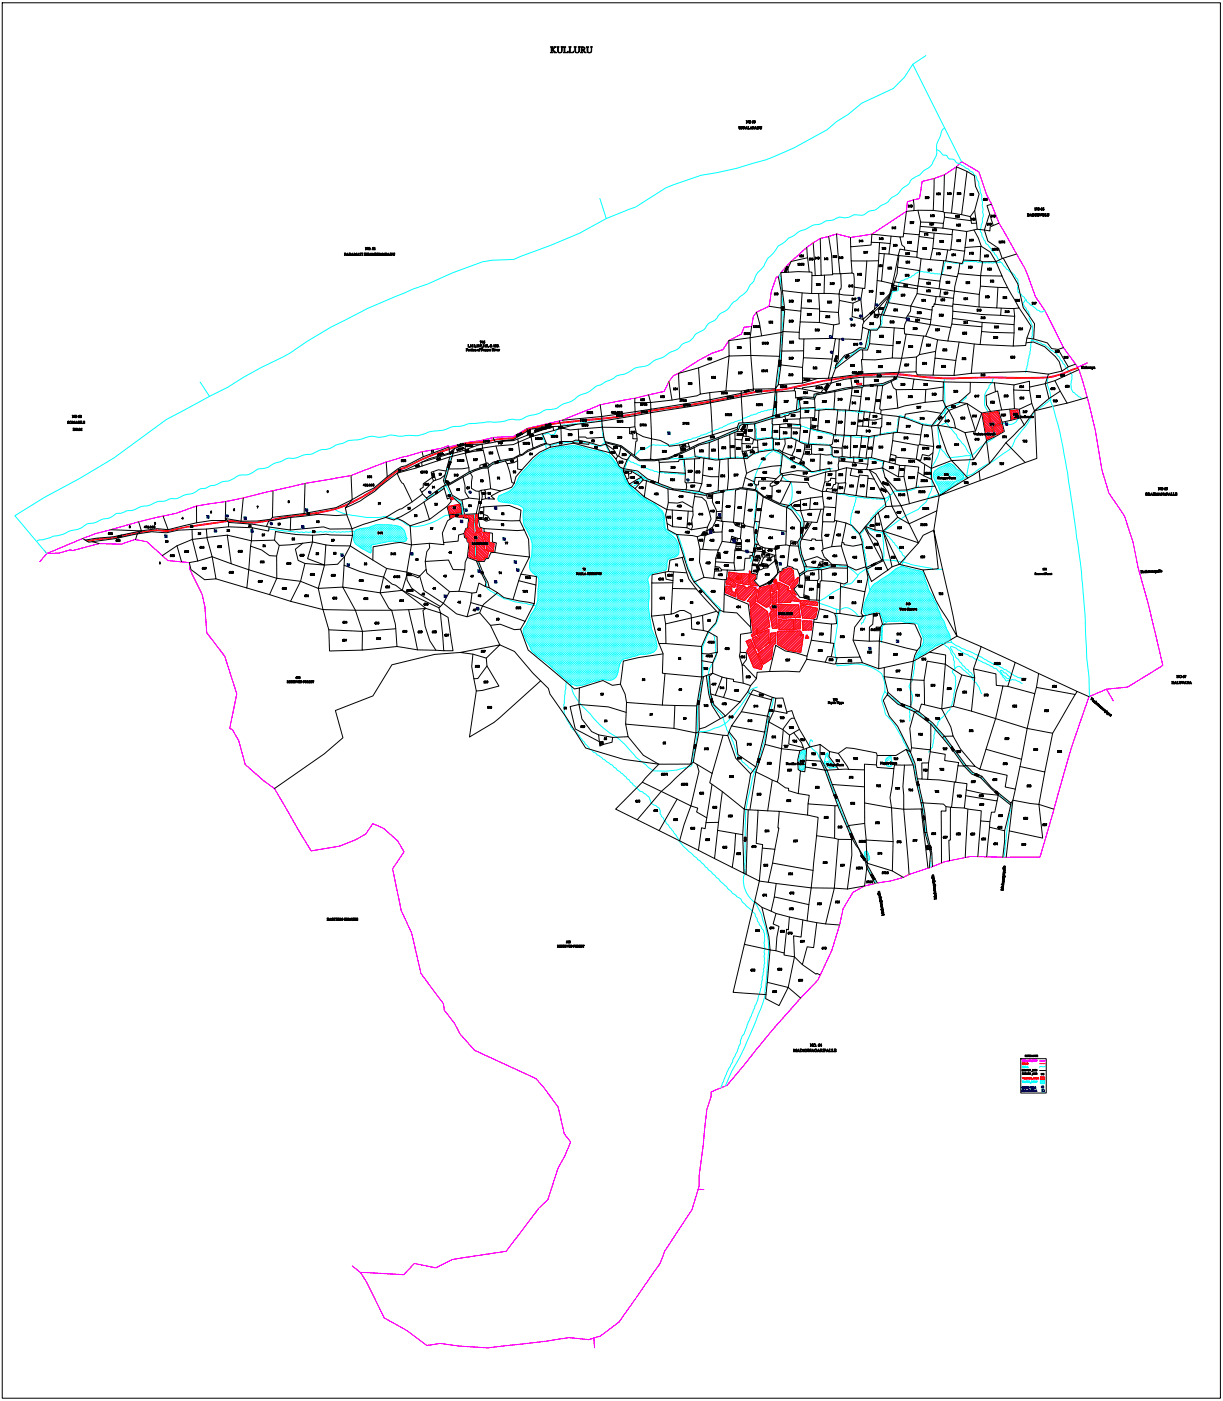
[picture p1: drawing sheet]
<svg xmlns="http://www.w3.org/2000/svg" width="259mm" height="297mm" viewBox="0 0 259 297" stroke-linecap="round" stroke-linejoin="round" font-family="sans-serif">
<g fill="#000" stroke="#000" stroke-width=".21">
<path d="M116.7 9.9h.5l-.1 .2v.4l.4-.4-.1-.2h.5l-.7 .6 .9 .7h-.6l.1-.2-.5-.4v.5l.1 .1h-.5l.2-.2v-.9z" fill-rule="evenodd"/>
<path d="M118.1 9.9h.5l-.2 .1v.7a.37 .37 0 0 0 .4 .5 .37 .37 0 0 0 .3-.5v-.7l-.2-.1h.5l-.2 .2v.6a.49 .49 0 0 1-.5 .5 .49 .49 0 0 1-.5-.6v-.6z" fill-rule="evenodd"/>
<path d="M119.4 9.9h.6l-.2 .2v1h.5l.2-.3-.1 .4h-1l.2-.2v-.9z" fill-rule="evenodd"/>
<path d="M120.6 9.9h.6l-.2 .2v1h.4l.3-.3-.1 .4h-1l.2-.2v-.9z" fill-rule="evenodd"/>
<path d="M121.7 9.9h.5l-.1 .1v.7a.37 .37 0 0 0 .3 .5 .37 .37 0 0 0 .4-.5v-.7l-.2-.1h.4l-.1 .2v.6a.49 .49 0 0 1-.5 .5 .49 .49 0 0 1-.5-.6v-.6z" fill-rule="evenodd"/>
<path d="M123.1 9.9l.9 .1v.4l-.2 .2 .5 .6h-.3l-.4-.6h-.2v.4l.2 .2h-.5l.2-.2v-.9zM123.4 10l.1 .5a.28 .28 0 0 0 .3-.2 .28 .28 0 0 0-.2-.3z" fill-rule="evenodd"/>
<path d="M124.3 9.9h.6l-.2 .1v.7a.37 .37 0 0 0 .4 .5 .37 .37 0 0 0 .3-.5v-.7l-.2-.1h.4l-.1 .2v.6a.49 .49 0 0 1-.5 .5 .49 .49 0 0 1-.5-.6v-.6z" fill-rule="evenodd"/>
<path d="M156.6 26.8h.2l.1 .5 .2-.1-.1-.4h.2l-.1 .3a.19 .19 0 0 1-.2 .3 .19 .19 0 0 1-.2-.3z" fill-rule="evenodd"/>
<path d="M157.2 26.8l.4 .1-.1 .2h-.2l.1 .3h-.2zM157.3 26.9l.1 .2 .1-.2z" fill-rule="evenodd"/>
<path d="M157.6 26.8l.4 .1-.3 .2 .1 .3h-.2zM157.7 26.9l.1 .2 .1-.2z" fill-rule="evenodd"/>
<path d="M158.2 25.6l.5 .4-.1-.4h.2l-.1 .5-.4-.4 .1 .4h-.2z" fill-rule="evenodd"/>
<path d="M158.3 26.8l.2 .6h-.2l.1-.2-.4 .2zM158.3 27l-.1 .2h.1z" fill-rule="evenodd"/>
<path d="M158.6 26.8h.2l-.1 .5 .3-.1v.2h-.4z" fill-rule="evenodd"/>
<path d="M158.8 25.8a.26 .26 0 0 1 .5 0 .26 .26 0 0 1-.5 0zM158.8 25.8a.25 .25 0 0 0 .5 0 .25 .25 0 0 0-.5 0z" fill-rule="evenodd"/>
<path d="M159.3 26.8l.2 .6h-.2l.1-.2-.4 .2zM159.3 27l-.1 .2h.1z" fill-rule="evenodd"/>
<path d="M159.6 26.8l.3 .1-.2 .2 .1 .3h-.2zM159.7 26.9l.1 .2 .1-.2z" fill-rule="evenodd"/>
<path d="M159.6 25.6h.2l-.2 .1 .2 .2-.2 .2 .2-.1-.3-.2z" fill-rule="evenodd"/>
<path d="M160 25.6a.24 .24 0 0 1 .2 .3 .24 .24 0 0 1-.3 .2l.2-.2h-.2zM159.9 25.7a.15 .15 0 0 0 .3 0 .15 .15 0 0 0-.3 0z" fill-rule="evenodd"/>
<path d="M160.2 26.8l.3 .6h-.2v-.2l-.3 .2zM160.2 27l-.1 .2h.2z" fill-rule="evenodd"/>
<path d="M160.5 26.8l.5 .1-.1 .4-.4 .1zM160.7 26.9v.4a.22 .22 0 0 0 .2-.2 .22 .22 0 0 0-.2-.2z" fill-rule="evenodd"/>
<path d="M161.1 26.8h.2v.5l.2-.1-.1-.4h.2l-.1 .3a.2 .2 0 0 1-.2 .3 .2 .2 0 0 1-.2-.3z" fill-rule="evenodd"/>
<path d="M73 53.7h.4v.2h-.2v.3h-.2zM73.2 53.7v.2l.1-.1z" fill-rule="evenodd"/>
<path d="M73.7 53.7l.3 .5h-.2v-.2l-.4 .2zM73.7 53.8l-.1 .2h.2z" fill-rule="evenodd"/>
<path d="M74 53.7h.4v.4l-.4 .1zM74.1 53.7v.4a.22 .22 0 0 0 .3-.2 .22 .22 0 0 0-.3-.2z" fill-rule="evenodd"/>
<path d="M74.8 53.7l.3 .5h-.2v-.2l-.4 .2zM74.8 53.8l-.1 .2h.2z" fill-rule="evenodd"/>
<path d="M75.1 53.7h.1l.2 .4 .2-.4h.1v.5h-.2l.1-.5-.2 .5-.2-.5v.5h-.1z" fill-rule="evenodd"/>
<path d="M76 53.7l.3 .5h-.2v-.2l-.4 .2zM76 53.8l-.1 .2h.2z" fill-rule="evenodd"/>
<path d="M76.3 53.7h.4v.1l-.2-.1 .1 .5h-.2l.1-.5-.2 .1z" fill-rule="evenodd"/>
<path d="M76.8 53.7h.2v.5h-.2z" fill-rule="evenodd"/>
<path d="M77.2 53.7h.2l-.1 .2 .2-.2h.2l-.3 .2 .3 .3h-.2l-.2-.3 .1 .3h-.2z" fill-rule="evenodd"/>
<path d="M77.5 52.5l.4 .3-.1-.3h.2l-.1 .5-.3-.4 .1 .4h-.2z" fill-rule="evenodd"/>
<path d="M77.7 53.7h.2v.2h.2l-.1-.2h.2v.5h-.2l.1-.3h-.2v.3h-.2z" fill-rule="evenodd"/>
<path d="M78 52.7a.26 .26 0 0 1 .5 0 .26 .26 0 0 1-.5 0zM78.1 52.7a.22 .22 0 0 0 .4 0 .22 .22 0 0 0-.4 0z" fill-rule="evenodd"/>
<path d="M78.5 53.7l.3 .5h-.2v-.2l-.3 .2zM78.5 53.8l-.1 .2h.2z" fill-rule="evenodd"/>
<path d="M78.8 53.7h.2l.1 .4 .2-.4h.2v.5h-.3l.1-.5-.2 .5-.2-.5 .1 .5h-.2z" fill-rule="evenodd"/>
<path d="M79 52.5l.3-.1-.3 .3 .1-.1a.16 .16 0 0 1 .2 .2 .16 .16 0 0 1-.2 .2 .16 .16 0 0 1-.1-.2zM79 52.8a.12 .12 0 0 0 .2 0 .12 .12 0 0 0-.2 0z" fill-rule="evenodd"/>
<path d="M79.4 52.5l.1-.1 .1 .6h-.2z" fill-rule="evenodd"/>
<path d="M79.5 53.7h.4v.4l-.4 .1zM79.6 53.9v.2h.2zM79.6 53.7v.2h.2z" fill-rule="evenodd"/>
<path d="M80 53.7h.2l-.1 .2h.3l-.1-.2h.2v.5h-.2l.1-.3h-.3l.1 .3h-.2z" fill-rule="evenodd"/>
<path d="M80.8 53.7l.3 .5h-.2v-.2l-.4 .2zM80.8 53.8l-.1 .2h.1z" fill-rule="evenodd"/>
<path d="M81.1 53.7h.1l.2 .4 .2-.4h.1v.5h-.2l.1-.5-.2 .5-.2-.5v.5h-.1z" fill-rule="evenodd"/>
<path d="M81.7 53.7h.4v.2h-.2l.1 .3h-.3zM81.9 53.7l.1 .2v-.1z" fill-rule="evenodd"/>
<path d="M82.4 53.7l.3 .5h-.2v-.2l-.3 .2zM82.4 53.8l-.1 .2h.2z" fill-rule="evenodd"/>
<path d="M82.7 53.7h.4v.4l-.4 .1zM82.8 53.7v.4a.22 .22 0 0 0 .3-.2 .22 .22 0 0 0-.3-.2z" fill-rule="evenodd"/>
<path d="M83.2 53.7h.2l.1 .4h.2l-.1-.4h.2l-.1 .3a.2 .2 0 0 1-.2 .2 .2 .2 0 0 1-.2-.2z" fill-rule="evenodd"/>
<path d="M166.4 57.5l.4 .1-.1 .2z" fill-rule="evenodd"/>
<path d="M166.5 57.2l.3 .1v.2v-.2l-.3-.1v.2z" fill-rule="evenodd"/>
<path d="M166.6 56.8l.1 .3 .2-.2a.18 .18 0 0 1-.2 .3 .18 .18 0 0 1-.1-.3zM166.8 57.1a.1 .1 0 0 0 .2 0 .1 .1 0 0 0-.2 0z" fill-rule="evenodd"/>
<path d="M166.7 56.6l.4 .4z" fill-rule="evenodd"/>
<path d="M166.8 56.5l.4 .1v.1z" fill-rule="evenodd"/>
<path d="M168.7 59.3l.1-.1 .1 .5h-.2z" fill-rule="evenodd"/>
<path d="M169 59.3h.2l-.1 .4-.1-.1h.1v-.3z" fill-rule="evenodd"/>
<path d="M169.2 55.9l.1-.1 .1 .4h-.2z" fill-rule="evenodd"/>
<path d="M169.3 59.2h.2l-.1 .5 .1-.4h-.2z" fill-rule="evenodd"/>
<path d="M169.5 55.8l.2 .1-.1 .3h-.1h.1v-.3z" fill-rule="evenodd"/>
<path d="M169.6 54.1l.1-.1 .1 .5h-.2z" fill-rule="evenodd"/>
<path d="M169.9 54.1h.2l-.1 .4-.1-.1h.1v-.3z" fill-rule="evenodd"/>
<path d="M169.8 55.9l.2-.1-.2 .2 .2 .1a.17 .17 0 0 1-.2 .1 .17 .17 0 0 1 0-.3zM169.8 56.1a.1 .1 0 0 0 .2 0 .1 .1 0 0 0-.2 0z" fill-rule="evenodd"/>
<path d="M170.2 55.8l-.1 .4z" fill-rule="evenodd"/>
<path d="M170.3 54.1h.1l-.1 .1 .1 .1-.2 .2 .2-.1-.2-.2z" fill-rule="evenodd"/>
<path d="M170.3 55.8a.18 .18 0 0 1 .2 .2 .18 .18 0 0 1-.2 .2h.2h-.2l.1-.2-.1-.1z" fill-rule="evenodd"/>
<path d="M171.6 54.8l.1-.1 .1 .4h-.2z" fill-rule="evenodd"/>
<path d="M171.9 54.7l.2 .1-.1 .3h-.1h.1v-.3z" fill-rule="evenodd"/>
<path d="M172.3 54.8l.1-.1-.1 .2 .1 .1a.17 .17 0 0 1-.2 .1 .17 .17 0 0 1 .1-.3zM172.2 55a.1 .1 0 0 0 .2 0 .1 .1 0 0 0-.2 0z" fill-rule="evenodd"/>
<path d="M172.9 54.6l.1-.1 .1 .4h-.2z" fill-rule="evenodd"/>
<path d="M173.3 54.5l.1 .4-.3-.1zM173.3 54.6l-.1 .2h.1z" fill-rule="evenodd"/>
<path d="M173.5 54.5a.21 .21 0 0 1 .3 .2 .21 .21 0 0 1-.2 .2l-.1-.1zM173.6 54.5v.4z" fill-rule="evenodd"/>
<path d="M174.8 54.7l.1-.1 .1 .5h-.2z" fill-rule="evenodd"/>
<path d="M175.3 54.6v.5l-.2-.1zM175.2 54.7l-.1 .2h.1z" fill-rule="evenodd"/>
<path d="M175.4 54.7l.2-.1v.5h-.1z" fill-rule="evenodd"/>
<path d="M176.6 54.2h.1l.1 .4h-.2z" fill-rule="evenodd"/>
<path d="M177.1 54.2v.4l-.2-.1zM177.1 54.3l-.2 .2h.2z" fill-rule="evenodd"/>
<path d="M177.2 54.2h.1a.18 .18 0 0 1 .2 .2 .18 .18 0 0 1-.2 .2l.2-.1-.3 .1 .2-.2z" fill-rule="evenodd"/>
<path d="M177.9 54.5l.2-.1v.4h-.1z" fill-rule="evenodd"/>
<path d="M178.4 54.4v.4l-.2-.1zM178.4 54.5l-.2 .2h.2z" fill-rule="evenodd"/>
<path d="M178.6 54.4l.1 .1-.1 .3h-.1h.2v-.3z" fill-rule="evenodd"/>
<path d="M181.9 58l.1-.1v.5h-.1z" fill-rule="evenodd"/>
<path d="M182.2 50.9h.1v.4h-.1z" fill-rule="evenodd"/>
<path d="M182.3 57.9v.5l-.2-.1zM182.3 58l-.2 .2h.2z" fill-rule="evenodd"/>
<path d="M182.5 58h.2l-.1 .4-.1-.1zM182.5 58.3a.1 .1 0 0 0 .2 0 .1 .1 0 0 0-.2 0zM182.5 58a.1 .1 0 0 0 .2 0 .1 .1 0 0 0-.2 0z" fill-rule="evenodd"/>
<path d="M182.6 50.9l.1 .4-.3-.1zM182.6 50.9l-.1 .2h.1z" fill-rule="evenodd"/>
<path d="M182.9 50.9l.1 .4-.3-.1zM182.9 50.9l-.1 .2h.1z" fill-rule="evenodd"/>
<path d="M183.2 53.3h.1v.4h-.1z" fill-rule="evenodd"/>
<path d="M183.6 53.3l.1 .4-.3-.1zM183.6 53.4l-.1 .2h.1z" fill-rule="evenodd"/>
<path d="M183.8 53.3h.2l-.1 .4 .1-.4-.2 .1z" fill-rule="evenodd"/>
<path d="M186.4 56.2l.1-.1v.4h-.1z" fill-rule="evenodd"/>
<path d="M186.4 50.4h.2v.4h-.1z" fill-rule="evenodd"/>
<path d="M186.7 56.1h.2l-.2 .1 .2 .2-.2 .2 .1-.2-.2-.1z" fill-rule="evenodd"/>
<path d="M186.9 50.4v.4l-.2-.1zM186.9 50.4l-.2 .2h.2z" fill-rule="evenodd"/>
<path d="M187 56.2l.1-.1 .1 .4h-.2z" fill-rule="evenodd"/>
<path d="M187 52.5h.2v.4h-.1z" fill-rule="evenodd"/>
<path d="M187.1 50.5l.2-.1-.2 .2 .2 .1a.17 .17 0 0 1-.3 0 .17 .17 0 0 1 .1-.2zM187 50.7a.1 .1 0 0 0 .2 0 .1 .1 0 0 0-.2 0z" fill-rule="evenodd"/>
<path d="M187.4 52.5h.2l-.2 .1 .2 .2-.2 .1 .1-.1-.2-.2z" fill-rule="evenodd"/>
<path d="M187.7 52.5h.1l-.1 .4h-.1l.2-.1v-.2z" fill-rule="evenodd"/>
<path d="M188.3 56.7l.1-.1v.4h-.1z" fill-rule="evenodd"/>
<path d="M188.6 56.6h.2l-.2 .1 .2 .2-.2 .1 .1-.1-.1-.1z" fill-rule="evenodd"/>
<path d="M188.9 56.6a.18 .18 0 0 1 .2 .2 .18 .18 0 0 1-.2 .2h.2h-.3l.2-.2z" fill-rule="evenodd"/>
<path d="M189.1 48.1h.2v.4h-.1z" fill-rule="evenodd"/>
<path d="M189.4 51.8h.1l.1 .4h-.2z" fill-rule="evenodd"/>
<path d="M189.6 48.1v.4l-.2-.1zM189.6 48.2l-.2 .2h.2z" fill-rule="evenodd"/>
<path d="M189.8 51.8h.1l-.1 .1 .1 .2-.1 .1 .1-.1-.2-.1z" fill-rule="evenodd"/>
<path d="M189.8 48.1h.2l-.2 .1 .2 .2-.2 .1 .1-.1-.1-.1z" fill-rule="evenodd"/>
<path d="M190.2 51.8v.4l-.2-.1zM190.2 51.9l-.2 .2h.2z" fill-rule="evenodd"/>
<path d="M191.9 58.2l.2-.1v.5h-.2z" fill-rule="evenodd"/>
<path d="M192.1 53.6l.1-.1v.5h-.1z" fill-rule="evenodd"/>
<path d="M192.1 55.4h.1l.1 .4h-.2z" fill-rule="evenodd"/>
<path d="M192.3 58.2a.2 .2 0 0 1 .2 .2 .2 .2 0 0 1-.3 .2l.2-.2h-.2zM192.2 58.3a.15 .15 0 0 0 .3 0 .15 .15 0 0 0-.3 0z" fill-rule="evenodd"/>
<path d="M192.4 55.4a.2 .2 0 0 1 .2 .2 .2 .2 0 0 1-.2 .2l.2-.2h-.2zM192.4 55.5a.1 .1 0 0 0 .2 0 .1 .1 0 0 0-.2 0z" fill-rule="evenodd"/>
<path d="M192.4 51.2h.2v.4h-.2z" fill-rule="evenodd"/>
<path d="M192.4 53.6h.2l-.2 .1 .2 .1-.2 .2 .1-.1-.1-.2z" fill-rule="evenodd"/>
<path d="M192.6 43.5h.1l.1 .4h-.2z" fill-rule="evenodd"/>
<path d="M192.6 58.2l.2-.1-.2 .2 .2 .2a.17 .17 0 0 1-.3 0 .17 .17 0 0 1 .1-.3zM192.5 58.5a.1 .1 0 0 0 .2 0 .1 .1 0 0 0-.2 0z" fill-rule="evenodd"/>
<path d="M192.8 53.6h.1l-.2 .1 .2 .1-.2 .2 .2-.1-.2-.2z" fill-rule="evenodd"/>
<path d="M192.8 55.4h.1l-.1 .1 .1 .1-.2 .2 .2-.1-.2-.2z" fill-rule="evenodd"/>
<path d="M192.8 51.2h.2l-.2 .1 .1 .2-.1 .1 .1-.1-.2-.2z" fill-rule="evenodd"/>
<path d="M193 47h.1v.4h-.1z" fill-rule="evenodd"/>
<path d="M193 43.5h.1l-.1 .1 .1 .2-.2 .1 .2-.1-.2-.2z" fill-rule="evenodd"/>
<path d="M193.1 51.3l.2-.1-.2 .2 .2 .1a.17 .17 0 0 1-.3 0 .17 .17 0 0 1 .1-.2zM193 51.5a.1 .1 0 0 0 .2 0 .1 .1 0 0 0-.2 0z" fill-rule="evenodd"/>
<path d="M193.2 43.5h.2v.4l-.2-.1zM193.2 43.8a.1 .1 0 0 0 .2 0 .1 .1 0 0 0-.2 0zM193.3 43.6a.08 .08 0 0 0 .1 0 .08 .08 0 0 0-.1 0z" fill-rule="evenodd"/>
<path d="M193.3 47h.2l-.2 .1 .2 .2-.2 .1 .1-.1-.1-.1z" fill-rule="evenodd"/>
<path d="M193.6 47h.2l-.1 .4 .1-.4-.2 .1z" fill-rule="evenodd"/>
<path d="M195.7 52.5h.1v.4h-.1z" fill-rule="evenodd"/>
<path d="M196 52.5h.2l-.1 .4 .1-.4-.3 .1z" fill-rule="evenodd"/>
<path d="M196 49.5h.1l.1 .4h-.2z" fill-rule="evenodd"/>
<path d="M196.2 41.7h.1v.4h-.1z" fill-rule="evenodd"/>
<path d="M196.3 49.5h.3l-.2 .4 .1-.4-.2 .1z" fill-rule="evenodd"/>
<path d="M196.3 52.5a.18 .18 0 0 1 .2 .2 .18 .18 0 0 1-.2 .1h.2l-.3 .1 .2-.3h-.1z" fill-rule="evenodd"/>
<path d="M196.5 59.9l.1-.1 .1 .5h-.2z" fill-rule="evenodd"/>
<path d="M196.7 49.5h.1v.4h-.1z" fill-rule="evenodd"/>
<path d="M196.6 41.7h.1l-.2 .1 .2 .2-.2 .1 .2-.1-.2-.1z" fill-rule="evenodd"/>
<path d="M196.8 57.1l.1-.1v.5h-.1z" fill-rule="evenodd"/>
<path d="M196.8 41.7a.2 .2 0 0 1 .2 .2 .2 .2 0 0 1-.2 .2l.2-.2h-.2zM196.8 41.8a.1 .1 0 0 0 .2 0 .1 .1 0 0 0-.2 0z" fill-rule="evenodd"/>
<path d="M197.1 57.1a.2 .2 0 0 1 .2 .2 .2 .2 0 0 1-.3 .2l.2-.2h-.1zM197.1 57.2a.1 .1 0 0 0 .2 0 .1 .1 0 0 0-.2 0z" fill-rule="evenodd"/>
<path d="M197.2 59.9h.1l-.1 .4-.1-.1h.2z" fill-rule="evenodd"/>
<path d="M197.2 47.3h.1v.4h-.1z" fill-rule="evenodd"/>
<path d="M197.3 45.6l.1-.1 .1 .4h-.2z" fill-rule="evenodd"/>
<path d="M197.5 57l.1 .5-.3-.2zM197.5 57.1l-.1 .2h.1z" fill-rule="evenodd"/>
<path d="M197.5 47.4l.2-.1-.2 .2 .2 .1a.17 .17 0 0 1-.3 0 .17 .17 0 0 1 .1-.2zM197.5 47.6a.1 .1 0 0 0 .2 0 .1 .1 0 0 0-.2 0z" fill-rule="evenodd"/>
<path d="M197.8 47.3a.2 .2 0 0 1 .2 .2 .2 .2 0 0 1-.2 .2l.1-.2h-.1zM197.8 47.4a.1 .1 0 0 0 .2 0 .1 .1 0 0 0-.2 0z" fill-rule="evenodd"/>
<path d="M197.8 48.6l.1-.1v.4h-.1z" fill-rule="evenodd"/>
<path d="M197.7 45.5h.1l-.2 .1 .2 .2-.2 .2 .2-.1-.2-.2z" fill-rule="evenodd"/>
<path d="M197.9 45.6a.2 .2 0 0 1 .3 .1 .2 .2 0 0 1-.2 .3zM198 45.6v.3z" fill-rule="evenodd"/>
<path d="M198.1 48.5h.2l-.1 .4 .1-.3h-.3z" fill-rule="evenodd"/>
<path d="M198.4 48.5a.2 .2 0 0 1 .2 .2 .2 .2 0 0 1-.1 .2zM198.4 48.5l.1 .4z" fill-rule="evenodd"/>
<path d="M198.6 53.6h.1l.1 .4h-.2z" fill-rule="evenodd"/>
<path d="M198.6 40.9h.2v.4h-.2z" fill-rule="evenodd"/>
<path d="M198.9 53.6h.2l-.1 .4 .1-.4-.2 .1z" fill-rule="evenodd"/>
<path d="M199 41l.2-.1-.2 .2 .2 .1a.17 .17 0 0 1-.3 0 .17 .17 0 0 1 .1-.2zM198.9 41.2a.1 .1 0 0 0 .2 0 .1 .1 0 0 0-.2 0z" fill-rule="evenodd"/>
<path d="M199.2 53.6l.2 .1-.1 .3h-.1l.2-.1z" fill-rule="evenodd"/>
<path d="M199.3 40.9h.1v.4h-.1z" fill-rule="evenodd"/>
<path d="M199.3 51h.1v.4h-.1z" fill-rule="evenodd"/>
<path d="M199.6 51h.2l-.1 .4 .1-.4-.3 .1z" fill-rule="evenodd"/>
<path d="M200 51h.1l-.2 .1 .2 .2-.2 .1 .2-.1-.2-.2z" fill-rule="evenodd"/>
<path d="M200.6 59.7l.1-.1 .1 .5h-.2z" fill-rule="evenodd"/>
<path d="M200.9 56.6l.1-.1v.5h-.1z" fill-rule="evenodd"/>
<path d="M200.9 40.9l.1-.1 .1 .5h-.2z" fill-rule="evenodd"/>
<path d="M200.9 59.7h.2v.4l-.2-.1zM200.9 60a.1 .1 0 0 0 .2 0 .1 .1 0 0 0-.2 0zM200.9 59.7a.1 .1 0 0 0 .2 0 .1 .1 0 0 0-.2 0z" fill-rule="evenodd"/>
<path d="M201.2 56.6h.2v.4l-.2-.1zM201.2 56.9a.1 .1 0 0 0 .2 0 .1 .1 0 0 0-.2 0zM201.2 56.6l.1 .1z" fill-rule="evenodd"/>
<path d="M201.2 59.7h.2v.4l-.2-.1zM201.2 60a.1 .1 0 0 0 .2 0 .1 .1 0 0 0-.2 0zM201.2 59.7l.1 .1z" fill-rule="evenodd"/>
<path d="M201.2 40.9l.2-.1-.2 .2 .2 .1a.17 .17 0 0 1-.3 .1 .17 .17 0 0 1 .1-.3zM201.2 41.1a.1 .1 0 0 0 .2 0 .1 .1 0 0 0-.2 0z" fill-rule="evenodd"/>
<path d="M201.5 56.6h.2l-.1 .4 .1-.4-.2 .1z" fill-rule="evenodd"/>
<path d="M201.5 40.9v-.1a.18 .18 0 0 1 .2 .2 .18 .18 0 0 1-.2 .2h.2l-.2 .1 .2-.3z" fill-rule="evenodd"/>
<path d="M201.8 53.9l.2-.1v.4h-.1z" fill-rule="evenodd"/>
<path d="M202.1 53.8h.3l-.2 .5 .1-.4h-.2z" fill-rule="evenodd"/>
<path d="M202.7 45.7l.1-.1v.5h-.1z" fill-rule="evenodd"/>
<path d="M202.6 53.8v.4l-.2-.1zM202.6 53.9l-.2 .2h.2z" fill-rule="evenodd"/>
<path d="M202.9 47.5h.1v.4h-.1z" fill-rule="evenodd"/>
<path d="M202.9 50.9l.1-.1 .1 .4h-.2z" fill-rule="evenodd"/>
<path d="M203 40.9l.1-.1v.5h-.1z" fill-rule="evenodd"/>
<path d="M203 45.7l.2-.1-.2 .2 .2 .1a.17 .17 0 0 1-.3 .1 .17 .17 0 0 1 .1-.3zM202.9 45.9a.1 .1 0 0 0 .2 0 .1 .1 0 0 0-.2 0z" fill-rule="evenodd"/>
<path d="M203.2 50.8h.2l-.1 .4 .1-.3h-.2z" fill-rule="evenodd"/>
<path d="M203.3 45.7h.2l-.1 .4-.2-.1h.2v-.3z" fill-rule="evenodd"/>
<path d="M203.2 47.6l.2-.1-.2 .2 .2 .1a.17 .17 0 0 1-.3 .1 .17 .17 0 0 1 .1-.3zM203.1 47.8a.15 .15 0 0 0 .3 0 .15 .15 0 0 0-.3 0z" fill-rule="evenodd"/>
<path d="M203.3 40.9l.2-.1-.2 .2 .2 .1a.17 .17 0 0 1-.3 .1 .17 .17 0 0 1 .1-.3zM203.2 41.1a.1 .1 0 0 0 .2 0 .1 .1 0 0 0-.2 0z" fill-rule="evenodd"/>
<path d="M203.5 47.5l.2 .1-.1 .3-.1-.1zM203.5 47.8a.1 .1 0 0 0 .2 0 .1 .1 0 0 0-.2 0zM203.5 47.6a.1 .1 0 0 0 .2 0 .1 .1 0 0 0-.2 0z" fill-rule="evenodd"/>
<path d="M203.5 50.9l.2-.1-.2 .2 .2 .1a.17 .17 0 0 1-.2 .1 .17 .17 0 0 1 0-.3zM203.5 51.1a.1 .1 0 0 0 .2 0 .1 .1 0 0 0-.2 0z" fill-rule="evenodd"/>
<path d="M203.7 40.8l.1 .5-.3-.2zM203.7 40.9l-.1 .2h.1z" fill-rule="evenodd"/>
<path d="M204.8 59.8l.1-.1 .1 .4h-.2z" fill-rule="evenodd"/>
<path d="M205.1 59.7l.2 .1v.3h-.2zM205.1 60a.1 .1 0 0 0 .2 0 .1 .1 0 0 0-.2 0zM205.1 59.8a.1 .1 0 0 0 .2 0 .1 .1 0 0 0-.2 0z" fill-rule="evenodd"/>
<path d="M205.4 56.5l.1-.1v.4h-.1z" fill-rule="evenodd"/>
<path d="M205.6 53.5h.1l.1 .4h-.2z" fill-rule="evenodd"/>
<path d="M205.6 50.8l.1-.1 .1 .4h-.2z" fill-rule="evenodd"/>
<path d="M205.5 59.7h.2l-.2 .1 .2 .2-.2 .1 .1-.1-.2-.1z" fill-rule="evenodd"/>
<path d="M205.7 41.1l.1-.1v.4h-.1z" fill-rule="evenodd"/>
<path d="M205.7 56.5h.2l-.1 .3h-.2zM205.7 56.7a.1 .1 0 0 0 .2 0 .1 .1 0 0 0-.2 0zM205.7 56.5a.08 .08 0 0 0 .1 0 .08 .08 0 0 0-.1 0z" fill-rule="evenodd"/>
<path d="M205.9 53.5h.2l-.1 .4 .1-.4-.2 .1z" fill-rule="evenodd"/>
<path d="M205.9 50.7h.2l-.1 .4 .1-.3h-.2z" fill-rule="evenodd"/>
<path d="M206 46.3l.1-.1 .1 .5h-.2z" fill-rule="evenodd"/>
<path d="M206 56.4h.2l-.2 .1 .2 .2-.2 .1 .1-.1-.1-.1z" fill-rule="evenodd"/>
<path d="M206 41.1l.2-.1-.2 .2 .2 .1a.17 .17 0 0 1-.3 .1 .17 .17 0 0 1 .1-.3zM206 41.3a.1 .1 0 0 0 .2 0 .1 .1 0 0 0-.2 0z" fill-rule="evenodd"/>
<path d="M206.2 50.7h.3l-.2 .4 .1-.3h-.2z" fill-rule="evenodd"/>
<path d="M206.2 53.5l.2 .1v.3l-.2-.1zM206.2 53.8a.1 .1 0 0 0 .2 0 .1 .1 0 0 0-.2 0zM206.2 53.6a.1 .1 0 0 0 .2 0 .1 .1 0 0 0-.2 0z" fill-rule="evenodd"/>
<path d="M206.4 41h.1l-.2 .1 .2 .2-.2 .1 .2-.1-.2-.1z" fill-rule="evenodd"/>
<path d="M206.4 46.3l.1-.1-.1 .2 .1 .1a.17 .17 0 0 1-.2 .1 .17 .17 0 0 1 .1-.3zM206.3 46.5a.1 .1 0 0 0 .2 0 .1 .1 0 0 0-.2 0z" fill-rule="evenodd"/>
<path d="M206.7 46.3l.2-.1-.2 .2 .2 .1a.17 .17 0 0 1-.3 .1 .17 .17 0 0 1 .1-.3zM206.6 46.5a.1 .1 0 0 0 .2 0 .1 .1 0 0 0-.2 0z" fill-rule="evenodd"/>
<path d="M208.6 42.1h.2l-.2 .1 .2 .2a.17 .17 0 0 1-.3 0 .17 .17 0 0 1 .1-.3zM208.6 42.4a.1 .1 0 0 0 .2 0 .1 .1 0 0 0-.2 0z" fill-rule="evenodd"/>
<path d="M208.8 54.1h.1l.1 .4h-.2z" fill-rule="evenodd"/>
<path d="M209.1 54.1h.2l-.1 .4 .1-.4z" fill-rule="evenodd"/>
<path d="M209 42.1l.1 .4-.3-.1zM209 42.1l-.1 .2h.1z" fill-rule="evenodd"/>
<path d="M209.2 42.1h.1l.1 .4h-.2z" fill-rule="evenodd"/>
<path d="M209.4 54.1a.2 .2 0 0 1 .2 .2 .2 .2 0 0 1-.2 .2l.2-.2h-.2zM209.4 54.2a.1 .1 0 0 0 .2 0 .1 .1 0 0 0-.2 0z" fill-rule="evenodd"/>
<path d="M209.4 56.9l.1-.1 .1 .5h-.2z" fill-rule="evenodd"/>
<path d="M209.4 47.4l.2-.1-.2 .2 .2 .1a.17 .17 0 0 1-.3 .1 .17 .17 0 0 1 .1-.3zM209.4 47.6a.1 .1 0 0 0 .2 0 .1 .1 0 0 0-.2 0z" fill-rule="evenodd"/>
<path d="M209.7 56.9h.2v.4l-.2-.1zM209.7 57.2a.1 .1 0 0 0 .2 0 .1 .1 0 0 0-.2 0zM209.8 56.9a.08 .08 0 0 0 .1 0 .08 .08 0 0 0-.1 0z" fill-rule="evenodd"/>
<path d="M209.8 47.3l.1 .4-.3-.1zM209.8 47.4l-.1 .2h.1z" fill-rule="evenodd"/>
<path d="M210 47.3l.2 .1-.1 .3h-.1h.2l-.1-.3z" fill-rule="evenodd"/>
<path d="M210 59.4h.1l.1 .4h-.2z" fill-rule="evenodd"/>
<path d="M210.1 56.9a.2 .2 0 0 1 .2 .2 .2 .2 0 0 1-.2 .2zM210.1 56.9l.1 .4z" fill-rule="evenodd"/>
<path d="M210.3 59.4h.2v.4h-.2zM210.3 59.7a.1 .1 0 0 0 .2 0 .1 .1 0 0 0-.2 0zM210.3 59.4l.1 .2z" fill-rule="evenodd"/>
<path d="M210.4 52.7l.1-.1v.5h-.1z" fill-rule="evenodd"/>
<path d="M210.2 45.7l.2-.1-.2 .2 .2 .1a.17 .17 0 0 1-.2 0 .17 .17 0 0 1 0-.2zM210.2 45.9a.1 .1 0 0 0 .2 0 .1 .1 0 0 0-.2 0z" fill-rule="evenodd"/>
<path d="M210.6 59.4h.1l.1 .4h-.2z" fill-rule="evenodd"/>
<path d="M210.7 45.6v.4l-.2-.1zM210.7 45.7l-.2 .2h.2z" fill-rule="evenodd"/>
<path d="M210.7 52.7l.2-.1-.2 .2 .2 .2a.17 .17 0 0 1-.3 0 .17 .17 0 0 1 .1-.3zM210.7 52.9a.1 .1 0 0 0 .2 0 .1 .1 0 0 0-.2 0z" fill-rule="evenodd"/>
<path d="M211 52.6h.2l-.1 .5 .1-.4-.2 .1z" fill-rule="evenodd"/>
<path d="M210.8 45.6h.1a.18 .18 0 0 1 .2 .2 .18 .18 0 0 1-.2 .2l.2-.1-.3 .1 .2-.2z" fill-rule="evenodd"/>
<path d="M211.4 52.6l-.1 .5z" fill-rule="evenodd"/>
<path d="M211.5 52.7a.18 .18 0 0 1 .2 .1 .18 .18 0 0 1-.2 .2h.2l-.3 .1 .2-.3z" fill-rule="evenodd"/>
<path d="M211.8 51.1h.2v.4h-.1z" fill-rule="evenodd"/>
<path d="M212.2 51.2l.2-.1-.2 .2 .2 .1a.17 .17 0 0 1-.3 0 .17 .17 0 0 1 .1-.2zM212.1 51.4a.1 .1 0 0 0 .2 0 .1 .1 0 0 0-.2 0z" fill-rule="evenodd"/>
<path d="M212.5 51.1h.2l-.2 .4 .1-.4-.2 .1z" fill-rule="evenodd"/>
<path d="M212.9 51.1l-.2 .4z" fill-rule="evenodd"/>
<path d="M213 51.1h.1v.4h-.1z" fill-rule="evenodd"/>
<path d="M217.9 45.3l.3 .1 .1 .4h-.4zM218 45.6v.2l.2-.1zM218 45.3v.2h.2z" fill-rule="evenodd"/>
<path d="M218.6 45.3l.3 .5h-.2v-.2l-.4 .2zM218.6 45.4l-.1 .2h.2z" fill-rule="evenodd"/>
<path d="M218.9 45.3l.4 .1v.4h-.4zM219 45.4v.4a.22 .22 0 0 0 .3-.2 .22 .22 0 0 0-.3-.2z" fill-rule="evenodd"/>
<path d="M219.4 44.1l.5 .3-.1-.3h.2l-.1 .5-.4-.4 .1 .4h-.2z" fill-rule="evenodd"/>
<path d="M219.4 45.3l.5 .1-.1 .4h-.4zM219.6 45.4v.4a.22 .22 0 0 0 .3-.2 .22 .22 0 0 0-.3-.2z" fill-rule="evenodd"/>
<path d="M220 45.3h.4v.1l-.3-.1v.2h.2v.1h-.2v.2l.3-.1v.1h-.4z" fill-rule="evenodd"/>
<path d="M220 44.3a.26 .26 0 0 1 .5 0 .26 .26 0 0 1-.5 0zM220 44.3a.25 .25 0 0 0 .5 0 .25 .25 0 0 0-.5 0z" fill-rule="evenodd"/>
<path d="M220.4 45.3h.2l.1 .4 .1-.4h.2l-.3 .5z" fill-rule="evenodd"/>
<path d="M220.8 44.2l.2-.1-.2 .2 .1-.1a.16 .16 0 0 1 .1 .3 .16 .16 0 0 1-.2 .1 .16 .16 0 0 1-.1-.2zM220.7 44.4a.15 .15 0 0 0 .3 0 .15 .15 0 0 0-.3 0z" fill-rule="evenodd"/>
<path d="M221 45.6a.26 .26 0 0 1 .5 0 .26 .26 0 0 1-.5 0zM221 45.5a.25 .25 0 0 0 .5 0 .25 .25 0 0 0-.5 0z" fill-rule="evenodd"/>
<path d="M221.2 44.1h.2l-.2 .2 .1-.1a.16 .16 0 0 1 .1 .2 .16 .16 0 0 1-.2 .2 .16 .16 0 0 1-.1-.2zM221.1 44.4a.15 .15 0 0 0 .3 0 .15 .15 0 0 0-.3 0z" fill-rule="evenodd"/>
<path d="M221.5 45.3h.3l-.1 .5 .3-.1-.1 .1h-.4z" fill-rule="evenodd"/>
<path d="M222 45.3h.2v.5l.2-.1-.1-.4h.2l-.1 .3a.2 .2 0 0 1-.2 .2 .2 .2 0 0 1-.2-.2z" fill-rule="evenodd"/>
<path d="M98.8 73.9l.4 .1-.1 .2h-.1v.2h-.2zM99 73.9l.1 .2z" fill-rule="evenodd"/>
<path d="M99.2 73.1h.1l.1 .5h-.2z" fill-rule="evenodd"/>
<path d="M99.2 74.2a.2 .2 0 0 1 .4 0 .2 .2 0 0 1-.4 0zM99.4 74.1v.3l.1-.3z" fill-rule="evenodd"/>
<path d="M99.5 73.5v.2z" fill-rule="evenodd"/>
<path d="M99.6 74.1h.3l-.1 .3h-.2z" fill-rule="evenodd"/>
<path d="M99.8 73.1h.1l.1 .5h-.2z" fill-rule="evenodd"/>
<path d="M100 74v.4l-.1-.3z" fill-rule="evenodd"/>
<path d="M100.2 73.1h.1v.5h-.1z" fill-rule="evenodd"/>
<path d="M100.1 74.1h.1l.1 .3h-.2z" fill-rule="evenodd"/>
<path d="M100.3 74.2a.17 .17 0 0 1 .3 0 .17 .17 0 0 1-.3 0zM100.4 74.1l.1 .3v-.3z" fill-rule="evenodd"/>
<path d="M100.5 73.1h.2l-.1 .5-.1-.1h.2l-.1-.2 .1-.1z" fill-rule="evenodd"/>
<path d="M100.7 74.1h.2l.1 .3h-.1v-.3l-.1 .3h-.1z" fill-rule="evenodd"/>
<path d="M100.9 73.5v.2z" fill-rule="evenodd"/>
<path d="M101.1 73.1h.1l.1 .5h-.2z" fill-rule="evenodd"/>
<path d="M101.2 74.2a.2 .2 0 0 1 .4 0 .2 .2 0 0 1-.4 0zM101.3 74.1l.1 .3 .1-.3z" fill-rule="evenodd"/>
<path d="M101.5 73.1h.1l.1 .5h-.2z" fill-rule="evenodd"/>
<path d="M101.7 73.9h.2l-.2 .1 .1 .4h-.2z" fill-rule="evenodd"/>
<path d="M101.8 73.1h.3l-.2 .5 .1-.5-.2 .1z" fill-rule="evenodd"/>
<path d="M101.8 72.3h.3l-.2 .5 .1-.5-.2 .1z" fill-rule="evenodd"/>
<path d="M102.2 73.5v.2z" fill-rule="evenodd"/>
<path d="M102 73.9l.4 .1v.2h-.2l.1 .2h-.3zM102.2 73.9l.1 .2z" fill-rule="evenodd"/>
<path d="M102.4 73.1h.1l.1 .5h-.2z" fill-rule="evenodd"/>
<path d="M102.4 72.3v.5l-.3-.1zM102.4 72.4l-.2 .2h.2z" fill-rule="evenodd"/>
<path d="M102.5 74.1l.3 .1h-.3l.1 .1h.1a.17 .17 0 0 1-.2 .1 .17 .17 0 0 1 0-.3zM102.6 74.1l.1 .1z" fill-rule="evenodd"/>
<path d="M102.8 73.1h.1l.1 .5h-.2z" fill-rule="evenodd"/>
<path d="M102.7 72.3h.1l-.2 .1 .2 .2-.2 .2 .2-.1-.2-.2z" fill-rule="evenodd"/>
<path d="M102.8 74.1h.3l.1 .3h-.2v-.3v.3h-.2z" fill-rule="evenodd"/>
<path d="M103.2 73.1a.24 .24 0 0 1 .2 .3 .24 .24 0 0 1-.3 .2l.2-.3h-.2zM103.2 73.2a.12 .12 0 0 0 .2 0 .12 .12 0 0 0-.2 0z" fill-rule="evenodd"/>
<path d="M103.2 74.1h.2l.1 .3h-.1v-.3l-.1 .3h-.1z" fill-rule="evenodd"/>
<path d="M103.5 73.5v.2z" fill-rule="evenodd"/>
<path d="M103.6 74.1l.2 .1h-.2l.1 .1h.1a.17 .17 0 0 1-.2 .1 .17 .17 0 0 1 0-.3zM103.6 74.1l.2 .1z" fill-rule="evenodd"/>
<path d="M103.9 74.1h.2l-.1 .3h-.1z" fill-rule="evenodd"/>
<path d="M104 73.1h.2v.3v-.2h.2l-.2 .3h.2h-.5zM103.9 73.4a.11 .11 0 0 0 .2 0 .11 .11 0 0 0-.2 0zM104.1 73.1v.2z" fill-rule="evenodd"/>
<path d="M104.7 73.1h.1l.1 .5h-.2z" fill-rule="evenodd"/>
<path d="M104.3 73.9h.4l-.1 .3 .2 .2-.3-.2v.2h-.2zM104.5 73.9l.1 .2v-.1z" fill-rule="evenodd"/>
<path d="M104.8 74.1h.1l.1 .3h-.2z" fill-rule="evenodd"/>
<path d="M105 74.1h.2v.2l.2-.2-.2 .3z" fill-rule="evenodd"/>
<path d="M105 73.1a.16 .16 0 0 1 .3 .1 .16 .16 0 0 1-.1 .2l-.1 .1 .2 .1h-.3l.2-.3z" fill-rule="evenodd"/>
<path d="M105.4 73.1a.24 .24 0 0 1 .3 .2 .24 .24 0 0 1-.2 .3zM105.5 73.1v.5l.1-.3z" fill-rule="evenodd"/>
<path d="M105.5 74.1l.2 .1h-.2v.1h.2a.17 .17 0 0 1-.3 .1 .17 .17 0 0 1 .1-.3zM105.5 74.1l.1 .1z" fill-rule="evenodd"/>
<path d="M105.7 74.1h.3l-.1 .3h-.2z" fill-rule="evenodd"/>
<path d="M150.1 75.9h.1l.1 .4h-.2z" fill-rule="evenodd"/>
<path d="M150.4 75.9a.18 .18 0 0 1 .2 .2 .18 .18 0 0 1-.2 .2l.2-.1-.2 .1 .2-.3z" fill-rule="evenodd"/>
<path d="M150.7 75.9a.2 .2 0 0 1 .2 .2 .2 .2 0 0 1-.2 .2l.2-.2h-.2zM150.7 76a.1 .1 0 0 0 .2 0 .1 .1 0 0 0-.2 0z" fill-rule="evenodd"/>
<path d="M150.9 79.8h.1l.1 .4h-.2z" fill-rule="evenodd"/>
<path d="M151.5 79.9l.2-.1-.1 .2 .1 .1a.17 .17 0 0 1-.2 0 .17 .17 0 0 1 0-.2zM151.5 80.1a.1 .1 0 0 0 .2 0 .1 .1 0 0 0-.2 0z" fill-rule="evenodd"/>
<path d="M156.3 73.5h.1l.1 .4h-.2z" fill-rule="evenodd"/>
<path d="M156.6 78.9l.1-.1v.5h-.1z" fill-rule="evenodd"/>
<path d="M156.6 73.5h.1a.18 .18 0 0 1 .2 .2 .18 .18 0 0 1-.2 .2l.2-.1-.3 .1 .2-.3z" fill-rule="evenodd"/>
<path d="M157 73.5l.2 .1-.1 .3h-.2zM157 73.8a.1 .1 0 0 0 .2 0 .1 .1 0 0 0-.2 0zM157 73.6a.08 .08 0 0 0 .1 0 .08 .08 0 0 0-.1 0z" fill-rule="evenodd"/>
<path d="M156.9 78.9a.18 .18 0 0 1 .2 .1 .18 .18 0 0 1-.2 .2h.2l-.3 .1 .2-.3h-.2z" fill-rule="evenodd"/>
<path d="M157.2 78.9h.2l-.1 .4 .1-.4-.2 .1z" fill-rule="evenodd"/>
<path d="M157.8 70.6l.1-.1v.4h-.1z" fill-rule="evenodd"/>
<path d="M158.1 70.5l.2 .1-.1 .3h-.2h.2v-.3z" fill-rule="evenodd"/>
<path d="M158.4 70.5a.2 .2 0 0 1 .2 .2 .2 .2 0 0 1-.1 .2zM158.5 70.5v.4z" fill-rule="evenodd"/>
<path d="M158.8 70.5l-.2 .4z" fill-rule="evenodd"/>
<path d="M158.9 70.6l.1-.1 .1 .4h-.2z" fill-rule="evenodd"/>
<path d="M159.7 69.1l.2-.1v.5h-.1z" fill-rule="evenodd"/>
<path d="M160.1 69l.1 .1-.1 .4-.1-.1h.2z" fill-rule="evenodd"/>
<path d="M160.4 69.1a.21 .21 0 0 1 .2 .1 .21 .21 0 0 1-.1 .3l-.2-.2zM160.4 69.1l.1 .3z" fill-rule="evenodd"/>
<path d="M160.8 69l-.2 .5z" fill-rule="evenodd"/>
<path d="M160.8 69.1l.1-.1a.18 .18 0 0 1 .2 .2 .18 .18 0 0 1-.2 .2h.2l-.3 .1 .2-.3z" fill-rule="evenodd"/>
<path d="M161.5 78.4h.1l.1 .4h-.2z" fill-rule="evenodd"/>
<path d="M161.6 72.6l.1-.1 .1 .5h-.2z" fill-rule="evenodd"/>
<path d="M161.8 78.4l.2 .1-.1 .3h-.1h.2v-.3z" fill-rule="evenodd"/>
<path d="M161.9 72.6h.2l-.1 .4-.1-.1h.2l-.1-.3z" fill-rule="evenodd"/>
<path d="M162.2 78.4h.1v.4h-.1z" fill-rule="evenodd"/>
<path d="M162.2 72.6l.2-.1v.5h-.2z" fill-rule="evenodd"/>
<path d="M162.6 78.4l-.2 .4z" fill-rule="evenodd"/>
<path d="M162.7 78.4h.1v.4h-.1z" fill-rule="evenodd"/>
<path d="M162.6 72.5l-.1 .5z" fill-rule="evenodd"/>
<path d="M162.7 72.6v-.1a.18 .18 0 0 1 .2 .2 .18 .18 0 0 1-.2 .2h.2l-.2 .1 .2-.3z" fill-rule="evenodd"/>
<path d="M163.1 68.1h.1v.4h-.1z" fill-rule="evenodd"/>
<path d="M163.4 68.1h.1l-.1 .4h-.1l.2-.1v-.2z" fill-rule="evenodd"/>
<path d="M163.7 68.1a.18 .18 0 0 1 .2 .2 .18 .18 0 0 1-.2 .1h.2l-.3 .1 .2-.3z" fill-rule="evenodd"/>
<path d="M164.2 62.2l.1-.1v.4h-.1z" fill-rule="evenodd"/>
<path d="M164.5 62.1l.2 .1-.1 .3h-.2h.2v-.3z" fill-rule="evenodd"/>
<path d="M164.8 62.1l.2 .1-.1 .3h-.1h.1v-.3z" fill-rule="evenodd"/>
<path d="M165.1 77.4l.2 .2 .1-.1h.1a.18 .18 0 0 1-.2 .2 .18 .18 0 0 1-.2-.2l.1 .2z" fill-rule="evenodd"/>
<path d="M165.2 76.3l.3 .2v-.2l.1 .1a.18 .18 0 0 1-.2 .2 .18 .18 0 0 1-.1-.2v.2z" fill-rule="evenodd"/>
<path d="M165.2 77h.3l.1 .1-.4 .1zM165.2 77.1a.09 .09 0 0 0 .1 0 .09 .09 0 0 0-.1 0zM165.4 77.1a.1 .1 0 0 0 .2 0 .1 .1 0 0 0-.2 0z" fill-rule="evenodd"/>
<path d="M165.1 77.2l.4 .2z" fill-rule="evenodd"/>
<path d="M165.2 76.7h.2l.2 .2-.2-.2v.2h-.2zM165.2 76.7a.1 .1 0 0 0 .2 0 .1 .1 0 0 0-.2 0z" fill-rule="evenodd"/>
<path d="M165.9 65.6l.3 .2h-.5zM165.9 65.6v.1l.2 .1z" fill-rule="evenodd"/>
<path d="M165.8 65.3v.2l.3-.1v-.1l.1 .1-.3 .1z" fill-rule="evenodd"/>
<path d="M165.8 65l.4 .1-.4 .1z" fill-rule="evenodd"/>
<path d="M167.3 79.3a.18 .18 0 0 1 .2 .1 .18 .18 0 0 1-.2 .2h.2l-.2 .1 .2-.3z" fill-rule="evenodd"/>
<path d="M167.4 75.8v-.1a.18 .18 0 0 1 .2 .2 .18 .18 0 0 1-.2 .2h.2l-.3 .1 .2-.3z" fill-rule="evenodd"/>
<path d="M167.4 67.9a.18 .18 0 0 1 .2 .2 .18 .18 0 0 1-.2 .1h.2l-.3 .1 .2-.3z" fill-rule="evenodd"/>
<path d="M167.4 63.7v-.1a.18 .18 0 0 1 .2 .2 .18 .18 0 0 1-.2 .2h.2h-.3l.2-.2z" fill-rule="evenodd"/>
<path d="M167.5 72.3a.18 .18 0 0 1 .2 .2 .18 .18 0 0 1-.2 .2h.2h-.3l.2-.2z" fill-rule="evenodd"/>
<path d="M167.7 79.3h.1l-.1 .1 .2 .2a.17 .17 0 0 1-.3 0 .17 .17 0 0 1 .1-.3zM167.6 79.6a.1 .1 0 0 0 .2 0 .1 .1 0 0 0-.2 0z" fill-rule="evenodd"/>
<path d="M167.7 75.7h.2l-.2 .1 .2 .2-.2 .2 .1-.1-.1-.2z" fill-rule="evenodd"/>
<path d="M167.8 67.9h.1l-.2 .1 .2 .2-.2 .1 .2-.1-.2-.2z" fill-rule="evenodd"/>
<path d="M168 79.3a.2 .2 0 0 1 .2 .1 .2 .2 0 0 1-.1 .3l-.2-.1zM168 79.3v.4z" fill-rule="evenodd"/>
<path d="M167.8 63.6h.1l-.2 .1 .2 .2-.2 .2 .2-.2-.2-.1z" fill-rule="evenodd"/>
<path d="M168 75.8a.2 .2 0 0 1 .2 .2 .2 .2 0 0 1-.2 .1l.2-.1-.2-.1zM168 75.9a.1 .1 0 0 0 .2 0 .1 .1 0 0 0-.2 0z" fill-rule="evenodd"/>
<path d="M168 67.9h.2l-.1 .4h-.1l.1-.1v-.2z" fill-rule="evenodd"/>
<path d="M167.8 72.3h.2l-.2 .1 .2 .2-.2 .1 .1-.1-.1-.1z" fill-rule="evenodd"/>
<path d="M168.1 72.4h.2v.3h-.2zM168.1 72.6a.1 .1 0 0 0 .2 0 .1 .1 0 0 0-.2 0zM168.1 72.4a.1 .1 0 0 0 .2 0 .1 .1 0 0 0-.2 0z" fill-rule="evenodd"/>
<path d="M168 63.7v-.1a.18 .18 0 0 1 .2 .2 .18 .18 0 0 1-.2 .2h.2h-.2l.2-.2z" fill-rule="evenodd"/>
<path d="M171.2 66.5a.18 .18 0 0 1 .2 .1 .18 .18 0 0 1-.2 .2h.2l-.2 .1 .2-.3z" fill-rule="evenodd"/>
<path d="M171.3 63.6a.18 .18 0 0 1 .2 .2 .18 .18 0 0 1-.2 .2l.2-.1-.3 .1 .2-.3h-.1z" fill-rule="evenodd"/>
<path d="M171.6 66.5h.1l-.1 .1 .1 .1-.1 .2 .1-.1-.2-.2z" fill-rule="evenodd"/>
<path d="M171.7 63.6h.1l-.2 .1 .2 .2-.2 .1 .2-.1-.2-.2z" fill-rule="evenodd"/>
<path d="M171.9 63.6h.1l.1 .4h-.2z" fill-rule="evenodd"/>
<path d="M172 66.4v.5l-.2-.1zM172 66.5l-.2 .2h.2z" fill-rule="evenodd"/>
<path d="M172.5 77.8a.18 .18 0 0 1 .2 .2 .18 .18 0 0 1-.2 .2l.2-.1-.3 .1 .2-.2z" fill-rule="evenodd"/>
<path d="M172.8 77.9l.2-.1-.2 .2 .2 .1a.17 .17 0 0 1-.3 0 .17 .17 0 0 1 .1-.2zM172.8 78.1a.1 .1 0 0 0 .2 0 .1 .1 0 0 0-.2 0z" fill-rule="evenodd"/>
<path d="M173.1 60.2l.1-.1 .1 .4h-.2z" fill-rule="evenodd"/>
<path d="M173.1 77.8h.1l.1 .4h-.2z" fill-rule="evenodd"/>
<path d="M172.9 69.8a.18 .18 0 0 1 .2 .1 .18 .18 0 0 1-.2 .2h.2l-.3 .1 .2-.3h-.1z" fill-rule="evenodd"/>
<path d="M173.1 73.7a.18 .18 0 0 1 .2 .2 .18 .18 0 0 1-.2 .2l.2-.1-.3 .1 .2-.3z" fill-rule="evenodd"/>
<path d="M173.4 60.1l.2 .1-.1 .3h-.1h.1v-.3z" fill-rule="evenodd"/>
<path d="M173.3 69.8h.1l-.2 .1 .2 .1-.2 .2 .2-.1-.2-.2z" fill-rule="evenodd"/>
<path d="M173.4 73.7h.2l-.2 .1 .2 .2-.2 .1 .1-.1-.1-.1z" fill-rule="evenodd"/>
<path d="M173.7 73.7h.2l-.1 .4 .1-.4-.2 .1z" fill-rule="evenodd"/>
<path d="M173.6 69.8l.1-.1-.1 .2 .2 .2a.17 .17 0 0 1-.3 0 .17 .17 0 0 1 .1-.3zM173.5 70.1a.1 .1 0 0 0 .2 0 .1 .1 0 0 0-.2 0z" fill-rule="evenodd"/>
<path d="M173.7 60.1l.2 .1v.3h-.2zM173.7 60.4a.1 .1 0 0 0 .2 0 .1 .1 0 0 0-.2 0zM173.7 60.2a.1 .1 0 0 0 .2 0 .1 .1 0 0 0-.2 0z" fill-rule="evenodd"/>
<path d="M175.2 67a.18 .18 0 0 1 .2 .1 .18 .18 0 0 1-.2 .2h.2l-.3 .1 .2-.3h-.2z" fill-rule="evenodd"/>
<path d="M175.5 66.9h.2l-.2 .2 .2 .1-.2 .2 .1-.1-.2-.2z" fill-rule="evenodd"/>
<path d="M175.5 63.9v-.1a.18 .18 0 0 1 .2 .2 .18 .18 0 0 1-.2 .2h.2h-.2l.2-.2z" fill-rule="evenodd"/>
<path d="M175.8 66.9h.2l-.2 .2 .2 .1-.2 .2 .1-.1-.1-.2z" fill-rule="evenodd"/>
<path d="M175.9 63.8h.1l-.1 .1 .1 .2-.2 .2 .2-.1-.2-.2z" fill-rule="evenodd"/>
<path d="M176.2 63.9a.2 .2 0 0 1 .2 .1 .2 .2 0 0 1-.2 .3zM176.2 63.9v.3z" fill-rule="evenodd"/>
<path d="M176.1 59.9a.18 .18 0 0 1 .2 .2 .18 .18 0 0 1-.2 .2h.2h-.3l.2-.2-.2-.1z" fill-rule="evenodd"/>
<path d="M176.5 59.9l.1 .4-.3-.1zM176.5 60l-.1 .2h.1z" fill-rule="evenodd"/>
<path d="M176.7 59.9a.2 .2 0 0 1 .2 .3 .2 .2 0 0 1-.2 .1l.2-.1-.2-.1zM176.7 60a.1 .1 0 0 0 .2 0 .1 .1 0 0 0-.2 0z" fill-rule="evenodd"/>
<path d="M177 76.1l.2 .2 .1-.1a.18 .18 0 0 1-.2 .2 .18 .18 0 0 1-.1-.3zM177.2 76.3a.1 .1 0 0 0 .2 0 .1 .1 0 0 0-.2 0z" fill-rule="evenodd"/>
<path d="M177.2 75.6l.4 .3z" fill-rule="evenodd"/>
<path d="M176.9 76.4l.3 .3 .1-.2v.3l-.2-.3-.2 .1z" fill-rule="evenodd"/>
<path d="M177.3 75.4l.4 .1-.1 .1z" fill-rule="evenodd"/>
<path d="M177.1 75.8l.3 .3 .1-.2v.3l-.2-.3-.2 .1z" fill-rule="evenodd"/>
<path d="M179.5 75.4l.3 .2-.1 .2 .1-.1-.2-.2-.1 .1z" fill-rule="evenodd"/>
<path d="M179.2 75.6a.19 .19 0 0 1 .3 .1 .19 .19 0 0 1-.1 .3l.2-.2-.2 .2v-.3l-.2 .1z" fill-rule="evenodd"/>
<path d="M179.8 75.3a.22 .22 0 0 1 .2 .1 .22 .22 0 0 1-.1 .3l.1-.3-.2 .1zM179.8 75.3a.1 .1 0 0 0 .2 0 .1 .1 0 0 0-.2 0z" fill-rule="evenodd"/>
<path d="M180.1 60.4a.18 .18 0 0 1 .2 .2 .18 .18 0 0 1-.2 .2h.2h-.3l.2-.2-.2-.1z" fill-rule="evenodd"/>
<path d="M180.5 60.4v.4l-.2-.1zM180.5 60.5l-.2 .2h.2z" fill-rule="evenodd"/>
<path d="M180.4 77.3a.18 .18 0 0 1 .2 .2 .18 .18 0 0 1-.2 .1h.2l-.3 .1 .2-.3z" fill-rule="evenodd"/>
<path d="M180.7 77.3h.2l-.1 .4h-.1l.1-.1v-.2z" fill-rule="evenodd"/>
<path d="M180.5 68.7a.18 .18 0 0 1 .2 .2 .18 .18 0 0 1-.2 .2h.2h-.3l.2-.2z" fill-rule="evenodd"/>
<path d="M180.7 60.5h.2l-.1 .3h-.2zM180.7 60.7a.1 .1 0 0 0 .2 0 .1 .1 0 0 0-.2 0zM180.7 60.5a.08 .08 0 0 0 .1 0 .08 .08 0 0 0-.1 0z" fill-rule="evenodd"/>
<path d="M180.7 63.2a.18 .18 0 0 1 .2 .2 .18 .18 0 0 1-.2 .2l.2-.1-.3 .1 .2-.2z" fill-rule="evenodd"/>
<path d="M180.9 78.8v.4l-.2-.1zM180.9 78.8l-.2 .2h.2z" fill-rule="evenodd"/>
<path d="M180.9 68.7l.1 .4-.3-.1zM180.9 68.8l-.1 .2h.1z" fill-rule="evenodd"/>
<path d="M181.1 77.3h.1l-.1 .1 .1 .2-.2 .1 .2-.1-.2-.2z" fill-rule="evenodd"/>
<path d="M181.2 63.2v.4l-.2-.1zM181.1 63.3l-.1 .2h.1z" fill-rule="evenodd"/>
<path d="M181.1 72.8a.18 .18 0 0 1 .2 .2 .18 .18 0 0 1-.2 .1h.2l-.3 .1 .2-.3z" fill-rule="evenodd"/>
<path d="M181.2 78.8l.1 .4-.3-.1zM181.2 78.8l-.1 .2h.1z" fill-rule="evenodd"/>
<path d="M181.2 68.7h.1l-.2 .1 .2 .2-.2 .1 .2-.1-.2-.1z" fill-rule="evenodd"/>
<path d="M181.3 63.2h.3l-.2 .4 .1-.4-.2 .1z" fill-rule="evenodd"/>
<path d="M181.4 78.8v.4z" fill-rule="evenodd"/>
<path d="M181.3 65.5a.18 .18 0 0 1 .2 .2 .18 .18 0 0 1-.2 .2l.2-.1-.3 .1 .2-.2z" fill-rule="evenodd"/>
<path d="M181.5 78.8l.2 .1 .1 .3h-.1v-.3v.3h-.2z" fill-rule="evenodd"/>
<path d="M181.5 72.8l.1 .4-.3-.1zM181.5 72.8l-.1 .2h.1z" fill-rule="evenodd"/>
<path d="M181.7 72.8a.2 .2 0 0 1 .2 .2 .2 .2 0 0 1-.1 .2zM181.8 72.8v.4z" fill-rule="evenodd"/>
<path d="M181.7 65.5l.1 .4-.3-.1zM181.7 65.6l-.1 .2h.1z" fill-rule="evenodd"/>
<path d="M181.9 65.6l.2-.1-.2 .2 .2 .1a.17 .17 0 0 1-.3 .1 .17 .17 0 0 1 .1-.3zM181.9 65.8a.1 .1 0 0 0 .2 0 .1 .1 0 0 0-.2 0z" fill-rule="evenodd"/>
<path d="M182 78.8l.3 .3 .2-.3v.4h-.2l.1-.4-.2 .4-.1-.4v.4h-.1z" fill-rule="evenodd"/>
<path d="M182.7 78.8h.3v.1l-.2-.1 .2 .2v.2h-.3v-.1h.3z" fill-rule="evenodd"/>
<path d="M184.3 61.6h.1l.1 .4h-.2z" fill-rule="evenodd"/>
<path d="M184.5 68.4a.18 .18 0 0 1 .2 .2 .18 .18 0 0 1-.2 .2l.2-.1-.3 .1 .2-.2z" fill-rule="evenodd"/>
<path d="M184.7 61.6l.1 .4-.2-.1zM184.7 61.6l-.1 .2h.1z" fill-rule="evenodd"/>
<path d="M184.5 66.4a.19 .19 0 0 1 .3 0 .19 .19 0 0 1-.1 .3l.2-.2-.2 .2v-.3l-.2 .1z" fill-rule="evenodd"/>
<path d="M184.9 61.6a.2 .2 0 0 1 .2 .2 .2 .2 0 0 1-.2 .2l.2-.2h-.2zM184.9 61.7a.1 .1 0 0 0 .2 0 .1 .1 0 0 0-.2 0z" fill-rule="evenodd"/>
<path d="M184.9 68.4l.1 .4-.3-.1zM184.9 68.5l-.1 .2h.1z" fill-rule="evenodd"/>
<path d="M184.8 66.1l.3 .3-.2 .1zM184.8 66.2l.1 .2 .1-.1z" fill-rule="evenodd"/>
<path d="M185.1 68.4h.1l.1 .4h-.2z" fill-rule="evenodd"/>
<path d="M185 65.9l.3 .3-.2 .1zM185.1 66v.2l.1-.1z" fill-rule="evenodd"/>
<path d="M185.6 66.6a.18 .18 0 0 1 .2 .2 .18 .18 0 0 1-.2 .2h.2h-.3l.2-.2-.2-.1z" fill-rule="evenodd"/>
<path d="M186 66.6v.4l-.2-.1zM186 66.7l-.2 .2h.2z" fill-rule="evenodd"/>
<path d="M185.9 74.4l.1-.1a.18 .18 0 0 1 .2 .2 .18 .18 0 0 1-.2 .2h.2l-.3 .1 .2-.3z" fill-rule="evenodd"/>
<path d="M186.3 74.4h.1l-.1 .4-.1-.1h.2v-.3z" fill-rule="evenodd"/>
<path d="M186 79.5h.1a.18 .18 0 0 1 .2 .2 .18 .18 0 0 1-.2 .2l.2-.1-.3 .1 .2-.2z" fill-rule="evenodd"/>
<path d="M186.2 66.7v-.1a.18 .18 0 0 1 .2 .2 .18 .18 0 0 1-.2 .2h.2h-.3l.2-.2z" fill-rule="evenodd"/>
<path d="M186.3 77.6v-.1a.18 .18 0 0 1 .2 .2 .18 .18 0 0 1-.2 .2h.2h-.2l.2-.2z" fill-rule="evenodd"/>
<path d="M186.4 79.5a.18 .18 0 0 1 .2 .2 .18 .18 0 0 1-.2 .2l.2-.1-.3 .1 .2-.2-.2-.1z" fill-rule="evenodd"/>
<path d="M186.6 62h.1l.1 .4h-.2z" fill-rule="evenodd"/>
<path d="M186.7 79.5a.2 .2 0 0 1 .2 .2 .2 .2 0 0 1-.3 .2l.2-.2h-.2zM186.7 79.6a.1 .1 0 0 0 .2 0 .1 .1 0 0 0-.2 0z" fill-rule="evenodd"/>
<path d="M186.5 71.1a.18 .18 0 0 1 .3 .2 .18 .18 0 0 1-.2 .1h.2l-.3 .1 .2-.3z" fill-rule="evenodd"/>
<path d="M186.5 65.2h.1a.18 .18 0 0 1 .2 .2 .18 .18 0 0 1-.2 .2l.2-.1-.3 .1 .2-.2z" fill-rule="evenodd"/>
<path d="M186.6 74.4l.2-.1-.2 .2 .2 .1a.17 .17 0 0 1-.3 .1 .17 .17 0 0 1 .1-.3zM186.6 74.6a.1 .1 0 0 0 .2 0 .1 .1 0 0 0-.2 0z" fill-rule="evenodd"/>
<path d="M186.8 71.1h.2l-.1 .4h-.1l.2-.1v-.2z" fill-rule="evenodd"/>
<path d="M186.6 77.6v-.1a.18 .18 0 0 1 .2 .2 .18 .18 0 0 1-.2 .2h.2h-.2l.2-.2z" fill-rule="evenodd"/>
<path d="M186.9 77.6h.2v.3h-.2zM186.9 77.8a.1 .1 0 0 0 .2 0 .1 .1 0 0 0-.2 0zM187 77.6a.08 .08 0 0 0 .1 0 .08 .08 0 0 0-.1 0z" fill-rule="evenodd"/>
<path d="M187 65.2v.4l-.2-.1zM187 65.3l-.1 .2h.1z" fill-rule="evenodd"/>
<path d="M187 62h.1l-.1 .1 .1 .2-.1 .1 .1-.1-.2-.2z" fill-rule="evenodd"/>
<path d="M187.2 65.2l.2 .1-.1 .3h-.1h.1v-.3z" fill-rule="evenodd"/>
<path d="M187.3 62a.2 .2 0 0 1 .2 .1 .2 .2 0 0 1-.1 .3l-.2-.1zM187.3 62v.4z" fill-rule="evenodd"/>
<path d="M187.2 71.1h.2l-.1 .4-.2-.1zM187.2 71.4a.1 .1 0 0 0 .2 0 .1 .1 0 0 0-.2 0zM187.2 71.2a.08 .08 0 0 0 .1 0 .08 .08 0 0 0-.1 0z" fill-rule="evenodd"/>
<path d="M188.8 68.1a.18 .18 0 0 1 .2 .1 .18 .18 0 0 1-.2 .2h.2l-.3 .1 .2-.3z" fill-rule="evenodd"/>
<path d="M189.1 68.1a.2 .2 0 0 1 .2 .2 .2 .2 0 0 1-.2 .2zM189.2 68.1v.4z" fill-rule="evenodd"/>
<path d="M189.3 60.1l.2 .3-.2-.2-.1 .1z" fill-rule="evenodd"/>
<path d="M189.1 60.6l.3 .2h-.2zM189.1 60.6l.3 .2z" fill-rule="evenodd"/>
<path d="M189.3 61l.1-.1 .1 .4h-.2z" fill-rule="evenodd"/>
<path d="M189.2 60.4l.2 .2h-.2zM189.2 60.4l.2 .1z" fill-rule="evenodd"/>
<path d="M189.6 60.9a.21 .21 0 0 1 .3 .3 .2 .2 0 0 1-.3 .1l.2-.2h-.2zM189.6 61a.1 .1 0 0 0 .2 0 .1 .1 0 0 0-.2 0z" fill-rule="evenodd"/>
<path d="M189.4 68.1a.18 .18 0 0 1 .2 .1 .18 .18 0 0 1-.2 .2h.2l-.2 .1 .1-.3z" fill-rule="evenodd"/>
<path d="M189.6 65.5a.18 .18 0 0 1 .2 .2 .18 .18 0 0 1-.2 .2l.2-.1-.3 .1 .2-.2z" fill-rule="evenodd"/>
<path d="M189.9 65.5a.18 .18 0 0 1 .2 .2 .18 .18 0 0 1-.2 .2zM190 65.5v.4z" fill-rule="evenodd"/>
<path d="M189.9 60.9h.2v.4h-.2zM190 61.2a.09 .09 0 0 0 .1 0 .09 .09 0 0 0-.1 0zM190 60.9l.1 .2z" fill-rule="evenodd"/>
<path d="M190.2 65.5h.1l.1 .4h-.2z" fill-rule="evenodd"/>
<path d="M190.1 72.5v-.1a.18 .18 0 0 1 .2 .2 .18 .18 0 0 1-.2 .2h.2l-.2 .1 .2-.3z" fill-rule="evenodd"/>
<path d="M190.4 72.5h.2l-.1 .4-.1-.1h.2l-.1-.3z" fill-rule="evenodd"/>
<path d="M190.7 72.4h.3l-.2 .5 .1-.4h-.2z" fill-rule="evenodd"/>
<path d="M191.1 62.4h.1v.4h-.1z" fill-rule="evenodd"/>
<path d="M191.4 62.4a.2 .2 0 0 1 .2 .2 .2 .2 0 0 1-.3 .2l.2-.2h-.1zM191.4 62.5a.1 .1 0 0 0 .2 0 .1 .1 0 0 0-.2 0z" fill-rule="evenodd"/>
<path d="M191.7 62.4a.2 .2 0 0 1 .2 .2 .2 .2 0 0 1-.2 .2l.1-.2h-.1zM191.7 62.5a.1 .1 0 0 0 .2 0 .1 .1 0 0 0-.2 0z" fill-rule="evenodd"/>
<path d="M191.7 60.4l.1-.1v.5h-.1z" fill-rule="evenodd"/>
<path d="M192 60.4a.2 .2 0 0 1 .2 .2 .2 .2 0 0 1-.3 .2l.2-.2h-.2zM192 60.5a.1 .1 0 0 0 .2 0 .1 .1 0 0 0-.2 0z" fill-rule="evenodd"/>
<path d="M191.9 77.2a.18 .18 0 0 1 .2 .2 .18 .18 0 0 1-.2 .1h.2l-.3 .1 .2-.3h-.1z" fill-rule="evenodd"/>
<path d="M192.3 60.4h.2l-.1 .4 .1-.4z" fill-rule="evenodd"/>
<path d="M192.2 77.2a.18 .18 0 0 1 .2 .2 .18 .18 0 0 1-.2 .1h.2l-.2 .1 .2-.3z" fill-rule="evenodd"/>
<path d="M192.5 77.2h.2l-.1 .4 .1-.4-.2 .1z" fill-rule="evenodd"/>
<path d="M192.7 73.3a.18 .18 0 0 1 .2 .2 .18 .18 0 0 1-.2 .1h.2l-.2 .1 .2-.3z" fill-rule="evenodd"/>
<path d="M193 73.3a.18 .18 0 0 1 .3 .2 .18 .18 0 0 1-.3 .1h.3l-.3 .1 .2-.3z" fill-rule="evenodd"/>
<path d="M193.4 73.3h.2l-.2 .1 .2 .2a.17 .17 0 0 1-.3 0 .17 .17 0 0 1 .1-.3zM193.3 73.6a.1 .1 0 0 0 .2 0 .1 .1 0 0 0-.2 0z" fill-rule="evenodd"/>
<path d="M193.7 69.5a.18 .18 0 0 1 .2 .1 .18 .18 0 0 1-.2 .2h.2l-.3 .1 .2-.3z" fill-rule="evenodd"/>
<path d="M194 69.5a.2 .2 0 0 1 .2 .2 .2 .2 0 0 1-.2 .2zM194 69.5l.1 .4z" fill-rule="evenodd"/>
<path d="M194.3 69.5h.2l-.1 .4-.1-.1h.1v-.3z" fill-rule="evenodd"/>
<path d="M194.2 67.7a.18 .18 0 0 1 .2 .2 .18 .18 0 0 1-.2 .1h.2l-.3 .1 .2-.3z" fill-rule="evenodd"/>
<path d="M194.5 67.7a.2 .2 0 0 1 .2 .2 .2 .2 0 0 1-.1 .2zM194.5 67.7l.1 .4z" fill-rule="evenodd"/>
<path d="M194.5 66.1h.1a.18 .18 0 0 1 .2 .2 .18 .18 0 0 1-.2 .2l.2-.1-.3 .1 .2-.2z" fill-rule="evenodd"/>
<path d="M194.9 66.1a.2 .2 0 0 1 .2 .2 .2 .2 0 0 1-.2 .2zM194.9 66.1l.1 .4z" fill-rule="evenodd"/>
<path d="M194.9 67.7l.1 .4-.2-.1zM194.9 67.7l-.1 .2h.1z" fill-rule="evenodd"/>
<path d="M195.2 66.1h.2l-.2 .1 .2 .2-.2 .1 .1-.1-.2-.1z" fill-rule="evenodd"/>
<path d="M195.5 63.5h.1v.4h-.1z" fill-rule="evenodd"/>
<path d="M195.8 63.5a.2 .2 0 0 1 .2 .2 .2 .2 0 0 1-.3 .2l.2-.2h-.1zM195.8 63.6a.1 .1 0 0 0 .2 0 .1 .1 0 0 0-.2 0z" fill-rule="evenodd"/>
<path d="M195.7 76.9v-.1a.18 .18 0 0 1 .2 .2 .18 .18 0 0 1-.2 .2h.2h-.3l.2-.2z" fill-rule="evenodd"/>
<path d="M196.1 63.5h.1l.1 .4h-.2z" fill-rule="evenodd"/>
<path d="M196 76.9v-.1a.18 .18 0 0 1 .2 .2 .18 .18 0 0 1-.2 .2h.2h-.3l.2-.2z" fill-rule="evenodd"/>
<path d="M196.5 61.5h.1l.1 .4h-.2z" fill-rule="evenodd"/>
<path d="M196.4 76.8l.1 .4-.2-.1zM196.4 76.9l-.1 .2h.1z" fill-rule="evenodd"/>
<path d="M196.5 73a.18 .18 0 0 1 .2 .1 .18 .18 0 0 1-.2 .2h.2l-.3 .1 .2-.3z" fill-rule="evenodd"/>
<path d="M196.8 61.5a.2 .2 0 0 1 .2 .2 .2 .2 0 0 1-.2 .2l.2-.2h-.2zM196.8 61.6a.1 .1 0 0 0 .2 0 .1 .1 0 0 0-.2 0z" fill-rule="evenodd"/>
<path d="M196.8 59.9a.2 .2 0 0 1 .3 .2 .2 .2 0 0 1-.3 .2l.2-.2-.2-.1zM196.8 60a.1 .1 0 0 0 .2 0 .1 .1 0 0 0-.2 0z" fill-rule="evenodd"/>
<path d="M196.8 73a.18 .18 0 0 1 .2 .1 .18 .18 0 0 1-.2 .2h.2l-.2 .1 .2-.3z" fill-rule="evenodd"/>
<path d="M197.2 73h.1l-.1 .1 .1 .1-.2 .2 .2-.1-.2-.2z" fill-rule="evenodd"/>
<path d="M197.1 61.5a.18 .18 0 0 1 .2 .2 .18 .18 0 0 1-.2 .1h.2l-.2 .1 .2-.3z" fill-rule="evenodd"/>
<path d="M198.4 69.7a.18 .18 0 0 1 .2 .2 .18 .18 0 0 1-.2 .2h.2h-.2l.2-.2-.2-.1z" fill-rule="evenodd"/>
<path d="M198.8 69.8a.21 .21 0 0 1 .2 .1 .21 .21 0 0 1-.2 .3l-.1-.2zM198.8 69.8v.3z" fill-rule="evenodd"/>
<path d="M199.1 69.7h.2l-.2 .5 .1-.4h-.2z" fill-rule="evenodd"/>
<path d="M199.2 66.6a.18 .18 0 0 1 .2 .2 .18 .18 0 0 1-.2 .2l.2-.1-.2 .1 .2-.2z" fill-rule="evenodd"/>
<path d="M199.5 66.6a.2 .2 0 0 1 .3 .2 .2 .2 0 0 1-.2 .2zM199.6 66.6v.4z" fill-rule="evenodd"/>
<path d="M199.5 63.4h.1l.1 .4h-.2z" fill-rule="evenodd"/>
<path d="M199.8 63.4a.2 .2 0 0 1 .2 .2 .2 .2 0 0 1-.2 .2l.2-.2h-.2zM199.8 63.5a.1 .1 0 0 0 .2 0 .1 .1 0 0 0-.2 0z" fill-rule="evenodd"/>
<path d="M199.7 77.5a.18 .18 0 0 1 .2 .2 .18 .18 0 0 1-.2 .2l.2-.1-.2 .1 .2-.3z" fill-rule="evenodd"/>
<path d="M199.9 66.7l.2-.1-.2 .2 .2 .1a.17 .17 0 0 1-.3 .1 .17 .17 0 0 1 .1-.3zM199.8 66.9a.1 .1 0 0 0 .2 0 .1 .1 0 0 0-.2 0z" fill-rule="evenodd"/>
<path d="M200.2 63.4a.2 .2 0 0 1 .2 .2 .2 .2 0 0 1-.2 .2zM200.2 63.4v.4z" fill-rule="evenodd"/>
<path d="M200.2 62l.1-.1v.5h-.1z" fill-rule="evenodd"/>
<path d="M200 74a.18 .18 0 0 1 .2 .2 .18 .18 0 0 1-.2 .1h.2l-.3 .1 .2-.3z" fill-rule="evenodd"/>
<path d="M200 77.5a.18 .18 0 0 1 .2 .2 .18 .18 0 0 1-.2 .2l.2-.1-.2 .1 .2-.3z" fill-rule="evenodd"/>
<path d="M200.3 77.5h.2l-.1 .4h-.1l.2-.1z" fill-rule="evenodd"/>
<path d="M200.3 74a.18 .18 0 0 1 .2 .2 .18 .18 0 0 1-.2 .1h.2l-.3 .1 .2-.3h-.2z" fill-rule="evenodd"/>
<path d="M200.5 62h.2l-.1 .4-.1-.1zM200.5 62.2a.1 .1 0 0 0 .2 0 .1 .1 0 0 0-.2 0zM200.5 62a.1 .1 0 0 0 .2 0 .1 .1 0 0 0-.2 0z" fill-rule="evenodd"/>
<path d="M200.8 62a.2 .2 0 0 1 .2 .2 .2 .2 0 0 1-.2 .2l.2-.2h-.2zM200.8 62.1a.1 .1 0 0 0 .2 0 .1 .1 0 0 0-.2 0z" fill-rule="evenodd"/>
<path d="M200.6 74a.18 .18 0 0 1 .2 .2 .18 .18 0 0 1-.2 .1h.2l-.2 .1 .1-.3h-.1z" fill-rule="evenodd"/>
<path d="M204.1 75.9a.18 .18 0 0 1 .2 .1 .18 .18 0 0 1-.2 .2h.2l-.3 .1 .2-.3z" fill-rule="evenodd"/>
<path d="M204.4 63.2l.1-.1 .1 .4h-.2z" fill-rule="evenodd"/>
<path d="M204.2 70.5v-.1a.18 .18 0 0 1 .2 .2 .18 .18 0 0 1-.2 .2h.2h-.3l.2-.2z" fill-rule="evenodd"/>
<path d="M204.5 70.4a.2 .2 0 0 1 .2 .2 .2 .2 0 0 1-.2 .2zM204.5 70.5l.1 .3z" fill-rule="evenodd"/>
<path d="M204.4 75.9a.18 .18 0 0 1 .2 .1 .18 .18 0 0 1-.2 .2h.2l-.3 .1 .2-.3z" fill-rule="evenodd"/>
<path d="M204.4 68.1a.18 .18 0 0 1 .3 .2 .18 .18 0 0 1-.3 .2h.3l-.3 .1 .2-.3-.2-.1z" fill-rule="evenodd"/>
<path d="M204.7 75.9l.1-.1 .1 .5h-.2z" fill-rule="evenodd"/>
<path d="M204.8 68.2l.1-.1v.5h-.1z" fill-rule="evenodd"/>
<path d="M204.7 63.2h.2v.3h-.2zM204.7 63.4a.1 .1 0 0 0 .2 0 .1 .1 0 0 0-.2 0zM204.7 63.2l.1 .1z" fill-rule="evenodd"/>
<path d="M204.8 70.4l.2 .1-.1 .3h-.1zM204.8 70.7a.1 .1 0 0 0 .2 0 .1 .1 0 0 0-.2 0zM204.8 70.5a.1 .1 0 0 0 .2 0 .1 .1 0 0 0-.2 0z" fill-rule="evenodd"/>
<path d="M205.1 68.2l.1-.1v.5h-.1z" fill-rule="evenodd"/>
<path d="M205.2 63.1v.4l-.2-.1zM205.1 63.2l-.1 .2h.1z" fill-rule="evenodd"/>
<path d="M207.2 65.6a.18 .18 0 0 1 .2 .1 .18 .18 0 0 1-.2 .2h.2l-.2 .1 .2-.3z" fill-rule="evenodd"/>
<path d="M207.5 65.6l.2-.1v.5h-.1z" fill-rule="evenodd"/>
<path d="M207.9 65.6h.1l-.1 .4-.1-.1h.2v-.3z" fill-rule="evenodd"/>
<path d="M208.1 79.3h.1l-.1 .4h-.1l.2-.1v-.2z" fill-rule="evenodd"/>
<path d="M208.1 67.2a.18 .18 0 0 1 .2 .1 .18 .18 0 0 1-.2 .2h.2l-.3 .1 .2-.3z" fill-rule="evenodd"/>
<path d="M208.4 67.2h.1l.1 .4h-.2z" fill-rule="evenodd"/>
<path d="M208.4 79.3h.2l-.2 .2 .2 .1a.17 .17 0 0 1-.3 0 .17 .17 0 0 1 .1-.3zM208.3 79.6a.15 .15 0 0 0 .3 0 .15 .15 0 0 0-.3 0z" fill-rule="evenodd"/>
<path d="M208.7 79.3h.2l-.2 .1 .2 .2-.2 .1 .2-.1-.2-.2z" fill-rule="evenodd"/>
<path d="M208.7 67.2a.18 .18 0 0 1 .2 .1 .18 .18 0 0 1-.2 .2h.2l-.2 .1 .1-.3z" fill-rule="evenodd"/>
<path d="M209 62.8l.1-.1v.4h-.1z" fill-rule="evenodd"/>
<path d="M209.3 62.8h.2l-.1 .3h-.1zM209.3 63a.1 .1 0 0 0 .2 0 .1 .1 0 0 0-.2 0zM209.3 62.8a.08 .08 0 0 0 .1 0 .08 .08 0 0 0-.1 0z" fill-rule="evenodd"/>
<path d="M209.6 62.8h.2l-.1 .4-.2-.1h.2v-.3z" fill-rule="evenodd"/>
<path d="M210.7 71.4h.1a.18 .18 0 0 1 .2 .1 .18 .18 0 0 1-.2 .2h.2l-.3 .1 .2-.3z" fill-rule="evenodd"/>
<path d="M211.1 71.4a.18 .18 0 0 1 .2 .2 .18 .18 0 0 1-.2 .1zM211.1 71.4l.1 .4z" fill-rule="evenodd"/>
<path d="M210.9 69.2v-.1a.18 .18 0 0 1 .2 .2 .18 .18 0 0 1-.2 .2h.2h-.2l.2-.2z" fill-rule="evenodd"/>
<path d="M211.2 69.2l.2-.1v.4h-.1z" fill-rule="evenodd"/>
<path d="M211.4 71.4a.2 .2 0 0 1 .2 .2 .2 .2 0 0 1-.3 .2l.2-.2h-.1zM211.4 71.5a.1 .1 0 0 0 .2 0 .1 .1 0 0 0-.2 0z" fill-rule="evenodd"/>
<path d="M211.6 69.1a.18 .18 0 0 1 .2 .2 .18 .18 0 0 1-.2 .2zM211.6 69.1l.1 .4z" fill-rule="evenodd"/>
<path d="M212.7 62.9h.1l.1 .4h-.2z" fill-rule="evenodd"/>
<path d="M213 62.9l.2 .1v.3h-.2zM213 63.2a.1 .1 0 0 0 .2 0 .1 .1 0 0 0-.2 0zM213 63a.1 .1 0 0 0 .2 0 .1 .1 0 0 0-.2 0z" fill-rule="evenodd"/>
<path d="M213.2 65.9a.18 .18 0 0 1 .2 .1 .18 .18 0 0 1-.2 .2h.2l-.3 .1 .2-.3z" fill-rule="evenodd"/>
<path d="M213.5 65.9h.1l.1 .4h-.2z" fill-rule="evenodd"/>
<path d="M213.3 62.9a.18 .18 0 0 1 .2 .2 .18 .18 0 0 1-.2 .1h.2l-.2 .1 .2-.3z" fill-rule="evenodd"/>
<path d="M213.9 65.9l.1 .4-.3-.1zM213.9 65.9l-.1 .2h.1z" fill-rule="evenodd"/>
<path d="M214.4 75.5a.18 .18 0 0 1 .2 .2 .18 .18 0 0 1-.2 .2l.2-.1-.3 .1 .2-.2z" fill-rule="evenodd"/>
<path d="M214.7 75.5a.18 .18 0 0 1 .2 .2 .18 .18 0 0 1-.2 .2l.2-.1-.3 .1 .2-.2z" fill-rule="evenodd"/>
<path d="M215 75.5a.2 .2 0 0 1 .2 .2 .2 .2 0 0 1-.1 .2zM215.1 75.5v.4z" fill-rule="evenodd"/>
<path d="M215.4 63.5a.18 .18 0 0 1 .2 .1 .18 .18 0 0 1-.2 .2h.2l-.3 .1 .2-.3z" fill-rule="evenodd"/>
<path d="M215.7 63.5l.1-.1 .1 .5h-.2z" fill-rule="evenodd"/>
<path d="M216 63.5l.2-.1-.1 .2 .1 .2a.17 .17 0 0 1-.2 0 .17 .17 0 0 1 0-.3zM216 63.7a.1 .1 0 0 0 .2 0 .1 .1 0 0 0-.2 0z" fill-rule="evenodd"/>
<path d="M216 69.6l.1-.1a.18 .18 0 0 1 .2 .2 .18 .18 0 0 1-.2 .2h.2h-.3l.2-.2z" fill-rule="evenodd"/>
<path d="M216.4 69.6l.1-.1v.4h-.1z" fill-rule="evenodd"/>
<path d="M216.7 69.5h.2l-.2 .1 .2 .2-.2 .1 .1-.1-.1-.1z" fill-rule="evenodd"/>
<path d="M218.9 64.1a.18 .18 0 0 1 .2 .2 .18 .18 0 0 1-.2 .1h.2l-.2 .1 .2-.3z" fill-rule="evenodd"/>
<path d="M219.2 64.1h.1l.1 .4h-.2z" fill-rule="evenodd"/>
<path d="M219.5 64.1h.3l-.2 .4 .1-.4-.2 .1z" fill-rule="evenodd"/>
<path d="M223.8 74.4v-.1a.18 .18 0 0 1 .2 .2 .18 .18 0 0 1-.2 .2h.2h-.3l.2-.2z" fill-rule="evenodd"/>
<path d="M224.1 74.4l.1-.1 .1 .4h-.2z" fill-rule="evenodd"/>
<path d="M224.4 74.3a.21 .21 0 0 1 .3 .3 .2 .2 0 0 1-.3 .1l.2-.2h-.2zM224.4 74.4a.1 .1 0 0 0 .2 0 .1 .1 0 0 0-.2 0z" fill-rule="evenodd"/>
<path d="M224.9 79.4l.2-.1-.1 .2 .1 .1a.17 .17 0 0 1-.2 .1 .17 .17 0 0 1 0-.3zM224.9 79.6a.1 .1 0 0 0 .2 0 .1 .1 0 0 0-.2 0z" fill-rule="evenodd"/>
<path d="M225.3 79.4a.2 .2 0 0 1 .2 .1 .2 .2 0 0 1-.2 .3zM225.3 79.4v.3z" fill-rule="evenodd"/>
<path d="M225.5 79.4l.1-.1a.18 .18 0 0 1 .2 .2 .18 .18 0 0 1-.2 .2h.2l-.3 .1 .2-.3z" fill-rule="evenodd"/>
<path d="M225.6 75.6h.1a.18 .18 0 0 1 .2 .1 .18 .18 0 0 1-.2 .2h.2l-.3 .1 .2-.3z" fill-rule="evenodd"/>
<path d="M226 75.6h.1v.4h-.1z" fill-rule="evenodd"/>
<path d="M226.3 75.6h.2l-.1 .4-.1-.1zM226.3 75.9a.1 .1 0 0 0 .2 0 .1 .1 0 0 0-.2 0zM226.3 75.7a.1 .1 0 0 0 .2 0 .1 .1 0 0 0-.2 0z" fill-rule="evenodd"/>
<path d="M229.4 77.7h.2l-.1 .2 .2-.2h.1l-.2 .2 .3 .3h-.2l-.2-.3 .1 .3h-.2z" fill-rule="evenodd"/>
<path d="M230 77.8h.1l.1 .3h-.3l.2-.2zM230 78l.1 .1v-.2z" fill-rule="evenodd"/>
<path d="M230.3 77.7l.1-.1v.6h-.1z" fill-rule="evenodd"/>
<path d="M230.4 77.8l.2 .3 .2-.3v.3h-.3z" fill-rule="evenodd"/>
<path d="M230.8 77.8h.2v.3l.2-.3-.2 .4z" fill-rule="evenodd"/>
<path d="M231.2 77.8h.2l.1 .3h-.3l.2-.2zM231.3 78l.1 .1v-.2z" fill-rule="evenodd"/>
<path d="M231.5 77.8h.2v.3l.2-.3-.3 .5 .1-.2z" fill-rule="evenodd"/>
<path d="M232 77.8h.1l.1 .3h-.2l.1-.2zM232 78l.1 .1v-.2z" fill-rule="evenodd"/>
<path d="M14.4 89.3h.3v.2l-.2-.2-.1 .2a.18 .18 0 0 1 .3 .1 .18 .18 0 0 1-.2 .2l-.1-.2 .1 .2 .1-.1z" fill-rule="evenodd"/>
<path d="M14.7 89.5a.3 .3 0 0 1 .6 0 .3 .3 0 0 1-.6 0zM14.8 89.5a.22 .22 0 0 0 .4 0 .22 .22 0 0 0-.4 0z" fill-rule="evenodd"/>
<path d="M15.3 88l.4 .4-.1-.4h.2v.6l-.4-.4 .1 .3h-.2z" fill-rule="evenodd"/>
<path d="M15.3 89.3h.1l.2 .4 .2-.4h.1v.5h-.2l.1-.4-.2 .4-.2-.4 .1 .4h-.2z" fill-rule="evenodd"/>
<path d="M15.5 90.8h.2v.5h-.2z" fill-rule="evenodd"/>
<path d="M15.7 90.8l.4 .4v-.4h.1v.5l-.4-.4 .1 .4h-.2z" fill-rule="evenodd"/>
<path d="M15.8 88.3a.3 .3 0 0 1 .6 0 .3 .3 0 0 1-.6 0zM15.9 88.3a.22 .22 0 0 0 .4 0 .22 .22 0 0 0-.4 0z" fill-rule="evenodd"/>
<path d="M16.2 89.3l.3 .5h-.2v-.2l-.4 .2zM16.2 89.4l-.1 .2h.2z" fill-rule="evenodd"/>
<path d="M16.5 90.8l.3 .5h-.2v-.2l-.4 .2zM16.5 90.9l-.1 .2h.2z" fill-rule="evenodd"/>
<path d="M16.6 89.3h.2v.2l-.1-.2-.1 .2a.18 .18 0 0 1 .3 .1 .18 .18 0 0 1-.2 .2l-.2-.2 .1 .2 .2-.1z" fill-rule="evenodd"/>
<path d="M16.7 88.1l.2-.1-.2 .3 .1-.1a.16 .16 0 0 1 .1 .2 .16 .16 0 0 1-.2 .1 .16 .16 0 0 1-.1-.1zM16.6 88.4a.15 .15 0 0 0 .3 0 .15 .15 0 0 0-.3 0z" fill-rule="evenodd"/>
<path d="M16.8 90.8h.1l.2 .4 .2-.4h.1v.5h-.2l.1-.4-.2 .4-.2-.4 .1 .4h-.2z" fill-rule="evenodd"/>
<path d="M16.9 89.3h.2v.5h-.2z" fill-rule="evenodd"/>
<path d="M17 88.1a.22 .22 0 0 1 .3 .2 .22 .22 0 0 1-.3 .2h.3h-.3l.2-.3-.1-.1-.1 .1z" fill-rule="evenodd"/>
<path d="M17.2 89.3h.2l-.1 .5 .3-.1v.1h-.4z" fill-rule="evenodd"/>
<path d="M17.7 89.3h.3v.2l-.2-.2-.1 .2a.18 .18 0 0 1 .3 .1 .18 .18 0 0 1-.2 .2l-.1-.2 .1 .2 .1-.1z" fill-rule="evenodd"/>
<path d="M84.5 99.5h.1l.1 .4h-.2z" fill-rule="evenodd"/>
<path d="M84.8 99.5a.18 .18 0 0 1 .2 .2 .18 .18 0 0 1-.2 .2l.2-.1-.3 .1 .2-.3z" fill-rule="evenodd"/>
<path d="M85.1 97.5h.1v.4h-.1z" fill-rule="evenodd"/>
<path d="M85.4 97.5a.2 .2 0 0 1 .2 .2 .2 .2 0 0 1-.2 .2zM85.4 97.5l.1 .4z" fill-rule="evenodd"/>
<path d="M85.8 97.5l-.2 .4z" fill-rule="evenodd"/>
<path d="M85.8 97.5h.1a.18 .18 0 0 1 .2 .2 .18 .18 0 0 1-.2 .1h.2l-.3 .1 .2-.3z" fill-rule="evenodd"/>
<path d="M88 98.7h.2l.1 .4-.1-.4-.2 .1z" fill-rule="evenodd"/>
<path d="M88.5 98.6l.1 .4-.2-.1zM88.5 98.6l-.1 .3 .1-.1z" fill-rule="evenodd"/>
<path d="M88.8 98.5l-.1 .2h.2a.18 .18 0 0 1-.3 0 .18 .18 0 0 1 .2-.2zM88.7 98.8a.1 .1 0 0 0 .2 0 .1 .1 0 0 0-.2 0z" fill-rule="evenodd"/>
<path d="M89.3 100l.2-.1-.2 .2 .2 .1a.17 .17 0 0 1-.3 0 .17 .17 0 0 1 .1-.2zM89.2 100.2a.1 .1 0 0 0 .2 0 .1 .1 0 0 0-.2 0z" fill-rule="evenodd"/>
<path d="M89.9 99.9h.2l-.1 .4v-.4l-.2 .1z" fill-rule="evenodd"/>
<path d="M90.3 99.9l-.2 .4z" fill-rule="evenodd"/>
<path d="M91.5 95.5l.1-.1 .1 .5h-.2z" fill-rule="evenodd"/>
<path d="M91.8 95.5l.1-.1 .1 .5h-.2z" fill-rule="evenodd"/>
<path d="M92.6 97.3l.2-.1v.5l-.1-.4-.1 .1z" fill-rule="evenodd"/>
<path d="M92.8 96.3h.1l-.1 .2h.2a.19 .19 0 0 1-.3 .1 .19 .19 0 0 1 .1-.3zM92.8 96.6a.1 .1 0 0 0 .2 0 .1 .1 0 0 0-.2 0z" fill-rule="evenodd"/>
<path d="M93 96.2h.1a.2 .2 0 0 1 .2 .2 .2 .2 0 0 1-.2 .2zM93.1 96.2l.1 .4z" fill-rule="evenodd"/>
<path d="M93.1 97.1l.3-.1v.5l-.1-.4-.1 .1z" fill-rule="evenodd"/>
<path d="M93 97.2l.2 .3h-.3zM93 97.2l-.1 .3 .2-.1z" fill-rule="evenodd"/>
<path d="M93.3 96.1l.2-.1v.5v-.4l-.2 .1z" fill-rule="evenodd"/>
<path d="M93.7 95.9l.4 .4-.4-.1v.2zM93.8 96l-.1 .2h.2z" fill-rule="evenodd"/>
<path d="M94.8 99l.5 .1-.1 .1z" fill-rule="evenodd"/>
<path d="M95 98.7l.4 .1-.1 .1z" fill-rule="evenodd"/>
<path d="M95.1 98.4l.4 .1-.1 .1z" fill-rule="evenodd"/>
<path d="M95.2 98.1l.3 .3z" fill-rule="evenodd"/>
<path d="M95.3 96.1l.3 .2-.1 .1z" fill-rule="evenodd"/>
<path d="M95.5 95.9l.3 .2-.1 .1z" fill-rule="evenodd"/>
<path d="M95.3 97.8l.3 .1v.3l-.4-.1zM95.5 98l.1 .1v-.1zM95.3 97.9l.1 .2z" fill-rule="evenodd"/>
<path d="M95.7 95.7l.2 .2-.1 .1z" fill-rule="evenodd"/>
<path d="M95.8 95.5l.4 .1-.2 .3zM95.9 95.6v.1z" fill-rule="evenodd"/>
<path d="M96.8 95.3l.1-.1 .2 .4h-.2z" fill-rule="evenodd"/>
<path d="M97 97.5l.1-.1v.4h-.1z" fill-rule="evenodd"/>
<path d="M97 94.3h.1l.2 .4h-.2z" fill-rule="evenodd"/>
<path d="M97.1 95.2l.1-.1 .2 .4h-.2z" fill-rule="evenodd"/>
<path d="M97.3 97.5l.1-.1v.4h-.1z" fill-rule="evenodd"/>
<path d="M97.3 94.3l.1-.1 .2 .4h-.2z" fill-rule="evenodd"/>
<path d="M97.4 95a.18 .18 0 0 1 .2 .1 .18 .18 0 0 1-.1 .3l.2-.1-.2 .2 .1-.4-.2 .1z" fill-rule="evenodd"/>
<path d="M97.7 95l.1-.1 .2 .4h-.2z" fill-rule="evenodd"/>
<path d="M97.6 97.5v-.1a.18 .18 0 0 1 .2 .2 .18 .18 0 0 1-.2 .2h.2h-.3l.2-.2z" fill-rule="evenodd"/>
<path d="M97.6 94.1a.18 .18 0 0 1 .3 .2 .18 .18 0 0 1-.2 .2l.2-.1-.2 .2 .1-.4-.2 .1z" fill-rule="evenodd"/>
<path d="M98 97.4l-.2 .5z" fill-rule="evenodd"/>
<path d="M98 94v.5z" fill-rule="evenodd"/>
<path d="M98.1 94.8l.4 .3-.2 .1v-.2l-.2 .3zM98.1 94.9v.2l.2-.1z" fill-rule="evenodd"/>
<path d="M98 97.4l.3 .1 .1 .3h-.4zM98.1 97.6v.2h.2zM98.1 97.5v.1h.2z" fill-rule="evenodd"/>
<path d="M98.1 94a.18 .18 0 0 1 .3 .1 .18 .18 0 0 1-.2 .3l.2-.1-.3 .1 .2-.3h-.2z" fill-rule="evenodd"/>
<path d="M98.6 95.6l.2-.1v.4l-.1-.3-.1 .1z" fill-rule="evenodd"/>
<path d="M98.7 94.4l.1-.1 .1 .4h-.1z" fill-rule="evenodd"/>
<path d="M99 94.4l.1-.1 .1 .4h-.2z" fill-rule="evenodd"/>
<path d="M99 95.4l.2 .4h-.3zM99 95.5l-.1 .2h.2z" fill-rule="evenodd"/>
<path d="M99.2 95.3h.2v.4h-.2zM99.3 95.6a.09 .09 0 0 0 .1 0 .09 .09 0 0 0-.1 0zM99.2 95.3l.1 .2z" fill-rule="evenodd"/>
<path d="M99.4 94.3l.1 .4-.2-.1zM99.4 94.4l-.1 .2h.1z" fill-rule="evenodd"/>
<path d="M99.7 94.3l-.2 .4z" fill-rule="evenodd"/>
<path d="M99.7 94.4l.2-.1v.4h-.1z" fill-rule="evenodd"/>
<path d="M100.2 94.3l.2 .4-.2-.1-.2 .1zM100.2 94.4l-.1 .2h.1z" fill-rule="evenodd"/>
<path d="M100.4 97.3l.1-.1 .1 .5h-.2z" fill-rule="evenodd"/>
<path d="M100.7 97.3a.19 .19 0 0 1 .2 .2 .19 .19 0 0 1-.2 .1zM100.8 97.3v.4z" fill-rule="evenodd"/>
<path d="M101 97.3h.2l-.1 .4 .1-.4-.2 .1z" fill-rule="evenodd"/>
<path d="M101.1 95.2l.1 .3z" fill-rule="evenodd"/>
<path d="M101.3 95.2l.1 .3z" fill-rule="evenodd"/>
<path d="M101.5 95.2v.3l-.1-.1zM101.5 95.2l-.1 .2z" fill-rule="evenodd"/>
<path d="M101.7 95.2l-.1 .3z" fill-rule="evenodd"/>
<path d="M101.7 95.2l.1 .3z" fill-rule="evenodd"/>
<path d="M101.9 95.2h.2v.2l-.2 .1zM102 95.3l.1 .1zM102 95.2v.1z" fill-rule="evenodd"/>
<path d="M102.4 98.5h.1l.1 .4h-.2z" fill-rule="evenodd"/>
<path d="M102.5 93.4l.1-.1 .1 .4h-.2z" fill-rule="evenodd"/>
<path d="M102.7 98.5a.2 .2 0 0 1 .2 .2 .2 .2 0 0 1-.1 .2zM102.8 98.5v.4l.1-.3z" fill-rule="evenodd"/>
<path d="M102.8 93.4l.1-.1 .1 .4h-.2z" fill-rule="evenodd"/>
<path d="M103.1 98.5h.1l-.1 .1 .2 .2a.18 .18 0 0 1-.3 0 .18 .18 0 0 1 .1-.3zM103 98.8a.1 .1 0 0 0 .2 0 .1 .1 0 0 0-.2 0z" fill-rule="evenodd"/>
<path d="M103.2 93.3l.1 .4-.2-.1zM103.2 93.4l-.1 .2h.1z" fill-rule="evenodd"/>
<path d="M103.5 93.3l-.1 .5z" fill-rule="evenodd"/>
<path d="M103.7 95.9l.1-.1 .1 .4h-.2z" fill-rule="evenodd"/>
<path d="M103.6 93.3a.18 .18 0 0 1 .2 .2 .18 .18 0 0 1-.2 .2h.2h-.3l.2-.2z" fill-rule="evenodd"/>
<path d="M104 95.8a.2 .2 0 0 1 .2 .2 .2 .2 0 0 1-.1 .3zM104.1 95.9v.3z" fill-rule="evenodd"/>
<path d="M104.4 95.8h.1l-.2 .1 .2 .2-.2 .2 .2-.2-.2-.1z" fill-rule="evenodd"/>
<path d="M105 97.9l.2 .4h-.2z" fill-rule="evenodd"/>
<path d="M105.2 97.8h.1a.23 .23 0 0 1 .2 .2 .23 .23 0 0 1-.1 .2zM105.3 97.8l.1 .4z" fill-rule="evenodd"/>
<path d="M105.5 97.7h.2l.1 .4h-.2zM105.6 98a.1 .1 0 0 0 .2 0 .1 .1 0 0 0-.2 0zM105.5 97.7l.1 .2z" fill-rule="evenodd"/>
<path d="M105.7 93.7h.2l-.2 .5 .1-.4h-.2z" fill-rule="evenodd"/>
<path d="M106.1 93.7l.1 .4-.3-.1zM106.1 93.8l-.1 .2h.1z" fill-rule="evenodd"/>
<path d="M106.3 93.8a.2 .2 0 0 1 .2 .2 .2 .2 0 0 1-.2 .1l.1-.1-.1-.1zM106.3 93.9a.1 .1 0 0 0 .2 0 .1 .1 0 0 0-.2 0z" fill-rule="evenodd"/>
<path d="M107.9 95.1h.1l.1 .4h-.2z" fill-rule="evenodd"/>
<path d="M108.2 95.1a.2 .2 0 0 1 .3 .2 .2 .2 0 0 1-.2 .2zM108.3 95.1v.4z" fill-rule="evenodd"/>
<path d="M108.4 97.6a.2 .2 0 0 1 .2 .2 .2 .2 0 0 1-.3 .2l.2-.2h-.2zM108.4 97.7a.1 .1 0 0 0 .2 0 .1 .1 0 0 0-.2 0z" fill-rule="evenodd"/>
<path d="M108.7 97.6l.2 .1-.1 .3h-.2h.2v-.3z" fill-rule="evenodd"/>
<path d="M108.7 95.1v.4l-.2-.1zM108.7 95.1l-.2 .2h.2z" fill-rule="evenodd"/>
<path d="M109.5 92.1l.3 .4h-.2z" fill-rule="evenodd"/>
<path d="M109.8 92l.2 .4h-.1z" fill-rule="evenodd"/>
<path d="M110.1 91.9l.1-.1-.1 .2 .2 .1-.1 .2 .1-.1-.2-.1z" fill-rule="evenodd"/>
<path d="M110.4 91.8v.4z" fill-rule="evenodd"/>
<path d="M110.6 91.7l.2 .4h-.2z" fill-rule="evenodd"/>
<path d="M110.9 93.8h.1l.1 .4h-.2z" fill-rule="evenodd"/>
<path d="M111.2 93.8a.21 .21 0 0 1 .3 .2 .21 .21 0 0 1-.2 .2l-.1-.2zM111.3 93.8v.4z" fill-rule="evenodd"/>
<path d="M111.5 93.8h.2l-.1 .4h-.1l.2-.1v-.2z" fill-rule="evenodd"/>
<path d="M111.9 93.8l-.1 .4z" fill-rule="evenodd"/>
<path d="M112 92l.3 .1v.1z" fill-rule="evenodd"/>
<path d="M112.1 91.6h.2v.1z" fill-rule="evenodd"/>
<path d="M112.1 91.3l.3 .2z" fill-rule="evenodd"/>
<path d="M112 91.8l.3 .1zM112 91.8l.3 .1z" fill-rule="evenodd"/>
<path d="M112.2 92.3l.2-.1v.5v-.4l-.2 .1z" fill-rule="evenodd"/>
<path d="M112 93.8h.3v.4h-.3zM112.1 94v.2l.2-.1zM112.1 93.8v.2h.1z" fill-rule="evenodd"/>
<path d="M112.4 96.1a.2 .2 0 0 1 .2 .2 .2 .2 0 0 1-.3 .2l.2-.2h-.2zM112.4 96.2a.1 .1 0 0 0 .2 0 .1 .1 0 0 0-.2 0z" fill-rule="evenodd"/>
<path d="M112.1 91.2l.4-.1-.1 .3zM112.2 91.2l.1 .1z" fill-rule="evenodd"/>
<path d="M112.6 92.2l.1-.1-.1 .2 .2 .1-.1 .2 .1-.2h-.2z" fill-rule="evenodd"/>
<path d="M112.9 92.1a.2 .2 0 0 1 .2 .1 .2 .2 0 0 1-.1 .3zM112.9 92.1l.1 .4z" fill-rule="evenodd"/>
<path d="M112.8 96l.1 .5-.3-.1zM112.8 96.1l-.1 .2h.1z" fill-rule="evenodd"/>
<path d="M113.4 91.2l.2 .4h-.2z" fill-rule="evenodd"/>
<path d="M113.6 92.8h.1v.4h-.1z" fill-rule="evenodd"/>
<path d="M113.6 91.1h.1a.22 .22 0 0 1 .2 .2 .22 .22 0 0 1-.1 .2zM113.7 91.1l.1 .4z" fill-rule="evenodd"/>
<path d="M113.9 92.8a.21 .21 0 0 1 .2 .2 .21 .21 0 0 1-.1 .2l-.2-.2zM113.9 92.8l.1 .4z" fill-rule="evenodd"/>
<path d="M113.9 91a.18 .18 0 0 1 .3 .1 .18 .18 0 0 1-.2 .3l.2-.1-.2 .1 .1-.3h-.2z" fill-rule="evenodd"/>
<path d="M114.3 90.9v.4z" fill-rule="evenodd"/>
<path d="M114.2 92.8a.18 .18 0 0 1 .2 .2 .18 .18 0 0 1-.2 .1h.2l-.3 .1 .2-.3z" fill-rule="evenodd"/>
<path d="M114.6 92.8l-.2 .4z" fill-rule="evenodd"/>
<path d="M114.5 90.8l.3 .3h-.3l-.1 .2zM114.5 90.9v.2l.1-.1z" fill-rule="evenodd"/>
<path d="M114.8 90.8l.2 .3h-.1z" fill-rule="evenodd"/>
<path d="M114.6 92.8h.3l.1 .4h-.4zM114.7 93v.2l.2-.1zM114.7 92.8v.2l.2-.1z" fill-rule="evenodd"/>
<path d="M115.1 90.7l.1 .1v.2zM115.1 90.7l.1 .3z" fill-rule="evenodd"/>
<path d="M115.3 90.7l.2 .3h-.2z" fill-rule="evenodd"/>
<path d="M115.5 90.1l.1-.1 .2 .4-.2 .1z" fill-rule="evenodd"/>
<path d="M115.6 90.6l-.1 .4z" fill-rule="evenodd"/>
<path d="M115.7 90.6l.3 .3-.4 .1zM115.8 90.7l-.1 .1z" fill-rule="evenodd"/>
<path d="M115.8 90l.1-.1 .2 .4-.2 .1z" fill-rule="evenodd"/>
<path d="M115.9 90.4l.1 .3h-.1z" fill-rule="evenodd"/>
<path d="M116.1 90.4l.2 .3h-.1z" fill-rule="evenodd"/>
<path d="M116.2 89.9l.1-.1-.1 .3h.2a.19 .19 0 0 1-.3 .1 .19 .19 0 0 1 .1-.3zM116.2 90.2a.1 .1 0 0 0 .2 0 .1 .1 0 0 0-.2 0z" fill-rule="evenodd"/>
<path d="M116.4 90.4h.1v.3l-.2-.1zM116.4 90.6a.08 .08 0 0 0 .1 0 .08 .08 0 0 0-.1 0z" fill-rule="evenodd"/>
<path d="M116.5 89.8v.4z" fill-rule="evenodd"/>
<path d="M116.7 90.4l-.1 .3z" fill-rule="evenodd"/>
<path d="M116.7 90.4l.2 .3h-.1z" fill-rule="evenodd"/>
<path d="M116.9 92.3h.1v.4h-.1z" fill-rule="evenodd"/>
<path d="M116.6 89.8a.18 .18 0 0 1 .3 .1 .18 .18 0 0 1-.2 .2h.2l-.2 .1 .1-.3h-.2z" fill-rule="evenodd"/>
<path d="M117.2 92.3a.2 .2 0 0 1 .2 .2 .2 .2 0 0 1-.2 .2zM117.2 92.3l.1 .4z" fill-rule="evenodd"/>
<path d="M117.5 92.3h.1l.1 .4h-.2z" fill-rule="evenodd"/>
<path d="M117.9 92.3l-.2 .4z" fill-rule="evenodd"/>
<path d="M117.9 92.3h.3l.1 .4h-.4zM118 92.5v.2h.2zM118 92.3v.2h.2z" fill-rule="evenodd"/>
<path d="M118.4 90.4h.2l-.1 .4 .1-.3h-.2z" fill-rule="evenodd"/>
<path d="M118.7 93.7a.2 .2 0 0 1 .2 .2 .2 .2 0 0 1-.3 .2l.2-.2h-.2zM118.7 93.8a.1 .1 0 0 0 .2 0 .1 .1 0 0 0-.2 0z" fill-rule="evenodd"/>
<path d="M118.8 90.4h.1l-.1 .1 .1 .2-.2 .1 .2-.1-.2-.1z" fill-rule="evenodd"/>
<path d="M119 90.5l.2-.1v.4h-.1z" fill-rule="evenodd"/>
<path d="M119 93.7h.2l-.2 .1 .2 .2-.2 .1 .1-.1-.1-.1z" fill-rule="evenodd"/>
<path d="M120.5 92l.1-.1v.5h-.1z" fill-rule="evenodd"/>
<path d="M120.8 92a.18 .18 0 0 1 .2 .2 .18 .18 0 0 1-.2 .1zM120.8 92l.1 .4z" fill-rule="evenodd"/>
<path d="M121.1 92a.2 .2 0 0 1 .2 .2 .2 .2 0 0 1-.2 .2zM121.2 92v.4z" fill-rule="evenodd"/>
<path d="M123 93.6a.2 .2 0 0 1 .2 .2 .2 .2 0 0 1-.3 .2l.2-.2h-.2zM123 93.7a.1 .1 0 0 0 .2 0 .1 .1 0 0 0-.2 0z" fill-rule="evenodd"/>
<path d="M123.1 88.9h.1v.4h-.1z" fill-rule="evenodd"/>
<path d="M123.3 93.6h.2l-.1 .4v-.4l-.2 .1z" fill-rule="evenodd"/>
<path d="M123.4 88.9h.1v.4h-.1z" fill-rule="evenodd"/>
<path d="M123.4 90l.1-.1 .1 .5h-.2z" fill-rule="evenodd"/>
<path d="M123.7 90l.1-.1 .1 .5h-.2z" fill-rule="evenodd"/>
<path d="M123.7 88.9l.2 .1-.1 .3-.1-.1zM123.7 89.2a.1 .1 0 0 0 .2 0 .1 .1 0 0 0-.2 0zM123.7 88.9l.1 .2z" fill-rule="evenodd"/>
<path d="M124 90h.2l-.1 .4-.1-.1zM124 90.3a.1 .1 0 0 0 .2 0 .1 .1 0 0 0-.2 0zM124 90a.1 .1 0 0 0 .2 0 .1 .1 0 0 0-.2 0z" fill-rule="evenodd"/>
<path d="M124.1 88.9l-.2 .4z" fill-rule="evenodd"/>
<path d="M124.2 88.9a.18 .18 0 0 1 .2 .2 .18 .18 0 0 1-.2 .1h.2l-.3 .1 .2-.3z" fill-rule="evenodd"/>
<path d="M124.4 89.9l-.1 .5z" fill-rule="evenodd"/>
<path d="M124.4 87.3h.2v.4h-.1z" fill-rule="evenodd"/>
<path d="M124.5 90h.2l-.1 .4-.1-.1h.1v-.3z" fill-rule="evenodd"/>
<path d="M124.8 87.3h.1v.4h-.1z" fill-rule="evenodd"/>
<path d="M125.1 87.3h.2l-.1 .4-.1-.1zM125.1 87.6a.1 .1 0 0 0 .2 0 .1 .1 0 0 0-.2 0zM125.1 87.4a.08 .08 0 0 0 .1 0 .08 .08 0 0 0-.1 0z" fill-rule="evenodd"/>
<path d="M125.2 91.5a.2 .2 0 0 1 .2 .3 .2 .2 0 0 1-.3 .1l.2-.1-.2-.1zM125.2 91.6a.1 .1 0 0 0 .2 0 .1 .1 0 0 0-.2 0z" fill-rule="evenodd"/>
<path d="M125.5 91.5a.2 .2 0 0 1 .2 .3 .2 .2 0 0 1-.2 .1l.1-.1-.1-.1zM125.5 91.6a.1 .1 0 0 0 .2 0 .1 .1 0 0 0-.2 0z" fill-rule="evenodd"/>
<path d="M125.5 93.3a.2 .2 0 0 1 .2 .2 .2 .2 0 0 1-.2 .2l.2-.2h-.2zM125.5 93.4a.1 .1 0 0 0 .2 0 .1 .1 0 0 0-.2 0z" fill-rule="evenodd"/>
<path d="M125.5 87.3l-.2 .4z" fill-rule="evenodd"/>
<path d="M125.6 87.3h.1v.4h-.1z" fill-rule="evenodd"/>
<path d="M125.8 93.3h.2v.4l-.2-.1zM125.8 93.6a.1 .1 0 0 0 .2 0 .1 .1 0 0 0-.2 0zM125.8 93.4a.1 .1 0 0 0 .2 0 .1 .1 0 0 0-.2 0z" fill-rule="evenodd"/>
<path d="M126.2 94.6a.2 .2 0 0 1 .2 .3 .2 .2 0 0 1-.3 .1l.2-.1-.2-.1zM126.1 94.8a.15 .15 0 0 0 .3 0 .15 .15 0 0 0-.3 0z" fill-rule="evenodd"/>
<path d="M126.5 94.7l.2-.1-.2 .2 .2 .1a.17 .17 0 0 1-.3 .1 .17 .17 0 0 1 .1-.3zM126.4 94.9a.1 .1 0 0 0 .2 0 .1 .1 0 0 0-.2 0z" fill-rule="evenodd"/>
<path d="M129.6 95.7a.18 .18 0 0 1 .2 .2 .18 .18 0 0 1-.2 .2l.2-.1-.3 .1 .2-.2z" fill-rule="evenodd"/>
<path d="M129.8 87.2l.1 .4-.3-.1zM129.8 87.3l-.1 .2h.1z" fill-rule="evenodd"/>
<path d="M129.9 95.7l.2 .1v.3h-.2zM129.9 96a.1 .1 0 0 0 .2 0 .1 .1 0 0 0-.2 0zM129.9 95.8a.1 .1 0 0 0 .2 0 .1 .1 0 0 0-.2 0z" fill-rule="evenodd"/>
<path d="M130.1 87.2h.1l-.2 .1 .2 .2-.2 .2 .2-.2-.2-.1z" fill-rule="evenodd"/>
<path d="M130.1 94.7h.1a.18 .18 0 0 1 .2 .1 .18 .18 0 0 1-.2 .2h.2l-.3 .1 .2-.3z" fill-rule="evenodd"/>
<path d="M130.4 87.3v.4z" fill-rule="evenodd"/>
<path d="M130.2 95.7a.18 .18 0 0 1 .2 .2 .18 .18 0 0 1-.2 .2l.2-.1-.2 .1 .2-.2z" fill-rule="evenodd"/>
<path d="M130.5 94.6l.2 .1-.1 .4-.2-.1zM130.5 95a.09 .09 0 0 0 .1 0 .09 .09 0 0 0-.1 0zM130.5 94.7l.1 .1z" fill-rule="evenodd"/>
<path d="M130.4 87.2l.3 .2v.2h-.1v-.2v.2h-.2z" fill-rule="evenodd"/>
<path d="M130.6 85.9l.1-.1v.5h-.1z" fill-rule="evenodd"/>
<path d="M130.8 87.9l.1-.1v.5h-.1z" fill-rule="evenodd"/>
<path d="M130.8 94.7l.1-.1v.5h-.1z" fill-rule="evenodd"/>
<path d="M130.9 89.1h.1v.4h-.1z" fill-rule="evenodd"/>
<path d="M130.9 85.9a.18 .18 0 0 1 .2 .1 .18 .18 0 0 1-.2 .2h.2l-.3 .1 .2-.3z" fill-rule="evenodd"/>
<path d="M130.9 87.2l.3 .4 .3-.4v.4h-.2v-.3l-.1 .3-.2-.3 .1 .3h-.2z" fill-rule="evenodd"/>
<path d="M131.2 85.9l.1-.1 .1 .5h-.2z" fill-rule="evenodd"/>
<path d="M131 92.6v-.1a.18 .18 0 0 1 .3 .2 .18 .18 0 0 1-.2 .2h.2l-.3 .1 .2-.3z" fill-rule="evenodd"/>
<path d="M131.1 87.9a.18 .18 0 0 1 .2 .1 .18 .18 0 0 1-.2 .2h.2l-.3 .1 .2-.3z" fill-rule="evenodd"/>
<path d="M131.3 92.5h.3l-.2 .5 .1-.4h-.2z" fill-rule="evenodd"/>
<path d="M131.1 89.1h.1a.18 .18 0 0 1 .2 .2 .18 .18 0 0 1-.2 .2l.2-.1-.3 .1 .2-.2z" fill-rule="evenodd"/>
<path d="M131.4 87.9l.1-.1 .1 .5h-.2z" fill-rule="evenodd"/>
<path d="M131.5 89.1h.1v.4h-.1z" fill-rule="evenodd"/>
<path d="M131.3 97.8a.18 .18 0 0 1 .2 .1 .18 .18 0 0 1-.2 .2h.2l-.3 .1 .2-.3z" fill-rule="evenodd"/>
<path d="M131.6 85.8l-.2 .5z" fill-rule="evenodd"/>
<path d="M131.7 92.6a.2 .2 0 0 1 .2 .2 .2 .2 0 0 1-.3 .1l.2-.1-.2-.1zM131.7 92.7a.1 .1 0 0 0 .2 0 .1 .1 0 0 0-.2 0z" fill-rule="evenodd"/>
<path d="M131.7 85.9h.2l-.2 .4-.1-.1h.2v-.3z" fill-rule="evenodd"/>
<path d="M131.6 97.8h.2v.4l-.2-.1zM131.6 98.1a.1 .1 0 0 0 .2 0 .1 .1 0 0 0-.2 0zM131.6 97.9a.1 .1 0 0 0 .2 0 .1 .1 0 0 0-.2 0z" fill-rule="evenodd"/>
<path d="M131.8 87.8l-.2 .5z" fill-rule="evenodd"/>
<path d="M131.9 97.8h.2l-.1 .4-.1-.1h.2l-.1-.3z" fill-rule="evenodd"/>
<path d="M131.9 89.1l-.2 .4z" fill-rule="evenodd"/>
<path d="M131.7 87.3l.2-.1v.2l-.2-.1 .2 .2v.1l-.2 .1v-.2l.2 .1z" fill-rule="evenodd"/>
<path d="M132 89.1h.1v.4h-.1z" fill-rule="evenodd"/>
<path d="M131.9 87.9a.18 .18 0 0 1 .2 .1 .18 .18 0 0 1-.2 .2h.2l-.3 .1 .2-.3z" fill-rule="evenodd"/>
<path d="M132 96.2a.18 .18 0 0 1 .2 .2 .18 .18 0 0 1-.2 .2l.2-.1-.3 .1 .2-.2z" fill-rule="evenodd"/>
<path d="M132.3 96.2l.2 .1-.1 .3-.2-.1zM132.3 96.5a.1 .1 0 0 0 .2 0 .1 .1 0 0 0-.2 0zM132.3 96.3a.08 .08 0 0 0 .1 0 .08 .08 0 0 0-.1 0z" fill-rule="evenodd"/>
<path d="M132.7 96.2l.1 .4-.3-.1zM132.7 96.3l-.1 .2h.1z" fill-rule="evenodd"/>
<path d="M133.1 100h.3l-.2 .4 .1-.4-.2 .1z" fill-rule="evenodd"/>
<path d="M133.8 91.5v-.1a.18 .18 0 0 1 .3 .2 .18 .18 0 0 1-.3 .2h.3h-.3l.2-.2z" fill-rule="evenodd"/>
<path d="M134.1 91.4h.3l-.2 .5 .1-.4h-.2z" fill-rule="evenodd"/>
<path d="M134.5 91.5h.2l-.1 .3h-.2zM134.5 91.7a.1 .1 0 0 0 .2 0 .1 .1 0 0 0-.2 0zM134.5 91.5a.08 .08 0 0 0 .1 0 .08 .08 0 0 0-.1 0z" fill-rule="evenodd"/>
<path d="M135.9 84.6l.1-.1v.5h-.1z" fill-rule="evenodd"/>
<path d="M135.8 89.9a.18 .18 0 0 1 .2 .2 .18 .18 0 0 1-.2 .2l.2-.1-.3 .1 .2-.2z" fill-rule="evenodd"/>
<path d="M136.1 89.9h.2l-.1 .4 .1-.4-.3 .1z" fill-rule="evenodd"/>
<path d="M135.9 85.6a.18 .18 0 0 1 .2 .2 .18 .18 0 0 1-.2 .1h.2l-.3 .1 .2-.3z" fill-rule="evenodd"/>
<path d="M135.9 94.9a.18 .18 0 0 1 .2 .2 .18 .18 0 0 1-.2 .1h.2l-.3 .1 .2-.3z" fill-rule="evenodd"/>
<path d="M136.2 85.6h.2l-.1 .4 .1-.4-.2 .1z" fill-rule="evenodd"/>
<path d="M136.2 94.9h.2l-.1 .4 .1-.4-.2 .1z" fill-rule="evenodd"/>
<path d="M136 87.2v-.1a.18 .18 0 0 1 .2 .2 .18 .18 0 0 1-.2 .2h.2h-.3l.2-.2z" fill-rule="evenodd"/>
<path d="M136 98.7a.18 .18 0 0 1 .3 .2 .18 .18 0 0 1-.3 .2h.3l-.3 .1 .2-.3-.2-.1z" fill-rule="evenodd"/>
<path d="M136.3 87.1h.2l-.1 .5 .1-.4h-.2z" fill-rule="evenodd"/>
<path d="M136.4 89.9h.2l-.1 .4 .1-.4-.2 .1z" fill-rule="evenodd"/>
<path d="M136.4 98.7l.1 .1v.4l-.2-.1zM136.4 99a.09 .09 0 0 0 .1 0 .09 .09 0 0 0-.1 0zM136.4 98.8a.08 .08 0 0 0 .1 0 .08 .08 0 0 0-.1 0z" fill-rule="evenodd"/>
<path d="M136.2 84.6a.18 .18 0 0 1 .2 .1 .18 .18 0 0 1-.2 .2h.2l-.3 .1 .2-.3z" fill-rule="evenodd"/>
<path d="M136.5 85.6h.2l-.1 .4 .1-.4-.2 .1z" fill-rule="evenodd"/>
<path d="M136.6 87.1h.2l-.1 .5 .1-.4h-.2z" fill-rule="evenodd"/>
<path d="M136.5 84.6a.18 .18 0 0 1 .2 .1 .18 .18 0 0 1-.2 .2h.2l-.3 .1 .2-.3z" fill-rule="evenodd"/>
<path d="M136.5 94.9h.2l-.1 .1 .1 .2a.17 .17 0 0 1-.2 0 .17 .17 0 0 1 0-.3zM136.5 95.2a.1 .1 0 0 0 .2 0 .1 .1 0 0 0-.2 0z" fill-rule="evenodd"/>
<path d="M136.8 89.9l-.2 .4z" fill-rule="evenodd"/>
<path d="M136.7 98.7h.2l-.2 .1 .2 .2-.2 .2 .1-.1-.2-.2z" fill-rule="evenodd"/>
<path d="M136.9 89.9h.1l.1 .4h-.2z" fill-rule="evenodd"/>
<path d="M136.9 85.5l-.1 .5z" fill-rule="evenodd"/>
<path d="M137 85.6h.2l-.1 .4-.1-.1h.1v-.2z" fill-rule="evenodd"/>
<path d="M137 87.1l-.1 .5z" fill-rule="evenodd"/>
<path d="M137.1 87.2v-.1a.18 .18 0 0 1 .2 .2 .18 .18 0 0 1-.2 .2h.2h-.2l.1-.2z" fill-rule="evenodd"/>
<path d="M140.1 83.9h.1l.1 .4h-.2z" fill-rule="evenodd"/>
<path d="M140.4 83.9a.18 .18 0 0 1 .2 .2 .18 .18 0 0 1-.2 .2l.2-.1-.3 .1 .2-.3z" fill-rule="evenodd"/>
<path d="M140.7 83.9l.2 .1-.1 .3h-.1l.2-.1z" fill-rule="evenodd"/>
<path d="M140.5 95.5a.18 .18 0 0 1 .2 .2 .18 .18 0 0 1-.2 .2l.2-.1-.3 .1 .2-.3z" fill-rule="evenodd"/>
<path d="M140.8 95.5h.2l-.1 .4 .1-.4z" fill-rule="evenodd"/>
<path d="M141.2 95.5h.1l-.1 .1 .1 .2-.2 .1 .2-.1-.2-.1z" fill-rule="evenodd"/>
<path d="M142.3 98.9a.18 .18 0 0 1 .2 .2 .18 .18 0 0 1-.2 .2l.2-.1-.2 .1 .2-.3h-.2z" fill-rule="evenodd"/>
<path d="M142.6 98.9a.2 .2 0 0 1 .3 .2 .2 .2 0 0 1-.3 .2l.2-.2h-.2zM142.6 99a.1 .1 0 0 0 .2 0 .1 .1 0 0 0-.2 0z" fill-rule="evenodd"/>
<path d="M142.8 82.3l.1-.1 .1 .5h-.2z" fill-rule="evenodd"/>
<path d="M143 98.9a.2 .2 0 0 1 .2 .2 .2 .2 0 0 1-.2 .2zM143 98.9l.1 .4z" fill-rule="evenodd"/>
<path d="M143 96.5h.1v.3h.1h-.2l.1-.2z" fill-rule="evenodd"/>
<path d="M143.2 96.4h.1l.1 .3zM143.3 96.6a.07 .07 0 0 0 .1 0 .07 .07 0 0 0-.1 0zM143.2 96.4l.1 .1z" fill-rule="evenodd"/>
<path d="M143.2 82.3a.18 .18 0 0 1 .2 .1 .18 .18 0 0 1-.2 .2h.2l-.3 .1 .2-.3h-.2z" fill-rule="evenodd"/>
<path d="M143.4 96.4h.2v.2zM143.5 96.4l.1 .2z" fill-rule="evenodd"/>
<path d="M143.6 82.2v.5l-.2-.1zM143.6 82.3l-.2 .2h.2z" fill-rule="evenodd"/>
<path d="M144 96.6h.1a.18 .18 0 0 1 .2 .2 .18 .18 0 0 1-.3 .2l.3-.1-.3 .1 .2-.2z" fill-rule="evenodd"/>
<path d="M144.4 96.6a.2 .2 0 0 1 .2 .3 .2 .2 0 0 1-.3 .1l.2-.2h-.2zM144.4 96.7a.1 .1 0 0 0 .2 0 .1 .1 0 0 0-.2 0z" fill-rule="evenodd"/>
<path d="M144.2 84.7a.18 .18 0 0 1 .2 .2 .18 .18 0 0 1-.2 .2h.2h-.2l.2-.2-.2-.1z" fill-rule="evenodd"/>
<path d="M144.5 84.7h.3l-.2 .4 .1-.3h-.2z" fill-rule="evenodd"/>
<path d="M144.7 96.7l.1-.1v.4h-.1z" fill-rule="evenodd"/>
<path d="M144.5 95.1h.1a.18 .18 0 0 1 .2 .2 .18 .18 0 0 1-.2 .1h.2l-.3 .1 .2-.3z" fill-rule="evenodd"/>
<path d="M144.6 94.3a.18 .18 0 0 1 .2 .1 .18 .18 0 0 1-.2 .2h.2l-.2 .1 .2-.3z" fill-rule="evenodd"/>
<path d="M144.9 84.8l.1-.1v.4h-.1z" fill-rule="evenodd"/>
<path d="M144.9 95.1h.2l-.1 .4v-.4l-.2 .1z" fill-rule="evenodd"/>
<path d="M144.9 94.2h.3l-.2 .5 .1-.4z" fill-rule="evenodd"/>
<path d="M144.8 89.6h.1a.18 .18 0 0 1 .2 .1 .18 .18 0 0 1-.2 .2h.2l-.3 .1 .2-.3z" fill-rule="evenodd"/>
<path d="M145.2 95.1h.2l-.1 .4h-.1l.1-.1v-.2z" fill-rule="evenodd"/>
<path d="M145.2 89.6h.2l-.2 .4 .1-.4-.2 .1z" fill-rule="evenodd"/>
<path d="M145 85.7a.18 .18 0 0 1 .2 .2 .18 .18 0 0 1-.2 .2l.2-.1-.2 .1 .2-.3h-.2z" fill-rule="evenodd"/>
<path d="M145.3 84.7l-.2 .4z" fill-rule="evenodd"/>
<path d="M145.3 84.7l.2 .1-.1 .3h-.1h.2v-.3z" fill-rule="evenodd"/>
<path d="M145.3 85.7h.3l-.2 .4 .1-.4-.2 .1z" fill-rule="evenodd"/>
<path d="M145.4 94.2v.5l-.2-.1zM145.4 94.3l-.2 .2h.2z" fill-rule="evenodd"/>
<path d="M145.5 89.6l.1-.1 .1 .5h-.2z" fill-rule="evenodd"/>
<path d="M145.7 85.7h.1v.4h-.1z" fill-rule="evenodd"/>
<path d="M145.9 89.5l-.2 .5z" fill-rule="evenodd"/>
<path d="M145.9 81.2l.1-.1 .1 .4h-.2z" fill-rule="evenodd"/>
<path d="M146 89.6l.1-.1v.5h-.1z" fill-rule="evenodd"/>
<path d="M146.1 85.7l-.2 .4z" fill-rule="evenodd"/>
<path d="M146.3 99.7h.1v.4h-.2zM146.3 100a.1 .1 0 0 0 .2 0 .1 .1 0 0 0-.2 0zM146.3 99.8a.08 .08 0 0 0 .1 0 .08 .08 0 0 0-.1 0z" fill-rule="evenodd"/>
<path d="M146.1 85.7h.1a.18 .18 0 0 1 .2 .2 .18 .18 0 0 1-.2 .1h.2l-.3 .1 .2-.3z" fill-rule="evenodd"/>
<path d="M146.2 81.2l.1-.1a.18 .18 0 0 1 .2 .2 .18 .18 0 0 1-.2 .2h.2h-.3l.2-.2z" fill-rule="evenodd"/>
<path d="M146.6 81.1h.2l-.2 .1 .2 .2-.2 .1 .1-.1-.2-.1z" fill-rule="evenodd"/>
<path d="M148.4 95.4a.18 .18 0 0 1 .2 .2 .18 .18 0 0 1-.2 .2l.2-.1-.3 .1 .2-.2-.2-.1z" fill-rule="evenodd"/>
<path d="M148.7 95.4a.2 .2 0 0 1 .2 .2 .2 .2 0 0 1-.3 .2l.2-.2h-.2zM148.7 95.5a.1 .1 0 0 0 .2 0 .1 .1 0 0 0-.2 0z" fill-rule="evenodd"/>
<path d="M149 95.4a.18 .18 0 0 1 .2 .2 .18 .18 0 0 1-.2 .2l.2-.1-.3 .1 .2-.2z" fill-rule="evenodd"/>
<path d="M150.2 99.2h.1a.18 .18 0 0 1 .2 .2 .18 .18 0 0 1-.2 .1h.2l-.3 .1 .2-.3z" fill-rule="evenodd"/>
<path d="M150.6 99.2a.2 .2 0 0 1 .2 .2 .2 .2 0 0 1-.3 .2l.2-.2h-.2zM150.6 99.3a.1 .1 0 0 0 .2 0 .1 .1 0 0 0-.2 0z" fill-rule="evenodd"/>
<path d="M150.7 92.4a.18 .18 0 0 1 .2 .2 .18 .18 0 0 1-.2 .2h.2l-.3 .1 .2-.3-.2-.1z" fill-rule="evenodd"/>
<path d="M151 92.4h.2l-.1 .5 .1-.4h-.3z" fill-rule="evenodd"/>
<path d="M151 99.2l.1 .4-.3-.1zM151 99.2l-.1 .2h.1z" fill-rule="evenodd"/>
<path d="M150.9 95.3v-.1a.18 .18 0 0 1 .2 .2 .18 .18 0 0 1-.2 .2h.2h-.2l.2-.2z" fill-rule="evenodd"/>
<path d="M151.2 95.2a.21 .21 0 0 1 .3 .3 .2 .2 0 0 1-.3 .1l.2-.1-.2-.1zM151.2 95.3a.1 .1 0 0 0 .2 0 .1 .1 0 0 0-.2 0z" fill-rule="evenodd"/>
<path d="M151.2 79.8a.18 .18 0 0 1 .2 .2 .18 .18 0 0 1-.2 .2l.2-.1-.2 .1 .2-.2z" fill-rule="evenodd"/>
<path d="M151.5 95.2l.2 .1-.1 .3h-.1h.2v-.3z" fill-rule="evenodd"/>
<path d="M151.3 92.5v-.1a.18 .18 0 0 1 .2 .2 .18 .18 0 0 1-.2 .2h.2l-.3 .1 .2-.3z" fill-rule="evenodd"/>
<path d="M153 83.1h.1v.4h-.1z" fill-rule="evenodd"/>
<path d="M153.1 94.8v-.1a.18 .18 0 0 1 .2 .2 .18 .18 0 0 1-.2 .2h.2l-.3 .1 .2-.3z" fill-rule="evenodd"/>
<path d="M153.4 94.8a.2 .2 0 0 1 .2 .2 .2 .2 0 0 1-.2 .2l.2-.2h-.2zM153.4 94.9a.1 .1 0 0 0 .2 0 .1 .1 0 0 0-.2 0z" fill-rule="evenodd"/>
<path d="M153.3 83.1a.18 .18 0 0 1 .2 .2 .18 .18 0 0 1-.2 .2l.2-.1-.3 .1 .2-.2z" fill-rule="evenodd"/>
<path d="M153.6 83.1h.2l-.1 .4 .1-.3h-.2z" fill-rule="evenodd"/>
<path d="M153.7 94.8h.2v.3h-.2zM153.7 95a.1 .1 0 0 0 .2 0 .1 .1 0 0 0-.2 0zM153.7 94.8a.1 .1 0 0 0 .2 0 .1 .1 0 0 0-.2 0z" fill-rule="evenodd"/>
<path d="M154 83.1l-.2 .4z" fill-rule="evenodd"/>
<path d="M154.1 83.1h.1v.4h-.1z" fill-rule="evenodd"/>
<path d="M153.9 87.7a.18 .18 0 0 1 .2 .2 .18 .18 0 0 1-.2 .2h.2h-.3l.2-.2z" fill-rule="evenodd"/>
<path d="M154.2 87.7h.2l-.1 .5v-.4h-.2z" fill-rule="evenodd"/>
<path d="M154.2 84a.18 .18 0 0 1 .2 .2 .18 .18 0 0 1-.2 .2l.2-.1-.3 .1 .2-.2z" fill-rule="evenodd"/>
<path d="M154.5 87.7a.2 .2 0 0 1 .2 .2 .2 .2 0 0 1-.2 .2zM154.6 87.7v.4z" fill-rule="evenodd"/>
<path d="M154.5 84h.2l-.1 .4 .1-.3h-.2z" fill-rule="evenodd"/>
<path d="M154.8 84a.2 .2 0 0 1 .3 .2 .2 .2 0 0 1-.1 .2l-.2-.1zM154.9 84v.4z" fill-rule="evenodd"/>
<path d="M154.9 87.7l-.2 .5z" fill-rule="evenodd"/>
<path d="M155 87.7l.2 .1-.1 .3h-.2h.2v-.3z" fill-rule="evenodd"/>
<path d="M154.9 94.5a.18 .18 0 0 1 .2 .2 .18 .18 0 0 1-.2 .2l.2-.1-.3 .1 .2-.3z" fill-rule="evenodd"/>
<path d="M155.2 94.5a.2 .2 0 0 1 .2 .2 .2 .2 0 0 1-.2 .2l.2-.2h-.2zM155.2 94.6a.1 .1 0 0 0 .2 0 .1 .1 0 0 0-.2 0z" fill-rule="evenodd"/>
<path d="M155.2 84l-.1 .4z" fill-rule="evenodd"/>
<path d="M155.5 94.5a.2 .2 0 0 1 .2 .2 .2 .2 0 0 1-.2 .2l.2-.2h-.2zM155.5 94.6a.1 .1 0 0 0 .2 0 .1 .1 0 0 0-.2 0z" fill-rule="evenodd"/>
<path d="M155.3 84a.18 .18 0 0 1 .2 .2 .18 .18 0 0 1-.2 .2l.2-.1-.2 .1 .2-.2z" fill-rule="evenodd"/>
<path d="M156.2 94.9h.2l-.1 .4-.1-.1h.2z" fill-rule="evenodd"/>
<path d="M156.3 91.9l.2 .1-.1 .3h-.1h.1v-.3z" fill-rule="evenodd"/>
<path d="M156.5 94.9a.2 .2 0 0 1 .3 .1 .2 .2 0 0 1-.1 .3l-.2-.1zM156.6 94.9v.4z" fill-rule="evenodd"/>
<path d="M156.6 91.9a.2 .2 0 0 1 .3 .2 .2 .2 0 0 1-.2 .2zM156.7 91.9v.4z" fill-rule="evenodd"/>
<path d="M156.8 94.9l.2-.1v.5h-.2z" fill-rule="evenodd"/>
<path d="M157 91.9a.18 .18 0 0 1 .2 .2 .18 .18 0 0 1-.2 .2zM157 91.9v.4z" fill-rule="evenodd"/>
<path d="M157.1 91l.3 .1v.3v-.2l-.2-.1-.1 .1z" fill-rule="evenodd"/>
<path d="M157.3 91.9l-.1 .4z" fill-rule="evenodd"/>
<path d="M157.3 90.8a.21 .21 0 0 1 .3 0 .21 .21 0 0 1 0 .3l-.3-.1zM157.3 90.8l.3 .2z" fill-rule="evenodd"/>
<path d="M157.5 90.5a.21 .21 0 0 1 .3 0 .21 .21 0 0 1 0 .3l-.3-.1zM157.5 90.5l.3 .2z" fill-rule="evenodd"/>
<path d="M157.4 91.9a.18 .18 0 0 1 .2 .2 .18 .18 0 0 1-.2 .2l.3-.1-.3 .1 .2-.2z" fill-rule="evenodd"/>
<path d="M157.7 90.2l.2 .4z" fill-rule="evenodd"/>
<path d="M157.8 90.1l.3 .2v.1z" fill-rule="evenodd"/>
<path d="M157.8 91.7l.3 .1v.2v-.2h-.3v.1z" fill-rule="evenodd"/>
<path d="M157.6 96.1l.1 .1 .3-.1-.1-.2 .1 .2-.3 .1z" fill-rule="evenodd"/>
<path d="M157.8 96.3a.19 .19 0 0 1 .2-.1 .19 .19 0 0 1 .2 .2 .19 .19 0 0 1-.3 .1zM157.8 96.4l.1 .1 .2-.2z" fill-rule="evenodd"/>
<path d="M158 91.1l.1 .2 .2-.2a.18 .18 0 0 1-.2 .3 .18 .18 0 0 1-.1-.3zM158.1 91.3a.1 .1 0 0 0 .2 0 .1 .1 0 0 0-.2 0z" fill-rule="evenodd"/>
<path d="M157.9 91.4a.21 .21 0 0 1 .4 .1 .21 .21 0 0 1-.2 .3 .21 .21 0 0 1-.2-.3zM157.9 91.5l.3 .1z" fill-rule="evenodd"/>
<path d="M157.8 82.9h.2l-.1 .3h.2h-.2l.1-.2z" fill-rule="evenodd"/>
<path d="M157.9 96.6l.3 .1-.1-.2h.2a.18 .18 0 0 1-.1 .3 .18 .18 0 0 1-.3-.1l.2 .1z" fill-rule="evenodd"/>
<path d="M158.1 93h.2l-.1 .4-.1-.1h.2v-.3z" fill-rule="evenodd"/>
<path d="M158.1 82.8l.1 .3zM158.1 83a.08 .08 0 0 0 .1 0 .08 .08 0 0 0-.1 0z" fill-rule="evenodd"/>
<path d="M158.3 94.5l.2 .1-.1 .3h-.1h.1z" fill-rule="evenodd"/>
<path d="M158.3 82.8h.2l-.2 .3 .1-.2zM158.3 82.8a.1 .1 0 0 0 .2 0 .1 .1 0 0 0-.2 0z" fill-rule="evenodd"/>
<path d="M158.5 93a.2 .2 0 0 1 .2 .1 .2 .2 0 0 1-.1 .2h-.2zM158.5 93v.4z" fill-rule="evenodd"/>
<path d="M158.6 94.5a.2 .2 0 0 1 .2 .2 .2 .2 0 0 1-.1 .2zM158.7 94.5v.4z" fill-rule="evenodd"/>
<path d="M158.6 82.7l-.1 .3z" fill-rule="evenodd"/>
<path d="M158.7 82.7l.1 .1-.1 .2z" fill-rule="evenodd"/>
<path d="M158.7 91.1h.2l-.1 .4h-.1l.2-.1v-.2z" fill-rule="evenodd"/>
<path d="M158.8 92.9h.2l-.2 .2 .2 .1-.3 .2 .2-.1-.2-.2z" fill-rule="evenodd"/>
<path d="M159.1 91.1a.2 .2 0 0 1 .2 .2 .2 .2 0 0 1-.2 .2zM159.1 91.1v.4z" fill-rule="evenodd"/>
<path d="M159.1 95.6l.2 .1-.1 .3h-.1h.2l-.1-.3z" fill-rule="evenodd"/>
<path d="M159.1 94.5v.4l-.2-.1zM159 94.6l-.1 .2h.1z" fill-rule="evenodd"/>
<path d="M159.4 91.1h.2l-.2 .4 .1-.4-.2 .1z" fill-rule="evenodd"/>
<path d="M159.4 95.6a.2 .2 0 0 1 .3 .2 .2 .2 0 0 1-.2 .2zM159.5 95.6v.4z" fill-rule="evenodd"/>
<path d="M159.7 95.6l.2 .1-.1 .3h-.1h.2v-.3z" fill-rule="evenodd"/>
<path d="M160.2 82.7h.1a.18 .18 0 0 1 .2 .2 .18 .18 0 0 1-.2 .2l.2-.1-.3 .1 .2-.3z" fill-rule="evenodd"/>
<path d="M160.5 85.6a.18 .18 0 0 1 .2 .2 .18 .18 0 0 1-.2 .2l.2-.1-.3 .1 .2-.2-.2-.1z" fill-rule="evenodd"/>
<path d="M160.6 82.8l.2-.1-.2 .2 .2 .1a.17 .17 0 0 1-.3 0 .17 .17 0 0 1 .1-.2zM160.6 83a.1 .1 0 0 0 .2 0 .1 .1 0 0 0-.2 0z" fill-rule="evenodd"/>
<path d="M160.9 82.7a.2 .2 0 0 1 .2 .2 .2 .2 0 0 1-.2 .2l.1-.2h-.1zM160.9 82.8a.1 .1 0 0 0 .2 0 .1 .1 0 0 0-.2 0z" fill-rule="evenodd"/>
<path d="M160.8 85.7l.2-.1-.2 .2 .2 .1a.17 .17 0 0 1-.3 0 .17 .17 0 0 1 .1-.2zM160.7 85.9a.1 .1 0 0 0 .2 0 .1 .1 0 0 0-.2 0z" fill-rule="evenodd"/>
<path d="M161.1 85.6a.2 .2 0 0 1 .2 .2 .2 .2 0 0 1-.3 .2l.2-.2h-.2zM161.1 85.7a.1 .1 0 0 0 .2 0 .1 .1 0 0 0-.2 0z" fill-rule="evenodd"/>
<path d="M161.3 82.7l-.2 .4z" fill-rule="evenodd"/>
<path d="M161.5 90.9h.2l-.1 .4-.2-.1h.2v-.3z" fill-rule="evenodd"/>
<path d="M161.5 85.6l-.2 .4z" fill-rule="evenodd"/>
<path d="M161.6 85.6h.1v.4h-.1z" fill-rule="evenodd"/>
<path d="M161.4 82.7a.18 .18 0 0 1 .2 .2 .18 .18 0 0 1-.2 .2l.2-.1-.3 .1 .2-.3z" fill-rule="evenodd"/>
<path d="M161.6 97.1l.1 .4-.3-.1zM161.6 97.1l-.1 .3h.1z" fill-rule="evenodd"/>
<path d="M161.8 97.1a.2 .2 0 0 1 .2 .2 .2 .2 0 0 1-.1 .2zM161.9 97.1v.4z" fill-rule="evenodd"/>
<path d="M161.8 94h.2l-.1 .4h-.1l.1-.1v-.2z" fill-rule="evenodd"/>
<path d="M161.8 90.9a.2 .2 0 0 1 .2 .1 .2 .2 0 0 1-.1 .3zM161.9 90.9v.3z" fill-rule="evenodd"/>
<path d="M162.1 94a.18 .18 0 0 1 .2 .2 .18 .18 0 0 1-.2 .2zM162.2 94v.4z" fill-rule="evenodd"/>
<path d="M162.1 97.1h.1l.1 .4h-.2z" fill-rule="evenodd"/>
<path d="M162.1 90.9h.2v.4l-.2-.1zM162.1 91.2a.1 .1 0 0 0 .2 0 .1 .1 0 0 0-.2 0zM162.1 90.9a.1 .1 0 0 0 .2 0 .1 .1 0 0 0-.2 0z" fill-rule="evenodd"/>
<path d="M162.4 94a.2 .2 0 0 1 .2 .2 .2 .2 0 0 1-.2 .2l.2-.2h-.2zM162.4 94.1a.1 .1 0 0 0 .2 0 .1 .1 0 0 0-.2 0z" fill-rule="evenodd"/>
<path d="M164.1 91.3h.2l-.1 .4-.1-.1h.2v-.3z" fill-rule="evenodd"/>
<path d="M164.3 85.1l.3 .3v-.2h.1a.18 .18 0 0 1-.2 .2 .18 .18 0 0 1-.1-.2v.2z" fill-rule="evenodd"/>
<path d="M164.5 93.9h.1l-.1 .4h-.1l.2-.1z" fill-rule="evenodd"/>
<path d="M164.3 85.8h.3l.1 .2h-.4zM164.3 85.9a.09 .09 0 0 0 .1 0 .09 .09 0 0 0-.1 0zM164.5 85.9h.2z" fill-rule="evenodd"/>
<path d="M164.2 86.3l.4 .2h-.4z" fill-rule="evenodd"/>
<path d="M164.2 86.1l.4 .2z" fill-rule="evenodd"/>
<path d="M164.5 91.2a.18 .18 0 0 1 .2 .2 .18 .18 0 0 1-.2 .2h.2l-.3 .1 .2-.3h-.2z" fill-rule="evenodd"/>
<path d="M164.3 85.5h.3l.1 .3-.2-.3v.2h-.2zM164.3 85.6a.1 .1 0 0 0 .2 0 .1 .1 0 0 0-.2 0z" fill-rule="evenodd"/>
<path d="M164.5 88a.18 .18 0 0 1 .2 .2 .18 .18 0 0 1-.2 .2l.3-.1-.3 .1 .2-.3z" fill-rule="evenodd"/>
<path d="M164.8 93.9h.1l.1 .4h-.2z" fill-rule="evenodd"/>
<path d="M164.8 91.2a.18 .18 0 0 1 .2 .2 .18 .18 0 0 1-.2 .2h.2l-.3 .1 .2-.3h-.2z" fill-rule="evenodd"/>
<path d="M165.1 93.9a.2 .2 0 0 1 .3 .1 .2 .2 0 0 1-.2 .3l-.1-.1zM165.2 93.9v.4z" fill-rule="evenodd"/>
<path d="M164.9 88h.2l-.2 .2 .2 .1a.17 .17 0 0 1-.3 0 .17 .17 0 0 1 .1-.3zM164.8 88.3a.1 .1 0 0 0 .2 0 .1 .1 0 0 0-.2 0z" fill-rule="evenodd"/>
<path d="M165.2 88.1l.2-.1-.2 .2 .2 .1a.17 .17 0 0 1-.3 0 .17 .17 0 0 1 .1-.2zM165.1 88.3a.1 .1 0 0 0 .2 0 .1 .1 0 0 0-.2 0z" fill-rule="evenodd"/>
<path d="M165.5 81.8h.1a.18 .18 0 0 1 .2 .2 .18 .18 0 0 1-.3 .1h.3l-.3 .1 .2-.3z" fill-rule="evenodd"/>
<path d="M165.9 81.8h.2l-.2 .2 .2 .1a.18 .18 0 0 1-.3 0 .18 .18 0 0 1 .1-.3zM165.8 82.1a.1 .1 0 0 0 .2 0 .1 .1 0 0 0-.2 0z" fill-rule="evenodd"/>
<path d="M166.1 91.6h.2l-.1 .4-.1-.1h.2v-.2z" fill-rule="evenodd"/>
<path d="M166.2 81.8h.1l-.1 .4h-.1l.2-.1z" fill-rule="evenodd"/>
<path d="M166.2 89h.2l-.1 .4h-.2l.2-.1v-.2z" fill-rule="evenodd"/>
<path d="M166.3 84.9a.18 .18 0 0 1 .2 .2 .18 .18 0 0 1-.2 .2l.2-.1-.2 .1 .2-.2z" fill-rule="evenodd"/>
<path d="M166.6 81.8l-.2 .4z" fill-rule="evenodd"/>
<path d="M166.4 91.6h.1a.18 .18 0 0 1 .2 .1 .18 .18 0 0 1-.2 .2h.2l-.3 .1 .2-.3z" fill-rule="evenodd"/>
<path d="M166.5 89a.18 .18 0 0 1 .2 .2 .18 .18 0 0 1-.2 .2l.2-.1-.3 .1 .2-.3z" fill-rule="evenodd"/>
<path d="M166.8 91.6h.1v.4h-.1z" fill-rule="evenodd"/>
<path d="M166.7 85l.1-.1-.1 .2 .2 .1a.17 .17 0 0 1-.3 0 .17 .17 0 0 1 .1-.2zM166.6 85.2a.1 .1 0 0 0 .2 0 .1 .1 0 0 0-.2 0z" fill-rule="evenodd"/>
<path d="M166.6 81.8h.1a.18 .18 0 0 1 .2 .2 .18 .18 0 0 1-.2 .1h.2l-.3 .1 .2-.3z" fill-rule="evenodd"/>
<path d="M166.9 84.9h.3l-.2 .4 .1-.4-.2 .1z" fill-rule="evenodd"/>
<path d="M167.1 90h.1l-.1 .4-.1-.1h.2z" fill-rule="evenodd"/>
<path d="M166.9 89l.1 .4-.2-.1zM166.9 89l-.1 .2h.1z" fill-rule="evenodd"/>
<path d="M167.1 94.6h.2l-.1 .4-.1-.1h.1v-.3z" fill-rule="evenodd"/>
<path d="M167.4 94.6l.1-.1 .1 .5h-.2z" fill-rule="evenodd"/>
<path d="M167.4 90v-.1a.18 .18 0 0 1 .2 .2 .18 .18 0 0 1-.2 .2h.2l-.3 .1 .2-.3z" fill-rule="evenodd"/>
<path d="M167.7 97h.1l-.1 .4h-.1l.2-.1v-.2z" fill-rule="evenodd"/>
<path d="M167.7 90h.2l-.1 .4-.1-.1h.1z" fill-rule="evenodd"/>
<path d="M167.7 94.6a.2 .2 0 0 1 .3 .2 .2 .2 0 0 1-.3 .2l.2-.2-.2-.1zM167.7 94.7a.1 .1 0 0 0 .2 0 .1 .1 0 0 0-.2 0z" fill-rule="evenodd"/>
<path d="M167.8 87.9h.2l-.2 .4h-.1l.2-.1v-.2z" fill-rule="evenodd"/>
<path d="M168 97h.1l.1 .4h-.2z" fill-rule="evenodd"/>
<path d="M167.9 98.8l.1 .4-.3-.1zM167.9 98.8l-.1 .2h.1z" fill-rule="evenodd"/>
<path d="M168.1 98.8a.2 .2 0 0 1 .3 .1 .2 .2 0 0 1-.1 .3l-.2-.1zM168.2 98.8v.4z" fill-rule="evenodd"/>
<path d="M168.2 91.6h.2l-.1 .4h-.1l.2-.1-.1-.2z" fill-rule="evenodd"/>
<path d="M168.3 97h.2l-.1 .4 .1-.4-.2 .1z" fill-rule="evenodd"/>
<path d="M168.1 87.9a.18 .18 0 0 1 .2 .2 .18 .18 0 0 1-.2 .1h.2l-.3 .1 .2-.3z" fill-rule="evenodd"/>
<path d="M168.5 98.8a.2 .2 0 0 1 .2 .1 .2 .2 0 0 1-.1 .3l-.2-.1zM168.5 98.8v.4z" fill-rule="evenodd"/>
<path d="M168.5 87.9h.1l-.2 .1 .2 .2-.2 .1 .2-.1-.2-.2z" fill-rule="evenodd"/>
<path d="M168.6 91.6a.18 .18 0 0 1 .2 .2 .18 .18 0 0 1-.2 .1h.2l-.3 .1 .2-.3h-.2z" fill-rule="evenodd"/>
<path d="M168.9 91.6a.2 .2 0 0 1 .2 .2 .2 .2 0 0 1-.2 .2zM168.9 91.6l.1 .4z" fill-rule="evenodd"/>
<path d="M169 95.4h.1l-.1 .4-.1-.1h.2z" fill-rule="evenodd"/>
<path d="M169.3 95.4l.1-.1 .1 .5h-.2z" fill-rule="evenodd"/>
<path d="M169.2 84.3a.18 .18 0 0 1 .2 .2 .18 .18 0 0 1-.1 .2l.2-.1-.3 .1 .2-.2z" fill-rule="evenodd"/>
<path d="M169.6 95.4h.2v.3h-.2zM169.6 95.6a.1 .1 0 0 0 .2 0 .1 .1 0 0 0-.2 0zM169.6 95.4a.1 .1 0 0 0 .2 0 .1 .1 0 0 0-.2 0z" fill-rule="evenodd"/>
<path d="M169.7 98h.2l-.1 .4-.1-.1h.1v-.3z" fill-rule="evenodd"/>
<path d="M169.6 84.4l.2-.1-.2 .2 .2 .1a.17 .17 0 0 1-.3 .1 .17 .17 0 0 1 .1-.3zM169.5 84.6a.1 .1 0 0 0 .2 0 .1 .1 0 0 0-.2 0z" fill-rule="evenodd"/>
<path d="M170 98l.1-.1 .1 .5h-.2z" fill-rule="evenodd"/>
<path d="M169.9 84.3h.2l-.2 .1 .2 .2-.2 .1 .1-.1-.2-.1z" fill-rule="evenodd"/>
<path d="M170.4 91.3h.2l-.1 .4h-.1l.1-.1v-.2z" fill-rule="evenodd"/>
<path d="M170.5 85.1l.2 .1-.1 .4-.1-.1h.1z" fill-rule="evenodd"/>
<path d="M170.3 98a.18 .18 0 0 1 .2 .1 .18 .18 0 0 1-.1 .2h.2l-.3 .1 .2-.3z" fill-rule="evenodd"/>
<path d="M170.4 83.1a.18 .18 0 0 1 .2 .1 .18 .18 0 0 1-.2 .2h.3l-.3 .1 .2-.3z" fill-rule="evenodd"/>
<path d="M170.7 87.1h.2l-.1 .4-.1-.1h.2l-.1-.3z" fill-rule="evenodd"/>
<path d="M170.5 80.3a.18 .18 0 0 1 .2 .2 .18 .18 0 0 1-.2 .1h.2l-.2 .1 .2-.3z" fill-rule="evenodd"/>
<path d="M170.8 95.7l.2 .1-.1 .3h-.1l.2-.1z" fill-rule="evenodd"/>
<path d="M170.9 94.5h.2l-.1 .4h-.1l.2-.1-.1-.2z" fill-rule="evenodd"/>
<path d="M170.7 91.3a.18 .18 0 0 1 .2 .2 .18 .18 0 0 1-.2 .1h.2l-.2 .1 .2-.3z" fill-rule="evenodd"/>
<path d="M170.8 83.1l.2-.1-.2 .2 .2 .2a.17 .17 0 0 1-.3 0 .17 .17 0 0 1 .1-.3zM170.7 83.4a.1 .1 0 0 0 .2 0 .1 .1 0 0 0-.2 0z" fill-rule="evenodd"/>
<path d="M170.8 80.4l.2-.1-.1 .2 .1 .1a.17 .17 0 0 1-.2 0 .17 .17 0 0 1 0-.2zM170.8 80.6a.1 .1 0 0 0 .2 0 .1 .1 0 0 0-.2 0z" fill-rule="evenodd"/>
<path d="M170.8 85.2v-.1a.18 .18 0 0 1 .2 .2 .18 .18 0 0 1-.2 .2h.2l-.2 .1 .2-.3z" fill-rule="evenodd"/>
<path d="M171.1 80.3h.2l-.1 .4h-.1l.2-.1v-.2z" fill-rule="evenodd"/>
<path d="M171.1 95.7h.2v.4h-.1z" fill-rule="evenodd"/>
<path d="M171.1 85.2h.2l-.1 .4-.1-.1zM171.1 85.4a.1 .1 0 0 0 .2 0 .1 .1 0 0 0-.2 0zM171.1 85.2a.1 .1 0 0 0 .2 0 .1 .1 0 0 0-.2 0z" fill-rule="evenodd"/>
<path d="M171.2 94.5h.2v.4h-.1z" fill-rule="evenodd"/>
<path d="M171.1 91.3h.2l-.2 .2 .2 .1a.17 .17 0 0 1-.3 0 .17 .17 0 0 1 .1-.3zM171 91.6a.1 .1 0 0 0 .2 0 .1 .1 0 0 0-.2 0z" fill-rule="evenodd"/>
<path d="M171 87.1h.1a.18 .18 0 0 1 .2 .1 .18 .18 0 0 1-.2 .2h.2l-.3 .1 .2-.3z" fill-rule="evenodd"/>
<path d="M171.2 83v.5l-.2-.1zM171.2 83.1l-.2 .2h.2z" fill-rule="evenodd"/>
<path d="M171.3 87h.3l-.2 .5 .1-.4-.2 .1z" fill-rule="evenodd"/>
<path d="M171.5 94.5h.3l-.2 .4 .1-.4-.2 .1z" fill-rule="evenodd"/>
<path d="M171.5 80.3l-.1 .4z" fill-rule="evenodd"/>
<path d="M171.6 80.3h.1l.1 .4h-.2z" fill-rule="evenodd"/>
<path d="M171.5 95.8l.2-.1-.2 .2 .2 .1a.17 .17 0 0 1-.3 0 .17 .17 0 0 1 .1-.2zM171.4 96a.1 .1 0 0 0 .2 0 .1 .1 0 0 0-.2 0z" fill-rule="evenodd"/>
<path d="M171.9 97.4h.2l-.1 .4-.1-.1h.1v-.3z" fill-rule="evenodd"/>
<path d="M172.2 90.3l.1 .1-.1 .3h-.1h.2v-.3z" fill-rule="evenodd"/>
<path d="M172.2 97.4l.1-.1 .1 .5h-.2z" fill-rule="evenodd"/>
<path d="M172.3 88.8h.2l-.1 .4-.1-.1h.1z" fill-rule="evenodd"/>
<path d="M172.5 90.3l.2 .1-.1 .3h-.2h.2v-.3z" fill-rule="evenodd"/>
<path d="M172.5 97.4h.2l-.1 .4-.1-.1h.2v-.3z" fill-rule="evenodd"/>
<path d="M172.6 88.8h.2l-.1 .4-.1-.1h.2z" fill-rule="evenodd"/>
<path d="M172.8 90.3h.2l-.1 .4 .1-.3h-.3z" fill-rule="evenodd"/>
<path d="M172.9 88.8a.2 .2 0 0 1 .3 .1 .2 .2 0 0 1-.1 .3l-.2-.1zM173 88.8v.4z" fill-rule="evenodd"/>
<path d="M173.1 82a.18 .18 0 0 1 .2 .2 .18 .18 0 0 1-.2 .2l.2-.1-.3 .1 .2-.2-.2-.1z" fill-rule="evenodd"/>
<path d="M173.5 92.5l.2 .1-.1 .3h-.1h.2z" fill-rule="evenodd"/>
<path d="M173.4 82.1l.2-.1-.2 .2 .2 .1a.17 .17 0 0 1-.3 .1 .17 .17 0 0 1 .1-.3zM173.3 82.3a.15 .15 0 0 0 .3 0 .15 .15 0 0 0-.3 0z" fill-rule="evenodd"/>
<path d="M173.7 82l.2 .1-.1 .3h-.1h.1v-.3z" fill-rule="evenodd"/>
<path d="M173.7 95.1l.2 .1-.1 .3h-.1h.1v-.3z" fill-rule="evenodd"/>
<path d="M173.8 92.5l.2 .1-.1 .3h-.1h.2l-.1-.3z" fill-rule="evenodd"/>
<path d="M174 95.1h.1l.1 .4h-.2z" fill-rule="evenodd"/>
<path d="M174.1 92.5l.2 .1-.1 .3h-.1h.2v-.3z" fill-rule="evenodd"/>
<path d="M174.1 82l-.2 .4z" fill-rule="evenodd"/>
<path d="M174.2 82l.2 .1-.1 .3h-.2h.2v-.3z" fill-rule="evenodd"/>
<path d="M174.4 84.9l.2 .1-.1 .3h-.1h.2l-.1-.3z" fill-rule="evenodd"/>
<path d="M174.4 95.1h.1l-.1 .1 .1 .2-.2 .1 .2-.1-.2-.1z" fill-rule="evenodd"/>
<path d="M174.7 84.9a.18 .18 0 0 1 .2 .2 .18 .18 0 0 1-.2 .2h.3h-.3l.2-.2z" fill-rule="evenodd"/>
<path d="M175.1 84.9a.2 .2 0 0 1 .2 .3 .2 .2 0 0 1-.3 .1l.2-.1-.2-.1zM175 85a.15 .15 0 0 0 .3 0 .15 .15 0 0 0-.3 0z" fill-rule="evenodd"/>
<path d="M175.1 89.2l.2 .1-.1 .3h-.2l.2-.1z" fill-rule="evenodd"/>
<path d="M175.1 82.1v.3l.2-.1a.18 .18 0 0 1-.2 .1 .18 .18 0 0 1 0-.3zM175.2 82.4a.1 .1 0 0 0 .2 0 .1 .1 0 0 0-.2 0z" fill-rule="evenodd"/>
<path d="M174.9 82.5h.1l.1 .3 .2-.2-.1 .2z" fill-rule="evenodd"/>
<path d="M175.3 81.7l.3 .3z" fill-rule="evenodd"/>
<path d="M175.4 89.2l.2 .1-.1 .3h-.1h.1v-.3z" fill-rule="evenodd"/>
<path d="M175.2 82h.2l.1 .2v-.2v.3z" fill-rule="evenodd"/>
<path d="M175.6 98h.2l-.1 .4-.2-.1h.2v-.3z" fill-rule="evenodd"/>
<path d="M175.4 81.5h.2l.1 .3 .1-.2-.1 .3z" fill-rule="evenodd"/>
<path d="M175.9 98l.1-.1 .1 .5h-.2z" fill-rule="evenodd"/>
<path d="M175.7 89.2a.18 .18 0 0 1 .2 .2 .18 .18 0 0 1-.2 .2l.2-.1-.2 .1 .2-.3z" fill-rule="evenodd"/>
<path d="M176.4 97.9v.5l-.2-.2zM176.3 98l-.1 .2h.1z" fill-rule="evenodd"/>
<path d="M177 95.6h.1l-.1 .4h-.1l.2-.1v-.2z" fill-rule="evenodd"/>
<path d="M177 93.3h.2l-.1 .4-.1-.1h.2l-.1-.3z" fill-rule="evenodd"/>
<path d="M177.3 95.6h.2l-.1 .4h-.2l.2-.1v-.2z" fill-rule="evenodd"/>
<path d="M177.3 93.3h.2l-.1 .4-.1-.1h.2v-.3z" fill-rule="evenodd"/>
<path d="M177.4 81.3h.1a.18 .18 0 0 1 .2 .2 .18 .18 0 0 1-.2 .2l.2-.1-.3 .1 .2-.3z" fill-rule="evenodd"/>
<path d="M177.7 84.5h.2l-.1 .4-.1-.1h.2v-.3z" fill-rule="evenodd"/>
<path d="M177.8 89.3l.1 .1-.1 .3h-.1h.2v-.3z" fill-rule="evenodd"/>
<path d="M177.8 81.3l.1 .1-.1 .3h-.1l.2-.1z" fill-rule="evenodd"/>
<path d="M177.7 95.6h.1l-.2 .1 .2 .2-.2 .1 .2-.1-.2-.2z" fill-rule="evenodd"/>
<path d="M177.8 93.2v.5l-.2-.1zM177.8 93.3l-.2 .2h.2z" fill-rule="evenodd"/>
<path d="M178.1 89.3l.2 .1-.1 .3h-.2l.2-.1z" fill-rule="evenodd"/>
<path d="M178.2 84.4v.5l-.2-.1zM178.2 84.5l-.2 .2h.2z" fill-rule="evenodd"/>
<path d="M178.2 81.3l.1 .4-.3-.1zM178.2 81.3l-.1 .3h.1z" fill-rule="evenodd"/>
<path d="M178.4 84.5a.2 .2 0 0 1 .2 .2 .2 .2 0 0 1-.2 .2zM178.4 84.5l.1 .4z" fill-rule="evenodd"/>
<path d="M178.4 97.2h.1l-.1 .4h-.1l.2-.1v-.2z" fill-rule="evenodd"/>
<path d="M178.4 89.3a.2 .2 0 0 1 .2 .2 .2 .2 0 0 1-.2 .2l.1-.2h-.1zM178.4 89.4a.1 .1 0 0 0 .2 0 .1 .1 0 0 0-.2 0z" fill-rule="evenodd"/>
<path d="M178.7 97.2h.2l-.2 .1 .2 .2-.2 .1 .1-.1-.1-.2z" fill-rule="evenodd"/>
<path d="M178.9 94.6h.2l-.1 .4h-.1l.2-.1v-.2z" fill-rule="evenodd"/>
<path d="M179 97.2a.18 .18 0 0 1 .2 .2 .18 .18 0 0 1-.2 .1h.2l-.3 .1 .2-.3z" fill-rule="evenodd"/>
<path d="M179.3 94.6h.1l-.1 .4h-.1l.2-.1v-.2z" fill-rule="evenodd"/>
<path d="M179.6 94.6h.2l-.2 .2 .2 .1a.17 .17 0 0 1-.3 0 .17 .17 0 0 1 .1-.3zM179.5 94.9a.15 .15 0 0 0 .3 0 .15 .15 0 0 0-.3 0z" fill-rule="evenodd"/>
<path d="M180.5 89.5l.2 .1-.1 .3h-.1l.2-.1z" fill-rule="evenodd"/>
<path d="M180.7 85.2l.2 .1-.1 .3h-.1h.1v-.3z" fill-rule="evenodd"/>
<path d="M180.8 98.4h.2l-.2 .4h-.1l.2-.1v-.2z" fill-rule="evenodd"/>
<path d="M180.9 89.5l.1 .1-.1 .3h-.1h.2v-.3z" fill-rule="evenodd"/>
<path d="M181 94.5h.2l-.1 .4h-.1l.2-.1-.1-.2z" fill-rule="evenodd"/>
<path d="M181.2 82.8h.2l-.1 .4h-.1l.2-.1-.1-.2z" fill-rule="evenodd"/>
<path d="M181.2 89.5l.2 .1-.1 .3h-.2zM181.2 89.8a.1 .1 0 0 0 .2 0 .1 .1 0 0 0-.2 0zM181.2 89.6a.08 .08 0 0 0 .1 0 .08 .08 0 0 0-.1 0z" fill-rule="evenodd"/>
<path d="M181.2 85.2v.4l-.2-.1zM181.1 85.3l-.1 .2h.1z" fill-rule="evenodd"/>
<path d="M181.1 98.4h.2l-.2 .1 .2 .2-.2 .1 .2-.1-.2-.2z" fill-rule="evenodd"/>
<path d="M181.3 94.5h.2l-.1 .4h-.1l.2-.1z" fill-rule="evenodd"/>
<path d="M181.3 85.3l.2-.1v.4h-.1z" fill-rule="evenodd"/>
<path d="M181.4 98.4h.2l-.1 .4h-.1l.1-.1v-.2z" fill-rule="evenodd"/>
<path d="M181.3 80.6a.18 .18 0 0 1 .2 .2 .18 .18 0 0 1-.2 .2h.2h-.3l.2-.2-.2-.1z" fill-rule="evenodd"/>
<path d="M181.6 80.6l.2 .1-.1 .3h-.1h.1v-.3z" fill-rule="evenodd"/>
<path d="M181.6 94.5h.3l-.2 .4 .1-.4-.2 .1z" fill-rule="evenodd"/>
<path d="M181.7 82.8v.4l-.2-.1zM181.6 82.8l-.1 .2h.1z" fill-rule="evenodd"/>
<path d="M181.9 80.6l.2 .1-.1 .3h-.1l.2-.1z" fill-rule="evenodd"/>
<path d="M182.1 99.8l.1 .1-.1 .3h-.1h.2v-.3z" fill-rule="evenodd"/>
<path d="M182.1 89.1h.2l-.1 .4-.1-.1h.1v-.3z" fill-rule="evenodd"/>
<path d="M181.8 82.8h.1a.18 .18 0 0 1 .2 .1 .18 .18 0 0 1-.2 .2h.2l-.3 .1 .2-.3z" fill-rule="evenodd"/>
<path d="M182.2 97.4l.2 .1-.1 .3h-.1h.1v-.3z" fill-rule="evenodd"/>
<path d="M182.5 89l.1 .5-.2-.1zM182.5 89.1l-.1 .2h.1z" fill-rule="evenodd"/>
<path d="M182.7 94.5h.2l-.1 .4-.1-.1h.2l-.1-.3z" fill-rule="evenodd"/>
<path d="M182.7 99.9l.1-.1 .1 .4h-.2z" fill-rule="evenodd"/>
<path d="M182.6 97.4h.1l-.2 .1 .2 .2-.2 .1 .2-.1-.2-.1z" fill-rule="evenodd"/>
<path d="M182.8 97.5l.1-.1 .1 .4h-.2z" fill-rule="evenodd"/>
<path d="M182.9 89v.5l-.2-.1zM182.8 89.1l-.1 .2h.1z" fill-rule="evenodd"/>
<path d="M183.3 88.8h.1l-.1 .4h-.1l.2-.1v-.2z" fill-rule="evenodd"/>
<path d="M183.2 94.4v.5l-.2-.1zM183.2 94.5l-.2 .2h.2z" fill-rule="evenodd"/>
<path d="M183.4 94.5a.2 .2 0 0 1 .2 .2 .2 .2 0 0 1-.3 .2l.2-.2h-.2zM183.3 94.6a.15 .15 0 0 0 .3 0 .15 .15 0 0 0-.3 0z" fill-rule="evenodd"/>
<path d="M183.6 84.4h.2l-.1 .4-.2-.1h.2v-.3z" fill-rule="evenodd"/>
<path d="M183.7 91.2h.2l-.1 .4h-.1l.1-.1v-.2z" fill-rule="evenodd"/>
<path d="M183.7 88.8v.4l-.2-.1zM183.7 88.8l-.1 .2h.1z" fill-rule="evenodd"/>
<path d="M184.1 94.8l.2 .1-.1 .3h-.1h.2l-.1-.3z" fill-rule="evenodd"/>
<path d="M183.9 88.8h.2l-.2 .1 .2 .2-.2 .1 .2-.1-.2-.2z" fill-rule="evenodd"/>
<path d="M184 84.3l.1 .5-.3-.1zM184 84.4l-.1 .2h.1z" fill-rule="evenodd"/>
<path d="M184.2 84.4h.2l-.1 .4-.1-.1h.1v-.3z" fill-rule="evenodd"/>
<path d="M184.1 91.2l.1 .4-.2-.1zM184.1 91.2l-.1 .2h.1z" fill-rule="evenodd"/>
<path d="M184.3 91.2h.2v.4l-.2-.1zM184.3 91.5a.1 .1 0 0 0 .2 0 .1 .1 0 0 0-.2 0zM184.3 91.3a.1 .1 0 0 0 .2 0 .1 .1 0 0 0-.2 0z" fill-rule="evenodd"/>
<path d="M184.5 94.8h.1l-.1 .1 .1 .2-.1 .1 .1-.1-.2-.1z" fill-rule="evenodd"/>
<path d="M184.8 94.8a.2 .2 0 0 1 .2 .2 .2 .2 0 0 1-.2 .2zM184.8 94.8l.1 .4z" fill-rule="evenodd"/>
<path d="M184.6 81.6h.1l-.1 .2 .1 .1h-.2l.2-.2z" fill-rule="evenodd"/>
<path d="M184.8 81.6h.1v.3z" fill-rule="evenodd"/>
<path d="M185 97.9h.1l-.1 .4-.1-.1h.2v-.3z" fill-rule="evenodd"/>
<path d="M185 89.5l.2 .1-.1 .3h-.1h.1v-.3z" fill-rule="evenodd"/>
<path d="M185.1 88.1h.2l-.1 .4h-.1l.2-.1v-.2z" fill-rule="evenodd"/>
<path d="M185 81.6h.2l-.1 .2 .1 .1h-.2l.2-.2z" fill-rule="evenodd"/>
<path d="M185.3 97.9h.2l-.2 .1 .2 .1-.2 .2 .1-.1-.1-.2z" fill-rule="evenodd"/>
<path d="M185.5 89.5v.4l-.2-.1zM185.4 89.6l-.1 .2h.1z" fill-rule="evenodd"/>
<path d="M185.6 89.5h.3l-.2 .4 .1-.3h-.2z" fill-rule="evenodd"/>
<path d="M185.6 88.1v.4l-.2-.1zM185.6 88.1l-.2 .2h.2z" fill-rule="evenodd"/>
<path d="M185.4 80.5h.1a.18 .18 0 0 1 .2 .1 .18 .18 0 0 1-.2 .2h.2l-.3 .1 .2-.3z" fill-rule="evenodd"/>
<path d="M185.8 80.5h.1l-.1 .4-.1-.1h.2v-.3z" fill-rule="evenodd"/>
<path d="M185.8 84.7l.2 .1-.1 .3h-.1h.2z" fill-rule="evenodd"/>
<path d="M185.7 97.9l.1 .4-.3-.1zM185.7 97.9l-.1 .2h.1z" fill-rule="evenodd"/>
<path d="M185.8 88.1h.2l-.2 .2 .2 .1a.17 .17 0 0 1-.3 0 .17 .17 0 0 1 .1-.3zM185.7 88.4a.1 .1 0 0 0 .2 0 .1 .1 0 0 0-.2 0z" fill-rule="evenodd"/>
<path d="M186.1 80.5a.18 .18 0 0 1 .2 .2 .18 .18 0 0 1-.2 .1zM186.2 80.5v.4z" fill-rule="evenodd"/>
<path d="M186.2 84.7h.1l-.1 .1 .1 .2-.2 .1 .2-.1-.2-.1z" fill-rule="evenodd"/>
<path d="M186.4 94.6h.2l-.1 .4h-.1l.1-.1v-.2z" fill-rule="evenodd"/>
<path d="M186.4 84.8h.3l-.1 .3h-.2zM186.4 85a.1 .1 0 0 0 .2 0 .1 .1 0 0 0-.2 0zM186.5 84.8a.08 .08 0 0 0 .1 0 .08 .08 0 0 0-.1 0z" fill-rule="evenodd"/>
<path d="M186.8 94.6h.1l-.2 .1 .2 .2-.2 .1 .2-.1-.2-.2z" fill-rule="evenodd"/>
<path d="M187.1 94.6h.1l-.1 .1 .1 .2-.2 .1 .2-.1-.2-.2z" fill-rule="evenodd"/>
<path d="M188.1 89.6l.1 .1-.1 .3h-.1h.2v-.3z" fill-rule="evenodd"/>
<path d="M188.2 84h.2l-.1 .4h-.1l.1-.1v-.2z" fill-rule="evenodd"/>
<path d="M188.4 89.6h.2l-.2 .1 .2 .2-.2 .1 .1-.1-.1-.1z" fill-rule="evenodd"/>
<path d="M188.6 99h.2l-.1 .4-.1-.1h.2v-.3z" fill-rule="evenodd"/>
<path d="M188.6 84h.1l-.1 .1 .1 .2-.2 .1 .2-.1-.2-.2z" fill-rule="evenodd"/>
<path d="M188.8 84a.2 .2 0 0 1 .3 .2 .2 .2 0 0 1-.3 .2l.2-.2h-.2zM188.8 84.1a.1 .1 0 0 0 .2 0 .1 .1 0 0 0-.2 0z" fill-rule="evenodd"/>
<path d="M188.9 97.3h.1l-.1 .4h-.1l.2-.1v-.2z" fill-rule="evenodd"/>
<path d="M188.7 89.7l.2-.1-.2 .2 .2 .1a.17 .17 0 0 1-.3 .1 .17 .17 0 0 1 .1-.3zM188.7 89.9a.1 .1 0 0 0 .2 0 .1 .1 0 0 0-.2 0z" fill-rule="evenodd"/>
<path d="M188.9 99h.2v.4l-.2-.1zM189 99.3a.09 .09 0 0 0 .1 0 .09 .09 0 0 0-.1 0zM189 99a.08 .08 0 0 0 .1 0 .08 .08 0 0 0-.1 0z" fill-rule="evenodd"/>
<path d="M189.2 97.3h.2l-.1 .4-.1-.1zM189.2 97.6a.1 .1 0 0 0 .2 0 .1 .1 0 0 0-.2 0zM189.2 97.4a.1 .1 0 0 0 .2 0 .1 .1 0 0 0-.2 0z" fill-rule="evenodd"/>
<path d="M189.2 99h.1a.18 .18 0 0 1 .2 .1 .18 .18 0 0 1-.2 .2h.2l-.3 .1 .2-.3z" fill-rule="evenodd"/>
<path d="M189.5 97.3h.1l.1 .4h-.2z" fill-rule="evenodd"/>
<path d="M189.6 80l.1 .3h-.1z" fill-rule="evenodd"/>
<path d="M189.8 80l.1 .3z" fill-rule="evenodd"/>
<path d="M190 80l.1 .3z" fill-rule="evenodd"/>
<path d="M190.8 99.3l.2 .1-.1 .3h-.1h.2v-.3z" fill-rule="evenodd"/>
<path d="M191.1 81.3l.1 .1-.1 .3h-.1l.2-.1z" fill-rule="evenodd"/>
<path d="M191.2 95.2h.2l-.1 .4-.1-.1h.1v-.3z" fill-rule="evenodd"/>
<path d="M191.1 99.4h.2v.3h-.2zM191.1 99.6a.1 .1 0 0 0 .2 0 .1 .1 0 0 0-.2 0zM191.2 99.3v.2z" fill-rule="evenodd"/>
<path d="M191.5 99.3l.1 .1-.1 .3h-.1h.2v-.3z" fill-rule="evenodd"/>
<path d="M191.5 95.2h.2l-.1 .4 .1-.4h-.2z" fill-rule="evenodd"/>
<path d="M191.4 81.4l.2-.1-.2 .2 .2 .1a.17 .17 0 0 1-.3 0 .17 .17 0 0 1 .1-.2zM191.3 81.6a.15 .15 0 0 0 .3 0 .15 .15 0 0 0-.3 0z" fill-rule="evenodd"/>
<path d="M191.7 81.3a.2 .2 0 0 1 .2 .1 .2 .2 0 0 1-.1 .3l-.1-.1zM191.8 81.3v.4z" fill-rule="evenodd"/>
<path d="M191.7 92.7h.2l-.1 .4-.1-.1h.2z" fill-rule="evenodd"/>
<path d="M191.8 95.2a.2 .2 0 0 1 .3 .2 .2 .2 0 0 1-.3 .2l.2-.2h-.2zM191.8 95.3a.1 .1 0 0 0 .2 0 .1 .1 0 0 0-.2 0z" fill-rule="evenodd"/>
<path d="M192 92.7h.2l-.1 .4 .1-.4h-.2z" fill-rule="evenodd"/>
<path d="M192.2 90.2l.2 .1-.1 .3h-.1l.1-.1v-.2z" fill-rule="evenodd"/>
<path d="M192.3 92.7h.2v.4l-.2-.1zM192.3 93a.1 .1 0 0 0 .2 0 .1 .1 0 0 0-.2 0zM192.4 92.7v.1z" fill-rule="evenodd"/>
<path d="M192.5 90.2h.2l-.1 .4 .1-.4-.2 .1z" fill-rule="evenodd"/>
<path d="M192.6 83.9h.2l-.1 .4h-.1l.2-.1v-.2z" fill-rule="evenodd"/>
<path d="M192.7 97.6h.2l-.1 .4h-.1l.2-.1z" fill-rule="evenodd"/>
<path d="M192.8 90.2h.3l-.2 .4 .1-.4-.2 .1z" fill-rule="evenodd"/>
<path d="M193 97.6h.2v.4l-.2-.1zM193 97.9a.1 .1 0 0 0 .2 0 .1 .1 0 0 0-.2 0zM193 97.7a.1 .1 0 0 0 .2 0 .1 .1 0 0 0-.2 0z" fill-rule="evenodd"/>
<path d="M193 84l.2-.1-.2 .2 .2 .1a.17 .17 0 0 1-.3 0 .17 .17 0 0 1 .1-.2zM192.9 84.2a.1 .1 0 0 0 .2 0 .1 .1 0 0 0-.2 0z" fill-rule="evenodd"/>
<path d="M193.4 97.6a.2 .2 0 0 1 .2 .2 .2 .2 0 0 1-.2 .2zM193.4 97.6v.4z" fill-rule="evenodd"/>
<path d="M193.3 83.9a.18 .18 0 0 1 .2 .2 .18 .18 0 0 1-.2 .2l.2-.1-.3 .1 .2-.3z" fill-rule="evenodd"/>
<path d="M193.7 97.5l-.1 .5z" fill-rule="evenodd"/>
<path d="M193.8 97.6h.2v.4h-.2z" fill-rule="evenodd"/>
<path d="M194.4 86.2h.2l-.1 .4-.1-.1h.2v-.3z" fill-rule="evenodd"/>
<path d="M194.8 86.1h.2l-.2 .2 .2 .1-.2 .2 .1-.1-.2-.2z" fill-rule="evenodd"/>
<path d="M195.1 86.1h.2l-.1 .5 .1-.4h-.3z" fill-rule="evenodd"/>
<path d="M195.2 88.5l.1 .1-.1 .3h-.1l.2-.1z" fill-rule="evenodd"/>
<path d="M195.5 88.5h.2l-.2 .4 .1-.3h-.2z" fill-rule="evenodd"/>
<path d="M195.7 94.9h.1l-.1 .4-.1-.1h.2v-.3z" fill-rule="evenodd"/>
<path d="M195.9 81.3l.2 .1-.1 .3h-.1l.2-.1z" fill-rule="evenodd"/>
<path d="M196 97.1h.2l-.1 .4h-.2l.2-.1v-.2z" fill-rule="evenodd"/>
<path d="M196 94.8h.2l-.1 .5 .1-.4h-.3z" fill-rule="evenodd"/>
<path d="M195.8 88.6l.2-.1-.2 .2 .2 .1a.17 .17 0 0 1-.3 .1 .17 .17 0 0 1 .1-.3zM195.7 88.8a.15 .15 0 0 0 .3 0 .15 .15 0 0 0-.3 0z" fill-rule="evenodd"/>
<path d="M196 92.2l.2 .1-.1 .3h-.1h.2v-.3z" fill-rule="evenodd"/>
<path d="M196.3 97.1h.2l-.1 .4 .1-.4-.2 .1z" fill-rule="evenodd"/>
<path d="M196.4 92.2h.2l-.2 .4 .1-.4-.2 .1z" fill-rule="evenodd"/>
<path d="M196.3 81.4l.1-.1-.1 .2 .2 .1a.17 .17 0 0 1-.3 0 .17 .17 0 0 1 .1-.2zM196.2 81.6a.1 .1 0 0 0 .2 0 .1 .1 0 0 0-.2 0z" fill-rule="evenodd"/>
<path d="M196.4 94.8l.1 .4-.3-.1zM196.4 94.9l-.1 .2h.1z" fill-rule="evenodd"/>
<path d="M196.6 81.3h.1v.4h-.1z" fill-rule="evenodd"/>
<path d="M196.7 94.8l-.2 .5z" fill-rule="evenodd"/>
<path d="M196.8 97.1v.4l-.2-.1zM196.7 97.1l-.1 .2h.1z" fill-rule="evenodd"/>
<path d="M196.7 92.2h.2l-.2 .1 .2 .2-.2 .1 .1-.1-.2-.1z" fill-rule="evenodd"/>
<path d="M196.8 94.9v-.1a.18 .18 0 0 1 .2 .2 .18 .18 0 0 1-.2 .2h.2h-.3l.2-.2z" fill-rule="evenodd"/>
<path d="M197 97l-.1 .5z" fill-rule="evenodd"/>
<path d="M197.1 97.1h.1l.1 .4h-.2z" fill-rule="evenodd"/>
<path d="M197.7 83.4h.2l-.1 .4-.1-.1h.1v-.3z" fill-rule="evenodd"/>
<path d="M198 83.4l.2-.1-.2 .2 .2 .2a.17 .17 0 0 1-.2 0 .17 .17 0 0 1 0-.3zM198 83.7a.1 .1 0 0 0 .2 0 .1 .1 0 0 0-.2 0z" fill-rule="evenodd"/>
<path d="M198.3 83.4h.2l-.1 .4-.1-.1h.2v-.3z" fill-rule="evenodd"/>
<path d="M198.7 94.6l.2-.1-.2 .2 .2 .1a.17 .17 0 0 1-.3 .1 .17 .17 0 0 1 .1-.3zM198.6 94.8a.1 .1 0 0 0 .2 0 .1 .1 0 0 0-.2 0z" fill-rule="evenodd"/>
<path d="M199.1 88.6v.2h.2a.18 .18 0 0 1-.3 .1 .18 .18 0 0 1 .1-.3zM199.1 88.9a.1 .1 0 0 0 .2 0 .1 .1 0 0 0-.2 0z" fill-rule="evenodd"/>
<path d="M199 94.5h.2l-.2 .1 .2 .2-.2 .2 .1-.1-.2-.2z" fill-rule="evenodd"/>
<path d="M199.3 94.6a.2 .2 0 0 1 .2 .1 .2 .2 0 0 1-.2 .3zM199.3 94.6l.1 .3z" fill-rule="evenodd"/>
<path d="M199.3 88.4l.3 .3-.3 .1zM199.3 88.5v.2l.1-.1z" fill-rule="evenodd"/>
<path d="M199.5 88.3l.1-.1 .2 .4h-.2zM199.6 88.5a.1 .1 0 0 0 .2 0 .1 .1 0 0 0-.2 0zM199.5 88.3a.08 .08 0 0 0 .1 0 .08 .08 0 0 0-.1 0z" fill-rule="evenodd"/>
<path d="M200.5 89.1l.2-.1-.2 .2 .2 .1a.17 .17 0 0 1-.3 .1 .17 .17 0 0 1 .1-.3zM200.4 89.3a.1 .1 0 0 0 .2 0 .1 .1 0 0 0-.2 0z" fill-rule="evenodd"/>
<path d="M200.9 89v.5l-.2-.1zM200.9 89.1l-.2 .2h.2z" fill-rule="evenodd"/>
<path d="M201.1 89.1a.2 .2 0 0 1 .2 .2 .2 .2 0 0 1-.3 .2l.2-.2h-.1zM201.1 89.2a.1 .1 0 0 0 .2 0 .1 .1 0 0 0-.2 0z" fill-rule="evenodd"/>
<path d="M201.9 86h.1l-.2 .1 .2 .1-.2 .2 .2-.1-.2-.2z" fill-rule="evenodd"/>
<path d="M202.1 86h.2l-.1 .4h-.1l.2-.1z" fill-rule="evenodd"/>
<path d="M202.3 82.8h.2l-.1 .4-.2-.1h.2v-.3z" fill-rule="evenodd"/>
<path d="M202.5 86h.1v.4h-.1z" fill-rule="evenodd"/>
<path d="M202.5 94.1l.2-.1-.2 .2 .2 .1a.17 .17 0 0 1-.3 .1 .17 .17 0 0 1 .1-.3zM202.4 94.3a.1 .1 0 0 0 .2 0 .1 .1 0 0 0-.2 0z" fill-rule="evenodd"/>
<path d="M202.6 82.8l.2-.1-.2 .2 .2 .2a.17 .17 0 0 1-.3 0 .17 .17 0 0 1 .1-.3zM202.6 83.1a.1 .1 0 0 0 .2 0 .1 .1 0 0 0-.2 0z" fill-rule="evenodd"/>
<path d="M202.9 94l.1 .4-.3-.1zM202.9 94.1l-.1 .2h.1z" fill-rule="evenodd"/>
<path d="M203.1 82.7v.5l-.2-.1zM203 82.8l-.1 .2h.1z" fill-rule="evenodd"/>
<path d="M203.2 94l.1 .4-.3-.1zM203.2 94.1l-.1 .2h.1z" fill-rule="evenodd"/>
<path d="M203.8 88.4h.2l-.2 .1 .2 .2-.2 .2 .1-.1-.1-.2z" fill-rule="evenodd"/>
<path d="M204.1 88.5h.2l-.1 .4-.1-.1h.1v-.3z" fill-rule="evenodd"/>
<path d="M204.4 88.5a.2 .2 0 0 1 .2 .1 .2 .2 0 0 1-.1 .3zM204.5 88.5v.3z" fill-rule="evenodd"/>
<path d="M206.2 98.1l.2 .1-.1 .3h-.2h.2v-.3z" fill-rule="evenodd"/>
<path d="M206.3 88.1l.1-.1-.1 .2 .2 .1a.17 .17 0 0 1-.3 0 .17 .17 0 0 1 .1-.2zM206.2 88.3a.1 .1 0 0 0 .2 0 .1 .1 0 0 0-.2 0z" fill-rule="evenodd"/>
<path d="M206.5 98.1h.2l-.1 .4 .1-.3h-.2z" fill-rule="evenodd"/>
<path d="M206.7 88v.4l-.2-.1zM206.7 88l-.2 .3h.2z" fill-rule="evenodd"/>
<path d="M206.4 91.8h.2l.1 .3v-.3h.2l-.2 .4z" fill-rule="evenodd"/>
<path d="M207 91.9l.1 .1h-.2l.2 .1-.1 .1-.1-.1zM207 92h.1z" fill-rule="evenodd"/>
<path d="M206.8 83.9l.2-.1-.2 .2 .2 .1a.17 .17 0 0 1-.3 0 .17 .17 0 0 1 .1-.2zM206.7 84.1a.1 .1 0 0 0 .2 0 .1 .1 0 0 0-.2 0z" fill-rule="evenodd"/>
<path d="M206.8 93l.2-.1-.2 .2 .2 .1a.17 .17 0 0 1-.3 .1 .17 .17 0 0 1 .1-.3zM206.8 93.2a.1 .1 0 0 0 .2 0 .1 .1 0 0 0-.2 0z" fill-rule="evenodd"/>
<path d="M206.8 98.1a.18 .18 0 0 1 .2 .2 .18 .18 0 0 1-.2 .2h.2h-.2l.2-.2z" fill-rule="evenodd"/>
<path d="M206.9 88.1l.2-.1-.2 .2 .2 .1a.17 .17 0 0 1-.3 0 .17 .17 0 0 1 .1-.2zM206.8 88.3a.1 .1 0 0 0 .2 0 .1 .1 0 0 0-.2 0z" fill-rule="evenodd"/>
<path d="M207.2 92l.2-.1 .1 .3h-.2v-.2v.2h-.1z" fill-rule="evenodd"/>
<path d="M207.2 83.8l.1 .4-.3-.1zM207.2 83.8l-.1 .2h.1z" fill-rule="evenodd"/>
<path d="M207.3 92.9v.4l-.2-.1zM207.2 93l-.1 .2h.1z" fill-rule="evenodd"/>
<path d="M207.4 83.8h.2l-.1 .4 .1-.4z" fill-rule="evenodd"/>
<path d="M207.5 91.8l.1 .3 .2-.2-.2 .1 .2 .2-.2-.1v.1h-.1z" fill-rule="evenodd"/>
<path d="M207.5 92.9h.1l-.1 .1 .1 .2-.2 .1 .2-.1-.2-.1z" fill-rule="evenodd"/>
<path d="M207.8 91.9l.2 .1v.2h-.2l.2-.2zM207.9 92.1h.1z" fill-rule="evenodd"/>
<path d="M208.2 91.8v.4z" fill-rule="evenodd"/>
<path d="M208.3 92.1a.12 .12 0 0 1 .2 0 .12 .12 0 0 1-.2 0zM208.3 92.1h.1z" fill-rule="evenodd"/>
<path d="M208.7 92l.2-.1-.1 .3h-.1z" fill-rule="evenodd"/>
<path d="M209 91.9l.1 .1h-.1l.1 .1v.1l-.2-.1zM209 92h.1z" fill-rule="evenodd"/>
<path d="M209.3 91.8l.1 .4-.2-.1zM209.3 92v.2z" fill-rule="evenodd"/>
<path d="M209.7 91.8v.4l-.2-.1zM209.6 92l.1 .2z" fill-rule="evenodd"/>
<path d="M209.9 89.7l.2 .1-.1 .3h-.1h.2v-.3z" fill-rule="evenodd"/>
<path d="M209.8 92l.2 .2h-.2z" fill-rule="evenodd"/>
<path d="M210 92h.2l-.1 .3h-.1zM210.1 92v.2z" fill-rule="evenodd"/>
<path d="M210.2 89.7h.3l-.2 .4 .1-.3h-.2z" fill-rule="evenodd"/>
<path d="M210.1 85.1h.2l-.2 .1 .2 .1-.2 .2 .1-.1-.2-.2z" fill-rule="evenodd"/>
<path d="M210.4 85.1h.2l-.1 .4-.2-.1h.2v-.3z" fill-rule="evenodd"/>
<path d="M210.3 92h.2v.2h-.2l.2-.2zM210.4 92.1h.1z" fill-rule="evenodd"/>
<path d="M210.6 89.7a.2 .2 0 0 1 .2 .2 .2 .2 0 0 1-.2 .2zM210.6 89.7l.1 .4z" fill-rule="evenodd"/>
<path d="M210.6 91.8l.1 .4h-.1z" fill-rule="evenodd"/>
<path d="M210.8 91.8l.1 .4h-.1z" fill-rule="evenodd"/>
<path d="M210.7 85.1a.18 .18 0 0 1 .2 .1 .18 .18 0 0 1-.2 .2h.2l-.3 .1 .2-.3z" fill-rule="evenodd"/>
<path d="M210.9 92l.2 .2h-.2z" fill-rule="evenodd"/>
<path d="M212 98.1h.3l-.2 .4 .1-.3h-.2z" fill-rule="evenodd"/>
<path d="M212.3 98.1l.2 .1-.1 .3h-.1h.2v-.3z" fill-rule="evenodd"/>
<path d="M212.4 87.8h.2l-.1 .4h-.1l.2-.1-.1-.2z" fill-rule="evenodd"/>
<path d="M212.7 92.4l.1 .1-.1 .3h-.1h.2v-.3z" fill-rule="evenodd"/>
<path d="M212.7 98.1h.2l-.2 .4 .1-.3h-.2z" fill-rule="evenodd"/>
<path d="M212.8 87.9l.2-.1-.2 .2 .2 .1a.17 .17 0 0 1-.3 0 .17 .17 0 0 1 .1-.2zM212.7 88.1a.1 .1 0 0 0 .2 0 .1 .1 0 0 0-.2 0z" fill-rule="evenodd"/>
<path d="M213 92.4h.2l-.2 .4 .1-.3h-.2z" fill-rule="evenodd"/>
<path d="M213.1 87.8a.2 .2 0 0 1 .2 .2 .2 .2 0 0 1-.3 .2l.2-.2h-.2zM213.1 87.9a.1 .1 0 0 0 .2 0 .1 .1 0 0 0-.2 0z" fill-rule="evenodd"/>
<path d="M213 83.7h.2l-.2 .1 .2 .2-.2 .2 .1-.1-.2-.2z" fill-rule="evenodd"/>
<path d="M213.3 83.8h.1l-.1 .4-.1-.1h.2v-.3z" fill-rule="evenodd"/>
<path d="M213.3 92.5l.1-.1 .1 .4h-.2z" fill-rule="evenodd"/>
<path d="M213.6 83.8h.2l-.1 .4-.2-.1h.2v-.3z" fill-rule="evenodd"/>
<path d="M214.9 87.7h.2l-.1 .3h-.1h.2v-.3z" fill-rule="evenodd"/>
<path d="M215.3 87.7l.2-.1-.2 .2 .2 .1a.17 .17 0 0 1-.3 .1 .17 .17 0 0 1 .1-.3zM215.2 87.9a.1 .1 0 0 0 .2 0 .1 .1 0 0 0-.2 0z" fill-rule="evenodd"/>
<path d="M215.4 88.1l.2 .5h-.1v-.2l-.3 .2zM215.4 88.2l-.1 .2h.2z" fill-rule="evenodd"/>
<path d="M215.6 87.7h.2l-.1 .3h-.1zM215.6 87.9a.1 .1 0 0 0 .2 0 .1 .1 0 0 0-.2 0zM215.6 87.7a.08 .08 0 0 0 .1 0 .08 .08 0 0 0-.1 0z" fill-rule="evenodd"/>
<path d="M215.8 88.2l.1 .4-.2-.1zM215.8 88.3v.2z" fill-rule="evenodd"/>
<path d="M216 88.3l.1 .3h-.1z" fill-rule="evenodd"/>
<path d="M216.3 81.8h.2l-.2 .1 .2 .2-.2 .1 .1-.1-.2-.2z" fill-rule="evenodd"/>
<path d="M216.4 84.2h.1l-.2 .1 .2 .2-.2 .1 .2-.1-.2-.2z" fill-rule="evenodd"/>
<path d="M216.6 81.8h.2l-.1 .4h-.2l.2-.1v-.2z" fill-rule="evenodd"/>
<path d="M216.5 88.1l.2 .5h-.1v-.2l-.3 .2zM216.5 88.2l-.1 .2h.2z" fill-rule="evenodd"/>
<path d="M216.6 84.2h.2l-.1 .4h-.1l.2-.1-.1-.2z" fill-rule="evenodd"/>
<path d="M216.7 88.3h.3l.1 .3h-.2v-.3v.3h-.1z" fill-rule="evenodd"/>
<path d="M216.9 93.3h.3l-.2 .4 .1-.3h-.2z" fill-rule="evenodd"/>
<path d="M217 87.1l.2 .1-.1 .3h-.2h.2v-.3z" fill-rule="evenodd"/>
<path d="M217 81.8l.1 .4-.3-.1zM217 81.8l-.1 .2h.1z" fill-rule="evenodd"/>
<path d="M217 84.2h.1l-.1 .1 .1 .2-.1 .1 .1-.1-.2-.2z" fill-rule="evenodd"/>
<path d="M217.3 93.3l.1 .1-.1 .3h-.1h.2v-.3z" fill-rule="evenodd"/>
<path d="M217.2 88.2l.1 .4-.2-.1zM217.2 88.3v.2z" fill-rule="evenodd"/>
<path d="M217.4 88.2l.2 .1 .1 .3h-.2l.1-.3-.1 .3h-.1z" fill-rule="evenodd"/>
<path d="M217.3 87.2l.2-.1-.2 .2 .2 .1a.17 .17 0 0 1-.3 0 .17 .17 0 0 1 .1-.2zM217.3 87.4a.1 .1 0 0 0 .2 0 .1 .1 0 0 0-.2 0z" fill-rule="evenodd"/>
<path d="M217.6 87.1h.2l-.1 .4 .1-.3h-.2z" fill-rule="evenodd"/>
<path d="M217.6 93.3l.2 .1-.1 .3h-.2zM217.6 93.6a.1 .1 0 0 0 .2 0 .1 .1 0 0 0-.2 0zM217.6 93.3l.1 .2z" fill-rule="evenodd"/>
<path d="M217.7 88.3h.2l-.1 .3h-.1z" fill-rule="evenodd"/>
<path d="M217.9 88.3h.2l.1 .2h-.3l.2-.1zM218 88.4l.1 .1z" fill-rule="evenodd"/>
<path d="M218.4 88.3h.1h-.1l.1 .3h-.1l.1-.1z" fill-rule="evenodd"/>
<path d="M218.6 88.3l.1 .3h-.1z" fill-rule="evenodd"/>
<path d="M218.8 88.2l.1 .4z" fill-rule="evenodd"/>
<path d="M219 88.3h.2l-.2 .1 .1 .1h-.1zM219 88.3l.1 .1z" fill-rule="evenodd"/>
<path d="M219.8 83.9h.2l-.1 .4-.1-.1h.1v-.3z" fill-rule="evenodd"/>
<path d="M220.1 83.9l.2-.1-.1 .2 .1 .1a.17 .17 0 0 1-.2 .1 .17 .17 0 0 1 0-.3zM220.1 84.1a.1 .1 0 0 0 .2 0 .1 .1 0 0 0-.2 0z" fill-rule="evenodd"/>
<path d="M220.5 83.9l.2-.1-.2 .2 .2 .1a.17 .17 0 0 1-.3 .1 .17 .17 0 0 1 .1-.3zM220.4 84.1a.1 .1 0 0 0 .2 0 .1 .1 0 0 0-.2 0z" fill-rule="evenodd"/>
<path d="M222.9 82.3l.2-.1-.2 .2 .2 .1a.17 .17 0 0 1-.3 .1 .17 .17 0 0 1 .1-.3zM222.9 82.5a.1 .1 0 0 0 .2 0 .1 .1 0 0 0-.2 0z" fill-rule="evenodd"/>
<path d="M223.2 82.2a.18 .18 0 0 1 .2 .2 .18 .18 0 0 1-.2 .2zM223.3 82.2v.4z" fill-rule="evenodd"/>
<path d="M223.4 84.8h.2l-.2 .4 .1-.3h-.2z" fill-rule="evenodd"/>
<path d="M223.5 82.2a.2 .2 0 0 1 .2 .2 .2 .2 0 0 1-.1 .2zM223.6 82.2v.4z" fill-rule="evenodd"/>
<path d="M223.7 84.8l.2 .1-.1 .3h-.2h.2v-.3z" fill-rule="evenodd"/>
<path d="M224 84.8a.2 .2 0 0 1 .2 .2 .2 .2 0 0 1-.2 .2l.2-.2h-.2zM224 84.9a.1 .1 0 0 0 .2 0 .1 .1 0 0 0-.2 0z" fill-rule="evenodd"/>
<path d="M226 81.8l.2-.1-.2 .2 .2 .1a.17 .17 0 0 1-.3 0 .17 .17 0 0 1 .1-.2zM225.9 82a.1 .1 0 0 0 .2 0 .1 .1 0 0 0-.2 0z" fill-rule="evenodd"/>
<path d="M226.3 81.7a.2 .2 0 0 1 .2 .2 .2 .2 0 0 1-.2 .2zM226.3 81.7l.1 .4z" fill-rule="evenodd"/>
<path d="M226.6 81.7h.1l.1 .4h-.2z" fill-rule="evenodd"/>
<path d="M23 113l.2-.1-.2 .2 .2 .1a.17 .17 0 0 1-.3 .1 .17 .17 0 0 1 .1-.3zM23 113.2a.1 .1 0 0 0 .2 0 .1 .1 0 0 0-.2 0z" fill-rule="evenodd"/>
<path d="M23.3 112.9a.2 .2 0 0 1 .2 .2 .2 .2 0 0 1-.1 .2zM23.4 112.9v.4z" fill-rule="evenodd"/>
<path d="M23.6 112.9l.2 .1-.1 .3h-.1h.2v-.3z" fill-rule="evenodd"/>
<path d="M24.7 114.5l.1-.1-.1 .2 .2 .1a.17 .17 0 0 1-.3 0 .17 .17 0 0 1 .1-.2zM24.6 114.7a.1 .1 0 0 0 .2 0 .1 .1 0 0 0-.2 0z" fill-rule="evenodd"/>
<path d="M25 114.4a.2 .2 0 0 1 .2 .2 .2 .2 0 0 1-.2 .2zM25 114.4v.4z" fill-rule="evenodd"/>
<path d="M25.1 113.6h.1l-.2 .2 .3 .1a.2 .2 0 0 1-.4 0 .19 .19 0 0 1 .2-.3zM25 113.9a.1 .1 0 0 0 .2 0 .1 .1 0 0 0-.2 0z" fill-rule="evenodd"/>
<path d="M25.3 113.5a.2 .2 0 0 1 .3 .2 .2 .2 0 0 1-.2 .2zM25.3 113.6l.2 .3z" fill-rule="evenodd"/>
<path d="M25.3 114.4h.2l-.2 .1 .2 .2-.2 .1 .1-.1-.2-.1z" fill-rule="evenodd"/>
<path d="M25.7 113.4l.1 .4h-.2zM25.7 113.5l-.1 .2h.2z" fill-rule="evenodd"/>
<path d="M27.4 111.5a.18 .18 0 0 1 .2 .2 .18 .18 0 0 1-.1 .2l.2-.1-.3 .1 .2-.3z" fill-rule="evenodd"/>
<path d="M30.8 111.5v.4l-.2-.1zM30.7 111.6l-.1 .2h.1z" fill-rule="evenodd"/>
<path d="M30.9 111.5h.3l-.2 .4 .1-.3h-.2z" fill-rule="evenodd"/>
<path d="M31.3 111.6v.3z" fill-rule="evenodd"/>
<path d="M31.4 111.5l.2 .2 .1 .2h-.2v-.2v.2h-.1z" fill-rule="evenodd"/>
<path d="M31.9 111.5l.2 .3 .3-.3v.4h-.2l.1-.3-.2 .3-.2-.3 .1 .3h-.1z" fill-rule="evenodd"/>
<path d="M32.8 110.8h.2l-.1 .4-.1-.1h.2z" fill-rule="evenodd"/>
<path d="M32.6 111.6l.2-.1v.2l-.2-.1 .3 .2-.1 .1h-.2v-.1l.2 .1z" fill-rule="evenodd"/>
<path d="M33.8 119.2l.1-.1 .1 .5h-.2z" fill-rule="evenodd"/>
<path d="M35.1 114.6a.18 .18 0 0 1 .2 .2 .18 .18 0 0 1-.2 .1h.3l-.3 .1 .2-.3z" fill-rule="evenodd"/>
<path d="M35.6 114.6v.4l-.2-.1zM35.6 114.6l-.2 .2h.2z" fill-rule="evenodd"/>
<path d="M36.2 117.6h.2l-.2 .2 .2 .1a.18 .18 0 0 1-.3 0 .18 .18 0 0 1 .1-.3zM36.1 117.9a.1 .1 0 0 0 .2 0 .1 .1 0 0 0-.2 0z" fill-rule="evenodd"/>
<path d="M36.5 117.6h.1v.4h-.1z" fill-rule="evenodd"/>
<path d="M36.8 117.7l.2-.1-.2 .2 .2 .1a.17 .17 0 0 1-.3 0 .17 .17 0 0 1 .1-.2zM36.7 117.9a.1 .1 0 0 0 .2 0 .1 .1 0 0 0-.2 0z" fill-rule="evenodd"/>
<path d="M38.8 109.7v.4l-.2-.1zM38.7 109.7l-.1 .2h.1z" fill-rule="evenodd"/>
<path d="M39.2 116.8l.2-.1-.2 .2 .2 .1a.17 .17 0 0 1-.3 .1 .17 .17 0 0 1 .1-.3zM39.1 117a.15 .15 0 0 0 .3 0 .15 .15 0 0 0-.3 0z" fill-rule="evenodd"/>
<path d="M39.5 116.8l.1-.1 .1 .4h-.2z" fill-rule="evenodd"/>
<path d="M39.9 116.7h.1l-.2 .1 .2 .2-.2 .1 .2-.1-.2-.1z" fill-rule="evenodd"/>
<path d="M40.4 111.4a.18 .18 0 0 1 .2 .2 .18 .18 0 0 1-.2 .2h.2h-.2l.2-.2-.2-.1z" fill-rule="evenodd"/>
<path d="M40.7 111.4l.2 .1-.1 .3h-.1h.2v-.3z" fill-rule="evenodd"/>
<path d="M42 113l.1-.1a.18 .18 0 0 1 .2 .2 .18 .18 0 0 1-.2 .2h.2h-.3l.2-.2z" fill-rule="evenodd"/>
<path d="M42.4 112.9h.2l-.2 .1 .2 .2-.2 .2 .1-.2-.1-.1z" fill-rule="evenodd"/>
<path d="M42.5 115.9l.1-.1-.1 .2 .2 .1a.17 .17 0 0 1-.3 .1 .17 .17 0 0 1 .1-.3zM42.4 116.1a.1 .1 0 0 0 .2 0 .1 .1 0 0 0-.2 0z" fill-rule="evenodd"/>
<path d="M42.8 115.9l.1-.1v.5h-.1z" fill-rule="evenodd"/>
<path d="M43.2 115.8v.5l-.2-.2zM43.2 115.9l-.2 .2h.2z" fill-rule="evenodd"/>
<path d="M44.7 108.4h.2l-.2 .1 .2 .1-.2 .2 .1-.1-.1-.2z" fill-rule="evenodd"/>
<path d="M46.2 115.8l.2-.1-.2 .2 .2 .1a.17 .17 0 0 1-.3 0 .17 .17 0 0 1 .1-.2zM46.1 116a.1 .1 0 0 0 .2 0 .1 .1 0 0 0-.2 0z" fill-rule="evenodd"/>
<path d="M46.5 115.7h.1v.4h-.1z" fill-rule="evenodd"/>
<path d="M46.8 115.7l.2 .1-.1 .3h-.2l.2-.1z" fill-rule="evenodd"/>
<path d="M48.2 112.3a.18 .18 0 0 1 .2 .2 .18 .18 0 0 1-.2 .1h.2l-.3 .1 .2-.3z" fill-rule="evenodd"/>
<path d="M48.5 112.3h.2l-.2 .1 .2 .2a.17 .17 0 0 1-.3 0 .17 .17 0 0 1 .1-.3zM48.5 112.6a.1 .1 0 0 0 .2 0 .1 .1 0 0 0-.2 0z" fill-rule="evenodd"/>
<path d="M49.6 107.9h.2l-.2 .1 .2 .2a.17 .17 0 0 1-.3 0 .17 .17 0 0 1 .1-.3zM49.5 108.2a.1 .1 0 0 0 .2 0 .1 .1 0 0 0-.2 0z" fill-rule="evenodd"/>
<path d="M50.6 116.8l.2-.1-.2 .2 .2 .1a.17 .17 0 0 1-.3 0 .17 .17 0 0 1 .1-.2zM50.5 117a.1 .1 0 0 0 .2 0 .1 .1 0 0 0-.2 0z" fill-rule="evenodd"/>
<path d="M50.9 116.7h.1v.4h-.1z" fill-rule="evenodd"/>
<path d="M51.2 116.7a.18 .18 0 0 1 .2 .2 .18 .18 0 0 1-.2 .1h.2l-.3 .1 .2-.3z" fill-rule="evenodd"/>
<path d="M52.8 111.3a.18 .18 0 0 1 .2 .2 .18 .18 0 0 1-.2 .1h.2l-.3 .1 .2-.3z" fill-rule="evenodd"/>
<path d="M53.1 111.3h.1l.1 .4h-.2z" fill-rule="evenodd"/>
<path d="M54.5 107.3h.2l-.1 .4 .1-.3h-.2z" fill-rule="evenodd"/>
<path d="M55.3 119l.1-.1-.1 .2 .2 .1a.17 .17 0 0 1-.3 .1 .17 .17 0 0 1 .1-.3zM55.2 119.2a.1 .1 0 0 0 .2 0 .1 .1 0 0 0-.2 0z" fill-rule="evenodd"/>
<path d="M55.6 119l.1-.1v.4h-.1z" fill-rule="evenodd"/>
<path d="M55.8 115.5l.2 .1-.1 .3h-.2h.2v-.3z" fill-rule="evenodd"/>
<path d="M55.6 113.3v-.1a.18 .18 0 0 1 .2 .2 .18 .18 0 0 1-.2 .2h.2h-.2l.2-.2z" fill-rule="evenodd"/>
<path d="M55.9 119l.1-.1v.4h-.1z" fill-rule="evenodd"/>
<path d="M55.9 113.2h.2l-.1 .4 .1-.3h-.2z" fill-rule="evenodd"/>
<path d="M56.1 115.5h.1l.1 .4h-.2z" fill-rule="evenodd"/>
<path d="M58.9 110.9h.1l.1 .4h-.2z" fill-rule="evenodd"/>
<path d="M59.2 110.9a.2 .2 0 0 1 .3 .2 .2 .2 0 0 1-.3 .2l.2-.2h-.2zM59.2 111a.1 .1 0 0 0 .2 0 .1 .1 0 0 0-.2 0z" fill-rule="evenodd"/>
<path d="M60.9 119.3l.2-.1-.2 .2 .2 .2a.17 .17 0 0 1-.3 0 .17 .17 0 0 1 .1-.3zM60.8 119.5a.1 .1 0 0 0 .2 0 .1 .1 0 0 0-.2 0z" fill-rule="evenodd"/>
<path d="M61.2 119.3l.1-.1v.5h-.1z" fill-rule="evenodd"/>
<path d="M61.1 106.2h.2v.4l-.2-.1zM61.1 106.5a.1 .1 0 0 0 .2 0 .1 .1 0 0 0-.2 0zM61.1 106.3a.1 .1 0 0 0 .2 0 .1 .1 0 0 0-.2 0z" fill-rule="evenodd"/>
<path d="M61.5 119.3a.18 .18 0 0 1 .2 .2 .18 .18 0 0 1-.2 .1zM61.5 119.3l.1 .4z" fill-rule="evenodd"/>
<path d="M61.9 114.1h.1a.18 .18 0 0 1 .2 .1 .18 .18 0 0 1-.2 .2h.2l-.3 .1 .2-.3z" fill-rule="evenodd"/>
<path d="M62.3 114.1h.2l-.1 .4-.1-.1zM62.3 114.4a.1 .1 0 0 0 .2 0 .1 .1 0 0 0-.2 0zM62.3 114.1l.1 .1z" fill-rule="evenodd"/>
<path d="M63.7 117.6l.2-.1-.2 .2 .2 .1a.17 .17 0 0 1-.3 .1 .17 .17 0 0 1 .1-.3zM63.6 117.8a.1 .1 0 0 0 .2 0 .1 .1 0 0 0-.2 0z" fill-rule="evenodd"/>
<path d="M64 117.5a.2 .2 0 0 1 .2 .2 .2 .2 0 0 1-.1 .2l-.2-.1zM64 117.5l.1 .4z" fill-rule="evenodd"/>
<path d="M64.3 117.5a.2 .2 0 0 1 .2 .3 .2 .2 0 0 1-.3 .1l.2-.1-.2-.1zM64.3 117.6a.1 .1 0 0 0 .2 0 .1 .1 0 0 0-.2 0z" fill-rule="evenodd"/>
<path d="M65.1 108.7a.18 .18 0 0 1 .2 .2 .18 .18 0 0 1-.2 .2l.2-.1-.2 .1 .2-.3z" fill-rule="evenodd"/>
<path d="M65.4 108.7h.1a.18 .18 0 0 1 .2 .2 .18 .18 0 0 1-.2 .2l.2-.1-.3 .1 .2-.3z" fill-rule="evenodd"/>
<path d="M66.3 112.6v-.1a.18 .18 0 0 1 .2 .2 .18 .18 0 0 1-.2 .2h.2h-.3l.2-.2z" fill-rule="evenodd"/>
<path d="M66.6 112.5a.2 .2 0 0 1 .3 .2 .2 .2 0 0 1-.1 .2l-.2-.1zM66.7 112.5v.4z" fill-rule="evenodd"/>
<path d="M67 117.2l.2 .1-.1 .3h-.1h.2v-.3z" fill-rule="evenodd"/>
<path d="M67.1 110.4h.2v.4h-.1z" fill-rule="evenodd"/>
<path d="M67.4 117.2a.2 .2 0 0 1 .2 .2 .2 .2 0 0 1-.2 .2zM67.4 117.2l.1 .4v-.3z" fill-rule="evenodd"/>
<path d="M67.5 110.4l.2 .1-.1 .3-.2-.1zM67.5 110.7a.09 .09 0 0 0 .1 0 .09 .09 0 0 0-.1 0zM67.5 110.5a.08 .08 0 0 0 .1 0 .08 .08 0 0 0-.1 0z" fill-rule="evenodd"/>
<path d="M69.4 104a.2 .2 0 0 1 .2 .3 .2 .2 0 0 1-.2 .1l.2-.1-.2-.1zM69.4 104.2a.1 .1 0 0 0 .2 0 .1 .1 0 0 0-.2 0z" fill-rule="evenodd"/>
<path d="M70.3 114.4l.1-.1a.18 .18 0 0 1 .2 .2 .18 .18 0 0 1-.2 .2h.2l-.3 .1 .2-.3z" fill-rule="evenodd"/>
<path d="M70.7 114.4a.2 .2 0 0 1 .2 .2 .2 .2 0 0 1-.3 .2l.2-.2h-.2zM70.7 114.5a.1 .1 0 0 0 .2 0 .1 .1 0 0 0-.2 0z" fill-rule="evenodd"/>
<path d="M70.7 117.1l.2 .1-.1 .3h-.1h.2v-.3z" fill-rule="evenodd"/>
<path d="M71.1 117.1a.18 .18 0 0 1 .2 .2 .18 .18 0 0 1-.2 .2l.2-.1-.3 .1 .2-.2z" fill-rule="evenodd"/>
<path d="M77.3 119.4h.2l-.1 .4-.2-.1h.2z" fill-rule="evenodd"/>
<path d="M77.2 102.6v.4l-.2-.1zM77.2 102.7l-.1 .2h.1z" fill-rule="evenodd"/>
<path d="M77.6 119.4h.2l-.1 .4-.1-.1h.2z" fill-rule="evenodd"/>
<path d="M77.4 102.7l.2-.1-.2 .2 .2 .1a.17 .17 0 0 1-.3 .1 .17 .17 0 0 1 .1-.3zM77.4 102.9a.1 .1 0 0 0 .2 0 .1 .1 0 0 0-.2 0z" fill-rule="evenodd"/>
<path d="M77.7 102.7l.1 .3z" fill-rule="evenodd"/>
<path d="M77.9 100.9h.1l.1 .4h-.2z" fill-rule="evenodd"/>
<path d="M77.8 102.6l.3 .2v.2h-.1v-.2v.2h-.2z" fill-rule="evenodd"/>
<path d="M78.2 100.9a.2 .2 0 0 1 .2 .2 .2 .2 0 0 1-.1 .2zM78.3 100.9v.4z" fill-rule="evenodd"/>
<path d="M78.3 102.6l.3 .3 .2-.3v.4h-.1v-.3l-.1 .3-.2-.3v.3h-.1z" fill-rule="evenodd"/>
<path d="M78.6 100.9l-.1 .4z" fill-rule="evenodd"/>
<path d="M78.7 100.9h.1l.1 .4h-.2z" fill-rule="evenodd"/>
<path d="M79.1 102.7l.2-.1v.2l-.2-.1 .2 .2v.1h-.3v-.1l.3 .1z" fill-rule="evenodd"/>
<path d="M80.2 112.8l.1 .1-.1 .3h-.1l.2-.1v-.2z" fill-rule="evenodd"/>
<path d="M80.2 106.6h.1l.1 .4h-.2z" fill-rule="evenodd"/>
<path d="M80.5 106.6h.2l-.1 .4 .1-.4-.2 .1z" fill-rule="evenodd"/>
<path d="M80.6 112.8v.4l-.2-.1zM80.6 112.8l-.2 .3h.2z" fill-rule="evenodd"/>
<path d="M80.9 112.8l-.2 .4z" fill-rule="evenodd"/>
<path d="M81 112.8h.1v.4h-.1z" fill-rule="evenodd"/>
<path d="M82.9 117.2l.2 .1-.1 .3h-.1l.2-.1z" fill-rule="evenodd"/>
<path d="M83.4 117.2v.4l-.2-.1zM83.3 117.3l-.1 .2h.1z" fill-rule="evenodd"/>
<path d="M83.6 117.2l-.1 .4z" fill-rule="evenodd"/>
<path d="M83.7 117.3v-.1a.18 .18 0 0 1 .2 .2 .18 .18 0 0 1-.2 .2h.2h-.2l.2-.2z" fill-rule="evenodd"/>
<path d="M86.5 107.6l.1-.1v.5h-.1z" fill-rule="evenodd"/>
<path d="M86.8 107.6l.2-.1-.2 .2 .2 .1a.17 .17 0 0 1-.3 .1 .17 .17 0 0 1 .1-.3zM86.8 107.8a.1 .1 0 0 0 .2 0 .1 .1 0 0 0-.2 0z" fill-rule="evenodd"/>
<path d="M87.9 109.1l.2 .1-.1 .3h-.1h.2v-.3z" fill-rule="evenodd"/>
<path d="M88.3 118.4v.4l-.2-.1zM88.3 118.5l-.2 .2h.2z" fill-rule="evenodd"/>
<path d="M88.3 109.1h.2l-.2 .1 .1 .2-.1 .1 .1-.1-.2-.1z" fill-rule="evenodd"/>
<path d="M88.4 118.5l.1-.1a.18 .18 0 0 1 .2 .2 .18 .18 0 0 1-.2 .2h.2h-.3l.2-.2z" fill-rule="evenodd"/>
<path d="M89.6 99.9a.21 .21 0 0 1 .2 .2 .21 .21 0 0 1-.1 .2l-.2-.2zM89.6 99.9l.1 .4z" fill-rule="evenodd"/>
<path d="M90.1 102.5h.2l-.2 .2 .2 .1a.17 .17 0 0 1-.2 0 .17 .17 0 0 1 0-.3zM90.1 102.8a.1 .1 0 0 0 .2 0 .1 .1 0 0 0-.2 0z" fill-rule="evenodd"/>
<path d="M90.4 102.5a.2 .2 0 0 1 .2 .2 .2 .2 0 0 1-.1 .2zM90.5 102.5v.4z" fill-rule="evenodd"/>
<path d="M90.3 99.9h.3v.4h-.3zM90.4 100.1v.2l.2-.1zM90.4 99.9v.2l.2-.1z" fill-rule="evenodd"/>
<path d="M90.8 102.5h.2l-.2 .2 .2 .1a.18 .18 0 0 1-.3 0 .18 .18 0 0 1 .1-.3zM90.7 102.8a.1 .1 0 0 0 .2 0 .1 .1 0 0 0-.2 0z" fill-rule="evenodd"/>
<path d="M91.3 111.9h.2l-.1 .4-.1-.1h.1v-.3z" fill-rule="evenodd"/>
<path d="M91.6 111.8h.2l-.1 .5 .1-.4h-.2z" fill-rule="evenodd"/>
<path d="M91.7 103.1h.1v.4h-.1z" fill-rule="evenodd"/>
<path d="M91.7 100.7a.21 .21 0 0 1 .3-.1 .21 .21 0 0 1 0 .4 .21 .21 0 0 1-.3-.1zM91.7 100.8h.4z" fill-rule="evenodd"/>
<path d="M91.7 101h.3l.1 .1-.3 .1zM91.7 101.1a.1 .1 0 0 0 .2 0 .1 .1 0 0 0-.2 0zM91.9 101.1a.1 .1 0 0 0 .2 0 .1 .1 0 0 0-.2 0z" fill-rule="evenodd"/>
<path d="M91.7 100.4h.2l.2 .2-.2-.2v.2h-.2zM91.7 100.5a.1 .1 0 0 0 .2 0 .1 .1 0 0 0-.2 0z" fill-rule="evenodd"/>
<path d="M92.2 106.7l.2 .1-.1 .3h-.1l.2-.1z" fill-rule="evenodd"/>
<path d="M92.1 103.1v.4l-.2-.1zM92.1 103.1l-.2 .2h.2z" fill-rule="evenodd"/>
<path d="M92.3 104.3l.3 .3-.1 .1z" fill-rule="evenodd"/>
<path d="M92.5 104.2l.2-.1-.1 .2h.2l-.1 .2 .1-.1h-.2z" fill-rule="evenodd"/>
<path d="M92.6 106.8l.1-.1-.1 .2 .2 .1a.17 .17 0 0 1-.3 0 .17 .17 0 0 1 .1-.2zM92.5 107a.1 .1 0 0 0 .2 0 .1 .1 0 0 0-.2 0z" fill-rule="evenodd"/>
<path d="M93.1 100.4l.1-.1 .1 .4h-.2z" fill-rule="evenodd"/>
<path d="M93.4 100.4h.2l-.1 .4-.1-.1h.1v-.3z" fill-rule="evenodd"/>
<path d="M94.7 101.9h.1l-.2 .4-.2-.1z" fill-rule="evenodd"/>
<path d="M94.8 102.2l.1-.1a.17 .17 0 0 1 .1 .3 .17 .17 0 0 1-.3-.1zM94.9 102.2l-.1 .2 .2-.2z" fill-rule="evenodd"/>
<path d="M95.1 102.3a.18 .18 0 0 1 .2 .2 .18 .18 0 0 1-.3 .1h-.1l.2-.1zM95.1 102.4a.1 .1 0 0 0 .2 0 .1 .1 0 0 0-.2 0z" fill-rule="evenodd"/>
<path d="M95 104.9h.2v.4h-.2zM95 105.2a.1 .1 0 0 0 .2 0 .1 .1 0 0 0-.2 0zM95.1 104.9v.2z" fill-rule="evenodd"/>
<path d="M95.4 116.9v.4l-.2-.1zM95.4 117l-.2 .2h.2z" fill-rule="evenodd"/>
<path d="M95.4 104.9h.2l-.2 .1 .1 .2-.1 .1 .1-.1-.2-.2z" fill-rule="evenodd"/>
<path d="M95.6 116.9h.1v.4h-.1z" fill-rule="evenodd"/>
<path d="M96.1 107.5h.2l-.1 .4-.1-.1h.1v-.3z" fill-rule="evenodd"/>
<path d="M96.2 111.9v.4l-.2-.1zM96.2 111.9l-.2 .2h.2z" fill-rule="evenodd"/>
<path d="M96.3 100.6l.1-.1 .1 .4h-.2z" fill-rule="evenodd"/>
<path d="M96.4 111.9a.2 .2 0 0 1 .2 .2 .2 .2 0 0 1-.2 .2zM96.4 111.9l.1 .4z" fill-rule="evenodd"/>
<path d="M96.4 107.5h.2l-.1 .4-.1-.1zM96.4 107.8a.1 .1 0 0 0 .2 0 .1 .1 0 0 0-.2 0zM96.5 107.5v.1z" fill-rule="evenodd"/>
<path d="M96.6 100.6l.1-.1 .1 .4h-.2z" fill-rule="evenodd"/>
<path d="M96.7 109.1h.1l-.1 .4h-.1l.2-.1v-.2z" fill-rule="evenodd"/>
<path d="M96.9 100.5a.21 .21 0 0 1 .3 .2 .21 .21 0 0 1-.2 .2l-.1-.1zM97 100.5v.4z" fill-rule="evenodd"/>
<path d="M97 109.1a.2 .2 0 0 1 .2 .2 .2 .2 0 0 1-.3 .2l.2-.2h-.2zM97 109.2a.1 .1 0 0 0 .2 0 .1 .1 0 0 0-.2 0z" fill-rule="evenodd"/>
<path d="M96.9 103.6l.2 .1-.1 .3-.1-.1zM96.9 103.9a.1 .1 0 0 0 .2 0 .1 .1 0 0 0-.2 0zM96.9 103.7a.1 .1 0 0 0 .2 0 .1 .1 0 0 0-.2 0z" fill-rule="evenodd"/>
<path d="M97.3 103.7l.2-.1-.2 .2 .2 .1a.17 .17 0 0 1-.3 0 .17 .17 0 0 1 .1-.2zM97.2 103.9a.1 .1 0 0 0 .2 0 .1 .1 0 0 0-.2 0z" fill-rule="evenodd"/>
<path d="M99 103.3h.3l-.1 .4-.2-.1zM99.1 103.6a.09 .09 0 0 0 .1 0 .09 .09 0 0 0-.1 0zM99.1 103.3l.1 .1z" fill-rule="evenodd"/>
<path d="M99.4 103.2h.2l-.2 .5 .1-.4h-.2z" fill-rule="evenodd"/>
<path d="M99.5 107l.1 .1v.3h-.2zM99.4 107.3a.1 .1 0 0 0 .2 0 .1 .1 0 0 0-.2 0zM99.5 107v.2z" fill-rule="evenodd"/>
<path d="M99.9 107v.4l-.2-.1zM99.9 107.1l-.2 .2h.2z" fill-rule="evenodd"/>
<path d="M100.1 115.1h.3l-.1 .1 .2 .2-.3-.1 .1 .1h-.2zM100.2 115.1l.1 .1z" fill-rule="evenodd"/>
<path d="M100.6 113.8h.2l-.1 .4 .1-.4-.2 .1z" fill-rule="evenodd"/>
<path d="M100.7 115l.2 .4-.2-.1-.2 .1zM100.6 115.1v.2h.1z" fill-rule="evenodd"/>
<path d="M101 113.9l.2-.1-.2 .2 .2 .1a.17 .17 0 0 1-.3 0 .17 .17 0 0 1 .1-.2zM100.9 114.1a.1 .1 0 0 0 .2 0 .1 .1 0 0 0-.2 0z" fill-rule="evenodd"/>
<path d="M100.9 115.1h.3l-.3 .3h.3h-.3l.2-.3z" fill-rule="evenodd"/>
<path d="M101.2 115.1h.2v.3l.1-.1v-.2h.1l-.1 .3h-.2z" fill-rule="evenodd"/>
<path d="M101.6 106.4h.1v.4l-.2-.1zM101.6 106.7a.1 .1 0 0 0 .2 0 .1 .1 0 0 0-.2 0zM101.6 106.4a.08 .08 0 0 0 .1 0 .08 .08 0 0 0-.1 0z" fill-rule="evenodd"/>
<path d="M101.6 109.7h.3l-.2 .4 .1-.3z" fill-rule="evenodd"/>
<path d="M101.6 115.1h.3l-.2 .2 .1 .1h-.2zM101.7 115.1l.1 .1z" fill-rule="evenodd"/>
<path d="M101.9 106.4h.1l-.1 .4-.1-.1h.2v-.3z" fill-rule="evenodd"/>
<path d="M101.8 108.5l.2 .1v.3h-.2zM101.8 108.8a.1 .1 0 0 0 .2 0 .1 .1 0 0 0-.2 0zM101.8 108.6a.1 .1 0 0 0 .2 0 .1 .1 0 0 0-.2 0z" fill-rule="evenodd"/>
<path d="M102 109.7a.2 .2 0 0 1 .2 .3 .2 .2 0 0 1-.3 .1l.2-.1-.2-.1zM101.9 109.8a.15 .15 0 0 0 .3 0 .15 .15 0 0 0-.3 0z" fill-rule="evenodd"/>
<path d="M101.9 101.8h.2l-.1 .4-.1-.1zM101.9 102a.1 .1 0 0 0 .2 0 .1 .1 0 0 0-.2 0zM101.9 101.8a.1 .1 0 0 0 .2 0 .1 .1 0 0 0-.2 0z" fill-rule="evenodd"/>
<path d="M102.1 115l.2 .4-.1-.1-.3 .1zM102.1 115.1v.2h.1z" fill-rule="evenodd"/>
<path d="M102.2 101.8h.2v.3h-.2zM102.2 102a.1 .1 0 0 0 .2 0 .1 .1 0 0 0-.2 0zM102.3 101.8v.1z" fill-rule="evenodd"/>
<path d="M102.1 108.5h.1a.18 .18 0 0 1 .2 .2 .18 .18 0 0 1-.2 .2l.2-.1-.3 .1 .2-.2z" fill-rule="evenodd"/>
<path d="M102.4 104.4l.2 .1-.1 .3-.2-.1zM102.4 104.7a.1 .1 0 0 0 .2 0 .1 .1 0 0 0-.2 0zM102.4 104.5a.08 .08 0 0 0 .1 0 .08 .08 0 0 0-.1 0z" fill-rule="evenodd"/>
<path d="M102.7 104.4a.2 .2 0 0 1 .2 .2 .2 .2 0 0 1-.3 .2l.2-.2h-.1zM102.7 104.5a.1 .1 0 0 0 .2 0 .1 .1 0 0 0-.2 0z" fill-rule="evenodd"/>
<path d="M102.3 115.1h.2v.3l.2-.1-.1 .1h-.3z" fill-rule="evenodd"/>
<path d="M102.7 115.1h.3h-.2v.1h.2l-.2 .2h.2h-.3z" fill-rule="evenodd"/>
<path d="M102.9 109.8l.2 .1-.1 .3-.2-.1zM102.9 110.1a.1 .1 0 0 0 .2 0 .1 .1 0 0 0-.2 0zM102.9 109.9a.08 .08 0 0 0 .1 0 .08 .08 0 0 0-.1 0z" fill-rule="evenodd"/>
<path d="M103.2 109.8a.2 .2 0 0 1 .2 .2 .2 .2 0 0 1-.2 .2zM103.2 109.8l.1 .4z" fill-rule="evenodd"/>
<path d="M103 115.1l.3 .2 .2-.2v.3h-.1v-.3l-.1 .3-.2-.3 .1 .3h-.2z" fill-rule="evenodd"/>
<path d="M103.5 104.4a.2 .2 0 0 1 .2 .2 .2 .2 0 0 1-.2 .2l.2-.2h-.2zM103.5 104.5a.1 .1 0 0 0 .2 0 .1 .1 0 0 0-.2 0z" fill-rule="evenodd"/>
<path d="M103.8 104.4a.2 .2 0 0 1 .3 .2 .2 .2 0 0 1-.1 .2l-.2-.1zM103.9 104.4v.4z" fill-rule="evenodd"/>
<path d="M105.5 101.2a.2 .2 0 0 1 .2 .2 .2 .2 0 0 1-.2 .2l.2-.2h-.2zM105.5 101.3a.1 .1 0 0 0 .2 0 .1 .1 0 0 0-.2 0z" fill-rule="evenodd"/>
<path d="M105.8 101.2l.1-.1 .1 .5h-.2z" fill-rule="evenodd"/>
<path d="M106.3 111h.2l-.1 .5 .1-.4h-.2z" fill-rule="evenodd"/>
<path d="M106.4 108.8l.2-.1v.4h-.2zM106.4 109a.1 .1 0 0 0 .2 0 .1 .1 0 0 0-.2 0zM106.4 108.8a.1 .1 0 0 0 .2 0 .1 .1 0 0 0-.2 0z" fill-rule="evenodd"/>
<path d="M106.7 111.1h.1v.4l-.2-.1zM106.6 111.4a.1 .1 0 0 0 .2 0 .1 .1 0 0 0-.2 0zM106.7 111.1v.1z" fill-rule="evenodd"/>
<path d="M106.7 108.8l.2-.1v.4h-.1z" fill-rule="evenodd"/>
<path d="M107.2 114.9h.2l-.2 .5 .1-.4h-.2z" fill-rule="evenodd"/>
<path d="M107.5 114.9h.2l-.1 .5 .1-.4h-.3z" fill-rule="evenodd"/>
<path d="M108.9 99.9a.2 .2 0 0 1 .2 .2 .2 .2 0 0 1-.3 .2l.2-.2h-.2zM108.9 100a.1 .1 0 0 0 .2 0 .1 .1 0 0 0-.2 0z" fill-rule="evenodd"/>
<path d="M109.2 99.9a.18 .18 0 0 1 .2 .1 .18 .18 0 0 1-.2 .2h.2l-.3 .1 .2-.3h-.2z" fill-rule="evenodd"/>
<path d="M132.7 99.9v.5l-.2-.1zM132.6 100l-.1 .2h.1z" fill-rule="evenodd"/>
<path d="M133 99.9v.5l-.2-.1zM133 100l-.2 .2h.2z" fill-rule="evenodd"/>
<path d="M133.9 101v.4l-.2-.1zM133.8 101.1l-.1 .2h.1z" fill-rule="evenodd"/>
<path d="M134.2 101v.4l-.2-.1zM134.2 101.1l-.2 .2h.2z" fill-rule="evenodd"/>
<path d="M134.3 101.1h.3l-.1 .3h-.2zM134.4 101.3a.09 .09 0 0 0 .1 0 .09 .09 0 0 0-.1 0zM134.4 101.1a.08 .08 0 0 0 .1 0 .08 .08 0 0 0-.1 0z" fill-rule="evenodd"/>
<path d="M134.7 102.1v.5l-.2-.2zM134.6 102.2l-.1 .2h.1z" fill-rule="evenodd"/>
<path d="M135 102.1v.5l-.2-.2zM135 102.2l-.2 .2h.2z" fill-rule="evenodd"/>
<path d="M135.2 102.2a.2 .2 0 0 1 .2 .2 .2 .2 0 0 1-.3 .2l.2-.2h-.2zM135.2 102.3a.1 .1 0 0 0 .2 0 .1 .1 0 0 0-.2 0z" fill-rule="evenodd"/>
<path d="M135.7 103.2v.4l-.2-.1zM135.7 103.2l-.2 .2h.2z" fill-rule="evenodd"/>
<path d="M135.9 103.2h.2l-.2 .1 .2 .2-.2 .1 .1-.1-.2-.2z" fill-rule="evenodd"/>
<path d="M136.2 103.2a.2 .2 0 0 1 .2 .1 .2 .2 0 0 1-.1 .3l-.1-.1zM136.2 103.2l.1 .4z" fill-rule="evenodd"/>
<path d="M138 102.1l.3-.2-.1 .4zM138 102.1l.2 .1v-.2z" fill-rule="evenodd"/>
<path d="M138.3 102.2l.3-.2-.1 .4zM138.3 102.2h.2v-.2z" fill-rule="evenodd"/>
<path d="M138.7 102.2l.3-.1-.3 .1 .2 .1-.1 .2-.2-.1zM138.6 102.3a.1 .1 0 0 0 .2 0 .1 .1 0 0 0-.2 0z" fill-rule="evenodd"/>
<path d="M138.9 104.5l.1 .4-.3-.1zM138.9 104.6l-.1 .2h.1z" fill-rule="evenodd"/>
<path d="M139.2 104.5h.1l-.2 .1 .2 .2-.2 .1 .2-.1-.2-.1z" fill-rule="evenodd"/>
<path d="M139.4 104.5h.1l.1 .4h-.2z" fill-rule="evenodd"/>
<path d="M141.6 109.4v.5l-.2-.2zM141.6 109.5l-.2 .2h.2z" fill-rule="evenodd"/>
<path d="M141.8 109.4h.2l-.2 .1 .2 .2-.3 .2 .2-.1-.2-.2z" fill-rule="evenodd"/>
<path d="M142.1 109.4a.18 .18 0 0 1 .2 .2 .18 .18 0 0 1-.2 .2h.2l-.3 .1 .2-.3-.2-.1z" fill-rule="evenodd"/>
<path d="M142.2 101.5a.18 .18 0 0 1 .2 .2 .18 .18 0 0 1-.2 .2l.2-.1-.2 .1 .2-.2z" fill-rule="evenodd"/>
<path d="M142.5 101.5l.2 .1v.3h-.2zM142.5 101.8a.1 .1 0 0 0 .2 0 .1 .1 0 0 0-.2 0zM142.6 101.5v.2z" fill-rule="evenodd"/>
<path d="M142.9 101.6l.2-.1-.2 .2 .2 .1a.17 .17 0 0 1-.3 .1 .17 .17 0 0 1 .1-.3zM142.8 101.8a.1 .1 0 0 0 .2 0 .1 .1 0 0 0-.2 0z" fill-rule="evenodd"/>
<path d="M143.3 119.6h.2l-.2 .4 .1-.4-.2 .1z" fill-rule="evenodd"/>
<path d="M143.6 119.6h.1v.4h-.1z" fill-rule="evenodd"/>
<path d="M143.8 107.1v.4l-.2-.1zM143.8 107.1l-.2 .3h.2z" fill-rule="evenodd"/>
<path d="M143.8 109.7v.4l-.2-.1zM143.8 109.7l-.2 .2h.2z" fill-rule="evenodd"/>
<path d="M144 107.1h.2l-.2 .1 .2 .2-.2 .1 .1-.1-.2-.2z" fill-rule="evenodd"/>
<path d="M144 109.7h.2l-.2 .1 .2 .2-.2 .1 .1-.1-.1-.2z" fill-rule="evenodd"/>
<path d="M144.3 107.1h.2l-.1 .4h-.2l.2-.1z" fill-rule="evenodd"/>
<path d="M144.2 105v.5l-.2-.1zM144.1 105.1l-.1 .2h.1z" fill-rule="evenodd"/>
<path d="M144.3 109.7h.2l-.2 .1 .2 .2-.2 .1 .2-.1-.2-.2z" fill-rule="evenodd"/>
<path d="M144.5 105v.5l-.2-.1zM144.5 105.1l-.2 .2h.2z" fill-rule="evenodd"/>
<path d="M144.7 105h.2l-.2 .2 .2 .1-.2 .2 .1-.1-.2-.2z" fill-rule="evenodd"/>
<path d="M145.5 112.6v.4l-.2-.1zM145.5 112.7l-.2 .2h.2z" fill-rule="evenodd"/>
<path d="M145.7 112.6h.2l-.2 .1 .2 .2-.2 .1 .1-.1-.2-.1z" fill-rule="evenodd"/>
<path d="M146 110.9v.4l-.2-.1zM146 110.9l-.2 .2h.2z" fill-rule="evenodd"/>
<path d="M145.9 99.7h.1a.18 .18 0 0 1 .2 .2 .18 .18 0 0 1-.2 .2l.2-.1-.3 .1 .2-.2z" fill-rule="evenodd"/>
<path d="M146 112.7l.2-.1-.2 .2 .2 .1a.17 .17 0 0 1-.3 .1 .17 .17 0 0 1 .1-.3zM146 112.9a.1 .1 0 0 0 .2 0 .1 .1 0 0 0-.2 0z" fill-rule="evenodd"/>
<path d="M146.2 110.9h.2l-.2 .1 .2 .2-.2 .1 .1-.1-.2-.2z" fill-rule="evenodd"/>
<path d="M146.4 118.4v.4l-.2-.1zM146.3 118.5l-.1 .2h.1z" fill-rule="evenodd"/>
<path d="M146.6 99.7a.2 .2 0 0 1 .2 .2 .2 .2 0 0 1-.3 .2l.2-.2h-.1zM146.6 99.8a.1 .1 0 0 0 .2 0 .1 .1 0 0 0-.2 0z" fill-rule="evenodd"/>
<path d="M146.6 110.9v.4l-.2-.1zM146.6 110.9l-.1 .2h.1z" fill-rule="evenodd"/>
<path d="M146.5 102.9a.18 .18 0 0 1 .2 .1 .18 .18 0 0 1-.2 .2h.2l-.2 .1 .2-.3z" fill-rule="evenodd"/>
<path d="M146.6 118.4h.1l-.1 .1 .1 .2-.1 .2 .1-.2-.2-.1z" fill-rule="evenodd"/>
<path d="M146.9 118.4h.2l-.2 .5 .1-.4h-.2z" fill-rule="evenodd"/>
<path d="M146.8 102.9h.2v.4l-.2-.1zM146.8 103.2a.1 .1 0 0 0 .2 0 .1 .1 0 0 0-.2 0zM146.8 102.9a.1 .1 0 0 0 .2 0 .1 .1 0 0 0-.2 0z" fill-rule="evenodd"/>
<path d="M147.1 102.9h.3l-.2 .4 .1-.4-.2 .1z" fill-rule="evenodd"/>
<path d="M147.6 99.9a.18 .18 0 0 1 .2 .1 .18 .18 0 0 1-.2 .2h.2l-.3 .1 .2-.3z" fill-rule="evenodd"/>
<path d="M147.9 99.9h.2v.4l-.2-.1zM147.9 100.2a.1 .1 0 0 0 .2 0 .1 .1 0 0 0-.2 0zM147.9 99.9a.1 .1 0 0 0 .2 0 .1 .1 0 0 0-.2 0z" fill-rule="evenodd"/>
<path d="M148.2 99.9h.2v.4l-.2-.1zM148.2 100.2a.1 .1 0 0 0 .2 0 .1 .1 0 0 0-.2 0zM148.2 99.9a.1 .1 0 0 0 .2 0 .1 .1 0 0 0-.2 0z" fill-rule="evenodd"/>
<path d="M148.4 108.8v.4l-.2-.1zM148.3 108.9l-.1 .2h.1z" fill-rule="evenodd"/>
<path d="M148.4 114.3v.4l-.2-.1zM148.3 114.4l-.1 .2h.1z" fill-rule="evenodd"/>
<path d="M148.6 114.3h.1l-.1 .1 .1 .2-.1 .1 .1-.1-.2-.1z" fill-rule="evenodd"/>
<path d="M148.7 108.8v.4l-.2-.1zM148.6 108.9l-.1 .2h.1z" fill-rule="evenodd"/>
<path d="M148.8 114.4h.3l-.1 .3h-.2zM148.9 114.6a.09 .09 0 0 0 .1 0 .09 .09 0 0 0-.1 0zM148.9 114.4a.08 .08 0 0 0 .1 0 .08 .08 0 0 0-.1 0z" fill-rule="evenodd"/>
<path d="M149 108.8v.4l-.2-.1zM149 108.9l-.2 .2h.2z" fill-rule="evenodd"/>
<path d="M149.2 112.9v.5l-.2-.1zM149.2 113l-.2 .2h.2z" fill-rule="evenodd"/>
<path d="M149.4 112.9h.2l-.2 .2 .2 .1-.2 .2 .1-.1-.2-.2z" fill-rule="evenodd"/>
<path d="M149.7 113a.2 .2 0 0 1 .2 .2 .2 .2 0 0 1-.3 .2l.2-.2h-.2zM149.7 113.1a.1 .1 0 0 0 .2 0 .1 .1 0 0 0-.2 0z" fill-rule="evenodd"/>
<path d="M149.9 119.1v.5l-.2-.1zM149.9 119.2l-.2 .2h.2z" fill-rule="evenodd"/>
<path d="M150.1 119.2h.2l-.1 .4-.2-.1zM150.1 119.5a.1 .1 0 0 0 .2 0 .1 .1 0 0 0-.2 0zM150.1 119.2l.1 .1z" fill-rule="evenodd"/>
<path d="M149.9 102.7h.1a.18 .18 0 0 1 .2 .2 .18 .18 0 0 1-.2 .2l.2-.1-.3 .1 .2-.2z" fill-rule="evenodd"/>
<path d="M150.3 102.7a.2 .2 0 0 1 .2 .2 .2 .2 0 0 1-.3 .2l.2-.2h-.1zM150.3 102.8a.1 .1 0 0 0 .2 0 .1 .1 0 0 0-.2 0z" fill-rule="evenodd"/>
<path d="M150.4 119.2a.2 .2 0 0 1 .2 .2 .2 .2 0 0 1-.3 .2l.2-.2h-.1zM150.4 119.3a.1 .1 0 0 0 .2 0 .1 .1 0 0 0-.2 0z" fill-rule="evenodd"/>
<path d="M150.4 105v.4l-.2-.1zM150.4 105l-.2 .2h.2z" fill-rule="evenodd"/>
<path d="M150.6 112.2v.4l-.2-.1zM150.6 112.3l-.2 .2h.2z" fill-rule="evenodd"/>
<path d="M150.7 105v.4l-.2-.1zM150.7 105l-.2 .2h.2z" fill-rule="evenodd"/>
<path d="M150.7 102.7h.1l-.2 .1 .2 .2-.2 .1 .2-.1-.2-.1z" fill-rule="evenodd"/>
<path d="M150.7 114.3l.1 .5-.3-.2zM150.7 114.4l-.1 .2h.1z" fill-rule="evenodd"/>
<path d="M150.8 108.1v.5l-.2-.1zM150.8 108.2l-.2 .2h.2z" fill-rule="evenodd"/>
<path d="M150.8 112.3l.2-.1-.2 .2 .2 .1a.17 .17 0 0 1-.3 0 .17 .17 0 0 1 .1-.2zM150.7 112.5a.1 .1 0 0 0 .2 0 .1 .1 0 0 0-.2 0z" fill-rule="evenodd"/>
<path d="M151.1 112.2a.2 .2 0 0 1 .2 .2 .2 .2 0 0 1-.2 .2zM151.1 112.2l.1 .4z" fill-rule="evenodd"/>
<path d="M150.9 105a.18 .18 0 0 1 .2 .2 .18 .18 0 0 1-.2 .1h.2l-.3 .1 .2-.3z" fill-rule="evenodd"/>
<path d="M150.9 114.4l.2-.1-.2 .2 .2 .1a.17 .17 0 0 1-.3 .1 .17 .17 0 0 1 .1-.3zM150.9 114.6a.1 .1 0 0 0 .2 0 .1 .1 0 0 0-.2 0z" fill-rule="evenodd"/>
<path d="M151.1 108.1v.5l-.2-.1zM151.1 108.2l-.2 .2h.2z" fill-rule="evenodd"/>
<path d="M151.3 108.2h.2l-.1 .4-.2-.1h.2v-.3z" fill-rule="evenodd"/>
<path d="M151.2 114.4v-.1a.18 .18 0 0 1 .2 .2 .18 .18 0 0 1-.2 .2h.2l-.2 .1 .2-.3z" fill-rule="evenodd"/>
<path d="M151.8 111.2v.4l-.2-.1zM151.8 111.2l-.2 .2h.2z" fill-rule="evenodd"/>
<path d="M151.9 106.3l.1 .4-.2-.1zM151.9 106.4l-.1 .2h.1z" fill-rule="evenodd"/>
<path d="M152 111.3l.2-.1-.2 .2 .2 .1a.17 .17 0 0 1-.3 0 .17 .17 0 0 1 .1-.2zM152 111.5a.1 .1 0 0 0 .2 0 .1 .1 0 0 0-.2 0z" fill-rule="evenodd"/>
<path d="M152.2 109.6v.4l-.2-.1zM152.1 109.6l-.1 .2h.1z" fill-rule="evenodd"/>
<path d="M152.3 111.2h.1l.1 .4h-.2z" fill-rule="evenodd"/>
<path d="M152.3 106.3v.4l-.2-.1zM152.2 106.4l-.1 .2h.1z" fill-rule="evenodd"/>
<path d="M152.3 117.3l.3 .3h-.4zM152.4 117.4v.1h.2z" fill-rule="evenodd"/>
<path d="M152.2 117.7h.4v.1l-.3 .1zM152.2 117.8a.1 .1 0 0 0 .2 0 .1 .1 0 0 0-.2 0zM152.4 117.8a.1 .1 0 0 0 .2 0 .1 .1 0 0 0-.2 0z" fill-rule="evenodd"/>
<path d="M152.2 118h.4v.1l-.3 .1zM152.2 118.1a.1 .1 0 0 0 .2 0 .1 .1 0 0 0-.2 0zM152.4 118.1a.1 .1 0 0 0 .2 0 .1 .1 0 0 0-.2 0z" fill-rule="evenodd"/>
<path d="M152.4 106.4l.2-.1v.4h-.1z" fill-rule="evenodd"/>
<path d="M152.5 109.6v.4l-.2-.1zM152.5 109.6l-.2 .2h.2z" fill-rule="evenodd"/>
<path d="M152.7 109.6a.2 .2 0 0 1 .2 .2 .2 .2 0 0 1-.2 .2zM152.7 109.6l.1 .4z" fill-rule="evenodd"/>
<path d="M153 104v.3h-.1zM153 104.1l-.1 .2z" fill-rule="evenodd"/>
<path d="M152.9 100.7a.18 .18 0 0 1 .2 .2 .18 .18 0 0 1-.2 .2l.2-.1-.3 .1 .2-.3h-.2z" fill-rule="evenodd"/>
<path d="M153.2 104l.1 .1-.1 .2zM153.2 104v.3z" fill-rule="evenodd"/>
<path d="M153.2 100.7a.2 .2 0 0 1 .2 .2 .2 .2 0 0 1-.3 .2l.2-.2h-.1zM153.2 100.8a.1 .1 0 0 0 .2 0 .1 .1 0 0 0-.2 0z" fill-rule="evenodd"/>
<path d="M153.4 104l.1-.1-.1 .2h.1v.2zM153.4 104.2a.08 .08 0 0 0 .1 0 .08 .08 0 0 0-.1 0z" fill-rule="evenodd"/>
<path d="M153.5 100.8l.2-.1-.2 .2 .2 .1a.17 .17 0 0 1-.3 0 .17 .17 0 0 1 .1-.2zM153.5 101a.1 .1 0 0 0 .2 0 .1 .1 0 0 0-.2 0z" fill-rule="evenodd"/>
<path d="M153.7 116.9v.4l-.2-.1zM153.7 116.9l-.2 .3h.2z" fill-rule="evenodd"/>
<path d="M153.8 119.7v.4l-.2-.1zM153.7 119.7l-.1 .2h.1z" fill-rule="evenodd"/>
<path d="M153.8 116.9h.2v.4h-.2zM153.9 117.2a.1 .1 0 0 0 .2 0 .1 .1 0 0 0-.2 0zM153.9 117a.08 .08 0 0 0 .1 0 .08 .08 0 0 0-.1 0z" fill-rule="evenodd"/>
<path d="M154.2 116.9h.2l-.1 .4v-.4l-.2 .1z" fill-rule="evenodd"/>
<path d="M154.3 119.7a.2 .2 0 0 1 .2 .2 .2 .2 0 0 1-.2 .2zM154.3 119.7v.4z" fill-rule="evenodd"/>
<path d="M154.1 107.2l.1 .4-.3-.1zM154.1 107.2l-.1 .2h.1z" fill-rule="evenodd"/>
<path d="M154.3 107.2h.2l-.1 .4h-.1l.1-.1v-.2z" fill-rule="evenodd"/>
<path d="M154.6 107.2a.2 .2 0 0 1 .2 .2 .2 .2 0 0 1-.2 .2l.2-.2h-.2zM154.6 107.3a.1 .1 0 0 0 .2 0 .1 .1 0 0 0-.2 0z" fill-rule="evenodd"/>
<path d="M154.8 112.3v.4l-.2-.1zM154.8 112.4l-.2 .2h.2z" fill-rule="evenodd"/>
<path d="M155 112.4l.2-.1-.2 .2 .2 .1a.17 .17 0 0 1-.3 .1 .17 .17 0 0 1 .1-.3zM154.9 112.6a.15 .15 0 0 0 .3 0 .15 .15 0 0 0-.3 0z" fill-rule="evenodd"/>
<path d="M155.3 112.3l.2 .1-.1 .3h-.1h.1v-.3z" fill-rule="evenodd"/>
<path d="M155.4 114.1v.4l-.2-.1zM155.4 114.1l-.2 .2h.2z" fill-rule="evenodd"/>
<path d="M155.5 114.1h.3l-.1 .4-.2-.1zM155.6 114.4a.09 .09 0 0 0 .1 0 .09 .09 0 0 0-.1 0zM155.6 114.2a.08 .08 0 0 0 .1 0 .08 .08 0 0 0-.1 0z" fill-rule="evenodd"/>
<path d="M155.7 100.5a.18 .18 0 0 1 .2 .2 .18 .18 0 0 1-.2 .2l.2-.1-.3 .1 .2-.2z" fill-rule="evenodd"/>
<path d="M156 100.5a.2 .2 0 0 1 .2 .3 .2 .2 0 0 1-.2 .1l.2-.2h-.2zM156 100.6a.1 .1 0 0 0 .2 0 .1 .1 0 0 0-.2 0z" fill-rule="evenodd"/>
<path d="M155.9 114.2l.2-.1-.2 .2 .2 .1a.17 .17 0 0 1-.3 0 .17 .17 0 0 1 .1-.2zM155.8 114.4a.1 .1 0 0 0 .2 0 .1 .1 0 0 0-.2 0z" fill-rule="evenodd"/>
<path d="M156.2 110.9v.4l-.2-.1zM156.2 111l-.2 .2h.2z" fill-rule="evenodd"/>
<path d="M156.3 100.5h.2l-.1 .4 .1-.3h-.2z" fill-rule="evenodd"/>
<path d="M156.3 116.2v.4l-.2-.1zM156.3 116.3l-.2 .2h.2z" fill-rule="evenodd"/>
<path d="M156.4 115v.4l-.2-.1zM156.4 115.1l-.2 .2h.2z" fill-rule="evenodd"/>
<path d="M156.5 116.3h.2l-.1 .3h-.1zM156.5 116.5a.1 .1 0 0 0 .2 0 .1 .1 0 0 0-.2 0zM156.5 116.3a.08 .08 0 0 0 .1 0 .08 .08 0 0 0-.1 0z" fill-rule="evenodd"/>
<path d="M156.4 111l.2-.1-.2 .2 .2 .1a.17 .17 0 0 1-.3 .1 .17 .17 0 0 1 .1-.3zM156.3 111.2a.1 .1 0 0 0 .2 0 .1 .1 0 0 0-.2 0z" fill-rule="evenodd"/>
<path d="M156.5 118v.4l-.2-.1zM156.5 118.1l-.2 .2h.2z" fill-rule="evenodd"/>
<path d="M156.5 115.1h.2v.3h-.2zM156.6 115.3a.09 .09 0 0 0 .1 0 .09 .09 0 0 0-.1 0zM156.6 115.1a.08 .08 0 0 0 .1 0 .08 .08 0 0 0-.1 0z" fill-rule="evenodd"/>
<path d="M156.6 107.4v.4l-.2-.1zM156.6 107.4l-.2 .3h.2z" fill-rule="evenodd"/>
<path d="M156.8 107.4l.1 .1-.1 .3h-.1h.2v-.3z" fill-rule="evenodd"/>
<path d="M156.7 118l.2 .1-.1 .3h-.1zM156.7 118.3a.1 .1 0 0 0 .2 0 .1 .1 0 0 0-.2 0zM156.7 118.1a.1 .1 0 0 0 .2 0 .1 .1 0 0 0-.2 0z" fill-rule="evenodd"/>
<path d="M156.8 110.9l.1 .4-.3-.1zM156.8 111l-.1 .2h.1z" fill-rule="evenodd"/>
<path d="M157 118l.2 .1-.1 .3h-.1h.1v-.3z" fill-rule="evenodd"/>
<path d="M156.9 116.2l.1 .4-.3-.1zM156.9 116.3l-.1 .2h.1z" fill-rule="evenodd"/>
<path d="M156.9 115h.2l-.2 .1 .2 .2-.2 .2 .1-.2-.2-.1z" fill-rule="evenodd"/>
<path d="M157.1 107.4l.2 .1-.1 .3-.2-.1zM157.1 107.7a.1 .1 0 0 0 .2 0 .1 .1 0 0 0-.2 0zM157.1 107.5a.08 .08 0 0 0 .1 0 .08 .08 0 0 0-.1 0z" fill-rule="evenodd"/>
<path d="M157.4 111.3v.4l-.1-.1zM157.4 111.4l-.1 .1z" fill-rule="evenodd"/>
<path d="M157.6 111.4l.1-.1-.1 .4zM157.5 111.6a.1 .1 0 0 0 .2 0 .1 .1 0 0 0-.2 0z" fill-rule="evenodd"/>
<path d="M157.8 111.3l.1 .3-.1 .1z" fill-rule="evenodd"/>
<path d="M158.3 114.4v.5l-.2-.2zM158.2 114.5l-.1 .2h.1z" fill-rule="evenodd"/>
<path d="M158.5 114.5l.2-.1-.2 .2 .2 .1a.17 .17 0 0 1-.3 .1 .17 .17 0 0 1 .1-.3zM158.4 114.7a.1 .1 0 0 0 .2 0 .1 .1 0 0 0-.2 0z" fill-rule="evenodd"/>
<path d="M158.8 107.9l.1 .5-.3-.1zM158.8 108l-.1 .2h.1z" fill-rule="evenodd"/>
<path d="M158.8 102.6l.1 .4-.3-.1zM158.8 102.6l-.1 .3h.1z" fill-rule="evenodd"/>
<path d="M159 108h.2l-.1 .4-.1-.1h.1v-.3z" fill-rule="evenodd"/>
<path d="M159 102.6a.18 .18 0 0 1 .2 .2 .18 .18 0 0 1-.2 .2zM159.1 102.6v.4z" fill-rule="evenodd"/>
<path d="M158.8 114.5l.2-.1-.2 .2 .2 .1a.17 .17 0 0 1-.3 .1 .17 .17 0 0 1 .1-.3zM158.7 114.7a.1 .1 0 0 0 .2 0 .1 .1 0 0 0-.2 0z" fill-rule="evenodd"/>
<path d="M159.3 108h.2l-.1 .4 .1-.4-.2 .1z" fill-rule="evenodd"/>
<path d="M159.4 102.6h.1l-.1 .1 .1 .2-.2 .1 .2-.1-.2-.1z" fill-rule="evenodd"/>
<path d="M159.7 119.6v.3l-.1-.1zM159.7 119.6l-.1 .2z" fill-rule="evenodd"/>
<path d="M159.8 119.6h.2l-.1 .3 .1-.3z" fill-rule="evenodd"/>
<path d="M159.8 116.5h.4v.1l-.3 .1zM160 116.6a.1 .1 0 0 0 .2 0 .1 .1 0 0 0-.2 0zM159.8 116.5l.2 .1z" fill-rule="evenodd"/>
<path d="M159.8 116.8l.4 .1-.2 .2zM159.8 116.8l.2 .2v-.1z" fill-rule="evenodd"/>
<path d="M160.1 119.6l.1 .2-.2 .1 .2-.1zM160.1 119.7a.08 .08 0 0 0 .1 0 .08 .08 0 0 0-.1 0z" fill-rule="evenodd"/>
<path d="M160 118.5l.1 .4-.2-.1zM160 118.6l-.1 .2h.1z" fill-rule="evenodd"/>
<path d="M160.1 112.5l.2 .3 .1-.2a.18 .18 0 0 1-.2 .2 .18 .18 0 0 1-.1-.3zM160.3 112.7a.1 .1 0 0 0 .2 0 .1 .1 0 0 0-.2 0z" fill-rule="evenodd"/>
<path d="M160.2 112.2l.4 .3-.4-.2 .1 .2z" fill-rule="evenodd"/>
<path d="M159.9 116.2l.3 .2 .1-.2-.1 .3-.2-.3-.1 .2z" fill-rule="evenodd"/>
<path d="M160.2 118.5h.2v.4h-.2zM160.2 118.8a.1 .1 0 0 0 .2 0 .1 .1 0 0 0-.2 0zM160.2 118.6a.1 .1 0 0 0 .2 0 .1 .1 0 0 0-.2 0z" fill-rule="evenodd"/>
<path d="M160.1 112.9l.4 .1-.2 .2zM160.1 113l.2 .1v-.1z" fill-rule="evenodd"/>
<path d="M160.6 118.5a.2 .2 0 0 1 .2 .2 .2 .2 0 0 1-.2 .2zM160.6 118.5v.4z" fill-rule="evenodd"/>
<path d="M160.5 117.7v.5l-.2-.2zM160.5 117.8l-.2 .2h.2z" fill-rule="evenodd"/>
<path d="M160.7 117.8h.2l-.1 .3h-.2zM160.7 118a.1 .1 0 0 0 .2 0 .1 .1 0 0 0-.2 0zM160.7 117.8a.08 .08 0 0 0 .1 0 .08 .08 0 0 0-.1 0z" fill-rule="evenodd"/>
<path d="M160.7 116.1v.4l-.2-.1zM160.7 116.2l-.2 .2h.2z" fill-rule="evenodd"/>
<path d="M160.7 107.8v.5l-.2-.1zM160.7 107.9l-.2 .2h.2z" fill-rule="evenodd"/>
<path d="M160.9 107.9h.2l-.1 .4-.2-.1h.2v-.3z" fill-rule="evenodd"/>
<path d="M161 117.8l.1-.1v.5h-.1z" fill-rule="evenodd"/>
<path d="M160.9 116.2l.2-.1-.2 .2 .2 .1a.17 .17 0 0 1-.3 0 .17 .17 0 0 1 .1-.2zM160.8 116.4a.1 .1 0 0 0 .2 0 .1 .1 0 0 0-.2 0z" fill-rule="evenodd"/>
<path d="M161.1 119.6l.1 .4-.3-.1zM161.1 119.7l-.1 .2h.1z" fill-rule="evenodd"/>
<path d="M161.2 116.1h.2l-.1 .4h-.1zM161.2 116.4a.1 .1 0 0 0 .2 0 .1 .1 0 0 0-.2 0zM161.2 116.2a.1 .1 0 0 0 .2 0 .1 .1 0 0 0-.2 0z" fill-rule="evenodd"/>
<path d="M161.3 119.6h.2l-.1 .5 .1-.4h-.2z" fill-rule="evenodd"/>
<path d="M161.2 107.9l.2-.1-.2 .2 .2 .2a.17 .17 0 0 1-.3 0 .17 .17 0 0 1 .1-.3zM161.2 108.2a.1 .1 0 0 0 .2 0 .1 .1 0 0 0-.2 0z" fill-rule="evenodd"/>
<path d="M161.6 103.3v.4l-.2-.1zM161.6 103.4l-.2 .2h.2z" fill-rule="evenodd"/>
<path d="M161.8 103.3a.18 .18 0 0 1 .2 .2 .18 .18 0 0 1-.2 .2zM161.8 103.3l.1 .4z" fill-rule="evenodd"/>
<path d="M161.7 101.3v.4l-.2-.1zM161.7 101.4l-.2 .2h.2z" fill-rule="evenodd"/>
<path d="M161.8 117l.1 .2 .2-.1a.18 .18 0 0 1-.2 .2 .18 .18 0 0 1-.1-.3zM162 117.2a.1 .1 0 0 0 .2 0 .1 .1 0 0 0-.2 0z" fill-rule="evenodd"/>
<path d="M161.9 101.4a.18 .18 0 0 1 .2 .1 .18 .18 0 0 1-.2 .2zM161.9 101.3l.1 .4z" fill-rule="evenodd"/>
<path d="M161.7 119.7l.2-.1-.2 .2 .2 .1a.17 .17 0 0 1-.3 .1 .17 .17 0 0 1 .1-.3zM161.6 119.9a.1 .1 0 0 0 .2 0 .1 .1 0 0 0-.2 0z" fill-rule="evenodd"/>
<path d="M161.9 99.9v.5l-.2-.1zM161.9 100l-.2 .2h.2z" fill-rule="evenodd"/>
<path d="M161.7 117.4l.5 .1-.2 .2zM161.8 117.5l.2 .1v-.1z" fill-rule="evenodd"/>
<path d="M162.1 100a.2 .2 0 0 1 .2 .1 .2 .2 0 0 1-.2 .3zM162.1 100l.1 .4z" fill-rule="evenodd"/>
<path d="M162.1 103.3h.2l-.1 .4 .1-.3h-.2z" fill-rule="evenodd"/>
<path d="M161.8 116.8h.3l.1 .2-.2-.2v.2h-.1zM161.8 116.9a.1 .1 0 0 0 .2 0 .1 .1 0 0 0-.2 0z" fill-rule="evenodd"/>
<path d="M162.3 119.8h.3l-.2 .4 .1-.4-.2 .1z" fill-rule="evenodd"/>
<path d="M162.3 101.3v.4l-.2-.1zM162.3 101.4l-.2 .2h.2z" fill-rule="evenodd"/>
<path d="M162.4 100a.18 .18 0 0 1 .2 .1 .18 .18 0 0 1-.2 .2h.2l-.3 .1 .2-.3z" fill-rule="evenodd"/>
<path d="M162.6 117.5l.1 .4-.3-.1zM162.6 117.5l-.1 .2h.1z" fill-rule="evenodd"/>
<path d="M162.8 117.5h.2l-.1 .4 .1-.4-.2 .1z" fill-rule="evenodd"/>
<path d="M162.7 119.8h.2l-.2 .1 .1 .1-.1 .2 .1-.1-.2-.2z" fill-rule="evenodd"/>
<path d="M162.8 118.5v.4l-.2-.1zM162.8 118.5l-.1 .2h.1z" fill-rule="evenodd"/>
<path d="M162.9 105.2v.4l-.2-.1zM162.9 105.2l-.2 .2h.2z" fill-rule="evenodd"/>
<path d="M163 118.5h.2l-.1 .4 .1-.4-.3 .1z" fill-rule="evenodd"/>
<path d="M163.1 105.2a.19 .19 0 0 1 .2 .2 .19 .19 0 0 1-.2 .2zM163.1 105.2l.1 .4z" fill-rule="evenodd"/>
<path d="M163 116.5l.1 .4-.3-.1zM163 116.5l-.1 .2h.1z" fill-rule="evenodd"/>
<path d="M163.1 117.5h.1l.1 .4h-.2z" fill-rule="evenodd"/>
<path d="M163.2 116.5h.2l-.1 .4 .1-.4-.2 .1z" fill-rule="evenodd"/>
<path d="M163.2 113.8v.4l-.2-.1zM163.1 113.9l-.1 .2h.1z" fill-rule="evenodd"/>
<path d="M163.3 113.8l.2 .1-.1 .3h-.1h.2v-.3z" fill-rule="evenodd"/>
<path d="M163.4 105.2h.2l-.1 .4-.1-.1zM163.4 105.5a.1 .1 0 0 0 .2 0 .1 .1 0 0 0-.2 0zM163.4 105.3a.1 .1 0 0 0 .2 0 .1 .1 0 0 0-.2 0z" fill-rule="evenodd"/>
<path d="M163.4 109.2v.4l-.2-.1zM163.3 109.3l-.1 .2h.1z" fill-rule="evenodd"/>
<path d="M163.5 116.5a.2 .2 0 0 1 .3 .1 .2 .2 0 0 1-.1 .3l-.2-.1zM163.6 116.5v.4z" fill-rule="evenodd"/>
<path d="M163.5 109.2l.2 .1-.1 .4-.1-.1h.2z" fill-rule="evenodd"/>
<path d="M163.3 118.5a.18 .18 0 0 1 .2 .2 .18 .18 0 0 1-.2 .2l.2-.1-.2 .1 .2-.3z" fill-rule="evenodd"/>
<path d="M163.8 113.8v.4l-.2-.1zM163.8 113.9l-.2 .2h.2z" fill-rule="evenodd"/>
<path d="M163.9 109.2h.2l-.2 .1 .1 .2-.1 .2 .1-.2-.2-.1z" fill-rule="evenodd"/>
<path d="M164.4 118.7l.3 .2-.4 .1zM164.4 118.7l.1 .2 .2-.1z" fill-rule="evenodd"/>
<path d="M164.4 102.1l.1 .4-.3-.1zM164.4 102.1l-.1 .2h.1z" fill-rule="evenodd"/>
<path d="M164.6 102.1a.19 .19 0 0 1 .2 .2 .19 .19 0 0 1-.2 .2zM164.7 102.1v.4z" fill-rule="evenodd"/>
<path d="M164.6 116l.3 .1-.1 .2 .1-.1h-.2v-.2l-.1 .1z" fill-rule="evenodd"/>
<path d="M164.4 116.1l.3 .3-.3 .1zM164.4 116.1v.3l.1-.1z" fill-rule="evenodd"/>
<path d="M164.4 119.4l.2 .1 .2-.1v-.1l.1 .1-.4 .2z" fill-rule="evenodd"/>
<path d="M164.4 119.1l.4 .1-.1-.2 .1 .2z" fill-rule="evenodd"/>
<path d="M164.9 115.8l.3 .2-.1 .2v-.2h-.1l-.1-.2-.1 .1z" fill-rule="evenodd"/>
<path d="M164.9 102.1h.2l-.1 .4h-.1l.2-.1-.1-.2z" fill-rule="evenodd"/>
<path d="M164.8 103.9l.1 .4-.2-.1zM164.8 104l-.1 .2h.1z" fill-rule="evenodd"/>
<path d="M165 104a.2 .2 0 0 1 .2 .1 .2 .2 0 0 1-.1 .3zM165.1 104v.3z" fill-rule="evenodd"/>
<path d="M165.3 103.9a.21 .21 0 0 1 .3 .3 .2 .2 0 0 1-.3 .1l.2-.1-.2-.1zM165.3 104.1a.1 .1 0 0 0 .2 0 .1 .1 0 0 0-.2 0z" fill-rule="evenodd"/>
<path d="M165.6 117.8l.1 .4-.3-.1zM165.6 117.9l-.1 .2h.1z" fill-rule="evenodd"/>
<path d="M165.8 117.8l.2 .1-.1 .3h-.1h.1v-.3z" fill-rule="evenodd"/>
<path d="M166.1 117.9v-.1a.18 .18 0 0 1 .2 .2 .18 .18 0 0 1-.2 .2h.2h-.2l.2-.2z" fill-rule="evenodd"/>
<path d="M167.8 111.7l.1 .4-.3-.1zM167.8 111.8l-.1 .2h.1z" fill-rule="evenodd"/>
<path d="M168 111.8h.2l-.1 .4-.1-.1h.1v-.3z" fill-rule="evenodd"/>
<path d="M168.1 114.9v.5l-.2-.2zM168.1 115l-.2 .2h.2z" fill-rule="evenodd"/>
<path d="M168.3 115h.1l-.1 .4-.1-.1h.2v-.3z" fill-rule="evenodd"/>
<path d="M168.3 111.8l.1-.1 .1 .4h-.2z" fill-rule="evenodd"/>
<path d="M168.4 118.5l.1 .4-.3-.1zM168.4 118.6l-.1 .2h.1z" fill-rule="evenodd"/>
<path d="M168.6 115a.2 .2 0 0 1 .2 .1 .2 .2 0 0 1-.2 .3zM168.6 115l.1 .3z" fill-rule="evenodd"/>
<path d="M168.5 107v.4l-.2-.1zM168.5 107l-.2 .2h.2z" fill-rule="evenodd"/>
<path d="M168.6 118.6v-.1a.18 .18 0 0 1 .2 .2 .18 .18 0 0 1-.2 .2h.2h-.2l.2-.2z" fill-rule="evenodd"/>
<path d="M168.6 107h.1a.18 .18 0 0 1 .2 .2 .18 .18 0 0 1-.2 .2l.2-.1-.3 .1 .2-.3z" fill-rule="evenodd"/>
<path d="M168.9 118.5a.21 .21 0 0 1 .3 .3 .2 .2 0 0 1-.3 .1l.2-.1-.2-.1zM168.9 118.6a.1 .1 0 0 0 .2 0 .1 .1 0 0 0-.2 0z" fill-rule="evenodd"/>
<path d="M169 107h.2l-.1 .4-.2-.1zM169 107.3a.1 .1 0 0 0 .2 0 .1 .1 0 0 0-.2 0zM169 107.1a.08 .08 0 0 0 .1 0 .08 .08 0 0 0-.1 0z" fill-rule="evenodd"/>
<path d="M169.1 104.1v.5l-.2-.1zM169.1 104.2l-.2 .2h.2z" fill-rule="evenodd"/>
<path d="M169.3 104.2l.1-.1 .1 .5h-.2z" fill-rule="evenodd"/>
<path d="M169.4 107l-.2 .4z" fill-rule="evenodd"/>
<path d="M169.5 107h.1l-.1 .4h-.1l.2-.1z" fill-rule="evenodd"/>
<path d="M169.6 104.2a.2 .2 0 0 1 .2 .2 .2 .2 0 0 1-.1 .2zM169.7 104.2v.4z" fill-rule="evenodd"/>
<path d="M170 111.9l.4 .3z" fill-rule="evenodd"/>
<path d="M169.8 112.8l.4 .1-.2 .2zM169.8 112.9l.2 .1v-.1z" fill-rule="evenodd"/>
<path d="M170 111.8h.5l-.1 .2z" fill-rule="evenodd"/>
<path d="M169.9 112.2h.4v.2h-.4zM170.1 112.3a.1 .1 0 0 0 .2 0 .1 .1 0 0 0-.2 0zM169.9 112.3a.1 .1 0 0 0 .2 0 .1 .1 0 0 0-.2 0z" fill-rule="evenodd"/>
<path d="M169.9 112.5l.3 .2 .1-.1-.1 .2-.2-.2-.2 .1z" fill-rule="evenodd"/>
<path d="M170.3 100.1l.2 .1-.1 .3h-.1h.2v-.3z" fill-rule="evenodd"/>
<path d="M170.4 106.7l.1 .4-.3-.1zM170.4 106.8l-.1 .2h.1z" fill-rule="evenodd"/>
<path d="M170.7 100.1a.2 .2 0 0 1 .2 .2 .2 .2 0 0 1-.3 .2l.2-.2h-.2zM170.6 100.2a.15 .15 0 0 0 .3 0 .15 .15 0 0 0-.3 0z" fill-rule="evenodd"/>
<path d="M170.6 101.4h.2l-.1 .4h-.1l.2-.1v-.2z" fill-rule="evenodd"/>
<path d="M170.6 106.8l.1-.1 .1 .4h-.2z" fill-rule="evenodd"/>
<path d="M171 100.1a.2 .2 0 0 1 .2 .2 .2 .2 0 0 1-.3 .2l.2-.2h-.2zM171 100.2a.1 .1 0 0 0 .2 0 .1 .1 0 0 0-.2 0z" fill-rule="evenodd"/>
<path d="M171 101.4a.2 .2 0 0 1 .2 .2 .2 .2 0 0 1-.3 .2l.2-.2h-.2zM171 101.5a.1 .1 0 0 0 .2 0 .1 .1 0 0 0-.2 0z" fill-rule="evenodd"/>
<path d="M170.9 106.8l.1-.1 .1 .4h-.2z" fill-rule="evenodd"/>
<path d="M170.7 111.8l.3 .3h-.2zM170.7 111.9l.1 .2 .1-.1z" fill-rule="evenodd"/>
<path d="M171.1 111l.3 .4z" fill-rule="evenodd"/>
<path d="M170.9 111.3l.4 .1v.2l-.4-.1zM171.1 111.5a.1 .1 0 0 0 .2 0 .1 .1 0 0 0-.2 0zM171 111.3l.1 .1z" fill-rule="evenodd"/>
<path d="M170.8 111.6h.2l.1 .3 .1-.2-.1 .2z" fill-rule="evenodd"/>
<path d="M171.3 101.4h.2l-.1 .4-.1-.1zM171.3 101.7a.1 .1 0 0 0 .2 0 .1 .1 0 0 0-.2 0zM171.3 101.5a.1 .1 0 0 0 .2 0 .1 .1 0 0 0-.2 0z" fill-rule="evenodd"/>
<path d="M171.4 108.8l.1 .4-.3-.1zM171.4 108.9l-.1 .2h.1z" fill-rule="evenodd"/>
<path d="M171.2 110.9h.2l.1 .3 .1-.2-.1 .2z" fill-rule="evenodd"/>
<path d="M171.6 108.9l.1-.1 .1 .4h-.2z" fill-rule="evenodd"/>
<path d="M171.9 116.1l.1 .4-.3-.1zM171.9 116.2l-.1 .2h.1z" fill-rule="evenodd"/>
<path d="M171.9 108.8a.18 .18 0 0 1 .2 .2 .18 .18 0 0 1-.1 .2h.2h-.3l.2-.2z" fill-rule="evenodd"/>
<path d="M172.1 116.2v-.1a.18 .18 0 0 1 .2 .2 .18 .18 0 0 1-.2 .2h.2h-.2l.2-.2z" fill-rule="evenodd"/>
<path d="M172.4 116.1l.2 .1-.1 .3h-.1h.2v-.3z" fill-rule="evenodd"/>
<path d="M172.3 119l.1 .4-.3-.1zM172.3 119l-.1 .2h.1z" fill-rule="evenodd"/>
<path d="M172.6 111.8v.5l-.2-.2zM172.5 111.9l-.1 .2h.1z" fill-rule="evenodd"/>
<path d="M172.5 119a.18 .18 0 0 1 .2 .2 .18 .18 0 0 1-.2 .1h.2l-.3 .1 .2-.3z" fill-rule="evenodd"/>
<path d="M172.8 119h.2l-.1 .4 .1-.4-.2 .1z" fill-rule="evenodd"/>
<path d="M172.7 106.6l.1 .4-.2-.1zM172.7 106.6l-.1 .2h.1z" fill-rule="evenodd"/>
<path d="M172.9 106.6h.1l.1 .4h-.2z" fill-rule="evenodd"/>
<path d="M172.7 111.9v-.1a.18 .18 0 0 1 .2 .2 .18 .18 0 0 1-.2 .2h.3l-.3 .1 .2-.3z" fill-rule="evenodd"/>
<path d="M173.2 106.6h.2l-.1 .4h-.1l.2-.1v-.2z" fill-rule="evenodd"/>
<path d="M173.1 111.8a.18 .18 0 0 1 .2 .2 .18 .18 0 0 1-.2 .2h.2l-.3 .1 .2-.3-.2-.1z" fill-rule="evenodd"/>
<path d="M173.8 119.6v.4l-.2-.1zM173.8 119.6l-.2 .2h.2z" fill-rule="evenodd"/>
<path d="M173.9 119.6h.1a.18 .18 0 0 1 .2 .1 .18 .18 0 0 1-.2 .2h.2l-.3 .1 .2-.3z" fill-rule="evenodd"/>
<path d="M174.3 119.6h.2l-.2 .2 .2 .1a.17 .17 0 0 1-.3 0 .17 .17 0 0 1 .1-.3zM174.3 119.9a.1 .1 0 0 0 .2 0 .1 .1 0 0 0-.2 0z" fill-rule="evenodd"/>
<path d="M174.9 119.2v.5l-.2-.1zM174.8 119.3l-.1 .2h.1z" fill-rule="evenodd"/>
<path d="M175.1 113.3v.4l-.2-.1zM175.1 113.3l-.2 .2h.2z" fill-rule="evenodd"/>
<path d="M175.3 102.6h.1l-.1 .4-.1-.1h.2v-.3z" fill-rule="evenodd"/>
<path d="M175 119.3h.1a.18 .18 0 0 1 .2 .1 .18 .18 0 0 1-.3 .2h.3l-.3 .1 .2-.3z" fill-rule="evenodd"/>
<path d="M175.3 113.3a.18 .18 0 0 1 .2 .2 .18 .18 0 0 1-.2 .1h.2l-.3 .1 .2-.3z" fill-rule="evenodd"/>
<path d="M175.5 108.9v.4l-.2-.1zM175.4 108.9l-.1 .3h.1z" fill-rule="evenodd"/>
<path d="M175.6 102.6a.2 .2 0 0 1 .2 .2 .2 .2 0 0 1-.2 .2l.1-.2h-.1zM175.6 102.7a.1 .1 0 0 0 .2 0 .1 .1 0 0 0-.2 0z" fill-rule="evenodd"/>
<path d="M175.5 119.2v.5l-.2-.1zM175.5 119.3l-.2 .2h.2z" fill-rule="evenodd"/>
<path d="M175.6 100.4l.2 .1-.1 .3h-.1h.2l-.1-.3z" fill-rule="evenodd"/>
<path d="M175.6 113.3h.2l-.1 .4 .1-.4-.2 .1z" fill-rule="evenodd"/>
<path d="M175.6 108.9h.1l.1 .4h-.2z" fill-rule="evenodd"/>
<path d="M175.6 105.4v.4l-.2-.1zM175.6 105.5l-.2 .2h.2z" fill-rule="evenodd"/>
<path d="M175.8 105.4h.1v.4h-.1z" fill-rule="evenodd"/>
<path d="M175.9 100.4a.21 .21 0 0 1 .3 .3 .2 .2 0 0 1-.3 .1l.2-.1-.2-.1zM175.9 100.5a.1 .1 0 0 0 .2 0 .1 .1 0 0 0-.2 0z" fill-rule="evenodd"/>
<path d="M175.9 102.6l.2-.1-.2 .2 .2 .1a.17 .17 0 0 1-.3 .1 .17 .17 0 0 1 .1-.3zM175.9 102.8a.1 .1 0 0 0 .2 0 .1 .1 0 0 0-.2 0z" fill-rule="evenodd"/>
<path d="M176 108.9h.2l-.2 .1 .1 .2-.1 .1 .1-.1-.2-.1z" fill-rule="evenodd"/>
<path d="M176.2 100.4h.3l-.2 .5 .1-.4h-.2z" fill-rule="evenodd"/>
<path d="M176.2 105.4l.1 .4-.3-.1zM176.2 105.5l-.1 .2h.1z" fill-rule="evenodd"/>
<path d="M176.5 103.7l.2 .1-.1 .3h-.1h.1v-.3z" fill-rule="evenodd"/>
<path d="M176.3 119.7h.2l-.2 .1 .2 .2-.2 .2 .1-.1-.1-.2z" fill-rule="evenodd"/>
<path d="M176.6 119.8a.2 .2 0 0 1 .2 .1 .2 .2 0 0 1-.1 .3zM176.7 119.8v.3z" fill-rule="evenodd"/>
<path d="M176.8 103.7a.2 .2 0 0 1 .2 .2 .2 .2 0 0 1-.2 .2l.2-.2h-.2zM176.8 103.8a.1 .1 0 0 0 .2 0 .1 .1 0 0 0-.2 0z" fill-rule="evenodd"/>
<path d="M176.8 117.6v.5l-.2-.1zM176.8 117.7l-.2 .2h.2z" fill-rule="evenodd"/>
<path d="M176.9 119.8h.2v.3h-.2zM176.9 120a.1 .1 0 0 0 .2 0 .1 .1 0 0 0-.2 0zM176.9 119.8a.1 .1 0 0 0 .2 0 .1 .1 0 0 0-.2 0z" fill-rule="evenodd"/>
<path d="M176.9 117.7h.1a.18 .18 0 0 1 .2 .1 .18 .18 0 0 1-.2 .2h.2l-.3 .1 .2-.3z" fill-rule="evenodd"/>
<path d="M177.2 103.7h.1l-.1 .1 .1 .2-.1 .1 .1-.1-.2-.1z" fill-rule="evenodd"/>
<path d="M177.4 117.6l.1 .5-.3-.1zM177.4 117.7l-.1 .2h.1z" fill-rule="evenodd"/>
<path d="M177.6 113.2v.4l-.2-.1zM177.5 113.3l-.1 .2h.1z" fill-rule="evenodd"/>
<path d="M177.9 100.5h.2l-.1 .4-.2-.1h.2v-.3z" fill-rule="evenodd"/>
<path d="M177.9 103.2l.2 .1-.1 .3h-.1h.2l-.1-.3z" fill-rule="evenodd"/>
<path d="M177.7 113.2h.1a.18 .18 0 0 1 .2 .2 .18 .18 0 0 1-.2 .2l.2-.1-.3 .1 .2-.2z" fill-rule="evenodd"/>
<path d="M178.1 113.2a.2 .2 0 0 1 .2 .2 .2 .2 0 0 1-.1 .2l-.2-.1zM178.1 113.2l.1 .4z" fill-rule="evenodd"/>
<path d="M178.2 100.5a.2 .2 0 0 1 .2 .2 .2 .2 0 0 1-.2 .2l.2-.2h-.2zM178.2 100.6a.1 .1 0 0 0 .2 0 .1 .1 0 0 0-.2 0z" fill-rule="evenodd"/>
<path d="M178.2 103.2a.2 .2 0 0 1 .2 .3 .2 .2 0 0 1-.2 .1l.2-.2h-.2zM178.2 103.3a.1 .1 0 0 0 .2 0 .1 .1 0 0 0-.2 0z" fill-rule="evenodd"/>
<path d="M178.5 100.5a.18 .18 0 0 1 .2 .1 .18 .18 0 0 1-.2 .2h.2l-.2 .1 .2-.3z" fill-rule="evenodd"/>
<path d="M178.7 103.2v.4l-.2-.1zM178.7 103.3l-.2 .2h.2z" fill-rule="evenodd"/>
<path d="M180.2 102.9h.2l-.1 .4-.1-.1h.1v-.3z" fill-rule="evenodd"/>
<path d="M180.5 102.9a.2 .2 0 0 1 .2 .2 .2 .2 0 0 1-.2 .1l.2-.1-.2-.1zM180.5 103a.1 .1 0 0 0 .2 0 .1 .1 0 0 0-.2 0z" fill-rule="evenodd"/>
<path d="M180.8 102.9h.2l-.1 .4-.1-.1h.2v-.3z" fill-rule="evenodd"/>
<path d="M180.8 113.7v.4l-.2-.1zM180.8 113.8l-.2 .2h.2z" fill-rule="evenodd"/>
<path d="M181 113.8l.1-.1v.4h-.1z" fill-rule="evenodd"/>
<path d="M181 117.9v.4l-.2-.1zM181 118l-.2 .2h.2z" fill-rule="evenodd"/>
<path d="M181.2 118l.1-.1v.4h-.1z" fill-rule="evenodd"/>
<path d="M181.3 113.7a.2 .2 0 0 1 .2 .3 .2 .2 0 0 1-.3 .1l.2-.1-.1-.1zM181.3 113.9a.1 .1 0 0 0 .2 0 .1 .1 0 0 0-.2 0z" fill-rule="evenodd"/>
<path d="M181.5 118h.2l-.1 .4-.1-.1zM181.5 118.2a.1 .1 0 0 0 .2 0 .1 .1 0 0 0-.2 0zM181.5 118l.1 .1z" fill-rule="evenodd"/>
<path d="M181.5 108.3l.1 .5-.3-.1zM181.5 108.4l-.1 .2h.1z" fill-rule="evenodd"/>
<path d="M181.7 108.4l.1-.1 .1 .5h-.2z" fill-rule="evenodd"/>
<path d="M182.1 108.4l.1-.1-.1 .2 .1 .2a.17 .17 0 0 1-.2 0 .17 .17 0 0 1 .1-.3zM182 108.7a.1 .1 0 0 0 .2 0 .1 .1 0 0 0-.2 0z" fill-rule="evenodd"/>
<path d="M182.4 99.8a.2 .2 0 0 1 .2 .3 .2 .2 0 0 1-.3 .1l.2-.2h-.1zM182.4 99.9a.1 .1 0 0 0 .2 0 .1 .1 0 0 0-.2 0z" fill-rule="evenodd"/>
<path d="M182.5 102.8l.1 .1-.1 .3h-.1h.2v-.3z" fill-rule="evenodd"/>
<path d="M182.8 102.8a.2 .2 0 0 1 .2 .2 .2 .2 0 0 1-.3 .2l.2-.2h-.2zM182.8 102.9a.1 .1 0 0 0 .2 0 .1 .1 0 0 0-.2 0z" fill-rule="evenodd"/>
<path d="M183.1 102.8a.2 .2 0 0 1 .2 .2 .2 .2 0 0 1-.2 .2zM183.1 102.8l.1 .4z" fill-rule="evenodd"/>
<path d="M183.8 115.9l.1 .4-.3-.1zM183.8 116l-.1 .2h.1z" fill-rule="evenodd"/>
<path d="M184 115.9h.1l.1 .4h-.2z" fill-rule="evenodd"/>
<path d="M184.3 115.9h.2l-.1 .4 .1-.4-.2 .1z" fill-rule="evenodd"/>
<path d="M184.6 103.4h.2l-.1 .4h-.1l.1-.1v-.2z" fill-rule="evenodd"/>
<path d="M184.7 115.9l-.1 .4z" fill-rule="evenodd"/>
<path d="M184.6 111.3l.2-.1-.2 .2 .2 .1a.17 .17 0 0 1-.3 .1 .17 .17 0 0 1 .1-.3zM184.5 111.5a.1 .1 0 0 0 .2 0 .1 .1 0 0 0-.2 0z" fill-rule="evenodd"/>
<path d="M184.8 115.9h.1l.1 .4h-.2z" fill-rule="evenodd"/>
<path d="M184.9 103.4h.2v.4l-.2-.1zM184.9 103.7a.1 .1 0 0 0 .2 0 .1 .1 0 0 0-.2 0zM184.9 103.5a.1 .1 0 0 0 .2 0 .1 .1 0 0 0-.2 0z" fill-rule="evenodd"/>
<path d="M185 119.6l.2 .3-.1 .1z" fill-rule="evenodd"/>
<path d="M184.9 119.7l.1 .3h-.2zM184.9 119.8l-.1 .2z" fill-rule="evenodd"/>
<path d="M184.9 111.2h.2l-.2 .1 .2 .2-.2 .1 .1-.1-.2-.1z" fill-rule="evenodd"/>
<path d="M185.2 119.6l.1-.1 .1 .3-.1-.2z" fill-rule="evenodd"/>
<path d="M185.2 103.4a.2 .2 0 0 1 .3 .2 .2 .2 0 0 1-.3 .2l.2-.2h-.2zM185.2 103.5a.1 .1 0 0 0 .2 0 .1 .1 0 0 0-.2 0z" fill-rule="evenodd"/>
<path d="M185.3 111.2v.4l-.2-.1zM185.3 111.3l-.2 .2h.2z" fill-rule="evenodd"/>
<path d="M185.5 119.4v.4z" fill-rule="evenodd"/>
<path d="M185.4 115.2h.2l-.2 .1 .2 .2a.17 .17 0 0 1-.3 0 .17 .17 0 0 1 .1-.3zM185.4 115.5a.1 .1 0 0 0 .2 0 .1 .1 0 0 0-.2 0z" fill-rule="evenodd"/>
<path d="M185.6 119.4l.1 .1-.1 .2h.2h-.2z" fill-rule="evenodd"/>
<path d="M185.8 115.2h.1l-.2 .1 .2 .1-.2 .2 .2-.1-.2-.2z" fill-rule="evenodd"/>
<path d="M185.8 111l.2-.1-.2 .2 .2 .1a.17 .17 0 0 1-.3 .1 .17 .17 0 0 1 .1-.3zM185.7 111.2a.1 .1 0 0 0 .2 0 .1 .1 0 0 0-.2 0z" fill-rule="evenodd"/>
<path d="M186 115.2h.2v.4l-.2-.1zM186 115.5a.1 .1 0 0 0 .2 0 .1 .1 0 0 0-.2 0zM186 115.3a.1 .1 0 0 0 .2 0 .1 .1 0 0 0-.2 0z" fill-rule="evenodd"/>
<path d="M185.9 113.4h.2l-.2 .1 .2 .2a.17 .17 0 0 1-.3 0 .17 .17 0 0 1 .1-.3zM185.9 113.7a.1 .1 0 0 0 .2 0 .1 .1 0 0 0-.2 0z" fill-rule="evenodd"/>
<path d="M186.1 110.9h.2l-.2 .1 .2 .2-.2 .1 .1-.1-.2-.1z" fill-rule="evenodd"/>
<path d="M186.3 113.4h.1l-.2 .1 .2 .1-.2 .2 .2-.1-.2-.2z" fill-rule="evenodd"/>
<path d="M186.5 113.4h.2l-.1 .4h-.1l.2-.1z" fill-rule="evenodd"/>
<path d="M186.4 110.9h.2l-.2 .1 .2 .2-.2 .1 .1-.1-.1-.1z" fill-rule="evenodd"/>
<path d="M186.8 103.5l.2 .1-.2 .3-.1-.1h.2l-.1-.1 .2-.1z" fill-rule="evenodd"/>
<path d="M187.1 103.7h.2l-.2 .3-.1-.1zM187 103.9a.1 .1 0 0 0 .2 0 .1 .1 0 0 0-.2 0zM187.2 103.7v.1z" fill-rule="evenodd"/>
<path d="M187.2 102.2h.2l-.2 .3h-.1h.1l.1-.3z" fill-rule="evenodd"/>
<path d="M187.4 103.8h.2l-.2 .4-.1-.1zM187.3 104.1a.1 .1 0 0 0 .2 0 .1 .1 0 0 0-.2 0zM187.4 103.8l.1 .1z" fill-rule="evenodd"/>
<path d="M187.5 102.3l.2 .1-.2 .3-.1-.2zM187.4 102.5a.1 .1 0 0 0 .2 0 .1 .1 0 0 0-.2 0zM187.5 102.3a.1 .1 0 0 0 .2 0 .1 .1 0 0 0-.2 0z" fill-rule="evenodd"/>
<path d="M187.8 102.4l.2 .1-.2 .3-.1-.2zM187.7 102.7a.1 .1 0 0 0 .2 0 .1 .1 0 0 0-.2 0zM187.8 102.5a.1 .1 0 0 0 .2 0 .1 .1 0 0 0-.2 0z" fill-rule="evenodd"/>
<path d="M187.8 103.9l-.3 .3z" fill-rule="evenodd"/>
<path d="M187.7 109.4l.2-.1-.2 .2 .2 .1a.17 .17 0 0 1-.3 .1 .17 .17 0 0 1 .1-.3zM187.6 109.6a.1 .1 0 0 0 .2 0 .1 .1 0 0 0-.2 0z" fill-rule="evenodd"/>
<path d="M187.9 104h.1l-.1 .4-.2-.1z" fill-rule="evenodd"/>
<path d="M188 109.3h.2l-.2 .1 .2 .2-.2 .2 .1-.1-.1-.2z" fill-rule="evenodd"/>
<path d="M188.2 102.5l-.3 .3z" fill-rule="evenodd"/>
<path d="M188.2 102.6l.1-.1a.18 .18 0 0 1 .1 .3 .18 .18 0 0 1-.2 .1h.2h-.3l.3-.2z" fill-rule="evenodd"/>
<path d="M188.3 109.4l.2-.1-.2 .2 .2 .1a.17 .17 0 0 1-.3 .1 .17 .17 0 0 1 .1-.3zM188.3 109.6a.1 .1 0 0 0 .2 0 .1 .1 0 0 0-.2 0z" fill-rule="evenodd"/>
<path d="M189.1 118l.1-.1-.1 .2 .1 .1a.17 .17 0 0 1-.2 .1 .17 .17 0 0 1 .1-.3zM189 118.2a.1 .1 0 0 0 .2 0 .1 .1 0 0 0-.2 0z" fill-rule="evenodd"/>
<path d="M189.4 117.9h.1l-.1 .1 .1 .2-.1 .1 .1-.1-.2-.1z" fill-rule="evenodd"/>
<path d="M189.6 101.5h.2l-.1 .4-.1-.1h.1v-.3z" fill-rule="evenodd"/>
<path d="M189.6 118l.1-.1a.18 .18 0 0 1 .2 .2 .18 .18 0 0 1-.2 .2h.2h-.3l.2-.2z" fill-rule="evenodd"/>
<path d="M189.9 101.5h.2l-.1 .4-.1-.1zM189.9 101.8a.1 .1 0 0 0 .2 0 .1 .1 0 0 0-.2 0zM189.9 101.5a.1 .1 0 0 0 .2 0 .1 .1 0 0 0-.2 0z" fill-rule="evenodd"/>
<path d="M190.4 111.7l.1 .1-.1 .3h-.1h.2v-.3z" fill-rule="evenodd"/>
<path d="M190.4 101.4v.5l-.2-.1zM190.4 101.5l-.2 .2h.2z" fill-rule="evenodd"/>
<path d="M190.3 108.5l.2-.1-.2 .2 .2 .1a.17 .17 0 0 1-.3 .1 .17 .17 0 0 1 .1-.3zM190.2 108.7a.1 .1 0 0 0 .2 0 .1 .1 0 0 0-.2 0z" fill-rule="evenodd"/>
<path d="M190.6 104.7l.1 .1-.1 .3h-.1h.2v-.3z" fill-rule="evenodd"/>
<path d="M190.6 101.4l-.1 .5z" fill-rule="evenodd"/>
<path d="M190.7 101.5l.1-.1 .1 .5h-.2z" fill-rule="evenodd"/>
<path d="M190.7 111.7l.2 .1-.1 .3h-.1zM190.7 112a.1 .1 0 0 0 .2 0 .1 .1 0 0 0-.2 0zM190.7 111.8a.1 .1 0 0 0 .2 0 .1 .1 0 0 0-.2 0z" fill-rule="evenodd"/>
<path d="M190.6 108.4h.2l-.2 .1 .2 .2-.2 .1 .1-.1-.2-.1z" fill-rule="evenodd"/>
<path d="M190.9 108.4h.2l-.1 .4 .1-.3h-.3z" fill-rule="evenodd"/>
<path d="M190.9 104.7h.2v.4h-.2zM190.9 105a.1 .1 0 0 0 .2 0 .1 .1 0 0 0-.2 0zM190.9 104.8a.1 .1 0 0 0 .2 0 .1 .1 0 0 0-.2 0z" fill-rule="evenodd"/>
<path d="M191 111.7h.2l-.1 .4 .1-.3h-.2z" fill-rule="evenodd"/>
<path d="M190.8 115.9l.2-.1-.2 .2 .2 .1a.17 .17 0 0 1-.2 .1 .17 .17 0 0 1 0-.3zM190.8 116.1a.1 .1 0 0 0 .2 0 .1 .1 0 0 0-.2 0z" fill-rule="evenodd"/>
<path d="M191.2 115.8h.1l-.1 .2 .1 .1-.2 .2 .2-.1-.2-.2z" fill-rule="evenodd"/>
<path d="M191.3 104.7l.1 .4-.3-.1zM191.3 104.8l-.1 .2h.1z" fill-rule="evenodd"/>
<path d="M191.5 115.9l.1-.1v.5h-.1z" fill-rule="evenodd"/>
<path d="M191.6 104.7l-.1 .4z" fill-rule="evenodd"/>
<path d="M191.7 104.7a.18 .18 0 0 1 .2 .2 .18 .18 0 0 1-.2 .2l.2-.1-.3 .1 .2-.2z" fill-rule="evenodd"/>
<path d="M192.7 101.1h.2l-.1 .4-.1-.1h.1v-.3z" fill-rule="evenodd"/>
<path d="M193 101.1h.2v.4l-.2-.1zM193 101.4a.1 .1 0 0 0 .2 0 .1 .1 0 0 0-.2 0zM193 101.1a.1 .1 0 0 0 .2 0 .1 .1 0 0 0-.2 0z" fill-rule="evenodd"/>
<path d="M193.4 101.1h.1l-.1 .1 .1 .1-.2 .2 .2-.1-.2-.2z" fill-rule="evenodd"/>
<path d="M193.7 101l-.1 .5z" fill-rule="evenodd"/>
<path d="M193.8 101.1l.1-.1 .1 .5h-.2z" fill-rule="evenodd"/>
<path d="M194.8 104.1h.2l-.1 .4-.1-.1h.2v-.3z" fill-rule="evenodd"/>
<path d="M195.2 104.1h.2l-.1 .4-.2-.1zM195.2 104.4a.1 .1 0 0 0 .2 0 .1 .1 0 0 0-.2 0zM195.2 104.2a.08 .08 0 0 0 .1 0 .08 .08 0 0 0-.1 0z" fill-rule="evenodd"/>
<path d="M195.3 111.1h.1l-.1 .4-.1-.1h.2v-.3z" fill-rule="evenodd"/>
<path d="M195.3 101.7l.2 .1-.1 .3h-.1h.2v-.3z" fill-rule="evenodd"/>
<path d="M195.3 117.9h.2l-.2 .1 .2 .2-.2 .1 .1-.1-.1-.2z" fill-rule="evenodd"/>
<path d="M195.6 117.9a.2 .2 0 0 1 .2 .2 .2 .2 0 0 1-.2 .2l.1-.2h-.1zM195.6 118a.1 .1 0 0 0 .2 0 .1 .1 0 0 0-.2 0z" fill-rule="evenodd"/>
<path d="M195.6 111.1h.2l-.1 .4-.1-.1zM195.6 111.4a.1 .1 0 0 0 .2 0 .1 .1 0 0 0-.2 0zM195.6 111.1a.1 .1 0 0 0 .2 0 .1 .1 0 0 0-.2 0z" fill-rule="evenodd"/>
<path d="M195.7 107.6l.2 .1-.1 .3h-.1h.1v-.3z" fill-rule="evenodd"/>
<path d="M195.5 104.1h.2l-.2 .1 .2 .1-.2 .2 .1-.1-.1-.2z" fill-rule="evenodd"/>
<path d="M195.7 101.7l.2 .1-.1 .3h-.2zM195.6 102a.1 .1 0 0 0 .2 0 .1 .1 0 0 0-.2 0zM195.7 101.8a.08 .08 0 0 0 .1 0 .08 .08 0 0 0-.1 0z" fill-rule="evenodd"/>
<path d="M195.9 117.9a.2 .2 0 0 1 .2 .2 .2 .2 0 0 1-.2 .2l.2-.2h-.2zM195.9 118a.1 .1 0 0 0 .2 0 .1 .1 0 0 0-.2 0z" fill-rule="evenodd"/>
<path d="M195.9 104l-.2 .5z" fill-rule="evenodd"/>
<path d="M196 104.1h.1l-.1 .4-.1-.1h.2v-.3z" fill-rule="evenodd"/>
<path d="M196.1 100.2h.1l-.1 .4-.1-.1h.2v-.3z" fill-rule="evenodd"/>
<path d="M196 107.6l.2 .1-.1 .3h-.1zM196 107.9a.1 .1 0 0 0 .2 0 .1 .1 0 0 0-.2 0zM196 107.7a.1 .1 0 0 0 .2 0 .1 .1 0 0 0-.2 0z" fill-rule="evenodd"/>
<path d="M195.9 111.1l.2-.1-.2 .2 .2 .1a.17 .17 0 0 1-.3 .1 .17 .17 0 0 1 .1-.3zM195.9 111.3a.1 .1 0 0 0 .2 0 .1 .1 0 0 0-.2 0z" fill-rule="evenodd"/>
<path d="M196 101.7h.2l-.2 .1 .2 .2-.2 .1 .1-.1-.2-.1z" fill-rule="evenodd"/>
<path d="M196.3 111l-.2 .5z" fill-rule="evenodd"/>
<path d="M196.4 101.7l-.2 .4z" fill-rule="evenodd"/>
<path d="M196.4 100.2h.2l-.1 .3h-.1zM196.4 100.4a.1 .1 0 0 0 .2 0 .1 .1 0 0 0-.2 0zM196.4 100.2a.1 .1 0 0 0 .2 0 .1 .1 0 0 0-.2 0z" fill-rule="evenodd"/>
<path d="M196.4 107.7l.1-.1-.1 .2 .2 .1a.17 .17 0 0 1-.3 .1 .17 .17 0 0 1 .1-.3zM196.3 107.9a.1 .1 0 0 0 .2 0 .1 .1 0 0 0-.2 0z" fill-rule="evenodd"/>
<path d="M196.4 111.1a.18 .18 0 0 1 .2 .1 .18 .18 0 0 1-.2 .2h.2l-.3 .1 .2-.3z" fill-rule="evenodd"/>
<path d="M196.7 100.2a.18 .18 0 0 1 .2 .1 .18 .18 0 0 1-.2 .2zM196.8 100.2v.3z" fill-rule="evenodd"/>
<path d="M196.4 101.7h.1a.18 .18 0 0 1 .2 .2 .18 .18 0 0 1-.2 .2l.2-.1-.3 .1 .2-.2z" fill-rule="evenodd"/>
<path d="M196.7 107.6l-.1 .4z" fill-rule="evenodd"/>
<path d="M196.8 107.7l.1-.1 .1 .4h-.2z" fill-rule="evenodd"/>
<path d="M197.1 100.1l-.2 .5z" fill-rule="evenodd"/>
<path d="M197.2 100.2v-.1a.18 .18 0 0 1 .2 .2 .18 .18 0 0 1-.2 .2h.2h-.3l.2-.2z" fill-rule="evenodd"/>
<path d="M198.8 101.1h.2v.2l.2-.2-.2 .2 .3 .2-.3-.2v.2h-.2z" fill-rule="evenodd"/>
<path d="M199.3 101.4a.15 .15 0 0 1 .3 0 .15 .15 0 0 1-.3 0zM199.4 101.3l.1 .2z" fill-rule="evenodd"/>
<path d="M199.7 101.2v.3z" fill-rule="evenodd"/>
<path d="M199.8 101.3h.2v.2h-.2l.2-.2zM199.9 101.4l.1 .1z" fill-rule="evenodd"/>
<path d="M200.1 101.3h.2l-.1 .4h-.1zM200.2 101.3v.2l.1-.2z" fill-rule="evenodd"/>
<path d="M200.3 100.4l.1 .1-.1 .3h-.1l.2-.1z" fill-rule="evenodd"/>
<path d="M200.4 101.3h.3l-.2 .4h-.1zM200.5 101.3l.1 .2v-.2z" fill-rule="evenodd"/>
<path d="M200.6 100.4h.2l-.1 .4 .1-.3h-.3z" fill-rule="evenodd"/>
<path d="M200.9 100.4l.2 .1-.1 .3h-.1h.1v-.3z" fill-rule="evenodd"/>
<path d="M200.7 101.3h.2l.1 .2h-.3l.2-.2zM200.8 101.4v.1z" fill-rule="evenodd"/>
<path d="M201.2 101.2l.3-.1v.1a.17 .17 0 0 0-.2 0 .17 .17 0 0 0-.1 .2 .17 .17 0 0 0 .3 .1l-.1-.2h.1a.21 .21 0 0 1-.3 .2 .21 .21 0 0 1 0-.3z" fill-rule="evenodd"/>
<path d="M201.6 101.3l.1 .2 .2-.2v.2h-.2z" fill-rule="evenodd"/>
<path d="M201.9 101.3h.2l.1 .2h-.1v-.2l-.1 .2h-.1z" fill-rule="evenodd"/>
<path d="M202.3 101.2v.3z" fill-rule="evenodd"/>
<path d="M202.4 101.3h.2v.2h-.2l.2-.2zM202.5 101.4v.1z" fill-rule="evenodd"/>
<path d="M204.5 102.1h.2l-.1 .4v-.3h-.2z" fill-rule="evenodd"/>
<path d="M204.8 102.1l.2 .1-.1 .3h-.2h.2v-.3z" fill-rule="evenodd"/>
<path d="M205.1 102.2l.2-.1-.2 .2 .2 .1a.17 .17 0 0 1-.3 .1 .17 .17 0 0 1 .1-.3zM205.1 102.4a.1 .1 0 0 0 .2 0 .1 .1 0 0 0-.2 0z" fill-rule="evenodd"/>
<path d="M242.9 104.5l.4 .1 .1 .4h-.5zM243.1 104.8v.2l.2-.1zM243.1 104.5v.2h.2z" fill-rule="evenodd"/>
<path d="M243.4 104.5l.4 .1-.1 .2 .2 .2-.3-.2 .1 .2h-.3zM243.6 104.5l.1 .2v-.1z" fill-rule="evenodd"/>
<path d="M244.2 104.5l.3 .5h-.2v-.2l-.4 .2zM244.2 104.6l-.1 .2h.2z" fill-rule="evenodd"/>
<path d="M244.5 104.5h.2l-.1 .2h.3l-.1-.2h.2v.5h-.2l.1-.2h-.3l.1 .2h-.2z" fill-rule="evenodd"/>
<path d="M245 104.5h.2l.2 .4 .1-.4h.2v.5h-.2v-.4l-.2 .4-.2-.4 .1 .4h-.2z" fill-rule="evenodd"/>
<path d="M245.6 103.4l.5 .3-.1-.3h.2l-.1 .5-.4-.4 .1 .4h-.2z" fill-rule="evenodd"/>
<path d="M246 104.5l.2 .5h-.2v-.2l-.3 .2zM245.9 104.6v.2h.1z" fill-rule="evenodd"/>
<path d="M246.2 104.5l.5 .4-.1-.4h.2l-.1 .5-.3-.4v.4h-.2z" fill-rule="evenodd"/>
<path d="M246.2 103.6a.26 .26 0 0 1 .5 0 .26 .26 0 0 1-.5 0zM246.2 103.6a.25 .25 0 0 0 .5 0 .25 .25 0 0 0-.5 0z" fill-rule="evenodd"/>
<path d="M247 104.5l.3 .5h-.2v-.2l-.3 .2zM247 104.6l-.1 .2h.2z" fill-rule="evenodd"/>
<path d="M247 103.5l.2-.1-.2 .2h.1a.16 .16 0 0 1 .1 .1 .16 .16 0 0 1-.1 .2 .16 .16 0 0 1-.2-.2zM246.9 103.7a.15 .15 0 0 0 .3 0 .15 .15 0 0 0-.3 0z" fill-rule="evenodd"/>
<path d="M247.3 104.5l.4 .1-.1 .2h-.1v.2h-.2zM247.5 104.5l.1 .3z" fill-rule="evenodd"/>
<path d="M247.4 103.4h.2l-.2 .1a.19 .19 0 0 1 .2 .2 .19 .19 0 0 1-.2 .2l.1-.1-.2-.2z" fill-rule="evenodd"/>
<path d="M248 104.5l.3 .5h-.2v-.2l-.4 .2zM248 104.6l-.1 .2h.2z" fill-rule="evenodd"/>
<path d="M248.3 104.5h.2l-.1 .5 .3-.1v.1h-.4z" fill-rule="evenodd"/>
<path d="M248.8 104.5h.2l-.1 .5 .3-.1-.1 .1h-.3z" fill-rule="evenodd"/>
<path d="M249.2 104.5h.4v.1l-.2-.1v.2h.2v.1h-.2v.2l.2-.1v.1h-.4z" fill-rule="evenodd"/>
<path d="M43 120.3h.1l-.2 .2 .2 .1a.18 .18 0 0 1-.3 0 .18 .18 0 0 1 .2-.3zM42.9 120.6a.1 .1 0 0 0 .2 0 .1 .1 0 0 0-.2 0z" fill-rule="evenodd"/>
<path d="M43.2 120.3h.1l.1 .4h-.2z" fill-rule="evenodd"/>
<path d="M43.5 120.3h.3l-.2 .4 .1-.4-.2 .1z" fill-rule="evenodd"/>
<path d="M48.7 121.2l.1-.1-.1 .2 .2 .1a.17 .17 0 0 1-.3 .1 .17 .17 0 0 1 .1-.3zM48.6 121.4a.1 .1 0 0 0 .2 0 .1 .1 0 0 0-.2 0z" fill-rule="evenodd"/>
<path d="M48.9 121.2l.2-.1v.5h-.1z" fill-rule="evenodd"/>
<path d="M49.3 121.2h.2l-.1 .4-.2-.1zM49.3 121.5a.09 .09 0 0 0 .1 0 .09 .09 0 0 0-.1 0zM49.3 121.2a.08 .08 0 0 0 .1 0 .08 .08 0 0 0-.1 0z" fill-rule="evenodd"/>
<path d="M54.8 123.1h.2l-.2 .1 .2 .2a.17 .17 0 0 1-.3 0 .17 .17 0 0 1 .1-.3zM54.8 123.4a.1 .1 0 0 0 .2 0 .1 .1 0 0 0-.2 0z" fill-rule="evenodd"/>
<path d="M55.1 123.1h.1l.1 .4h-.2z" fill-rule="evenodd"/>
<path d="M55.4 123.1a.2 .2 0 0 1 .2 .2 .2 .2 0 0 1-.2 .2l.2-.2h-.2zM55.4 123.2a.1 .1 0 0 0 .2 0 .1 .1 0 0 0-.2 0z" fill-rule="evenodd"/>
<path d="M59.9 124.6l.2-.1-.2 .2 .2 .2a.17 .17 0 0 1-.3 0 .17 .17 0 0 1 .1-.3zM59.8 124.9a.15 .15 0 0 0 .3 0 .15 .15 0 0 0-.3 0z" fill-rule="evenodd"/>
<path d="M60.2 124.6a.18 .18 0 0 1 .2 .1 .18 .18 0 0 1-.2 .2h.2l-.3 .1 .2-.3z" fill-rule="evenodd"/>
<path d="M60.5 124.6a.2 .2 0 0 1 .2 .2 .2 .2 0 0 1-.1 .2zM60.6 124.6v.4z" fill-rule="evenodd"/>
<path d="M64.7 126.2l.1-.1-.1 .2 .2 .1a.17 .17 0 0 1-.3 0 .17 .17 0 0 1 .1-.2zM64.6 126.4a.1 .1 0 0 0 .2 0 .1 .1 0 0 0-.2 0z" fill-rule="evenodd"/>
<path d="M64.9 126.1h.1a.18 .18 0 0 1 .2 .2 .18 .18 0 0 1-.2 .2l.2-.1-.3 .1 .2-.2z" fill-rule="evenodd"/>
<path d="M65.3 126.1h.1v.4h-.1z" fill-rule="evenodd"/>
<path d="M65.9 121.7l.2-.1-.2 .2 .2 .1a.17 .17 0 0 1-.3 0 .17 .17 0 0 1 .1-.2zM65.8 121.9a.1 .1 0 0 0 .2 0 .1 .1 0 0 0-.2 0z" fill-rule="evenodd"/>
<path d="M66.1 121.6h.1a.18 .18 0 0 1 .2 .2 .18 .18 0 0 1-.2 .2l.2-.1-.3 .1 .2-.3z" fill-rule="evenodd"/>
<path d="M66.5 121.6a.18 .18 0 0 1 .2 .2 .18 .18 0 0 1-.2 .1h.2l-.3 .1 .2-.3z" fill-rule="evenodd"/>
<path d="M70.3 121.8h.2l-.2 .2 .2 .1a.17 .17 0 0 1-.3 0 .17 .17 0 0 1 .1-.3zM70.2 122.1a.15 .15 0 0 0 .3 0 .15 .15 0 0 0-.3 0z" fill-rule="evenodd"/>
<path d="M70.6 121.8a.18 .18 0 0 1 .2 .2 .18 .18 0 0 1-.2 .1h.2l-.3 .1 .2-.3z" fill-rule="evenodd"/>
<path d="M70.7 126.7l.1-.1-.2 .2 .2 .1a.17 .17 0 0 1-.3 0 .17 .17 0 0 1 .2-.2zM70.6 126.9a.1 .1 0 0 0 .2 0 .1 .1 0 0 0-.2 0z" fill-rule="evenodd"/>
<path d="M70.9 121.8h.2l-.1 .4h-.1l.1-.1v-.2z" fill-rule="evenodd"/>
<path d="M70.9 126.6l.2 .1-.1 .3h-.1h.2v-.3z" fill-rule="evenodd"/>
<path d="M71.2 126.6l.2 .1-.1 .3h-.1h.2v-.3z" fill-rule="evenodd"/>
<path d="M72.7 135.6l.2-.1-.2 .2 .2 .1a.17 .17 0 0 1-.3 .1 .17 .17 0 0 1 .1-.3zM72.6 135.8a.1 .1 0 0 0 .2 0 .1 .1 0 0 0-.2 0z" fill-rule="evenodd"/>
<path d="M73 135.6h.2l-.1 .4-.2-.1h.2v-.3z" fill-rule="evenodd"/>
<path d="M72.8 131.8l.2-.1-.2 .2 .2 .1a.17 .17 0 0 1-.3 .1 .17 .17 0 0 1 .1-.3zM72.7 132a.1 .1 0 0 0 .2 0 .1 .1 0 0 0-.2 0z" fill-rule="evenodd"/>
<path d="M73.1 131.7l.1 .1-.1 .3h-.1h.2z" fill-rule="evenodd"/>
<path d="M73.3 135.5h.2l-.1 .5 .1-.4h-.2z" fill-rule="evenodd"/>
<path d="M73.5 131.7v.4l-.2-.1zM73.5 131.8l-.2 .2h.2z" fill-rule="evenodd"/>
<path d="M76.2 122.9h.2l-.2 .2 .2 .1a.17 .17 0 0 1-.3 0 .17 .17 0 0 1 .1-.3zM76.2 123.2a.1 .1 0 0 0 .2 0 .1 .1 0 0 0-.2 0z" fill-rule="evenodd"/>
<path d="M76.5 122.9a.18 .18 0 0 1 .2 .2 .18 .18 0 0 1-.2 .1h.2l-.2 .1 .2-.3z" fill-rule="evenodd"/>
<path d="M77 122.9v.4l-.2-.1zM77 122.9l-.2 .2h.2z" fill-rule="evenodd"/>
<path d="M77.2 126.8l.2-.1-.2 .2 .2 .1a.17 .17 0 0 1-.3 0 .17 .17 0 0 1 .1-.2zM77.2 127a.1 .1 0 0 0 .2 0 .1 .1 0 0 0-.2 0z" fill-rule="evenodd"/>
<path d="M77.5 126.7l.2 .1-.1 .3h-.1l.2-.1z" fill-rule="evenodd"/>
<path d="M77.8 126.7a.18 .18 0 0 1 .2 .2 .18 .18 0 0 1-.2 .2l.2-.1-.2 .1 .2-.2z" fill-rule="evenodd"/>
<path d="M79.6 132l.2-.1-.2 .2 .2 .1a.17 .17 0 0 1-.3 0 .17 .17 0 0 1 .1-.2zM79.5 132.2a.1 .1 0 0 0 .2 0 .1 .1 0 0 0-.2 0z" fill-rule="evenodd"/>
<path d="M79.9 131.9l.1 .1-.1 .3h-.1l.2-.1z" fill-rule="evenodd"/>
<path d="M79.9 135.2h.2l-.2 .2 .2 .1a.17 .17 0 0 1-.3 0 .17 .17 0 0 1 .1-.3zM79.8 135.5a.1 .1 0 0 0 .2 0 .1 .1 0 0 0-.2 0z" fill-rule="evenodd"/>
<path d="M80.2 135.2h.2l-.1 .4h-.2l.2-.1v-.2z" fill-rule="evenodd"/>
<path d="M80.2 131.9h.2l-.2 .1 .2 .2-.2 .1 .1-.1-.2-.1z" fill-rule="evenodd"/>
<path d="M80.5 135.2h.2l-.2 .2 .2 .1a.17 .17 0 0 1-.3 0 .17 .17 0 0 1 .1-.3zM80.5 135.5a.1 .1 0 0 0 .2 0 .1 .1 0 0 0-.2 0z" fill-rule="evenodd"/>
<path d="M81.8 124.3l.2-.1-.2 .2 .2 .1a.17 .17 0 0 1-.2 .1 .17 .17 0 0 1 0-.3zM81.8 124.5a.1 .1 0 0 0 .2 0 .1 .1 0 0 0-.2 0z" fill-rule="evenodd"/>
<path d="M82.1 124.3v-.1a.18 .18 0 0 1 .2 .2 .18 .18 0 0 1-.2 .2h.2h-.2l.2-.2z" fill-rule="evenodd"/>
<path d="M82.5 124.2h.1l-.1 .1 .1 .2-.1 .2 .1-.2-.2-.1z" fill-rule="evenodd"/>
<path d="M83.6 122.1h.2l-.2 .2 .2 .1a.17 .17 0 0 1-.3 0 .17 .17 0 0 1 .1-.3zM83.5 122.4a.1 .1 0 0 0 .2 0 .1 .1 0 0 0-.2 0z" fill-rule="evenodd"/>
<path d="M84 122.1v.4l-.2-.1zM84 122.1l-.2 .2h.2z" fill-rule="evenodd"/>
<path d="M84.2 122.1a.18 .18 0 0 1 .2 .2 .18 .18 0 0 1-.2 .2zM84.2 122.1l.1 .4z" fill-rule="evenodd"/>
<path d="M84.6 122l-.2 .5z" fill-rule="evenodd"/>
<path d="M84.7 122.1h.1v.4h-.1z" fill-rule="evenodd"/>
<path d="M84.8 127.2l.2-.1-.2 .2 .2 .1a.17 .17 0 0 1-.3 .1 .17 .17 0 0 1 .1-.3zM84.8 127.4a.1 .1 0 0 0 .2 0 .1 .1 0 0 0-.2 0z" fill-rule="evenodd"/>
<path d="M85.1 127.1l.2 .1-.1 .3h-.1h.1v-.3z" fill-rule="evenodd"/>
<path d="M85.4 127.2l.1-.1 .1 .4h-.2z" fill-rule="evenodd"/>
<path d="M85.5 133.7l.2-.1-.2 .2 .2 .2a.17 .17 0 0 1-.3 0 .17 .17 0 0 1 .1-.3zM85.4 134a.1 .1 0 0 0 .2 0 .1 .1 0 0 0-.2 0z" fill-rule="evenodd"/>
<path d="M85.8 133.7h.1l-.1 .4-.1-.1h.2v-.3z" fill-rule="evenodd"/>
<path d="M86.1 133.7a.2 .2 0 0 1 .2 .2 .2 .2 0 0 1-.2 .2zM86.1 133.7l.1 .4z" fill-rule="evenodd"/>
<path d="M86.3 125.1l.2-.1-.2 .2 .2 .1a.17 .17 0 0 1-.3 0 .17 .17 0 0 1 .1-.2zM86.2 125.3a.15 .15 0 0 0 .3 0 .15 .15 0 0 0-.3 0z" fill-rule="evenodd"/>
<path d="M86.4 121.6h.2l-.2 .2 .2 .1a.17 .17 0 0 1-.3 0 .17 .17 0 0 1 .1-.3zM86.3 121.9a.1 .1 0 0 0 .2 0 .1 .1 0 0 0-.2 0z" fill-rule="evenodd"/>
<path d="M86.7 121.6h.1l-.1 .4h-.1l.2-.1v-.2z" fill-rule="evenodd"/>
<path d="M86.7 125l.1 .4-.3-.1zM86.7 125l-.1 .2h.1z" fill-rule="evenodd"/>
<path d="M86.9 125a.2 .2 0 0 1 .2 .2 .2 .2 0 0 1-.1 .2zM87 125v.4z" fill-rule="evenodd"/>
<path d="M87 121.6a.2 .2 0 0 1 .2 .2 .2 .2 0 0 1-.3 .2l.2-.2h-.1zM87 121.7a.1 .1 0 0 0 .2 0 .1 .1 0 0 0-.2 0z" fill-rule="evenodd"/>
<path d="M87.3 125l-.1 .4z" fill-rule="evenodd"/>
<path d="M87.4 125a.18 .18 0 0 1 .2 .2 .18 .18 0 0 1-.2 .2l.2-.1-.3 .1 .2-.3z" fill-rule="evenodd"/>
<path d="M88.7 133.8h.2l-.2 .2 .2 .1a.17 .17 0 0 1-.3 0 .17 .17 0 0 1 .1-.3zM88.7 134.1a.1 .1 0 0 0 .2 0 .1 .1 0 0 0-.2 0z" fill-rule="evenodd"/>
<path d="M89 133.8a.18 .18 0 0 1 .2 .1 .18 .18 0 0 1-.2 .2h.2l-.3 .1 .2-.3z" fill-rule="evenodd"/>
<path d="M89.3 133.8a.2 .2 0 0 1 .2 .2 .2 .2 0 0 1-.2 .2l.2-.2h-.2zM89.3 133.9a.1 .1 0 0 0 .2 0 .1 .1 0 0 0-.2 0z" fill-rule="evenodd"/>
<path d="M89.7 125.7v.5l-.2-.2zM89.7 125.8l-.2 .2h.2z" fill-rule="evenodd"/>
<path d="M89.8 125.8h.2l-.1 .4-.1-.1h.2v-.3z" fill-rule="evenodd"/>
<path d="M90 128l.2-.1-.2 .2 .2 .1a.17 .17 0 0 1-.3 0 .17 .17 0 0 1 .1-.2zM89.9 128.2a.1 .1 0 0 0 .2 0 .1 .1 0 0 0-.2 0z" fill-rule="evenodd"/>
<path d="M90.3 127.9a.18 .18 0 0 1 .2 .2 .18 .18 0 0 1-.2 .1h.2l-.3 .1 .2-.3z" fill-rule="evenodd"/>
<path d="M90.6 127.9h.2l-.2 .2 .2 .1a.17 .17 0 0 1-.3 0 .17 .17 0 0 1 .1-.3zM90.5 128.2a.1 .1 0 0 0 .2 0 .1 .1 0 0 0-.2 0z" fill-rule="evenodd"/>
<path d="M91.7 133.8h.2l-.2 .1 .2 .2a.17 .17 0 0 1-.3 0 .17 .17 0 0 1 .1-.3zM91.7 134.1a.1 .1 0 0 0 .2 0 .1 .1 0 0 0-.2 0z" fill-rule="evenodd"/>
<path d="M92 124.5v.5l-.2-.2zM92 124.6l-.2 .2h.2z" fill-rule="evenodd"/>
<path d="M92 133.8a.18 .18 0 0 1 .2 .2 .18 .18 0 0 1-.2 .1h.2l-.2 .1 .1-.3z" fill-rule="evenodd"/>
<path d="M92.3 133.8h.2v.4l-.2-.1zM92.3 134.1a.1 .1 0 0 0 .2 0 .1 .1 0 0 0-.2 0zM92.4 133.8v.1z" fill-rule="evenodd"/>
<path d="M92.3 124.5v.5l-.2-.2zM92.3 124.6l-.2 .2h.2z" fill-rule="evenodd"/>
<path d="M94.3 121.9v.4l-.2-.1zM94.2 122l-.1 .2h.1z" fill-rule="evenodd"/>
<path d="M94.4 134.5l.2-.1-.2 .2 .2 .2a.17 .17 0 0 1-.3 0 .17 .17 0 0 1 .1-.3zM94.3 134.7a.1 .1 0 0 0 .2 0 .1 .1 0 0 0-.2 0z" fill-rule="evenodd"/>
<path d="M94.5 121.9h.1l-.1 .1 .1 .2-.1 .2 .1-.2-.2-.1z" fill-rule="evenodd"/>
<path d="M94.6 134.5h.1a.18 .18 0 0 1 .2 .1 .18 .18 0 0 1-.2 .2h.2l-.3 .1 .2-.3z" fill-rule="evenodd"/>
<path d="M95 134.5h.2l-.1 .4v-.4z" fill-rule="evenodd"/>
<path d="M97.3 127.4v.5l-.2-.1zM97.3 127.5l-.2 .2h.2z" fill-rule="evenodd"/>
<path d="M97.5 127.5l.2-.1-.2 .2 .2 .2a.17 .17 0 0 1-.3 0 .17 .17 0 0 1 .1-.3zM97.4 127.7a.1 .1 0 0 0 .2 0 .1 .1 0 0 0-.2 0z" fill-rule="evenodd"/>
<path d="M100 122v.4l-.2-.1zM100 122l-.2 .2h.2z" fill-rule="evenodd"/>
<path d="M100.2 122h.2l-.1 .4v-.4l-.2 .1z" fill-rule="evenodd"/>
<path d="M100.5 129.1v.4l-.2-.1zM100.5 129.2l-.1 .2h.1z" fill-rule="evenodd"/>
<path d="M100.7 129.1a.2 .2 0 0 1 .2 .3 .2 .2 0 0 1-.2 .1l.1-.1-.1-.1zM100.7 129.3a.1 .1 0 0 0 .2 0 .1 .1 0 0 0-.2 0z" fill-rule="evenodd"/>
<path d="M101.6 126.1v.4l-.2-.1zM101.6 126.2l-.2 .2h.2z" fill-rule="evenodd"/>
<path d="M101.8 126.1h.2l-.1 .4h-.2zM101.8 126.4a.1 .1 0 0 0 .2 0 .1 .1 0 0 0-.2 0zM101.8 126.2a.08 .08 0 0 0 .1 0 .08 .08 0 0 0-.1 0z" fill-rule="evenodd"/>
<path d="M102 121.2h.2l-.2 .5 .1-.4h-.2z" fill-rule="evenodd"/>
<path d="M102.1 137.9h.2l-.2 .1 .2 .2-.2 .1 .1-.1-.2-.2z" fill-rule="evenodd"/>
<path d="M102.4 137.9h.2l-.1 .4h-.2l.2-.1v-.2z" fill-rule="evenodd"/>
<path d="M102.3 121.2h.2l-.2 .1 .2 .2-.2 .2 .1-.1-.2-.2z" fill-rule="evenodd"/>
<path d="M102.7 137.9h.2l-.1 .4 .1-.4-.3 .1z" fill-rule="evenodd"/>
<path d="M105.4 131.1h.1l-.2 .1 .2 .2-.2 .1 .2-.1-.2-.2z" fill-rule="evenodd"/>
<path d="M105.6 131.1a.2 .2 0 0 1 .3 .1 .2 .2 0 0 1-.1 .3l-.2-.1zM105.7 131.1v.4z" fill-rule="evenodd"/>
<path d="M105.8 121.3h.2l-.1 .4 .1-.4-.2 .1z" fill-rule="evenodd"/>
<path d="M106.3 121.2v.5l-.2-.1zM106.3 121.3l-.2 .2h.2z" fill-rule="evenodd"/>
<path d="M109.5 128.7h.2l-.2 .1 .2 .2-.2 .1 .1-.1-.2-.2z" fill-rule="evenodd"/>
<path d="M109.8 128.7a.19 .19 0 0 1 .2 .2 .19 .19 0 0 1-.2 .2zM109.8 128.7l.1 .4z" fill-rule="evenodd"/>
<path d="M110.2 128.7l-.2 .4z" fill-rule="evenodd"/>
<path d="M110.2 128.7h.1a.18 .18 0 0 1 .2 .2 .18 .18 0 0 1-.2 .1h.2l-.3 .1 .2-.3z" fill-rule="evenodd"/>
<path d="M110.9 125.2h.2l-.1 .4 .1-.4-.2 .1z" fill-rule="evenodd"/>
<path d="M111.2 125.2h.2l-.1 .4h-.1l.2-.1-.1-.2z" fill-rule="evenodd"/>
<path d="M111.4 122.3h.3l-.2 .4 .1-.4-.2 .1z" fill-rule="evenodd"/>
<path d="M111.6 125.2l-.1 .4z" fill-rule="evenodd"/>
<path d="M111.7 125.2h.1l.1 .4h-.2z" fill-rule="evenodd"/>
<path d="M111.8 122.3h.1l-.1 .4h-.1l.2-.1v-.2z" fill-rule="evenodd"/>
<path d="M112.2 122.2l-.2 .5z" fill-rule="evenodd"/>
<path d="M112.3 122.3a.18 .18 0 0 1 .2 .2 .18 .18 0 0 1-.2 .1h.2l-.3 .1 .2-.3h-.2z" fill-rule="evenodd"/>
<path d="M122.2 121.4l.4 .3-.1-.3h.2l-.1 .5-.3-.4 .1 .4h-.2z" fill-rule="evenodd"/>
<path d="M122.9 121.4l.2 .5h-.2v-.2l-.2 .2zM122.9 121.5l-.1 .2h.1z" fill-rule="evenodd"/>
<path d="M123.1 121.4h.2l-.1 .4 .3-.1-.1 .2h-.3z" fill-rule="evenodd"/>
<path d="M123.6 120.4h.2l-.1 .5 .1-.4z" fill-rule="evenodd"/>
<path d="M123.5 121.4h.2l-.1 .4 .3-.1-.1 .2h-.3z" fill-rule="evenodd"/>
<path d="M123.9 120.5a.18 .18 0 0 1 .3 .1 .18 .18 0 0 1-.3 .2h.3l-.3 .1 .2-.3z" fill-rule="evenodd"/>
<path d="M124.1 121.4l.2 .5h-.1v-.2l-.3 .2zM124.1 121.5l-.1 .2h.2z" fill-rule="evenodd"/>
<path d="M124.9 121.4h.2l-.1 .2 .4-.2v.5h-.2v-.2l-.3 .2z" fill-rule="evenodd"/>
<path d="M125.4 121.4h.3l-.2 .1v.1h.2l-.2 .2 .2-.1v.2h-.3z" fill-rule="evenodd"/>
<path d="M125.8 121.4l.3 .1-.1 .1 .2 .3-.3-.2v.2h-.1zM125.9 121.5l.1 .1z" fill-rule="evenodd"/>
<path d="M126.2 121.4h.2v.4h.1v-.4h.1l-.1 .4h-.2z" fill-rule="evenodd"/>
<path d="M126.6 121.4h.2l.1 .4v-.4h.2l-.2 .5z" fill-rule="evenodd"/>
<path d="M127.1 121.4h.2v.4h.1v-.4h.1l-.1 .4h-.2z" fill-rule="evenodd"/>
<path d="M139.6 133.3l.2-.1-.2 .2 .2 .1a.17 .17 0 0 1-.3 0 .17 .17 0 0 1 .1-.2zM139.5 133.5a.1 .1 0 0 0 .2 0 .1 .1 0 0 0-.2 0z" fill-rule="evenodd"/>
<path d="M139.8 122.6l.1-.1-.1 .2 .1 .2a.18 .18 0 0 1-.3 0 .18 .18 0 0 1 .2-.3zM139.7 122.9a.1 .1 0 0 0 .2 0 .1 .1 0 0 0-.2 0z" fill-rule="evenodd"/>
<path d="M140 122.6a.2 .2 0 0 1 .3 .2 .2 .2 0 0 1-.3 .2l.2-.2h-.2zM140 122.7a.1 .1 0 0 0 .2 0 .1 .1 0 0 0-.2 0z" fill-rule="evenodd"/>
<path d="M139.9 133.2a.18 .18 0 0 1 .2 .2 .18 .18 0 0 1-.2 .2l.2-.1-.3 .1 .2-.3z" fill-rule="evenodd"/>
<path d="M140 126.7l.2-.1-.2 .2 .2 .1a.17 .17 0 0 1-.3 .1 .17 .17 0 0 1 .1-.3zM140 126.9a.1 .1 0 0 0 .2 0 .1 .1 0 0 0-.2 0z" fill-rule="evenodd"/>
<path d="M140.3 126.6a.2 .2 0 0 1 .2 .3 .2 .2 0 0 1-.2 .1l.2-.2h-.2zM140.3 126.7a.1 .1 0 0 0 .2 0 .1 .1 0 0 0-.2 0z" fill-rule="evenodd"/>
<path d="M140.4 122.5l-.1 .5z" fill-rule="evenodd"/>
<path d="M140.7 126.6l-.1 .4z" fill-rule="evenodd"/>
<path d="M140.5 122.6a.18 .18 0 0 1 .2 .1 .18 .18 0 0 1-.2 .2h.2l-.2 .1 .2-.3z" fill-rule="evenodd"/>
<path d="M140.8 126.7l.1-.1 .1 .4h-.2z" fill-rule="evenodd"/>
<path d="M141.6 121.8l.2-.1-.2 .2 .2 .2a.17 .17 0 0 1-.2 0 .17 .17 0 0 1 0-.3zM141.6 122.1a.1 .1 0 0 0 .2 0 .1 .1 0 0 0-.2 0z" fill-rule="evenodd"/>
<path d="M141.9 121.8a.2 .2 0 0 1 .2 .2 .2 .2 0 0 1-.2 .2l.2-.2h-.2zM141.9 121.9a.1 .1 0 0 0 .2 0 .1 .1 0 0 0-.2 0z" fill-rule="evenodd"/>
<path d="M142.3 121.7l-.1 .5z" fill-rule="evenodd"/>
<path d="M142.4 121.8h.2l-.1 .4-.1-.1h.2l-.1-.3z" fill-rule="evenodd"/>
<path d="M143.4 130.4h.2l-.2 .1 .2 .2a.17 .17 0 0 1-.3 0 .17 .17 0 0 1 .1-.3zM143.3 130.7a.1 .1 0 0 0 .2 0 .1 .1 0 0 0-.2 0z" fill-rule="evenodd"/>
<path d="M143.7 130.4h.1l-.1 .4h-.1l.2-.1v-.2z" fill-rule="evenodd"/>
<path d="M143.9 139.5l.2-.1-.1 .2 .1 .1a.17 .17 0 0 1-.2 0 .17 .17 0 0 1 0-.2zM143.9 139.7a.1 .1 0 0 0 .2 0 .1 .1 0 0 0-.2 0z" fill-rule="evenodd"/>
<path d="M144.2 139.4h.2v.4h-.1z" fill-rule="evenodd"/>
<path d="M144.3 122.9h.2l-.2 .4 .1-.3h-.2z" fill-rule="evenodd"/>
<path d="M144.6 122.9a.18 .18 0 0 1 .2 .2 .18 .18 0 0 1-.2 .2zM144.6 122.9l.1 .4z" fill-rule="evenodd"/>
<path d="M144.6 134.4l.2-.1-.2 .2 .2 .2a.17 .17 0 0 1-.3 0 .17 .17 0 0 1 .1-.3zM144.5 134.6a.1 .1 0 0 0 .2 0 .1 .1 0 0 0-.2 0z" fill-rule="evenodd"/>
<path d="M145 134.3v.5l-.2-.1zM145 134.4l-.2 .2h.2z" fill-rule="evenodd"/>
<path d="M146.4 127.6l.2-.1-.2 .2 .2 .1a.17 .17 0 0 1-.2 .1 .17 .17 0 0 1 0-.3zM146.4 127.8a.1 .1 0 0 0 .2 0 .1 .1 0 0 0-.2 0z" fill-rule="evenodd"/>
<path d="M146.7 127.6h.2v.4l-.2-.1zM146.7 127.9a.1 .1 0 0 0 .2 0 .1 .1 0 0 0-.2 0zM146.7 127.6a.1 .1 0 0 0 .2 0 .1 .1 0 0 0-.2 0z" fill-rule="evenodd"/>
<path d="M147.8 132l.2-.1-.2 .2 .2 .1a.17 .17 0 0 1-.3 0 .17 .17 0 0 1 .1-.2zM147.7 132.2a.1 .1 0 0 0 .2 0 .1 .1 0 0 0-.2 0z" fill-rule="evenodd"/>
<path d="M148.1 131.9h.2l-.2 .1 .2 .2-.2 .1 .1-.1-.1-.2z" fill-rule="evenodd"/>
<path d="M148.3 125.2h.4h-.2l.1 .2-.2 .1zM148.3 125.3a.1 .1 0 0 0 .2 0 .1 .1 0 0 0-.2 0z" fill-rule="evenodd"/>
<path d="M148.7 125.3l.3 .1-.4 .2 .3-.2z" fill-rule="evenodd"/>
<path d="M149.9 138.9v.4l-.2-.1zM149.9 138.9l-.1 .2h.1z" fill-rule="evenodd"/>
<path d="M150.1 138.9a.2 .2 0 0 1 .2 .2 .2 .2 0 0 1-.2 .2l.1-.2h-.1zM150.1 139a.1 .1 0 0 0 .2 0 .1 .1 0 0 0-.2 0z" fill-rule="evenodd"/>
<path d="M150.1 131.4l.2-.1-.2 .2 .2 .1a.17 .17 0 0 1-.2 .1 .17 .17 0 0 1 0-.3zM150.1 131.6a.1 .1 0 0 0 .2 0 .1 .1 0 0 0-.2 0z" fill-rule="evenodd"/>
<path d="M150.3 135.9l.1 .5-.3-.1zM150.3 136l-.1 .2h.1z" fill-rule="evenodd"/>
<path d="M150.5 136a.2 .2 0 0 1 .2 .2 .2 .2 0 0 1-.2 .2l.2-.2h-.2zM150.5 136.1a.1 .1 0 0 0 .2 0 .1 .1 0 0 0-.2 0z" fill-rule="evenodd"/>
<path d="M150.4 138.9h.2l-.2 .2 .2 .1a.17 .17 0 0 1-.2 0 .17 .17 0 0 1 0-.3zM150.4 139.2a.1 .1 0 0 0 .2 0 .1 .1 0 0 0-.2 0z" fill-rule="evenodd"/>
<path d="M150.5 131.4l.1-.1-.1 .2 .2 .1a.17 .17 0 0 1-.3 .1 .17 .17 0 0 1 .1-.3zM150.4 131.6a.1 .1 0 0 0 .2 0 .1 .1 0 0 0-.2 0z" fill-rule="evenodd"/>
<path d="M150.8 138.8l-.1 .5z" fill-rule="evenodd"/>
<path d="M150.8 136l.2-.1-.2 .2 .2 .1a.17 .17 0 0 1-.2 .1 .17 .17 0 0 1 0-.3zM150.8 136.2a.1 .1 0 0 0 .2 0 .1 .1 0 0 0-.2 0z" fill-rule="evenodd"/>
<path d="M151 125.2v.4l-.2-.1zM151 125.2l-.2 .2h.2z" fill-rule="evenodd"/>
<path d="M151.2 125.2a.2 .2 0 0 1 .2 .2 .2 .2 0 0 1-.3 .2l.2-.2h-.2zM151.1 125.3a.15 .15 0 0 0 .3 0 .15 .15 0 0 0-.3 0z" fill-rule="evenodd"/>
<path d="M150.9 138.9a.18 .18 0 0 1 .2 .1 .18 .18 0 0 1-.2 .2h.2l-.3 .1 .2-.3z" fill-rule="evenodd"/>
<path d="M151.2 135.9l-.1 .5z" fill-rule="evenodd"/>
<path d="M151.3 136l.1-.1 .1 .5h-.2z" fill-rule="evenodd"/>
<path d="M151.5 125.2h.1l-.1 .4h-.1l.2-.1v-.2z" fill-rule="evenodd"/>
<path d="M151.8 120.4v.5l-.2-.1zM151.8 120.5l-.2 .2h.2z" fill-rule="evenodd"/>
<path d="M152 120.5a.2 .2 0 0 1 .2 .2 .2 .2 0 0 1-.3 .2l.2-.2h-.2zM152 120.6a.1 .1 0 0 0 .2 0 .1 .1 0 0 0-.2 0z" fill-rule="evenodd"/>
<path d="M152.3 120.5l.1-.1 .1 .5h-.2z" fill-rule="evenodd"/>
<path d="M152.5 121.7v.4l-.2-.1zM152.5 121.7l-.2 .2h.2z" fill-rule="evenodd"/>
<path d="M152.7 121.7a.2 .2 0 0 1 .2 .2 .2 .2 0 0 1-.3 .2l.2-.2h-.2zM152.7 121.8a.1 .1 0 0 0 .2 0 .1 .1 0 0 0-.2 0z" fill-rule="evenodd"/>
<path d="M153 121.7a.18 .18 0 0 1 .2 .1 .18 .18 0 0 1-.2 .2h.2l-.3 .1 .2-.3z" fill-rule="evenodd"/>
<path d="M153.9 119.7a.2 .2 0 0 1 .3 .2 .2 .2 0 0 1-.3 .2l.2-.2h-.2zM153.9 119.8a.1 .1 0 0 0 .2 0 .1 .1 0 0 0-.2 0z" fill-rule="evenodd"/>
<path d="M153.9 137.3l.1 .4-.3-.1zM153.9 137.4l-.1 .2h.1z" fill-rule="evenodd"/>
<path d="M154.1 137.3a.2 .2 0 0 1 .2 .3 .2 .2 0 0 1-.2 .1l.2-.1-.2-.1zM154.1 137.4a.1 .1 0 0 0 .2 0 .1 .1 0 0 0-.2 0z" fill-rule="evenodd"/>
<path d="M154.5 137.3h.1l-.1 .1 .1 .2-.2 .1 .2-.1-.2-.1z" fill-rule="evenodd"/>
<path d="M156.4 128.5v.4l-.2-.1zM156.3 128.5l-.1 .2h.1z" fill-rule="evenodd"/>
<path d="M156.5 128.5a.2 .2 0 0 1 .3 .2 .2 .2 0 0 1-.3 .2l.2-.2h-.2zM156.5 128.6a.1 .1 0 0 0 .2 0 .1 .1 0 0 0-.2 0z" fill-rule="evenodd"/>
<path d="M157 128.5v.4l-.2-.1zM157 128.5l-.2 .2h.2z" fill-rule="evenodd"/>
<path d="M157.2 139.1h.1l-.1 .1 .1 .2-.2 .1 .2-.1-.2-.2z" fill-rule="evenodd"/>
<path d="M157.4 139.1h.2l-.1 .4h-.1l.2-.1v-.2z" fill-rule="evenodd"/>
<path d="M157.8 139.1h.2l-.2 .2 .2 .1a.17 .17 0 0 1-.3 0 .17 .17 0 0 1 .1-.3zM157.7 139.4a.1 .1 0 0 0 .2 0 .1 .1 0 0 0-.2 0z" fill-rule="evenodd"/>
<path d="M159.9 120.9v.4l-.2-.1zM159.9 120.9l-.2 .2h.2z" fill-rule="evenodd"/>
<path d="M160.1 120.9h.2l-.1 .4v-.4l-.2 .1z" fill-rule="evenodd"/>
<path d="M160.4 120.9h.2l-.1 .4-.1-.1zM160.4 121.2a.1 .1 0 0 0 .2 0 .1 .1 0 0 0-.2 0zM160.4 121a.1 .1 0 0 0 .2 0 .1 .1 0 0 0-.2 0z" fill-rule="evenodd"/>
<path d="M160.4 120l.4 .1-.4 .2zM160.5 120v.1l.2-.1z" fill-rule="evenodd"/>
<path d="M160.5 120.4h.4l-.2-.2 .3 .2z" fill-rule="evenodd"/>
<path d="M160.6 120.7l.4-.1-.1-.1 .2 .2z" fill-rule="evenodd"/>
<path d="M162.2 119.8v.4l-.2-.1zM162.1 119.8l-.1 .2h.1z" fill-rule="evenodd"/>
<path d="M162.4 121.6l.1 .4-.3-.1zM162.4 121.6l-.1 .3h.1z" fill-rule="evenodd"/>
<path d="M162.6 121.6h.2l-.1 .4 .1-.4-.2 .1z" fill-rule="evenodd"/>
<path d="M162.8 123.5l.2-.1-.1 .2h.2v.3v-.2h-.2z" fill-rule="evenodd"/>
<path d="M163.1 123.3a.2 .2 0 0 1 .3 .1 .2 .2 0 0 1-.1 .3zM163.1 123.3l.3 .3z" fill-rule="evenodd"/>
<path d="M163.1 121.6v.4l-.2-.1zM163.1 121.6l-.2 .3h.2z" fill-rule="evenodd"/>
<path d="M163.4 123.1l.3 .3-.1 .1z" fill-rule="evenodd"/>
<path d="M163.6 122.9l.1 .4z" fill-rule="evenodd"/>
<path d="M163.9 128.5h.1l-.2 .1 .2 .1-.2 .2 .2-.1-.2-.2z" fill-rule="evenodd"/>
<path d="M163.7 122.8a.19 .19 0 0 1 .3 .1 .19 .19 0 0 1-.1 .2l.2-.1-.2 .2v-.3l-.2 .1z" fill-rule="evenodd"/>
<path d="M164.1 128.5a.18 .18 0 0 1 .2 .2 .18 .18 0 0 1-.2 .1zM164.2 128.5v.4z" fill-rule="evenodd"/>
<path d="M164.4 128.5l.2-.1v.5h-.1z" fill-rule="evenodd"/>
<path d="M165.1 129.9h.1v.2l.3-.2-.3 .2 .3 .2-.3-.2v.2h-.1z" fill-rule="evenodd"/>
<path d="M165.5 129.9h.2v.4l.2-.1-.1-.3h.2l-.1 .4h-.3z" fill-rule="evenodd"/>
<path d="M166 129.9h.2l-.1 .4 .2-.1v.1h-.3z" fill-rule="evenodd"/>
<path d="M166.4 129.9h.1v.4l.2-.1v.1h-.3z" fill-rule="evenodd"/>
<path d="M166.7 139.7h.2l-.2 .1 .2 .2-.2 .2 .1-.2-.2-.1z" fill-rule="evenodd"/>
<path d="M166.7 129.9h.2v.4l.2-.1-.1-.3h.2l-.1 .4h-.3z" fill-rule="evenodd"/>
<path d="M167.3 139.7h.2l-.1 .5 .1-.4h-.2z" fill-rule="evenodd"/>
<path d="M167.2 129.9h.3l-.1 .2 .2 .2-.2-.2v.2h-.2zM167.3 129.9l.1 .2z" fill-rule="evenodd"/>
<path d="M167.6 129.9h.2v.4l.2-.1-.1-.3h.2l-.1 .4h-.3z" fill-rule="evenodd"/>
<path d="M169.5 124.1h.1l-.2 .1 .2 .2-.2 .1 .2-.1-.2-.2z" fill-rule="evenodd"/>
<path d="M169.7 124.1a.2 .2 0 0 1 .2 .2 .2 .2 0 0 1-.1 .2zM169.8 124.1v.4z" fill-rule="evenodd"/>
<path d="M170 124.1a.18 .18 0 0 1 .2 .2 .18 .18 0 0 1-.2 .1h.3l-.3 .1 .2-.3z" fill-rule="evenodd"/>
<path d="M170.7 126.4h.2l-.2 .1 .1 .2-.1 .1 .1-.1-.2-.1z" fill-rule="evenodd"/>
<path d="M171 126.4a.2 .2 0 0 1 .2 .2 .2 .2 0 0 1-.2 .2zM171 126.4l.1 .4z" fill-rule="evenodd"/>
<path d="M170.9 122.4h.1l-.2 .1 .2 .2-.2 .1 .2-.1-.2-.2z" fill-rule="evenodd"/>
<path d="M171.1 122.4a.2 .2 0 0 1 .2 .2 .2 .2 0 0 1-.1 .2zM171.2 122.4v.4z" fill-rule="evenodd"/>
<path d="M171.3 126.4l.2 .1-.1 .3h-.2h.2v-.3z" fill-rule="evenodd"/>
<path d="M171.5 122.4h.1l-.1 .1 .1 .2-.2 .1 .2-.1-.2-.2z" fill-rule="evenodd"/>
<path d="M171.7 124.7h.2l-.2 .1 .1 .2-.1 .1 .1-.1-.2-.1z" fill-rule="evenodd"/>
<path d="M172 124.7a.2 .2 0 0 1 .2 .2 .2 .2 0 0 1-.2 .2zM172 124.7l.1 .4z" fill-rule="evenodd"/>
<path d="M171.9 121.5h.2l-.2 .1 .2 .2-.2 .1 .1-.1-.2-.2z" fill-rule="evenodd"/>
<path d="M172.2 121.5a.2 .2 0 0 1 .2 .2 .2 .2 0 0 1-.2 .2zM172.2 121.5l.1 .4z" fill-rule="evenodd"/>
<path d="M172.4 124.7v.4l-.2-.1zM172.4 124.8l-.2 .2h.2z" fill-rule="evenodd"/>
<path d="M172.5 121.5h.2l-.2 .2 .2 .1a.17 .17 0 0 1-.3 0 .17 .17 0 0 1 .1-.3zM172.5 121.8a.1 .1 0 0 0 .2 0 .1 .1 0 0 0-.2 0z" fill-rule="evenodd"/>
<path d="M173.4 124.1a.21 .21 0 0 1 .3 0 .21 .21 0 0 1-.1 .3 .21 .21 0 0 1-.3-.2zM173.4 124.1l.3 .1z" fill-rule="evenodd"/>
<path d="M173.3 124.4l.4 .2-.1-.2 .1 .2z" fill-rule="evenodd"/>
<path d="M173.6 137.7h.1l-.1 .1 .1 .2-.1 .1 .1-.1-.2-.1z" fill-rule="evenodd"/>
<path d="M173.4 123.7l.1 .2 .1-.2 .2 .1v.2l-.1-.2-.2 .1z" fill-rule="evenodd"/>
<path d="M173.8 134.2h.2l-.2 .1 .2 .2-.2 .1 .1-.1-.1-.1z" fill-rule="evenodd"/>
<path d="M173.8 137.7h.1a.18 .18 0 0 1 .2 .2 .18 .18 0 0 1-.2 .2l.2-.1-.3 .1 .2-.2z" fill-rule="evenodd"/>
<path d="M174.1 134.2a.18 .18 0 0 1 .2 .2 .18 .18 0 0 1-.2 .2l.2-.1-.3 .1 .2-.2z" fill-rule="evenodd"/>
<path d="M174.2 137.8l.2-.1-.2 .2 .2 .1a.17 .17 0 0 1-.3 .1 .17 .17 0 0 1 .1-.3zM174.1 138a.1 .1 0 0 0 .2 0 .1 .1 0 0 0-.2 0z" fill-rule="evenodd"/>
<path d="M174.5 134.2h.1l-.2 .1 .2 .2-.2 .1 .2-.1-.2-.1z" fill-rule="evenodd"/>
<path d="M174.8 130.5h.1l-.1 .1 .1 .2-.2 .2 .2-.1-.2-.2z" fill-rule="evenodd"/>
<path d="M175 130.6l.1-.1a.18 .18 0 0 1 .2 .2 .18 .18 0 0 1-.2 .2h.2h-.3l.2-.2z" fill-rule="evenodd"/>
<path d="M175.4 130.5h.2l-.2 .1 .2 .2-.2 .2 .1-.1-.2-.2z" fill-rule="evenodd"/>
<path d="M175.9 139.7h.1l-.1 .1 .1 .2-.2 .1 .2-.1-.2-.2z" fill-rule="evenodd"/>
<path d="M176 126.5h.1l-.1 .1 .1 .2-.1 .1 .1-.1-.2-.1z" fill-rule="evenodd"/>
<path d="M176.3 126.5h.1v.4h-.1z" fill-rule="evenodd"/>
<path d="M176.6 126.5a.2 .2 0 0 1 .2 .2 .2 .2 0 0 1-.2 .2zM176.6 126.5l.1 .4z" fill-rule="evenodd"/>
<path d="M176.6 121.5h.1l-.1 .1 .1 .2-.1 .1 .1-.1-.2-.1z" fill-rule="evenodd"/>
<path d="M176.9 121.5a.2 .2 0 0 1 .2 .2 .2 .2 0 0 1-.1 .2l-.2-.1zM176.9 121.5l.1 .4z" fill-rule="evenodd"/>
<path d="M177.2 121.5a.2 .2 0 0 1 .2 .3 .2 .2 0 0 1-.3 .1l.2-.2h-.2zM177.2 121.6a.1 .1 0 0 0 .2 0 .1 .1 0 0 0-.2 0z" fill-rule="evenodd"/>
<path d="M178.3 134.8h.1l-.1 .1 .1 .2-.2 .1 .2-.1-.2-.2z" fill-rule="evenodd"/>
<path d="M178.5 134.8h.1a.18 .18 0 0 1 .2 .2 .18 .18 0 0 1-.2 .2l.2-.1-.3 .1 .2-.3z" fill-rule="evenodd"/>
<path d="M178.9 134.8h.1l-.1 .4h-.1l.2-.1v-.2z" fill-rule="evenodd"/>
<path d="M179.9 139.9h.2l-.2 .1 .2 .2-.2 .1 .1-.1-.2-.2z" fill-rule="evenodd"/>
<path d="M180.5 139.9h.1l.1 .4h-.2z" fill-rule="evenodd"/>
<path d="M180.7 127.6h.2l-.2 .1 .2 .2-.2 .1 .1-.1-.1-.1z" fill-rule="evenodd"/>
<path d="M181 127.6h.1l.1 .4h-.2z" fill-rule="evenodd"/>
<path d="M181.3 127.6a.18 .18 0 0 1 .2 .2 .18 .18 0 0 1-.2 .2l.2-.1-.2 .1 .2-.2z" fill-rule="evenodd"/>
<path d="M182 123.1h.1l-.2 .1 .2 .2-.2 .1 .2-.1-.2-.2z" fill-rule="evenodd"/>
<path d="M182.2 123.1h.2v.4h-.2z" fill-rule="evenodd"/>
<path d="M182.6 123.1h.1v.4h-.1z" fill-rule="evenodd"/>
<path d="M182.6 133.2h.1l-.2 .1 .2 .2-.2 .1 .2-.1-.2-.2z" fill-rule="evenodd"/>
<path d="M182.8 133.2h.1l.1 .4h-.2z" fill-rule="evenodd"/>
<path d="M183.3 133.2v.4l-.2-.1zM183.3 133.2l-.2 .3h.2z" fill-rule="evenodd"/>
<path d="M184.1 138h.1l-.2 .2 .2 .1-.2 .2 .2-.1-.2-.2z" fill-rule="evenodd"/>
<path d="M184.3 138.1a.18 .18 0 0 1 .2 .1 .18 .18 0 0 1-.2 .2h.2l-.2 .1 .2-.3z" fill-rule="evenodd"/>
<path d="M184.6 138.1a.2 .2 0 0 1 .3 .2 .2 .2 0 0 1-.2 .2zM184.7 138.1v.4z" fill-rule="evenodd"/>
<path d="M184.8 133.3h.1l-.2 .1 .2 .2-.2 .1 .2-.1-.2-.1z" fill-rule="evenodd"/>
<path d="M185 133.3h.2v.4h-.1z" fill-rule="evenodd"/>
<path d="M185.3 130.2h.1l-.2 .1 .2 .1-.2 .2 .2-.1-.2-.2z" fill-rule="evenodd"/>
<path d="M185.5 130.2l.1-.1 .1 .5h-.2z" fill-rule="evenodd"/>
<path d="M185.4 133.4l.2-.1-.2 .2 .2 .1a.17 .17 0 0 1-.3 0 .17 .17 0 0 1 .1-.2zM185.3 133.6a.1 .1 0 0 0 .2 0 .1 .1 0 0 0-.2 0z" fill-rule="evenodd"/>
<path d="M185.8 120.3v.5l-.2-.2zM185.8 120.4l-.2 .2h.2z" fill-rule="evenodd"/>
<path d="M186 120.4l.1-.1v.5h-.1z" fill-rule="evenodd"/>
<path d="M185.9 133.1h.1l-.2 .1 .2 .2-.2 .2 .2-.2-.2-.1z" fill-rule="evenodd"/>
<path d="M185.9 130.2h.1l-.1 .1 .1 .1-.1 .2 .1-.1-.2-.2z" fill-rule="evenodd"/>
<path d="M186.1 133.2l.1-.1 .1 .4h-.2z" fill-rule="evenodd"/>
<path d="M186.3 120.3h.2l-.2 .5 .1-.4h-.2z" fill-rule="evenodd"/>
<path d="M186.4 133.1h.2l-.1 .5 .1-.4h-.2z" fill-rule="evenodd"/>
<path d="M186.7 120.3l-.2 .5z" fill-rule="evenodd"/>
<path d="M186.7 120.4h.2l-.1 .4-.1-.1h.2v-.3z" fill-rule="evenodd"/>
<path d="M189.6 138.5h.1l-.2 .2 .2 .1-.2 .2 .2-.1-.2-.2z" fill-rule="evenodd"/>
<path d="M189.8 138.6l.1-.1 .1 .5h-.2z" fill-rule="evenodd"/>
<path d="M190.1 138.6a.2 .2 0 0 1 .2 .2 .2 .2 0 0 1-.2 .2l.2-.2h-.2zM190.1 138.7a.1 .1 0 0 0 .2 0 .1 .1 0 0 0-.2 0z" fill-rule="evenodd"/>
<path d="M190.3 134.2h.1l-.1 .1 .1 .2-.2 .1 .2-.1-.2-.1z" fill-rule="evenodd"/>
<path d="M190.6 134.2h.1v.4h-.1z" fill-rule="evenodd"/>
<path d="M190.9 134.2h.2l-.1 .4h-.2zM190.9 134.5a.1 .1 0 0 0 .2 0 .1 .1 0 0 0-.2 0zM190.9 134.2l.1 .2z" fill-rule="evenodd"/>
<path d="M190.7 128.9h.2l.1 .3 .2-.3-.2 .3v.2h-.2z" fill-rule="evenodd"/>
<path d="M191.2 129.1l.2 .1h-.2l.2 .1-.1 .1zM191.3 129.1l.1 .1z" fill-rule="evenodd"/>
<path d="M191.4 129.1h.3l-.1 .3h-.2z" fill-rule="evenodd"/>
<path d="M191.7 129.1h.2l-.1 .3h-.1z" fill-rule="evenodd"/>
<path d="M191.9 129.1h.2v.2h-.2l.1-.1zM192 129.2v.1z" fill-rule="evenodd"/>
<path d="M192.2 127.8h.2l-.2 .1 .2 .2-.2 .1 .2-.1-.2-.1z" fill-rule="evenodd"/>
<path d="M192.5 127.9l.1-.1 .1 .4h-.2z" fill-rule="evenodd"/>
<path d="M192.8 127.8l.2 .1-.1 .3h-.1h.2l-.1-.3z" fill-rule="evenodd"/>
<path d="M192.7 129l.3 .1v.3h-.1v-.3v.3h-.2z" fill-rule="evenodd"/>
<path d="M193.1 129.1h.1l.1 .2h-.2l.1-.1zM193.1 129.2l.1 .1z" fill-rule="evenodd"/>
<path d="M193.3 129.1h.2v.3h-.2z" fill-rule="evenodd"/>
<path d="M193.5 129.1l.2 .2 .1-.2v.2h-.2z" fill-rule="evenodd"/>
<path d="M193.8 129.1l.2 .2 .1-.2-.1 .3z" fill-rule="evenodd"/>
<path d="M194.2 129.1l.1 .2 .1-.2 .1 .2h-.3z" fill-rule="evenodd"/>
<path d="M195.6 139.5h.1l-.2 .1 .2 .2-.2 .2 .2-.1-.2-.2z" fill-rule="evenodd"/>
<path d="M195.8 139.5a.2 .2 0 0 1 .2 .3 .2 .2 0 0 1-.2 .1l.2-.1-.2-.1zM195.8 139.7a.1 .1 0 0 0 .2 0 .1 .1 0 0 0-.2 0z" fill-rule="evenodd"/>
<path d="M196.2 139.6l.2-.1-.2 .2 .2 .1a.17 .17 0 0 1-.3 .1 .17 .17 0 0 1 .1-.3zM196.1 139.8a.1 .1 0 0 0 .2 0 .1 .1 0 0 0-.2 0z" fill-rule="evenodd"/>
<path d="M199.1 125.7h.3l-.2 .4 .1-.4-.2 .1z" fill-rule="evenodd"/>
<path d="M199.4 125.7h.2l-.1 .4h-.1l.2-.1v-.2z" fill-rule="evenodd"/>
<path d="M199.8 125.7h.2l-.2 .1 .2 .2-.2 .1 .1-.1-.2-.2z" fill-rule="evenodd"/>
<path d="M203.3 138.6h.3l-.2 .4 .1-.4-.2 .1z" fill-rule="evenodd"/>
<path d="M203.6 138.6h.2l-.1 .4-.1-.1h.2v-.3z" fill-rule="evenodd"/>
<path d="M204.1 138.5v.5l-.2-.1zM204.1 138.6l-.2 .2h.2z" fill-rule="evenodd"/>
<path d="M219.5 121.5h.2v.2l.1 .1-.2-.1v.1h-.1zM219.6 121.5v.1z" fill-rule="evenodd"/>
<path d="M219.9 121.6h.1l-.1 .1 .1 .1z" fill-rule="evenodd"/>
<path d="M220.1 121.6h.1h-.1l.1 .2h-.1h.1z" fill-rule="evenodd"/>
<path d="M220.3 121.6h.2l-.2 .1 .2 .1zM220.4 121.6l.1 .1z" fill-rule="evenodd"/>
<path d="M220.5 121.6h.2v.2h-.2z" fill-rule="evenodd"/>
<path d="M220.7 121.6l.2 .2 .1-.2-.1 .2z" fill-rule="evenodd"/>
<path d="M221.1 121.6h.1l-.1 .1 .1 .1h-.2z" fill-rule="evenodd"/>
<path d="M221.2 120.5h.2l-.2 .1 .2 .1-.2 .2 .1-.1-.1-.2z" fill-rule="evenodd"/>
<path d="M221.5 120.5a.18 .18 0 0 1 .2 .2 .18 .18 0 0 1-.3 .2l.2-.2h-.2zM221.5 120.6a.09 .09 0 0 0 .1 0 .09 .09 0 0 0-.1 0z" fill-rule="evenodd"/>
<path d="M221.4 121.5l.1 .3h-.2zM221.4 121.6v.2z" fill-rule="evenodd"/>
<path d="M221.7 120.5h.2v.3h-.2zM221.8 120.8a.08 .08 0 0 0 .1 0 .08 .08 0 0 0-.1 0zM221.8 120.5v.1z" fill-rule="evenodd"/>
<path d="M221.7 121.5h.3h-.2v.1h.1v.2h-.2z" fill-rule="evenodd"/>
<path d="M222 121.7a.15 .15 0 0 1 .3 0 .15 .15 0 0 1-.3 0zM222.1 121.6l.1 .2z" fill-rule="evenodd"/>
<path d="M222.3 121.6h.2l-.1 .2h-.1z" fill-rule="evenodd"/>
<path d="M222.5 121.6h.2l-.2 .1 .2 .1h-.2z" fill-rule="evenodd"/>
<path d="M222.8 121.6h.1h-.1l.1 .2h-.2h.2z" fill-rule="evenodd"/>
<path d="M223 121.5v.3z" fill-rule="evenodd"/>
<path d="M241.9 121h.4v.4l-.4 .1zM242.1 121.2v.2h.2zM242 121l.1 .2h.1v-.2z" fill-rule="evenodd"/>
<path d="M242.4 121.1h.2v.3l-.2 .1z" fill-rule="evenodd"/>
<path d="M242.7 121.1h.2l.1 .3h-.3l.2-.2zM242.8 121.3v.1z" fill-rule="evenodd"/>
<path d="M243 120.9h.1v.2h.2l.1 .3h-.2v-.3v.3h-.2z" fill-rule="evenodd"/>
<path d="M243.4 121.1l.4-.1 .2 .4h-.2v-.3v.3h-.2v-.3v.3h-.2z" fill-rule="evenodd"/>
<path d="M244 121.1h.2l.1 .2h-.3l.2-.2zM244.1 121.2l.1 .1v-.1z" fill-rule="evenodd"/>
<path d="M244.3 121.1l.3-.1 .1 .3-.2 .1v-.3v.3h-.2z" fill-rule="evenodd"/>
<path d="M244.7 121h.2l.1 .3h-.3l.2-.2zM244.8 121.2l.1 .1v-.2z" fill-rule="evenodd"/>
<path d="M245 121h.1a.18 .18 0 0 1 .3 .2 .17 .17 0 0 1-.2 .1v.2h-.2zM245.1 121l.1 .3 .1-.2z" fill-rule="evenodd"/>
<path d="M245.4 121h.2l.1 .3h-.3l.2-.2zM245.5 121.2h.1v-.1z" fill-rule="evenodd"/>
<path d="M245.7 120.8h.1l.1 .5h-.2z" fill-rule="evenodd"/>
<path d="M245.9 120.8h.1l.1 .5h-.2z" fill-rule="evenodd"/>
<path d="M246.2 121h.2l-.2 .1 .1 .1 .1-.1a.17 .17 0 0 1-.3 .1 .17 .17 0 0 1 .1-.2zM246.2 121h.1z" fill-rule="evenodd"/>
<path d="M60.9 144.4h.2v.2l.2 .2-.3-.2v.2h-.1zM61 144.4l.1 .1z" fill-rule="evenodd"/>
<path d="M61.3 144.4h.3h-.2v.1h.2l-.2 .2h.2v.1h-.3z" fill-rule="evenodd"/>
<path d="M61.7 144.4l.2-.1v.2l-.2-.1 .2 .4h-.2v-.2l.2 .1z" fill-rule="evenodd"/>
<path d="M62 144.4h.3h-.2v.1h.2l-.2 .2h.3l-.1 .1h-.3z" fill-rule="evenodd"/>
<path d="M62.4 144.4h.3l-.1 .2 .2 .2-.2-.2v.2h-.2zM62.5 144.4l.1 .1z" fill-rule="evenodd"/>
<path d="M62.8 143.5h.2l-.2 .1 .2 .2a.17 .17 0 0 1-.3 0 .17 .17 0 0 1 .1-.3zM62.8 143.8a.1 .1 0 0 0 .2 0 .1 .1 0 0 0-.2 0z" fill-rule="evenodd"/>
<path d="M63.1 143.5h.2l-.1 .4-.1-.1h.1v-.3z" fill-rule="evenodd"/>
<path d="M62.8 144.4h.2l.1 .3v-.3h.2l-.3 .4z" fill-rule="evenodd"/>
<path d="M63.3 144.4h.3h-.2v.1h.2l-.2 .2h.2v.1h-.3z" fill-rule="evenodd"/>
<path d="M63.4 143.5h.2v.4l-.2-.1zM63.4 143.8a.1 .1 0 0 0 .2 0 .1 .1 0 0 0-.2 0zM63.4 143.6a.1 .1 0 0 0 .2 0 .1 .1 0 0 0-.2 0z" fill-rule="evenodd"/>
<path d="M63.7 144.4h.3v.3l-.3 .1zM63.8 144.4v.3a.18 .18 0 0 0 .2-.1 .18 .18 0 0 0-.2-.2z" fill-rule="evenodd"/>
<path d="M64.3 144.4h.3h-.2v.1h.1v.1h-.1v.2h-.1z" fill-rule="evenodd"/>
<path d="M64.6 144.6a.25 .25 0 0 1 .5 0 .25 .25 0 0 1-.5 0zM64.7 144.5a.18 .18 0 0 0 .3 0 .18 .18 0 0 0-.3 0z" fill-rule="evenodd"/>
<path d="M65.1 144.4h.3l-.1 .2 .2 .2-.3-.2 .1 .2h-.2zM65.2 144.4l.1 .1z" fill-rule="evenodd"/>
<path d="M65.5 144.4h.3h-.2v.1h.2l-.2 .2h.3l-.1 .1h-.3z" fill-rule="evenodd"/>
<path d="M65.9 144.4l.3-.1v.2l-.2-.1 .2 .2-.1 .2h-.2v-.2l.2 .1z" fill-rule="evenodd"/>
<path d="M66.2 144.4h.4h-.2l.1 .4h-.2l.1-.4z" fill-rule="evenodd"/>
<path d="M100.9 141.1h.1l-.2 .1 .2 .2-.2 .1 .2-.1-.2-.2z" fill-rule="evenodd"/>
<path d="M101.1 141.1h.2l-.1 .4h-.1l.2-.1z" fill-rule="evenodd"/>
<path d="M101.4 141.1h.2v.4l-.2-.1zM101.4 141.4a.1 .1 0 0 0 .2 0 .1 .1 0 0 0-.2 0zM101.5 141.2a.08 .08 0 0 0 .1 0 .08 .08 0 0 0-.1 0z" fill-rule="evenodd"/>
<path d="M102.7 144.4h.1l-.1 .1 .1 .2-.1 .1 .1-.1-.2-.1z" fill-rule="evenodd"/>
<path d="M103 144.4l.1 .1-.1 .3h-.1h.2v-.3z" fill-rule="evenodd"/>
<path d="M103.3 144.4a.2 .2 0 0 1 .2 .2 .2 .2 0 0 1-.3 .2l.2-.2h-.2zM103.3 144.5a.1 .1 0 0 0 .2 0 .1 .1 0 0 0-.2 0z" fill-rule="evenodd"/>
<path d="M103.5 149.8h.1l-.1 .1 .1 .2-.2 .1 .2-.1-.2-.2z" fill-rule="evenodd"/>
<path d="M103.9 149.8v.4l-.2-.1zM103.9 149.8l-.2 .2h.2z" fill-rule="evenodd"/>
<path d="M104.1 149.8a.2 .2 0 0 1 .2 .2 .2 .2 0 0 1-.2 .2zM104.1 149.8l.1 .4z" fill-rule="evenodd"/>
<path d="M119.7 149.9h.1l-.1 .1 .1 .2-.1 .1 .1-.1-.2-.1z" fill-rule="evenodd"/>
<path d="M120 150l.1-.1v.4h-.1z" fill-rule="evenodd"/>
<path d="M123.2 153.8h.2l-.2 .2 .2 .1-.2 .2 .1-.1-.1-.2z" fill-rule="evenodd"/>
<path d="M123.5 153.9a.18 .18 0 0 1 .2 .1 .18 .18 0 0 1-.2 .2h.2l-.3 .1 .2-.3z" fill-rule="evenodd"/>
<path d="M123.8 153.9a.2 .2 0 0 1 .2 .2 .2 .2 0 0 1-.2 .2l.2-.2h-.2zM123.8 154a.1 .1 0 0 0 .2 0 .1 .1 0 0 0-.2 0z" fill-rule="evenodd"/>
<path d="M127.4 157.4h.1l-.2 .1 .2 .2-.2 .1 .2-.1-.2-.2z" fill-rule="evenodd"/>
<path d="M127.5 147h.1l-.1 .1 .1 .1-.2 .2 .2-.1-.2-.2z" fill-rule="evenodd"/>
<path d="M127.6 157.4a.18 .18 0 0 1 .3 .2 .18 .18 0 0 1-.3 .1h.3l-.3 .1 .2-.3z" fill-rule="evenodd"/>
<path d="M127.8 147h.1l-.1 .1 .1 .1-.1 .2 .1-.1-.2-.2z" fill-rule="evenodd"/>
<path d="M128.2 156.4h.2l-.2 .1 .2 .2-.3 .1 .2-.1-.2-.1z" fill-rule="evenodd"/>
<path d="M128.3 152.6h.1l-.2 .2 .2 .1-.2 .2 .2-.1-.2-.2z" fill-rule="evenodd"/>
<path d="M128.5 156.4l.1 .1-.1 .3h-.1h.2v-.3z" fill-rule="evenodd"/>
<path d="M128.7 152.6v.5l-.2-.1zM128.6 152.7l-.1 .2h.1z" fill-rule="evenodd"/>
<path d="M136.3 143.9h.1l-.1 .1 .1 .2-.1 .1 .1-.1-.2-.2z" fill-rule="evenodd"/>
<path d="M136.6 144l.2-.1-.2 .2 .2 .1a.17 .17 0 0 1-.3 0 .17 .17 0 0 1 .1-.2zM136.5 144.2a.1 .1 0 0 0 .2 0 .1 .1 0 0 0-.2 0z" fill-rule="evenodd"/>
<path d="M137.9 151.3h.2l-.2 .1 .2 .2-.2 .1 .1-.1-.2-.2z" fill-rule="evenodd"/>
<path d="M138.2 151.3h.2l-.1 .4v-.4l-.2 .1z" fill-rule="evenodd"/>
<path d="M140.7 157.3h.1l-.1 .1 .1 .2-.2 .1 .2-.1-.2-.1z" fill-rule="evenodd"/>
<path d="M140.9 157.4h.2v.3h-.2zM141 157.6a.09 .09 0 0 0 .1 0 .09 .09 0 0 0-.1 0zM141 157.4a.08 .08 0 0 0 .1 0 .08 .08 0 0 0-.1 0z" fill-rule="evenodd"/>
<path d="M144.1 146.1l.1-.1-.1 .2 .2 .1a.17 .17 0 0 1-.3 0 .17 .17 0 0 1 .1-.2zM144 146.3a.1 .1 0 0 0 .2 0 .1 .1 0 0 0-.2 0z" fill-rule="evenodd"/>
<path d="M144.4 146a.2 .2 0 0 1 .2 .1 .2 .2 0 0 1-.1 .3l-.2-.1zM144.4 146v.4z" fill-rule="evenodd"/>
<path d="M145 152.1h.2l-.2 .1 .2 .2-.2 .1 .1-.1-.1-.1z" fill-rule="evenodd"/>
<path d="M145.3 152.1a.2 .2 0 0 1 .2 .3 .2 .2 0 0 1-.2 .1l.1-.1-.1-.1zM145.3 152.2a.1 .1 0 0 0 .2 0 .1 .1 0 0 0-.2 0z" fill-rule="evenodd"/>
<path d="M147.1 158.4l.1 .2 .3-.1v.2l-.1-.2-.2 .2-.1-.1z" fill-rule="evenodd"/>
<path d="M147.3 157.9h.4l-.1 .2z" fill-rule="evenodd"/>
<path d="M147.2 158.1l.4 .2-.2 .1zM147.2 158.2l.2 .2 .1-.2z" fill-rule="evenodd"/>
<path d="M147.9 149.1l.4 .2-.3-.1v.2h-.1z" fill-rule="evenodd"/>
<path d="M148 148.5l.4 .2-.4-.1v.2z" fill-rule="evenodd"/>
<path d="M147.9 148.9l.4 .1-.1 .1zM148 148.9l.2 .2v-.2z" fill-rule="evenodd"/>
<path d="M149.2 141.6h.3l-.2 .4 .1-.4z" fill-rule="evenodd"/>
<path d="M149.3 149.4h.2l-.1 .4 .1-.4-.2 .1z" fill-rule="evenodd"/>
<path d="M149.5 158.6h.1l-.2 .1 .2 .1-.2 .2 .2-.1-.2-.2z" fill-rule="evenodd"/>
<path d="M149.7 141.6v.4l-.2-.1zM149.7 141.6l-.2 .2h.2z" fill-rule="evenodd"/>
<path d="M149.9 141.6a.19 .19 0 0 1 .2 .2 .19 .19 0 0 1-.2 .2zM149.9 141.6l.1 .4z" fill-rule="evenodd"/>
<path d="M149.8 149.4v.4l-.2-.1zM149.8 149.5l-.2 .2h.2z" fill-rule="evenodd"/>
<path d="M149.9 158.6v.4l-.2-.1zM149.8 158.6l-.1 .2h.1z" fill-rule="evenodd"/>
<path d="M149.9 149.4h.1a.18 .18 0 0 1 .2 .2 .18 .18 0 0 1-.2 .2l.2-.1-.3 .1 .2-.3z" fill-rule="evenodd"/>
<path d="M150 158.6h.1a.18 .18 0 0 1 .2 .1 .18 .18 0 0 1-.2 .2h.2l-.3 .1 .2-.3z" fill-rule="evenodd"/>
<path d="M150.8 148.4l.3 .1-.4 .2zM150.8 148.4l.1 .2 .2-.1z" fill-rule="evenodd"/>
<path d="M150.6 148.2l.4 .1-.1-.2h.1l.1 .2z" fill-rule="evenodd"/>
<path d="M150.8 148.8l.1 .1 .2-.1v-.1l.1 .1-.3 .2z" fill-rule="evenodd"/>
<path d="M151.2 144.8v.5l-.2-.1zM151.1 144.9l-.1 .2h.1z" fill-rule="evenodd"/>
<path d="M151.3 144.9a.2 .2 0 0 1 .2 .2 .2 .2 0 0 1-.2 .2l.2-.2h-.2zM151.3 145a.1 .1 0 0 0 .2 0 .1 .1 0 0 0-.2 0z" fill-rule="evenodd"/>
<path d="M151.6 144.8h.3l-.2 .5 .1-.4h-.2z" fill-rule="evenodd"/>
<path d="M152.7 145.6h.2l-.1 .5 .1-.4h-.3z" fill-rule="evenodd"/>
<path d="M153.1 145.6l.1 .4-.3-.1zM153.1 145.7l-.1 .2h.1z" fill-rule="evenodd"/>
<path d="M153.3 149v.4l-.2-.1zM153.3 149.1l-.2 .2h.2z" fill-rule="evenodd"/>
<path d="M153.5 149a.2 .2 0 0 1 .2 .3 .2 .2 0 0 1-.2 .1l.1-.1-.1-.1zM153.5 149.1a.1 .1 0 0 0 .2 0 .1 .1 0 0 0-.2 0z" fill-rule="evenodd"/>
<path d="M153.5 145.6v.4l-.2-.1zM153.4 145.7l-.1 .2h.1z" fill-rule="evenodd"/>
<path d="M153.8 149.1h.2v.3h-.2zM153.8 149.3a.1 .1 0 0 0 .2 0 .1 .1 0 0 0-.2 0zM153.8 149.1l.1 .1z" fill-rule="evenodd"/>
<path d="M154.7 151.8h.1l-.1 .1 .1 .2-.2 .1 .2-.1-.2-.1z" fill-rule="evenodd"/>
<path d="M155.1 151.8v.4l-.2-.1zM155.1 151.8l-.2 .3h.2z" fill-rule="evenodd"/>
<path d="M155.3 151.8l.1 .1-.1 .3h-.1h.2v-.3z" fill-rule="evenodd"/>
<path d="M155.9 146.2v.4l-.2-.1zM155.9 146.2l-.1 .2h.1z" fill-rule="evenodd"/>
<path d="M156.1 146.2a.2 .2 0 0 1 .2 .2 .2 .2 0 0 1-.2 .2l.1-.2h-.1zM156.1 146.3a.1 .1 0 0 0 .2 0 .1 .1 0 0 0-.2 0z" fill-rule="evenodd"/>
<path d="M156.4 146.2a.2 .2 0 0 1 .2 .2 .2 .2 0 0 1-.2 .2l.2-.2h-.2zM156.4 146.3a.1 .1 0 0 0 .2 0 .1 .1 0 0 0-.2 0z" fill-rule="evenodd"/>
<path d="M158.3 143.3h.2l-.2 .1 .2 .2-.2 .1 .1-.1-.2-.1z" fill-rule="evenodd"/>
<path d="M158.6 143.3a.2 .2 0 0 1 .2 .2 .2 .2 0 0 1-.2 .2zM158.6 143.3l.1 .4z" fill-rule="evenodd"/>
<path d="M158.5 157.6h.2l-.2 .1 .2 .2-.2 .1 .1-.1-.1-.2z" fill-rule="evenodd"/>
<path d="M158.9 143.3a.2 .2 0 0 1 .2 .2 .2 .2 0 0 1-.2 .2zM158.9 143.3l.1 .4z" fill-rule="evenodd"/>
<path d="M158.7 152.6h.1l-.1 .1 .1 .2-.1 .1 .1-.1-.2-.1z" fill-rule="evenodd"/>
<path d="M158.9 157.6l.1 .4-.3-.1zM158.9 157.6l-.1 .2h.1z" fill-rule="evenodd"/>
<path d="M159.1 152.6v.4l-.2-.1zM159.1 152.7l-.2 .2h.2z" fill-rule="evenodd"/>
<path d="M159.1 157.7l.2-.1-.2 .2 .2 .1a.17 .17 0 0 1-.3 0 .17 .17 0 0 1 .1-.2zM159.1 157.9a.1 .1 0 0 0 .2 0 .1 .1 0 0 0-.2 0z" fill-rule="evenodd"/>
<path d="M159.3 152.6h.2l-.2 .1 .2 .2-.2 .1 .1-.1-.2-.1z" fill-rule="evenodd"/>
<path d="M160 149.5h.1l-.2 .1 .2 .2-.2 .1 .2-.1-.2-.1z" fill-rule="evenodd"/>
<path d="M160.3 149.5l.1 .4-.2-.1zM160.3 149.6l-.1 .2h.1z" fill-rule="evenodd"/>
<path d="M160.7 149.5v.4l-.2-.1zM160.6 149.6l-.1 .2h.1z" fill-rule="evenodd"/>
<path d="M161 147.1h.2l-.1 .5 .1-.4h-.2z" fill-rule="evenodd"/>
<path d="M161.3 147.2h.2l-.1 .4-.1-.1h.2v-.3z" fill-rule="evenodd"/>
<path d="M161.7 147.1a.18 .18 0 0 1 .2 .2 .18 .18 0 0 1-.2 .2h.2l-.3 .1 .2-.3-.2-.1z" fill-rule="evenodd"/>
<path d="M163.2 150.4h.2l-.2 .5 .1-.4h-.2z" fill-rule="evenodd"/>
<path d="M163.5 150.5h.2l-.1 .4-.2-.1h.2v-.3z" fill-rule="evenodd"/>
<path d="M163.8 150.5l.1-.1 .1 .4h-.2z" fill-rule="evenodd"/>
<path d="M163.8 156h.1l-.1 .1 .1 .2-.2 .2 .2-.1-.2-.2z" fill-rule="evenodd"/>
<path d="M164.1 156h.1l-.1 .1 .1 .2-.1 .2 .1-.1-.2-.2z" fill-rule="evenodd"/>
<path d="M164.4 156.1l.1-.1v.4h-.1z" fill-rule="evenodd"/>
<path d="M164.9 149.5h.2l-.1 .4 .1-.4z" fill-rule="evenodd"/>
<path d="M165.2 149.5l.2 .1-.1 .3h-.1h.2v-.3z" fill-rule="evenodd"/>
<path d="M165.4 152h.3l-.2 .4 .1-.4-.2 .1z" fill-rule="evenodd"/>
<path d="M165.6 149.5a.2 .2 0 0 1 .2 .2 .2 .2 0 0 1-.2 .2zM165.6 149.5v.4z" fill-rule="evenodd"/>
<path d="M165.7 152h.1a.18 .18 0 0 1 .2 .2 .18 .18 0 0 1-.2 .1h.2l-.3 .1 .2-.3z" fill-rule="evenodd"/>
<path d="M166.1 152a.2 .2 0 0 1 .2 .2 .2 .2 0 0 1-.3 .2l.2-.2h-.1zM166.1 152.1a.1 .1 0 0 0 .2 0 .1 .1 0 0 0-.2 0z" fill-rule="evenodd"/>
<path d="M166.3 158h.2l-.1 .4 .1-.3h-.2z" fill-rule="evenodd"/>
<path d="M166.6 158a.18 .18 0 0 1 .2 .2 .18 .18 0 0 1-.2 .2l.2-.1-.3 .1 .2-.2z" fill-rule="evenodd"/>
<path d="M166.9 158h.2l-.1 .4 .1-.3h-.2z" fill-rule="evenodd"/>
<path d="M167 139.8v-.1a.18 .18 0 0 1 .2 .2 .18 .18 0 0 1-.2 .2h.2h-.3l.2-.2z" fill-rule="evenodd"/>
<path d="M167.4 154.1h.2l-.1 .4 .1-.4-.2 .1z" fill-rule="evenodd"/>
<path d="M167.7 154.1a.18 .18 0 0 1 .2 .1 .18 .18 0 0 1-.2 .2h.2l-.2 .1 .2-.3z" fill-rule="evenodd"/>
<path d="M168 154.1h.2v.4l-.2-.1zM168 154.4a.1 .1 0 0 0 .2 0 .1 .1 0 0 0-.2 0zM168.1 154.1v.1z" fill-rule="evenodd"/>
<path d="M168.1 156.9h.3l-.2 .4 .1-.3h-.2z" fill-rule="evenodd"/>
<path d="M168.4 156.9h.1a.18 .18 0 0 1 .2 .2 .18 .18 0 0 1-.2 .2h.2h-.3l.2-.2z" fill-rule="evenodd"/>
<path d="M168.8 157l.2-.1-.2 .2 .2 .1a.17 .17 0 0 1-.3 .1 .17 .17 0 0 1 .1-.3zM168.7 157.2a.1 .1 0 0 0 .2 0 .1 .1 0 0 0-.2 0z" fill-rule="evenodd"/>
<path d="M169.8 156.6h.2l-.1 .5 .1-.4h-.2z" fill-rule="evenodd"/>
<path d="M170.1 156.7v-.1a.18 .18 0 0 1 .2 .2 .18 .18 0 0 1-.2 .2h.2l-.2 .1 .2-.3z" fill-rule="evenodd"/>
<path d="M170.5 156.6h.1l-.1 .1 .1 .2-.1 .2 .1-.1-.2-.2z" fill-rule="evenodd"/>
<path d="M172.1 159.6h.3l-.2 .4 .1-.3h-.2z" fill-rule="evenodd"/>
<path d="M172.4 159.7l.1-.1a.18 .18 0 0 1 .2 .2 .18 .18 0 0 1-.2 .2h.2h-.3l.2-.2z" fill-rule="evenodd"/>
<path d="M172.8 159.6l.1 .1-.1 .3h-.1h.2v-.3z" fill-rule="evenodd"/>
<path d="M174.1 159.6h.2l-.1 .4v-.4l-.2 .1z" fill-rule="evenodd"/>
<path d="M174.4 159.6a.18 .18 0 0 1 .2 .1 .18 .18 0 0 1-.2 .2h.2l-.3 .1 .2-.3z" fill-rule="evenodd"/>
<path d="M174.7 159.6a.18 .18 0 0 1 .2 .1 .18 .18 0 0 1-.2 .2h.2l-.3 .1 .2-.3z" fill-rule="evenodd"/>
<path d="M175.6 148.8h.3l-.2 .2 .1 .2h-.2zM175.7 148.8l.1 .2z" fill-rule="evenodd"/>
<path d="M176 149a.12 .12 0 0 1 .2 0 .12 .12 0 0 1-.2 0zM176 149.1h.1z" fill-rule="evenodd"/>
<path d="M176.2 148.9l.2 .2 .1-.2-.2 .4 .1-.1z" fill-rule="evenodd"/>
<path d="M176.1 139.7h.1a.18 .18 0 0 1 .2 .2 .18 .18 0 0 1-.2 .1h.2l-.3 .1 .2-.3z" fill-rule="evenodd"/>
<path d="M176.4 139.7h.1a.18 .18 0 0 1 .2 .2 .18 .18 0 0 1-.2 .1h.2l-.3 .1 .2-.3z" fill-rule="evenodd"/>
<path d="M176.6 149a.12 .12 0 0 1 .2 0 .12 .12 0 0 1-.2 0zM176.6 149.1h.1z" fill-rule="evenodd"/>
<path d="M176.7 148.1h.2l-.1 .4 .1-.4-.2 .1z" fill-rule="evenodd"/>
<path d="M176.8 148.8l.2 .4h-.2z" fill-rule="evenodd"/>
<path d="M177 148.1l.2 .1-.1 .3h-.1h.2v-.3z" fill-rule="evenodd"/>
<path d="M177 149a.15 .15 0 0 1 .3 0 .15 .15 0 0 1-.3 0zM177.1 149.1h.1z" fill-rule="evenodd"/>
<path d="M177.3 148.1l.2 .1-.1 .3h-.1h.2v-.3z" fill-rule="evenodd"/>
<path d="M177.4 148.8h.4h-.2l.1 .4h-.2l.1-.4z" fill-rule="evenodd"/>
<path d="M177.8 148.9l.2 .3h-.2z" fill-rule="evenodd"/>
<path d="M178 148.9h.3l-.2 .4h-.1zM178.1 149l.1 .2z" fill-rule="evenodd"/>
<path d="M178.3 148.9h.3l-.2 .4h-.1zM178.4 149l.1 .2v-.2z" fill-rule="evenodd"/>
<path d="M178.6 149a.15 .15 0 0 1 .3 0 .15 .15 0 0 1-.3 0zM178.7 149.1h.1z" fill-rule="evenodd"/>
<path d="M180.2 139.9a.18 .18 0 0 1 .2 .2 .18 .18 0 0 1-.2 .1h.2l-.3 .1 .2-.3z" fill-rule="evenodd"/>
<path d="M190.1 142.1h.1l-.1 .1 .1 .1-.2 .2 .2-.1-.2-.2z" fill-rule="evenodd"/>
<path d="M190.4 142.1a.2 .2 0 0 1 .2 .2 .2 .2 0 0 1-.3 .2l.2-.2h-.2zM190.3 142.2a.1 .1 0 0 0 .2 0 .1 .1 0 0 0-.2 0z" fill-rule="evenodd"/>
<path d="M190.3 146h.2l-.1 .5 .1-.4h-.2z" fill-rule="evenodd"/>
<path d="M190.6 146.1l.2-.1v.4h-.2z" fill-rule="evenodd"/>
<path d="M190.7 142.1h.2l-.2 .4 .1-.4-.2 .1z" fill-rule="evenodd"/>
<path d="M190.9 152.7h.2l-.1 .4 .1-.4-.2 .1z" fill-rule="evenodd"/>
<path d="M191.1 149.2h.2l-.2 .4 .2-.3h-.2z" fill-rule="evenodd"/>
<path d="M190.9 146.1l.1-.1a.18 .18 0 0 1 .2 .2 .18 .18 0 0 1-.2 .2h.2h-.3l.2-.2z" fill-rule="evenodd"/>
<path d="M191.2 152.7h.1l.1 .4h-.2z" fill-rule="evenodd"/>
<path d="M191.4 149.3h.1v.4h-.2z" fill-rule="evenodd"/>
<path d="M191.7 149.4h.2l-.2 .4-.1-.1h.2v-.3z" fill-rule="evenodd"/>
<path d="M191.7 152.7v.4l-.2-.1zM191.6 152.7l-.1 .2h.1z" fill-rule="evenodd"/>
<path d="M194.2 147.2h.2l-.1 .4v-.4l-.2 .1z" fill-rule="evenodd"/>
<path d="M194.5 147.2h.1l.1 .4h-.2z" fill-rule="evenodd"/>
<path d="M194.8 155.5h.2l-.1 .4 .1-.4-.2 .1z" fill-rule="evenodd"/>
<path d="M194.8 147.2h.1l.1 .4h-.2z" fill-rule="evenodd"/>
<path d="M195.1 155.5a.2 .2 0 0 1 .2 .2 .2 .2 0 0 1-.1 .2zM195.2 155.5v.4z" fill-rule="evenodd"/>
<path d="M195.5 155.5h.1l-.1 .1 .1 .2-.2 .1 .2-.1-.2-.2z" fill-rule="evenodd"/>
<path d="M196.2 152.2h.2l-.3 .3 .3-.3z" fill-rule="evenodd"/>
<path d="M196.4 152.3h.1a.17 .17 0 0 1 .1 .2 .17 .17 0 0 1-.2 .1zM196.5 152.3l-.1 .4 .2-.3z" fill-rule="evenodd"/>
<path d="M196.7 152.5h.3l-.3 .1 .2 .1-.1 .1-.2-.1zM196.6 152.7a.1 .1 0 0 0 .2 0 .1 .1 0 0 0-.2 0z" fill-rule="evenodd"/>
<path d="M197.5 145.1h.2l-.2 .1 .1 .2-.1 .1 .1-.1-.2-.2z" fill-rule="evenodd"/>
<path d="M197.8 145.1a.2 .2 0 0 1 .2 .2 .2 .2 0 0 1-.3 .2l.2-.2h-.2zM197.8 145.2a.1 .1 0 0 0 .2 0 .1 .1 0 0 0-.2 0z" fill-rule="evenodd"/>
<path d="M198.1 145.1h.2l-.2 .1 .2 .2-.2 .1 .1-.1-.1-.2z" fill-rule="evenodd"/>
<path d="M198.4 152.2h.2l-.1 .4 .1-.4-.2 .1z" fill-rule="evenodd"/>
<path d="M198.7 152.2l.2-.1v.5h-.1z" fill-rule="evenodd"/>
<path d="M199.1 152.2a.19 .19 0 0 1 .2 .2 .19 .19 0 0 1-.2 .1zM199.1 152.2l.1 .4z" fill-rule="evenodd"/>
<path d="M200 158.6h.2l-.1 .4 .1-.4-.2 .1z" fill-rule="evenodd"/>
<path d="M200.3 158.6a.19 .19 0 0 1 .2 .2 .19 .19 0 0 1-.2 .2zM200.4 158.6v.4z" fill-rule="evenodd"/>
<path d="M200.6 158.6h.3l-.2 .4 .1-.4-.2 .1z" fill-rule="evenodd"/>
<path d="M200.9 145.8h.2l-.2 .1 .2 .2-.2 .1 .1-.1-.1-.2z" fill-rule="evenodd"/>
<path d="M201.2 145.8a.2 .2 0 0 1 .2 .2 .2 .2 0 0 1-.2 .2l.1-.2h-.1zM201.2 145.9a.1 .1 0 0 0 .2 0 .1 .1 0 0 0-.2 0z" fill-rule="evenodd"/>
<path d="M201.6 145.8l.1 .4-.2-.1zM201.6 145.8l-.1 .2h.1z" fill-rule="evenodd"/>
<path d="M201.8 158.7a.19 .19 0 0 1 .2-.1 .19 .19 0 0 1 .2 .2 .19 .19 0 0 1-.3 .1zM201.8 158.8l.1 .1 .2-.2z" fill-rule="evenodd"/>
<path d="M201.8 158.3l.2 .2-.4 .1 .4-.1z" fill-rule="evenodd"/>
<path d="M202 159l.2-.1 .1 .1-.3 .2zM202 159.1a.09 .09 0 0 0 .1 0 .09 .09 0 0 0-.1 0zM202.2 158.9l.1 .1z" fill-rule="evenodd"/>
<path d="M202.9 159.2h.2l-.1 .4 .1-.4-.2 .1z" fill-rule="evenodd"/>
<path d="M203.2 159.2a.18 .18 0 0 1 .2 .2 .18 .18 0 0 1-.2 .2zM203.3 159.2v.4z" fill-rule="evenodd"/>
<path d="M203.5 159.2a.2 .2 0 0 1 .3 .2 .2 .2 0 0 1-.3 .2l.2-.2h-.2zM203.5 159.3a.1 .1 0 0 0 .2 0 .1 .1 0 0 0-.2 0z" fill-rule="evenodd"/>
<path d="M204.2 146.5h.2l-.2 .1 .2 .2-.2 .2 .1-.2-.2-.1z" fill-rule="evenodd"/>
<path d="M204.5 146.5a.2 .2 0 0 1 .2 .3 .2 .2 0 0 1-.2 .1l.1-.1-.1-.1zM204.5 146.7a.1 .1 0 0 0 .2 0 .1 .1 0 0 0-.2 0z" fill-rule="evenodd"/>
<path d="M204.8 146.6h.2l-.1 .4-.1-.1h.1v-.3z" fill-rule="evenodd"/>
<path d="M205.6 154.7h.2l-.2 .1 .2 .2-.2 .1 .1-.1-.1-.1z" fill-rule="evenodd"/>
<path d="M205.9 154.7a.2 .2 0 0 1 .2 .3 .2 .2 0 0 1-.2 .1l.1-.1-.1-.1zM205.9 154.8a.1 .1 0 0 0 .2 0 .1 .1 0 0 0-.2 0z" fill-rule="evenodd"/>
<path d="M206.2 154.8l.1-.1 .1 .4h-.2z" fill-rule="evenodd"/>
<path d="M208.8 147.2h.1l-.1 .1 .1 .1-.2 .2 .2-.1-.2-.2z" fill-rule="evenodd"/>
<path d="M209.1 147.2a.2 .2 0 0 1 .2 .2 .2 .2 0 0 1-.3 .2l.2-.2h-.2zM209 147.3a.1 .1 0 0 0 .2 0 .1 .1 0 0 0-.2 0z" fill-rule="evenodd"/>
<path d="M209.3 147.2h.1a.18 .18 0 0 1 .2 .1 .18 .18 0 0 1-.2 .2h.2l-.3 .1 .2-.3z" fill-rule="evenodd"/>
<path d="M210.9 140.4h.2l-.2 .2 .2 .1-.2 .2 .1-.1-.2-.2z" fill-rule="evenodd"/>
<path d="M211.2 140.5a.2 .2 0 0 1 .2 .2 .2 .2 0 0 1-.3 .2l.2-.2h-.2zM211.2 140.6a.1 .1 0 0 0 .2 0 .1 .1 0 0 0-.2 0z" fill-rule="evenodd"/>
<path d="M211.5 140.5h.2l-.1 .4-.1-.1zM211.5 140.8a.1 .1 0 0 0 .2 0 .1 .1 0 0 0-.2 0zM211.5 140.5l.1 .1z" fill-rule="evenodd"/>
<path d="M211.9 140.4l-.2 .5z" fill-rule="evenodd"/>
<path d="M212 140.5l.1-.1v.5h-.1z" fill-rule="evenodd"/>
<path d="M213.2 156.4h.1l-.1 .1 .1 .2-.2 .1 .2-.1-.2-.1z" fill-rule="evenodd"/>
<path d="M213.5 156.4l.1 .1v.3l-.2-.1zM213.4 156.7a.1 .1 0 0 0 .2 0 .1 .1 0 0 0-.2 0zM213.5 156.5a.08 .08 0 0 0 .1 0 .08 .08 0 0 0-.1 0z" fill-rule="evenodd"/>
<path d="M213.8 156.4a.2 .2 0 0 1 .2 .2 .2 .2 0 0 1-.3 .2l.2-.2h-.2zM213.8 156.5a.1 .1 0 0 0 .2 0 .1 .1 0 0 0-.2 0z" fill-rule="evenodd"/>
<path d="M214.8 149.5h.2l-.2 .1 .2 .2-.2 .1 .1-.1-.1-.1z" fill-rule="evenodd"/>
<path d="M215.1 149.5l.2 .1-.1 .3-.1-.1zM215.1 149.8a.1 .1 0 0 0 .2 0 .1 .1 0 0 0-.2 0zM215.1 149.5l.1 .2z" fill-rule="evenodd"/>
<path d="M215.4 149.5l.2 .1-.1 .3-.1-.1zM215.4 149.8a.1 .1 0 0 0 .2 0 .1 .1 0 0 0-.2 0zM215.4 149.6a.1 .1 0 0 0 .2 0 .1 .1 0 0 0-.2 0z" fill-rule="evenodd"/>
<path d="M216.8 143.8h.1l-.1 .1 .1 .2-.2 .1 .2-.1-.2-.1z" fill-rule="evenodd"/>
<path d="M217 143.9h.2v.3h-.2zM217 144.1a.1 .1 0 0 0 .2 0 .1 .1 0 0 0-.2 0zM217.1 143.8v.2z" fill-rule="evenodd"/>
<path d="M217.3 143.8h.3l-.2 .5 .1-.4h-.2z" fill-rule="evenodd"/>
<path d="M219.3 158.7h.1l-.1 .1 .1 .2-.1 .1 .1-.1-.2-.1z" fill-rule="evenodd"/>
<path d="M219.5 158.7l.3 .1-.1 .3h-.2zM219.6 159a.09 .09 0 0 0 .1 0 .09 .09 0 0 0-.1 0zM219.6 158.8a.08 .08 0 0 0 .1 0 .08 .08 0 0 0-.1 0z" fill-rule="evenodd"/>
<path d="M220 158.7v.4l-.2-.1zM220 158.8l-.2 .2h.2z" fill-rule="evenodd"/>
<path d="M221.6 150.5h.1l-.1 .1 .1 .2-.1 .1 .1-.1-.2-.2z" fill-rule="evenodd"/>
<path d="M221.8 150.5h.3l-.1 .4-.2-.1zM221.9 150.8a.09 .09 0 0 0 .1 0 .09 .09 0 0 0-.1 0zM221.9 150.5l.1 .2z" fill-rule="evenodd"/>
<path d="M222.2 150.5h.2l-.2 .1 .2 .2-.2 .1 .1-.1-.2-.2z" fill-rule="evenodd"/>
<path d="M223.3 145.3h.1l-.2 .1 .2 .2-.2 .1 .2-.1-.2-.1z" fill-rule="evenodd"/>
<path d="M223.5 145.3h.2v.4h-.2zM223.5 145.6a.1 .1 0 0 0 .2 0 .1 .1 0 0 0-.2 0zM223.5 145.3l.1 .2z" fill-rule="evenodd"/>
<path d="M223.9 145.4l.1-.1-.1 .2 .2 .1a.17 .17 0 0 1-.3 .1 .17 .17 0 0 1 .1-.3zM223.8 145.6a.1 .1 0 0 0 .2 0 .1 .1 0 0 0-.2 0z" fill-rule="evenodd"/>
<path d="M224.4 159.1h.1l-.2 .1 .2 .2-.2 .1 .2-.1-.2-.1z" fill-rule="evenodd"/>
<path d="M224.6 159.1l.2 .1-.1 .3h-.1zM224.6 159.4a.1 .1 0 0 0 .2 0 .1 .1 0 0 0-.2 0zM224.6 159.2a.1 .1 0 0 0 .2 0 .1 .1 0 0 0-.2 0z" fill-rule="evenodd"/>
<path d="M224.9 159.2v-.1a.18 .18 0 0 1 .3 .2 .18 .18 0 0 1-.3 .2h.3h-.3l.2-.2z" fill-rule="evenodd"/>
<path d="M231.7 148.4l.3 .1-.1 .1-.2-.1 .2 .2-.2-.1zM231.8 148.4l.1 .1z" fill-rule="evenodd"/>
<path d="M231.5 147.8l.1 .1-.2 .4 .4-.2 .1 .1-.5 .2z" fill-rule="evenodd"/>
<path d="M232 148.5l.2 .2-.1 .3-.1-.1 .2-.2-.3 .2-.1-.1z" fill-rule="evenodd"/>
<path d="M232.4 148.6l.1 .1-.2 .2 .3 .1h-.2v.2l-.1-.3-.1 .2-.1-.1z" fill-rule="evenodd"/>
<path d="M232.6 149.1l.2 .1-.2 .2-.2-.1 .3-.1zM232.5 149.2h.2z" fill-rule="evenodd"/>
<path d="M232.8 149.2h.2v.1l-.2 .3z" fill-rule="evenodd"/>
<path d="M233 149.4l.2 .1h-.2l-.1 .2-.1-.1z" fill-rule="evenodd"/>
<path d="M233.2 149.6l.2 .1-.2 .2-.2-.1 .3-.1zM233.1 149.7h.2z" fill-rule="evenodd"/>
<path d="M233.4 149.7l.4 .3-.1 .4-.1-.2 .2-.2-.3 .2-.1-.1 .2-.2-.2 .2-.2-.1z" fill-rule="evenodd"/>
<path d="M233.9 150.2l.2 .1-.2 .2-.2-.1 .3-.1zM233.8 150.3h.2z" fill-rule="evenodd"/>
<path d="M234.1 150.3l.2 .2-.2 .2-.2-.1z" fill-rule="evenodd"/>
<path d="M234.3 150.6h.2l-.1 .3-.2-.1 .3-.1zM234.3 150.7h.1z" fill-rule="evenodd"/>
<path d="M234.3 151l.1 .1 .2-.4 .1 .1-.3 .3z" fill-rule="evenodd"/>
<path d="M234.8 150.8l-.1 .4 .3-.2-.2 .3-.2-.2z" fill-rule="evenodd"/>
<path d="M235 151.1l.2 .1a.17 .17 0 0 1 0 .2 .17 .17 0 0 1-.3 0v.2l-.2-.1zM235.1 151.2l-.1 .3 .2-.2z" fill-rule="evenodd"/>
<path d="M235.3 151.4l.2 .1v.1l-.2-.1 .1 .2-.2-.1zM235.3 151.4l.1 .2z" fill-rule="evenodd"/>
<path d="M235.6 151.5h.1v.2l-.2 .2z" fill-rule="evenodd"/>
<path d="M248.5 144.5h.2l-.1 .2 .2-.2h.2l-.3 .2 .3 .3h-.2l-.2-.3 .1 .3h-.2z" fill-rule="evenodd"/>
<path d="M249.3 144.5l.3 .5h-.2v-.2l-.4 .2zM249.3 144.6l-.1 .2h.2z" fill-rule="evenodd"/>
<path d="M249.5 143.2l.5 .4-.1-.4h.2l-.1 .5-.3-.4v.4h-.1z" fill-rule="evenodd"/>
<path d="M249.6 144.5h.2l-.1 .4 .3-.1v.2h-.4z" fill-rule="evenodd"/>
<path d="M250.1 143.4a.26 .26 0 0 1 .5 0 .26 .26 0 0 1-.5 0zM250.1 143.4a.25 .25 0 0 0 .5 0 .25 .25 0 0 0-.5 0z" fill-rule="evenodd"/>
<path d="M250 144.5h.2l.1 .5 .1-.1v-.4h.2l-.1 .3a.2 .2 0 0 1-.2 .2 .2 .2 0 0 1-.2-.2z" fill-rule="evenodd"/>
<path d="M250.6 144.5h.2l.1 .4v-.4h.2l-.3 .5z" fill-rule="evenodd"/>
<path d="M250.9 143.3l.3-.1-.3 .2h.1a.16 .16 0 0 1 .2 .2 .16 .16 0 0 1-.2 .1 .16 .16 0 0 1-.2-.2zM250.9 143.6a.12 .12 0 0 0 .2 0 .12 .12 0 0 0-.2 0z" fill-rule="evenodd"/>
<path d="M251.3 143.2h.2l-.1 .5 .1-.4h-.3z" fill-rule="evenodd"/>
<path d="M251.4 144.5l.2 .5h-.2l.1-.2-.4 .2zM251.4 144.6l-.1 .2h.1z" fill-rule="evenodd"/>
<path d="M251.7 144.5h.2v.2l.1-.2h.2l-.2 .3v.2h-.2l.1-.2z" fill-rule="evenodd"/>
<path d="M252.5 144.5l.2 .5h-.2v-.2l-.3 .2zM252.4 144.6v.2h.1z" fill-rule="evenodd"/>
<path d="M134.9 169.7l.2-.1-.2 .2 .2 .1a.17 .17 0 0 1-.3 .1 .17 .17 0 0 1 .1-.3zM134.8 169.9a.1 .1 0 0 0 .2 0 .1 .1 0 0 0-.2 0z" fill-rule="evenodd"/>
<path d="M135.2 169.7l.2-.1-.2 .2 .2 .1a.17 .17 0 0 1-.3 .1 .17 .17 0 0 1 .1-.3zM135.1 169.9a.1 .1 0 0 0 .2 0 .1 .1 0 0 0-.2 0z" fill-rule="evenodd"/>
<path d="M135.5 169.7a.2 .2 0 0 1 .2 .1 .2 .2 0 0 1-.2 .3zM135.5 169.7l.1 .3z" fill-rule="evenodd"/>
<path d="M138.7 171.7l.2-.1-.2 .2 .2 .1a.17 .17 0 0 1-.3 .1 .17 .17 0 0 1 .1-.3zM138.7 171.9a.1 .1 0 0 0 .2 0 .1 .1 0 0 0-.2 0z" fill-rule="evenodd"/>
<path d="M139 171.7l.2-.1-.2 .2 .2 .1a.17 .17 0 0 1-.2 .1 .17 .17 0 0 1 0-.3zM139 171.9a.1 .1 0 0 0 .2 0 .1 .1 0 0 0-.2 0z" fill-rule="evenodd"/>
<path d="M139.3 171.7l.1-.1 .1 .5h-.2z" fill-rule="evenodd"/>
<path d="M140.3 164l.2-.1-.2 .2 .2 .1a.17 .17 0 0 1-.3 .1 .17 .17 0 0 1 .1-.3zM140.3 164.2a.1 .1 0 0 0 .2 0 .1 .1 0 0 0-.2 0z" fill-rule="evenodd"/>
<path d="M140.7 163.9h.1l-.2 .1 .2 .2-.2 .2 .2-.1-.2-.2z" fill-rule="evenodd"/>
<path d="M140.9 164a.2 .2 0 0 1 .2 .2 .2 .2 0 0 1-.2 .2l.2-.2h-.2zM140.9 164.1a.1 .1 0 0 0 .2 0 .1 .1 0 0 0-.2 0z" fill-rule="evenodd"/>
<path d="M141.3 163.9l-.1 .5z" fill-rule="evenodd"/>
<path d="M141.4 164l.1-.1 .1 .5h-.2z" fill-rule="evenodd"/>
<path d="M142.9 173.6h.2l-.2 .1 .2 .2a.17 .17 0 0 1-.3 0 .17 .17 0 0 1 .1-.3zM142.8 173.9a.1 .1 0 0 0 .2 0 .1 .1 0 0 0-.2 0z" fill-rule="evenodd"/>
<path d="M143.2 173.6h.2l-.2 .1 .2 .2a.17 .17 0 0 1-.3 0 .17 .17 0 0 1 .1-.3zM143.1 173.9a.15 .15 0 0 0 .3 0 .15 .15 0 0 0-.3 0z" fill-rule="evenodd"/>
<path d="M143.5 173.6a.18 .18 0 0 1 .2 .2 .18 .18 0 0 1-.2 .1h.2l-.3 .1 .2-.3z" fill-rule="evenodd"/>
<path d="M144.5 166.1h.2l-.1 .1 .1 .2a.17 .17 0 0 1-.2 0 .17 .17 0 0 1 0-.3zM144.5 166.4a.1 .1 0 0 0 .2 0 .1 .1 0 0 0-.2 0z" fill-rule="evenodd"/>
<path d="M144.9 166.1h.1l-.1 .1 .1 .1-.1 .2 .1-.1-.2-.2z" fill-rule="evenodd"/>
<path d="M145.2 166.1a.2 .2 0 0 1 .2 .2 .2 .2 0 0 1-.3 .2l.2-.2h-.2zM145.1 166.2a.15 .15 0 0 0 .3 0 .15 .15 0 0 0-.3 0z" fill-rule="evenodd"/>
<path d="M145.5 166l-.1 .5z" fill-rule="evenodd"/>
<path d="M145.6 166.1h.1a.18 .18 0 0 1 .2 .1 .18 .18 0 0 1-.2 .2h.2l-.3 .1 .2-.3z" fill-rule="evenodd"/>
<path d="M146.5 175.5l.2-.1-.2 .2 .2 .1a.17 .17 0 0 1-.2 0 .17 .17 0 0 1 0-.2zM146.5 175.7a.1 .1 0 0 0 .2 0 .1 .1 0 0 0-.2 0z" fill-rule="evenodd"/>
<path d="M146.9 175.5l.1-.1-.1 .2 .2 .1a.17 .17 0 0 1-.3 0 .17 .17 0 0 1 .1-.2zM146.8 175.7a.1 .1 0 0 0 .2 0 .1 .1 0 0 0-.2 0z" fill-rule="evenodd"/>
<path d="M147.2 175.4h.1l-.1 .1 .1 .2-.2 .1 .2-.1-.2-.1z" fill-rule="evenodd"/>
<path d="M148.4 168l.2-.1-.2 .2 .2 .2a.17 .17 0 0 1-.2 0 .17 .17 0 0 1 0-.3zM148.4 168.2a.1 .1 0 0 0 .2 0 .1 .1 0 0 0-.2 0z" fill-rule="evenodd"/>
<path d="M148.7 168l.2-.1-.1 .2 .1 .2a.17 .17 0 0 1-.2 0 .17 .17 0 0 1 0-.3zM148.7 168.2a.1 .1 0 0 0 .2 0 .1 .1 0 0 0-.2 0z" fill-rule="evenodd"/>
<path d="M149 168h.2l-.1 .4-.1-.1h.2v-.3z" fill-rule="evenodd"/>
<path d="M149.7 177.9l.2-.1-.2 .2 .2 .1a.17 .17 0 0 1-.3 .1 .17 .17 0 0 1 .1-.3zM149.6 178.1a.1 .1 0 0 0 .2 0 .1 .1 0 0 0-.2 0z" fill-rule="evenodd"/>
<path d="M150 177.9l.2-.1-.2 .2 .2 .1a.17 .17 0 0 1-.3 .1 .17 .17 0 0 1 .1-.3zM149.9 178.1a.1 .1 0 0 0 .2 0 .1 .1 0 0 0-.2 0z" fill-rule="evenodd"/>
<path d="M150.3 177.8h.2l-.2 .1 .2 .2-.2 .1 .1-.1-.1-.1z" fill-rule="evenodd"/>
<path d="M151.2 171l.2-.1-.2 .2 .2 .2a.17 .17 0 0 1-.3 0 .17 .17 0 0 1 .1-.3zM151.2 171.2a.1 .1 0 0 0 .2 0 .1 .1 0 0 0-.2 0z" fill-rule="evenodd"/>
<path d="M151.5 171l.2-.1-.2 .2 .2 .2a.17 .17 0 0 1-.3 0 .17 .17 0 0 1 .1-.3zM151.5 171.2a.1 .1 0 0 0 .2 0 .1 .1 0 0 0-.2 0z" fill-rule="evenodd"/>
<path d="M151.9 171h.1l-.2 .1 .2 .1-.2 .2 .2-.1-.2-.2z" fill-rule="evenodd"/>
<path d="M153.3 179.5l.2-.1-.2 .2 .2 .1a.17 .17 0 0 1-.2 .1 .17 .17 0 0 1 0-.3zM153.3 179.7a.1 .1 0 0 0 .2 0 .1 .1 0 0 0-.2 0z" fill-rule="evenodd"/>
<path d="M153.7 179.5l.1-.1-.1 .2 .2 .1a.17 .17 0 0 1-.3 .1 .17 .17 0 0 1 .1-.3zM153.6 179.7a.1 .1 0 0 0 .2 0 .1 .1 0 0 0-.2 0z" fill-rule="evenodd"/>
<path d="M154 179.4h.2l-.2 .1 .1 .2-.1 .1 .1-.1-.2-.1z" fill-rule="evenodd"/>
<path d="M154.5 172.9l.2-.1-.2 .2 .2 .1a.17 .17 0 0 1-.3 0 .17 .17 0 0 1 .1-.2zM154.5 173.1a.1 .1 0 0 0 .2 0 .1 .1 0 0 0-.2 0z" fill-rule="evenodd"/>
<path d="M154.8 164.4h.1l-.1 .1 .1 .2-.2 .2 .2-.1-.2-.2z" fill-rule="evenodd"/>
<path d="M154.8 172.9l.2-.1-.2 .2 .2 .1a.17 .17 0 0 1-.3 0 .17 .17 0 0 1 .1-.2zM154.8 173.1a.1 .1 0 0 0 .2 0 .1 .1 0 0 0-.2 0z" fill-rule="evenodd"/>
<path d="M155.2 164.4v.5l-.2-.2zM155.2 164.5l-.2 .2h.2z" fill-rule="evenodd"/>
<path d="M155.2 172.8h.1l-.2 .1 .2 .2-.2 .1 .2-.1-.2-.1z" fill-rule="evenodd"/>
<path d="M155.4 164.4l.2 .1-.1 .4-.2-.1zM155.4 164.7a.09 .09 0 0 0 .1 0 .09 .09 0 0 0-.1 0zM155.4 164.5a.08 .08 0 0 0 .1 0 .08 .08 0 0 0-.1 0z" fill-rule="evenodd"/>
<path d="M156.5 160.5h.1l-.1 .1 .1 .2-.2 .2 .2-.1-.2-.2z" fill-rule="evenodd"/>
<path d="M156.9 160.5v.5l-.2-.2zM156.9 160.6l-.2 .2h.2z" fill-rule="evenodd"/>
<path d="M157.1 160.5h.2l-.2 .5 .1-.4h-.2z" fill-rule="evenodd"/>
<path d="M157.8 178.1l.2 .2 .1-.2a.18 .18 0 0 1-.2 .3 .18 .18 0 0 1-.1-.3zM158 178.3a.1 .1 0 0 0 .2 0 .1 .1 0 0 0-.2 0z" fill-rule="evenodd"/>
<path d="M157.8 177.8l.2 .2 .1-.2a.18 .18 0 0 1-.1 .3 .18 .18 0 0 1-.2-.3zM158 178a.1 .1 0 0 0 .2 0 .1 .1 0 0 0-.2 0z" fill-rule="evenodd"/>
<path d="M157.9 177.5h.2l.2 .3-.2-.2v.1h-.2zM157.9 177.6a.1 .1 0 0 0 .2 0 .1 .1 0 0 0-.2 0z" fill-rule="evenodd"/>
<path d="M159.5 179.4l.2-.1-.2 .2 .2 .1a.17 .17 0 0 1-.3 0 .17 .17 0 0 1 .1-.2zM159.5 179.6a.1 .1 0 0 0 .2 0 .1 .1 0 0 0-.2 0z" fill-rule="evenodd"/>
<path d="M159.8 179.3h.2l-.1 .4 .1-.4-.2 .1z" fill-rule="evenodd"/>
<path d="M160.1 179.3a.19 .19 0 0 1 .2 .2 .19 .19 0 0 1-.2 .2zM160.2 179.3v.4z" fill-rule="evenodd"/>
<path d="M160.6 161.4l.1 .2 .2-.1v.2v-.2l-.2 .1-.1-.1z" fill-rule="evenodd"/>
<path d="M160.7 161.1l.1 .2 .2-.1v.2v-.2l-.2 .1-.1-.1z" fill-rule="evenodd"/>
<path d="M160.6 168.2h.2l-.2 .1 .2 .2-.2 .1 .1-.1-.2-.2z" fill-rule="evenodd"/>
<path d="M160.8 160.8a.21 .21 0 0 1 .3 0 .21 .21 0 0 1 0 .3l-.3-.1zM160.8 160.9l.4 .1z" fill-rule="evenodd"/>
<path d="M160.9 168.2h.2l-.2 .1 .2 .2-.2 .1 .1-.1-.1-.2z" fill-rule="evenodd"/>
<path d="M161.2 168.2h.2l-.1 .4h-.2l.2-.1v-.2z" fill-rule="evenodd"/>
<path d="M162.3 176h.2l-.2 .1 .1 .2-.1 .1 .1-.1-.2-.2z" fill-rule="evenodd"/>
<path d="M162.6 176h.2l-.2 .1 .2 .2-.2 .1 .1-.1-.2-.2z" fill-rule="evenodd"/>
<path d="M162.8 161.6h.1l-.1 .1 .1 .2-.2 .1 .2-.1-.2-.1z" fill-rule="evenodd"/>
<path d="M163 176v.4l-.2-.1zM163 176l-.2 .2h.2z" fill-rule="evenodd"/>
<path d="M163.1 161.6h.1l-.1 .1 .1 .2-.1 .1 .1-.1-.2-.1z" fill-rule="evenodd"/>
<path d="M163.4 161.6a.18 .18 0 0 1 .2 .2 .18 .18 0 0 1-.2 .2h.2h-.3l.2-.2z" fill-rule="evenodd"/>
<path d="M166.7 161.7l.3 .3v-.3h.1v.4l-.3-.3v.3h-.1z" fill-rule="evenodd"/>
<path d="M166.9 169.5h.2l-.2 .2 .2 .1-.2 .2 .1-.1-.2-.2z" fill-rule="evenodd"/>
<path d="M167.1 163.1h.1l-.1 .1 .1 .2-.1 .1 .1-.1-.2-.2z" fill-rule="evenodd"/>
<path d="M167.2 161.9h.2v.2h-.2l.1-.2zM167.2 162l.1 .1z" fill-rule="evenodd"/>
<path d="M167.2 169.5h.2l-.2 .2 .2 .1-.2 .2 .1-.1-.1-.2z" fill-rule="evenodd"/>
<path d="M167.4 161.9h.2v.2h-.2z" fill-rule="evenodd"/>
<path d="M167.5 169.6h.2v.4l-.2-.1zM167.5 169.8a.1 .1 0 0 0 .2 0 .1 .1 0 0 0-.2 0zM167.5 169.6a.1 .1 0 0 0 .2 0 .1 .1 0 0 0-.2 0z" fill-rule="evenodd"/>
<path d="M167.4 163.1h.2l-.2 .1 .1 .2-.1 .1 .1-.1-.2-.2z" fill-rule="evenodd"/>
<path d="M167.7 163.1a.2 .2 0 0 1 .2 .2 .2 .2 0 0 1-.3 .2l.2-.2h-.2zM167.7 163.2a.1 .1 0 0 0 .2 0 .1 .1 0 0 0-.2 0z" fill-rule="evenodd"/>
<path d="M167.7 162a.12 .12 0 0 1 .2 0 .12 .12 0 0 1-.2 0zM167.7 162l.1 .1z" fill-rule="evenodd"/>
<path d="M167.9 161.7l.1 .3 .2-.2-.1 .2 .1 .1-.2-.1 .1 .1h-.2z" fill-rule="evenodd"/>
<path d="M168.2 161.7l.1 .3 .2-.2-.1 .2 .1 .1-.2-.1 .1 .1h-.2z" fill-rule="evenodd"/>
<path d="M168.4 178.1h.1l-.2 .1 .2 .2-.2 .1 .2-.1-.2-.1z" fill-rule="evenodd"/>
<path d="M168.6 161.9h.2v.2h-.2l.1-.2zM168.6 162l.1 .1z" fill-rule="evenodd"/>
<path d="M168.7 178.1h.1l-.2 .1 .2 .2-.2 .1 .2-.1-.2-.1z" fill-rule="evenodd"/>
<path d="M168.9 178.1h.2l-.1 .4 .1-.4-.2 .1z" fill-rule="evenodd"/>
<path d="M169.1 161.7h.3v.1a.17 .17 0 0 0-.3 0 .17 .17 0 0 0 0 .2 .17 .17 0 0 0 .2 .1v-.2l.1 .1a.21 .21 0 0 1-.3 .1 .21 .21 0 0 1 0-.4z" fill-rule="evenodd"/>
<path d="M169.4 161.8l.2 .3 .1-.3v.3h-.2z" fill-rule="evenodd"/>
<path d="M169.8 161.9l.2-.1 .1 .3h-.2v-.2v.2h-.1z" fill-rule="evenodd"/>
<path d="M169.8 161.2h.1l-.2 .1 .2 .2-.2 .1 .2-.1-.2-.2z" fill-rule="evenodd"/>
<path d="M170.2 161.8v.3z" fill-rule="evenodd"/>
<path d="M170 161.3l.2-.1-.2 .2 .2 .1a.17 .17 0 0 1-.2 0 .17 .17 0 0 1 0-.2zM170 161.5a.1 .1 0 0 0 .2 0 .1 .1 0 0 0-.2 0z" fill-rule="evenodd"/>
<path d="M170.4 161.2a.2 .2 0 0 1 .2 .2 .2 .2 0 0 1-.2 .2zM170.4 161.2v.4z" fill-rule="evenodd"/>
<path d="M170.3 161.9h.2v.2h-.2l.1-.2zM170.3 162l.1 .1z" fill-rule="evenodd"/>
<path d="M172.2 161.9h.3l-.2 .5 .1-.4h-.2z" fill-rule="evenodd"/>
<path d="M172.5 162l.1-.1a.18 .18 0 0 1 .2 .2 .18 .18 0 0 1-.2 .2h.2h-.3l.2-.2z" fill-rule="evenodd"/>
<path d="M173 161.9v.4l-.2-.1zM173 162l-.2 .2h.2z" fill-rule="evenodd"/>
<path d="M173 166.7h.2l-.2 .1 .1 .2-.1 .1 .1-.1-.2-.1z" fill-rule="evenodd"/>
<path d="M173.3 166.8l.2-.1-.2 .2 .2 .1a.17 .17 0 0 1-.3 .1 .17 .17 0 0 1 .1-.3zM173.2 167a.1 .1 0 0 0 .2 0 .1 .1 0 0 0-.2 0z" fill-rule="evenodd"/>
<path d="M173.6 166.8l.1-.1v.4h-.1z" fill-rule="evenodd"/>
<path d="M174.9 173.1h.1l-.2 .1 .2 .2-.2 .1 .2-.1-.2-.1z" fill-rule="evenodd"/>
<path d="M175.1 173.2l.2-.1-.2 .2 .2 .1a.17 .17 0 0 1-.2 0 .17 .17 0 0 1 0-.2zM175.1 173.4a.1 .1 0 0 0 .2 0 .1 .1 0 0 0-.2 0z" fill-rule="evenodd"/>
<path d="M175.3 161.9h.2v.3l.2-.3-.2 .3 .1 .2h-.2z" fill-rule="evenodd"/>
<path d="M175.4 173.1a.18 .18 0 0 1 .2 .2 .18 .18 0 0 1-.2 .2l.2-.1-.2 .1 .2-.2z" fill-rule="evenodd"/>
<path d="M175.8 162.1h.2l-.2 .1 .1 .2-.1-.1zM175.8 162.1l.1 .1z" fill-rule="evenodd"/>
<path d="M176 162l.2 .4h-.2z" fill-rule="evenodd"/>
<path d="M176.2 162l.1 .4h-.1z" fill-rule="evenodd"/>
<path d="M176.4 162.2a.12 .12 0 0 1 .2 0 .12 .12 0 0 1-.2 0zM176.4 162.2l.1 .1z" fill-rule="evenodd"/>
<path d="M176.6 162.1h.3l-.1 .4h-.2zM176.7 162.2l.1 .1 .1-.1z" fill-rule="evenodd"/>
<path d="M177 162.2a.12 .12 0 0 1 .2 0 .12 .12 0 0 1-.2 0zM177 162.2l.1 .1z" fill-rule="evenodd"/>
<path d="M177.3 161.1h.2l-.1 .4 .1-.4-.3 .1z" fill-rule="evenodd"/>
<path d="M176.8 168.6l.2 .1v-.2l.3 .1-.2-.1-.1 .3z" fill-rule="evenodd"/>
<path d="M177.3 169h.2a.17 .17 0 0 1 0 .2 .17 .17 0 0 1-.3 0zM177.3 169.1l.1 .1 .2-.2z" fill-rule="evenodd"/>
<path d="M177.3 168.7l.2 .2-.4 .1 .3-.2z" fill-rule="evenodd"/>
<path d="M177.5 162l.3-.1v.2a.17 .17 0 0 0-.3-.1 .17 .17 0 0 0 0 .3 .17 .17 0 0 0 .2 0v-.2l.1 .1a.21 .21 0 0 1-.3 .1 .21 .21 0 0 1 0-.3z" fill-rule="evenodd"/>
<path d="M177.6 161.1a.18 .18 0 0 1 .2 .2 .18 .18 0 0 1-.2 .2l.2-.1-.3 .1 .2-.3z" fill-rule="evenodd"/>
<path d="M177.9 161.1h.1l.1 .4h-.2z" fill-rule="evenodd"/>
<path d="M177.8 175.1h.1l-.1 .1 .1 .2-.2 .1 .2-.1-.2-.1z" fill-rule="evenodd"/>
<path d="M177.8 162.1l.2 .2 .1-.2 .1 .2h-.3z" fill-rule="evenodd"/>
<path d="M178.2 162.1h.2l.1 .3h-.2v-.3v.3h-.1z" fill-rule="evenodd"/>
<path d="M178.1 175.2l.2-.1-.2 .2 .2 .1a.17 .17 0 0 1-.3 .1 .17 .17 0 0 1 .1-.3zM178 175.4a.1 .1 0 0 0 .2 0 .1 .1 0 0 0-.2 0z" fill-rule="evenodd"/>
<path d="M178.4 175.2h.1l-.1 .3h-.1h.2v-.3z" fill-rule="evenodd"/>
<path d="M178.6 162v.4z" fill-rule="evenodd"/>
<path d="M178.7 162.2a.12 .12 0 0 1 .2 0 .12 .12 0 0 1-.2 0zM178.7 162.2l.1 .1z" fill-rule="evenodd"/>
<path d="M180.3 177h.4z" fill-rule="evenodd"/>
<path d="M180.2 176.8l.4-.2v.2z" fill-rule="evenodd"/>
<path d="M180.2 164.6h.1l-.1 .1 .1 .2-.2 .1 .2-.1-.2-.1z" fill-rule="evenodd"/>
<path d="M180.4 164.6h.3l-.2 .4 .1-.4-.2 .1z" fill-rule="evenodd"/>
<path d="M180.4 177.5l.3 .1v-.2a.18 .18 0 0 1 0 .3 .18 .18 0 0 1-.3-.2zM180.7 177.5a.1 .1 0 0 0 .2 0 .1 .1 0 0 0-.2 0z" fill-rule="evenodd"/>
<path d="M180.6 177.8l.1 .1 .2-.2 .1 .2-.1-.2-.1 .3-.2-.1z" fill-rule="evenodd"/>
<path d="M180.5 170.1h.1l-.1 .1 .1 .2-.2 .1 .2-.1-.2-.1z" fill-rule="evenodd"/>
<path d="M180.7 170.1h.3l-.2 .4 .1-.3h-.2z" fill-rule="evenodd"/>
<path d="M180.8 164.6h.1v.4h-.1z" fill-rule="evenodd"/>
<path d="M180.4 177.2l.3-.1 .1 .2-.2-.1 .1 .1-.2 .1zM180.4 177.3a.1 .1 0 0 0 .2 0 .1 .1 0 0 0-.2 0z" fill-rule="evenodd"/>
<path d="M181 160.6h.2l-.1 .5 .1-.4h-.2z" fill-rule="evenodd"/>
<path d="M181.1 170.1a.18 .18 0 0 1 .2 .2 .18 .18 0 0 1-.2 .2l.2-.1-.3 .1 .2-.2z" fill-rule="evenodd"/>
<path d="M181.3 160.6a.18 .18 0 0 1 .3 .2 .18 .18 0 0 1-.3 .2h.3h-.3l.2-.2z" fill-rule="evenodd"/>
<path d="M181.7 160.6a.2 .2 0 0 1 .2 .2 .2 .2 0 0 1-.2 .2zM181.7 160.6v.4z" fill-rule="evenodd"/>
<path d="M182.3 178.2h.1l-.2 .1 .2 .2-.2 .1 .2-.1-.2-.2z" fill-rule="evenodd"/>
<path d="M182.6 178.3l.1-.1-.1 .2 .1 .1a.17 .17 0 0 1-.2 0 .17 .17 0 0 1 .1-.2zM182.5 178.5a.1 .1 0 0 0 .2 0 .1 .1 0 0 0-.2 0z" fill-rule="evenodd"/>
<path d="M182.8 178.2a.2 .2 0 0 1 .3 .2 .2 .2 0 0 1-.3 .2l.2-.2h-.2zM182.8 178.3a.1 .1 0 0 0 .2 0 .1 .1 0 0 0-.2 0z" fill-rule="evenodd"/>
<path d="M183.2 178.2l-.1 .4z" fill-rule="evenodd"/>
<path d="M183.3 178.2a.18 .18 0 0 1 .2 .2 .18 .18 0 0 1-.1 .1h.2l-.3 .1 .2-.3z" fill-rule="evenodd"/>
<path d="M185.7 174.2h.2l-.2 .2 .2 .1-.2 .2 .1-.1-.1-.2z" fill-rule="evenodd"/>
<path d="M185.9 166.4h.2l-.1 .4 .1-.3h-.2z" fill-rule="evenodd"/>
<path d="M186 174.2h.2l-.1 .5 .1-.4h-.2z" fill-rule="evenodd"/>
<path d="M186.2 166.4h.1l.1 .4h-.2z" fill-rule="evenodd"/>
<path d="M186.3 174.3h.2l-.1 .4-.1-.1h.2l-.1-.3z" fill-rule="evenodd"/>
<path d="M186.5 166.4l.2 .1v.3h-.2zM186.5 166.7a.1 .1 0 0 0 .2 0 .1 .1 0 0 0-.2 0zM186.5 166.5a.1 .1 0 0 0 .2 0 .1 .1 0 0 0-.2 0z" fill-rule="evenodd"/>
<path d="M186.7 161.6l.3 .3v-.3h.1v.4l-.3-.3v.3h-.1z" fill-rule="evenodd"/>
<path d="M187.2 161.7h.2v.3h-.2l.1-.2zM187.2 161.9h.1z" fill-rule="evenodd"/>
<path d="M187.5 161.7h.2l-.2 .2 .2 .1-.1 .1h-.2zM187.5 162a.1 .1 0 0 0 .2 0 .1 .1 0 0 0-.2 0zM187.5 161.8a.1 .1 0 0 0 .2 0 .1 .1 0 0 0-.2 0z" fill-rule="evenodd"/>
<path d="M187.8 161.7h.1l.1 .3h-.2l.1-.2zM187.8 161.9h.1z" fill-rule="evenodd"/>
<path d="M188 161.6l.2 .4h-.2z" fill-rule="evenodd"/>
<path d="M188.2 161.7l.1 .3 .2-.3v.3h-.2z" fill-rule="evenodd"/>
<path d="M188.8 161.6h.2l.1 .1a.17 .17 0 0 0-.3 0 .17 .17 0 0 0 0 .2 .17 .17 0 0 0 .2 .1l-.1-.2h.2a.22 .22 0 0 1-.4 .2 .21 .21 0 0 1 .1-.4z" fill-rule="evenodd"/>
<path d="M189.1 161.7l.2 .3 .1-.3v.3h-.2z" fill-rule="evenodd"/>
<path d="M189.4 161.7h.3v.3h-.1v-.3v.3h-.2z" fill-rule="evenodd"/>
<path d="M189.6 160.7h.2l-.1 .4v-.4l-.2 .1z" fill-rule="evenodd"/>
<path d="M189.8 161.6l.1 .4z" fill-rule="evenodd"/>
<path d="M189.9 160.7h.1l.1 .4h-.2z" fill-rule="evenodd"/>
<path d="M189.9 167h.3l-.2 .4 .1-.4-.2 .1z" fill-rule="evenodd"/>
<path d="M190 161.7h.1l.1 .3h-.2l.1-.2zM190 161.9h.1z" fill-rule="evenodd"/>
<path d="M190.2 160.7a.2 .2 0 0 1 .2 .2 .2 .2 0 0 1-.2 .2l.2-.2h-.2zM190.2 160.8a.1 .1 0 0 0 .2 0 .1 .1 0 0 0-.2 0z" fill-rule="evenodd"/>
<path d="M190.3 167h.1v.4h-.1z" fill-rule="evenodd"/>
<path d="M190.3 178.3h.2l-.2 .1 .2 .2-.2 .1 .1-.1-.2-.2z" fill-rule="evenodd"/>
<path d="M190.6 178.3h.2l-.2 .4 .1-.4-.2 .1z" fill-rule="evenodd"/>
<path d="M190.6 167h.2l-.1 .4v-.4l-.2 .1z" fill-rule="evenodd"/>
<path d="M190.9 178.4l.2-.1-.2 .2 .2 .1a.17 .17 0 0 1-.3 0 .17 .17 0 0 1 .1-.2zM190.9 178.6a.1 .1 0 0 0 .2 0 .1 .1 0 0 0-.2 0z" fill-rule="evenodd"/>
<path d="M192.7 167.3h.3l-.2 .4 .1-.4-.2 .1z" fill-rule="evenodd"/>
<path d="M193.1 167.3h.1v.4h-.1z" fill-rule="evenodd"/>
<path d="M193.4 167.3h.2l-.2 .2 .2 .1a.17 .17 0 0 1-.3 0 .17 .17 0 0 1 .1-.3zM193.3 167.6a.1 .1 0 0 0 .2 0 .1 .1 0 0 0-.2 0z" fill-rule="evenodd"/>
<path d="M193.7 178h.1l-.1 .1 .1 .2-.2 .1 .2-.1-.2-.1z" fill-rule="evenodd"/>
<path d="M194 178h.2l-.2 .4 .1-.3h-.2z" fill-rule="evenodd"/>
<path d="M194.3 178h.2l-.2 .4 .1-.3h-.2z" fill-rule="evenodd"/>
<path d="M194.6 160.9h.2l-.2 .4 .1-.4-.2 .1z" fill-rule="evenodd"/>
<path d="M194.3 165.9h.4l-.1-.2 .2 .2z" fill-rule="evenodd"/>
<path d="M194.4 166.2l.5-.1-.4 .2z" fill-rule="evenodd"/>
<path d="M194.9 160.9a.2 .2 0 0 1 .2 .2 .2 .2 0 0 1-.2 .2zM194.9 160.9l.1 .4z" fill-rule="evenodd"/>
<path d="M194.5 166.4l.1 .2 .2-.3 .2 .2-.2-.1-.2 .2z" fill-rule="evenodd"/>
<path d="M195.3 160.8l.1 .5-.3-.1zM195.3 160.9l-.1 .2h.1z" fill-rule="evenodd"/>
<path d="M195.8 163.1h.3l-.2 .4 .1-.4-.2 .1z" fill-rule="evenodd"/>
<path d="M195.7 173.3h.4v.2l-.3 .1zM195.7 173.4a.1 .1 0 0 0 .2 0 .1 .1 0 0 0-.2 0zM196 173.4l.1 .1z" fill-rule="evenodd"/>
<path d="M195.8 173.6l.4 .2h-.4zM195.9 173.6v.2l.2-.1z" fill-rule="evenodd"/>
<path d="M196.2 163.1a.2 .2 0 0 1 .2 .2 .2 .2 0 0 1-.2 .2zM196.2 163.1l.1 .4z" fill-rule="evenodd"/>
<path d="M195.7 173h.3l.1 .2-.2-.2v.2h-.2zM195.7 173.1a.1 .1 0 0 0 .2 0 .1 .1 0 0 0-.2 0z" fill-rule="evenodd"/>
<path d="M196.5 163.1h.1l-.1 .4h-.1l.2-.1v-.2z" fill-rule="evenodd"/>
<path d="M196.5 180l.3-.1 .1 .2-.3 .1zM196.5 180.1a.1 .1 0 0 0 .2 0 .1 .1 0 0 0-.2 0zM196.7 180a.1 .1 0 0 0 .2 0 .1 .1 0 0 0-.2 0z" fill-rule="evenodd"/>
<path d="M196.3 179.3l.1 .2 .2-.2h.1l.1 .2-.2-.2-.2 .2z" fill-rule="evenodd"/>
<path d="M196.4 179.7l.4 .1-.1-.2 .1 .2z" fill-rule="evenodd"/>
<path d="M197.1 179.7l.3-.1 .1 .2-.4 .1zM197.1 179.8a.09 .09 0 0 0 .1 0 .09 .09 0 0 0-.1 0zM197.3 179.7l.1 .1z" fill-rule="evenodd"/>
<path d="M197 179.4l.3-.1 .1 .2-.2-.1 .1 .1-.2 .1zM197 179.4a.1 .1 0 0 0 .2 0 .1 .1 0 0 0-.2 0z" fill-rule="evenodd"/>
<path d="M197.6 176.6l.2-.1-.2 .2 .2 .1a.17 .17 0 0 1-.3 .1 .17 .17 0 0 1 .1-.3zM197.6 176.8a.1 .1 0 0 0 .2 0 .1 .1 0 0 0-.2 0z" fill-rule="evenodd"/>
<path d="M197.9 176.6h.2l-.1 .4-.1-.1zM197.9 176.8a.1 .1 0 0 0 .2 0 .1 .1 0 0 0-.2 0zM197.9 176.6a.1 .1 0 0 0 .2 0 .1 .1 0 0 0-.2 0z" fill-rule="evenodd"/>
<path d="M198.3 167.6h.2l-.1 .4 .1-.3h-.2z" fill-rule="evenodd"/>
<path d="M198.2 176.6l.2-.1-.1 .2 .1 .1a.17 .17 0 0 1-.2 .1 .17 .17 0 0 1 0-.3zM198.2 176.8a.1 .1 0 0 0 .2 0 .1 .1 0 0 0-.2 0z" fill-rule="evenodd"/>
<path d="M198.6 167.6a.2 .2 0 0 1 .3 .2 .2 .2 0 0 1-.2 .2zM198.7 167.6v.4z" fill-rule="evenodd"/>
<path d="M199 167.6h.1v.4h-.1z" fill-rule="evenodd"/>
<path d="M199.3 162.9h.2l-.1 .4 .1-.3h-.2z" fill-rule="evenodd"/>
<path d="M199.7 162.9a.2 .2 0 0 1 .2 .2 .2 .2 0 0 1-.2 .2zM199.7 162.9v.4z" fill-rule="evenodd"/>
<path d="M200 162.9a.18 .18 0 0 1 .2 .2 .18 .18 0 0 1-.2 .2l.2-.1-.3 .1 .2-.2z" fill-rule="evenodd"/>
<path d="M200.1 177.4l.2-.1-.2 .2 .2 .1a.17 .17 0 0 1-.3 0 .17 .17 0 0 1 .1-.2zM200 177.6a.1 .1 0 0 0 .2 0 .1 .1 0 0 0-.2 0z" fill-rule="evenodd"/>
<path d="M200.4 177.3l.2 .1-.1 .3-.2-.1zM200.4 177.6a.1 .1 0 0 0 .2 0 .1 .1 0 0 0-.2 0zM200.4 177.3l.1 .2z" fill-rule="evenodd"/>
<path d="M200.7 177.3h.2l-.1 .4 .1-.4-.3 .1z" fill-rule="evenodd"/>
<path d="M203 168.6h.3l-.2 .4 .1-.4-.2 .1z" fill-rule="evenodd"/>
<path d="M202.9 176.7l.1-.1-.1 .2 .2 .1a.17 .17 0 0 1-.3 .1 .17 .17 0 0 1 .1-.3zM202.8 176.9a.1 .1 0 0 0 .2 0 .1 .1 0 0 0-.2 0z" fill-rule="evenodd"/>
<path d="M203.2 176.6l.2 .1-.1 .3-.2-.1zM203.2 176.9a.09 .09 0 0 0 .1 0 .09 .09 0 0 0-.1 0zM203.2 176.7a.08 .08 0 0 0 .1 0 .08 .08 0 0 0-.1 0z" fill-rule="evenodd"/>
<path d="M203.4 168.6a.2 .2 0 0 1 .2 .1 .2 .2 0 0 1-.1 .3l-.2-.1zM203.4 168.6v.4z" fill-rule="evenodd"/>
<path d="M203.5 176.6h.2l-.1 .4h-.2zM203.5 176.9a.1 .1 0 0 0 .2 0 .1 .1 0 0 0-.2 0zM203.5 176.6l.1 .2z" fill-rule="evenodd"/>
<path d="M203.7 168.6a.2 .2 0 0 1 .2 .1 .2 .2 0 0 1-.1 .3l-.2-.1zM203.7 168.6l.1 .4z" fill-rule="evenodd"/>
<path d="M205.9 176.7l.2-.1-.2 .2 .2 .1a.17 .17 0 0 1-.3 .1 .17 .17 0 0 1 .1-.3zM205.9 176.9a.1 .1 0 0 0 .2 0 .1 .1 0 0 0-.2 0z" fill-rule="evenodd"/>
<path d="M206 165.6l.2-.1-.2 .2 .2 .1a.17 .17 0 0 1-.2 .1 .17 .17 0 0 1 0-.3zM206 165.8a.1 .1 0 0 0 .2 0 .1 .1 0 0 0-.2 0z" fill-rule="evenodd"/>
<path d="M206.2 176.7h.2v.3h-.2zM206.2 176.9a.1 .1 0 0 0 .2 0 .1 .1 0 0 0-.2 0zM206.2 176.6l.1 .2z" fill-rule="evenodd"/>
<path d="M206.3 165.5a.2 .2 0 0 1 .2 .3 .2 .2 0 0 1-.2 .1l.2-.1-.2-.1zM206.3 165.7a.1 .1 0 0 0 .2 0 .1 .1 0 0 0-.2 0z" fill-rule="evenodd"/>
<path d="M206.5 176.6a.2 .2 0 0 1 .2 .3 .2 .2 0 0 1-.2 .1l.2-.1-.2-.1zM206.5 176.7a.1 .1 0 0 0 .2 0 .1 .1 0 0 0-.2 0z" fill-rule="evenodd"/>
<path d="M206.6 165.5h.3l-.2 .5 .1-.4z" fill-rule="evenodd"/>
<path d="M207.1 164.1a.19 .19 0 0 1 .2 .3 .19 .19 0 0 1-.3 .1l.2-.1-.1-.1zM207.1 164.3a.1 .1 0 0 0 .2 0 .1 .1 0 0 0-.2 0z" fill-rule="evenodd"/>
<path d="M206.8 164.1l.3-.1-.2 .1 .1 .1-.1 .2-.2-.1zM206.7 164.3a.1 .1 0 0 0 .2 0 .1 .1 0 0 0-.2 0z" fill-rule="evenodd"/>
<path d="M207.4 164.4l.3-.1-.3 .1 .2 .1-.1 .2-.2-.1zM207.3 164.5a.1 .1 0 0 0 .2 0 .1 .1 0 0 0-.2 0z" fill-rule="evenodd"/>
<path d="M207.7 168.6l.2-.1-.2 .2 .2 .1a.17 .17 0 0 1-.3 .1 .17 .17 0 0 1 .1-.3zM207.7 168.8a.1 .1 0 0 0 .2 0 .1 .1 0 0 0-.2 0z" fill-rule="evenodd"/>
<path d="M208 168.5a.2 .2 0 0 1 .2 .2 .2 .2 0 0 1-.2 .2l.2-.2h-.2zM208 168.6a.1 .1 0 0 0 .2 0 .1 .1 0 0 0-.2 0z" fill-rule="evenodd"/>
<path d="M207.8 170.4l.2-.1-.2 .2 .2 .2a.17 .17 0 0 1-.3 0 .17 .17 0 0 1 .1-.3zM207.8 170.7a.1 .1 0 0 0 .2 0 .1 .1 0 0 0-.2 0z" fill-rule="evenodd"/>
<path d="M208.1 170.4a.2 .2 0 0 1 .2 .2 .2 .2 0 0 1-.2 .2l.2-.2h-.2zM208.1 170.5a.1 .1 0 0 0 .2 0 .1 .1 0 0 0-.2 0z" fill-rule="evenodd"/>
<path d="M208.3 168.5h.2v.4h-.2zM208.3 168.8a.1 .1 0 0 0 .2 0 .1 .1 0 0 0-.2 0zM208.4 168.5v.2z" fill-rule="evenodd"/>
<path d="M208.4 170.4a.2 .2 0 0 1 .2 .2 .2 .2 0 0 1-.2 .2l.2-.2h-.2zM208.4 170.5a.1 .1 0 0 0 .2 0 .1 .1 0 0 0-.2 0z" fill-rule="evenodd"/>
<path d="M208.2 177.8l.2-.1-.2 .2 .2 .1a.17 .17 0 0 1-.3 0 .17 .17 0 0 1 .1-.2zM208.1 178a.15 .15 0 0 0 .3 0 .15 .15 0 0 0-.3 0z" fill-rule="evenodd"/>
<path d="M208.5 177.7a.2 .2 0 0 1 .2 .2 .2 .2 0 0 1-.2 .2l.1-.2h-.1zM208.5 177.8a.1 .1 0 0 0 .2 0 .1 .1 0 0 0-.2 0z" fill-rule="evenodd"/>
<path d="M208.8 177.7a.21 .21 0 0 1 .2 .2 .21 .21 0 0 1-.1 .2l-.1-.2zM208.9 177.7v.4z" fill-rule="evenodd"/>
<path d="M210.6 165.2l.2-.1-.2 .2 .2 .1a.17 .17 0 0 1-.3 0 .17 .17 0 0 1 .1-.2zM210.6 165.4a.1 .1 0 0 0 .2 0 .1 .1 0 0 0-.2 0z" fill-rule="evenodd"/>
<path d="M210.9 165.1a.2 .2 0 0 1 .2 .2 .2 .2 0 0 1-.2 .2l.2-.2h-.2zM210.9 165.2a.1 .1 0 0 0 .2 0 .1 .1 0 0 0-.2 0z" fill-rule="evenodd"/>
<path d="M210.8 178.8l.2-.1-.2 .2 .2 .1a.17 .17 0 0 1-.3 0 .17 .17 0 0 1 .1-.2zM210.8 179a.1 .1 0 0 0 .2 0 .1 .1 0 0 0-.2 0z" fill-rule="evenodd"/>
<path d="M211.1 178.7a.2 .2 0 0 1 .2 .2 .2 .2 0 0 1-.2 .2l.2-.2h-.2zM211.1 178.8a.1 .1 0 0 0 .2 0 .1 .1 0 0 0-.2 0z" fill-rule="evenodd"/>
<path d="M211.4 167.9a.19 .19 0 0 1 .1 .3 .19 .19 0 0 1-.3 0h.3zM211.4 168a.1 .1 0 0 0 .2 0 .1 .1 0 0 0-.2 0z" fill-rule="evenodd"/>
<path d="M211.3 165.1h.1l-.2 .1 .2 .2-.2 .1 .2-.1-.2-.1z" fill-rule="evenodd"/>
<path d="M211.4 178.7h.1l.1 .4h-.2z" fill-rule="evenodd"/>
<path d="M211.1 167.8h.3h-.2l.1 .2-.2 .1zM211 168a.1 .1 0 0 0 .2 0 .1 .1 0 0 0-.2 0z" fill-rule="evenodd"/>
<path d="M211.5 168.3l.4-.1-.3 .3zM211.5 168.3l.2 .1 .1-.2z" fill-rule="evenodd"/>
<path d="M211.7 175.3l.2-.1-.2 .2 .2 .1a.17 .17 0 0 1-.3 0 .17 .17 0 0 1 .1-.2zM211.6 175.5a.1 .1 0 0 0 .2 0 .1 .1 0 0 0-.2 0z" fill-rule="evenodd"/>
<path d="M212 175.2a.2 .2 0 0 1 .2 .2 .2 .2 0 0 1-.3 .2l.2-.2h-.2zM212 175.3a.1 .1 0 0 0 .2 0 .1 .1 0 0 0-.2 0z" fill-rule="evenodd"/>
<path d="M211.8 172.8l.2-.1-.2 .2 .2 .1a.17 .17 0 0 1-.3 .1 .17 .17 0 0 1 .1-.3zM211.8 173a.1 .1 0 0 0 .2 0 .1 .1 0 0 0-.2 0z" fill-rule="evenodd"/>
<path d="M212.1 172.7a.2 .2 0 0 1 .2 .3 .2 .2 0 0 1-.2 .1l.1-.1-.1-.1zM212.1 172.8a.1 .1 0 0 0 .2 0 .1 .1 0 0 0-.2 0z" fill-rule="evenodd"/>
<path d="M212.4 172.7l.2 .1-.1 .3h-.1h.1v-.3z" fill-rule="evenodd"/>
<path d="M212.3 175.2a.18 .18 0 0 1 .2 .2 .18 .18 0 0 1-.2 .2l.2-.1-.3 .1 .2-.2z" fill-rule="evenodd"/>
<path d="M212.8 161.7h.2l-.2 .1 .2 .2-.2 .1 .1-.1-.2-.1z" fill-rule="evenodd"/>
<path d="M213.1 161.7a.2 .2 0 0 1 .2 .3 .2 .2 0 0 1-.3 .1l.2-.1-.2-.1zM213.1 161.8a.1 .1 0 0 0 .2 0 .1 .1 0 0 0-.2 0z" fill-rule="evenodd"/>
<path d="M213.4 161.7a.21 .21 0 0 1 .2 .2 .21 .21 0 0 1-.1 .2l-.2-.1zM213.4 161.7l.1 .4z" fill-rule="evenodd"/>
<path d="M216.8 178.8h.1l-.2 .1 .2 .2-.2 .2 .2-.1-.2-.2z" fill-rule="evenodd"/>
<path d="M217 178.8h.2l-.1 .5 .1-.4h-.2z" fill-rule="evenodd"/>
<path d="M217.3 178.9a.2 .2 0 0 1 .3 .2 .2 .2 0 0 1-.3 .2l.2-.2h-.2zM217.3 179a.1 .1 0 0 0 .2 0 .1 .1 0 0 0-.2 0z" fill-rule="evenodd"/>
<path d="M217.2 173.3h.1l-.2 .1 .2 .2-.2 .1 .2-.1-.2-.1z" fill-rule="evenodd"/>
<path d="M217.4 173.3l.2 .1v.3l-.2-.1zM217.4 173.6a.1 .1 0 0 0 .2 0 .1 .1 0 0 0-.2 0zM217.4 173.4a.1 .1 0 0 0 .2 0 .1 .1 0 0 0-.2 0z" fill-rule="evenodd"/>
<path d="M217.7 173.3a.18 .18 0 0 1 .3 .2 .18 .18 0 0 1-.3 .2zM217.8 173.3v.4z" fill-rule="evenodd"/>
<path d="M217.9 166.4h.1l-.2 .1 .2 .2-.2 .1 .2-.1-.2-.1z" fill-rule="evenodd"/>
<path d="M218.1 166.4l.2 .1v.3h-.2zM218.1 166.7a.1 .1 0 0 0 .2 0 .1 .1 0 0 0-.2 0zM218.1 166.5a.1 .1 0 0 0 .2 0 .1 .1 0 0 0-.2 0z" fill-rule="evenodd"/>
<path d="M218.5 166.4l.1 .1-.1 .3h-.1h.2z" fill-rule="evenodd"/>
<path d="M221.2 174.7h.2l-.2 .1 .2 .1-.2 .2 .1-.1-.2-.2z" fill-rule="evenodd"/>
<path d="M221.5 174.7h.2l-.1 .4-.2-.1zM221.5 175a.1 .1 0 0 0 .2 0 .1 .1 0 0 0-.2 0zM221.5 174.8a.08 .08 0 0 0 .1 0 .08 .08 0 0 0-.1 0z" fill-rule="evenodd"/>
<path d="M221.8 174.7h.2l-.1 .4 .1-.4z" fill-rule="evenodd"/>
<path d="M69.3 194.7h.4v.1l-.2-.1v.2l.2-.1v.2l-.2-.1v.2l.3-.1-.1 .2h-.4z" fill-rule="evenodd"/>
<path d="M70 194.7l.3 .5h-.2v-.2l-.3 .2zM70 194.8l-.1 .2h.2z" fill-rule="evenodd"/>
<path d="M70.4 194.7h.3v.1l-.2-.1-.1 .1a.18 .18 0 0 1 .3 .2 .18 .18 0 0 1-.2 .2l-.1-.2 .1 .1h.1z" fill-rule="evenodd"/>
<path d="M70.8 194.7h.4v.1l-.2-.1 .1 .5h-.2v-.5l-.1 .1z" fill-rule="evenodd"/>
<path d="M71.2 194.7h.4v.1l-.3-.1v.2l.3-.1v.2l-.3-.1 .1 .2 .2-.1v.2h-.4z" fill-rule="evenodd"/>
<path d="M72.1 194.7l.5 .3-.1-.3h.2l-.1 .5-.3-.4v.4h-.1z" fill-rule="evenodd"/>
<path d="M71.7 194.7h.3l-.1 .2 .3 .3-.3-.3v.3h-.2zM71.8 194.7l.1 .2 .1-.2z" fill-rule="evenodd"/>
<path d="M73 194.7h.3l.1 .1a.2 .2 0 0 0-.3 0 .2 .2 0 0 0-.1 .2 .2 .2 0 0 0 .3 .1l-.1-.2 .2 .1a.25 .25 0 0 1-.4 .1 .25 .25 0 0 1 0-.4z" fill-rule="evenodd"/>
<path d="M73.4 194.7h.3l-.1 .2h.2l-.1-.2h.3v.5h-.3l.1-.3h-.2l.1 .3h-.3z" fill-rule="evenodd"/>
<path d="M74.2 194.7l.3 .5h-.2v-.2l-.3 .2zM74.2 194.8l-.1 .2h.2z" fill-rule="evenodd"/>
<path d="M74.5 194.7h.2l.1 .4 .1-.1v-.3h.1v.3a.2 .2 0 0 1-.2 .2 .2 .2 0 0 1-.2-.3z" fill-rule="evenodd"/>
<path d="M75.1 194.7h.4v.1l-.2-.1 .1 .5h-.2l.1-.5-.2 .1z" fill-rule="evenodd"/>
<path d="M75.6 194.7h.3v.1l-.2-.1-.1 .1a.18 .18 0 0 1 .3 .2 .18 .18 0 0 1-.2 .2l-.1-.2 .1 .1 .1-.1z" fill-rule="evenodd"/>
<path d="M120.2 199.5h.1l-.1 .1 .1 .2-.2 .1 .2-.1-.2-.1z" fill-rule="evenodd"/>
<path d="M120.4 199.5h.1a.18 .18 0 0 1 .2 .2 .18 .18 0 0 1-.3 .2l.3-.1-.3 .1 .2-.2z" fill-rule="evenodd"/>
<path d="M120.7 199.5l.3 .1-.1 .3h-.2zM120.8 199.8a.09 .09 0 0 0 .1 0 .09 .09 0 0 0-.1 0zM120.8 199.6a.08 .08 0 0 0 .1 0 .08 .08 0 0 0-.1 0z" fill-rule="evenodd"/>
<path d="M156.2 180.9l.2-.1-.2 .2 .2 .1a.17 .17 0 0 1-.2 0 .17 .17 0 0 1 0-.2zM156.2 181.1a.1 .1 0 0 0 .2 0 .1 .1 0 0 0-.2 0z" fill-rule="evenodd"/>
<path d="M156.6 180.8h.1l-.1 .2 .2 .1a.17 .17 0 0 1-.3 0 .17 .17 0 0 1 .1-.3zM156.5 181.1a.1 .1 0 0 0 .2 0 .1 .1 0 0 0-.2 0z" fill-rule="evenodd"/>
<path d="M156.8 180.8h.2v.4h-.2zM156.9 181.1a.09 .09 0 0 0 .1 0 .09 .09 0 0 0-.1 0zM156.9 180.9a.08 .08 0 0 0 .1 0 .08 .08 0 0 0-.1 0z" fill-rule="evenodd"/>
<path d="M160.3 197.1h.2l-.2 .2 .2 .1a.17 .17 0 0 1-.3 0 .17 .17 0 0 1 .1-.3zM160.2 197.4a.1 .1 0 0 0 .2 0 .1 .1 0 0 0-.2 0z" fill-rule="evenodd"/>
<path d="M160.6 197.1h.2l-.1 .4-.1-.1zM160.6 197.4a.1 .1 0 0 0 .2 0 .1 .1 0 0 0-.2 0zM160.6 197.2a.08 .08 0 0 0 .1 0 .08 .08 0 0 0-.1 0z" fill-rule="evenodd"/>
<path d="M160.9 197.1h.1l.1 .4h-.2z" fill-rule="evenodd"/>
<path d="M161.8 189.6h.2l-.2 .2 .2 .1a.17 .17 0 0 1-.2 0 .17 .17 0 0 1 0-.3zM161.8 189.9a.1 .1 0 0 0 .2 0 .1 .1 0 0 0-.2 0z" fill-rule="evenodd"/>
<path d="M162.1 189.6h.2l-.1 .4 .1-.4-.2 .1z" fill-rule="evenodd"/>
<path d="M162.1 183.2h.1l-.2 .1 .2 .2-.2 .2 .2-.1-.2-.2z" fill-rule="evenodd"/>
<path d="M162.4 189.6h.2v.4h-.1z" fill-rule="evenodd"/>
<path d="M162.4 183.2h.1l-.2 .1 .2 .2-.2 .2 .2-.1-.2-.2z" fill-rule="evenodd"/>
<path d="M162.7 183.2h.1l-.1 .1 .1 .2-.2 .2 .2-.1-.2-.2z" fill-rule="evenodd"/>
<path d="M163.3 196.6l.2-.1-.2 .2 .2 .1a.17 .17 0 0 1-.3 .1 .17 .17 0 0 1 .1-.3zM163.3 196.8a.1 .1 0 0 0 .2 0 .1 .1 0 0 0-.2 0z" fill-rule="evenodd"/>
<path d="M163.6 196.5h.2l-.1 .5 .1-.4h-.2z" fill-rule="evenodd"/>
<path d="M164.1 196.5v.5l-.2-.2zM164 196.6l-.1 .2h.1z" fill-rule="evenodd"/>
<path d="M165.6 197.3l.1-.1-.1 .2 .2 .2a.17 .17 0 0 1-.3 0 .17 .17 0 0 1 .1-.3zM165.5 197.5a.1 .1 0 0 0 .2 0 .1 .1 0 0 0-.2 0z" fill-rule="evenodd"/>
<path d="M165.8 197.3h.3l-.2 .4 .1-.4-.2 .1z" fill-rule="evenodd"/>
<path d="M166.2 197.3h.2l-.2 .1 .2 .1-.2 .2 .1-.1-.2-.2z" fill-rule="evenodd"/>
<path d="M167.2 197.7l.2-.1-.2 .2 .2 .1a.17 .17 0 0 1-.3 .1 .17 .17 0 0 1 .1-.3zM167.1 197.9a.1 .1 0 0 0 .2 0 .1 .1 0 0 0-.2 0z" fill-rule="evenodd"/>
<path d="M167.3 185.1h.1l-.1 .1 .1 .1-.1 .2 .1-.1-.2-.2z" fill-rule="evenodd"/>
<path d="M167.5 197.6h.2l-.2 .5 .1-.4h-.2z" fill-rule="evenodd"/>
<path d="M167.5 192.6l.1-.1-.1 .2 .2 .1a.17 .17 0 0 1-.3 0 .17 .17 0 0 1 .1-.2zM167.4 192.8a.1 .1 0 0 0 .2 0 .1 .1 0 0 0-.2 0z" fill-rule="evenodd"/>
<path d="M167.7 192.5h.3l-.2 .4 .1-.4-.2 .1z" fill-rule="evenodd"/>
<path d="M167.6 189.2l.2-.1-.2 .2 .2 .1a.17 .17 0 0 1-.3 .1 .17 .17 0 0 1 .1-.3zM167.5 189.4a.1 .1 0 0 0 .2 0 .1 .1 0 0 0-.2 0z" fill-rule="evenodd"/>
<path d="M167.6 185.1h.2l-.2 .1 .2 .1-.2 .2 .1-.1-.2-.2z" fill-rule="evenodd"/>
<path d="M167.8 189.1h.3l-.2 .5 .1-.4h-.2z" fill-rule="evenodd"/>
<path d="M167.8 197.7l.2-.1-.2 .2 .2 .1a.17 .17 0 0 1-.3 .1 .17 .17 0 0 1 .1-.3zM167.7 197.9a.15 .15 0 0 0 .3 0 .15 .15 0 0 0-.3 0z" fill-rule="evenodd"/>
<path d="M168.1 192.5h.1l-.1 .4h-.1l.2-.1v-.2z" fill-rule="evenodd"/>
<path d="M167.9 185.1l.2-.1-.2 .2 .2 .2a.17 .17 0 0 1-.3 0 .17 .17 0 0 1 .1-.3zM167.8 185.4a.15 .15 0 0 0 .3 0 .15 .15 0 0 0-.3 0z" fill-rule="evenodd"/>
<path d="M168.2 189.2v-.1a.18 .18 0 0 1 .2 .2 .18 .18 0 0 1-.2 .2h.2h-.3l.2-.2z" fill-rule="evenodd"/>
<path d="M169.8 199.5l.2-.1-.2 .2 .2 .1a.17 .17 0 0 1-.3 0 .17 .17 0 0 1 .1-.2zM169.7 199.7a.15 .15 0 0 0 .3 0 .15 .15 0 0 0-.3 0z" fill-rule="evenodd"/>
<path d="M170.1 199.4h.2l-.1 .4 .1-.4-.3 .1z" fill-rule="evenodd"/>
<path d="M170.4 199.4h.2l-.1 .4 .1-.4-.2 .1z" fill-rule="evenodd"/>
<path d="M173.4 191.4h.2l-.2 .1 .2 .2-.2 .1 .1-.1-.1-.1z" fill-rule="evenodd"/>
<path d="M173.7 191.5l.2-.1-.2 .2 .2 .1a.17 .17 0 0 1-.3 .1 .17 .17 0 0 1 .1-.3zM173.7 191.7a.1 .1 0 0 0 .2 0 .1 .1 0 0 0-.2 0z" fill-rule="evenodd"/>
<path d="M174.1 191.4h.1l-.2 .1 .2 .2-.2 .1 .2-.1-.2-.1z" fill-rule="evenodd"/>
<path d="M174.6 182.7h.2l-.2 .1 .2 .1-.2 .2 .1-.1-.1-.2z" fill-rule="evenodd"/>
<path d="M174.9 182.7h.2l-.2 .1 .2 .2a.17 .17 0 0 1-.3 0 .17 .17 0 0 1 .1-.3zM174.9 183a.1 .1 0 0 0 .2 0 .1 .1 0 0 0-.2 0z" fill-rule="evenodd"/>
<path d="M175.3 182.7l.1 .4-.3-.1zM175.3 182.7l-.1 .2h.1z" fill-rule="evenodd"/>
<path d="M177.2 191h.2l-.2 .1 .2 .2-.2 .1 .2-.1-.2-.1z" fill-rule="evenodd"/>
<path d="M177.5 191.1l.2-.1-.2 .2 .2 .1a.17 .17 0 0 1-.2 .1 .17 .17 0 0 1 0-.3zM177.5 191.3a.1 .1 0 0 0 .2 0 .1 .1 0 0 0-.2 0z" fill-rule="evenodd"/>
<path d="M177.8 191.1l.2-.1-.1 .2 .1 .1a.17 .17 0 0 1-.2 .1 .17 .17 0 0 1 0-.3zM177.8 191.3a.1 .1 0 0 0 .2 0 .1 .1 0 0 0-.2 0z" fill-rule="evenodd"/>
<path d="M178.3 183.2h.2l-.2 .1 .2 .2-.2 .2 .1-.1-.2-.2z" fill-rule="evenodd"/>
<path d="M178.6 183.3l.2-.1-.2 .2 .2 .1a.17 .17 0 0 1-.3 .1 .17 .17 0 0 1 .1-.3zM178.6 183.5a.1 .1 0 0 0 .2 0 .1 .1 0 0 0-.2 0z" fill-rule="evenodd"/>
<path d="M178.9 183.2h.2l-.1 .5 .1-.4h-.2z" fill-rule="evenodd"/>
<path d="M181.7 183.8h.1l-.1 .1 .1 .2-.2 .1 .2-.1-.2-.1z" fill-rule="evenodd"/>
<path d="M182 183.9l.2-.1-.2 .2 .2 .1a.17 .17 0 0 1-.3 .1 .17 .17 0 0 1 .1-.3zM181.9 184.1a.1 .1 0 0 0 .2 0 .1 .1 0 0 0-.2 0z" fill-rule="evenodd"/>
<path d="M182.2 183.9h.2v.3h-.2zM182.3 184.1a.1 .1 0 0 0 .2 0 .1 .1 0 0 0-.2 0zM182.3 183.9a.08 .08 0 0 0 .1 0 .08 .08 0 0 0-.1 0z" fill-rule="evenodd"/>
<path d="M182.7 183.8l-.2 .5z" fill-rule="evenodd"/>
<path d="M182.8 183.9l.1-.1v.4h-.1z" fill-rule="evenodd"/>
<path d="M182.5 181.4l.2 .1v-.2l.3 .1-.2-.1-.1 .2z" fill-rule="evenodd"/>
<path d="M182.9 181.9l.3-.2 .1 .1-.3 .3zM182.9 182a.1 .1 0 0 0 .2 0 .1 .1 0 0 0-.2 0zM183.2 181.8v.1z" fill-rule="evenodd"/>
<path d="M182.8 181.6h.4h-.3l.1 .1-.2 .1zM182.7 181.7a.1 .1 0 0 0 .2 0 .1 .1 0 0 0-.2 0z" fill-rule="evenodd"/>
<path d="M183.2 182.3h.3l-.1-.2h.2a.19 .19 0 0 1-.1 .3 .19 .19 0 0 1-.3-.1l.2 .2z" fill-rule="evenodd"/>
<path d="M183 182.2l.5-.2z" fill-rule="evenodd"/>
<path d="M183.9 186.8h.1l-.2 .1 .2 .2-.2 .1 .2-.1-.2-.2z" fill-rule="evenodd"/>
<path d="M184.1 186.8h.2l-.1 .4 .1-.4-.2 .1z" fill-rule="evenodd"/>
<path d="M184.5 186.8h.1l-.1 .1 .1 .2-.2 .1 .2-.1-.2-.2z" fill-rule="evenodd"/>
<path d="M184.8 186.8l-.1 .4z" fill-rule="evenodd"/>
<path d="M184.9 186.8h.1l.1 .4h-.2z" fill-rule="evenodd"/>
<path d="M184.6 185.5l.1 .1 .1-.3 .2 .2-.1-.1-.2 .2z" fill-rule="evenodd"/>
<path d="M185 185.6l.2 .1-.4 .1 .4-.1z" fill-rule="evenodd"/>
<path d="M185.1 186.4h.4l-.1-.1h.1a.18 .18 0 0 1 0 .2 .18 .18 0 0 1-.3-.1l.1 .2z" fill-rule="evenodd"/>
<path d="M184.9 186l.1 .1 .1-.2 .3 .1-.2-.1-.2 .3z" fill-rule="evenodd"/>
<path d="M185 186.3l.5-.1z" fill-rule="evenodd"/>
<path d="M186.1 189.4l.5-.1v.1l-.4 .1z" fill-rule="evenodd"/>
<path d="M186.1 189.6l.5-.1 .1 .1-.5 .1z" fill-rule="evenodd"/>
<path d="M186.3 189l.1 .2v-.2a.17 .17 0 0 1 .2 .2 .17 .17 0 0 1-.2 .1 .17 .17 0 0 1-.2-.2zM186.3 189.1l.1 .1z" fill-rule="evenodd"/>
<path d="M186.2 180.7h.2l-.2 .1 .2 .2-.2 .2 .2-.2-.2-.1z" fill-rule="evenodd"/>
<path d="M186.5 190.4h.3l.1 .2-.3 .1z" fill-rule="evenodd"/>
<path d="M186.5 180.7h.2l-.1 .5 .1-.4h-.2z" fill-rule="evenodd"/>
<path d="M186.5 190.1h.2l.1 .1h.1l.1 .1-.5 .1zM186.5 190.1l.1 .2 .2-.1z" fill-rule="evenodd"/>
<path d="M186.4 189.8l.2-.1 .1 .2-.2-.1-.1 .2zM186.5 189.8l.2 .1z" fill-rule="evenodd"/>
<path d="M186.8 191.8l.3-.2v.2h-.3h.3v.2l-.3 .1z" fill-rule="evenodd"/>
<path d="M186.6 190.7l.2-.1 .1 .3-.3-.1v.1zM186.7 190.8h.2z" fill-rule="evenodd"/>
<path d="M186.6 191l.3 .2 .1-.2 .1 .2-.4 .1zM186.9 191.1a.12 .12 0 0 0 .2 0 .12 .12 0 0 0-.2 0zM186.6 191.2a.1 .1 0 0 0 .2 0 .1 .1 0 0 0-.2 0z" fill-rule="evenodd"/>
<path d="M186.8 192.1l.3-.1 .1 .2h-.3h.3v.2h-.3z" fill-rule="evenodd"/>
<path d="M186.7 191.4l.2-.1 .1 .3-.2-.1-.1 .1zM186.8 191.5h.2z" fill-rule="evenodd"/>
<path d="M187 180.7v.4l-.2-.1zM186.9 180.8l-.1 .2h.1z" fill-rule="evenodd"/>
<path d="M186.9 192.5l.3-.1v.2l-.2-.1v.2zM187 192.5l.2 .1z" fill-rule="evenodd"/>
<path d="M186.8 192.8l.4-.1v.1a.17 .17 0 0 1 0 .3 .17 .17 0 0 1-.2-.2zM187 192.9v.1l.3-.1z" fill-rule="evenodd"/>
<path d="M187.1 184.8h.2l-.2 .2 .2 .1-.2 .2 .2-.1-.2-.2z" fill-rule="evenodd"/>
<path d="M187.1 193.2l.2-.1 .1 .2-.3-.1v.2zM187.2 193.2l.1 .1z" fill-rule="evenodd"/>
<path d="M187.4 184.8h.2l-.1 .5 .1-.4h-.2z" fill-rule="evenodd"/>
<path d="M186.9 193.5l.5-.1v.2h-.4l.5 .1-.4 .3 .4-.1v.1l-.5 .1v-.1l.4-.3-.5-.1z" fill-rule="evenodd"/>
<path d="M187.8 184.8h.1l-.2 .2 .2 .1-.2 .2 .2-.1-.2-.2z" fill-rule="evenodd"/>
<path d="M188.1 184.8l-.1 .5z" fill-rule="evenodd"/>
<path d="M188.2 184.9h.2l-.1 .4-.1-.1h.2z" fill-rule="evenodd"/>
<path d="M197.1 180l.1 .1 .1-.2 .2 .1v.1l-.1-.1-.2 .2z" fill-rule="evenodd"/>
<path d="M197.5 185.9l.5-.1 .1 .2h-.5z" fill-rule="evenodd"/>
<path d="M197.6 186.1l.5-.1v.2h-.5z" fill-rule="evenodd"/>
<path d="M197.7 185.5l.2 .2v-.2a.17 .17 0 0 1 .1 .2 .17 .17 0 0 1-.1 .1 .17 .17 0 0 1-.2-.1zM197.7 185.6l.1 .1z" fill-rule="evenodd"/>
<path d="M197.9 187l.1 .1 .2-.1v.2h-.3z" fill-rule="evenodd"/>
<path d="M197.9 186.6h.2v.2l.2-.1v.2h-.4zM197.9 186.7v.1h.2z" fill-rule="evenodd"/>
<path d="M197.8 186.3l.2-.1 .1 .3-.2-.1-.1 .1zM197.9 186.3l.2 .1z" fill-rule="evenodd"/>
<path d="M198 188.3l.3-.1 .1 .2h-.3h.3v.2h-.3z" fill-rule="evenodd"/>
<path d="M198.1 188.7l.3-.1v.1l-.3 .1h.3v.1l-.3 .1z" fill-rule="evenodd"/>
<path d="M197.9 187.5l.3 .3 .1-.3 .1 .3h-.4zM198.2 187.6a.15 .15 0 0 0 .3 0 .15 .15 0 0 0-.3 0zM197.9 187.7a.1 .1 0 0 0 .2 0 .1 .1 0 0 0-.2 0z" fill-rule="evenodd"/>
<path d="M197.9 187.3l.3-.1v.2l-.2-.1-.1 .2zM198 187.3l.2 .1z" fill-rule="evenodd"/>
<path d="M198 188l.2-.1 .1 .2-.3-.1v.2zM198.1 188l.2 .1z" fill-rule="evenodd"/>
<path d="M198.1 189.1l.3-.1 .1 .2-.3-.1v.2zM198.2 189.1l.2 .1z" fill-rule="evenodd"/>
<path d="M198 189.4l.4-.1v.1a.17 .17 0 0 1-.1 .3 .17 .17 0 0 1-.1-.3zM198.2 189.4l.1 .2 .2-.1z" fill-rule="evenodd"/>
<path d="M198.2 189.8l.3-.1v.2l-.2-.1-.1 .2zM198.3 189.8l.2 .1z" fill-rule="evenodd"/>
<path d="M198.1 190.1l.5-.1v.2h-.5l.5 .1-.4 .3 .4-.1v.1l-.5 .1v-.2l.4-.2-.4-.1z" fill-rule="evenodd"/>
<path d="M212.6 186.8l.3-.1v.2h-.3h.3v.2h-.3z" fill-rule="evenodd"/>
<path d="M212.6 184.2h.6v.1h-.5z" fill-rule="evenodd"/>
<path d="M212.7 184h.5v.1h-.5z" fill-rule="evenodd"/>
<path d="M212.6 186.4h.4v.1h-.3h.3l-.1 .2h-.3z" fill-rule="evenodd"/>
<path d="M212.7 185l.4 .1v.2h-.3z" fill-rule="evenodd"/>
<path d="M212.3 188.1l.5 .1v.2l-.4-.1 .4 .2-.5 .2 .5-.1-.1 .2-.4-.1v-.1l.4-.1-.4-.3z" fill-rule="evenodd"/>
<path d="M212.5 187.9l.3-.1v.3l-.2-.2-.1 .2zM212.6 187.9l.2 .1z" fill-rule="evenodd"/>
<path d="M212.8 184.7a.18 .18 0 0 1 .2 0 .18 .18 0 0 1 .1 .2h.2v.2l-.5-.1zM212.8 184.8l.3 .1z" fill-rule="evenodd"/>
<path d="M212.3 187.4h.5v.1a.17 .17 0 0 1-.1 .3 .18 .18 0 0 1-.2-.3zM212.6 187.6v.1l.2-.1z" fill-rule="evenodd"/>
<path d="M212.6 187.2l.3-.1v.3l-.3-.2v.1zM212.7 187.2l.1 .1z" fill-rule="evenodd"/>
<path d="M212.7 185.6l.2 .3 .2-.2v.3l-.4-.1zM213 185.8a.12 .12 0 0 0 .2 0 .12 .12 0 0 0-.2 0zM212.7 185.8a.1 .1 0 0 0 .2 0 .1 .1 0 0 0-.2 0z" fill-rule="evenodd"/>
<path d="M212.7 186.1l.3-.1v.3l-.2-.2-.1 .2zM212.8 186.1l.1 .1z" fill-rule="evenodd"/>
<path d="M212.9 183.7l.1-.1v.2l.1-.2a.17 .17 0 0 1 .1 .3 .17 .17 0 0 1-.3 0 .17 .17 0 0 1 0-.2zM212.9 183.7l.1 .1z" fill-rule="evenodd"/>
<path d="M212.7 185.4l.3-.1v.3l-.2-.2-.1 .2zM212.9 185.4l.1 .1z" fill-rule="evenodd"/>
<path d="M212.8 184.4h.3v.2l-.2-.2-.1 .2zM212.9 184.5l.2 .1z" fill-rule="evenodd"/>
<path d="M118.2 200.4h.3l-.1 .2 .2 .2-.3-.2 .1 .2h-.2zM118.3 200.4l.1 .2z" fill-rule="evenodd"/>
<path d="M118.6 200.4h.3h-.2v.2l.2-.1-.2 .3 .3-.1-.1 .1h-.3z" fill-rule="evenodd"/>
<path d="M119.1 200.4h.2v.1h-.2l.2 .2-.1 .1h-.2v-.1h.2z" fill-rule="evenodd"/>
<path d="M119.3 200.4h.4h-.2v.2l.1-.1-.1 .3 .2-.1v.1h-.4z" fill-rule="evenodd"/>
<path d="M119.7 200.4h.3l-.1 .2 .2 .2-.2-.2v.2h-.2zM119.8 200.4l.1 .2z" fill-rule="evenodd"/>
<path d="M120.1 200.4h.2l.1 .3 .1-.3h.1l-.2 .4z" fill-rule="evenodd"/>
<path d="M120.6 200.4h.3h-.2v.2l.2-.1-.2 .3 .3-.1-.1 .1h-.3z" fill-rule="evenodd"/>
<path d="M121 200.4l.4 .1-.1 .3h-.3zM121.1 200.4v.4a.18 .18 0 0 0 .2-.2 .18 .18 0 0 0-.2-.2z" fill-rule="evenodd"/>
<path d="M121.6 200.4h.3h-.2v.2l.2-.1v.2l-.2-.1 .1 .2h-.2z" fill-rule="evenodd"/>
<path d="M121.9 200.6a.25 .25 0 0 1 .5 0 .25 .25 0 0 1-.5 0zM122 200.6a.18 .18 0 0 0 .3 0 .18 .18 0 0 0-.3 0z" fill-rule="evenodd"/>
<path d="M122.4 200.4h.3l-.1 .2 .2 .2-.2-.2v.2h-.2zM122.5 200.4l.1 .2z" fill-rule="evenodd"/>
<path d="M122.8 200.4h.3h-.2v.2l.2-.1-.2 .3 .3-.1-.1 .1h-.3z" fill-rule="evenodd"/>
<path d="M123.3 200.4h.2v.1h-.2l.2 .1v.2h-.3v-.1h.3z" fill-rule="evenodd"/>
<path d="M123.6 200.4h.3h-.1v.4h-.1v-.4z" fill-rule="evenodd"/>
<path d="M159.3 205.5h.2l-.2 .1 .2 .2a.17 .17 0 0 1-.3 0 .17 .17 0 0 1 .1-.3zM159.2 205.8a.15 .15 0 0 0 .3 0 .15 .15 0 0 0-.3 0z" fill-rule="evenodd"/>
<path d="M159.6 205.5h.2l-.1 .4-.1-.1zM159.6 205.8a.1 .1 0 0 0 .2 0 .1 .1 0 0 0-.2 0zM159.6 205.6a.1 .1 0 0 0 .2 0 .1 .1 0 0 0-.2 0z" fill-rule="evenodd"/>
<path d="M159.9 205.5a.18 .18 0 0 1 .2 .2 .18 .18 0 0 1-.2 .1h.2l-.3 .1 .2-.3z" fill-rule="evenodd"/>
<path d="M163.9 210.1l.2-.1-.2 .2 .2 .1a.17 .17 0 0 1-.3 .1 .17 .17 0 0 1 .1-.3zM163.8 210.3a.1 .1 0 0 0 .2 0 .1 .1 0 0 0-.2 0z" fill-rule="evenodd"/>
<path d="M164.2 210l.2 .1-.1 .3h-.1zM164.2 210.3a.1 .1 0 0 0 .2 0 .1 .1 0 0 0-.2 0zM164.2 210.1a.1 .1 0 0 0 .2 0 .1 .1 0 0 0-.2 0z" fill-rule="evenodd"/>
<path d="M164.5 210l.2 .1-.1 .3h-.1h.2z" fill-rule="evenodd"/>
<path d="M165 205.3h.2l-.2 .2 .2 .1a.17 .17 0 0 1-.3 0 .17 .17 0 0 1 .1-.3zM164.9 205.6a.1 .1 0 0 0 .2 0 .1 .1 0 0 0-.2 0z" fill-rule="evenodd"/>
<path d="M165.3 205.3l.2 .1-.1 .3-.2-.1zM165.3 205.6a.1 .1 0 0 0 .2 0 .1 .1 0 0 0-.2 0zM165.3 205.4a.08 .08 0 0 0 .1 0 .08 .08 0 0 0-.1 0z" fill-rule="evenodd"/>
<path d="M165.6 205.3a.2 .2 0 0 1 .2 .2 .2 .2 0 0 1-.2 .2zM165.6 205.3l.1 .4z" fill-rule="evenodd"/>
<path d="M169.4 207.7l.2-.1-.2 .2 .2 .1a.17 .17 0 0 1-.3 .1 .17 .17 0 0 1 .1-.3zM169.4 207.9a.1 .1 0 0 0 .2 0 .1 .1 0 0 0-.2 0z" fill-rule="evenodd"/>
<path d="M169.7 207.6h.2l-.1 .5 .1-.4h-.2z" fill-rule="evenodd"/>
<path d="M170 207.7a.2 .2 0 0 1 .2 .2 .2 .2 0 0 1-.2 .1l.2-.1-.2-.1zM170 207.8a.1 .1 0 0 0 .2 0 .1 .1 0 0 0-.2 0z" fill-rule="evenodd"/>
<path d="M174.4 200.9l.2-.1-.2 .2 .2 .1a.17 .17 0 0 1-.3 .1 .17 .17 0 0 1 .1-.3zM174.3 201.1a.1 .1 0 0 0 .2 0 .1 .1 0 0 0-.2 0z" fill-rule="evenodd"/>
<path d="M174.7 200.8h.2l-.1 .4v-.3h-.2z" fill-rule="evenodd"/>
<path d="M175 200.9h.2l-.1 .3h-.1zM175 201.1a.1 .1 0 0 0 .2 0 .1 .1 0 0 0-.2 0zM175 200.9l.1 .1z" fill-rule="evenodd"/>
<path d="M168.3 222.4h.1l.2 .5 .2-.5h.2v.6h-.2v-.5l-.2 .5-.2-.5 .1 .5h-.2z" fill-rule="evenodd"/>
<path d="M169.3 222.4l.3 .6h-.2v-.2l-.4 .2zM169.3 222.5l-.1 .3h.2z" fill-rule="evenodd"/>
<path d="M169.6 222.4l.5 .1v.4l-.5 .1zM169.8 222.5v.4a.25 .25 0 0 0 .3-.2 .25 .25 0 0 0-.3-.2z" fill-rule="evenodd"/>
<path d="M170.5 222.4l.3 .6h-.2v-.2l-.4 .2zM170.5 222.5l-.1 .3h.2z" fill-rule="evenodd"/>
<path d="M170.8 222.4l.5 .4-.1-.4h.2v.6l-.4-.5 .1 .5h-.2v-.5z" fill-rule="evenodd"/>
<path d="M171.4 222.4l.5 .4v-.4h.1v.6l-.4-.5 .1 .5h-.2z" fill-rule="evenodd"/>
<path d="M171.8 221.3l.5 .4-.1-.4h.2l-.1 .6-.3-.5v.5h-.2z" fill-rule="evenodd"/>
<path d="M172.4 222.4l.3 .6h-.3v-.2l-.3 .2zM172.3 222.5l-.1 .3h.2z" fill-rule="evenodd"/>
<path d="M172.4 221.6a.3 .3 0 0 1 .6 0 .3 .3 0 0 1-.6 0zM172.5 221.6a.25 .25 0 0 0 .5 0 .25 .25 0 0 0-.5 0z" fill-rule="evenodd"/>
<path d="M172.8 222.5l.4-.1v.2a.23 .23 0 0 0-.3-.1 .23 .23 0 0 0-.1 .4 .23 .23 0 0 0 .3 0v-.2h.1a.28 .28 0 0 1-.4 .3 .28 .28 0 0 1 0-.5z" fill-rule="evenodd"/>
<path d="M173.6 222.4l.3 .6h-.2v-.2l-.4 .2zM173.6 222.5l-.1 .3h.2z" fill-rule="evenodd"/>
<path d="M173.6 221.4l.2-.1-.2 .3a.17 .17 0 0 1 .2 0 .17 .17 0 0 1 0 .3 .17 .17 0 0 1-.3-.1zM173.5 221.7a.15 .15 0 0 0 .3 0 .15 .15 0 0 0-.3 0z" fill-rule="evenodd"/>
<path d="M174.2 221.3v.6l-.3-.2zM174.1 221.4l-.2 .3h.2z" fill-rule="evenodd"/>
<path d="M173.9 222.4l.4 .1-.1 .2 .3 .3-.4-.3v.3h-.2zM174.1 222.5v.2h.1v-.2z" fill-rule="evenodd"/>
<path d="M174.5 222.4h.2v.6h-.2z" fill-rule="evenodd"/>
<path d="M174.8 222.4h.2a.17 .17 0 0 1 .2 .2 .17 .17 0 0 1-.3 .1l.1 .3h-.2zM174.9 222.5l.1 .2 .1-.2z" fill-rule="evenodd"/>
<path d="M175.5 222.4l.3 .6h-.2v-.2l-.4 .2zM175.5 222.5l-.1 .3h.2z" fill-rule="evenodd"/>
<path d="M175.8 222.4h.3l-.1 .5 .3-.1v.2h-.5z" fill-rule="evenodd"/>
<path d="M176.4 222.4h.2l-.1 .5 .3-.1v.2h-.4z" fill-rule="evenodd"/>
<path d="M176.9 222.4h.4v.2l-.3-.1v.2l.3-.1v.2l-.3-.1v.2l.4-.1-.1 .2h-.4z" fill-rule="evenodd"/>
<path d="M216.8 226.8l.1-.1-.1 .1 .1 .2-.1 .1 .1-.1z" fill-rule="evenodd"/>
<path d="M216.8 227.5h.2h-.2l.2 .3h-.2h.2z" fill-rule="evenodd"/>
<path d="M217 226.7h.1v.3l.2-.3-.1 .3h-.2z" fill-rule="evenodd"/>
<path d="M217 227.5h.2v.3l.2-.3-.1 .3h-.2z" fill-rule="evenodd"/>
<path d="M217.3 226.7l.3 .1v.2l-.2-.1-.1 .1zM217.4 226.8l.1 .1z" fill-rule="evenodd"/>
<path d="M217.4 223.7l.2 .1 .1 .2-.2-.1-.1 .1zM217.5 223.7v.2z" fill-rule="evenodd"/>
<path d="M217.4 227.5h.2l.1 .3-.2-.1-.1 .1zM217.5 227.5v.1z" fill-rule="evenodd"/>
<path d="M217.7 223.7h.2h-.1l.1 .1-.1 .2h.1h-.2z" fill-rule="evenodd"/>
<path d="M217.6 226.7l.2 .3 .2-.3-.2 .4z" fill-rule="evenodd"/>
<path d="M217.7 227.5l.2 .2 .1-.2-.1 .3z" fill-rule="evenodd"/>
<path d="M218 223.7h.2h-.1v.3h-.1z" fill-rule="evenodd"/>
<path d="M218 226.7h.2l-.1 .1h.1l-.1 .2h.1h-.2z" fill-rule="evenodd"/>
<path d="M218 227.5h.3h-.2l.1 .1-.1 .2h.2h-.3z" fill-rule="evenodd"/>
<path d="M218.2 223.7h.3h-.2l.1 .1-.1 .2h.2h-.3z" fill-rule="evenodd"/>
<path d="M218.3 226.7l.1 .2 .2-.2-.1 .3z" fill-rule="evenodd"/>
<path d="M218.3 227.5l.2 .2 .1-.2-.1 .3z" fill-rule="evenodd"/>
<path d="M218.5 223.7h.2l.1 .3-.2-.1-.1 .1zM218.6 223.7l.1 .2z" fill-rule="evenodd"/>
<path d="M218.7 227.1l.3 .1z" fill-rule="evenodd"/>
<path d="M219 227.5l.3 .2v-.2v.3l-.2-.2-.1 .2z" fill-rule="evenodd"/>
<path d="M218.8 227.9h.2z" fill-rule="evenodd"/>
<path d="M219 223.7l.2 .3h-.4zM219 223.8v.1z" fill-rule="evenodd"/>
<path d="M219.2 223.7l.2 .3 .1-.3-.1 .3-.2-.2v.2z" fill-rule="evenodd"/>
<path d="M219 226.7l.2 .1v.2h-.2zM219 226.9l.2 .1zM219 226.8l.2 .1z" fill-rule="evenodd"/>
<path d="M219.3 226.7l.2 .3 .1-.3v.4l-.3-.3v.2z" fill-rule="evenodd"/>
<path d="M219.3 227.6a.2 .2 0 0 1 .4 0 .2 .2 0 0 1-.4 0zM219.4 227.6a.13 .13 0 0 0 .2 0 .13 .13 0 0 0-.2 0z" fill-rule="evenodd"/>
<path d="M219.6 226.7l.3 .1v.2h-.3zM219.7 226.8l.1 .2 .1-.1z" fill-rule="evenodd"/>
<path d="M219.7 227.5h.2h-.2l.2 .3h-.2h.2z" fill-rule="evenodd"/>
<path d="M219.8 223.7h.3h-.2l.1 .1-.1 .2h.2h-.3z" fill-rule="evenodd"/>
<path d="M220.8 227.6l.1 .3h-.1z" fill-rule="evenodd"/>
<path d="M221.1 227.6v.3l-.1-.1zM221.1 227.6l-.1 .2z" fill-rule="evenodd"/>
<path d="M221.2 227.6l.2 .1-.2 .1 .2 .1h-.2l.1-.2z" fill-rule="evenodd"/>
<circle cx="78.6" cy="52.9" r=".04"/>
<circle cx="100.2" cy="73.9" r=".04"/>
<circle cx="104.9" cy="73.9" r=".04"/>
<circle cx="105.8" cy="73.5" r=".04"/>
<circle cx="131.5" cy="87.6" r=".03"/>
<circle cx="132.1" cy="87.6" r=".03"/>
<circle cx="209.9" cy="91.8" r=".03"/>
<circle cx="211" cy="91.8" r=".03"/>
<circle cx="216" cy="88.2" r=".03"/>
<circle cx="218.7" cy="88.2" r=".03"/>
<circle cx="32.5" cy="111.9" r=".03"/>
<circle cx="124.7" cy="121.6" r=".22"/>
<circle cx="192.5" cy="129.1" r=".22"/>
<circle cx="177.9" cy="148.8" r=".03"/>
<circle cx="234.8" cy="150.7" r=".04"/>
<circle cx="173.1" cy="221.8" r=".05"/>
<circle cx="219.7" cy="223.8" r=".17"/>
</g>
<g fill="#0ff" stroke="#0ff" stroke-width=".21">
<path d="M216.8 226l.2 .3 .1-.3v.4l-.3-.3v.3z" fill-rule="evenodd"/>
<path d="M217.3 226l.1 .4h-.3zM217.3 226.1v.1z" fill-rule="evenodd"/>
<path d="M217.5 226h.1l-.1 .3 .2 .1h-.2z" fill-rule="evenodd"/>
<path d="M217.9 226l.2 .4h-.4zM217.9 226.1l-.1 .1z" fill-rule="evenodd"/>
<path d="M216.8 229.2l.1 .3v-.3l.2 .3 .1-.3-.1 .3-.1-.2-.1 .2z" fill-rule="evenodd"/>
<path d="M217.4 229.2l.1 .3h-.3zM217.4 229.3l-.1 .1z" fill-rule="evenodd"/>
<path d="M217.6 229.2h.2v.3h-.2z" fill-rule="evenodd"/>
<path d="M217.8 229.2h.3h-.2l.2 .1-.2 .2h.2h-.3z" fill-rule="evenodd"/>
<path d="M218.1 229.2h.2l.1 .3-.2-.1-.1 .1zM218.2 229.2l.1 .2z" fill-rule="evenodd"/>
<path d="M218.4 229.6h.3z" fill-rule="evenodd"/>
<path d="M218.7 229.2h.2v.3h-.2zM218.8 229.4l.1 .1zM218.8 229.2l.1 .1z" fill-rule="evenodd"/>
<path d="M219 229.4a.16 .16 0 0 1 .3 0 .16 .16 0 0 1-.3 0zM219 229.4a.15 .15 0 0 0 .3 0 .15 .15 0 0 0-.3 0z" fill-rule="evenodd"/>
<path d="M219.3 229.2l.3 .1v.2h-.3zM219.4 229.2l.1 .3 .1-.2z" fill-rule="evenodd"/>
<path d="M219.7 229.2l.1 .2 .2-.2-.1 .3h-.1z" fill-rule="evenodd"/>
</g>
<g fill="none" stroke="#0ff" stroke-width=".21">
<path d="M196.4 11.8l-2.8 1.8M198.6 31.7l.6 .3 .8 .9h.7a.98 .98 0 0 0 1.3 .8l.4 .2a1.28 1.28 0 0 0 1.3 .8l1.1 .9 .6 .2 .4 .5a.73 .73 0 0 1 .7 .7 1.29 1.29 0 0 1 .8 1.3l.2 .2 .3 1.4a20.6 20.6 0 0 1 .6 5.2 1.55 1.55 0 0 1-.1 1.4l.1 .6-.6 1.7 .4 .6v.5a6.7 6.7 0 0 0 1.9 2.7l2 2.9 .4 .3 .9 1.2 .5 .4a4 4 0 0 1 2.2 3 1.28 1.28 0 0 0 .5 2l1 1.2M200.3 27.2a1.52 1.52 0 0 0-.8 1.4l-.2 .6a3.8 3.8 0 0 0-.6 3.2l-.2 .6-.6 1.2a2.96 2.96 0 0 1-2 2l-.9 .9-1.5 .8-.4 .4a1.87 1.87 0 0 1-1.3 1.3l-.7 .7a3.6 3.6 0 0 1-2 1.6 4.7 4.7 0 0 1-2.4 1.8 2.67 2.67 0 0 1-2.3 1l-.3 .2a2.09 2.09 0 0 1-2.4 .6h-.7a3.5 3.5 0 0 1-3 .5l-.6 .3a2.95 2.95 0 0 1-2 .5l-.4 .1a3 3 0 0 1-2.1 .7l-.6 .2-1.6 .9a3.2 3.2 0 0 0-2 1l-.5 .4a2.31 2.31 0 0 0-1.6 1l-1.6 1.2-1.1 1.5a4.9 4.9 0 0 0-1.9 2.5l-.5 .7a4 4 0 0 0-1.6 2.6l-1 1.1a4.7 4.7 0 0 1-2.1 2.3l-.7 .8-.7 .4a5.2 5.2 0 0 1-2.8 2.4l-.2 .2a2.56 2.56 0 0 1-1.8 1.5l-.7 .7a2.34 2.34 0 0 1-1.6 1.4l-.9 .6a3.2 3.2 0 0 1-2.5 1.8l-.4 .4a3.5 3.5 0 0 1-2.2 1.4l-.5 .3a7.3 7.3 0 0 1-3.1 1.6l-.4 .2a3.5 3.5 0 0 1-2.8 1.1 3.3 3.3 0 0 0-1.9 1 6.2 6.2 0 0 1-2.8 .9l-.8 .6-1.5 .6-1.3 .8a2.04 2.04 0 0 0-1.4 .7 7.5 7.5 0 0 1-3 1.5l-.4 .2a4.8 4.8 0 0 1-2.9 1.5l-.4 .2a4.5 4.5 0 0 1-3.4 1.1l-.6 .3a4.9 4.9 0 0 1-2.7 .9l-.6 .2a3.4 3.4 0 0 1-3.2 .6l-2.7 .6h-2.6l-2.2 .3a8.4 8.4 0 0 0-3.6 .6 4.8 4.8 0 0 0-3 .6l-.6 .2a10.3 10.3 0 0 0-4.3 .9 6.1 6.1 0 0 1-3.3 .2 6.1 6.1 0 0 1-3.2-.1l-1.1 .3a5.1 5.1 0 0 1-3 0l-1.4 .3a11.4 11.4 0 0 1-3.9 .7l-1 .5a4.8 4.8 0 0 0-2.6 1l-1.1 .3a4.3 4.3 0 0 0-2.7 .9l-.5 .1a5.2 5.2 0 0 0-2.8 .7l-.7 .2a2.72 2.72 0 0 0-2.5 .6l-.6 .2a4.2 4.2 0 0 0-2.3 1l-1 .3a2.41 2.41 0 0 0-2.2 .8 2.82 2.82 0 0 1-2.3 .6l-.7 .1-.6 .3a5.4 5.4 0 0 1-3.2 1.1 4.6 4.6 0 0 1-2.4 .8 3 3 0 0 1-2.1 .7l-1.6 .9-2 .5a2.69 2.69 0 0 1-2.4 .6l-.5 .1a3.2 3.2 0 0 1-2.3 .5l-.5 .2a7.8 7.8 0 0 1-3.4 1l-.4 .2a4.3 4.3 0 0 1-2.6 .7l-1.3 .4a1.7 1.7 0 0 0-1.7 .7l-.9 .4a7.8 7.8 0 0 0-3 1 2.82 2.82 0 0 0-2.2 .8l-1.2 .6a6.3 6.3 0 0 0-3 1l-2.1 .4-.6 .3-2.8 .7M203.9 34.3l-10.3-20.7-1.8 2.8-2.4 2.4-6.6 3.1-2.9 2.4-2.5 1.5-2 1.7a53.7 53.7 0 0 1-15.8 7.2l-3.3 1-4.2 .9a34 34 0 0 0-15.6 6.2l-1.6 1.1a52.4 52.4 0 0 0-12 5.6l-6.2 2.5-7.7 3-4.7 .2-1.9 .3-6.4 2.3-5.2 2.4a120.3 120.3 0 0 0-29.3 14.6l-6.1 3.1-3.8 2.1-3.3 2.1-13 6.9-11.1 8-7.6 4.6-7.1 3.8-6.3 3.9 6.7 8.1M127.2 42.1l1.4 4.2M165.4 58.2a55.5 55.5 0 0 1 .5 12.6 60.8 60.8 0 0 1-1.3 11.1l-.1 4.6a20.5 20.5 0 0 0-.8 6.3l.2 .4v2.4a10.1 10.1 0 0 0-4 6.1 1.47 1.47 0 0 0 .4 1.5l.3 .7-.6 5.9a.92 .92 0 0 0 .4 1.1l.1 .8-.1 .7a15.5 15.5 0 0 1-1.2 6.7M212.1 55.5l-.9 .2-1.9-.1-1 .2-.5-.3-.4 .1-.4-.1h-2.2a.39 .39 0 0 0-.4 0 .39 .39 0 0 0-.2 .4l-.4 .1-2.8-.4a.4 .4 0 0 0-.5-.1 .4 .4 0 0 0-.2 .4l-.3 1.4a.86 .86 0 0 1-.6 .9l-2.8-.5a2.66 2.66 0 0 0-2.7 .6l-1.5 .8h-.3l-.6 .3a1.08 1.08 0 0 0-1 1.2v.4a.43 .43 0 0 1 0 .5 .43 .43 0 0 1-.5 .2 1.08 1.08 0 0 0-1 1.2l-.4 1.2-.6 .5-.5 1.2-.5 2.1a1.85 1.85 0 0 1-.8 1.8l-1.7 .1-.3 1.8 .1 .5-.5 1.6a.44 .44 0 0 1-.7 .2 2.01 2.01 0 0 0-1.6 .6l-.3 .2a3.2 3.2 0 0 1-2.2 1l-.7 1.2-1.5 1.2M218.7 72.1l-.3 3-.9 3.9M221.6 65.8l-.2 .2a.76 .76 0 0 1-1.2-.2l-.3-.1-.9-.8-.5-.2-.9-1.1-.3 .2a.67 .67 0 0 0 0 1.2l.4 .7a2.23 2.23 0 0 1 .6 2.1 3.8 3.8 0 0 1 .6 3.1l-.2 1.2 1.1 .2 .4 .3a5.2 5.2 0 0 1 2.5 1.5l.1 .1a4.3 4.3 0 0 1 2.2 2.2l.8 1 .1 .3 .9 1a1.8 1.8 0 0 1 .5 1.7l-.1 .2a2.98 2.98 0 0 0 .2 2.2l.2 .4 1.9 1.4M42.4 81l2 3M96.1 95l-.5 2.3-1.1 4a1.64 1.64 0 0 0 .1 1.6l.9 1.9 2.3 1.7 .4 2.6 2.5-.1 .2 6.9a7.7 7.7 0 0 0 .9 4.8l1.3 2.5 .2 1.6 .7 .5 2.9 1.6 .7 .1 1.5 .6 2.3 .3 2.3 .6M108.9 97.2l-3.5 .8a3.6 3.6 0 0 0-2 1.1l-1.5 .2-2.4 .9-5.5 3.2-1.8 1.4-2.1 1.2"/>
<path d="M111 99.9h.2M111.2 99.6h.3M111.5 99.4h.2M111.5 99.9h.2M111.7 99.2h.2M111.7 99.6h.2M111.9 98.9h.3M111.9 99.4h.3M111.9 99.9h.3M112.2 98.7h.2M112.2 99.2h.2M112.2 99.6h.2"/>
<path d="M112.4 98.5h.3M112.4 98.9h.3M112.4 99.4h.3M112.4 99.9h.3M112.7 98.2h.2M112.7 98.7h.2M112.7 99.2h.2M112.7 99.6h.2M112.9 98h.2M112.9 98.5h.2M112.9 98.9h.2M112.9 99.4h.2"/>
<path d="M112.9 99.9h.2M113.1 97.7h.3M113.1 98.2h.3M113.1 98.7h.3M113.1 99.2h.3M113.1 99.6h.3M113.4 97.3h.1M113.4 97.5h.2M113.4 98h.2M113.4 98.5h.2M113.4 98.9h.2M113.4 99.4h.2"/>
<path d="M113.4 99.9h.2M113.5 97.1a9 9 0 0 1 6.5-2.5 7.5 7.5 0 0 1 4.8 .6l1.1 .3a5.6 5.6 0 0 1 4.8 3l1.1 1.1a7.2 7.2 0 0 0 3.2 4.9 11.4 11.4 0 0 0 3.7 2.5l.9 .8a3 3 0 0 1 1.2 2.9 2.13 2.13 0 0 0 1.2 2.4 3.7 3.7 0 0 1 1.8 4.6l-.3 .3-1.3 .3a1.07 1.07 0 0 0-.8 1.3 1.06 1.06 0 0 1-.5 1.4l-2.3 .5a1.66 1.66 0 0 0-1 2.4l.1 2.4a18 18 0 0 0 1 8.3l.5 1.6a1.6 1.6 0 0 1-1.2 2.3l-1.3 .3a3 3 0 0 0-1.9 .3l-1.3 .3a2.04 2.04 0 0 0-2.2 2 2.85 2.85 0 0 1-1.6 2.8l-2.1-.1-2.5 .7a4 4 0 0 1-5-.6 59.4 59.4 0 0 0-7.2-6l-1.5-3.1a2.08 2.08 0 0 1 .2-2.6l.9-2.1a6.8 6.8 0 0 0 1.6-5.4l.2-2.1a2.1 2.1 0 0 0-1.3-1.4 2.34 2.34 0 0 1-.5-2.7 7.4 7.4 0 0 0-.9-6.7 5.2 5.2 0 0 1-.6-4l-.1-.5a5.6 5.6 0 0 0-3.5-1l-1.7-.4-.1-.5 .2-.5 .8-.4a4.8 4.8 0 0 0 3.2-3l.3-.8zM113.6 97.3h.3M113.6 97.7h.3M113.6 98.2h.3M113.6 98.7h.3M113.6 99.2h.3M113.6 99.6h.3M113.9 97h.2M113.9 97.5h.2M113.9 98h.2M113.9 98.5h.2"/>
<path d="M113.9 98.9h.2M113.9 99.4h.2M113.9 99.9h.2M114.1 96.8h.2M114.1 97.3h.2M114.1 97.7h.2M114.1 98.2h.2M114.1 98.7h.2M114.1 99.2h.2M114.1 99.6h.2M114.3 96.5h.3M114.3 97h.3"/>
<path d="M114.3 97.5h.3M114.3 98h.3M114.3 98.5h.3M114.3 98.9h.3M114.3 99.4h.3M114.3 99.9h.3M114.6 96.3h.2M114.6 96.8h.2M114.6 97.3h.2M114.6 97.7h.2M114.6 98.2h.2M114.6 98.7h.2"/>
<path d="M114.6 99.2h.2M114.6 99.6h.2M114.8 96.5h.2M114.8 97h.2M114.8 97.5h.2M114.8 98h.2M114.8 98.5h.2M114.8 98.9h.2M114.8 99.4h.2M114.8 99.9h.2M114.9 96.1h.1M115 96.3h.3"/>
<path d="M115 96.8h.3M115 97.3h.3M115 97.7h.3M115 98.2h.3M115 98.7h.3M115 99.2h.3M115 99.6h.3M115.2 95.8h.1M115.3 96.1h.2M115.3 96.5h.2M115.3 97h.2M115.3 97.5h.2"/>
<path d="M115.3 98h.2M115.3 98.5h.2M115.3 98.9h.2M115.3 99.4h.2M115.3 99.9h.2M115.5 95.8h.3M115.5 96.3h.3M115.5 96.8h.3M115.5 97.3h.3M115.5 97.7h.3M115.5 98.2h.3M115.5 98.7h.3"/>
<path d="M115.5 99.2h.3M115.5 99.6h.3M115.8 96.1h.2M115.8 96.5h.2M115.8 97h.2M115.8 97.5h.2M115.8 98h.2M115.8 98.5h.2M115.8 98.9h.2M115.8 99.4h.2M115.8 99.9h.2M115.8 95.6h.2"/>
<path d="M116 95.8h.2M116 96.3h.2M116 96.8h.2M116 97.3h.2M116 97.7h.2M116 98.2h.2M116 98.7h.2M116 99.2h.2M116 99.6h.2M116.2 95.6h.3M116.2 96.1h.3M116.2 96.5h.3"/>
<path d="M116.2 97h.3M116.2 97.5h.3M116.2 98h.3M116.2 98.5h.3M116.2 98.9h.3M116.2 99.4h.3M116.2 99.9h.3M116.5 95.4h.2M116.5 95.8h.2M116.5 96.3h.2M116.5 96.8h.2M116.5 97.3h.2"/>
<path d="M116.5 97.7h.2M116.5 98.2h.2M116.5 98.7h.2M116.5 99.2h.2M116.5 99.6h.2M116.7 95.6h.3M116.7 96.1h.3M116.7 96.5h.3M116.7 97h.3M116.7 97.5h.3M116.7 98h.3M116.7 98.5h.3"/>
<path d="M116.7 98.9h.3M116.7 99.4h.3M116.7 99.9h.3M117 95.4h.2M117 95.8h.2M117 96.3h.2M117 96.8h.2M117 97.3h.2M117 97.7h.2M117 98.2h.2M117 98.7h.2M117 99.2h.2"/>
<path d="M117 99.6h.2M117.2 95.1h.2M117.2 95.6h.2M117.2 96.1h.2M117.2 96.5h.2M117.2 97h.2M117.2 97.5h.2M117.2 98h.2M117.2 98.5h.2M117.2 98.9h.2M117.2 99.4h.2M117.2 99.9h.2"/>
<path d="M117.4 95.4h.3M117.4 95.8h.3M117.4 96.3h.3M117.4 96.8h.3M117.4 97.3h.3M117.4 97.7h.3M117.4 98.2h.3M117.4 98.7h.3M117.4 99.2h.3M117.4 99.6h.3M117.7 95.1h.2M117.7 95.6h.2"/>
<path d="M117.7 96.1h.2M117.7 96.5h.2M117.7 97h.2M117.7 97.5h.2M117.7 98h.2M117.7 98.5h.2M117.7 98.9h.2M117.7 99.4h.2M117.7 99.9h.2M117.9 95.4h.2M117.9 95.8h.2M117.9 96.3h.2"/>
<path d="M117.9 96.8h.2M117.9 97.3h.2M117.9 97.7h.2M117.9 98.2h.2M117.9 98.7h.2M117.9 99.2h.2M117.9 99.6h.2M117.9 94.9h.2M118.1 95.1h.3M118.1 95.6h.3M118.1 96.1h.3M118.1 96.5h.3"/>
<path d="M118.1 97h.3M118.1 97.5h.3M118.1 98h.3M118.1 98.5h.3M118.1 98.9h.3M118.1 99.4h.3M118.1 99.9h.3M118.4 94.9h.2M118.4 95.4h.2M118.4 95.8h.2M118.4 96.3h.2M118.4 96.8h.2"/>
<path d="M118.4 97.3h.2M118.4 97.7h.2M118.4 98.2h.2M118.4 98.7h.2M118.4 99.2h.2M118.4 99.6h.2M118.6 95.1h.3M118.6 95.6h.3M118.6 96.1h.3M118.6 96.5h.3M118.6 97h.3M118.6 97.5h.3"/>
<path d="M118.6 98h.3M118.6 98.5h.3M118.6 98.9h.3M118.6 99.4h.3M118.6 99.9h.3M118.9 94.9h.2M118.9 95.4h.2M118.9 95.8h.2M118.9 96.3h.2M118.9 96.8h.2M118.9 97.3h.2M118.9 97.7h.2"/>
<path d="M118.9 98.2h.2M118.9 98.7h.2M118.9 99.2h.2M118.9 99.6h.2M119.1 95.1h.2M119.1 95.6h.2M119.1 96.1h.2M119.1 96.5h.2M119.1 97h.2M119.1 97.5h.2M119.1 98h.2M119.1 98.5h.2"/>
<path d="M119.1 98.9h.2M119.1 99.4h.2M119.1 99.9h.2M119.3 94.9h.3M119.3 95.4h.3M119.3 95.8h.3M119.3 96.3h.3M119.3 96.8h.3M119.3 97.3h.3M119.3 97.7h.3M119.3 98.2h.3M119.3 98.7h.3"/>
<path d="M119.3 99.2h.3M119.3 99.6h.3M119.6 95.1h.2M119.6 95.6h.2M119.6 96.1h.2M119.6 96.5h.2M119.6 97h.2M119.6 97.5h.2M119.6 98h.2M119.6 98.5h.2M119.6 98.9h.2M119.6 99.4h.2"/>
<path d="M119.6 99.9h.2M119.8 94.9h.3M119.8 95.4h.3M119.8 95.8h.3M119.8 96.3h.3M119.8 96.8h.3M119.8 97.3h.3M119.8 97.7h.3M119.8 98.2h.3M119.8 98.7h.3M119.8 99.2h.3M119.8 99.6h.3"/>
<path d="M120.1 94.6h.2M120.1 95.1h.2M120.1 95.6h.2M120.1 96.1h.2M120.1 96.5h.2M120.1 97h.2M120.1 97.5h.2M120.1 98h.2M120.1 98.5h.2M120.1 98.9h.2M120.1 99.4h.2M120.1 99.9h.2"/>
<path d="M120.3 94.9h.2M120.3 95.4h.2M120.3 95.8h.2M120.3 96.3h.2M120.3 96.8h.2M120.3 97.3h.2M120.3 97.7h.2M120.3 98.2h.2M120.3 98.7h.2M120.3 99.2h.2M120.3 99.6h.2M120.5 94.6h.3"/>
<path d="M120.5 95.1h.3M120.5 95.6h.3M120.5 96.1h.3M120.5 96.5h.3M120.5 97h.3M120.5 97.5h.3M120.5 98h.3M120.5 98.5h.3M120.5 98.9h.3M120.5 99.4h.3M120.5 99.9h.3M120.8 94.9h.2"/>
<path d="M120.8 95.4h.2M120.8 95.8h.2M120.8 96.3h.2M120.8 96.8h.2M120.8 97.3h.2M120.8 97.7h.2M120.8 98.2h.2M120.8 98.7h.2M120.8 99.2h.2M120.8 99.6h.2M121 94.6h.2M121 95.1h.2"/>
<path d="M121 95.6h.2M121 96.1h.2M121 96.5h.2M121 97h.2M121 97.5h.2M121 98h.2M121 98.5h.2M121 98.9h.2M121 99.4h.2M121 99.9h.2M121.2 94.9h.3M121.2 95.4h.3"/>
<path d="M121.2 95.8h.3M121.2 96.3h.3M121.2 96.8h.3M121.2 97.3h.3M121.2 97.7h.3M121.2 98.2h.3M121.2 98.7h.3M121.2 99.2h.3M121.2 99.6h.3M121.5 94.6h.2M121.5 95.1h.2M121.5 95.6h.2"/>
<path d="M121.5 96.1h.2M121.5 96.5h.2M121.5 97h.2M121.5 97.5h.2M121.5 98h.2M121.5 98.5h.2M121.5 98.9h.2M121.5 99.4h.2M121.5 99.9h.2M121.7 94.9h.3M121.7 95.4h.3M121.7 95.8h.3"/>
<path d="M121.7 96.3h.3M121.7 96.8h.3M121.7 97.3h.3M121.7 97.7h.3M121.7 98.2h.3M121.7 98.7h.3M121.7 99.2h.3M121.7 99.6h.3M122 94.6h.2M122 95.1h.2M122 95.6h.2M122 96.1h.2"/>
<path d="M122 96.5h.2M122 97h.2M122 97.5h.2M122 98h.2M122 98.5h.2M122 98.9h.2M122 99.4h.2M122 99.9h.2M122.2 94.9h.2M122.2 95.4h.2M122.2 95.8h.2M122.2 96.3h.2"/>
<path d="M122.2 96.8h.2M122.2 97.3h.2M122.2 97.7h.2M122.2 98.2h.2M122.2 98.7h.2M122.2 99.2h.2M122.2 99.6h.2M122.4 94.6h.3M122.4 95.1h.3M122.4 95.6h.3M122.4 96.1h.3M122.4 96.5h.3"/>
<path d="M122.4 97h.3M122.4 97.5h.3M122.4 98h.3M122.4 98.5h.3M122.4 98.9h.3M122.4 99.4h.3M122.4 99.9h.3M122.7 94.9h.2M122.7 95.4h.2M122.7 95.8h.2M122.7 96.3h.2M122.7 96.8h.2"/>
<path d="M122.7 97.3h.2M122.7 97.7h.2M122.7 98.2h.2M122.7 98.7h.2M122.7 99.2h.2M122.7 99.6h.2M122.9 95.1h.3M122.9 95.6h.3M122.9 96.1h.3M122.9 96.5h.3M122.9 97h.3M122.9 97.5h.3"/>
<path d="M122.9 98h.3M122.9 98.5h.3M122.9 98.9h.3M122.9 99.4h.3M122.9 99.9h.3M123.2 94.9h.2M123.2 95.4h.2M123.2 95.8h.2M123.2 96.3h.2M123.2 96.8h.2M123.2 97.3h.2M123.2 97.7h.2"/>
<path d="M123.2 98.2h.2M123.2 98.7h.2M123.2 99.2h.2M123.2 99.6h.2M123.4 95.1h.2M123.4 95.6h.2M123.4 96.1h.2M123.4 96.5h.2M123.4 97h.2M123.4 97.5h.2M123.4 98h.2M123.4 98.5h.2"/>
<path d="M123.4 98.9h.2M123.4 99.4h.2M123.4 99.9h.2M123.6 94.9h.2M123.6 95.4h.3M123.6 95.8h.3M123.6 96.3h.3M123.6 96.8h.3M123.6 97.3h.3M123.6 97.7h.3M123.6 98.2h.3M123.6 98.7h.3"/>
<path d="M123.6 99.2h.3M123.6 99.6h.3M123.9 95.1h.2M123.9 95.6h.2M123.9 96.1h.2M123.9 96.5h.2M123.9 97h.2M123.9 97.5h.2M123.9 98h.2M123.9 98.5h.2M123.9 98.9h.2M123.9 99.4h.2"/>
<path d="M123.9 99.9h.2M124.1 95.4h.3M124.1 95.8h.3M124.1 96.3h.3M124.1 96.8h.3M124.1 97.3h.3M124.1 97.7h.3M124.1 98.2h.3M124.1 98.7h.3M124.1 99.2h.3M124.1 99.6h.3M124.4 95.1h.1"/>
<path d="M124.4 95.6h.2M124.4 96.1h.2M124.4 96.5h.2M124.4 97h.2M124.4 97.5h.2M124.4 98h.2M124.4 98.5h.2M124.4 98.9h.2M124.4 99.4h.2M124.4 99.9h.2M124.6 95.4h.2M124.6 95.8h.2"/>
<path d="M124.6 96.3h.2M124.6 96.8h.2M124.6 97.3h.2M124.6 97.7h.2M124.6 98.2h.2M124.6 98.7h.2M124.6 99.2h.2M124.6 99.6h.2M124.8 95.6h.3M124.8 96.1h.3M124.8 96.5h.3M124.8 97h.3"/>
<path d="M124.8 97.5h.3M124.8 98h.3M124.8 98.5h.3M124.8 98.9h.3M124.8 99.4h.3M124.8 99.9h.3M125.1 95.4h.2M125.1 95.8h.2M125.1 96.3h.2M125.1 96.8h.2M125.1 97.3h.2M125.1 97.7h.2"/>
<path d="M125.1 98.2h.2M125.1 98.7h.2M125.1 99.2h.2M125.1 99.6h.2M125.3 95.6h.2M125.3 96.1h.2M125.3 96.5h.2M125.3 97h.2M125.3 97.5h.2M125.3 98h.2M125.3 98.5h.2M125.3 98.9h.2"/>
<path d="M125.3 99.4h.2M125.3 99.9h.2M125.5 95.8h.3M125.5 96.3h.3M125.5 96.8h.3M125.5 97.3h.3M125.5 97.7h.3M125.5 98.2h.3M125.5 98.7h.3M125.5 99.2h.3M125.5 99.6h.3M125.8 95.6h.2"/>
<path d="M125.8 96.1h.2M125.8 96.5h.2M125.8 97h.2M125.8 97.5h.2M125.8 98h.2M125.8 98.5h.2M125.8 98.9h.2M125.8 99.4h.2M125.8 99.9h.2M126 95.8h.3M126 96.3h.3M126 96.8h.3"/>
<path d="M126 97.3h.3M126 97.7h.3M126 98.2h.3M126 98.7h.3M126 99.2h.3M126 99.6h.3M126.3 95.6h.2M126.3 96.1h.2M126.3 96.5h.2M126.3 97h.2M126.3 97.5h.2M126.3 98h.2"/>
<path d="M126.3 98.5h.2M126.3 98.9h.2M126.3 99.4h.2M126.3 99.9h.2M126.5 95.8h.2M126.5 96.3h.2M126.5 96.8h.2M126.5 97.3h.2M126.5 97.7h.2M126.5 98.2h.2M126.5 98.7h.2M126.5 99.2h.2"/>
<path d="M126.5 99.6h.2M126.7 96.1h.3M126.7 96.5h.3M126.7 97h.3M126.7 97.5h.3M126.7 98h.3M126.7 98.5h.3M126.7 98.9h.3M126.7 99.4h.3M126.7 99.9h.3M127 95.8h.2M127 96.3h.2"/>
<path d="M127 96.8h.2M127 97.3h.2M127 97.7h.2M127 98.2h.2M127 98.7h.2M127 99.2h.2M127 99.6h.2M127.2 96.1h.3M127.2 96.5h.3M127.2 97h.3M127.2 97.5h.3M127.2 98h.3"/>
<path d="M127.2 98.5h.3M127.2 98.9h.3M127.2 99.4h.3M127.2 99.9h.3M127.5 95.8h.2M127.5 96.3h.2M127.5 96.8h.2M127.5 97.3h.2M127.5 97.7h.2M127.5 98.2h.2M127.5 98.7h.2M127.5 99.2h.2"/>
<path d="M127.5 99.6h.2M127.5 89.1a13.5 13.5 0 0 0 1.7 6.9 1.21 1.21 0 0 0 .7 1.1l1.7 2.2 .8 .3 .7-2 .3-.3v-.6l.4-.3-.2-.3-2.1-1.6-2.5-.6a.71 .71 0 0 0-1 .1l-.2 .1a1 1 0 0 1-1.5 .3l-3.4-.8a2.62 2.62 0 0 0-1.8 .2l-2.9 .2a3.3 3.3 0 0 1-2.2 .3l-.4-.1M127.7 96.1h.2M127.7 96.5h.2M127.7 97h.2M127.7 97.5h.2M127.7 98h.2M127.7 98.5h.2M127.7 98.9h.2M127.7 99.4h.2M127.7 99.9h.2M127.7 89.2l-7.6 .9h-.6a.51 .51 0 0 0-.5 .1 .51 .51 0 0 0-.2 .5l-.6 .2-.2 .4-.2 .2a.74 .74 0 0 1-.6 .8 .74 .74 0 0 1-.8-.4l-1 .1a.38 .38 0 0 0-.4 .3 .38 .38 0 0 0 .2 .5l.8 2.7"/>
<path d="M127.9 96.3h.3M127.9 96.8h.3M127.9 97.3h.3M127.9 97.7h.3M127.9 98.2h.3M127.9 98.7h.3M127.9 99.2h.3M127.9 99.6h.3M128.2 96.1h.1M128.2 96.5h.2M128.2 97h.2M128.2 97.5h.2"/>
<path d="M128.2 98h.2M128.2 98.5h.2M128.2 98.9h.2M128.2 99.4h.2M128.2 99.9h.2M128.4 96.3h.2M128.4 96.8h.2M128.4 97.3h.2M128.4 97.7h.2M128.4 98.2h.2M128.4 98.7h.2M128.4 99.2h.2"/>
<path d="M128.4 99.6h.2M128.6 96.5h.3M128.6 97h.3M128.6 97.5h.3M128.6 98h.3M128.6 98.5h.3M128.6 98.9h.3M128.6 99.4h.3M128.6 99.9h.3M128.9 96.8h.2M128.9 97.3h.2M128.9 97.7h.2"/>
<path d="M128.9 98.2h.2M128.9 98.7h.2M128.9 99.2h.2M128.9 99.6h.2M129.1 97h.3M129.1 97.5h.3M129.1 98h.3M129.1 98.5h.3M129.1 98.9h.3M129.1 99.4h.3M129.1 99.9h.3M129.4 97.3h.2"/>
<path d="M129.4 97.7h.2M129.4 98.2h.2M129.4 98.7h.2M129.4 99.2h.2M129.4 99.6h.2M129.6 97.5h.2M129.6 98h.2M129.6 98.5h.2M129.6 98.9h.2M129.6 99.4h.2M129.6 99.9h.2M129.8 97.7h.3"/>
<path d="M129.8 98.2h.3M129.8 98.7h.3M129.8 99.2h.3M129.8 99.6h.3M130.1 98h.2M130.1 98.5h.2M130.1 98.9h.2M130.1 99.4h.2M130.1 99.9h.2M130.3 98.2h.2M130.3 98.7h.3M130.3 99.2h.3"/>
<path d="M130.3 99.6h.3M130.6 98.5h.1M130.6 98.9h.2M130.6 99.4h.2M130.6 99.9h.2M130.8 98.7h.1M130.8 99.2h.2M130.8 99.6h.2M131 98.9h.1M131 99.4h.3M131 99.9h.3M131.3 99.2h.1"/>
<path d="M131.3 99.6h.2M131.5 99.4h.1M131.5 99.9h.2M131.7 99.6h.1M131.8 99.4l.3 .5a6.9 6.9 0 0 0 2.8 4.3l1.7 1.3 2.7 1.8a3.6 3.6 0 0 1 1.7 3.7l.2 1.1 1.2 .9 1 .5h.4l1.2 3.7a18.7 18.7 0 0 0 3.1 7l1.2 1.2 1.9 2.2 1.4 1.2 .2 .4-.3 1.3a4.4 4.4 0 0 1-1.5 2.6l-1.2 2-.8 2a45.1 45.1 0 0 1-.5 9.4l-.2 .8a47.3 47.3 0 0 0-.4 8.4l-1.2 6.5a15.7 15.7 0 0 1-8.3 1.1l-3.5-2.7-1.7-1.9a12.9 12.9 0 0 0-3.9-3.3l-2.1-1.8-2.7-2.9a10 10 0 0 1-3.5-5.8M131.9 99.8l.5-.2 .4 .1a3.7 3.7 0 0 1 2.9 1l.3 .1a12 12 0 0 0 4 2l2.8 1 5.8 .7a2.17 2.17 0 0 0 1.8 .2l2.2-.5 3.4-.4 1-.3 3.1 .4 1.9 1.5 3.3 1.5 1.7 .5 .2 .3 .8 .2M141.7 97.2l.1 .1h1.7l2.9-.3a3.3 3.3 0 0 1 2.6-.1l3 .4 1.7-.1 1.1-.3 2.5 .1a1.63 1.63 0 0 0 1.8-.6h.1a.75 .75 0 0 1 1-.2 .76 .76 0 0 0 .8-.6l1.6-.2a4.2 4.2 0 0 1 2.6 .2l.6 .4a4.2 4.2 0 0 0 1.8 1.6l1.3 .8a3.8 3.8 0 0 1 2.1 1l.7 .4a.95 .95 0 0 0 1.2 .3l3.6-.7M144.8 97.2l.3 1.3 .1 1.9a.28 .28 0 0 1-.2 .3 .28 .28 0 0 1-.3-.1l-3.5-.3-.5-.1a4.7 4.7 0 0 1-2.4-.5l-2.5-.9-2.7-1.3M163.9 95.5l1 .5a.95 .95 0 0 1 .8 1.3l-.3 2.2a1.21 1.21 0 0 0 .6 1.6 3 3 0 0 0 1.7 1.1 6.2 6.2 0 0 1-.3 4.8v.2l1.2 1a4.2 4.2 0 0 1 1.5 2.8l-.1 1.4a2.16 2.16 0 0 1-.5 2.1 13.8 13.8 0 0 0 1.4 6l.1 .5-1.4 1M164.3 86.8l-2.8 .4-1 .5-3 1-.4 .4-2.1 .6-1.9 1-2.2 .7-1.1 .6-1.1 .3-.4 .3-1.3 .3-.6 .3-1.2 .3-.4 .2-1.9 .5a5.6 5.6 0 0 1-2.7 .2l-1.8-.1-1.6 .9-.7 .2a1.05 1.05 0 0 0-1 .6l-.6 .7 .6 .5a1.85 1.85 0 0 0 1.6 .4h2.3l2.8-.5 3-1.2 3.7-1.8 2-.5 5.3-2.1a1.33 1.33 0 0 0 1-1.3l.5-.3 2.9-.3 .2 1.4v2l2.7-.2a.8 .8 0 0 0 1 .1l1 .1 2.8-.3 2.5 1.2 4.9 .3a.72 .72 0 0 1 .9 .8l.1 .3a1.41 1.41 0 0 0 .3 1.5l.2 .2 .7 .1 1.8-.1 1.1 .2 1-.1 2.1 .3a3.1 3.1 0 0 1 2 .1l1.8 .4-.3 1.1 .2 .8M181.8 87.3l1 .3M184.6 87.4l-.7-.2a4.6 4.6 0 0 0-2.5 .1l-1.1-.2h-2.1a.96 .96 0 0 1-1-.4l-4.4 .1a.52 .52 0 0 0-.8-.2l-1.2 .2a3.1 3.1 0 0 0-2 .3l-5.3 1.4-3.3 1.1"/>
<path d="M190.4 80.3l-.6 .1-1 .4a6.5 6.5 0 0 1-3.5 .8l-1.7 .1-.8 .3-3.8 .4-1.3 .4-4.1 .7a.73 .73 0 0 0-.8 .7l-.3 .2-.6 .1-.9-.2a1.52 1.52 0 0 0-1.3 .3l-.4 .4 .1 1.9M198.2 99.9l1.2-.9 1-.4a1.47 1.47 0 0 1 2.4 .8l.3 .2a1.53 1.53 0 0 1 1.2 1.7l-.7 .4a5.6 5.6 0 0 0-2.5 1.9l-.5 .2a1.24 1.24 0 0 1-1.1 .6l-.5-1.2a5 5 0 0 1-1.1-2.6zM198.3 99.9h.3M198.6 99.6h.2M198.8 99.9h.2M198.8 99.4h.2M199 99.6h.3M199.2 99.2h.1M199.3 99.4h.2M199.3 99.9h.2M199.4 94.9l1.7 2.1 .4 .1 4.6-.6-.3 .4-.3 1.2-.4 2.8M199.5 99.2h.2"/>
<path d="M199.5 99.6h.2M199.7 98.9h.3M199.7 99.4h.3M199.7 99.9h.3M200 99.2h.2M200 99.6h.2M200.2 98.9h.3M200.2 99.4h.3M200.2 99.9h.3M200.5 98.7h.2M200.5 99.2h.2M200.5 99.6h.2"/>
<path d="M200.6 89.6l-1.7 1.1 .2 2.5a4.4 4.4 0 0 1-.2 3.5l-.8 1.5a4.2 4.2 0 0 0-.4 4.3 7.3 7.3 0 0 1-1.8 4.4l-1.1 1.1-1 .5a35.1 35.1 0 0 0-6.6 4.4l.2 2.3v3.6M200.7 98.9h.2M200.7 99.4h.2M200.7 99.9h.2M200.8 98.5h.1M200.9 98.7h.3M200.9 99.2h.3M200.9 99.6h.3M201.2 98.5h.2M201.2 98.9h.2M201.2 99.4h.2M201.2 99.9h.2"/>
<path d="M201.4 98.7h.3M201.4 99.2h.3M201.4 99.6h.3M201.7 98.5h.2M201.7 98.9h.2M201.7 99.4h.2M201.7 99.9h.2M201.9 98.7h.2M201.9 99.2h.2M201.9 99.6h.2M202.1 98.9h.3M202.1 99.4h.3"/>
<path d="M202.1 99.9h.3M202.4 99.2h.2M202.4 99.6h.2M202.6 99.4h.2M202.6 99.9h.2M202.8 99.6h.3M203.1 99.9h.2M203.6 99.9h.1M205 83.8v.1a4.9 4.9 0 0 1-3.1 2.2 5.1 5.1 0 0 0-2.6 2.4l-.8 .9a1.15 1.15 0 0 1-1.5 .7l-2.5-.6-2-.9-1.4-.4a.71 .71 0 0 0-.7 .9l-.2 1.7a.55 .55 0 0 1 0 .7 .55 .55 0 0 1-.7 .1l-1.5 .2a2.78 2.78 0 0 0-2 .7h-.3a7.5 7.5 0 0 1-3.2 .3l-4.8-.5a2.58 2.58 0 0 1-2-.4l-3.1-.6-1.8-.7a4 4 0 0 0-2.4-.4l-.4-.1M210.7 80l-.5 1.3a.87 .87 0 0 0-.5 1 3.6 3.6 0 0 0-.9 3.3l.2 .7 .5 1 .9 3.4 .6 1.5-.1 .5-.5 .5a13 13 0 0 0-4.1 3.3 2.22 2.22 0 0 1-1.5-1.8l-1.7-1.8-.3-.8-1.5-1.5-.8-1.1-.2-9.4M216.1 88.6l-.1 .1a2.02 2.02 0 0 1-2.6 1.2 3.1 3.1 0 0 0-2.2 .3l-.8 .2M222.3 80.1a4.2 4.2 0 0 0 .4 3.3 1.46 1.46 0 0 1-.9 2.1l-.8 .7a4.2 4.2 0 0 0-2.2 2l-.9 1.6-1.8 2.3a4.8 4.8 0 0 0-1.4 2.5l-1.2 1.1a35.7 35.7 0 0 1-5.8 3.7l-.6 .4a3.5 3.5 0 0 1-2 1.1l-3.5 2.6a10.3 10.3 0 0 1-4.8 2"/>
<path d="M222.8 84.5v.5a67.8 67.8 0 0 1 3.4 14.3l.4 2.9a271.5 271.5 0 0 1 3.6 30.3 81.6 81.6 0 0 0 .8 11.5l.1 3.7M57 112.1l6.5 .8 11.7-.2M71.1 108l.4 .3a19.4 19.4 0 0 0 10.1 1.2l2.2 .6a2.89 2.89 0 0 1 2.2 .9 3.3 3.3 0 0 0 2.8 .6l1.2-.2 2.7-1.1a3.4 3.4 0 0 1 2.9-1.1l2.6-.1M75 114.4h.2M75 114h.2M75 113.5h.2M75.1 113h.1M75.2 114.9h.1M75.2 112.8h.2M75.2 113.2h.2M75.2 113.7h.2M75.2 114.2h.2"/>
<path d="M75.2 114.7h.2M75.3 115.2h.1M75.4 112.5h.3M75.4 113h.3M75.4 113.5h.3M75.4 114h.3M75.4 114.4h.3M75.4 114.9h.3M75.5 112.4l.8-.3a9.8 9.8 0 0 0 3.7-.9l1.1 .1a9.9 9.9 0 0 1 3.9 .4 2.94 2.94 0 0 1 1.2 2.9 3.7 3.7 0 0 1-2.8 .1l-4.4 .8-.2 .1-.1 1.4-.2 .2-1.9-1a2.5 2.5 0 0 1-1.6-2.3l.2-1.2zM75.5 115.4h.2M75.7 112.8h.2M75.7 113.2h.2"/>
<path d="M75.7 113.7h.2M75.7 114.2h.2M75.7 114.7h.2M75.7 115.2h.2M75.7 112.3h.2M75.8 115.6h.1M75.9 112.5h.3M75.9 113h.3M75.9 113.5h.3M75.9 114h.3M75.9 114.4h.3M75.9 114.9h.3"/>
<path d="M75.9 115.4h.3M76.1 115.9h.1M76.2 112.3h.2M76.2 112.8h.2M76.2 113.2h.2M76.2 113.7h.2M76.2 114.2h.2M76.2 114.7h.2M76.2 115.2h.2M76.2 115.6h.2M76.4 112.5h.2M76.4 113h.2"/>
<path d="M76.4 113.5h.2M76.4 114h.2M76.4 114.4h.2M76.4 114.9h.2M76.4 115.4h.2M76.4 115.9h.2M76.6 112.1h.1M76.6 112.3h.3M76.6 112.8h.3M76.6 113.2h.3M76.6 113.7h.3M76.6 114.2h.3"/>
<path d="M76.6 114.7h.3M76.6 115.2h.3M76.6 115.6h.3M76.6 116.1h.3M76.9 112.1h.2M76.9 112.5h.2M76.9 113h.2M76.9 113.5h.2M76.9 114h.2M76.9 114.4h.2M76.9 114.9h.2M76.9 115.4h.2"/>
<path d="M76.9 115.9h.2M76.9 116.3h.2M77.1 112.3h.2M77.1 112.8h.2M77.1 113.2h.2M77.1 113.7h.2M77.1 114.2h.2M77.1 114.7h.2M77.1 115.2h.2M77.1 115.6h.2M77.1 116.1h.2M77.3 112.1h.3"/>
<path d="M77.3 112.5h.3M77.3 113h.3M77.3 113.5h.3M77.3 114h.3M77.3 114.4h.3M77.3 114.9h.3M77.3 115.4h.3M77.3 115.9h.3M77.3 116.3h.3M77.6 112.3h.2M77.6 112.8h.2M77.6 113.2h.2"/>
<path d="M77.6 113.7h.2M77.6 114.2h.2M77.6 114.7h.2M77.6 115.2h.2M77.6 115.6h.2M77.6 116.1h.2M77.6 116.6h.2M77.8 112.1h.3M77.8 112.5h.3M77.8 113h.3M77.8 113.5h.3M77.8 114h.3"/>
<path d="M77.8 114.4h.3M77.8 114.9h.3M77.8 115.4h.3M77.8 115.9h.3M77.8 116.3h.3M77.8 116.8h.3M78.1 112.3h.2M78.1 112.8h.2M78.1 113.2h.2M78.1 113.7h.2M78.1 114.2h.2M78.1 114.7h.2"/>
<path d="M78.1 115.2h.2M78.1 115.6h.2M78.1 116.1h.2M78.1 116.6h.2M78.2 111.8h.1M78.2 117.1h.1M78.3 112.1h.2M78.3 112.5h.2M78.3 113h.2M78.3 113.5h.2M78.3 114h.2M78.3 114.4h.2"/>
<path d="M78.3 114.9h.2M78.3 115.4h.2M78.3 115.9h.2M78.3 116.3h.2M78.3 116.8h.2M78.5 111.8h.3M78.5 112.3h.3M78.5 112.8h.3M78.5 113.2h.3M78.5 113.7h.3M78.5 114.2h.3M78.5 114.7h.3"/>
<path d="M78.5 115.2h.3M78.5 115.6h.3M78.5 116.1h.2M78.5 116.6h.2M78.5 117.1h.2M78.8 112.1h.2M78.8 112.5h.2M78.8 113h.2M78.8 113.5h.2M78.8 114h.2M78.8 114.4h.2M78.8 114.9h.2"/>
<path d="M78.8 115.4h.2M78.9 111.6h.1M79 111.8h.3M79 112.3h.3M79 112.8h.3M79 113.2h.3M79 113.7h.3M79 114.2h.3M79 114.7h.3M79 115.2h.3M79.3 111.6h.2M79.3 112.1h.2"/>
<path d="M79.3 112.5h.2M79.3 113h.2M79.3 113.5h.2M79.3 114h.2M79.3 114.4h.2M79.3 114.9h.2M79.3 115.4h.2M79.5 111.8h.2M79.5 112.3h.2M79.5 112.8h.2M79.5 113.2h.2M79.5 113.7h.2"/>
<path d="M79.5 114.2h.2M79.5 114.7h.2M79.5 115.2h.2M79.6 111.3h.1M79.7 111.6h.3M79.7 112.1h.3M79.7 112.5h.3M79.7 113h.3M79.7 113.5h.3M79.7 114h.3M79.7 114.4h.3M79.7 114.9h.3"/>
<path d="M80 111.3h.2M80 111.8h.2M80 112.3h.2M80 112.8h.1M80 113.2h.1M80 113.7h.2M80 114.2h.2M80 114.7h.2M80 115.2h.2M80.2 111.6h.2M80.2 112.1h.2M80.2 112.5h.2"/>
<path d="M80.2 113.5h.2M80.2 114h.2M80.2 114.4h.2M80.2 114.9h.2M80.4 111.3h.3M80.4 111.8h.3M80.4 112.3h.3M80.4 113.7h.3M80.4 114.2h.3M80.4 114.7h.3M80.4 115.2h.3M80.7 111.6h.2"/>
<path d="M80.7 112.1h.2M80.7 112.5h.2M80.7 113.5h.2M80.7 114h.2M80.7 114.4h.2M80.7 114.9h.2M80.9 111.3h.3M80.9 111.8h.3M80.9 112.3h.3M80.9 113.7h.3M80.9 114.2h.3M80.9 114.7h.3"/>
<path d="M81.2 111.6h.2M81.2 112.1h.2M81.2 112.5h.2M81.2 113.5h.2M81.2 114h.2M81.2 114.4h.2M81.2 114.9h.2M81.3 113h.1M81.4 111.3h.2M81.4 111.8h.2M81.4 112.3h.2M81.4 112.8h.2"/>
<path d="M81.4 113.2h.2M81.4 113.7h.2M81.4 114.2h.2M81.4 114.7h.2M81.6 111.6h.3M81.6 112.1h.3M81.6 112.5h.3M81.6 113h.3M81.6 113.5h.3M81.6 114h.3M81.6 114.4h.3M81.6 114.9h.3"/>
<path d="M81.9 111.3h.2M81.9 111.8h.2M81.9 112.3h.2M81.9 112.8h.2M81.9 113.2h.2M81.9 113.7h.2M81.9 114.2h.2M81.9 114.7h.2M82.1 111.6h.3M82.1 112.1h.3M82.1 112.5h.3M82.1 113h.3"/>
<path d="M82.1 113.5h.3M82.1 114h.3M82.1 114.4h.3M82.4 111.3h.2M82.4 111.8h.2M82.4 112.3h.2M82.4 112.8h.2M82.4 113.2h.2M82.4 113.7h.2M82.4 114.2h.2M82.4 114.7h.2M82.6 111.6h.2"/>
<path d="M82.6 112.1h.2M82.6 112.5h.2M82.6 113h.2M82.6 113.5h.2M82.6 114h.2M82.6 114.4h.2M82.8 111.3h.3M82.8 111.8h.3M82.8 112.3h.3M82.8 112.8h.3M82.8 113.2h.3M82.8 113.7h.3"/>
<path d="M82.8 114.2h.3M82.8 114.7h.3M83.1 111.6h.2M83.1 112.1h.2M83.1 112.5h.2M83.1 113h.2M83.1 113.5h.2M83.1 114h.2M83.1 114.4h.2M83.3 111.8h.2M83.3 112.3h.2M83.3 112.8h.2"/>
<path d="M83.3 113.2h.2M83.3 113.7h.2M83.3 114.2h.2M83.3 114.7h.2M83.5 111.6h.3M83.5 112.1h.3M83.5 112.5h.3M83.5 113h.3M83.5 113.5h.3M83.5 114h.3M83.5 114.4h.3M83.8 111.8h.2"/>
<path d="M83.8 112.3h.2M83.8 112.8h.2M83.8 113.2h.2M83.8 113.7h.2M83.8 114.2h.2M83.8 114.7h.2M84 111.6h.3M84 112.1h.3M84 112.5h.3M84 113h.3M84 113.5h.3M84 114h.3"/>
<path d="M84 114.4h.3M84.3 111.8h.2M84.3 112.3h.2M84.3 112.8h.2M84.3 113.2h.2M84.3 113.7h.2M84.3 114.2h.2M84.3 114.7h.2M84.5 111.6h.1M84.5 112.1h.2M84.5 112.5h.2M84.5 113h.2"/>
<path d="M84.5 113.5h.2M84.5 114h.2M84.5 114.4h.2M84.7 111.8h.3M84.7 112.3h.3M84.7 112.8h.3M84.7 113.2h.3M84.7 113.7h.3M84.7 114.2h.3M84.7 114.7h.3M85 112.1h.2M85 112.5h.2"/>
<path d="M85 113h.2M85 113.5h.2M85 114h.2M85 114.4h.2M85.2 112.3h.3M85.2 112.8h.3M85.2 113.2h.3M85.2 113.7h.3M85.2 114.2h.3M85.2 114.7h.3M85.5 112.5h.2M85.5 113h.2"/>
<path d="M85.5 113.5h.2M85.5 114h.2M85.5 114.4h.2M85.7 112.8h.1M85.7 113.2h.2M85.7 113.7h.2M85.7 114.2h.2M85.7 114.7h.2M85.9 113.5h.2M85.9 114h.3M85.9 114.4h.3M86.2 114.2h.1"/>
<path d="M105.6 105.9h.1M105.7 105.4h.1M105.7 105.6h.3M105.7 106.1h.3M105.8 105.1h.2M106 105.4h.2M106 105.9h.2M106 106.3h.2M106.2 105.1h.3M106.2 105.6h.3M106.2 106.1h.3M106.5 104.9h.2"/>
<path d="M106.5 105.4h.2M106.5 105.9h.2M106.5 106.3h.2M106.7 105.1h.2M106.7 105.6h.2M106.7 106.1h.2M106.9 104.7h.1M106.9 104.9h.3M106.9 105.4h.3M106.9 105.9h.3M106.9 106.3h.3M107.2 104.7h.2"/>
<path d="M107.2 105.1h.2M107.2 105.6h.2M107.2 106.1h.2M107.3 106.6h.1M107.4 104.9h.2M107.4 105.4h.2M107.4 105.9h.2M107.4 106.3h.2M107.4 104.4h.2M107.6 104.7h.3M107.6 105.1h.3M107.6 105.6h.3"/>
<path d="M107.6 106.1h.3M107.6 106.6h.3M107.9 104.4h.2M107.9 104.9h.2M107.9 105.4h.2M107.9 105.9h.2M107.9 106.3h.2M108.1 104.2h.3M108.1 104.7h.3M108.1 105.1h.3M108.1 105.6h.3M108.1 106.1h.3"/>
<path d="M108.1 106.6h.3M108.4 103.9h.2M108.4 104.4h.2M108.4 104.9h.2M108.4 105.4h.2M108.4 105.9h.2M108.4 106.3h.2M108.6 103.7h.2M108.6 104.2h.2M108.6 104.7h.2M108.6 105.1h.2M108.6 105.6h.2"/>
<path d="M108.6 106.1h.2M108.6 106.6h.2M108.8 103.9h.3M108.8 104.4h.3M108.8 104.9h.3M108.8 105.4h.3M108.8 105.9h.3M108.8 106.3h.3M108.9 103.5h.2M108.9 106.8h.2M109.1 103.2h.2M109.1 103.7h.2"/>
<path d="M109.1 104.2h.2M109.1 104.7h.2M109.1 105.1h.2M109.1 105.6h.2M109.1 106.1h.2M109.1 106.6h.2M109.3 103h.3M109.3 103.5h.3M109.3 103.9h.3M109.3 104.4h.3M109.3 104.9h.3M109.3 105.4h.3"/>
<path d="M109.3 105.9h.3M109.3 106.3h.3M109.3 106.8h.3M109.4 102.5h.2M109.6 102.8h.2M109.6 103.2h.2M109.6 103.7h.2M109.6 104.2h.2M109.6 104.7h.2M109.6 105.1h.2M109.6 105.6h.2M109.6 106.1h.2"/>
<path d="M109.6 106.6h.2M109.6 102.3h.2M109.8 101.8h.1M109.8 102h.2M109.8 102.5h.2M109.8 103h.2M109.8 103.5h.2M109.8 103.9h.2M109.8 104.4h.2M109.8 104.9h.2M109.8 105.4h.2M109.8 105.9h.2"/>
<path d="M109.8 106.3h.2M109.8 106.8h.2M109.9 101.6h.1M110 101.3h.3M110 101.8h.3M110 102.3h.3M110 102.8h.3M110 103.2h.3M110 103.7h.3M110 104.2h.3M110 104.7h.3M110 105.1h.3"/>
<path d="M110 105.6h.3M110 106.1h.3M110 106.6h.3M110 107h.3M110.2 100.8h.1M110.3 101.1h.2M110.3 101.6h.2M110.3 102h.2M110.3 102.5h.2M110.3 103h.2M110.3 103.5h.2M110.3 103.9h.2"/>
<path d="M110.3 104.4h.2M110.3 104.9h.2M110.3 105.4h.2M110.3 105.9h.2M110.3 106.3h.2M110.3 106.8h.2M110.4 100.6h.1M110.4 107.3h.1M110.5 100.8h.2M110.5 101.3h.2M110.5 101.8h.2M110.5 102.3h.2"/>
<path d="M110.5 102.8h.2M110.5 103.2h.2M110.5 103.7h.2M110.5 104.2h.2M110.5 104.7h.2M110.5 105.1h.2M110.5 105.6h.2M110.5 106.1h.2M110.5 106.6h.2M110.5 107h.2M110.6 100.4h.1M110.7 100.6h.3"/>
<path d="M110.7 101.1h.3M110.7 101.6h.3M110.7 102h.3M110.7 102.5h.3M110.7 103h.3M110.7 103.5h.3M110.7 103.9h.3M110.7 104.4h.3M110.7 104.9h.3M110.7 105.4h.3M110.7 105.9h.3M110.7 106.3h.3"/>
<path d="M110.7 106.8h.3M110.7 107.3h.3M110.8 100.1h.2M110.9 109.7h.1M110.9 109.2h.1M111 108.7h.1M111 107.8h.1M111 110.1h.1M111 100.4h.2M111 100.8h.2M111 101.3h.2M111 101.8h.2"/>
<path d="M111 102.3h.2M111 102.8h.2M111 103.2h.2M111 103.7h.2M111 104.2h.2M111 104.7h.2M111 105.1h.2M111 105.6h.2M111 106.1h.2M111 106.6h.2M111 107h.2M111 107.5h.2"/>
<path d="M111 108.5h.2M111 109h.2M111 109.4h.2M111 109.9h.2M111 110.4h.2M111 108h.2M111 110.9h.2M111.2 111.3h.1M111.2 100.1h.3M111.2 100.6h.3M111.2 101.1h.3M111.2 101.6h.3"/>
<path d="M111.2 102h.3M111.2 102.5h.3M111.2 103h.3M111.2 103.5h.3M111.2 103.9h.3M111.2 104.4h.3M111.2 104.9h.3M111.2 105.4h.3M111.2 105.9h.3M111.2 106.3h.3M111.2 106.8h.3M111.2 107.3h.3"/>
<path d="M111.2 107.8h.3M111.2 108.2h.3M111.2 108.7h.3M111.2 109.2h.3M111.2 109.7h.3M111.2 110.1h.3M111.2 110.6h.3M111.2 111.1h.3M111.3 111.6h.2M111.5 100.4h.2M111.5 100.8h.2M111.5 101.3h.2"/>
<path d="M111.5 101.8h.2M111.5 102.3h.2M111.5 102.8h.2M111.5 103.2h.2M111.5 103.7h.2M111.5 104.2h.2M111.5 104.7h.2M111.5 105.1h.2M111.5 105.6h.2M111.5 106.1h.2M111.5 106.6h.2M111.5 107h.2"/>
<path d="M111.5 107.5h.2M111.5 108h.2M111.5 108.5h.2M111.5 109h.2M111.5 109.4h.2M111.5 109.9h.2M111.5 110.4h.2M111.5 110.9h.2M111.5 111.3h.2M111.5 111.8h.2M111.7 112.3h.1M111.7 100.1h.2"/>
<path d="M111.7 100.6h.2M111.7 101.1h.2M111.7 101.6h.2M111.7 102h.2M111.7 102.5h.2M111.7 103h.2M111.7 103.5h.2M111.7 103.9h.2M111.7 104.4h.2M111.7 104.9h.2M111.7 105.4h.2M111.7 105.9h.2"/>
<path d="M111.7 106.3h.2M111.7 106.8h.2M111.7 107.3h.2M111.7 107.8h.2M111.7 108.2h.2M111.7 108.7h.2M111.7 109.2h.2M111.7 109.7h.2M111.7 110.1h.2M111.7 110.6h.2M111.7 111.1h.2M111.7 111.6h.2"/>
<path d="M111.7 112.1h.2M111.8 112.5h.1M111.9 100.4h.3M111.9 100.8h.3M111.9 101.3h.3M111.9 101.8h.3M111.9 102.3h.3M111.9 102.8h.3M111.9 103.2h.3M111.9 103.7h.3M111.9 104.2h.3M111.9 104.7h.3"/>
<path d="M111.9 105.1h.3M111.9 105.6h.3M111.9 106.1h.3M111.9 106.6h.3M111.9 107h.3M111.9 107.5h.3M111.9 108h.3M111.9 108.5h.3M111.9 109h.3M111.9 109.4h.3M111.9 109.9h.3M111.9 110.4h.3"/>
<path d="M111.9 110.9h.3M111.9 111.3h.3M111.9 111.8h.3M111.9 112.3h.3M111.9 112.8h.3M112.2 113.2h.1M112.2 100.1h.2M112.2 100.6h.2M112.2 101.1h.2M112.2 101.6h.2M112.2 102h.2M112.2 102.5h.2"/>
<path d="M112.2 103h.2M112.2 103.5h.2M112.2 103.9h.2M112.2 104.4h.2M112.2 104.9h.2M112.2 105.4h.2M112.2 105.9h.2M112.2 106.3h.2M112.2 106.8h.2M112.2 107.3h.2M112.2 107.8h.2M112.2 108.2h.2"/>
<path d="M112.2 108.7h.2M112.2 109.2h.2M112.2 109.7h.2M112.2 110.1h.2M112.2 110.6h.2M112.2 111.1h.2M112.2 111.6h.2M112.2 112.1h.2M112.2 112.5h.2M112.2 113h.2M112.3 113.5h.1M112.3 119.7h.1"/>
<path d="M112.4 119.2h.1M112.4 100.4h.3M112.4 100.8h.3M112.4 101.3h.3M112.4 101.8h.3M112.4 102.3h.3M112.4 102.8h.3M112.4 103.2h.3M112.4 103.7h.3M112.4 104.2h.3M112.4 104.7h.3M112.4 105.1h.3"/>
<path d="M112.4 105.6h.3M112.4 106.1h.3M112.4 106.6h.3M112.4 107h.3M112.4 107.5h.3M112.4 108h.3M112.4 108.5h.3M112.4 109h.3M112.4 109.4h.3M112.4 109.9h.3M112.4 110.4h.3M112.4 110.9h.3"/>
<path d="M112.4 111.3h.3M112.4 111.8h.3M112.4 112.3h.3M112.4 112.8h.3M112.4 113.2h.3M112.4 113.7h.3M112.4 119.5h.3M112.4 119.9h.3M112.4 119h.3M112.6 114.2h.1M112.6 118.5h.1M112.7 100.1h.2"/>
<path d="M112.7 100.6h.2M112.7 101.1h.2M112.7 101.6h.2M112.7 102h.2M112.7 102.5h.2M112.7 103h.2M112.7 103.5h.2M112.7 103.9h.2M112.7 104.4h.2M112.7 104.9h.2M112.7 105.4h.2M112.7 105.9h.2"/>
<path d="M112.7 106.3h.2M112.7 106.8h.2M112.7 107.3h.2M112.7 107.8h.2M112.7 108.2h.2M112.7 108.7h.2M112.7 109.2h.2M112.7 109.7h.2M112.7 110.1h.2M112.7 110.6h.2M112.7 111.1h.2M112.7 111.6h.2"/>
<path d="M112.7 112.1h.2M112.7 112.5h.2M112.7 113h.2M112.7 113.5h.2M112.7 114h.2M112.7 114.4h.2M112.7 118.3h.2M112.7 118.7h.2M112.7 119.2h.2M112.7 119.7h.2M112.8 117.8h.1M112.8 114.9h.1"/>
<path d="M112.8 117.3h.1M112.8 116.8h.1M112.9 115.4h.1M112.9 116.3h.1M112.9 115.9h.1M112.9 100.4h.2M112.9 100.8h.2M112.9 101.3h.2M112.9 101.8h.2M112.9 102.3h.2M112.9 102.8h.2M112.9 103.2h.2"/>
<path d="M112.9 103.7h.2M112.9 104.2h.2M112.9 104.7h.2M112.9 105.1h.2M112.9 105.6h.2M112.9 106.1h.2M112.9 106.6h.2M112.9 107h.2M112.9 107.5h.2M112.9 108h.2M112.9 108.5h.2M112.9 109h.2"/>
<path d="M112.9 109.4h.2M112.9 109.9h.2M112.9 110.4h.2M112.9 110.9h.2M112.9 111.3h.2M112.9 111.8h.2M112.9 112.3h.2M112.9 112.8h.2M112.9 113.2h.2M112.9 113.7h.2M112.9 114.2h.2M112.9 114.7h.2"/>
<path d="M112.9 115.2h.2M112.9 115.6h.2M112.9 116.1h.2M112.9 116.6h.2M112.9 117.1h.2M112.9 117.5h.2M112.9 118h.2M112.9 118.5h.2M112.9 119h.2M112.9 119.5h.2M112.9 119.9h.2M113.1 100.1h.3"/>
<path d="M113.1 100.6h.3M113.1 101.1h.3M113.1 101.6h.3M113.1 102h.3M113.1 102.5h.3M113.1 103h.3M113.1 103.5h.3M113.1 103.9h.3M113.1 104.4h.3M113.1 104.9h.3M113.1 105.4h.3M113.1 105.9h.3"/>
<path d="M113.1 106.3h.3M113.1 106.8h.3M113.1 107.3h.3M113.1 107.8h.3M113.1 108.2h.3M113.1 108.7h.3M113.1 109.2h.3M113.1 109.7h.3M113.1 110.1h.3M113.1 110.6h.3M113.1 111.1h.3M113.1 111.6h.3"/>
<path d="M113.1 112.1h.3M113.1 112.5h.3M113.1 113h.3M113.1 113.5h.3M113.1 114h.3M113.1 114.4h.3M113.1 114.9h.3M113.1 115.4h.3M113.1 115.9h.3M113.1 116.3h.3M113.1 116.8h.3M113.1 117.3h.3"/>
<path d="M113.1 117.8h.3M113.1 118.3h.3M113.1 118.7h.3M113.1 119.2h.3M113.1 119.7h.3M113.4 100.4h.2M113.4 100.8h.2M113.4 101.3h.2M113.4 101.8h.2M113.4 102.3h.2M113.4 102.8h.2M113.4 103.2h.2"/>
<path d="M113.4 103.7h.2M113.4 104.2h.2M113.4 104.7h.2M113.4 105.1h.2M113.4 105.6h.2M113.4 106.1h.2M113.4 106.6h.2M113.4 107h.2M113.4 107.5h.2M113.4 108h.2M113.4 108.5h.2M113.4 109h.2"/>
<path d="M113.4 109.4h.2M113.4 109.9h.2M113.4 110.4h.2M113.4 110.9h.2M113.4 111.3h.2M113.4 111.8h.2M113.4 112.3h.2M113.4 112.8h.2M113.4 113.2h.2M113.4 113.7h.2M113.4 114.2h.2M113.4 114.7h.2"/>
<path d="M113.4 115.2h.2M113.4 115.6h.2M113.4 116.1h.2M113.4 116.6h.2M113.4 117.1h.2M113.4 117.5h.2M113.4 118h.2M113.4 118.5h.2M113.4 119h.2M113.4 119.5h.2M113.4 119.9h.2M113.6 100.1h.3"/>
<path d="M113.6 100.6h.3M113.6 101.1h.3M113.6 101.6h.3M113.6 102h.3M113.6 102.5h.3M113.6 103h.3M113.6 103.5h.3M113.6 103.9h.3M113.6 104.4h.3M113.6 104.9h.3M113.6 105.4h.3M113.6 105.9h.3"/>
<path d="M113.6 106.3h.3M113.6 106.8h.3M113.6 107.3h.3M113.6 107.8h.3M113.6 108.2h.3M113.6 108.7h.3M113.6 109.2h.3M113.6 109.7h.3M113.6 110.1h.3M113.6 110.6h.3M113.6 111.1h.3M113.6 111.6h.3"/>
<path d="M113.6 112.1h.3M113.6 112.5h.3M113.6 113h.3M113.6 113.5h.3M113.6 114h.3M113.6 114.4h.3M113.6 114.9h.3M113.6 115.4h.3M113.6 115.9h.3M113.6 116.3h.3M113.6 116.8h.3M113.6 117.3h.3"/>
<path d="M113.6 117.8h.3M113.6 118.3h.3M113.6 118.7h.3M113.6 119.2h.3M113.6 119.7h.3M113.9 100.4h.2M113.9 100.8h.2M113.9 101.3h.2M113.9 101.8h.2M113.9 102.3h.2M113.9 102.8h.2M113.9 103.2h.2"/>
<path d="M113.9 103.7h.2M113.9 104.2h.2M113.9 104.7h.2M113.9 105.1h.2M113.9 105.6h.2M113.9 106.1h.2M113.9 106.6h.2M113.9 107h.2M113.9 107.5h.2M113.9 108h.2M113.9 108.5h.2M113.9 109h.2"/>
<path d="M113.9 109.4h.2M113.9 109.9h.2M113.9 110.4h.2M113.9 110.9h.2M113.9 111.3h.2M113.9 111.8h.2M113.9 112.3h.2M113.9 112.8h.2M113.9 113.2h.2M113.9 113.7h.2M113.9 114.2h.2M113.9 114.7h.2"/>
<path d="M113.9 115.2h.2M113.9 115.6h.2M113.9 116.1h.2M113.9 116.6h.2M113.9 117.1h.2M113.9 117.5h.2M113.9 118h.2M113.9 118.5h.2M113.9 119h.2M113.9 119.5h.2M113.9 119.9h.2M114.1 100.1h.2"/>
<path d="M114.1 100.6h.2M114.1 101.1h.2M114.1 101.6h.2M114.1 102h.2M114.1 102.5h.2M114.1 103h.2M114.1 103.5h.2M114.1 103.9h.2M114.1 104.4h.2M114.1 104.9h.2M114.1 105.4h.2M114.1 105.9h.2"/>
<path d="M114.1 106.3h.2M114.1 106.8h.2M114.1 107.3h.2M114.1 107.8h.2M114.1 108.2h.2M114.1 108.7h.2M114.1 109.2h.2M114.1 109.7h.2M114.1 110.1h.2M114.1 110.6h.2M114.1 111.1h.2M114.1 111.6h.2"/>
<path d="M114.1 112.1h.2M114.1 112.5h.2M114.1 113h.2M114.1 113.5h.2M114.1 114h.2M114.1 114.4h.2M114.1 114.9h.2M114.1 115.4h.2M114.1 115.9h.2M114.1 116.3h.2M114.1 116.8h.2M114.1 117.3h.2"/>
<path d="M114.1 117.8h.2M114.1 118.3h.2M114.1 118.7h.2M114.1 119.2h.2M114.1 119.7h.2M114.3 100.4h.3M114.3 100.8h.3M114.3 101.3h.3M114.3 101.8h.3M114.3 102.3h.3M114.3 102.8h.3M114.3 103.2h.3"/>
<path d="M114.3 103.7h.3M114.3 104.2h.3M114.3 104.7h.3M114.3 105.1h.3M114.3 105.6h.3M114.3 106.1h.3M114.3 106.6h.3M114.3 107h.3M114.3 107.5h.3M114.3 108h.3M114.3 108.5h.3M114.3 109h.3"/>
<path d="M114.3 109.4h.3M114.3 109.9h.3M114.3 110.4h.3M114.3 110.9h.3M114.3 111.3h.3M114.3 111.8h.3M114.3 112.3h.3M114.3 112.8h.3M114.3 113.2h.3M114.3 113.7h.3M114.3 114.2h.3M114.3 114.7h.3"/>
<path d="M114.3 115.2h.3M114.3 115.6h.3M114.3 116.1h.3M114.3 116.6h.3M114.3 117.1h.3M114.3 117.5h.3M114.3 118h.3M114.3 118.5h.3M114.3 119h.3M114.3 119.5h.3M114.3 119.9h.3M114.6 100.1h.2"/>
<path d="M114.6 100.6h.2M114.6 101.1h.2M114.6 101.6h.2M114.6 102h.2M114.6 102.5h.2M114.6 103h.2M114.6 103.5h.2M114.6 103.9h.2M114.6 104.4h.2M114.6 104.9h.2M114.6 105.4h.2M114.6 105.9h.2"/>
<path d="M114.6 106.3h.2M114.6 106.8h.2M114.6 107.3h.2M114.6 107.8h.2M114.6 108.2h.2M114.6 108.7h.2M114.6 109.2h.2M114.6 109.7h.2M114.6 110.1h.2M114.6 110.6h.2M114.6 111.1h.2M114.6 111.6h.2"/>
<path d="M114.6 112.1h.2M114.6 112.5h.2M114.6 113h.2M114.6 113.5h.2M114.6 114h.2M114.6 114.4h.2M114.6 114.9h.2M114.6 115.4h.2M114.6 115.9h.2M114.6 116.3h.2M114.6 116.8h.2M114.6 117.3h.2"/>
<path d="M114.6 117.8h.2M114.6 118.3h.2M114.6 118.7h.2M114.6 119.2h.2M114.6 119.7h.2M114.8 100.4h.2M114.8 100.8h.2M114.8 101.3h.2M114.8 101.8h.2M114.8 102.3h.2M114.8 102.8h.2M114.8 103.2h.2"/>
<path d="M114.8 103.7h.2M114.8 104.2h.2M114.8 104.7h.2M114.8 105.1h.2M114.8 105.6h.2M114.8 106.1h.2M114.8 106.6h.2M114.8 107h.2M114.8 107.5h.2M114.8 108h.2M114.8 108.5h.2M114.8 109h.2"/>
<path d="M114.8 109.4h.2M114.8 109.9h.2M114.8 110.4h.2M114.8 110.9h.2M114.8 111.3h.2M114.8 111.8h.2M114.8 112.3h.2M114.8 112.8h.2M114.8 113.2h.2M114.8 113.7h.2M114.8 114.2h.2M114.8 114.7h.2"/>
<path d="M114.8 115.2h.2M114.8 115.6h.2M114.8 116.1h.2M114.8 116.6h.2M114.8 117.1h.2M114.8 117.5h.2M114.8 118h.2M114.8 118.5h.2M114.8 119h.2M114.8 119.5h.2M114.8 119.9h.2M115 100.1h.3"/>
<path d="M115 100.6h.3M115 101.1h.3M115 101.6h.3M115 102h.3M115 102.5h.3M115 103h.3M115 103.5h.3M115 103.9h.3M115 104.4h.3M115 104.9h.3M115 105.4h.3M115 105.9h.3"/>
<path d="M115 106.3h.3M115 106.8h.3M115 107.3h.3M115 107.8h.3M115 108.2h.3M115 108.7h.3M115 109.2h.3M115 109.7h.3M115 110.1h.3M115 110.6h.3M115 111.1h.3M115 111.6h.3"/>
<path d="M115 112.1h.3M115 112.5h.3M115 113h.3M115 113.5h.3M115 114h.3M115 114.4h.3M115 114.9h.3M115 115.4h.3M115 115.9h.3M115 116.3h.3M115 116.8h.3M115 117.3h.3"/>
<path d="M115 117.8h.3M115 118.3h.3M115 118.7h.3M115 119.2h.3M115 119.7h.3M115.3 100.4h.2M115.3 100.8h.2M115.3 101.3h.2M115.3 101.8h.2M115.3 102.3h.2M115.3 102.8h.2M115.3 103.2h.2"/>
<path d="M115.3 103.7h.2M115.3 104.2h.2M115.3 104.7h.2M115.3 105.1h.2M115.3 105.6h.2M115.3 106.1h.2M115.3 106.6h.2M115.3 107h.2M115.3 107.5h.2M115.3 108h.2M115.3 108.5h.2M115.3 109h.2"/>
<path d="M115.3 109.4h.2M115.3 109.9h.2M115.3 110.4h.2M115.3 110.9h.2M115.3 111.3h.2M115.3 111.8h.2M115.3 112.3h.2M115.3 112.8h.2M115.3 113.2h.2M115.3 113.7h.2M115.3 114.2h.2M115.3 114.7h.2"/>
<path d="M115.3 115.2h.2M115.3 115.6h.2M115.3 116.1h.2M115.3 116.6h.2M115.3 117.1h.2M115.3 117.5h.2M115.3 118h.2M115.3 118.5h.2M115.3 119h.2M115.3 119.5h.2M115.3 119.9h.2M115.5 100.1h.3"/>
<path d="M115.5 100.6h.3M115.5 101.1h.3M115.5 101.6h.3M115.5 102h.3M115.5 102.5h.3M115.5 103h.3M115.5 103.5h.3M115.5 103.9h.3M115.5 104.4h.3M115.5 104.9h.3M115.5 105.4h.3M115.5 105.9h.3"/>
<path d="M115.5 106.3h.3M115.5 106.8h.3M115.5 107.3h.3M115.5 107.8h.3M115.5 108.2h.3M115.5 108.7h.3M115.5 109.2h.3M115.5 109.7h.3M115.5 110.1h.3M115.5 110.6h.3M115.5 111.1h.3M115.5 111.6h.3"/>
<path d="M115.5 112.1h.3M115.5 112.5h.3M115.5 113h.3M115.5 113.5h.3M115.5 114h.3M115.5 114.4h.3M115.5 114.9h.3M115.5 115.4h.3M115.5 115.9h.3M115.5 116.3h.3M115.5 116.8h.3M115.5 117.3h.3"/>
<path d="M115.5 117.8h.3M115.5 118.3h.3M115.5 118.7h.3M115.5 119.2h.3M115.5 119.7h.3M115.8 100.4h.2M115.8 100.8h.2M115.8 101.3h.2M115.8 101.8h.2M115.8 102.3h.2M115.8 102.8h.2M115.8 103.2h.2"/>
<path d="M115.8 103.7h.2M115.8 104.2h.2M115.8 104.7h.2M115.8 105.1h.2M115.8 105.6h.2M115.8 106.1h.2M115.8 106.6h.2M115.8 107h.2M115.8 107.5h.2M115.8 108h.2M115.8 108.5h.2M115.8 109h.2"/>
<path d="M115.8 109.4h.2M115.8 109.9h.2M115.8 110.4h.2M115.8 110.9h.2M115.8 111.3h.2M115.8 111.8h.2M115.8 112.3h.2M115.8 112.8h.2M115.8 113.2h.2M115.8 113.7h.2M115.8 114.2h.2M115.8 114.7h.2"/>
<path d="M115.8 115.2h.2M115.8 115.6h.2M115.8 116.1h.2M115.8 116.6h.2M115.8 117.1h.2M115.8 117.5h.2M115.8 118h.2M115.8 118.5h.2M115.8 119h.2M115.8 119.5h.2M115.8 119.9h.2M116 100.1h.2"/>
<path d="M116 100.6h.2M116 101.1h.2M116 101.6h.2M116 102h.2M116 102.5h.2M116 103h.2M116 103.5h.2M116 103.9h.2M116 104.4h.2M116 104.9h.2M116 105.4h.2M116 105.9h.2"/>
<path d="M116 106.3h.2M116 106.8h.2M116 107.3h.2M116 107.8h.2M116 108.2h.2M116 108.7h.2M116 109.2h.2M116 109.7h.2M116 110.1h.2M116 110.6h.2M116 111.1h.2M116 111.6h.2"/>
<path d="M116 112.1h.2M116 112.5h.2M116 113h.2M116 113.5h.2M116 114h.2M116 114.4h.2M116 114.9h.2M116 115.4h.2M116 115.9h.2M116 116.3h.2M116 116.8h.2M116 117.3h.2"/>
<path d="M116 117.8h.2M116 118.3h.2M116 118.7h.2M116 119.2h.2M116 119.7h.2M116.2 100.4h.3M116.2 100.8h.3M116.2 101.3h.3M116.2 101.8h.3M116.2 102.3h.3M116.2 102.8h.3M116.2 103.2h.3"/>
<path d="M116.2 103.7h.3M116.2 104.2h.3M116.2 104.7h.3M116.2 105.1h.3M116.2 105.6h.3M116.2 106.1h.3M116.2 106.6h.3M116.2 107h.3M116.2 107.5h.3M116.2 108h.3M116.2 108.5h.3M116.2 109h.3"/>
<path d="M116.2 109.4h.3M116.2 109.9h.3M116.2 110.4h.3M116.2 110.9h.3M116.2 111.3h.3M116.2 111.8h.3M116.2 112.3h.3M116.2 112.8h.3M116.2 113.2h.3M116.2 113.7h.3M116.2 114.2h.3M116.2 114.7h.3"/>
<path d="M116.2 115.2h.3M116.2 115.6h.3M116.2 116.1h.3M116.2 116.6h.3M116.2 117.1h.3M116.2 117.5h.3M116.2 118h.3M116.2 118.5h.3M116.2 119h.3M116.2 119.5h.3M116.2 119.9h.3M116.5 100.1h.2"/>
<path d="M116.5 100.6h.2M116.5 101.1h.2M116.5 101.6h.2M116.5 102h.2M116.5 102.5h.2M116.5 103h.2M116.5 103.5h.2M116.5 103.9h.2M116.5 104.4h.2M116.5 104.9h.2M116.5 105.4h.2M116.5 105.9h.2"/>
<path d="M116.5 106.3h.2M116.5 106.8h.2M116.5 107.3h.2M116.5 107.8h.2M116.5 108.2h.2M116.5 108.7h.2M116.5 109.2h.2M116.5 109.7h.2M116.5 110.1h.2M116.5 110.6h.2M116.5 111.1h.2M116.5 111.6h.2"/>
<path d="M116.5 112.1h.2M116.5 112.5h.2M116.5 113h.2M116.5 113.5h.2M116.5 114h.2M116.5 114.4h.2M116.5 114.9h.2M116.5 115.4h.2M116.5 115.9h.2M116.5 116.3h.2M116.5 116.8h.2M116.5 117.3h.2"/>
<path d="M116.5 117.8h.2M116.5 118.3h.2M116.5 118.7h.2M116.5 119.2h.2M116.5 119.7h.2M116.7 100.4h.3M116.7 100.8h.3M116.7 101.3h.3M116.7 101.8h.3M116.7 102.3h.3M116.7 102.8h.3M116.7 103.2h.3"/>
<path d="M116.7 103.7h.3M116.7 104.2h.3M116.7 104.7h.3M116.7 105.1h.3M116.7 105.6h.3M116.7 106.1h.3M116.7 106.6h.3M116.7 107h.3M116.7 107.5h.3M116.7 108h.3M116.7 108.5h.3M116.7 109h.3"/>
<path d="M116.7 109.4h.3M116.7 109.9h.3M116.7 110.4h.3M116.7 110.9h.3M116.7 111.3h.3M116.7 111.8h.3M116.7 112.3h.3M116.7 112.8h.3M116.7 113.2h.3M116.7 113.7h.3M116.7 114.2h.3M116.7 114.7h.3"/>
<path d="M116.7 115.2h.3M116.7 115.6h.3M116.7 116.1h.3M116.7 116.6h.3M116.7 117.1h.3M116.7 117.5h.3M116.7 118h.3M116.7 118.5h.3M116.7 119h.3M116.7 119.5h.3M116.7 119.9h.3M117 100.1h.2"/>
<path d="M117 100.6h.2M117 101.1h.2M117 101.6h.2M117 102h.2M117 102.5h.2M117 103h.2M117 103.5h.2M117 103.9h.2M117 104.4h.2M117 104.9h.2M117 105.4h.2M117 105.9h.2"/>
<path d="M117 106.3h.2M117 106.8h.2M117 107.3h.2M117 107.8h.2M117 108.2h.2M117 108.7h.2M117 109.2h.2M117 109.7h.2M117 110.1h.2M117 110.6h.2M117 111.1h.2M117 111.6h.2"/>
<path d="M117 112.1h.2M117 112.5h.2M117 113h.2M117 113.5h.2M117 114h.2M117 114.4h.2M117 114.9h.2M117 115.4h.2M117 115.9h.2M117 116.3h.2M117 116.8h.2M117 117.3h.2"/>
<path d="M117 117.8h.2M117 118.3h.2M117 118.7h.2M117 119.2h.2M117 119.7h.2M117.2 100.4h.2M117.2 100.8h.2M117.2 101.3h.2M117.2 101.8h.2M117.2 102.3h.2M117.2 102.8h.2M117.2 103.2h.2"/>
<path d="M117.2 103.7h.2M117.2 104.2h.2M117.2 104.7h.2M117.2 105.1h.2M117.2 105.6h.2M117.2 106.1h.2M117.2 106.6h.2M117.2 107h.2M117.2 107.5h.2M117.2 108h.2M117.2 108.5h.2M117.2 109h.2"/>
<path d="M117.2 109.4h.2M117.2 109.9h.2M117.2 110.4h.2M117.2 110.9h.2M117.2 111.3h.2M117.2 111.8h.2M117.2 112.3h.2M117.2 112.8h.2M117.2 113.2h.2M117.2 113.7h.2M117.2 114.2h.2M117.2 114.7h.2"/>
<path d="M117.2 115.2h.2M117.2 115.6h.2M117.2 116.1h.2M117.2 116.6h.2M117.2 117.1h.2M117.2 117.5h.2M117.2 118h.2M117.2 118.5h.2M117.2 119h.2M117.2 119.5h.2M117.2 119.9h.2M117.4 100.1h.3"/>
<path d="M117.4 100.6h.3M117.4 101.1h.3M117.4 101.6h.3M117.4 102h.3M117.4 102.5h.3M117.4 103h.3M117.4 103.5h.3M117.4 103.9h.3M117.4 104.4h.3M117.4 104.9h.3M117.4 105.4h.3M117.4 105.9h.3"/>
<path d="M117.4 106.3h.3M117.4 106.8h.3M117.4 107.3h.3M117.4 107.8h.3M117.4 108.2h.3M117.4 108.7h.3M117.4 109.2h.3M117.4 109.7h.3M117.4 110.1h.3M117.4 110.6h.3M117.4 111.1h.3M117.4 111.6h.3"/>
<path d="M117.4 112.1h.3M117.4 112.5h.3M117.4 113h.3M117.4 113.5h.3M117.4 114h.3M117.4 114.4h.3M117.4 114.9h.3M117.4 115.4h.3M117.4 115.9h.3M117.4 116.3h.3M117.4 116.8h.3M117.4 117.3h.3"/>
<path d="M117.4 117.8h.3M117.4 118.3h.3M117.4 118.7h.3M117.4 119.2h.3M117.4 119.7h.3M117.7 100.4h.2M117.7 100.8h.2M117.7 101.3h.2M117.7 101.8h.2M117.7 102.3h.2M117.7 102.8h.2M117.7 103.2h.2"/>
<path d="M117.7 103.7h.2M117.7 104.2h.2M117.7 104.7h.2M117.7 105.1h.2M117.7 105.6h.2M117.7 106.1h.2M117.7 106.6h.2M117.7 107h.2M117.7 107.5h.2M117.7 108h.2M117.7 108.5h.2M117.7 109h.2"/>
<path d="M117.7 109.4h.2M117.7 109.9h.2M117.7 110.4h.2M117.7 110.9h.2M117.7 111.3h.2M117.7 111.8h.2M117.7 112.3h.2M117.7 112.8h.2M117.7 113.2h.2M117.7 113.7h.2M117.7 114.2h.2M117.7 114.7h.2"/>
<path d="M117.7 115.2h.2M117.7 115.6h.2M117.7 116.1h.2M117.7 116.6h.2M117.7 117.1h.2M117.7 117.5h.2M117.7 118h.2M117.7 118.5h.2M117.7 119h.2M117.7 119.5h.2M117.7 119.9h.2M117.9 100.1h.2"/>
<path d="M117.9 100.6h.2M117.9 101.1h.2M117.9 101.6h.2M117.9 102h.2M117.9 102.5h.2M117.9 103h.2M117.9 103.5h.2M117.9 103.9h.2M117.9 104.4h.2M117.9 104.9h.2M117.9 105.4h.2M117.9 105.9h.2"/>
<path d="M117.9 106.3h.2M117.9 106.8h.2M117.9 107.3h.2M117.9 107.8h.2M117.9 108.2h.2M117.9 108.7h.2M117.9 109.2h.2M117.9 109.7h.2M117.9 110.1h.2M117.9 110.6h.2M117.9 111.1h.2M117.9 111.6h.2"/>
<path d="M117.9 112.1h.2M117.9 112.5h.2M117.9 113h.2M117.9 113.5h.2M117.9 114h.2M117.9 114.4h.2M117.9 114.9h.2M117.9 115.4h.2M117.9 115.9h.2M117.9 116.3h.2M117.9 116.8h.2M117.9 117.3h.2"/>
<path d="M117.9 117.8h.2M117.9 118.3h.2M117.9 118.7h.2M117.9 119.2h.2M117.9 119.7h.2M118.1 100.4h.3M118.1 100.8h.3M118.1 101.3h.3M118.1 101.8h.3M118.1 102.3h.3M118.1 102.8h.3M118.1 103.2h.3"/>
<path d="M118.1 103.7h.3M118.1 104.2h.3M118.1 104.7h.3M118.1 105.1h.3M118.1 105.6h.3M118.1 106.1h.3M118.1 106.6h.3M118.1 107h.3M118.1 107.5h.3M118.1 108h.3M118.1 108.5h.3M118.1 109h.3"/>
<path d="M118.1 109.4h.3M118.1 109.9h.3M118.1 110.4h.3M118.1 110.9h.3M118.1 111.3h.3M118.1 111.8h.3M118.1 112.3h.3M118.1 112.8h.3M118.1 113.2h.3M118.1 113.7h.3M118.1 114.2h.3M118.1 114.7h.3"/>
<path d="M118.1 115.2h.3M118.1 115.6h.3M118.1 116.1h.3M118.1 116.6h.3M118.1 117.1h.3M118.1 117.5h.3M118.1 118h.3M118.1 118.5h.3M118.1 119h.3M118.1 119.5h.3M118.1 119.9h.3M118.4 100.1h.2"/>
<path d="M118.4 100.6h.2M118.4 101.1h.2M118.4 101.6h.2M118.4 102h.2M118.4 102.5h.2M118.4 103h.2M118.4 103.5h.2M118.4 103.9h.2M118.4 104.4h.2M118.4 104.9h.2M118.4 105.4h.2M118.4 105.9h.2"/>
<path d="M118.4 106.3h.2M118.4 106.8h.2M118.4 107.3h.2M118.4 107.8h.2M118.4 108.2h.2M118.4 108.7h.2M118.4 109.2h.2M118.4 109.7h.2M118.4 110.1h.2M118.4 110.6h.2M118.4 111.1h.2M118.4 111.6h.2"/>
<path d="M118.4 112.1h.2M118.4 112.5h.2M118.4 113h.2M118.4 113.5h.2M118.4 114h.2M118.4 114.4h.2M118.4 114.9h.2M118.4 115.4h.2M118.4 115.9h.2M118.4 116.3h.2M118.4 116.8h.2M118.4 117.3h.2"/>
<path d="M118.4 117.8h.2M118.4 118.3h.2M118.4 118.7h.2M118.4 119.2h.2M118.4 119.7h.2M118.6 100.4h.3M118.6 100.8h.3M118.6 101.3h.3M118.6 101.8h.3M118.6 102.3h.3M118.6 102.8h.3M118.6 103.2h.3"/>
<path d="M118.6 103.7h.3M118.6 104.2h.3M118.6 104.7h.3M118.6 105.1h.3M118.6 105.6h.3M118.6 106.1h.3M118.6 106.6h.3M118.6 107h.3M118.6 107.5h.3M118.6 108h.3M118.6 108.5h.3M118.6 109h.3"/>
<path d="M118.6 109.4h.3M118.6 109.9h.3M118.6 110.4h.3M118.6 110.9h.3M118.6 111.3h.3M118.6 111.8h.3M118.6 112.3h.3M118.6 112.8h.3M118.6 113.2h.3M118.6 113.7h.3M118.6 114.2h.3M118.6 114.7h.3"/>
<path d="M118.6 115.2h.3M118.6 115.6h.3M118.6 116.1h.3M118.6 116.6h.3M118.6 117.1h.3M118.6 117.5h.3M118.6 118h.3M118.6 118.5h.3M118.6 119h.3M118.6 119.5h.3M118.6 119.9h.3M118.9 100.1h.2"/>
<path d="M118.9 100.6h.2M118.9 101.1h.2M118.9 101.6h.2M118.9 102h.2M118.9 102.5h.2M118.9 103h.2M118.9 103.5h.2M118.9 103.9h.2M118.9 104.4h.2M118.9 104.9h.2M118.9 105.4h.2M118.9 105.9h.2"/>
<path d="M118.9 106.3h.2M118.9 106.8h.2M118.9 107.3h.2M118.9 107.8h.2M118.9 108.2h.2M118.9 108.7h.2M118.9 109.2h.2M118.9 109.7h.2M118.9 110.1h.2M118.9 110.6h.2M118.9 111.1h.2M118.9 111.6h.2"/>
<path d="M118.9 112.1h.2M118.9 112.5h.2M118.9 113h.2M118.9 113.5h.2M118.9 114h.2M118.9 114.4h.2M118.9 114.9h.2M118.9 115.4h.2M118.9 115.9h.2M118.9 116.3h.2M118.9 116.8h.2M118.9 117.3h.2"/>
<path d="M118.9 117.8h.2M118.9 118.3h.2M118.9 118.7h.2M118.9 119.2h.2M118.9 119.7h.2M119.1 100.4h.2M119.1 100.8h.2M119.1 101.3h.2M119.1 101.8h.2M119.1 102.3h.2M119.1 102.8h.2M119.1 103.2h.2"/>
<path d="M119.1 103.7h.2M119.1 104.2h.2M119.1 104.7h.2M119.1 105.1h.2M119.1 105.6h.2M119.1 106.1h.2M119.1 106.6h.2M119.1 107h.2M119.1 107.5h.2M119.1 108h.2M119.1 108.5h.2M119.1 109h.2"/>
<path d="M119.1 109.4h.2M119.1 109.9h.2M119.1 110.4h.2M119.1 110.9h.2M119.1 111.3h.2M119.1 111.8h.2M119.1 112.3h.2M119.1 112.8h.2M119.1 113.2h.2M119.1 113.7h.2M119.1 114.2h.2M119.1 114.7h.2"/>
<path d="M119.1 115.2h.2M119.1 115.6h.2M119.1 116.1h.2M119.1 116.6h.2M119.1 117.1h.2M119.1 117.5h.2M119.1 118h.2M119.1 118.5h.2M119.1 119h.2M119.1 119.5h.2M119.1 119.9h.2M119.3 100.1h.3"/>
<path d="M119.3 100.6h.3M119.3 101.1h.3M119.3 101.6h.3M119.3 102h.3M119.3 102.5h.3M119.3 103h.3M119.3 103.5h.3M119.3 103.9h.3M119.3 104.4h.3M119.3 104.9h.3M119.3 105.4h.3M119.3 105.9h.3"/>
<path d="M119.3 106.3h.3M119.3 106.8h.3M119.3 107.3h.3M119.3 107.8h.3M119.3 108.2h.3M119.3 108.7h.3M119.3 109.2h.3M119.3 109.7h.3M119.3 110.1h.3M119.3 110.6h.3M119.3 111.1h.3M119.3 111.6h.3"/>
<path d="M119.3 112.1h.3M119.3 112.5h.3M119.3 113h.3M119.3 113.5h.3M119.3 114h.3M119.3 114.4h.3M119.3 114.9h.3M119.3 115.4h.3M119.3 115.9h.3M119.3 116.3h.3M119.3 116.8h.3M119.3 117.3h.3"/>
<path d="M119.3 117.8h.3M119.3 118.3h.3M119.3 118.7h.3M119.3 119.2h.3M119.3 119.7h.3M119.6 100.4h.2M119.6 100.8h.2M119.6 101.3h.2M119.6 101.8h.2M119.6 102.3h.2M119.6 102.8h.2M119.6 103.2h.2"/>
<path d="M119.6 103.7h.2M119.6 104.2h.2M119.6 104.7h.2M119.6 105.1h.2M119.6 105.6h.2M119.6 106.1h.2M119.6 106.6h.2M119.6 107h.2M119.6 107.5h.2M119.6 108h.2M119.6 108.5h.2M119.6 109h.2"/>
<path d="M119.6 109.4h.2M119.6 109.9h.2M119.6 110.4h.2M119.6 110.9h.2M119.6 111.3h.2M119.6 111.8h.2M119.6 112.3h.2M119.6 112.8h.2M119.6 113.2h.2M119.6 113.7h.2M119.6 114.2h.2M119.6 114.7h.2"/>
<path d="M119.6 115.2h.2M119.6 115.6h.2M119.6 116.1h.2M119.6 116.6h.2M119.6 117.1h.2M119.6 117.5h.2M119.6 118h.2M119.6 118.5h.2M119.6 119h.2M119.6 119.5h.2M119.6 119.9h.2M119.8 100.1h.3"/>
<path d="M119.8 100.6h.3M119.8 101.1h.3M119.8 101.6h.3M119.8 102h.3M119.8 102.5h.3M119.8 103h.3M119.8 103.5h.3M119.8 103.9h.3M119.8 104.4h.3M119.8 104.9h.3M119.8 105.4h.3M119.8 105.9h.3"/>
<path d="M119.8 106.3h.3M119.8 106.8h.3M119.8 107.3h.3M119.8 107.8h.3M119.8 108.2h.3M119.8 108.7h.3M119.8 109.2h.3M119.8 109.7h.3M119.8 110.1h.3M119.8 110.6h.3M119.8 111.1h.3M119.8 111.6h.3"/>
<path d="M119.8 112.1h.3M119.8 112.5h.3M119.8 113h.3M119.8 113.5h.3M119.8 114h.3M119.8 114.4h.3M119.8 114.9h.3M119.8 115.4h.3M119.8 115.9h.3M119.8 116.3h.3M119.8 116.8h.3M119.8 117.3h.3"/>
<path d="M119.8 117.8h.3M119.8 118.3h.3M119.8 118.7h.3M119.8 119.2h.3M119.8 119.7h.3M120.1 100.4h.2M120.1 100.8h.2M120.1 101.3h.2M120.1 101.8h.2M120.1 102.3h.2M120.1 102.8h.2M120.1 103.2h.2"/>
<path d="M120.1 103.7h.2M120.1 104.2h.2M120.1 104.7h.2M120.1 105.1h.2M120.1 105.6h.2M120.1 106.1h.2M120.1 106.6h.2M120.1 107h.2M120.1 107.5h.2M120.1 108h.2M120.1 108.5h.2M120.1 109h.2"/>
<path d="M120.1 109.4h.2M120.1 109.9h.2M120.1 110.4h.2M120.1 110.9h.2M120.1 111.3h.2M120.1 111.8h.2M120.1 112.3h.2M120.1 112.8h.2M120.1 113.2h.2M120.1 113.7h.2M120.1 114.2h.2M120.1 114.7h.2"/>
<path d="M120.1 115.2h.2M120.1 115.6h.2M120.1 116.1h.2M120.1 116.6h.2M120.1 117.1h.2M120.1 117.5h.2M120.1 118h.2M120.1 118.5h.2M120.1 119h.2M120.1 119.5h.2M120.1 119.9h.2M120.3 100.1h.2"/>
<path d="M120.3 100.6h.2M120.3 101.1h.2M120.3 101.6h.2M120.3 102h.2M120.3 102.5h.2M120.3 103h.2M120.3 103.5h.2M120.3 103.9h.2M120.3 104.4h.2M120.3 104.9h.2M120.3 105.4h.2M120.3 105.9h.2"/>
<path d="M120.3 106.3h.2M120.3 106.8h.2M120.3 107.3h.2M120.3 107.8h.2M120.3 108.2h.2M120.3 108.7h.2M120.3 109.2h.2M120.3 109.7h.2M120.3 110.1h.2M120.3 110.6h.2M120.3 111.1h.2M120.3 111.6h.2"/>
<path d="M120.3 112.1h.2M120.3 112.5h.2M120.3 113h.2M120.3 113.5h.2M120.3 114h.2M120.3 114.4h.2M120.3 114.9h.2M120.3 115.4h.2M120.3 115.9h.2M120.3 116.3h.2M120.3 116.8h.2M120.3 117.3h.2"/>
<path d="M120.3 117.8h.2M120.3 118.3h.2M120.3 118.7h.2M120.3 119.2h.2M120.3 119.7h.2M120.5 100.4h.3M120.5 100.8h.3M120.5 101.3h.3M120.5 101.8h.3M120.5 102.3h.3M120.5 102.8h.3M120.5 103.2h.3"/>
<path d="M120.5 103.7h.3M120.5 104.2h.3M120.5 104.7h.3M120.5 105.1h.3M120.5 105.6h.3M120.5 106.1h.3M120.5 106.6h.3M120.5 107h.3M120.5 107.5h.3M120.5 108h.3M120.5 108.5h.3M120.5 109h.3"/>
<path d="M120.5 109.4h.3M120.5 109.9h.3M120.5 110.4h.3M120.5 110.9h.3M120.5 111.3h.3M120.5 111.8h.3M120.5 112.3h.3M120.5 112.8h.3M120.5 113.2h.3M120.5 113.7h.3M120.5 114.2h.3M120.5 114.7h.3"/>
<path d="M120.5 115.2h.3M120.5 115.6h.3M120.5 116.1h.3M120.5 116.6h.3M120.5 117.1h.3M120.5 117.5h.3M120.5 118h.3M120.5 118.5h.3M120.5 119h.3M120.5 119.5h.3M120.5 119.9h.3M120.8 100.1h.2"/>
<path d="M120.8 100.6h.2M120.8 101.1h.2M120.8 101.6h.2M120.8 102h.2M120.8 102.5h.2M120.8 103h.2M120.8 103.5h.2M120.8 103.9h.2M120.8 104.4h.2M120.8 104.9h.2M120.8 105.4h.2M120.8 105.9h.2"/>
<path d="M120.8 106.3h.2M120.8 106.8h.2M120.8 107.3h.2M120.8 107.8h.2M120.8 108.2h.2M120.8 108.7h.2M120.8 109.2h.2M120.8 109.7h.2M120.8 110.1h.2M120.8 110.6h.2M120.8 111.1h.2M120.8 111.6h.2"/>
<path d="M120.8 112.1h.2M120.8 112.5h.2M120.8 113h.2M120.8 113.5h.2M120.8 114h.2M120.8 114.4h.2M120.8 114.9h.2M120.8 115.4h.2M120.8 115.9h.2M120.8 116.3h.2M120.8 116.8h.2M120.8 117.3h.2"/>
<path d="M120.8 117.8h.2M120.8 118.3h.2M120.8 118.7h.2M120.8 119.2h.2M120.8 119.7h.2M121 100.4h.2M121 100.8h.2M121 101.3h.2M121 101.8h.2M121 102.3h.2M121 102.8h.2M121 103.2h.2"/>
<path d="M121 103.7h.2M121 104.2h.2M121 104.7h.2M121 105.1h.2M121 105.6h.2M121 106.1h.2M121 106.6h.2M121 107h.2M121 107.5h.2M121 108h.2M121 108.5h.2M121 109h.2"/>
<path d="M121 109.4h.2M121 109.9h.2M121 110.4h.2M121 110.9h.2M121 111.3h.2M121 111.8h.2M121 112.3h.2M121 112.8h.2M121 113.2h.2M121 113.7h.2M121 114.2h.2M121 114.7h.2"/>
<path d="M121 115.2h.2M121 115.6h.2M121 116.1h.2M121 116.6h.2M121 117.1h.2M121 117.5h.2M121 118h.2M121 118.5h.2M121 119h.2M121 119.5h.2M121 119.9h.2M121.2 100.1h.3"/>
<path d="M121.2 100.6h.3M121.2 101.1h.3M121.2 101.6h.3M121.2 102h.3M121.2 102.5h.3M121.2 103h.3M121.2 103.5h.3M121.2 103.9h.3M121.2 104.4h.3M121.2 104.9h.3M121.2 105.4h.3M121.2 105.9h.3"/>
<path d="M121.2 106.3h.3M121.2 106.8h.3M121.2 107.3h.3M121.2 107.8h.3M121.2 108.2h.3M121.2 108.7h.3M121.2 109.2h.3M121.2 109.7h.3M121.2 110.1h.3M121.2 110.6h.3M121.2 111.1h.3M121.2 111.6h.3"/>
<path d="M121.2 112.1h.3M121.2 112.5h.3M121.2 113h.3M121.2 113.5h.3M121.2 114h.3M121.2 114.4h.3M121.2 114.9h.3M121.2 115.4h.3M121.2 115.9h.3M121.2 116.3h.3M121.2 116.8h.3M121.2 117.3h.3"/>
<path d="M121.2 117.8h.3M121.2 118.3h.3M121.2 118.7h.3M121.2 119.2h.3M121.2 119.7h.3M121.5 100.4h.2M121.5 100.8h.2M121.5 101.3h.2M121.5 101.8h.2M121.5 102.3h.2M121.5 102.8h.2M121.5 103.2h.2"/>
<path d="M121.5 103.7h.2M121.5 104.2h.2M121.5 104.7h.2M121.5 105.1h.2M121.5 105.6h.2M121.5 106.1h.2M121.5 106.6h.2M121.5 107h.2M121.5 107.5h.2M121.5 108h.2M121.5 108.5h.2M121.5 109h.2"/>
<path d="M121.5 109.4h.2M121.5 109.9h.2M121.5 110.4h.2M121.5 110.9h.2M121.5 111.3h.2M121.5 111.8h.2M121.5 112.3h.2M121.5 112.8h.2M121.5 113.2h.2M121.5 113.7h.2M121.5 114.2h.2M121.5 114.7h.2"/>
<path d="M121.5 115.2h.2M121.5 115.6h.2M121.5 116.1h.2M121.5 116.6h.2M121.5 117.1h.2M121.5 117.5h.2M121.5 118h.2M121.5 118.5h.2M121.5 119h.2M121.5 119.5h.2M121.5 119.9h.2M121.7 100.1h.3"/>
<path d="M121.7 100.6h.3M121.7 101.1h.3M121.7 101.6h.3M121.7 102h.3M121.7 102.5h.3M121.7 103h.3M121.7 103.5h.3M121.7 103.9h.3M121.7 104.4h.3M121.7 104.9h.3M121.7 105.4h.3M121.7 105.9h.3"/>
<path d="M121.7 106.3h.3M121.7 106.8h.3M121.7 107.3h.3M121.7 107.8h.3M121.7 108.2h.3M121.7 108.7h.3M121.7 109.2h.3M121.7 109.7h.3M121.7 110.1h.3M121.7 110.6h.3M121.7 111.1h.3M121.7 111.6h.3"/>
<path d="M121.7 112.1h.3M121.7 112.5h.3M121.7 113h.3M121.7 113.5h.3M121.7 114h.3M121.7 114.4h.3M121.7 114.9h.3M121.7 115.4h.3M121.7 115.9h.3M121.7 116.3h.3M121.7 116.8h.3M121.7 117.3h.3"/>
<path d="M121.7 117.8h.3M121.7 118.3h.3M121.7 118.7h.3M121.7 119.2h.3M121.7 119.7h.3M122 100.4h.2M122 100.8h.2M122 101.3h.2M122 101.8h.2M122 102.3h.2M122 102.8h.2M122 103.2h.2"/>
<path d="M122 103.7h.2M122 104.2h.2M122 104.7h.2M122 105.1h.2M122 105.6h.2M122 106.1h.2M122 106.6h.2M122 107h.2M122 107.5h.2M122 108h.2M122 108.5h.2M122 109h.2"/>
<path d="M122 109.4h.2M122 109.9h.2M122 110.4h.2M122 110.9h.2M122 111.3h.2M122 111.8h.2M122 112.3h.2M122 112.8h.2M122 113.2h.2M122 113.7h.2M122 114.2h.2M122 114.7h.2"/>
<path d="M122 115.2h.2M122 115.6h.2M122 116.1h.2M122 116.6h.2M122 117.1h.2M122 117.5h.2M122 118h.2M122 118.5h.2M122 119h.2M122 119.5h.2M122 119.9h.2M122.2 100.1h.2"/>
<path d="M122.2 100.6h.2M122.2 101.1h.2M122.2 101.6h.2M122.2 102h.2M122.2 102.5h.2M122.2 103h.2M122.2 103.5h.2M122.2 103.9h.2M122.2 104.4h.2M122.2 104.9h.2M122.2 105.4h.2M122.2 105.9h.2"/>
<path d="M122.2 106.3h.2M122.2 106.8h.2M122.2 107.3h.2M122.2 107.8h.2M122.2 108.2h.2M122.2 108.7h.2M122.2 109.2h.2M122.2 109.7h.2M122.2 110.1h.2M122.2 110.6h.2M122.2 111.1h.2M122.2 111.6h.2"/>
<path d="M122.2 112.1h.2M122.2 112.5h.2M122.2 113h.2M122.2 113.5h.2M122.2 114h.2M122.2 114.4h.2M122.2 114.9h.2M122.2 115.4h.2M122.2 115.9h.2M122.2 116.3h.2M122.2 116.8h.2M122.2 117.3h.2"/>
<path d="M122.2 117.8h.2M122.2 118.3h.2M122.2 118.7h.2M122.2 119.2h.2M122.2 119.7h.2M122.4 100.4h.3M122.4 100.8h.3M122.4 101.3h.3M122.4 101.8h.3M122.4 102.3h.3M122.4 102.8h.3M122.4 103.2h.3"/>
<path d="M122.4 103.7h.3M122.4 104.2h.3M122.4 104.7h.3M122.4 105.1h.3M122.4 105.6h.3M122.4 106.1h.3M122.4 106.6h.3M122.4 107h.3M122.4 107.5h.3M122.4 108h.3M122.4 108.5h.3M122.4 109h.3"/>
<path d="M122.4 109.4h.3M122.4 109.9h.3M122.4 110.4h.3M122.4 110.9h.3M122.4 111.3h.3M122.4 111.8h.3M122.4 112.3h.3M122.4 112.8h.3M122.4 113.2h.3M122.4 113.7h.3M122.4 114.2h.3M122.4 114.7h.3"/>
<path d="M122.4 115.2h.3M122.4 115.6h.3M122.4 116.1h.3M122.4 116.6h.3M122.4 117.1h.3M122.4 117.5h.3M122.4 118h.3M122.4 118.5h.3M122.4 119h.3M122.4 119.5h.3M122.4 119.9h.3M122.7 100.1h.2"/>
<path d="M122.7 100.6h.2M122.7 101.1h.2M122.7 101.6h.2M122.7 102h.2M122.7 102.5h.2M122.7 103h.2M122.7 103.5h.2M122.7 103.9h.2M122.7 104.4h.2M122.7 104.9h.2M122.7 105.4h.2M122.7 105.9h.2"/>
<path d="M122.7 106.3h.2M122.7 106.8h.2M122.7 107.3h.2M122.7 107.8h.2M122.7 108.2h.2M122.7 108.7h.2M122.7 109.2h.2M122.7 109.7h.2M122.7 110.1h.2M122.7 110.6h.2M122.7 111.1h.2M122.7 111.6h.2"/>
<path d="M122.7 112.1h.2M122.7 112.5h.2M122.7 113h.2M122.7 113.5h.2M122.7 114h.2M122.7 114.4h.2M122.7 114.9h.2M122.7 115.4h.2M122.7 115.9h.2M122.7 116.3h.2M122.7 116.8h.2M122.7 117.3h.2"/>
<path d="M122.7 117.8h.2M122.7 118.3h.2M122.7 118.7h.2M122.7 119.2h.2M122.7 119.7h.2M122.9 100.4h.3M122.9 100.8h.3M122.9 101.3h.3M122.9 101.8h.3M122.9 102.3h.3M122.9 102.8h.3M122.9 103.2h.3"/>
<path d="M122.9 103.7h.3M122.9 104.2h.3M122.9 104.7h.3M122.9 105.1h.3M122.9 105.6h.3M122.9 106.1h.3M122.9 106.6h.3M122.9 107h.3M122.9 107.5h.3M122.9 108h.3M122.9 108.5h.3M122.9 109h.3"/>
<path d="M122.9 109.4h.3M122.9 109.9h.3M122.9 110.4h.3M122.9 110.9h.3M122.9 111.3h.3M122.9 111.8h.3M122.9 112.3h.3M122.9 112.8h.3M122.9 113.2h.3M122.9 113.7h.3M122.9 114.2h.3M122.9 114.7h.3"/>
<path d="M122.9 115.2h.3M122.9 115.6h.3M122.9 116.1h.3M122.9 116.6h.3M122.9 117.1h.3M122.9 117.5h.3M122.9 118h.3M122.9 118.5h.3M122.9 119h.3M122.9 119.5h.3M122.9 119.9h.3M123.2 100.1h.2"/>
<path d="M123.2 100.6h.2M123.2 101.1h.2M123.2 101.6h.2M123.2 102h.2M123.2 102.5h.2M123.2 103h.2M123.2 103.5h.2M123.2 103.9h.2M123.2 104.4h.2M123.2 104.9h.2M123.2 105.4h.2M123.2 105.9h.2"/>
<path d="M123.2 106.3h.2M123.2 106.8h.2M123.2 107.3h.2M123.2 107.8h.2M123.2 108.2h.2M123.2 108.7h.2M123.2 109.2h.2M123.2 109.7h.2M123.2 110.1h.2M123.2 110.6h.2M123.2 111.1h.2M123.2 111.6h.2"/>
<path d="M123.2 112.1h.2M123.2 112.5h.2M123.2 113h.2M123.2 113.5h.2M123.2 114h.2M123.2 114.4h.2M123.2 114.9h.2M123.2 115.4h.2M123.2 115.9h.2M123.2 116.3h.2M123.2 116.8h.2M123.2 117.3h.2"/>
<path d="M123.2 117.8h.2M123.2 118.3h.2M123.2 118.7h.2M123.2 119.2h.2M123.2 119.7h.2M123.4 100.4h.2M123.4 100.8h.2M123.4 101.3h.2M123.4 101.8h.2M123.4 102.3h.2M123.4 102.8h.2M123.4 103.2h.2"/>
<path d="M123.4 103.7h.2M123.4 104.2h.2M123.4 104.7h.2M123.4 105.1h.2M123.4 105.6h.2M123.4 106.1h.2M123.4 106.6h.2M123.4 107h.2M123.4 107.5h.2M123.4 108h.2M123.4 108.5h.2M123.4 109h.2"/>
<path d="M123.4 109.4h.2M123.4 109.9h.2M123.4 110.4h.2M123.4 110.9h.2M123.4 111.3h.2M123.4 111.8h.2M123.4 112.3h.2M123.4 112.8h.2M123.4 113.2h.2M123.4 113.7h.2M123.4 114.2h.2M123.4 114.7h.2"/>
<path d="M123.4 115.2h.2M123.4 115.6h.2M123.4 116.1h.2M123.4 116.6h.2M123.4 117.1h.2M123.4 117.5h.2M123.4 118h.2M123.4 118.5h.2M123.4 119h.2M123.4 119.5h.2M123.4 119.9h.2M123.6 100.1h.3"/>
<path d="M123.6 100.6h.3M123.6 101.1h.3M123.6 101.6h.3M123.6 102h.3M123.6 102.5h.3M123.6 103h.3M123.6 103.5h.3M123.6 103.9h.3M123.6 104.4h.3M123.6 104.9h.3M123.6 105.4h.3M123.6 105.9h.3"/>
<path d="M123.6 106.3h.3M123.6 106.8h.3M123.6 107.3h.3M123.6 107.8h.3M123.6 108.2h.3M123.6 108.7h.3M123.6 109.2h.3M123.6 109.7h.3M123.6 110.1h.3M123.6 110.6h.3M123.6 111.1h.3M123.6 111.6h.3"/>
<path d="M123.6 112.1h.3M123.6 112.5h.3M123.6 113h.3M123.6 113.5h.3M123.6 114h.3M123.6 114.4h.3M123.6 114.9h.3M123.6 115.4h.3M123.6 115.9h.3M123.6 116.3h.3M123.6 116.8h.3M123.6 117.3h.3"/>
<path d="M123.6 117.8h.3M123.6 118.3h.3M123.6 118.7h.3M123.6 119.2h.3M123.6 119.7h.3M123.9 100.4h.2M123.9 100.8h.2M123.9 101.3h.2M123.9 101.8h.2M123.9 102.3h.2M123.9 102.8h.2M123.9 103.2h.2"/>
<path d="M123.9 103.7h.2M123.9 104.2h.2M123.9 104.7h.2M123.9 105.1h.2M123.9 105.6h.2M123.9 106.1h.2M123.9 106.6h.2M123.9 107h.2M123.9 107.5h.2M123.9 108h.2M123.9 108.5h.2M123.9 109h.2"/>
<path d="M123.9 109.4h.2M123.9 109.9h.2M123.9 110.4h.2M123.9 110.9h.2M123.9 111.3h.2M123.9 111.8h.2M123.9 112.3h.2M123.9 112.8h.2M123.9 113.2h.2M123.9 113.7h.2M123.9 114.2h.2M123.9 114.7h.2"/>
<path d="M123.9 115.2h.2M123.9 115.6h.2M123.9 116.1h.2M123.9 116.6h.2M123.9 117.1h.2M123.9 117.5h.2M123.9 118h.2M123.9 118.5h.2M123.9 119h.2M123.9 119.5h.2M123.9 119.9h.2M124.1 100.1h.3"/>
<path d="M124.1 100.6h.3M124.1 101.1h.3M124.1 101.6h.3M124.1 102h.3M124.1 102.5h.3M124.1 103h.3M124.1 103.5h.3M124.1 103.9h.3M124.1 104.4h.3M124.1 104.9h.3M124.1 105.4h.3M124.1 105.9h.3"/>
<path d="M124.1 106.3h.3M124.1 106.8h.3M124.1 107.3h.3M124.1 107.8h.3M124.1 108.2h.3M124.1 108.7h.3M124.1 109.2h.3M124.1 109.7h.3M124.1 110.1h.3M124.1 110.6h.3M124.1 111.1h.3M124.1 111.6h.3"/>
<path d="M124.1 112.1h.3M124.1 112.5h.3M124.1 113h.3M124.1 113.5h.3M124.1 114h.3M124.1 114.4h.3M124.1 114.9h.3M124.1 115.4h.3M124.1 115.9h.3M124.1 116.3h.3M124.1 116.8h.3M124.1 117.3h.3"/>
<path d="M124.1 117.8h.3M124.1 118.3h.3M124.1 118.7h.3M124.1 119.2h.3M124.1 119.7h.3M124.4 100.4h.2M124.4 100.8h.2M124.4 101.3h.2M124.4 101.8h.2M124.4 102.3h.2M124.4 102.8h.2M124.4 103.2h.2"/>
<path d="M124.4 103.7h.2M124.4 104.2h.2M124.4 104.7h.2M124.4 105.1h.2M124.4 105.6h.2M124.4 106.1h.2M124.4 106.6h.2M124.4 107h.2M124.4 107.5h.2M124.4 108h.2M124.4 108.5h.2M124.4 109h.2"/>
<path d="M124.4 109.4h.2M124.4 109.9h.2M124.4 110.4h.2M124.4 110.9h.2M124.4 111.3h.2M124.4 111.8h.2M124.4 112.3h.2M124.4 112.8h.2M124.4 113.2h.2M124.4 113.7h.2M124.4 114.2h.2M124.4 114.7h.2"/>
<path d="M124.4 115.2h.2M124.4 115.6h.2M124.4 116.1h.2M124.4 116.6h.2M124.4 117.1h.2M124.4 117.5h.2M124.4 118h.2M124.4 118.5h.2M124.4 119h.2M124.4 119.5h.2M124.4 119.9h.2M124.6 100.1h.2"/>
<path d="M124.6 100.6h.2M124.6 101.1h.2M124.6 101.6h.2M124.6 102h.2M124.6 102.5h.2M124.6 103h.2M124.6 103.5h.2M124.6 103.9h.2M124.6 104.4h.2M124.6 104.9h.2M124.6 105.4h.2M124.6 105.9h.2"/>
<path d="M124.6 106.3h.2M124.6 106.8h.2M124.6 107.3h.2M124.6 107.8h.2M124.6 108.2h.2M124.6 108.7h.2M124.6 109.2h.2M124.6 109.7h.2M124.6 110.1h.2M124.6 110.6h.2M124.6 111.1h.2M124.6 111.6h.2"/>
<path d="M124.6 112.1h.2M124.6 112.5h.2M124.6 113h.2M124.6 113.5h.2M124.6 114h.2M124.6 114.4h.2M124.6 114.9h.2M124.6 115.4h.2M124.6 115.9h.2M124.6 116.3h.2M124.6 116.8h.2M124.6 117.3h.2"/>
<path d="M124.6 117.8h.2M124.6 118.3h.2M124.6 118.7h.2M124.6 119.2h.2M124.6 119.7h.2M124.8 100.4h.3M124.8 100.8h.3M124.8 101.3h.3M124.8 101.8h.3M124.8 102.3h.3M124.8 102.8h.3M124.8 103.2h.3"/>
<path d="M124.8 103.7h.3M124.8 104.2h.3M124.8 104.7h.3M124.8 105.1h.3M124.8 105.6h.3M124.8 106.1h.3M124.8 106.6h.3M124.8 107h.3M124.8 107.5h.3M124.8 108h.3M124.8 108.5h.3M124.8 109h.3"/>
<path d="M124.8 109.4h.3M124.8 109.9h.3M124.8 110.4h.3M124.8 110.9h.3M124.8 111.3h.3M124.8 111.8h.3M124.8 112.3h.3M124.8 112.8h.3M124.8 113.2h.3M124.8 113.7h.3M124.8 114.2h.3M124.8 114.7h.3"/>
<path d="M124.8 115.2h.3M124.8 115.6h.3M124.8 116.1h.3M124.8 116.6h.3M124.8 117.1h.3M124.8 117.5h.3M124.8 118h.3M124.8 118.5h.3M124.8 119h.3M124.8 119.5h.3M124.8 119.9h.3M125.1 100.1h.2"/>
<path d="M125.1 100.6h.2M125.1 101.1h.2M125.1 101.6h.2M125.1 102h.2M125.1 102.5h.2M125.1 103h.2M125.1 103.5h.2M125.1 103.9h.2M125.1 104.4h.2M125.1 104.9h.2M125.1 105.4h.2M125.1 105.9h.2"/>
<path d="M125.1 106.3h.2M125.1 106.8h.2M125.1 107.3h.2M125.1 107.8h.2M125.1 108.2h.2M125.1 108.7h.2M125.1 109.2h.2M125.1 109.7h.2M125.1 110.1h.2M125.1 110.6h.2M125.1 111.1h.2M125.1 111.6h.2"/>
<path d="M125.1 112.1h.2M125.1 112.5h.2M125.1 113h.2M125.1 113.5h.2M125.1 114h.2M125.1 114.4h.2M125.1 114.9h.2M125.1 115.4h.2M125.1 115.9h.2M125.1 116.3h.2M125.1 116.8h.2M125.1 117.3h.2"/>
<path d="M125.1 117.8h.2M125.1 118.3h.2M125.1 118.7h.2M125.1 119.2h.2M125.1 119.7h.2M125.3 100.4h.2M125.3 100.8h.2M125.3 101.3h.2M125.3 101.8h.2M125.3 102.3h.2M125.3 102.8h.2M125.3 103.2h.2"/>
<path d="M125.3 103.7h.2M125.3 104.2h.2M125.3 104.7h.2M125.3 105.1h.2M125.3 105.6h.2M125.3 106.1h.2M125.3 106.6h.2M125.3 107h.2M125.3 107.5h.2M125.3 108h.2M125.3 108.5h.2M125.3 109h.2"/>
<path d="M125.3 109.4h.2M125.3 109.9h.2M125.3 110.4h.2M125.3 110.9h.2M125.3 111.3h.2M125.3 111.8h.2M125.3 112.3h.2M125.3 112.8h.2M125.3 113.2h.2M125.3 113.7h.2M125.3 114.2h.2M125.3 114.7h.2"/>
<path d="M125.3 115.2h.2M125.3 115.6h.2M125.3 116.1h.2M125.3 116.6h.2M125.3 117.1h.2M125.3 117.5h.2M125.3 118h.2M125.3 118.5h.2M125.3 119h.2M125.3 119.5h.2M125.3 119.9h.2M125.5 100.1h.3"/>
<path d="M125.5 100.6h.3M125.5 101.1h.3M125.5 101.6h.3M125.5 102h.3M125.5 102.5h.3M125.5 103h.3M125.5 103.5h.3M125.5 103.9h.3M125.5 104.4h.3M125.5 104.9h.3M125.5 105.4h.3M125.5 105.9h.3"/>
<path d="M125.5 106.3h.3M125.5 106.8h.3M125.5 107.3h.3M125.5 107.8h.3M125.5 108.2h.3M125.5 108.7h.3M125.5 109.2h.3M125.5 109.7h.3M125.5 110.1h.3M125.5 110.6h.3M125.5 111.1h.3M125.5 111.6h.3"/>
<path d="M125.5 112.1h.3M125.5 112.5h.3M125.5 113h.3M125.5 113.5h.3M125.5 114h.3M125.5 114.4h.3M125.5 114.9h.3M125.5 115.4h.3M125.5 115.9h.3M125.5 116.3h.3M125.5 116.8h.3M125.5 117.3h.3"/>
<path d="M125.5 117.8h.3M125.5 118.3h.3M125.5 118.7h.3M125.5 119.2h.3M125.5 119.7h.3M125.8 100.4h.2M125.8 100.8h.2M125.8 101.3h.2M125.8 101.8h.2M125.8 102.3h.2M125.8 102.8h.2M125.8 103.2h.2"/>
<path d="M125.8 103.7h.2M125.8 104.2h.2M125.8 104.7h.2M125.8 105.1h.2M125.8 105.6h.2M125.8 106.1h.2M125.8 106.6h.2M125.8 107h.2M125.8 107.5h.2M125.8 108h.2M125.8 108.5h.2M125.8 109h.2"/>
<path d="M125.8 109.4h.2M125.8 109.9h.2M125.8 110.4h.2M125.8 110.9h.2M125.8 111.3h.2M125.8 111.8h.2M125.8 112.3h.2M125.8 112.8h.2M125.8 113.2h.2M125.8 113.7h.2M125.8 114.2h.2M125.8 114.7h.2"/>
<path d="M125.8 115.2h.2M125.8 115.6h.2M125.8 116.1h.2M125.8 116.6h.2M125.8 117.1h.2M125.8 117.5h.2M125.8 118h.2M125.8 118.5h.2M125.8 119h.2M125.8 119.5h.2M125.8 119.9h.2M126 100.1h.3"/>
<path d="M126 100.6h.3M126 101.1h.3M126 101.6h.3M126 102h.3M126 102.5h.3M126 103h.3M126 103.5h.3M126 103.9h.3M126 104.4h.3M126 104.9h.3M126 105.4h.3M126 105.9h.3"/>
<path d="M126 106.3h.3M126 106.8h.3M126 107.3h.3M126 107.8h.3M126 108.2h.3M126 108.7h.3M126 109.2h.3M126 109.7h.3M126 110.1h.3M126 110.6h.3M126 111.1h.3M126 111.6h.3"/>
<path d="M126 112.1h.3M126 112.5h.3M126 113h.3M126 113.5h.3M126 114h.3M126 114.4h.3M126 114.9h.3M126 115.4h.3M126 115.9h.3M126 116.3h.3M126 116.8h.3M126 117.3h.3"/>
<path d="M126 117.8h.3M126 118.3h.3M126 118.7h.3M126 119.2h.3M126 119.7h.3M126.3 100.4h.2M126.3 100.8h.2M126.3 101.3h.2M126.3 101.8h.2M126.3 102.3h.2M126.3 102.8h.2M126.3 103.2h.2"/>
<path d="M126.3 103.7h.2M126.3 104.2h.2M126.3 104.7h.2M126.3 105.1h.2M126.3 105.6h.2M126.3 106.1h.2M126.3 106.6h.2M126.3 107h.2M126.3 107.5h.2M126.3 108h.2M126.3 108.5h.2M126.3 109h.2"/>
<path d="M126.3 109.4h.2M126.3 109.9h.2M126.3 110.4h.2M126.3 110.9h.2M126.3 111.3h.2M126.3 111.8h.2M126.3 112.3h.2M126.3 112.8h.2M126.3 113.2h.2M126.3 113.7h.2M126.3 114.2h.2M126.3 114.7h.2"/>
<path d="M126.3 115.2h.2M126.3 115.6h.2M126.3 116.1h.2M126.3 116.6h.2M126.3 117.1h.2M126.3 117.5h.2M126.3 118h.2M126.3 118.5h.2M126.3 119h.2M126.3 119.5h.2M126.3 119.9h.2M126.5 100.1h.2"/>
<path d="M126.5 100.6h.2M126.5 101.1h.2M126.5 101.6h.2M126.5 102h.2M126.5 102.5h.2M126.5 103h.2M126.5 103.5h.2M126.5 103.9h.2M126.5 104.4h.2M126.5 104.9h.2M126.5 105.4h.2M126.5 105.9h.2"/>
<path d="M126.5 106.3h.2M126.5 106.8h.2M126.5 107.3h.2M126.5 107.8h.2M126.5 108.2h.2M126.5 108.7h.2M126.5 109.2h.2M126.5 109.7h.2M126.5 110.1h.2M126.5 110.6h.2M126.5 111.1h.2M126.5 111.6h.2"/>
<path d="M126.5 112.1h.2M126.5 112.5h.2M126.5 113h.2M126.5 113.5h.2M126.5 114h.2M126.5 114.4h.2M126.5 114.9h.2M126.5 115.4h.2M126.5 115.9h.2M126.5 116.3h.2M126.5 116.8h.2M126.5 117.3h.2"/>
<path d="M126.5 117.8h.2M126.5 118.3h.2M126.5 118.7h.2M126.5 119.2h.2M126.5 119.7h.2M126.7 100.4h.3M126.7 100.8h.3M126.7 101.3h.3M126.7 101.8h.3M126.7 102.3h.3M126.7 102.8h.3M126.7 103.2h.3"/>
<path d="M126.7 103.7h.3M126.7 104.2h.3M126.7 104.7h.3M126.7 105.1h.3M126.7 105.6h.3M126.7 106.1h.3M126.7 106.6h.3M126.7 107h.3M126.7 107.5h.3M126.7 108h.3M126.7 108.5h.3M126.7 109h.3"/>
<path d="M126.7 109.4h.3M126.7 109.9h.3M126.7 110.4h.3M126.7 110.9h.3M126.7 111.3h.3M126.7 111.8h.3M126.7 112.3h.3M126.7 112.8h.3M126.7 113.2h.3M126.7 113.7h.3M126.7 114.2h.3M126.7 114.7h.3"/>
<path d="M126.7 115.2h.3M126.7 115.6h.3M126.7 116.1h.3M126.7 116.6h.3M126.7 117.1h.3M126.7 117.5h.3M126.7 118h.3M126.7 118.5h.3M126.7 119h.3M126.7 119.5h.3M126.7 119.9h.3M127 100.1h.2"/>
<path d="M127 100.6h.2M127 101.1h.2M127 101.6h.2M127 102h.2M127 102.5h.2M127 103h.2M127 103.5h.2M127 103.9h.2M127 104.4h.2M127 104.9h.2M127 105.4h.2M127 105.9h.2"/>
<path d="M127 106.3h.2M127 106.8h.2M127 107.3h.2M127 107.8h.2M127 108.2h.2M127 108.7h.2M127 109.2h.2M127 109.7h.2M127 110.1h.2M127 110.6h.2M127 111.1h.2M127 111.6h.2"/>
<path d="M127 112.1h.2M127 112.5h.2M127 113h.2M127 113.5h.2M127 114h.2M127 114.4h.2M127 114.9h.2M127 115.4h.2M127 115.9h.2M127 116.3h.2M127 116.8h.2M127 117.3h.2"/>
<path d="M127 117.8h.2M127 118.3h.2M127 118.7h.2M127 119.2h.2M127 119.7h.2M127.2 100.4h.3M127.2 100.8h.3M127.2 101.3h.3M127.2 101.8h.3M127.2 102.3h.3M127.2 102.8h.3M127.2 103.2h.3"/>
<path d="M127.2 103.7h.3M127.2 104.2h.3M127.2 104.7h.3M127.2 105.1h.3M127.2 105.6h.3M127.2 106.1h.3M127.2 106.6h.3M127.2 107h.3M127.2 107.5h.3M127.2 108h.3M127.2 108.5h.3M127.2 109h.3"/>
<path d="M127.2 109.4h.3M127.2 109.9h.3M127.2 110.4h.3M127.2 110.9h.3M127.2 111.3h.3M127.2 111.8h.3M127.2 112.3h.3M127.2 112.8h.3M127.2 113.2h.3M127.2 113.7h.3M127.2 114.2h.3M127.2 114.7h.3"/>
<path d="M127.2 115.2h.3M127.2 115.6h.3M127.2 116.1h.3M127.2 116.6h.3M127.2 117.1h.3M127.2 117.5h.3M127.2 118h.3M127.2 118.5h.3M127.2 119h.3M127.2 119.5h.3M127.2 119.9h.3M127.5 100.1h.2"/>
<path d="M127.5 100.6h.2M127.5 101.1h.2M127.5 101.6h.2M127.5 102h.2M127.5 102.5h.2M127.5 103h.2M127.5 103.5h.2M127.5 103.9h.2M127.5 104.4h.2M127.5 104.9h.2M127.5 105.4h.2M127.5 105.9h.2"/>
<path d="M127.5 106.3h.2M127.5 106.8h.2M127.5 107.3h.2M127.5 107.8h.2M127.5 108.2h.2M127.5 108.7h.2M127.5 109.2h.2M127.5 109.7h.2M127.5 110.1h.2M127.5 110.6h.2M127.5 111.1h.2M127.5 111.6h.2"/>
<path d="M127.5 112.1h.2M127.5 112.5h.2M127.5 113h.2M127.5 113.5h.2M127.5 114h.2M127.5 114.4h.2M127.5 114.9h.2M127.5 115.4h.2M127.5 115.9h.2M127.5 116.3h.2M127.5 116.8h.2M127.5 117.3h.2"/>
<path d="M127.5 117.8h.2M127.5 118.3h.2M127.5 118.7h.2M127.5 119.2h.2M127.5 119.7h.2M127.7 100.4h.2M127.7 100.8h.2M127.7 101.3h.2M127.7 101.8h.2M127.7 102.3h.2M127.7 102.8h.2M127.7 103.2h.2"/>
<path d="M127.7 103.7h.2M127.7 104.2h.2M127.7 104.7h.2M127.7 105.1h.2M127.7 105.6h.2M127.7 106.1h.2M127.7 106.6h.2M127.7 107h.2M127.7 107.5h.2M127.7 108h.2M127.7 108.5h.2M127.7 109h.2"/>
<path d="M127.7 109.4h.2M127.7 109.9h.2M127.7 110.4h.2M127.7 110.9h.2M127.7 111.3h.2M127.7 111.8h.2M127.7 112.3h.2M127.7 112.8h.2M127.7 113.2h.2M127.7 113.7h.2M127.7 114.2h.2M127.7 114.7h.2"/>
<path d="M127.7 115.2h.2M127.7 115.6h.2M127.7 116.1h.2M127.7 116.6h.2M127.7 117.1h.2M127.7 117.5h.2M127.7 118h.2M127.7 118.5h.2M127.7 119h.2M127.7 119.5h.2M127.7 119.9h.2M127.9 100.1h.3"/>
<path d="M127.9 100.6h.3M127.9 101.1h.3M127.9 101.6h.3M127.9 102h.3M127.9 102.5h.3M127.9 103h.3M127.9 103.5h.3M127.9 103.9h.3M127.9 104.4h.3M127.9 104.9h.3M127.9 105.4h.3M127.9 105.9h.3"/>
<path d="M127.9 106.3h.3M127.9 106.8h.3M127.9 107.3h.3M127.9 107.8h.3M127.9 108.2h.3M127.9 108.7h.3M127.9 109.2h.3M127.9 109.7h.3M127.9 110.1h.3M127.9 110.6h.3M127.9 111.1h.3M127.9 111.6h.3"/>
<path d="M127.9 112.1h.3M127.9 112.5h.3M127.9 113h.3M127.9 113.5h.3M127.9 114h.3M127.9 114.4h.3M127.9 114.9h.3M127.9 115.4h.3M127.9 115.9h.3M127.9 116.3h.3M127.9 116.8h.3M127.9 117.3h.3"/>
<path d="M127.9 117.8h.3M127.9 118.3h.3M127.9 118.7h.3M127.9 119.2h.3M127.9 119.7h.3M128.2 100.4h.2M128.2 100.8h.2M128.2 101.3h.2M128.2 101.8h.2M128.2 102.3h.2M128.2 102.8h.2M128.2 103.2h.2"/>
<path d="M128.2 103.7h.2M128.2 104.2h.2M128.2 104.7h.2M128.2 105.1h.2M128.2 105.6h.2M128.2 106.1h.2M128.2 106.6h.2M128.2 107h.2M128.2 107.5h.2M128.2 108h.2M128.2 108.5h.2M128.2 109h.2"/>
<path d="M128.2 109.4h.2M128.2 109.9h.2M128.2 110.4h.2M128.2 110.9h.2M128.2 111.3h.2M128.2 111.8h.2M128.2 112.3h.2M128.2 112.8h.2M128.2 113.2h.2M128.2 113.7h.2M128.2 114.2h.2M128.2 114.7h.2"/>
<path d="M128.2 115.2h.2M128.2 115.6h.2M128.2 116.1h.2M128.2 116.6h.2M128.2 117.1h.2M128.2 117.5h.2M128.2 118h.2M128.2 118.5h.2M128.2 119h.2M128.2 119.5h.2M128.2 119.9h.2M128.4 100.1h.2"/>
<path d="M128.4 100.6h.2M128.4 101.1h.2M128.4 101.6h.2M128.4 102h.2M128.4 102.5h.2M128.4 103h.2M128.4 103.5h.2M128.4 103.9h.2M128.4 104.4h.2M128.4 104.9h.2M128.4 105.4h.2M128.4 105.9h.2"/>
<path d="M128.4 106.3h.2M128.4 106.8h.2M128.4 107.3h.2M128.4 107.8h.2M128.4 108.2h.2M128.4 108.7h.2M128.4 109.2h.2M128.4 109.7h.2M128.4 110.1h.2M128.4 110.6h.2M128.4 111.1h.2M128.4 111.6h.2"/>
<path d="M128.4 112.1h.2M128.4 112.5h.2M128.4 113h.2M128.4 113.5h.2M128.4 114h.2M128.4 114.4h.2M128.4 114.9h.2M128.4 115.4h.2M128.4 115.9h.2M128.4 116.3h.2M128.4 116.8h.2M128.4 117.3h.2"/>
<path d="M128.4 117.8h.2M128.4 118.3h.2M128.4 118.7h.2M128.4 119.2h.2M128.4 119.7h.2M128.6 100.4h.3M128.6 100.8h.3M128.6 101.3h.3M128.6 101.8h.3M128.6 102.3h.3M128.6 102.8h.3M128.6 103.2h.3"/>
<path d="M128.6 103.7h.3M128.6 104.2h.3M128.6 104.7h.3M128.6 105.1h.3M128.6 105.6h.3M128.6 106.1h.3M128.6 106.6h.3M128.6 107h.3M128.6 107.5h.3M128.6 108h.3M128.6 108.5h.3M128.6 109h.3"/>
<path d="M128.6 109.4h.3M128.6 109.9h.3M128.6 110.4h.3M128.6 110.9h.3M128.6 111.3h.3M128.6 111.8h.3M128.6 112.3h.3M128.6 112.8h.3M128.6 113.2h.3M128.6 113.7h.3M128.6 114.2h.3M128.6 114.7h.3"/>
<path d="M128.6 115.2h.3M128.6 115.6h.3M128.6 116.1h.3M128.6 116.6h.3M128.6 117.1h.3M128.6 117.5h.3M128.6 118h.3M128.6 118.5h.3M128.6 119h.3M128.6 119.5h.3M128.6 119.9h.3M128.9 100.1h.2"/>
<path d="M128.9 100.6h.2M128.9 101.1h.2M128.9 101.6h.2M128.9 102h.2M128.9 102.5h.2M128.9 103h.2M128.9 103.5h.2M128.9 103.9h.2M128.9 104.4h.2M128.9 104.9h.2M128.9 105.4h.2M128.9 105.9h.2"/>
<path d="M128.9 106.3h.2M128.9 106.8h.2M128.9 107.3h.2M128.9 107.8h.2M128.9 108.2h.2M128.9 108.7h.2M128.9 109.2h.2M128.9 109.7h.2M128.9 110.1h.2M128.9 110.6h.2M128.9 111.1h.2M128.9 111.6h.2"/>
<path d="M128.9 112.1h.2M128.9 112.5h.2M128.9 113h.2M128.9 113.5h.2M128.9 114h.2M128.9 114.4h.2M128.9 114.9h.2M128.9 115.4h.2M128.9 115.9h.2M128.9 116.3h.2M128.9 116.8h.2M128.9 117.3h.2"/>
<path d="M128.9 117.8h.2M128.9 118.3h.2M128.9 118.7h.2M128.9 119.2h.2M128.9 119.7h.2M129.1 100.4h.3M129.1 100.8h.3M129.1 101.3h.3M129.1 101.8h.3M129.1 102.3h.3M129.1 102.8h.3M129.1 103.2h.3"/>
<path d="M129.1 103.7h.3M129.1 104.2h.3M129.1 104.7h.3M129.1 105.1h.3M129.1 105.6h.3M129.1 106.1h.3M129.1 106.6h.3M129.1 107h.3M129.1 107.5h.3M129.1 108h.3M129.1 108.5h.3M129.1 109h.3"/>
<path d="M129.1 109.4h.3M129.1 109.9h.3M129.1 110.4h.3M129.1 110.9h.3M129.1 111.3h.3M129.1 111.8h.3M129.1 112.3h.3M129.1 112.8h.3M129.1 113.2h.3M129.1 113.7h.3M129.1 114.2h.3M129.1 114.7h.3"/>
<path d="M129.1 115.2h.3M129.1 115.6h.3M129.1 116.1h.3M129.1 116.6h.3M129.1 117.1h.3M129.1 117.5h.3M129.1 118h.3M129.1 118.5h.3M129.1 119h.3M129.1 119.5h.3M129.1 119.9h.3M129.4 100.1h.2"/>
<path d="M129.4 100.6h.2M129.4 101.1h.2M129.4 101.6h.2M129.4 102h.2M129.4 102.5h.2M129.4 103h.2M129.4 103.5h.2M129.4 103.9h.2M129.4 104.4h.2M129.4 104.9h.2M129.4 105.4h.2M129.4 105.9h.2"/>
<path d="M129.4 106.3h.2M129.4 106.8h.2M129.4 107.3h.2M129.4 107.8h.2M129.4 108.2h.2M129.4 108.7h.2M129.4 109.2h.2M129.4 109.7h.2M129.4 110.1h.2M129.4 110.6h.2M129.4 111.1h.2M129.4 111.6h.2"/>
<path d="M129.4 112.1h.2M129.4 112.5h.2M129.4 113h.2M129.4 113.5h.2M129.4 114h.2M129.4 114.4h.2M129.4 114.9h.2M129.4 115.4h.2M129.4 115.9h.2M129.4 116.3h.2M129.4 116.8h.2M129.4 117.3h.2"/>
<path d="M129.4 117.8h.2M129.4 118.3h.2M129.4 118.7h.2M129.4 119.2h.2M129.4 119.7h.2M129.6 100.4h.2M129.6 100.8h.2M129.6 101.3h.2M129.6 101.8h.2M129.6 102.3h.2M129.6 102.8h.2M129.6 103.2h.2"/>
<path d="M129.6 103.7h.2M129.6 104.2h.2M129.6 104.7h.2M129.6 105.1h.2M129.6 105.6h.2M129.6 106.1h.2M129.6 106.6h.2M129.6 107h.2M129.6 107.5h.2M129.6 108h.2M129.6 108.5h.2M129.6 109h.2"/>
<path d="M129.6 109.4h.2M129.6 109.9h.2M129.6 110.4h.2M129.6 110.9h.2M129.6 111.3h.2M129.6 111.8h.2M129.6 112.3h.2M129.6 112.8h.2M129.6 113.2h.2M129.6 113.7h.2M129.6 114.2h.2M129.6 114.7h.2"/>
<path d="M129.6 115.2h.2M129.6 115.6h.2M129.6 116.1h.2M129.6 116.6h.2M129.6 117.1h.2M129.6 117.5h.2M129.6 118h.2M129.6 118.5h.2M129.6 119h.2M129.6 119.5h.2M129.6 119.9h.2M129.8 100.1h.3"/>
<path d="M129.8 100.6h.3M129.8 101.1h.3M129.8 101.6h.3M129.8 102h.3M129.8 102.5h.3M129.8 103h.3M129.8 103.5h.3M129.8 103.9h.3M129.8 104.4h.3M129.8 104.9h.3M129.8 105.4h.3M129.8 105.9h.3"/>
<path d="M129.8 106.3h.3M129.8 106.8h.3M129.8 107.3h.3M129.8 107.8h.3M129.8 108.2h.3M129.8 108.7h.3M129.8 109.2h.3M129.8 109.7h.3M129.8 110.1h.3M129.8 110.6h.3M129.8 111.1h.3M129.8 111.6h.3"/>
<path d="M129.8 112.1h.3M129.8 112.5h.3M129.8 113h.3M129.8 113.5h.3M129.8 114h.3M129.8 114.4h.3M129.8 114.9h.3M129.8 115.4h.3M129.8 115.9h.3M129.8 116.3h.3M129.8 116.8h.3M129.8 117.3h.3"/>
<path d="M129.8 117.8h.3M129.8 118.3h.3M129.8 118.7h.3M129.8 119.2h.3M129.8 119.7h.3M130.1 100.4h.2M130.1 100.8h.2M130.1 101.3h.2M130.1 101.8h.2M130.1 102.3h.2M130.1 102.8h.2M130.1 103.2h.2"/>
<path d="M130.1 103.7h.2M130.1 104.2h.2M130.1 104.7h.2M130.1 105.1h.2M130.1 105.6h.2M130.1 106.1h.2M130.1 106.6h.2M130.1 107h.2M130.1 107.5h.2M130.1 108h.2M130.1 108.5h.2M130.1 109h.2"/>
<path d="M130.1 109.4h.2M130.1 109.9h.2M130.1 110.4h.2M130.1 110.9h.2M130.1 111.3h.2M130.1 111.8h.2M130.1 112.3h.2M130.1 112.8h.2M130.1 113.2h.2M130.1 113.7h.2M130.1 114.2h.2M130.1 114.7h.2"/>
<path d="M130.1 115.2h.2M130.1 115.6h.2M130.1 116.1h.2M130.1 116.6h.2M130.1 117.1h.2M130.1 117.5h.2M130.1 118h.2M130.1 118.5h.2M130.1 119h.2M130.1 119.5h.2M130.1 119.9h.2M130.3 100.1h.3"/>
<path d="M130.3 100.6h.3M130.3 101.1h.3M130.3 101.6h.3M130.3 102h.3M130.3 102.5h.3M130.3 103h.3M130.3 103.5h.3M130.3 103.9h.3M130.3 104.4h.3M130.3 104.9h.3M130.3 105.4h.3M130.3 105.9h.3"/>
<path d="M130.3 106.3h.3M130.3 106.8h.3M130.3 107.3h.3M130.3 107.8h.3M130.3 108.2h.3M130.3 108.7h.3M130.3 109.2h.3M130.3 109.7h.3M130.3 110.1h.3M130.3 110.6h.3M130.3 111.1h.3M130.3 111.6h.3"/>
<path d="M130.3 112.1h.3M130.3 112.5h.3M130.3 113h.3M130.3 113.5h.3M130.3 114h.3M130.3 114.4h.3M130.3 114.9h.3M130.3 115.4h.3M130.3 115.9h.3M130.3 116.3h.3M130.3 116.8h.3M130.3 117.3h.3"/>
<path d="M130.3 117.8h.3M130.3 118.3h.3M130.3 118.7h.3M130.3 119.2h.3M130.3 119.7h.3M130.6 100.4h.2M130.6 100.8h.2M130.6 101.3h.2M130.6 101.8h.2M130.6 102.3h.2M130.6 102.8h.2M130.6 103.2h.2"/>
<path d="M130.6 103.7h.2M130.6 104.2h.2M130.6 104.7h.2M130.6 105.1h.2M130.6 105.6h.2M130.6 106.1h.2M130.6 106.6h.2M130.6 107h.2M130.6 107.5h.2M130.6 108h.2M130.6 108.5h.2M130.6 109h.2"/>
<path d="M130.6 109.4h.2M130.6 109.9h.2M130.6 110.4h.2M130.6 110.9h.2M130.6 111.3h.2M130.6 111.8h.2M130.6 112.3h.2M130.6 112.8h.2M130.6 113.2h.2M130.6 113.7h.2M130.6 114.2h.2M130.6 114.7h.2"/>
<path d="M130.6 115.2h.2M130.6 115.6h.2M130.6 116.1h.2M130.6 116.6h.2M130.6 117.1h.2M130.6 117.5h.2M130.6 118h.2M130.6 118.5h.2M130.6 119h.2M130.6 119.5h.2M130.6 119.9h.2M130.8 100.1h.2"/>
<path d="M130.8 100.6h.2M130.8 101.1h.2M130.8 101.6h.2M130.8 102h.2M130.8 102.5h.2M130.8 103h.2M130.8 103.5h.2M130.8 103.9h.2M130.8 104.4h.2M130.8 104.9h.2M130.8 105.4h.2M130.8 105.9h.2"/>
<path d="M130.8 106.3h.2M130.8 106.8h.2M130.8 107.3h.2M130.8 107.8h.2M130.8 108.2h.2M130.8 108.7h.2M130.8 109.2h.2M130.8 109.7h.2M130.8 110.1h.2M130.8 110.6h.2M130.8 111.1h.2M130.8 111.6h.2"/>
<path d="M130.8 112.1h.2M130.8 112.5h.2M130.8 113h.2M130.8 113.5h.2M130.8 114h.2M130.8 114.4h.2M130.8 114.9h.2M130.8 115.4h.2M130.8 115.9h.2M130.8 116.3h.2M130.8 116.8h.2M130.8 117.3h.2"/>
<path d="M130.8 117.8h.2M130.8 118.3h.2M130.8 118.7h.2M130.8 119.2h.2M130.8 119.7h.2M131 100.4h.3M131 100.8h.3M131 101.3h.3M131 101.8h.3M131 102.3h.3M131 102.8h.3M131 103.2h.3"/>
<path d="M131 103.7h.3M131 104.2h.3M131 104.7h.3M131 105.1h.3M131 105.6h.3M131 106.1h.3M131 106.6h.3M131 107h.3M131 107.5h.3M131 108h.3M131 108.5h.3M131 109h.3"/>
<path d="M131 109.4h.3M131 109.9h.3M131 110.4h.3M131 110.9h.3M131 111.3h.3M131 111.8h.3M131 112.3h.3M131 112.8h.3M131 113.2h.3M131 113.7h.3M131 114.2h.3M131 114.7h.3"/>
<path d="M131 115.2h.3M131 115.6h.3M131 116.1h.3M131 116.6h.3M131 117.1h.3M131 117.5h.3M131 118h.3M131 118.5h.3M131 119h.3M131 119.5h.3M131 119.9h.3M131.3 100.1h.2"/>
<path d="M131.3 100.6h.2M131.3 101.1h.2M131.3 101.6h.2M131.3 102h.2M131.3 102.5h.2M131.3 103h.2M131.3 103.5h.2M131.3 103.9h.2M131.3 104.4h.2M131.3 104.9h.2M131.3 105.4h.2M131.3 105.9h.2"/>
<path d="M131.3 106.3h.2M131.3 106.8h.2M131.3 107.3h.2M131.3 107.8h.2M131.3 108.2h.2M131.3 108.7h.2M131.3 109.2h.2M131.3 109.7h.2M131.3 110.1h.2M131.3 110.6h.2M131.3 111.1h.2M131.3 111.6h.2"/>
<path d="M131.3 112.1h.2M131.3 112.5h.2M131.3 113h.2M131.3 113.5h.2M131.3 114h.2M131.3 114.4h.2M131.3 114.9h.2M131.3 115.4h.2M131.3 115.9h.2M131.3 116.3h.2M131.3 116.8h.2M131.3 117.3h.2"/>
<path d="M131.3 117.8h.2M131.3 118.3h.2M131.3 118.7h.2M131.3 119.2h.2M131.3 119.7h.2M131.5 100.4h.2M131.5 100.8h.2M131.5 101.3h.2M131.5 101.8h.2M131.5 102.3h.2M131.5 102.8h.2M131.5 103.2h.2"/>
<path d="M131.5 103.7h.2M131.5 104.2h.2M131.5 104.7h.2M131.5 105.1h.2M131.5 105.6h.2M131.5 106.1h.2M131.5 106.6h.2M131.5 107h.2M131.5 107.5h.2M131.5 108h.2M131.5 108.5h.2M131.5 109h.2"/>
<path d="M131.5 109.4h.2M131.5 109.9h.2M131.5 110.4h.2M131.5 110.9h.2M131.5 111.3h.2M131.5 111.8h.2M131.5 112.3h.2M131.5 112.8h.2M131.5 113.2h.2M131.5 113.7h.2M131.5 114.2h.2M131.5 114.7h.2"/>
<path d="M131.5 115.2h.2M131.5 115.6h.2M131.5 116.1h.2M131.5 116.6h.2M131.5 117.1h.2M131.5 117.5h.2M131.5 118h.2M131.5 118.5h.2M131.5 119h.2M131.5 119.5h.2M131.5 119.9h.2M131.7 100.1h.3"/>
<path d="M131.7 100.6h.3M131.7 101.1h.3M131.7 101.6h.3M131.7 102h.3M131.7 102.5h.3M131.7 103h.3M131.7 103.5h.3M131.7 103.9h.3M131.7 104.4h.3M131.7 104.9h.3M131.7 105.4h.3M131.7 105.9h.3"/>
<path d="M131.7 106.3h.3M131.7 106.8h.3M131.7 107.3h.3M131.7 107.8h.3M131.7 108.2h.3M131.7 108.7h.3M131.7 109.2h.3M131.7 109.7h.3M131.7 110.1h.3M131.7 110.6h.3M131.7 111.1h.3M131.7 111.6h.3"/>
<path d="M131.7 112.1h.3M131.7 112.5h.3M131.7 113h.3M131.7 113.5h.3M131.7 114h.3M131.7 114.4h.3M131.7 114.9h.3M131.7 115.4h.3M131.7 115.9h.3M131.7 116.3h.3M131.7 116.8h.3M131.7 117.3h.3"/>
<path d="M131.7 117.8h.3M131.7 118.3h.3M131.7 118.7h.3M131.7 119.2h.3M131.7 119.7h.3M132 100.4h.1M132 100.8h.2M132 101.3h.2M132 101.8h.2M132 102.3h.2M132 102.8h.2M132 103.2h.2"/>
<path d="M132 103.7h.2M132 104.2h.2M132 104.7h.2M132 105.1h.2M132 105.6h.2M132 106.1h.2M132 106.6h.2M132 107h.2M132 107.5h.2M132 108h.2M132 108.5h.2M132 109h.2"/>
<path d="M132 109.4h.2M132 109.9h.2M132 110.4h.2M132 110.9h.2M132 111.3h.2M132 111.8h.2M132 112.3h.2M132 112.8h.2M132 113.2h.2M132 113.7h.2M132 114.2h.2M132 114.7h.2"/>
<path d="M132 115.2h.2M132 115.6h.2M132 116.1h.2M132 116.6h.2M132 117.1h.2M132 117.5h.2M132 118h.2M132 118.5h.2M132 119h.2M132 119.5h.2M132 119.9h.2M132.2 101.1h.1"/>
<path d="M132.2 101.6h.2M132.2 102h.3M132.2 102.5h.3M132.2 103h.3M132.2 103.5h.3M132.2 103.9h.3M132.2 104.4h.3M132.2 104.9h.3M132.2 105.4h.3M132.2 105.9h.3M132.2 106.3h.3M132.2 106.8h.3"/>
<path d="M132.2 107.3h.3M132.2 107.8h.3M132.2 108.2h.3M132.2 108.7h.3M132.2 109.2h.3M132.2 109.7h.3M132.2 110.1h.3M132.2 110.6h.3M132.2 111.1h.3M132.2 111.6h.3M132.2 112.1h.3M132.2 112.5h.3"/>
<path d="M132.2 113h.3M132.2 113.5h.3M132.2 114h.3M132.2 114.4h.3M132.2 114.9h.3M132.2 115.4h.3M132.2 115.9h.3M132.2 116.3h.3M132.2 116.8h.3M132.2 117.3h.3M132.2 117.8h.3M132.2 118.3h.3"/>
<path d="M132.2 118.7h.3M132.2 119.2h.3M132.2 119.7h.3M132.5 101.8h.1M132.5 102.3h.2M132.5 102.8h.2M132.5 103.2h.2M132.5 103.7h.2M132.5 104.2h.2M132.5 104.7h.2M132.5 105.1h.2M132.5 105.6h.2"/>
<path d="M132.5 106.1h.2M132.5 106.6h.2M132.5 107h.2M132.5 107.5h.2M132.5 108h.2M132.5 108.5h.2M132.5 109h.2M132.5 109.4h.2M132.5 109.9h.2M132.5 110.4h.2M132.5 110.9h.2M132.5 111.3h.2"/>
<path d="M132.5 111.8h.2M132.5 112.3h.2M132.5 112.8h.2M132.5 113.2h.2M132.5 113.7h.2M132.5 114.2h.2M132.5 114.7h.2M132.5 115.2h.2M132.5 115.6h.2M132.5 116.1h.2M132.5 116.6h.2M132.5 117.1h.2"/>
<path d="M132.5 117.5h.2M132.5 118h.2M132.5 118.5h.2M132.5 119h.2M132.5 119.5h.2M132.5 119.9h.2M132.7 102.5h.2M132.7 103h.2M132.7 103.5h.2M132.7 103.9h.2M132.7 104.4h.2M132.7 104.9h.2"/>
<path d="M132.7 105.4h.2M132.7 105.9h.2M132.7 106.3h.2M132.7 106.8h.2M132.7 107.3h.2M132.7 107.8h.2M132.7 108.2h.2M132.7 108.7h.2M132.7 109.2h.2M132.7 109.7h.2M132.7 110.1h.2M132.7 110.6h.2"/>
<path d="M132.7 111.1h.2M132.7 111.6h.2M132.7 112.1h.2M132.7 112.5h.2M132.7 113h.2M132.7 113.5h.2M132.7 114h.2M132.7 114.4h.2M132.7 114.9h.2M132.7 115.4h.2M132.7 115.9h.2M132.7 116.3h.2"/>
<path d="M132.7 116.8h.2M132.7 117.3h.2M132.7 117.8h.2M132.7 118.3h.2M132.7 118.7h.2M132.7 119.2h.2M132.7 119.7h.2M132.9 102.8h.3M132.9 103.2h.3M132.9 103.7h.3M132.9 104.2h.3M132.9 104.7h.3"/>
<path d="M132.9 105.1h.3M132.9 105.6h.3M132.9 106.1h.3M132.9 106.6h.3M132.9 107h.3M132.9 107.5h.3M132.9 108h.3M132.9 108.5h.3M132.9 109h.3M132.9 109.4h.3M132.9 109.9h.3M132.9 110.4h.3"/>
<path d="M132.9 110.9h.3M132.9 111.3h.3M132.9 111.8h.3M132.9 112.3h.3M132.9 112.8h.3M132.9 113.2h.3M132.9 113.7h.3M132.9 114.2h.3M132.9 114.7h.3M132.9 115.2h.3M132.9 115.6h.3M132.9 116.1h.3"/>
<path d="M132.9 116.6h.3M132.9 117.1h.3M132.9 117.5h.3M132.9 118h.3M132.9 118.5h.3M132.9 119h.3M132.9 119.5h.3M132.9 119.9h.3M133.2 103h.1M133.2 103.5h.2M133.2 103.9h.2M133.2 104.4h.2"/>
<path d="M133.2 104.9h.2M133.2 105.4h.2M133.2 105.9h.2M133.2 106.3h.2M133.2 106.8h.2M133.2 107.3h.2M133.2 107.8h.2M133.2 108.2h.2M133.2 108.7h.2M133.2 109.2h.2M133.2 109.7h.2M133.2 110.1h.2"/>
<path d="M133.2 110.6h.2M133.2 111.1h.2M133.2 111.6h.2M133.2 112.1h.2M133.2 112.5h.2M133.2 113h.2M133.2 113.5h.2M133.2 114h.2M133.2 114.4h.2M133.2 114.9h.2M133.2 115.4h.2M133.2 115.9h.2"/>
<path d="M133.2 116.3h.2M133.2 116.8h.2M133.2 117.3h.2M133.2 117.8h.2M133.2 118.3h.2M133.2 118.7h.2M133.2 119.2h.2M133.2 119.7h.2M133.4 103.2h.2M133.4 103.7h.3M133.4 104.2h.3M133.4 104.7h.3"/>
<path d="M133.4 105.1h.3M133.4 105.6h.3M133.4 106.1h.3M133.4 106.6h.3M133.4 107h.3M133.4 107.5h.3M133.4 108h.3M133.4 108.5h.3M133.4 109h.3M133.4 109.4h.3M133.4 109.9h.3M133.4 110.4h.3"/>
<path d="M133.4 110.9h.3M133.4 111.3h.3M133.4 111.8h.3M133.4 112.3h.3M133.4 112.8h.3M133.4 113.2h.3M133.4 113.7h.3M133.4 114.2h.3M133.4 114.7h.3M133.4 115.2h.3M133.4 115.6h.3M133.4 116.1h.3"/>
<path d="M133.4 116.6h.3M133.4 117.1h.3M133.4 117.5h.3M133.4 118h.3M133.4 118.5h.3M133.4 119h.3M133.4 119.5h.3M133.4 119.9h.3M133.7 103.5h.1M133.7 103.9h.2M133.7 104.4h.2M133.7 104.9h.2"/>
<path d="M133.7 105.4h.2M133.7 105.9h.2M133.7 106.3h.2M133.7 106.8h.2M133.7 107.3h.2M133.7 107.8h.2M133.7 108.2h.2M133.7 108.7h.2M133.7 109.2h.2M133.7 109.7h.2M133.7 110.1h.2M133.7 110.6h.2"/>
<path d="M133.7 111.1h.2M133.7 111.6h.2M133.7 112.1h.2M133.7 112.5h.2M133.7 113h.2M133.7 113.5h.2M133.7 114h.2M133.7 114.4h.2M133.7 114.9h.2M133.7 115.4h.2M133.7 115.9h.2M133.7 116.3h.2"/>
<path d="M133.7 116.8h.2M133.7 117.3h.2M133.7 117.8h.2M133.7 118.3h.2M133.7 118.7h.2M133.7 119.2h.2M133.7 119.7h.2M133.9 103.7h.1M133.9 104.2h.2M133.9 104.7h.2M133.9 105.1h.2M133.9 105.6h.2"/>
<path d="M133.9 106.1h.2M133.9 106.6h.2M133.9 107h.2M133.9 107.5h.2M133.9 108h.2M133.9 108.5h.2M133.9 109h.2M133.9 109.4h.2M133.9 109.9h.2M133.9 110.4h.2M133.9 110.9h.2M133.9 111.3h.2"/>
<path d="M133.9 111.8h.2M133.9 112.3h.2M133.9 112.8h.2M133.9 113.2h.2M133.9 113.7h.2M133.9 114.2h.2M133.9 114.7h.2M133.9 115.2h.2M133.9 115.6h.2M133.9 116.1h.2M133.9 116.6h.2M133.9 117.1h.2"/>
<path d="M133.9 117.5h.2M133.9 118h.2M133.9 118.5h.2M133.9 119h.2M133.9 119.5h.2M133.9 119.9h.2M134.1 103.9h.1M134.1 104.4h.3M134.1 104.9h.3M134.1 105.4h.3M134.1 105.9h.3M134.1 106.3h.3"/>
<path d="M134.1 106.8h.3M134.1 107.3h.3M134.1 107.8h.3M134.1 108.2h.3M134.1 108.7h.3M134.1 109.2h.3M134.1 109.7h.3M134.1 110.1h.3M134.1 110.6h.3M134.1 111.1h.3M134.1 111.6h.3M134.1 112.1h.3"/>
<path d="M134.1 112.5h.3M134.1 113h.3M134.1 113.5h.3M134.1 114h.3M134.1 114.4h.3M134.1 114.9h.3M134.1 115.4h.3M134.1 115.9h.3M134.1 116.3h.3M134.1 116.8h.3M134.1 117.3h.3M134.1 117.8h.3"/>
<path d="M134.1 118.3h.3M134.1 118.7h.3M134.1 119.2h.3M134.1 119.7h.3M134.4 104.2h.1M134.4 104.7h.2M134.4 105.1h.2M134.4 105.6h.2M134.4 106.1h.2M134.4 106.6h.2M134.4 107h.2M134.4 107.5h.2"/>
<path d="M134.4 108h.2M134.4 108.5h.2M134.4 109h.2M134.4 109.4h.2M134.4 109.9h.2M134.4 110.4h.2M134.4 110.9h.2M134.4 111.3h.2M134.4 111.8h.2M134.4 112.3h.2M134.4 112.8h.2M134.4 113.2h.2"/>
<path d="M134.4 113.7h.2M134.4 114.2h.2M134.4 114.7h.2M134.4 115.2h.2M134.4 115.6h.2M134.4 116.1h.2M134.4 116.6h.2M134.4 117.1h.2M134.4 117.5h.2M134.4 118h.2M134.4 118.5h.2M134.4 119h.2"/>
<path d="M134.4 119.5h.2M134.4 119.9h.2M134.6 104.4h.2M134.6 104.9h.2M134.6 105.4h.2M134.6 105.9h.2M134.6 106.3h.2M134.6 106.8h.2M134.6 107.3h.2M134.6 107.8h.2M134.6 108.2h.2M134.6 108.7h.2"/>
<path d="M134.6 109.2h.2M134.6 109.7h.2M134.6 110.1h.2M134.6 110.6h.2M134.6 111.1h.2M134.6 111.6h.2M134.6 112.1h.2M134.6 112.5h.2M134.6 113h.2M134.6 113.5h.2M134.6 114h.2M134.6 114.4h.2"/>
<path d="M134.6 114.9h.2M134.6 115.4h.2M134.6 115.9h.2M134.6 116.3h.2M134.6 116.8h.2M134.6 117.3h.2M134.6 117.8h.2M134.6 118.3h.2M134.6 118.7h.2M134.6 119.2h.2M134.6 119.7h.2M134.8 104.7h.3"/>
<path d="M134.8 105.1h.3M134.8 105.6h.3M134.8 106.1h.3M134.8 106.6h.3M134.8 107h.3M134.8 107.5h.3M134.8 108h.3M134.8 108.5h.3M134.8 109h.3M134.8 109.4h.3M134.8 109.9h.3M134.8 110.4h.3"/>
<path d="M134.8 110.9h.3M134.8 111.3h.3M134.8 111.8h.3M134.8 112.3h.3M134.8 112.8h.3M134.8 113.2h.3M134.8 113.7h.3M134.8 114.2h.3M134.8 114.7h.3M134.8 115.2h.3M134.8 115.6h.3M134.8 116.1h.3"/>
<path d="M134.8 116.6h.3M134.8 117.1h.3M134.8 117.5h.3M134.8 118h.3M134.8 118.5h.3M134.8 119h.3M134.8 119.5h.3M134.8 119.9h.3M135.1 104.9h.2M135.1 105.4h.2M135.1 105.9h.2M135.1 106.3h.2"/>
<path d="M135.1 106.8h.2M135.1 107.3h.2M135.1 107.8h.2M135.1 108.2h.2M135.1 108.7h.2M135.1 109.2h.2M135.1 109.7h.2M135.1 110.1h.2M135.1 110.6h.2M135.1 111.1h.2M135.1 111.6h.2M135.1 112.1h.2"/>
<path d="M135.1 112.5h.2M135.1 113h.2M135.1 113.5h.2M135.1 114h.2M135.1 114.4h.2M135.1 114.9h.2M135.1 115.4h.2M135.1 115.9h.2M135.1 116.3h.2M135.1 116.8h.2M135.1 117.3h.2M135.1 117.8h.2"/>
<path d="M135.1 118.3h.2M135.1 118.7h.2M135.1 119.2h.2M135.1 119.7h.2M135.3 105.1h.3M135.3 105.6h.3M135.3 106.1h.3M135.3 106.6h.3M135.3 107h.3M135.3 107.5h.3M135.3 108h.3M135.3 108.5h.3"/>
<path d="M135.3 109h.3M135.3 109.4h.3M135.3 109.9h.3M135.3 110.4h.3M135.3 110.9h.3M135.3 111.3h.3M135.3 111.8h.3M135.3 112.3h.3M135.3 112.8h.3M135.3 113.2h.3M135.3 113.7h.3M135.3 114.2h.3"/>
<path d="M135.3 114.7h.3M135.3 115.2h.3M135.3 115.6h.3M135.3 116.1h.3M135.3 116.6h.3M135.3 117.1h.3M135.3 117.5h.3M135.3 118h.3M135.3 118.5h.3M135.3 119h.3M135.3 119.5h.3M135.3 119.9h.3"/>
<path d="M135.6 105.4h.2M135.6 105.9h.2M135.6 106.3h.2M135.6 106.8h.2M135.6 107.3h.2M135.6 107.8h.2M135.6 108.2h.2M135.6 108.7h.2M135.6 109.2h.2M135.6 109.7h.2M135.6 110.1h.2M135.6 110.6h.2"/>
<path d="M135.6 111.1h.2M135.6 111.6h.2M135.6 112.1h.2M135.6 112.5h.2M135.6 113h.2M135.6 113.5h.2M135.6 114h.2M135.6 114.4h.2M135.6 114.9h.2M135.6 115.4h.2M135.6 115.9h.2M135.6 116.3h.2"/>
<path d="M135.6 116.8h.2M135.6 117.3h.2M135.6 117.8h.2M135.6 118.3h.2M135.6 118.7h.2M135.6 119.2h.2M135.6 119.7h.2M135.8 105.6h.2M135.8 106.1h.2M135.8 106.6h.2M135.8 107h.2M135.8 107.5h.2"/>
<path d="M135.8 108h.2M135.8 108.5h.2M135.8 109h.2M135.8 109.4h.2M135.8 109.9h.2M135.8 110.4h.2M135.8 110.9h.2M135.8 111.3h.2M135.8 111.8h.2M135.8 112.3h.2M135.8 112.8h.2M135.8 113.2h.2"/>
<path d="M135.8 113.7h.2M135.8 114.2h.2M135.8 114.7h.2M135.8 115.2h.2M135.8 115.6h.2M135.8 116.1h.2M135.8 116.6h.2M135.8 117.1h.2M135.8 117.5h.2M135.8 118h.2M135.8 118.5h.2M135.8 119h.2"/>
<path d="M135.8 119.5h.2M135.8 119.9h.2M136 105.9h.3M136 106.3h.3M136 106.8h.3M136 107.3h.3M136 107.8h.3M136 108.2h.3M136 108.7h.3M136 109.2h.3M136 109.7h.3M136 110.1h.3"/>
<path d="M136 110.6h.3M136 111.1h.3M136 111.6h.3M136 112.1h.3M136 112.5h.3M136 113h.3M136 113.5h.3M136 114h.3M136 114.4h.3M136 114.9h.3M136 115.4h.3M136 115.9h.3"/>
<path d="M136 116.3h.3M136 116.8h.3M136 117.3h.3M136 117.8h.3M136 118.3h.3M136 118.7h.3M136 119.2h.3M136 119.7h.3M136.3 105.6h.1M136.3 106.1h.2M136.3 106.6h.2M136.3 107h.2"/>
<path d="M136.3 107.5h.2M136.3 108h.2M136.3 108.5h.2M136.3 109h.2M136.3 109.4h.2M136.3 109.9h.2M136.3 110.4h.2M136.3 110.9h.2M136.3 111.3h.2M136.3 111.8h.2M136.3 112.3h.2M136.3 112.8h.2"/>
<path d="M136.3 113.2h.2M136.3 113.7h.2M136.3 114.2h.2M136.3 114.7h.2M136.3 115.2h.2M136.3 115.6h.2M136.3 116.1h.2M136.3 116.6h.2M136.3 117.1h.2M136.3 117.5h.2M136.3 118h.2M136.3 118.5h.2"/>
<path d="M136.3 119h.2M136.3 119.5h.2M136.3 119.9h.2M136.3 101.2l-2.9 1.9M136.5 105.9h.1M136.5 106.3h.3M136.5 106.8h.3M136.5 107.3h.3M136.5 107.8h.3M136.5 108.2h.3M136.5 108.7h.3M136.5 109.2h.3"/>
<path d="M136.5 109.7h.3M136.5 110.1h.3M136.5 110.6h.3M136.5 111.1h.3M136.5 111.6h.3M136.5 112.1h.3M136.5 112.5h.3M136.5 113h.3M136.5 113.5h.3M136.5 114h.3M136.5 114.4h.3M136.5 114.9h.3"/>
<path d="M136.5 115.4h.3M136.5 115.9h.3M136.5 116.3h.3M136.5 116.8h.3M136.5 117.3h.3M136.5 117.8h.3M136.5 118.3h.3M136.5 118.7h.3M136.5 119.2h.3M136.5 119.7h.3M136.7 101.3l-.8 .6a1.59 1.59 0 0 0-1 1l-.5 .1-.5 .6M136.8 106.1h.2"/>
<path d="M136.8 106.6h.2M136.8 107h.2M136.8 107.5h.2M136.8 108h.2M136.8 108.5h.2M136.8 109h.2M136.8 109.4h.2M136.8 109.9h.2M136.8 110.4h.2M136.8 110.9h.2M136.8 111.3h.2M136.8 111.8h.2"/>
<path d="M136.8 112.3h.2M136.8 112.8h.2M136.8 113.2h.2M136.8 113.7h.2M136.8 114.2h.2M136.8 114.7h.2M136.8 115.2h.2M136.8 115.6h.2M136.8 116.1h.2M136.8 116.6h.2M136.8 117.1h.2M136.8 117.5h.2"/>
<path d="M136.8 118h.2M136.8 118.5h.2M136.8 119h.2M136.8 119.5h.2M136.8 119.9h.2M137 106.3h.2M137 106.8h.2M137 107.3h.2M137 107.8h.2M137 108.2h.2M137 108.7h.2M137 109.2h.2"/>
<path d="M137 109.7h.2M137 110.1h.2M137 110.6h.2M137 111.1h.2M137 111.6h.2M137 112.1h.2M137 112.5h.2M137 113h.2M137 113.5h.2M137 114h.2M137 114.4h.2M137 114.9h.2"/>
<path d="M137 115.4h.2M137 115.9h.2M137 116.3h.2M137 116.8h.2M137 117.3h.2M137 117.8h.2M137 118.3h.2M137 118.7h.2M137 119.2h.2M137 119.7h.2M137.2 106.6h.3M137.2 107h.3"/>
<path d="M137.2 107.5h.3M137.2 108h.3M137.2 108.5h.3M137.2 109h.3M137.2 109.4h.3M137.2 109.9h.3M137.2 110.4h.3M137.2 110.9h.3M137.2 111.3h.3M137.2 111.8h.3M137.2 112.3h.3M137.2 112.8h.3"/>
<path d="M137.2 113.2h.3M137.2 113.7h.3M137.2 114.2h.3M137.2 114.7h.3M137.2 115.2h.3M137.2 115.6h.3M137.2 116.1h.3M137.2 116.6h.3M137.2 117.1h.3M137.2 117.5h.3M137.2 118h.3M137.2 118.5h.3"/>
<path d="M137.2 119h.3M137.2 119.5h.3M137.2 119.9h.3M137.5 106.8h.2M137.5 107.3h.2M137.5 107.8h.2M137.5 108.2h.2M137.5 108.7h.2M137.5 109.2h.2M137.5 109.7h.2M137.5 110.1h.2M137.5 110.6h.2"/>
<path d="M137.5 111.1h.2M137.5 111.6h.2M137.5 112.1h.2M137.5 112.5h.2M137.5 113h.2M137.5 113.5h.2M137.5 114h.2M137.5 114.4h.2M137.5 114.9h.2M137.5 115.4h.2M137.5 115.9h.2M137.5 116.3h.2"/>
<path d="M137.5 116.8h.2M137.5 117.3h.2M137.5 117.8h.2M137.5 118.3h.2M137.5 118.7h.2M137.5 119.2h.2M137.5 119.7h.2M137.7 106.6h.1M137.7 107h.3M137.7 107.5h.3M137.7 108h.3M137.7 108.5h.3"/>
<path d="M137.7 109h.3M137.7 109.4h.3M137.7 109.9h.3M137.7 110.4h.3M137.7 110.9h.3M137.7 111.3h.3M137.7 111.8h.3M137.7 112.3h.3M137.7 112.8h.3M137.7 113.2h.3M137.7 113.7h.3M137.7 114.2h.3"/>
<path d="M137.7 114.7h.3M137.7 115.2h.3M137.7 115.6h.3M137.7 116.1h.3M137.7 116.6h.3M137.7 117.1h.3M137.7 117.5h.3M137.7 118h.3M137.7 118.5h.3M137.7 119h.3M137.7 119.5h.3M137.7 119.9h.3"/>
<path d="M138 106.8h.2M138 107.3h.2M138 107.8h.2M138 108.2h.2M138 108.7h.2M138 109.2h.2M138 109.7h.2M138 110.1h.2M138 110.6h.2M138 111.1h.2M138 111.6h.2M138 112.1h.2"/>
<path d="M138 112.5h.2M138 113h.2M138 113.5h.2M138 114h.2M138 114.4h.2M138 114.9h.2M138 115.4h.2M138 115.9h.2M138 116.3h.2M138 116.8h.2M138 117.3h.2M138 117.8h.2"/>
<path d="M138 118.3h.2M138 118.7h.2M138 119.2h.2M138 119.7h.2M138.2 107h.2M138.2 107.5h.2M138.2 108h.2M138.2 108.5h.2M138.2 109h.2M138.2 109.4h.2M138.2 109.9h.2M138.2 110.4h.2"/>
<path d="M138.2 110.9h.2M138.2 111.3h.2M138.2 111.8h.2M138.2 112.3h.2M138.2 112.8h.2M138.2 113.2h.2M138.2 113.7h.2M138.2 114.2h.2M138.2 114.7h.2M138.2 115.2h.2M138.2 115.6h.2M138.2 116.1h.2"/>
<path d="M138.2 116.6h.2M138.2 117.1h.2M138.2 117.5h.2M138.2 118h.2M138.2 118.5h.2M138.2 119h.2M138.2 119.5h.2M138.2 119.9h.2M138.4 107.3h.3M138.4 107.8h.3M138.4 108.2h.3M138.4 108.7h.3"/>
<path d="M138.4 109.2h.3M138.4 109.7h.3M138.4 110.1h.3M138.4 110.6h.3M138.4 111.1h.3M138.4 111.6h.3M138.4 112.1h.3M138.4 112.5h.3M138.4 113h.3M138.4 113.5h.3M138.4 114h.3M138.4 114.4h.3"/>
<path d="M138.4 114.9h.3M138.4 115.4h.3M138.4 115.9h.3M138.4 116.3h.3M138.4 116.8h.3M138.4 117.3h.3M138.4 117.8h.3M138.4 118.3h.3M138.4 118.7h.3M138.4 119.2h.3M138.4 119.7h.3M138.7 107h.1"/>
<path d="M138.7 107.5h.2M138.7 108h.2M138.7 108.5h.2M138.7 109h.2M138.7 109.4h.2M138.7 109.9h.2M138.7 110.4h.2M138.7 110.9h.2M138.7 111.3h.2M138.7 111.8h.2M138.7 112.3h.2M138.7 112.8h.2"/>
<path d="M138.7 113.2h.2M138.7 113.7h.2M138.7 114.2h.2M138.7 114.7h.2M138.7 115.2h.2M138.7 115.6h.2M138.7 116.1h.2M138.7 116.6h.2M138.7 117.1h.2M138.7 117.5h.2M138.7 118h.2M138.7 118.5h.2"/>
<path d="M138.7 119h.2M138.7 119.5h.2M138.7 119.9h.2M138.9 107.3h.1M138.9 107.8h.2M138.9 108.2h.2M138.9 108.7h.2M138.9 109.2h.2M138.9 109.7h.2M138.9 110.1h.2M138.9 110.6h.2M138.9 111.1h.2"/>
<path d="M138.9 111.6h.2M138.9 112.1h.2M138.9 112.5h.2M138.9 113h.2M138.9 113.5h.2M138.9 114h.2M138.9 114.4h.2M138.9 114.9h.2M138.9 115.4h.2M138.9 115.9h.2M138.9 116.3h.2M138.9 116.8h.2"/>
<path d="M138.9 117.3h.2M138.9 117.8h.2M138.9 118.3h.2M138.9 118.7h.2M138.9 119.2h.2M138.9 119.7h.2M139.1 107.5h.2M139.1 108h.3M139.1 108.5h.3M139.1 109h.3M139.1 109.4h.3M139.1 109.9h.3"/>
<path d="M139.1 110.4h.3M139.1 110.9h.3M139.1 111.3h.3M139.1 111.8h.3M139.1 112.3h.3M139.1 112.8h.3M139.1 113.2h.3M139.1 113.7h.3M139.1 114.2h.3M139.1 114.7h.3M139.1 115.2h.3M139.1 115.6h.3"/>
<path d="M139.1 116.1h.3M139.1 116.6h.3M139.1 117.1h.3M139.1 117.5h.3M139.1 118h.3M139.1 118.5h.3M139.1 119h.3M139.1 119.5h.3M139.1 119.9h.3M139.4 107.8h.2M139.4 108.2h.2M139.4 108.7h.2"/>
<path d="M139.4 109.2h.2M139.4 109.7h.2M139.4 110.1h.2M139.4 110.6h.2M139.4 111.1h.2M139.4 111.6h.2M139.4 112.1h.2M139.4 112.5h.2M139.4 113h.2M139.4 113.5h.2M139.4 114h.2M139.4 114.4h.2"/>
<path d="M139.4 114.9h.2M139.4 115.4h.2M139.4 115.9h.2M139.4 116.3h.2M139.4 116.8h.2M139.4 117.3h.2M139.4 117.8h.2M139.4 118.3h.2M139.4 118.7h.2M139.4 119.2h.2M139.4 119.7h.2M139.6 108h.2"/>
<path d="M139.6 108.5h.3M139.6 109h.3M139.6 109.4h.3M139.6 109.9h.3M139.6 110.4h.3M139.6 110.9h.3M139.6 111.3h.3M139.6 111.8h.3M139.6 112.3h.3M139.6 112.8h.3M139.6 113.2h.3M139.6 113.7h.3"/>
<path d="M139.6 114.2h.3M139.6 114.7h.3M139.6 115.2h.3M139.6 115.6h.3M139.6 116.1h.3M139.6 116.6h.3M139.6 117.1h.3M139.6 117.5h.3M139.6 118h.3M139.6 118.5h.3M139.6 119h.3M139.6 119.5h.3"/>
<path d="M139.6 119.9h.3M139.9 108.2h.2M139.9 108.7h.2M139.9 109.2h.2M139.9 109.7h.2M139.9 110.1h.2M139.9 110.6h.2M139.9 111.1h.2M139.9 111.6h.2M139.9 112.1h.2M139.9 112.5h.2M139.9 113h.2"/>
<path d="M139.9 113.5h.2M139.9 114h.2M139.9 114.4h.2M139.9 114.9h.2M139.9 115.4h.2M139.9 115.9h.2M139.9 116.3h.2M139.9 116.8h.2M139.9 117.3h.2M139.9 117.8h.2M139.9 118.3h.2M139.9 118.7h.2"/>
<path d="M139.9 119.2h.2M139.9 119.7h.2M140.1 108.5h.2M140.1 109h.2M140.1 109.4h.2M140.1 109.9h.2M140.1 110.4h.2M140.1 110.9h.2M140.1 111.3h.2M140.1 111.8h.2M140.1 112.3h.2M140.1 112.8h.2"/>
<path d="M140.1 113.2h.2M140.1 113.7h.2M140.1 114.2h.2M140.1 114.7h.2M140.1 115.2h.2M140.1 115.6h.2M140.1 116.1h.2M140.1 116.6h.2M140.1 117.1h.2M140.1 117.5h.2M140.1 118h.2M140.1 118.5h.2"/>
<path d="M140.1 119h.2M140.1 119.5h.2M140.1 119.9h.2M140.3 108.7h.1M140.3 109.2h.3M140.3 109.7h.3M140.3 110.1h.3M140.3 110.6h.3M140.3 111.1h.3M140.3 111.6h.3M140.3 112.1h.3M140.3 112.5h.3"/>
<path d="M140.3 113h.3M140.3 113.5h.3M140.3 114h.3M140.3 114.4h.3M140.3 114.9h.3M140.3 115.4h.3M140.3 115.9h.3M140.3 116.3h.3M140.3 116.8h.3M140.3 117.3h.3M140.3 117.8h.3M140.3 118.3h.3"/>
<path d="M140.3 118.7h.3M140.3 119.2h.3M140.3 119.7h.3M140.6 109.4h.1M140.6 109.9h.1M140.6 110.4h.2M140.6 110.9h.2M140.6 111.3h.2M140.6 111.8h.2M140.6 112.3h.2M140.6 112.8h.2M140.6 113.2h.2"/>
<path d="M140.6 113.7h.2M140.6 114.2h.2M140.6 114.7h.2M140.6 115.2h.2M140.6 115.6h.2M140.6 116.1h.2M140.6 116.6h.2M140.6 117.1h.2M140.6 117.5h.2M140.6 118h.2M140.6 118.5h.2M140.6 119h.2"/>
<path d="M140.6 119.5h.2M140.6 119.9h.2M140.8 111.1h.1M140.8 111.6h.1M140.8 112.1h.2M140.8 112.5h.3M140.8 113h.3M140.8 113.5h.3M140.8 114h.3M140.8 114.4h.3M140.8 114.9h.3M140.8 115.4h.3"/>
<path d="M140.8 115.9h.3M140.8 116.3h.3M140.8 116.8h.3M140.8 117.3h.3M140.8 117.8h.3M140.8 118.3h.3M140.8 118.7h.3M140.8 119.2h.3M140.8 119.7h.3M141.1 112.3h.1M141.1 112.8h.2M141.1 113.2h.2"/>
<path d="M141.1 113.7h.2M141.1 114.2h.2M141.1 114.7h.2M141.1 115.2h.2M141.1 115.6h.2M141.1 116.1h.2M141.1 116.6h.2M141.1 117.1h.2M141.1 117.5h.2M141.1 118h.2M141.1 118.5h.2M141.1 119h.2"/>
<path d="M141.1 119.5h.2M141.1 119.9h.2M141.3 113h.2M141.3 113.5h.2M141.3 114h.2M141.3 114.4h.2M141.3 114.9h.2M141.3 115.4h.2M141.3 115.9h.2M141.3 116.3h.2M141.3 116.8h.2M141.3 117.3h.2"/>
<path d="M141.3 117.8h.2M141.3 118.3h.2M141.3 118.7h.2M141.3 119.2h.2M141.3 119.7h.1M141.5 113.2h.3M141.5 113.7h.3M141.5 114.2h.3M141.5 114.7h.3M141.5 115.2h.3M141.5 115.6h.3M141.5 116.1h.3"/>
<path d="M141.5 116.6h.3M141.5 117.1h.3M141.5 117.5h.3M141.5 118h.3M141.5 118.5h.3M141.5 119h.1M141.8 113h.1M141.8 113.5h.2M141.8 114h.2M141.8 114.4h.2M141.8 114.9h.2M141.8 115.4h.2"/>
<path d="M141.8 115.9h.2M141.8 116.3h.2M141.8 116.8h.2M141.8 117.3h.2M141.8 117.8h.2M141.8 118.3h.2M142 113.2h.1M142 113.7h.2M142 114.2h.2M142 114.7h.2M142 115.2h.2M142 115.6h.2"/>
<path d="M142 116.1h.2M142 116.6h.2M142 117.1h.2M142 117.5h.2M142 118h.2M142.2 113.5h.3M142.2 114h.3M142.2 114.4h.3M142.2 114.9h.3M142.2 115.4h.3M142.2 115.9h.3M142.2 116.3h.3"/>
<path d="M142.2 116.8h.3M142.2 117.3h.3M142.2 117.8h.3M142.2 118.3h.3M142.5 113.7h.2M142.5 114.2h.2M142.5 114.7h.2M142.5 115.2h.2M142.5 115.6h.2M142.5 116.1h.2M142.5 116.6h.2M142.5 117.1h.2"/>
<path d="M142.5 117.5h.2M142.5 118h.2M142.7 114h.3M142.7 114.4h.3M142.7 114.9h.3M142.7 115.4h.3M142.7 115.9h.3M142.7 116.3h.3M142.7 116.8h.3M142.7 117.3h.3M142.7 117.8h.3M143 114.2h.2"/>
<path d="M143 114.7h.2M143 115.2h.2M143 115.6h.2M143 116.1h.2M143 116.6h.2M143 117.1h.2M143 117.5h.2M143 118h.2M143.2 114.4h.2M143.2 114.9h.2M143.2 115.4h.2M143.2 115.9h.2"/>
<path d="M143.2 116.3h.2M143.2 116.8h.2M143.2 117.3h.2M143.2 117.8h.2M143.4 114.7h.1M143.4 115.2h.3M143.4 115.6h.3M143.4 116.1h.3M143.4 116.6h.3M143.4 117.1h.3M143.4 117.5h.3M143.7 115.4h.1"/>
<path d="M143.7 115.9h.2M143.7 116.3h.2M143.7 116.8h.2M143.7 117.3h.2M143.9 116.1h.1M143.9 116.6h.1M143.9 117.1h.1M177.6 104.7l1.4 .2a3.9 3.9 0 0 0 2.3 .4l.2 .1v.4l-.5 2.2a6.5 6.5 0 0 0-.5 3.2l.1 .1a4 4 0 0 0 1.7 2 .57 .57 0 0 1 .4 .7l.3 .4 .1 1.9 .5 1.4 .2 2.4 .4 1.5v2.3l.3 1.2M182.4 113.3l1.3-1.5a12.2 12.2 0 0 0 3.9 1.3l.4 .1 1.7 2 1.5 2 .3 .5a.61 .61 0 0 1 .4 .6 .61 .61 0 0 1-.3 .6l-.4 1.2M188.8 105.1l-.4 .5a8 8 0 0 1-2.3 2.8l-1.4 1.7a.64 .64 0 0 1-.4 .9l-.7 .8M194.8 103a4.7 4.7 0 0 1-3.2 1.2l-2-.1a.53 .53 0 0 0-.5 .7l-.7 .4a1.87 1.87 0 0 1-2.2 .6l-4.7-.4M198 100.8h.1"/>
<path d="M198 100.4h.1M198.1 101.3h.1M198.1 100.6h.2M198.1 101.1h.2M198.1 100.1h.2M198.1 101.6h.2M198.3 100.4h.3M198.3 100.8h.3M198.3 101.3h.3M198.3 101.8h.3M198.5 102.3h.1M198.6 100.1h.2"/>
<path d="M198.6 100.6h.2M198.6 101.1h.1M198.6 101.6h.1M198.6 102h.2M198.6 102.5h.2M198.8 100.4h.2M198.8 100.8h.2M198.8 102.3h.2M198.8 102.8h.2M199 100.1h.3M199 100.6h.3M199 102h.3"/>
<path d="M199 102.5h.3M199 103h.3M199.1 103.5h.2M199.3 100.4h.2M199.3 100.8h.2M199.3 102.3h.2M199.3 102.8h.2M199.3 103.2h.2M199.3 103.7h.2M199.4 104.2h.1M199.5 100.1h.2M199.5 100.6h.2"/>
<path d="M199.5 102h.2M199.5 102.5h.2M199.5 103h.2M199.5 103.5h.2M199.5 103.9h.2M199.6 104.4h.1M199.7 100.4h.3M199.7 100.8h.3M199.7 102.3h.3M199.7 102.8h.3M199.7 103.2h.3M199.7 103.7h.3"/>
<path d="M199.7 104.2h.3M200 100.1h.2M200 100.6h.1M200 102h.2M200 102.5h.2M200 103h.2M200 103.5h.2M200 103.9h.2M200.2 102.3h.3M200.2 102.8h.3M200.2 103.2h.3M200.2 103.7h.3"/>
<path d="M200.5 103.9h.1M200.5 100.1h.2M200.5 102h.2M200.5 102.5h.2M200.5 103h.2M200.5 103.5h.2M200.7 102.3h.2M200.7 102.8h.2M200.7 103.2h.2M200.7 103.7h.2M200.9 100.1h.3M200.9 102h.3"/>
<path d="M200.9 102.5h.3M200.9 103h.3M200.9 103.5h.3M201.2 102.3h.2M201.2 102.8h.2M201.2 103.2h.2M201.3 100.4h.1M201.3 100.8h.1M201.4 100.1h.3M201.4 100.6h.3M201.4 102h.3M201.4 102.5h.3"/>
<path d="M201.4 103h.3M201.7 100.4h.2M201.7 100.8h.2M201.7 102.3h.2M201.7 102.8h.2M201.9 100.1h.2M201.9 100.6h.2M201.9 102h.2M201.9 102.5h.2M202.1 100.4h.3M202.1 100.8h.3M202.1 102.3h.3"/>
<path d="M202.4 100.1h.2M202.4 100.6h.2M202.4 102h.2M202.6 100.4h.2M202.6 100.8h.2M202.8 101.3h.1M202.8 101.8h.1M202.8 100.1h.3M202.8 100.6h.3M202.8 101.1h.3M202.8 101.6h.3M202.8 102h.1"/>
<path d="M203.1 100.4h.2M203.1 100.8h.2M203.1 101.3h.2M203.1 101.8h.2M203.3 100.1h.3M203.3 100.6h.3M203.3 101.1h.3M203.3 101.6h.3M203.6 100.4h.2M203.6 100.8h.2M203.6 101.3h.2M203.8 100.1h.1"/>
<path d="M203.8 100.6h.2M203.8 101.1h.2M203.8 101.6h.1M204 100.4h.1M204 100.8h.3M204 101.3h.3M204.3 101.1h.1M111 134h.1M111 133.8h.2M111 134.2h.2M111.1 133.3h.1M111.2 134.7h.1"/>
<path d="M111.2 133.1h.3M111.2 133.5h.3M111.2 134h.3M111.2 134.5h.3M111.3 135h.2M111.5 132.8h.2M111.5 133.3h.2M111.5 133.8h.2M111.5 134.2h.2M111.5 134.7h.2M111.5 135.2h.2M111.6 135.7h.1"/>
<path d="M111.7 132.3h.1M111.7 132.6h.2M111.7 133.1h.2M111.7 133.5h.2M111.7 134h.2M111.7 134.5h.2M111.7 135h.2M111.7 135.4h.2M111.7 135.9h.2M111.8 132.1h.1M111.9 131.9h.3M111.9 132.3h.3"/>
<path d="M111.9 132.8h.3M111.9 133.3h.3M111.9 133.8h.3M111.9 134.2h.3M111.9 134.7h.3M111.9 135.2h.3M111.9 135.7h.3M111.9 136.2h.3M112.1 131.4h.1M112.1 136.6h.1M112.2 131.6h.2M112.2 132.1h.2"/>
<path d="M112.2 132.6h.2M112.2 133.1h.2M112.2 133.5h.2M112.2 134h.2M112.2 134.5h.2M112.2 135h.2M112.2 135.4h.2M112.2 135.9h.2M112.2 136.4h.2M112.2 131.1h.2M112.3 136.9h.1M112.3 120.2h.1"/>
<path d="M112.4 120.6h.1M112.4 120.4h.3M112.4 130.9h.3M112.4 131.4h.3M112.4 131.9h.3M112.4 132.3h.3M112.4 132.8h.3M112.4 133.3h.3M112.4 133.8h.3M112.4 134.2h.3M112.4 134.7h.3M112.4 135.2h.3"/>
<path d="M112.4 135.7h.3M112.4 136.2h.3M112.4 136.6h.3M112.4 137.1h.3M112.5 120.9h.2M112.5 130.4h.2M112.6 137.6h.1M112.7 120.2h.2M112.7 120.6h.2M112.7 130.7h.2M112.7 131.1h.2M112.7 131.6h.2"/>
<path d="M112.7 132.1h.2M112.7 132.6h.2M112.7 133.1h.2M112.7 133.5h.2M112.7 134h.2M112.7 134.5h.2M112.7 135h.2M112.7 135.4h.2M112.7 135.9h.2M112.7 136.4h.2M112.7 136.9h.2M112.7 137.3h.2"/>
<path d="M112.7 137.8h.2M112.7 121.1h.2M112.7 130.2h.2M112.9 120.4h.2M112.9 120.9h.2M112.9 121.4h.2M112.9 129.9h.2M112.9 130.4h.2M112.9 130.9h.2M112.9 131.4h.2M112.9 131.9h.2M112.9 132.3h.2"/>
<path d="M112.9 132.8h.2M112.9 133.3h.2M112.9 133.8h.2M112.9 134.2h.2M112.9 134.7h.2M112.9 135.2h.2M112.9 135.7h.2M112.9 136.2h.2M112.9 136.6h.2M112.9 137.1h.2M112.9 137.6h.2M112.9 138.1h.2"/>
<path d="M113.1 120.2h.3M113.1 120.6h.3M113.1 121.1h.3M113.1 129.7h.3M113.1 130.2h.3M113.1 130.7h.3M113.1 131.1h.3M113.1 131.6h.3M113.1 132.1h.3M113.1 132.6h.3M113.1 133.1h.3M113.1 133.5h.3"/>
<path d="M113.1 134h.3M113.1 134.5h.3M113.1 135h.3M113.1 135.4h.3M113.1 135.9h.3M113.1 136.4h.3M113.1 136.9h.3M113.1 137.3h.3M113.1 137.8h.3M113.1 138.3h.3M113.1 121.6h.3M113.3 129.2h.1"/>
<path d="M113.4 120.4h.2M113.4 120.9h.2M113.4 121.4h.2M113.4 129.5h.2M113.4 129.9h.2M113.4 130.4h.2M113.4 130.9h.2M113.4 131.4h.2M113.4 131.9h.2M113.4 132.3h.2M113.4 132.8h.2M113.4 133.3h.2"/>
<path d="M113.4 133.8h.2M113.4 134.2h.2M113.4 134.7h.2M113.4 135.2h.2M113.4 135.7h.2M113.4 136.2h.2M113.4 136.6h.2M113.4 137.1h.2M113.4 137.6h.2M113.4 138.1h.2M113.4 138.5h.2M113.4 129h.2"/>
<path d="M113.5 121.8h.1M113.6 120.2h.3M113.6 120.6h.3M113.6 121.1h.3M113.6 121.6h.3M113.6 128.8h.3M113.6 129.2h.3M113.6 129.7h.3M113.6 130.2h.3M113.6 130.7h.3M113.6 131.1h.3M113.6 131.6h.3"/>
<path d="M113.6 132.1h.3M113.6 132.6h.3M113.6 133.1h.3M113.6 133.5h.3M113.6 134h.3M113.6 134.5h.3M113.6 135h.3M113.6 135.4h.3M113.6 135.9h.3M113.6 136.4h.3M113.6 136.9h.3M113.6 137.3h.3"/>
<path d="M113.6 137.8h.3M113.6 138.3h.3M113.6 138.8h.3M113.7 128.3h.2M113.8 122.1h.1M113.9 120.4h.2M113.9 120.9h.2M113.9 121.4h.2M113.9 121.8h.2M113.9 128h.2M113.9 128.5h.2M113.9 129h.2"/>
<path d="M113.9 129.5h.2M113.9 129.9h.2M113.9 130.4h.2M113.9 130.9h.2M113.9 131.4h.2M113.9 131.9h.2M113.9 132.3h.2M113.9 132.8h.2M113.9 133.3h.2M113.9 133.8h.2M113.9 134.2h.2M113.9 134.7h.2"/>
<path d="M113.9 135.2h.2M113.9 135.7h.2M113.9 136.2h.2M113.9 136.6h.2M113.9 137.1h.2M113.9 137.6h.2M113.9 138.1h.2M113.9 138.5h.2M113.9 139h.2M114 127.6h.1M114 122.3h.1M114.1 127.1h.1"/>
<path d="M114.1 120.2h.2M114.1 120.6h.2M114.1 121.1h.2M114.1 121.6h.2M114.1 122.1h.2M114.1 126.8h.2M114.1 127.3h.2M114.1 127.8h.2M114.1 128.3h.2M114.1 128.8h.2M114.1 129.2h.2M114.1 129.7h.2"/>
<path d="M114.1 130.2h.2M114.1 130.7h.2M114.1 131.1h.2M114.1 131.6h.2M114.1 132.1h.2M114.1 132.6h.2M114.1 133.1h.2M114.1 133.5h.2M114.1 134h.2M114.1 134.5h.2M114.1 135h.2M114.1 135.4h.2"/>
<path d="M114.1 135.9h.2M114.1 136.4h.2M114.1 136.9h.2M114.1 137.3h.2M114.1 137.8h.2M114.1 138.3h.2M114.1 138.8h.2M114.1 125.4h.2M114.1 124.9h.2M114.1 125.9h.2M114.1 126.4h.2M114.2 124.5h.1"/>
<path d="M114.2 122.6h.1M114.2 124h.1M114.3 139.3h.1M114.3 123.5h.1M114.3 123h.1M114.3 120.4h.3M114.3 120.9h.3M114.3 121.4h.3M114.3 121.8h.3M114.3 122.3h.3M114.3 122.8h.3M114.3 123.3h.3"/>
<path d="M114.3 123.7h.3M114.3 124.2h.3M114.3 124.7h.3M114.3 125.2h.3M114.3 125.7h.3M114.3 126.1h.3M114.3 126.6h.3M114.3 127.1h.3M114.3 127.6h.3M114.3 128h.3M114.3 128.5h.3M114.3 129h.3"/>
<path d="M114.3 129.5h.3M114.3 129.9h.3M114.3 130.4h.3M114.3 130.9h.3M114.3 131.4h.3M114.3 131.9h.3M114.3 132.3h.3M114.3 132.8h.3M114.3 133.3h.3M114.3 133.8h.3M114.3 134.2h.3M114.3 134.7h.3"/>
<path d="M114.3 135.2h.3M114.3 135.7h.3M114.3 136.2h.3M114.3 136.6h.3M114.3 137.1h.3M114.3 137.6h.3M114.3 138.1h.3M114.3 138.5h.3M114.3 139h.3M114.6 120.2h.2M114.6 120.6h.2M114.6 121.1h.2"/>
<path d="M114.6 121.6h.2M114.6 122.1h.2M114.6 122.6h.2M114.6 123h.2M114.6 123.5h.2M114.6 124h.2M114.6 124.5h.2M114.6 124.9h.2M114.6 125.4h.2M114.6 125.9h.2M114.6 126.4h.2M114.6 126.8h.2"/>
<path d="M114.6 127.3h.2M114.6 127.8h.2M114.6 128.3h.2M114.6 128.8h.2M114.6 129.2h.2M114.6 129.7h.2M114.6 130.2h.2M114.6 130.7h.2M114.6 131.1h.2M114.6 131.6h.2M114.6 132.1h.2M114.6 132.6h.2"/>
<path d="M114.6 133.1h.2M114.6 133.5h.2M114.6 134h.2M114.6 134.5h.2M114.6 135h.2M114.6 135.4h.2M114.6 135.9h.2M114.6 136.4h.2M114.6 136.9h.2M114.6 137.3h.2M114.6 137.8h.2M114.6 138.3h.2"/>
<path d="M114.6 138.8h.2M114.6 139.3h.2M114.8 120.4h.2M114.8 120.9h.2M114.8 121.4h.2M114.8 121.8h.2M114.8 122.3h.2M114.8 122.8h.2M114.8 123.3h.2M114.8 123.7h.2M114.8 124.2h.2M114.8 124.7h.2"/>
<path d="M114.8 125.2h.2M114.8 125.7h.2M114.8 126.1h.2M114.8 126.6h.2M114.8 127.1h.2M114.8 127.6h.2M114.8 128h.2M114.8 128.5h.2M114.8 129h.2M114.8 129.5h.2M114.8 129.9h.2M114.8 130.4h.2"/>
<path d="M114.8 130.9h.2M114.8 131.4h.2M114.8 131.9h.2M114.8 132.3h.2M114.8 132.8h.2M114.8 133.3h.2M114.8 133.8h.2M114.8 134.2h.2M114.8 134.7h.2M114.8 135.2h.2M114.8 135.7h.2M114.8 136.2h.2"/>
<path d="M114.8 136.6h.2M114.8 137.1h.2M114.8 137.6h.2M114.8 138.1h.2M114.8 138.5h.2M114.8 139h.2M114.8 139.5h.2M115 120.2h.3M115 120.6h.3M115 121.1h.3M115 121.6h.3M115 122.1h.3"/>
<path d="M115 122.6h.3M115 123h.3M115 123.5h.3M115 124h.3M115 124.5h.3M115 124.9h.3M115 125.4h.3M115 125.9h.3M115 126.4h.3M115 126.8h.3M115 127.3h.3M115 127.8h.3"/>
<path d="M115 128.3h.3M115 128.8h.3M115 129.2h.3M115 129.7h.3M115 130.2h.3M115 130.7h.3M115 131.1h.3M115 131.6h.3M115 132.1h.3M115 132.6h.3M115 133.1h.3M115 133.5h.3"/>
<path d="M115 134h.3M115 134.5h.3M115 135h.3M115 135.4h.3M115 135.9h.3M115 136.4h.3M115 136.9h.3M115 137.3h.3M115 137.8h.3M115 138.3h.3M115 138.8h.3M115 139.3h.3"/>
<path d="M115 139.7h.3M115.3 120.4h.2M115.3 120.9h.2M115.3 121.4h.2M115.3 121.8h.2M115.3 122.3h.2M115.3 122.8h.2M115.3 123.3h.2M115.3 123.7h.2M115.3 124.2h.2M115.3 124.7h.2M115.3 125.2h.2"/>
<path d="M115.3 125.7h.2M115.3 126.1h.2M115.3 126.6h.2M115.3 127.1h.2M115.3 127.6h.2M115.3 128h.2M115.3 128.5h.2M115.3 129h.2M115.3 129.5h.2M115.3 129.9h.2M115.3 130.4h.2M115.3 130.9h.2"/>
<path d="M115.3 131.4h.2M115.3 131.9h.2M115.3 132.3h.2M115.3 132.8h.2M115.3 133.3h.2M115.3 133.8h.2M115.3 134.2h.2M115.3 134.7h.2M115.3 135.2h.2M115.3 135.7h.2M115.3 136.2h.2M115.3 136.6h.2"/>
<path d="M115.3 137.1h.2M115.3 137.6h.2M115.3 138.1h.2M115.3 138.5h.2M115.3 139h.2M115.3 139.5h.2M115.3 140h.2M115.5 120.2h.3M115.5 120.6h.3M115.5 121.1h.3M115.5 121.6h.3M115.5 122.1h.3"/>
<path d="M115.5 122.6h.3M115.5 123h.3M115.5 123.5h.3M115.5 124h.3M115.5 124.5h.3M115.5 124.9h.3M115.5 125.4h.3M115.5 125.9h.3M115.5 126.4h.3M115.5 126.8h.3M115.5 127.3h.3M115.5 127.8h.3"/>
<path d="M115.5 128.3h.3M115.5 128.8h.3M115.5 129.2h.3M115.5 129.7h.3M115.5 130.2h.3M115.5 130.7h.3M115.5 131.1h.3M115.5 131.6h.3M115.5 132.1h.3M115.5 132.6h.3M115.5 133.1h.3M115.5 133.5h.3"/>
<path d="M115.5 134h.3M115.5 134.5h.3M115.5 135h.3M115.5 135.4h.3M115.5 135.9h.3M115.5 136.4h.3M115.5 136.9h.3M115.5 137.3h.3M115.5 137.8h.3M115.5 138.3h.3M115.5 138.8h.3M115.5 139.3h.3"/>
<path d="M115.5 139.7h.3M115.8 120.4h.2M115.8 120.9h.2M115.8 121.4h.2M115.8 121.8h.2M115.8 122.3h.2M115.8 122.8h.2M115.8 123.3h.2M115.8 123.7h.2M115.8 124.2h.2M115.8 124.7h.2M115.8 125.2h.2"/>
<path d="M115.8 125.7h.2M115.8 126.1h.2M115.8 126.6h.2M115.8 127.1h.2M115.8 127.6h.2M115.8 128h.2M115.8 128.5h.2M115.8 129h.2M115.8 129.5h.2M115.8 129.9h.2M115.8 130.4h.2M115.8 130.9h.2"/>
<path d="M115.8 131.4h.2M115.8 131.9h.2M115.8 132.3h.2M115.8 132.8h.2M115.8 133.3h.2M115.8 133.8h.2M115.8 134.2h.2M115.8 134.7h.2M115.8 135.2h.2M115.8 135.7h.2M115.8 136.2h.2M115.8 136.6h.2"/>
<path d="M115.8 137.1h.2M115.8 137.6h.2M115.8 138.1h.2M115.8 138.5h.2M115.8 139h.2M115.8 139.5h.2M115.8 140h.2M116 120.2h.2M116 120.6h.2M116 121.1h.2M116 121.6h.2M116 122.1h.2"/>
<path d="M116 122.6h.2M116 123h.2M116 123.5h.2M116 124h.2M116 124.5h.2M116 124.9h.2M116 125.4h.2M116 125.9h.2M116 126.4h.2M116 126.8h.2M116 127.3h.2M116 127.8h.2"/>
<path d="M116 128.3h.2M116 128.8h.2M116 129.2h.2M116 129.7h.2M116 130.2h.2M116 130.7h.2M116 131.1h.2M116 131.6h.2M116 132.1h.2M116 132.6h.2M116 133.1h.2M116 133.5h.2"/>
<path d="M116 134h.2M116 134.5h.2M116 135h.2M116 135.4h.2M116 135.9h.2M116 136.4h.2M116 136.9h.2M116 137.3h.2M116 137.8h.2M116 138.3h.2M116 138.8h.2M116 139.3h.2"/>
<path d="M116 139.7h.2M116.2 120.4h.3M116.2 120.9h.3M116.2 121.4h.3M116.2 121.8h.3M116.2 122.3h.3M116.2 122.8h.3M116.2 123.3h.3M116.2 123.7h.3M116.2 124.2h.3M116.2 124.7h.3M116.2 125.2h.3"/>
<path d="M116.2 125.7h.3M116.2 126.1h.3M116.2 126.6h.3M116.2 127.1h.3M116.2 127.6h.3M116.2 128h.3M116.2 128.5h.3M116.2 129h.3M116.2 129.5h.3M116.2 129.9h.3M116.2 130.4h.3M116.2 130.9h.3"/>
<path d="M116.2 131.4h.3M116.2 131.9h.3M116.2 132.3h.3M116.2 132.8h.3M116.2 133.3h.3M116.2 133.8h.3M116.2 134.2h.3M116.2 134.7h.3M116.2 135.2h.3M116.2 135.7h.3M116.2 136.2h.3M116.2 136.6h.3"/>
<path d="M116.2 137.1h.3M116.2 137.6h.3M116.2 138.1h.3M116.2 138.5h.3M116.2 139h.3M116.2 139.5h.3M116.2 140h.3M116.5 120.2h.2M116.5 120.6h.2M116.5 121.1h.2M116.5 121.6h.2M116.5 122.1h.2"/>
<path d="M116.5 122.6h.2M116.5 123h.2M116.5 123.5h.2M116.5 124h.2M116.5 124.5h.2M116.5 124.9h.2M116.5 125.4h.2M116.5 125.9h.2M116.5 126.4h.2M116.5 126.8h.2M116.5 127.3h.2M116.5 127.8h.2"/>
<path d="M116.5 128.3h.2M116.5 128.8h.2M116.5 129.2h.2M116.5 129.7h.2M116.5 130.2h.2M116.5 130.7h.2M116.5 131.1h.2M116.5 131.6h.2M116.5 132.1h.2M116.5 132.6h.2M116.5 133.1h.2M116.5 133.5h.2"/>
<path d="M116.5 134h.2M116.5 134.5h.2M116.5 135h.2M116.5 135.4h.2M116.5 135.9h.2M116.5 136.4h.2M116.5 136.9h.2M116.5 137.3h.2M116.5 137.8h.2M116.5 138.3h.2M116.5 138.8h.2M116.5 139.3h.2"/>
<path d="M116.5 139.7h.2M116.7 120.4h.3M116.7 120.9h.3M116.7 121.4h.3M116.7 121.8h.3M116.7 122.3h.3M116.7 122.8h.3M116.7 123.3h.3M116.7 123.7h.3M116.7 124.2h.3M116.7 124.7h.3M116.7 125.2h.3"/>
<path d="M116.7 125.7h.3M116.7 126.1h.3M116.7 126.6h.3M116.7 127.1h.3M116.7 127.6h.3M116.7 128h.3M116.7 128.5h.3M116.7 129h.3M116.7 129.5h.3M116.7 129.9h.3M116.7 130.4h.3M116.7 130.9h.3"/>
<path d="M116.7 131.4h.3M116.7 131.9h.3M116.7 132.3h.3M116.7 132.8h.3M116.7 133.3h.3M116.7 133.8h.3M116.7 134.2h.3M116.7 134.7h.3M116.7 135.2h.3M116.7 135.7h.3M116.7 136.2h.3M116.7 136.6h.3"/>
<path d="M116.7 137.1h.3M116.7 137.6h.3M116.7 138.1h.3M116.7 138.5h.3M116.7 139h.3M116.7 139.5h.3M116.7 140h.3M117 120.2h.2M117 120.6h.2M117 121.1h.2M117 121.6h.2M117 122.1h.2"/>
<path d="M117 122.6h.2M117 123h.2M117 123.5h.2M117 124h.2M117 124.5h.2M117 124.9h.2M117 125.4h.2M117 125.9h.2M117 126.4h.2M117 126.8h.2M117 127.3h.2M117 127.8h.2"/>
<path d="M117 128.3h.2M117 128.8h.2M117 129.2h.2M117 129.7h.2M117 130.2h.2M117 130.7h.2M117 131.1h.2M117 131.6h.2M117 132.1h.2M117 132.6h.2M117 133.1h.2M117 133.5h.2"/>
<path d="M117 134h.2M117 134.5h.2M117 135h.2M117 135.4h.2M117 135.9h.2M117 136.4h.2M117 136.9h.2M117 137.3h.2M117 137.8h.2M117 138.3h.2M117 138.8h.2M117 139.3h.2"/>
<path d="M117 139.7h.2M117.2 120.4h.2M117.2 120.9h.2M117.2 121.4h.2M117.2 121.8h.2M117.2 122.3h.2M117.2 122.8h.2M117.2 123.3h.2M117.2 123.7h.2M117.2 124.2h.2M117.2 124.7h.2M117.2 125.2h.2"/>
<path d="M117.2 125.7h.2M117.2 126.1h.2M117.2 126.6h.2M117.2 127.1h.2M117.2 127.6h.2M117.2 128h.2M117.2 128.5h.2M117.2 129h.2M117.2 129.5h.2M117.2 129.9h.2M117.2 130.4h.2M117.2 130.9h.2"/>
<path d="M117.2 131.4h.2M117.2 131.9h.2M117.2 132.3h.2M117.2 132.8h.2M117.2 133.3h.2M117.2 133.8h.2M117.2 134.2h.2M117.2 134.7h.2M117.2 135.2h.2M117.2 135.7h.2M117.2 136.2h.2M117.2 136.6h.2"/>
<path d="M117.2 137.1h.2M117.2 137.6h.2M117.2 138.1h.2M117.2 138.5h.2M117.2 139h.2M117.2 139.5h.2M117.2 140h.2M117.4 120.2h.3M117.4 120.6h.3M117.4 121.1h.3M117.4 121.6h.3M117.4 122.1h.3"/>
<path d="M117.4 122.6h.3M117.4 123h.3M117.4 123.5h.3M117.4 124h.3M117.4 124.5h.3M117.4 124.9h.3M117.4 125.4h.3M117.4 125.9h.3M117.4 126.4h.3M117.4 126.8h.3M117.4 127.3h.3M117.4 127.8h.3"/>
<path d="M117.4 128.3h.3M117.4 128.8h.3M117.4 129.2h.3M117.4 129.7h.3M117.4 130.2h.3M117.4 130.7h.3M117.4 131.1h.3M117.4 131.6h.3M117.4 132.1h.3M117.4 132.6h.3M117.4 133.1h.3M117.4 133.5h.3"/>
<path d="M117.4 134h.3M117.4 134.5h.3M117.4 135h.3M117.4 135.4h.3M117.4 135.9h.3M117.4 136.4h.3M117.4 136.9h.3M117.4 137.3h.3M117.4 137.8h.3M117.4 138.3h.3M117.4 138.8h.3M117.4 139.3h.3"/>
<path d="M117.4 139.7h.3M117.7 120.4h.2M117.7 120.9h.2M117.7 121.4h.2M117.7 121.8h.2M117.7 122.3h.2M117.7 122.8h.2M117.7 123.3h.2M117.7 123.7h.2M117.7 124.2h.2M117.7 124.7h.2M117.7 125.2h.2"/>
<path d="M117.7 125.7h.2M117.7 126.1h.2M117.7 126.6h.2M117.7 127.1h.2M117.7 127.6h.2M117.7 128h.2M117.7 128.5h.2M117.7 129h.2M117.7 129.5h.2M117.7 129.9h.2M117.7 130.4h.2M117.7 130.9h.2"/>
<path d="M117.7 131.4h.2M117.7 131.9h.2M117.7 132.3h.2M117.7 132.8h.2M117.7 133.3h.2M117.7 133.8h.2M117.7 134.2h.2M117.7 134.7h.2M117.7 135.2h.2M117.7 135.7h.2M117.7 136.2h.2M117.7 136.6h.2"/>
<path d="M117.7 137.1h.2M117.7 137.6h.2M117.7 138.1h.2M117.7 138.5h.2M117.7 139h.2M117.7 139.5h.2M117.7 140h.2M117.9 120.2h.2M117.9 120.6h.2M117.9 121.1h.2M117.9 121.6h.2M117.9 122.1h.2"/>
<path d="M117.9 122.6h.2M117.9 123h.2M117.9 123.5h.2M117.9 124h.2M117.9 124.5h.2M117.9 124.9h.2M117.9 125.4h.2M117.9 125.9h.2M117.9 126.4h.2M117.9 126.8h.2M117.9 127.3h.2M117.9 127.8h.2"/>
<path d="M117.9 128.3h.2M117.9 128.8h.2M117.9 129.2h.2M117.9 129.7h.2M117.9 130.2h.2M117.9 130.7h.2M117.9 131.1h.2M117.9 131.6h.2M117.9 132.1h.2M117.9 132.6h.2M117.9 133.1h.2M117.9 133.5h.2"/>
<path d="M117.9 134h.2M117.9 134.5h.2M117.9 135h.2M117.9 135.4h.2M117.9 135.9h.2M117.9 136.4h.2M117.9 136.9h.2M117.9 137.3h.2M117.9 137.8h.2M117.9 138.3h.2M117.9 138.8h.2M117.9 139.3h.2"/>
<path d="M117.9 139.7h.2M118.1 120.4h.3M118.1 120.9h.3M118.1 121.4h.3M118.1 121.8h.3M118.1 122.3h.3M118.1 122.8h.3M118.1 123.3h.3M118.1 123.7h.3M118.1 124.2h.3M118.1 124.7h.3M118.1 125.2h.3"/>
<path d="M118.1 125.7h.3M118.1 126.1h.3M118.1 126.6h.3M118.1 127.1h.3M118.1 127.6h.3M118.1 128h.3M118.1 128.5h.3M118.1 129h.3M118.1 129.5h.3M118.1 129.9h.3M118.1 130.4h.3M118.1 130.9h.3"/>
<path d="M118.1 131.4h.3M118.1 131.9h.3M118.1 132.3h.3M118.1 132.8h.3M118.1 133.3h.3M118.1 133.8h.3M118.1 134.2h.3M118.1 134.7h.3M118.1 135.2h.3M118.1 135.7h.3M118.1 136.2h.3M118.1 136.6h.3"/>
<path d="M118.1 137.1h.3M118.1 137.6h.3M118.1 138.1h.3M118.1 138.5h.3M118.1 139h.3M118.1 139.5h.3M118.1 140h.3M118.4 120.2h.2M118.4 120.6h.2M118.4 121.1h.2M118.4 121.6h.2M118.4 122.1h.2"/>
<path d="M118.4 122.6h.2M118.4 123h.2M118.4 123.5h.2M118.4 124h.2M118.4 124.5h.2M118.4 124.9h.2M118.4 125.4h.2M118.4 125.9h.2M118.4 126.4h.2M118.4 126.8h.2M118.4 127.3h.2M118.4 127.8h.2"/>
<path d="M118.4 128.3h.2M118.4 128.8h.2M118.4 129.2h.2M118.4 129.7h.2M118.4 130.2h.2M118.4 130.7h.2M118.4 131.1h.2M118.4 131.6h.2M118.4 132.1h.2M118.4 132.6h.2M118.4 133.1h.2M118.4 133.5h.2"/>
<path d="M118.4 134h.2M118.4 134.5h.2M118.4 135h.2M118.4 135.4h.2M118.4 135.9h.2M118.4 136.4h.2M118.4 136.9h.2M118.4 137.3h.2M118.4 137.8h.2M118.4 138.3h.2M118.4 138.8h.2M118.4 139.3h.2"/>
<path d="M118.4 139.7h.2M118.6 120.4h.3M118.6 120.9h.3M118.6 121.4h.3M118.6 121.8h.3M118.6 122.3h.3M118.6 122.8h.3M118.6 123.3h.3M118.6 123.7h.3M118.6 124.2h.3M118.6 124.7h.3M118.6 125.2h.3"/>
<path d="M118.6 125.7h.3M118.6 126.1h.3M118.6 126.6h.3M118.6 127.1h.3M118.6 127.6h.3M118.6 128h.3M118.6 128.5h.3M118.6 129h.3M118.6 129.5h.3M118.6 129.9h.3M118.6 130.4h.3M118.6 130.9h.3"/>
<path d="M118.6 131.4h.3M118.6 131.9h.3M118.6 132.3h.3M118.6 132.8h.3M118.6 133.3h.3M118.6 133.8h.3M118.6 134.2h.3M118.6 134.7h.3M118.6 135.2h.3M118.6 135.7h.3M118.6 136.2h.3M118.6 136.6h.3"/>
<path d="M118.6 137.1h.3M118.6 137.6h.3M118.6 138.1h.3M118.6 138.5h.3M118.6 139h.3M118.6 139.5h.3M118.6 140h.3M118.9 120.2h.2M118.9 120.6h.2M118.9 121.1h.2M118.9 121.6h.2M118.9 122.1h.2"/>
<path d="M118.9 122.6h.2M118.9 123h.2M118.9 123.5h.2M118.9 124h.2M118.9 124.5h.2M118.9 124.9h.2M118.9 125.4h.2M118.9 125.9h.2M118.9 126.4h.2M118.9 126.8h.2M118.9 127.3h.2M118.9 127.8h.2"/>
<path d="M118.9 128.3h.2M118.9 128.8h.2M118.9 129.2h.2M118.9 129.7h.2M118.9 130.2h.2M118.9 130.7h.2M118.9 131.1h.2M118.9 131.6h.2M118.9 132.1h.2M118.9 132.6h.2M118.9 133.1h.2M118.9 133.5h.2"/>
<path d="M118.9 134h.2M118.9 134.5h.2M118.9 135h.2M118.9 135.4h.2M118.9 135.9h.2M118.9 136.4h.2M118.9 136.9h.2M118.9 137.3h.2M118.9 137.8h.2M118.9 138.3h.2M118.9 138.8h.2M118.9 139.3h.2"/>
<path d="M118.9 139.7h.2M119.1 120.4h.2M119.1 120.9h.2M119.1 121.4h.2M119.1 121.8h.2M119.1 122.3h.2M119.1 122.8h.2M119.1 123.3h.2M119.1 123.7h.2M119.1 124.2h.2M119.1 124.7h.2M119.1 125.2h.2"/>
<path d="M119.1 125.7h.2M119.1 126.1h.2M119.1 126.6h.2M119.1 127.1h.2M119.1 127.6h.2M119.1 128h.2M119.1 128.5h.2M119.1 129h.2M119.1 129.5h.2M119.1 129.9h.2M119.1 130.4h.2M119.1 130.9h.2"/>
<path d="M119.1 131.4h.2M119.1 131.9h.2M119.1 132.3h.2M119.1 132.8h.2M119.1 133.3h.2M119.1 133.8h.2M119.1 134.2h.2M119.1 134.7h.2M119.1 135.2h.2M119.1 135.7h.2M119.1 136.2h.2M119.1 136.6h.2"/>
<path d="M119.1 137.1h.2M119.1 137.6h.2M119.1 138.1h.2M119.1 138.5h.2M119.1 139h.2M119.1 139.5h.2M119.1 140h.2M119.3 120.2h.3M119.3 120.6h.3M119.3 121.1h.3M119.3 121.6h.3M119.3 122.1h.3"/>
<path d="M119.3 122.6h.3M119.3 123h.3M119.3 123.5h.3M119.3 124h.3M119.3 124.5h.3M119.3 124.9h.3M119.3 125.4h.3M119.3 125.9h.3M119.3 126.4h.3M119.3 126.8h.3M119.3 127.3h.3M119.3 127.8h.3"/>
<path d="M119.3 128.3h.3M119.3 128.8h.3M119.3 129.2h.3M119.3 129.7h.3M119.3 130.2h.3M119.3 130.7h.3M119.3 131.1h.3M119.3 131.6h.3M119.3 132.1h.3M119.3 132.6h.3M119.3 133.1h.3M119.3 133.5h.3"/>
<path d="M119.3 134h.3M119.3 134.5h.3M119.3 135h.3M119.3 135.4h.3M119.3 135.9h.3M119.3 136.4h.3M119.3 136.9h.3M119.3 137.3h.3M119.3 137.8h.3M119.3 138.3h.3M119.3 138.8h.3M119.3 139.3h.3"/>
<path d="M119.3 139.7h.3M119.6 120.4h.2M119.6 120.9h.2M119.6 121.4h.2M119.6 121.8h.2M119.6 122.3h.2M119.6 122.8h.2M119.6 123.3h.2M119.6 123.7h.2M119.6 124.2h.2M119.6 124.7h.2M119.6 125.2h.2"/>
<path d="M119.6 125.7h.2M119.6 126.1h.2M119.6 126.6h.2M119.6 127.1h.2M119.6 127.6h.2M119.6 128h.2M119.6 128.5h.2M119.6 129h.2M119.6 129.5h.2M119.6 129.9h.2M119.6 130.4h.2M119.6 130.9h.2"/>
<path d="M119.6 131.4h.2M119.6 131.9h.2M119.6 132.3h.2M119.6 132.8h.2M119.6 133.3h.2M119.6 133.8h.2M119.6 134.2h.2M119.6 134.7h.2M119.6 135.2h.2M119.6 135.7h.2M119.6 136.2h.2M119.6 136.6h.2"/>
<path d="M119.6 137.1h.2M119.6 137.6h.2M119.6 138.1h.2M119.6 138.5h.2M119.6 139h.2M119.6 139.5h.2M119.6 140h.2M119.8 120.2h.3M119.8 120.6h.3M119.8 121.1h.3M119.8 121.6h.3M119.8 122.1h.3"/>
<path d="M119.8 122.6h.3M119.8 123h.3M119.8 123.5h.3M119.8 124h.3M119.8 124.5h.3M119.8 124.9h.3M119.8 125.4h.3M119.8 125.9h.3M119.8 126.4h.3M119.8 126.8h.3M119.8 127.3h.3M119.8 127.8h.3"/>
<path d="M119.8 128.3h.3M119.8 128.8h.3M119.8 129.2h.3M119.8 129.7h.3M119.8 130.2h.3M119.8 130.7h.3M119.8 131.1h.3M119.8 131.6h.3M119.8 132.1h.3M119.8 132.6h.3M119.8 133.1h.3M119.8 133.5h.3"/>
<path d="M119.8 134h.3M119.8 134.5h.3M119.8 135h.3M119.8 135.4h.3M119.8 135.9h.3M119.8 136.4h.3M119.8 136.9h.3M119.8 137.3h.3M119.8 137.8h.3M119.8 138.3h.3M119.8 138.8h.3M119.8 139.3h.3"/>
<path d="M119.8 139.7h.3M120.1 120.4h.2M120.1 120.9h.2M120.1 121.4h.2M120.1 121.8h.2M120.1 122.3h.2M120.1 122.8h.2M120.1 123.3h.2M120.1 123.7h.2M120.1 124.2h.2M120.1 124.7h.2M120.1 125.2h.2"/>
<path d="M120.1 125.7h.2M120.1 126.1h.2M120.1 126.6h.2M120.1 127.1h.2M120.1 127.6h.2M120.1 128h.2M120.1 128.5h.2M120.1 129h.2M120.1 129.5h.2M120.1 129.9h.2M120.1 130.4h.2M120.1 130.9h.2"/>
<path d="M120.1 131.4h.2M120.1 131.9h.2M120.1 132.3h.2M120.1 132.8h.2M120.1 133.3h.2M120.1 133.8h.2M120.1 134.2h.2M120.1 134.7h.2M120.1 135.2h.2M120.1 135.7h.2M120.1 136.2h.2M120.1 136.6h.2"/>
<path d="M120.1 137.1h.2M120.1 137.6h.2M120.1 138.1h.2M120.1 138.5h.2M120.1 139h.2M120.1 139.5h.2M120.1 140h.2M120.3 120.2h.2M120.3 120.6h.2M120.3 121.1h.2M120.3 121.6h.2M120.3 122.1h.2"/>
<path d="M120.3 122.6h.2M120.3 123h.2M120.3 123.5h.2M120.3 124h.2M120.3 124.5h.2M120.3 124.9h.2M120.3 125.4h.2M120.3 125.9h.2M120.3 126.4h.2M120.3 126.8h.2M120.3 127.3h.2M120.3 127.8h.2"/>
<path d="M120.3 128.3h.2M120.3 128.8h.2M120.3 129.2h.2M120.3 129.7h.2M120.3 130.2h.2M120.3 130.7h.2M120.3 131.1h.2M120.3 131.6h.2M120.3 132.1h.2M120.3 132.6h.2M120.3 133.1h.2M120.3 133.5h.2"/>
<path d="M120.3 134h.2M120.3 134.5h.2M120.3 135h.2M120.3 135.4h.2M120.3 135.9h.2M120.3 136.4h.2M120.3 136.9h.2M120.3 137.3h.2M120.3 137.8h.2M120.3 138.3h.2M120.3 138.8h.2M120.3 139.3h.2"/>
<path d="M120.3 139.7h.2M120.5 120.4h.3M120.5 120.9h.3M120.5 121.4h.3M120.5 121.8h.3M120.5 122.3h.3M120.5 122.8h.3M120.5 123.3h.3M120.5 123.7h.3M120.5 124.2h.3M120.5 124.7h.3M120.5 125.2h.3"/>
<path d="M120.5 125.7h.3M120.5 126.1h.3M120.5 126.6h.3M120.5 127.1h.3M120.5 127.6h.3M120.5 128h.3M120.5 128.5h.3M120.5 129h.3M120.5 129.5h.3M120.5 129.9h.3M120.5 130.4h.3M120.5 130.9h.3"/>
<path d="M120.5 131.4h.3M120.5 131.9h.3M120.5 132.3h.3M120.5 132.8h.3M120.5 133.3h.3M120.5 133.8h.3M120.5 134.2h.3M120.5 134.7h.3M120.5 135.2h.3M120.5 135.7h.3M120.5 136.2h.3M120.5 136.6h.3"/>
<path d="M120.5 137.1h.3M120.5 137.6h.3M120.5 138.1h.3M120.5 138.5h.3M120.5 139h.3M120.5 139.5h.3M120.5 140h.3M120.8 120.2h.2M120.8 120.6h.2M120.8 121.1h.2M120.8 121.6h.2M120.8 122.1h.2"/>
<path d="M120.8 122.6h.2M120.8 123h.2M120.8 123.5h.2M120.8 124h.2M120.8 124.5h.2M120.8 124.9h.2M120.8 125.4h.2M120.8 125.9h.2M120.8 126.4h.2M120.8 126.8h.2M120.8 127.3h.2M120.8 127.8h.2"/>
<path d="M120.8 128.3h.2M120.8 128.8h.2M120.8 129.2h.2M120.8 129.7h.2M120.8 130.2h.2M120.8 130.7h.2M120.8 131.1h.2M120.8 131.6h.2M120.8 132.1h.2M120.8 132.6h.2M120.8 133.1h.2M120.8 133.5h.2"/>
<path d="M120.8 134h.2M120.8 134.5h.2M120.8 135h.2M120.8 135.4h.2M120.8 135.9h.2M120.8 136.4h.2M120.8 136.9h.2M120.8 137.3h.2M120.8 137.8h.2M120.8 138.3h.2M120.8 138.8h.2M120.8 139.3h.2"/>
<path d="M120.8 139.7h.2M121 120.4h.2M121 120.9h.2M121 121.4h.2M121 121.8h.2M121 122.3h.2M121 122.8h.2M121 123.3h.2M121 123.7h.2M121 124.2h.2M121 124.7h.2M121 125.2h.2"/>
<path d="M121 125.7h.2M121 126.1h.2M121 126.6h.2M121 127.1h.2M121 127.6h.2M121 128h.2M121 128.5h.2M121 129h.2M121 129.5h.2M121 129.9h.2M121 130.4h.2M121 130.9h.2"/>
<path d="M121 131.4h.2M121 131.9h.2M121 132.3h.2M121 132.8h.2M121 133.3h.2M121 133.8h.2M121 134.2h.2M121 134.7h.2M121 135.2h.2M121 135.7h.2M121 136.2h.2M121 136.6h.2"/>
<path d="M121 137.1h.2M121 137.6h.2M121 138.1h.2M121 138.5h.2M121 139h.2M121 139.5h.2M121 140h.2M121.2 120.2h.3M121.2 120.6h.3M121.2 121.1h.3M121.2 121.6h.3M121.2 122.1h.3"/>
<path d="M121.2 122.6h.3M121.2 123h.3M121.2 123.5h.3M121.2 124h.3M121.2 124.5h.3M121.2 124.9h.3M121.2 125.4h.3M121.2 125.9h.3M121.2 126.4h.3M121.2 126.8h.3M121.2 127.3h.3M121.2 127.8h.3"/>
<path d="M121.2 128.3h.3M121.2 128.8h.3M121.2 129.2h.3M121.2 129.7h.3M121.2 130.2h.3M121.2 130.7h.3M121.2 131.1h.3M121.2 131.6h.3M121.2 132.1h.3M121.2 132.6h.3M121.2 133.1h.3M121.2 133.5h.3"/>
<path d="M121.2 134h.3M121.2 134.5h.3M121.2 135h.3M121.2 135.4h.3M121.2 135.9h.3M121.2 136.4h.3M121.2 136.9h.3M121.2 137.3h.3M121.2 137.8h.3M121.2 138.3h.3M121.2 138.8h.3M121.2 139.3h.3"/>
<path d="M121.2 139.7h.3M121.5 120.4h.2M121.5 120.9h.2M121.5 121.4h.2M121.5 121.8h.2M121.5 122.3h.2M121.5 122.8h.2M121.5 123.3h.2M121.5 123.7h.2M121.5 124.2h.2M121.5 124.7h.2M121.5 125.2h.2"/>
<path d="M121.5 125.7h.2M121.5 126.1h.2M121.5 126.6h.2M121.5 127.1h.2M121.5 127.6h.2M121.5 128h.2M121.5 128.5h.2M121.5 129h.2M121.5 129.5h.2M121.5 129.9h.2M121.5 130.4h.2M121.5 130.9h.2"/>
<path d="M121.5 131.4h.2M121.5 131.9h.2M121.5 132.3h.2M121.5 132.8h.2M121.5 133.3h.2M121.5 133.8h.2M121.5 134.2h.2M121.5 134.7h.2M121.5 135.2h.2M121.5 135.7h.2M121.5 136.2h.2M121.5 136.6h.2"/>
<path d="M121.5 137.1h.2M121.5 137.6h.2M121.5 138.1h.2M121.5 138.5h.2M121.5 139h.2M121.5 139.5h.2M121.5 140h.2M121.7 120.2h.3M121.7 120.6h.3M121.7 121.1h.3M121.7 121.6h.3M121.7 122.1h.3"/>
<path d="M121.7 122.6h.3M121.7 123h.3M121.7 123.5h.3M121.7 124h.3M121.7 124.5h.3M121.7 124.9h.3M121.7 125.4h.3M121.7 125.9h.3M121.7 126.4h.3M121.7 126.8h.3M121.7 127.3h.3M121.7 127.8h.3"/>
<path d="M121.7 128.3h.3M121.7 128.8h.3M121.7 129.2h.3M121.7 129.7h.3M121.7 130.2h.3M121.7 130.7h.3M121.7 131.1h.3M121.7 131.6h.3M121.7 132.1h.3M121.7 132.6h.3M121.7 133.1h.3M121.7 133.5h.3"/>
<path d="M121.7 134h.3M121.7 134.5h.3M121.7 135h.3M121.7 135.4h.3M121.7 135.9h.3M121.7 136.4h.3M121.7 136.9h.3M121.7 137.3h.3M121.7 137.8h.3M121.7 138.3h.3M121.7 138.8h.3M121.7 139.3h.3"/>
<path d="M121.7 139.7h.3M122 120.4h.2M122 120.9h.2M122 121.4h.1M122 121.8h.1M122 122.3h.2M122 122.8h.2M122 123.3h.2M122 123.7h.2M122 124.2h.2M122 124.7h.2M122 125.2h.2"/>
<path d="M122 125.7h.2M122 126.1h.2M122 126.6h.2M122 127.1h.2M122 127.6h.2M122 128h.2M122 128.5h.2M122 129h.2M122 129.5h.2M122 129.9h.2M122 130.4h.2M122 130.9h.2"/>
<path d="M122 131.4h.2M122 131.9h.2M122 132.3h.2M122 132.8h.2M122 133.3h.2M122 133.8h.2M122 134.2h.2M122 134.7h.2M122 135.2h.2M122 135.7h.2M122 136.2h.2M122 136.6h.2"/>
<path d="M122 137.1h.2M122 137.6h.2M122 138.1h.2M122 138.5h.2M122 139h.2M122 139.5h.2M122 140h.2M122.2 120.2h.2M122.2 120.6h.2M122.2 121.1h.2M122.2 122.1h.2M122.2 122.6h.2"/>
<path d="M122.2 123h.2M122.2 123.5h.2M122.2 124h.2M122.2 124.5h.2M122.2 124.9h.2M122.2 125.4h.2M122.2 125.9h.2M122.2 126.4h.2M122.2 126.8h.2M122.2 127.3h.2M122.2 127.8h.2M122.2 128.3h.2"/>
<path d="M122.2 128.8h.2M122.2 129.2h.2M122.2 129.7h.2M122.2 130.2h.2M122.2 130.7h.2M122.2 131.1h.2M122.2 131.6h.2M122.2 132.1h.2M122.2 132.6h.2M122.2 133.1h.2M122.2 133.5h.2M122.2 134h.2"/>
<path d="M122.2 134.5h.2M122.2 135h.2M122.2 135.4h.2M122.2 135.9h.2M122.2 136.4h.2M122.2 136.9h.2M122.2 137.3h.2M122.2 137.8h.2M122.2 138.3h.2M122.2 138.8h.2M122.2 139.3h.2M122.2 139.7h.2"/>
<path d="M122.4 120.4h.3M122.4 120.9h.3M122.4 122.3h.3M122.4 122.8h.3M122.4 123.3h.3M122.4 123.7h.3M122.4 124.2h.3M122.4 124.7h.3M122.4 125.2h.3M122.4 125.7h.3M122.4 126.1h.3M122.4 126.6h.3"/>
<path d="M122.4 127.1h.3M122.4 127.6h.3M122.4 128h.3M122.4 128.5h.3M122.4 129h.3M122.4 129.5h.3M122.4 129.9h.3M122.4 130.4h.3M122.4 130.9h.3M122.4 131.4h.3M122.4 131.9h.3M122.4 132.3h.3"/>
<path d="M122.4 132.8h.3M122.4 133.3h.3M122.4 133.8h.3M122.4 134.2h.3M122.4 134.7h.3M122.4 135.2h.3M122.4 135.7h.3M122.4 136.2h.3M122.4 136.6h.3M122.4 137.1h.3M122.4 137.6h.3M122.4 138.1h.3"/>
<path d="M122.4 138.5h.3M122.4 139h.3M122.4 139.5h.3M122.4 140h.3M122.7 120.2h.2M122.7 120.6h.2M122.7 121.1h.2M122.7 122.1h.2M122.7 122.6h.2M122.7 123h.2M122.7 123.5h.2M122.7 124h.2"/>
<path d="M122.7 124.5h.2M122.7 124.9h.2M122.7 125.4h.2M122.7 125.9h.2M122.7 126.4h.2M122.7 126.8h.2M122.7 127.3h.2M122.7 127.8h.2M122.7 128.3h.2M122.7 128.8h.2M122.7 129.2h.2M122.7 129.7h.2"/>
<path d="M122.7 130.2h.2M122.7 130.7h.2M122.7 131.1h.2M122.7 131.6h.2M122.7 132.1h.2M122.7 132.6h.2M122.7 133.1h.2M122.7 133.5h.2M122.7 134h.2M122.7 134.5h.2M122.7 135h.2M122.7 135.4h.2"/>
<path d="M122.7 135.9h.2M122.7 136.4h.2M122.7 136.9h.2M122.7 137.3h.2M122.7 137.8h.2M122.7 138.3h.2M122.7 138.8h.2M122.7 139.3h.2M122.7 139.7h.2M122.9 120.4h.3M122.9 120.9h.3M122.9 122.3h.3"/>
<path d="M122.9 122.8h.3M122.9 123.3h.3M122.9 123.7h.3M122.9 124.2h.3M122.9 124.7h.3M122.9 125.2h.3M122.9 125.7h.3M122.9 126.1h.3M122.9 126.6h.3M122.9 127.1h.3M122.9 127.6h.3M122.9 128h.3"/>
<path d="M122.9 128.5h.3M122.9 129h.3M122.9 129.5h.3M122.9 129.9h.3M122.9 130.4h.3M122.9 130.9h.3M122.9 131.4h.3M122.9 131.9h.3M122.9 132.3h.3M122.9 132.8h.3M122.9 133.3h.3M122.9 133.8h.3"/>
<path d="M122.9 134.2h.3M122.9 134.7h.3M122.9 135.2h.3M122.9 135.7h.3M122.9 136.2h.3M122.9 136.6h.3M122.9 137.1h.3M122.9 137.6h.3M122.9 138.1h.3M122.9 138.5h.3M122.9 139h.3M122.9 139.5h.3"/>
<path d="M122.9 140h.3M123.2 120.2h.2M123.2 120.6h.2M123.2 121.1h.2M123.2 122.1h.2M123.2 122.6h.2M123.2 123h.2M123.2 123.5h.2M123.2 124h.2M123.2 124.5h.2M123.2 124.9h.2M123.2 125.4h.2"/>
<path d="M123.2 125.9h.2M123.2 126.4h.2M123.2 126.8h.2M123.2 127.3h.2M123.2 127.8h.2M123.2 128.3h.2M123.2 128.8h.2M123.2 129.2h.2M123.2 129.7h.2M123.2 130.2h.2M123.2 130.7h.2M123.2 131.1h.2"/>
<path d="M123.2 131.6h.2M123.2 132.1h.2M123.2 132.6h.2M123.2 133.1h.2M123.2 133.5h.2M123.2 134h.2M123.2 134.5h.2M123.2 135h.2M123.2 135.4h.2M123.2 135.9h.2M123.2 136.4h.2M123.2 136.9h.2"/>
<path d="M123.2 137.3h.2M123.2 137.8h.2M123.2 138.3h.2M123.2 138.8h.2M123.2 139.3h.2M123.2 139.7h.2M123.4 120.4h.1M123.4 120.9h.1M123.4 122.3h.2M123.4 122.8h.2M123.4 123.3h.2M123.4 123.7h.2"/>
<path d="M123.4 124.2h.2M123.4 124.7h.2M123.4 125.2h.2M123.4 125.7h.2M123.4 126.1h.2M123.4 126.6h.2M123.4 127.1h.2M123.4 127.6h.2M123.4 128h.2M123.4 128.5h.2M123.4 129h.2M123.4 129.5h.2"/>
<path d="M123.4 129.9h.2M123.4 130.4h.2M123.4 130.9h.2M123.4 131.4h.2M123.4 131.9h.2M123.4 132.3h.2M123.4 132.8h.2M123.4 133.3h.2M123.4 133.8h.2M123.4 134.2h.2M123.4 134.7h.2M123.4 135.2h.2"/>
<path d="M123.4 135.7h.2M123.4 136.2h.2M123.4 136.6h.2M123.4 137.1h.2M123.4 137.6h.2M123.4 138.1h.2M123.4 138.5h.2M123.4 139h.2M123.4 139.5h.2M123.4 140h.2M123.6 120.2h.3M123.6 121.1h.3"/>
<path d="M123.6 122.1h.3M123.6 122.6h.3M123.6 123h.3M123.6 123.5h.3M123.6 124h.3M123.6 124.5h.3M123.6 124.9h.3M123.6 125.4h.3M123.6 125.9h.3M123.6 126.4h.3M123.6 126.8h.3M123.6 127.3h.3"/>
<path d="M123.6 127.8h.3M123.6 128.3h.3M123.6 128.8h.3M123.6 129.2h.3M123.6 129.7h.3M123.6 130.2h.3M123.6 130.7h.3M123.6 131.1h.3M123.6 131.6h.3M123.6 132.1h.3M123.6 132.6h.3M123.6 133.1h.3"/>
<path d="M123.6 133.5h.3M123.6 134h.3M123.6 134.5h.3M123.6 135h.3M123.6 135.4h.3M123.6 135.9h.3M123.6 136.4h.3M123.6 136.9h.3M123.6 137.3h.3M123.6 137.8h.3M123.6 138.3h.3M123.6 138.8h.3"/>
<path d="M123.6 139.3h.3M123.6 139.7h.3M123.9 122.3h.2M123.9 122.8h.2M123.9 123.3h.2M123.9 123.7h.2M123.9 124.2h.2M123.9 124.7h.2M123.9 125.2h.2M123.9 125.7h.2M123.9 126.1h.2M123.9 126.6h.2"/>
<path d="M123.9 127.1h.2M123.9 127.6h.2M123.9 128h.2M123.9 128.5h.2M123.9 129h.2M123.9 129.5h.2M123.9 129.9h.2M123.9 130.4h.2M123.9 130.9h.2M123.9 131.4h.2M123.9 131.9h.2M123.9 132.3h.2"/>
<path d="M123.9 132.8h.2M123.9 133.3h.2M123.9 133.8h.2M123.9 134.2h.2M123.9 134.7h.2M123.9 135.2h.2M123.9 135.7h.2M123.9 136.2h.2M123.9 136.6h.2M123.9 137.1h.2M123.9 137.6h.2M123.9 138.1h.2"/>
<path d="M123.9 138.5h.2M123.9 139h.2M123.9 139.5h.2M123.9 140h.2M124.1 120.2h.3M124.1 121.1h.3M124.1 122.1h.3M124.1 122.6h.3M124.1 123h.3M124.1 123.5h.3M124.1 124h.3M124.1 124.5h.3"/>
<path d="M124.1 124.9h.3M124.1 125.4h.3M124.1 125.9h.3M124.1 126.4h.3M124.1 126.8h.3M124.1 127.3h.3M124.1 127.8h.3M124.1 128.3h.3M124.1 128.8h.3M124.1 129.2h.3M124.1 129.7h.3M124.1 130.2h.3"/>
<path d="M124.1 130.7h.3M124.1 131.1h.3M124.1 131.6h.3M124.1 132.1h.3M124.1 132.6h.3M124.1 133.1h.3M124.1 133.5h.3M124.1 134h.3M124.1 134.5h.3M124.1 135h.3M124.1 135.4h.3M124.1 135.9h.3"/>
<path d="M124.1 136.4h.3M124.1 136.9h.3M124.1 137.3h.3M124.1 137.8h.3M124.1 138.3h.3M124.1 138.8h.3M124.1 139.3h.3M124.1 139.7h.3M124.3 120.6h.1M124.4 120.4h.2M124.4 120.9h.2M124.4 122.3h.2"/>
<path d="M124.4 122.8h.2M124.4 123.3h.2M124.4 123.7h.2M124.4 124.2h.2M124.4 124.7h.2M124.4 125.2h.2M124.4 125.7h.2M124.4 126.1h.2M124.4 126.6h.2M124.4 127.1h.2M124.4 127.6h.2M124.4 128h.2"/>
<path d="M124.4 128.5h.2M124.4 129h.2M124.4 129.5h.2M124.4 129.9h.2M124.4 130.4h.2M124.4 130.9h.2M124.4 131.4h.2M124.4 131.9h.2M124.4 132.3h.2M124.4 132.8h.2M124.4 133.3h.2M124.4 133.8h.2"/>
<path d="M124.4 134.2h.2M124.4 134.7h.2M124.4 135.2h.2M124.4 135.7h.2M124.4 136.2h.2M124.4 136.6h.2M124.4 137.1h.2M124.4 137.6h.2M124.4 138.1h.2M124.4 138.5h.2M124.4 139h.2M124.4 139.5h.2"/>
<path d="M124.4 140h.2M124.6 120.2h.2M124.6 120.6h.2M124.6 121.1h.2M124.6 122.1h.2M124.6 122.6h.2M124.6 123h.2M124.6 123.5h.2M124.6 124h.2M124.6 124.5h.2M124.6 124.9h.2M124.6 125.4h.2"/>
<path d="M124.6 125.9h.2M124.6 126.4h.2M124.6 126.8h.2M124.6 127.3h.2M124.6 127.8h.2M124.6 128.3h.2M124.6 128.8h.2M124.6 129.2h.2M124.6 129.7h.2M124.6 130.2h.2M124.6 130.7h.2M124.6 131.1h.2"/>
<path d="M124.6 131.6h.2M124.6 132.1h.2M124.6 132.6h.2M124.6 133.1h.2M124.6 133.5h.2M124.6 134h.2M124.6 134.5h.2M124.6 135h.2M124.6 135.4h.2M124.6 135.9h.2M124.6 136.4h.2M124.6 136.9h.2"/>
<path d="M124.6 137.3h.2M124.6 137.8h.2M124.6 138.3h.2M124.6 138.8h.2M124.6 139.3h.2M124.6 139.7h.2M124.8 120.4h.3M124.8 120.9h.3M124.8 122.3h.3M124.8 122.8h.3M124.8 123.3h.3M124.8 123.7h.3"/>
<path d="M124.8 124.2h.3M124.8 124.7h.3M124.8 125.2h.3M124.8 125.7h.3M124.8 126.1h.3M124.8 126.6h.3M124.8 127.1h.3M124.8 127.6h.3M124.8 128h.3M124.8 128.5h.3M124.8 129h.3M124.8 129.5h.3"/>
<path d="M124.8 129.9h.3M124.8 130.4h.3M124.8 130.9h.3M124.8 131.4h.3M124.8 131.9h.3M124.8 132.3h.3M124.8 132.8h.3M124.8 133.3h.3M124.8 133.8h.3M124.8 134.2h.3M124.8 134.7h.3M124.8 135.2h.3"/>
<path d="M124.8 135.7h.3M124.8 136.2h.3M124.8 136.6h.3M124.8 137.1h.3M124.8 137.6h.3M124.8 138.1h.3M124.8 138.5h.3M124.8 139h.3M124.8 139.5h.3M124.8 140h.3M125.1 120.2h.2M125.1 120.6h.2"/>
<path d="M125.1 121.1h.2M125.1 122.1h.2M125.1 122.6h.2M125.1 123h.2M125.1 123.5h.2M125.1 124h.2M125.1 124.5h.2M125.1 124.9h.2M125.1 125.4h.2M125.1 125.9h.2M125.1 126.4h.2M125.1 126.8h.2"/>
<path d="M125.1 127.3h.2M125.1 127.8h.2M125.1 128.3h.2M125.1 128.8h.2M125.1 129.2h.2M125.1 129.7h.2M125.1 130.2h.2M125.1 130.7h.2M125.1 131.1h.2M125.1 131.6h.2M125.1 132.1h.2M125.1 132.6h.2"/>
<path d="M125.1 133.1h.2M125.1 133.5h.2M125.1 134h.2M125.1 134.5h.2M125.1 135h.2M125.1 135.4h.2M125.1 135.9h.2M125.1 136.4h.2M125.1 136.9h.2M125.1 137.3h.2M125.1 137.8h.2M125.1 138.3h.2"/>
<path d="M125.1 138.8h.2M125.1 139.3h.2M125.1 139.7h.2M125.3 120.4h.2M125.3 120.9h.2M125.3 122.3h.2M125.3 122.8h.2M125.3 123.3h.2M125.3 123.7h.2M125.3 124.2h.2M125.3 124.7h.2M125.3 125.2h.2"/>
<path d="M125.3 125.7h.2M125.3 126.1h.2M125.3 126.6h.2M125.3 127.1h.2M125.3 127.6h.2M125.3 128h.2M125.3 128.5h.2M125.3 129h.2M125.3 129.5h.2M125.3 129.9h.2M125.3 130.4h.2M125.3 130.9h.2"/>
<path d="M125.3 131.4h.2M125.3 131.9h.2M125.3 132.3h.2M125.3 132.8h.2M125.3 133.3h.2M125.3 133.8h.2M125.3 134.2h.2M125.3 134.7h.2M125.3 135.2h.2M125.3 135.7h.2M125.3 136.2h.2M125.3 136.6h.2"/>
<path d="M125.3 137.1h.2M125.3 137.6h.2M125.3 138.1h.2M125.3 138.5h.2M125.3 139h.2M125.3 139.5h.2M125.3 140h.2M125.5 120.2h.3M125.5 120.6h.3M125.5 121.1h.3M125.5 122.1h.3M125.5 122.6h.3"/>
<path d="M125.5 123h.3M125.5 123.5h.3M125.5 124h.3M125.5 124.5h.3M125.5 124.9h.3M125.5 125.4h.3M125.5 125.9h.3M125.5 126.4h.3M125.5 126.8h.3M125.5 127.3h.3M125.5 127.8h.3M125.5 128.3h.3"/>
<path d="M125.5 128.8h.3M125.5 129.2h.3M125.5 129.7h.3M125.5 130.2h.3M125.5 130.7h.3M125.5 131.1h.3M125.5 131.6h.3M125.5 132.1h.3M125.5 132.6h.3M125.5 133.1h.3M125.5 133.5h.3M125.5 134h.3"/>
<path d="M125.5 134.5h.3M125.5 135h.3M125.5 135.4h.3M125.5 135.9h.3M125.5 136.4h.3M125.5 136.9h.3M125.5 137.3h.3M125.5 137.8h.3M125.5 138.3h.3M125.5 138.8h.3M125.5 139.3h.3M125.5 139.7h.3"/>
<path d="M125.8 120.4h.2M125.8 120.9h.2M125.8 122.3h.2M125.8 122.8h.2M125.8 123.3h.2M125.8 123.7h.2M125.8 124.2h.2M125.8 124.7h.2M125.8 125.2h.2M125.8 125.7h.2M125.8 126.1h.2M125.8 126.6h.2"/>
<path d="M125.8 127.1h.2M125.8 127.6h.2M125.8 128h.2M125.8 128.5h.2M125.8 129h.2M125.8 129.5h.2M125.8 129.9h.2M125.8 130.4h.2M125.8 130.9h.2M125.8 131.4h.2M125.8 131.9h.2M125.8 132.3h.2"/>
<path d="M125.8 132.8h.2M125.8 133.3h.2M125.8 133.8h.2M125.8 134.2h.2M125.8 134.7h.2M125.8 135.2h.2M125.8 135.7h.2M125.8 136.2h.2M125.8 136.6h.2M125.8 137.1h.2M125.8 137.6h.2M125.8 138.1h.2"/>
<path d="M125.8 138.5h.2M125.8 139h.2M125.8 139.5h.2M125.8 140h.2M126 120.2h.3M126 120.6h.3M126 121.1h.3M126 122.1h.3M126 122.6h.3M126 123h.3M126 123.5h.3M126 124h.3"/>
<path d="M126 124.5h.3M126 124.9h.3M126 125.4h.3M126 125.9h.3M126 126.4h.3M126 126.8h.3M126 127.3h.3M126 127.8h.3M126 128.3h.3M126 128.8h.3M126 129.2h.3M126 129.7h.3"/>
<path d="M126 130.2h.3M126 130.7h.3M126 131.1h.3M126 131.6h.3M126 132.1h.3M126 132.6h.3M126 133.1h.3M126 133.5h.3M126 134h.3M126 134.5h.3M126 135h.3M126 135.4h.3"/>
<path d="M126 135.9h.3M126 136.4h.3M126 136.9h.3M126 137.3h.3M126 137.8h.3M126 138.3h.3M126 138.8h.3M126 139.3h.3M126 139.7h.3M126.3 120.4h.2M126.3 120.9h.2M126.3 122.3h.2"/>
<path d="M126.3 122.8h.2M126.3 123.3h.2M126.3 123.7h.2M126.3 124.2h.2M126.3 124.7h.2M126.3 125.2h.2M126.3 125.7h.2M126.3 126.1h.2M126.3 126.6h.2M126.3 127.1h.2M126.3 127.6h.2M126.3 128h.2"/>
<path d="M126.3 128.5h.2M126.3 129h.2M126.3 129.5h.2M126.3 129.9h.2M126.3 130.4h.2M126.3 130.9h.2M126.3 131.4h.2M126.3 131.9h.2M126.3 132.3h.2M126.3 132.8h.2M126.3 133.3h.2M126.3 133.8h.2"/>
<path d="M126.3 134.2h.2M126.3 134.7h.2M126.3 135.2h.2M126.3 135.7h.2M126.3 136.2h.2M126.3 136.6h.2M126.3 137.1h.2M126.3 137.6h.2M126.3 138.1h.2M126.3 138.5h.2M126.3 139h.2M126.3 139.5h.2"/>
<path d="M126.3 140h.2M126.5 120.2h.2M126.5 120.6h.2M126.5 121.1h.2M126.5 122.1h.2M126.5 122.6h.2M126.5 123h.2M126.5 123.5h.2M126.5 124h.2M126.5 124.5h.2M126.5 124.9h.2M126.5 125.4h.2"/>
<path d="M126.5 125.9h.2M126.5 126.4h.2M126.5 126.8h.2M126.5 127.3h.2M126.5 127.8h.2M126.5 128.3h.2M126.5 128.8h.2M126.5 129.2h.2M126.5 129.7h.2M126.5 130.2h.2M126.5 130.7h.2M126.5 131.1h.2"/>
<path d="M126.5 131.6h.2M126.5 132.1h.2M126.5 132.6h.2M126.5 133.1h.2M126.5 133.5h.2M126.5 134h.2M126.5 134.5h.2M126.5 135h.2M126.5 135.4h.2M126.5 135.9h.2M126.5 136.4h.2M126.5 136.9h.2"/>
<path d="M126.5 137.3h.2M126.5 137.8h.2M126.5 138.3h.2M126.5 138.8h.2M126.5 139.3h.2M126.5 139.7h.2M126.7 120.4h.3M126.7 120.9h.3M126.7 122.3h.3M126.7 122.8h.3M126.7 123.3h.3M126.7 123.7h.3"/>
<path d="M126.7 124.2h.3M126.7 124.7h.3M126.7 125.2h.3M126.7 125.7h.3M126.7 126.1h.3M126.7 126.6h.3M126.7 127.1h.3M126.7 127.6h.3M126.7 128h.3M126.7 128.5h.3M126.7 129h.3M126.7 129.5h.3"/>
<path d="M126.7 129.9h.3M126.7 130.4h.3M126.7 130.9h.3M126.7 131.4h.3M126.7 131.9h.3M126.7 132.3h.3M126.7 132.8h.3M126.7 133.3h.3M126.7 133.8h.3M126.7 134.2h.3M126.7 134.7h.3M126.7 135.2h.3"/>
<path d="M126.7 135.7h.3M126.7 136.2h.3M126.7 136.6h.3M126.7 137.1h.3M126.7 137.6h.3M126.7 138.1h.3M126.7 138.5h.3M126.7 139h.3M126.7 139.5h.3M126.7 140h.3M127 120.2h.2M127 120.6h.2"/>
<path d="M127 121.1h.2M127 122.1h.2M127 122.6h.2M127 123h.2M127 123.5h.2M127 124h.2M127 124.5h.2M127 124.9h.2M127 125.4h.2M127 125.9h.2M127 126.4h.2M127 126.8h.2"/>
<path d="M127 127.3h.2M127 127.8h.2M127 128.3h.2M127 128.8h.2M127 129.2h.2M127 129.7h.2M127 130.2h.2M127 130.7h.2M127 131.1h.2M127 131.6h.2M127 132.1h.2M127 132.6h.2"/>
<path d="M127 133.1h.2M127 133.5h.2M127 134h.2M127 134.5h.2M127 135h.2M127 135.4h.2M127 135.9h.2M127 136.4h.2M127 136.9h.2M127 137.3h.2M127 137.8h.2M127 138.3h.2"/>
<path d="M127 138.8h.2M127 139.3h.2M127 139.7h.2M127.2 120.4h.3M127.2 120.9h.3M127.2 122.3h.3M127.2 122.8h.3M127.2 123.3h.3M127.2 123.7h.3M127.2 124.2h.3M127.2 124.7h.3M127.2 125.2h.3"/>
<path d="M127.2 125.7h.3M127.2 126.1h.3M127.2 126.6h.3M127.2 127.1h.3M127.2 127.6h.3M127.2 128h.3M127.2 128.5h.3M127.2 129h.3M127.2 129.5h.3M127.2 129.9h.3M127.2 130.4h.3M127.2 130.9h.3"/>
<path d="M127.2 131.4h.3M127.2 131.9h.3M127.2 132.3h.3M127.2 132.8h.3M127.2 133.3h.3M127.2 133.8h.3M127.2 134.2h.3M127.2 134.7h.3M127.2 135.2h.3M127.2 135.7h.3M127.2 136.2h.3M127.2 136.6h.3"/>
<path d="M127.2 137.1h.3M127.2 137.6h.3M127.2 138.1h.3M127.2 138.5h.3M127.2 139h.3M127.2 139.5h.3M127.2 140h.3M127.5 120.2h.2M127.5 120.6h.2M127.5 121.1h.2M127.5 122.1h.2M127.5 122.6h.2"/>
<path d="M127.5 123h.2M127.5 123.5h.2M127.5 124h.2M127.5 124.5h.2M127.5 124.9h.2M127.5 125.4h.2M127.5 125.9h.2M127.5 126.4h.2M127.5 126.8h.2M127.5 127.3h.2M127.5 127.8h.2M127.5 128.3h.2"/>
<path d="M127.5 128.8h.2M127.5 129.2h.2M127.5 129.7h.2M127.5 130.2h.2M127.5 130.7h.2M127.5 131.1h.2M127.5 131.6h.2M127.5 132.1h.2M127.5 132.6h.2M127.5 133.1h.2M127.5 133.5h.2M127.5 134h.2"/>
<path d="M127.5 134.5h.2M127.5 135h.2M127.5 135.4h.2M127.5 135.9h.2M127.5 136.4h.2M127.5 136.9h.2M127.5 137.3h.2M127.5 137.8h.2M127.5 138.3h.2M127.5 138.8h.2M127.5 139.3h.2M127.5 139.7h.2"/>
<path d="M127.6 121.6h.1M127.7 120.4h.2M127.7 120.9h.2M127.7 121.4h.2M127.7 121.8h.2M127.7 122.3h.2M127.7 122.8h.2M127.7 123.3h.2M127.7 123.7h.2M127.7 124.2h.2M127.7 124.7h.2M127.7 125.2h.2"/>
<path d="M127.7 125.7h.2M127.7 126.1h.2M127.7 126.6h.2M127.7 127.1h.2M127.7 127.6h.2M127.7 128h.2M127.7 128.5h.2M127.7 129h.2M127.7 129.5h.2M127.7 129.9h.2M127.7 130.4h.2M127.7 130.9h.2"/>
<path d="M127.7 131.4h.2M127.7 131.9h.2M127.7 132.3h.2M127.7 132.8h.2M127.7 133.3h.2M127.7 133.8h.2M127.7 134.2h.2M127.7 134.7h.2M127.7 135.2h.2M127.7 135.7h.2M127.7 136.2h.2M127.7 136.6h.2"/>
<path d="M127.7 137.1h.2M127.7 137.6h.2M127.7 138.1h.2M127.7 138.5h.2M127.7 139h.2M127.7 139.5h.2M127.7 140h.2M127.9 120.2h.3M127.9 120.6h.3M127.9 121.1h.3M127.9 121.6h.3M127.9 122.1h.3"/>
<path d="M127.9 122.6h.3M127.9 123h.3M127.9 123.5h.3M127.9 124h.3M127.9 124.5h.3M127.9 124.9h.3M127.9 125.4h.3M127.9 125.9h.3M127.9 126.4h.3M127.9 126.8h.3M127.9 127.3h.3M127.9 127.8h.3"/>
<path d="M127.9 128.3h.3M127.9 128.8h.3M127.9 129.2h.3M127.9 129.7h.3M127.9 130.2h.3M127.9 130.7h.3M127.9 131.1h.3M127.9 131.6h.3M127.9 132.1h.3M127.9 132.6h.3M127.9 133.1h.3M127.9 133.5h.3"/>
<path d="M127.9 134h.3M127.9 134.5h.3M127.9 135h.3M127.9 135.4h.3M127.9 135.9h.3M127.9 136.4h.3M127.9 136.9h.3M127.9 137.3h.3M127.9 137.8h.3M127.9 138.3h.3M127.9 138.8h.3M127.9 139.3h.3"/>
<path d="M127.9 139.7h.3M128.2 120.4h.2M128.2 120.9h.2M128.2 121.4h.2M128.2 121.8h.2M128.2 122.3h.2M128.2 122.8h.2M128.2 123.3h.2M128.2 123.7h.2M128.2 124.2h.2M128.2 124.7h.2M128.2 125.2h.2"/>
<path d="M128.2 125.7h.2M128.2 126.1h.2M128.2 126.6h.2M128.2 127.1h.2M128.2 127.6h.2M128.2 128h.2M128.2 128.5h.2M128.2 129h.2M128.2 129.5h.2M128.2 129.9h.2M128.2 130.4h.2M128.2 130.9h.2"/>
<path d="M128.2 131.4h.2M128.2 131.9h.2M128.2 132.3h.2M128.2 132.8h.2M128.2 133.3h.2M128.2 133.8h.2M128.2 134.2h.2M128.2 134.7h.2M128.2 135.2h.2M128.2 135.7h.2M128.2 136.2h.2M128.2 136.6h.2"/>
<path d="M128.2 137.1h.2M128.2 137.6h.2M128.2 138.1h.2M128.2 138.5h.2M128.2 139h.2M128.2 139.5h.2M128.2 140h.2M128.4 120.2h.2M128.4 120.6h.2M128.4 121.1h.2M128.4 121.6h.2M128.4 122.1h.2"/>
<path d="M128.4 122.6h.2M128.4 123h.2M128.4 123.5h.2M128.4 124h.2M128.4 124.5h.2M128.4 124.9h.2M128.4 125.4h.2M128.4 125.9h.2M128.4 126.4h.2M128.4 126.8h.2M128.4 127.3h.2M128.4 127.8h.2"/>
<path d="M128.4 128.3h.2M128.4 128.8h.2M128.4 129.2h.2M128.4 129.7h.2M128.4 130.2h.2M128.4 130.7h.2M128.4 131.1h.2M128.4 131.6h.2M128.4 132.1h.2M128.4 132.6h.2M128.4 133.1h.2M128.4 133.5h.2"/>
<path d="M128.4 134h.2M128.4 134.5h.2M128.4 135h.2M128.4 135.4h.2M128.4 135.9h.2M128.4 136.4h.2M128.4 136.9h.2M128.4 137.3h.2M128.4 137.8h.2M128.4 138.3h.2M128.4 138.8h.2M128.4 139.3h.2"/>
<path d="M128.4 139.7h.2M128.6 120.4h.3M128.6 120.9h.3M128.6 121.4h.3M128.6 121.8h.3M128.6 122.3h.3M128.6 122.8h.3M128.6 123.3h.3M128.6 123.7h.3M128.6 124.2h.3M128.6 124.7h.3M128.6 125.2h.3"/>
<path d="M128.6 125.7h.3M128.6 126.1h.3M128.6 126.6h.3M128.6 127.1h.3M128.6 127.6h.3M128.6 128h.3M128.6 128.5h.3M128.6 129h.3M128.6 129.5h.3M128.6 129.9h.3M128.6 130.4h.3M128.6 130.9h.3"/>
<path d="M128.6 131.4h.3M128.6 131.9h.3M128.6 132.3h.3M128.6 132.8h.3M128.6 133.3h.3M128.6 133.8h.3M128.6 134.2h.3M128.6 134.7h.3M128.6 135.2h.3M128.6 135.7h.3M128.6 136.2h.3M128.6 136.6h.3"/>
<path d="M128.6 137.1h.3M128.6 137.6h.3M128.6 138.1h.3M128.6 138.5h.3M128.6 139h.3M128.6 139.5h.3M128.6 140h.3M128.9 120.2h.2M128.9 120.6h.2M128.9 121.1h.2M128.9 121.6h.2M128.9 122.1h.2"/>
<path d="M128.9 122.6h.2M128.9 123h.2M128.9 123.5h.2M128.9 124h.2M128.9 124.5h.2M128.9 124.9h.2M128.9 125.4h.2M128.9 125.9h.2M128.9 126.4h.2M128.9 126.8h.2M128.9 127.3h.2M128.9 127.8h.2"/>
<path d="M128.9 128.3h.2M128.9 128.8h.2M128.9 129.2h.2M128.9 129.7h.2M128.9 130.2h.2M128.9 130.7h.2M128.9 131.1h.2M128.9 131.6h.2M128.9 132.1h.2M128.9 132.6h.2M128.9 133.1h.2M128.9 133.5h.2"/>
<path d="M128.9 134h.2M128.9 134.5h.2M128.9 135h.2M128.9 135.4h.2M128.9 135.9h.2M128.9 136.4h.2M128.9 136.9h.2M128.9 137.3h.2M128.9 137.8h.2M128.9 138.3h.2M128.9 138.8h.2M128.9 139.3h.2"/>
<path d="M128.9 139.7h.2M129.1 120.4h.3M129.1 120.9h.3M129.1 121.4h.3M129.1 121.8h.3M129.1 122.3h.3M129.1 122.8h.3M129.1 123.3h.3M129.1 123.7h.3M129.1 124.2h.3M129.1 124.7h.3M129.1 125.2h.3"/>
<path d="M129.1 125.7h.3M129.1 126.1h.3M129.1 126.6h.3M129.1 127.1h.3M129.1 127.6h.3M129.1 128h.3M129.1 128.5h.3M129.1 129h.3M129.1 129.5h.3M129.1 129.9h.3M129.1 130.4h.3M129.1 130.9h.3"/>
<path d="M129.1 131.4h.3M129.1 131.9h.3M129.1 132.3h.3M129.1 132.8h.3M129.1 133.3h.3M129.1 133.8h.3M129.1 134.2h.3M129.1 134.7h.3M129.1 135.2h.3M129.1 135.7h.3M129.1 136.2h.3M129.1 136.6h.3"/>
<path d="M129.1 137.1h.3M129.1 137.6h.3M129.1 138.1h.3M129.1 138.5h.3M129.1 139h.3M129.1 139.5h.3M129.1 140h.3M129.4 120.2h.2M129.4 120.6h.2M129.4 121.1h.2M129.4 121.6h.2M129.4 122.1h.2"/>
<path d="M129.4 122.6h.2M129.4 123h.2M129.4 123.5h.2M129.4 124h.2M129.4 124.5h.2M129.4 124.9h.2M129.4 125.4h.2M129.4 125.9h.2M129.4 126.4h.2M129.4 126.8h.2M129.4 127.3h.2M129.4 127.8h.2"/>
<path d="M129.4 128.3h.2M129.4 128.8h.2M129.4 129.2h.2M129.4 129.7h.2M129.4 130.2h.2M129.4 130.7h.2M129.4 131.1h.2M129.4 131.6h.2M129.4 132.1h.2M129.4 132.6h.2M129.4 133.1h.2M129.4 133.5h.2"/>
<path d="M129.4 134h.2M129.4 134.5h.2M129.4 135h.2M129.4 135.4h.2M129.4 135.9h.2M129.4 136.4h.2M129.4 136.9h.2M129.4 137.3h.2M129.4 137.8h.2M129.4 138.3h.2M129.4 138.8h.2M129.4 139.3h.2"/>
<path d="M129.4 139.7h.2M129.6 120.4h.2M129.6 120.9h.2M129.6 121.4h.2M129.6 121.8h.2M129.6 122.3h.2M129.6 122.8h.2M129.6 123.3h.2M129.6 123.7h.2M129.6 124.2h.2M129.6 124.7h.2M129.6 125.2h.2"/>
<path d="M129.6 125.7h.2M129.6 126.1h.2M129.6 126.6h.2M129.6 127.1h.2M129.6 127.6h.2M129.6 128h.2M129.6 128.5h.2M129.6 129h.2M129.6 129.5h.2M129.6 129.9h.2M129.6 130.4h.2M129.6 130.9h.2"/>
<path d="M129.6 131.4h.2M129.6 131.9h.2M129.6 132.3h.2M129.6 132.8h.2M129.6 133.3h.2M129.6 133.8h.2M129.6 134.2h.2M129.6 134.7h.2M129.6 135.2h.2M129.6 135.7h.2M129.6 136.2h.2M129.6 136.6h.2"/>
<path d="M129.6 137.1h.2M129.6 137.6h.2M129.6 138.1h.2M129.6 138.5h.2M129.6 139h.2M129.6 139.5h.2M129.6 140h.2M129.8 120.2h.3M129.8 120.6h.3M129.8 121.1h.3M129.8 121.6h.3M129.8 122.1h.3"/>
<path d="M129.8 122.6h.3M129.8 123h.3M129.8 123.5h.3M129.8 124h.3M129.8 124.5h.3M129.8 124.9h.3M129.8 125.4h.3M129.8 125.9h.3M129.8 126.4h.3M129.8 126.8h.3M129.8 127.3h.3M129.8 127.8h.3"/>
<path d="M129.8 128.3h.3M129.8 128.8h.3M129.8 129.2h.3M129.8 129.7h.3M129.8 130.2h.3M129.8 130.7h.3M129.8 131.1h.3M129.8 131.6h.3M129.8 132.1h.3M129.8 132.6h.3M129.8 133.1h.3M129.8 133.5h.3"/>
<path d="M129.8 134h.3M129.8 134.5h.3M129.8 135h.3M129.8 135.4h.3M129.8 135.9h.3M129.8 136.4h.3M129.8 136.9h.3M129.8 137.3h.3M129.8 137.8h.3M129.8 138.3h.3M129.8 138.8h.3M129.8 139.3h.3"/>
<path d="M129.8 139.7h.3M130.1 120.4h.2M130.1 120.9h.2M130.1 121.4h.2M130.1 121.8h.2M130.1 122.3h.2M130.1 122.8h.2M130.1 123.3h.2M130.1 123.7h.2M130.1 124.2h.2M130.1 124.7h.2M130.1 125.2h.2"/>
<path d="M130.1 125.7h.2M130.1 126.1h.2M130.1 126.6h.2M130.1 127.1h.2M130.1 127.6h.2M130.1 128h.2M130.1 128.5h.2M130.1 129h.2M130.1 129.5h.2M130.1 129.9h.2M130.1 130.4h.2M130.1 130.9h.2"/>
<path d="M130.1 131.4h.2M130.1 131.9h.2M130.1 132.3h.2M130.1 132.8h.2M130.1 133.3h.2M130.1 133.8h.2M130.1 134.2h.2M130.1 134.7h.2M130.1 135.2h.2M130.1 135.7h.2M130.1 136.2h.2M130.1 136.6h.2"/>
<path d="M130.1 137.1h.2M130.1 137.6h.2M130.1 138.1h.2M130.1 138.5h.2M130.1 139h.2M130.1 139.5h.2M130.1 140h.2M130.3 120.2h.3M130.3 120.6h.3M130.3 121.1h.3M130.3 121.6h.3M130.3 122.1h.3"/>
<path d="M130.3 122.6h.3M130.3 123h.3M130.3 123.5h.3M130.3 124h.3M130.3 124.5h.3M130.3 124.9h.3M130.3 125.4h.3M130.3 125.9h.3M130.3 126.4h.3M130.3 126.8h.3M130.3 127.3h.3M130.3 127.8h.3"/>
<path d="M130.3 128.3h.3M130.3 128.8h.3M130.3 129.2h.3M130.3 129.7h.3M130.3 130.2h.3M130.3 130.7h.3M130.3 131.1h.3M130.3 131.6h.3M130.3 132.1h.3M130.3 132.6h.3M130.3 133.1h.3M130.3 133.5h.3"/>
<path d="M130.3 134h.3M130.3 134.5h.3M130.3 135h.3M130.3 135.4h.3M130.3 135.9h.3M130.3 136.4h.3M130.3 136.9h.3M130.3 137.3h.3M130.3 137.8h.3M130.3 138.3h.3M130.3 138.8h.3M130.3 139.3h.3"/>
<path d="M130.3 139.7h.3M130.6 120.4h.2M130.6 120.9h.2M130.6 121.4h.2M130.6 121.8h.2M130.6 122.3h.2M130.6 122.8h.2M130.6 123.3h.2M130.6 123.7h.2M130.6 124.2h.2M130.6 124.7h.2M130.6 125.2h.2"/>
<path d="M130.6 125.7h.2M130.6 126.1h.2M130.6 126.6h.2M130.6 127.1h.2M130.6 127.6h.2M130.6 128h.2M130.6 128.5h.2M130.6 129h.2M130.6 129.5h.2M130.6 129.9h.2M130.6 130.4h.2M130.6 130.9h.2"/>
<path d="M130.6 131.4h.2M130.6 131.9h.2M130.6 132.3h.2M130.6 132.8h.2M130.6 133.3h.2M130.6 133.8h.2M130.6 134.2h.2M130.6 134.7h.2M130.6 135.2h.2M130.6 135.7h.2M130.6 136.2h.2M130.6 136.6h.2"/>
<path d="M130.6 137.1h.2M130.6 137.6h.2M130.6 138.1h.2M130.6 138.5h.2M130.6 139h.2M130.6 139.5h.2M130.6 140h.2M130.8 120.2h.2M130.8 120.6h.2M130.8 121.1h.2M130.8 121.6h.2M130.8 122.1h.2"/>
<path d="M130.8 122.6h.2M130.8 123h.2M130.8 123.5h.2M130.8 124h.2M130.8 124.5h.2M130.8 124.9h.2M130.8 125.4h.2M130.8 125.9h.2M130.8 126.4h.2M130.8 126.8h.2M130.8 127.3h.2M130.8 127.8h.2"/>
<path d="M130.8 128.3h.2M130.8 128.8h.2M130.8 129.2h.2M130.8 129.7h.2M130.8 130.2h.2M130.8 130.7h.2M130.8 131.1h.2M130.8 131.6h.2M130.8 132.1h.2M130.8 132.6h.2M130.8 133.1h.2M130.8 133.5h.2"/>
<path d="M130.8 134h.2M130.8 134.5h.2M130.8 135h.2M130.8 135.4h.2M130.8 135.9h.2M130.8 136.4h.2M130.8 136.9h.2M130.8 137.3h.2M130.8 137.8h.2M130.8 138.3h.2M130.8 138.8h.2M130.8 139.3h.2"/>
<path d="M130.8 139.7h.2M131 120.4h.3M131 120.9h.3M131 121.4h.3M131 121.8h.3M131 122.3h.3M131 122.8h.3M131 123.3h.3M131 123.7h.3M131 124.2h.3M131 124.7h.3M131 125.2h.3"/>
<path d="M131 125.7h.3M131 126.1h.3M131 126.6h.3M131 127.1h.3M131 127.6h.3M131 128h.3M131 128.5h.3M131 129h.3M131 129.5h.3M131 129.9h.3M131 130.4h.3M131 130.9h.3"/>
<path d="M131 131.4h.3M131 131.9h.3M131 132.3h.3M131 132.8h.3M131 133.3h.3M131 133.8h.3M131 134.2h.3M131 134.7h.3M131 135.2h.3M131 135.7h.3M131 136.2h.3M131 136.6h.3"/>
<path d="M131 137.1h.3M131 137.6h.3M131 138.1h.3M131 138.5h.3M131 139h.3M131 139.5h.3M131 140h.3M131.3 120.2h.2M131.3 120.6h.2M131.3 121.1h.2M131.3 121.6h.2M131.3 122.1h.2"/>
<path d="M131.3 122.6h.2M131.3 123h.2M131.3 123.5h.2M131.3 124h.2M131.3 124.5h.2M131.3 124.9h.2M131.3 125.4h.2M131.3 125.9h.2M131.3 126.4h.2M131.3 126.8h.2M131.3 127.3h.2M131.3 127.8h.2"/>
<path d="M131.3 128.3h.2M131.3 128.8h.2M131.3 129.2h.2M131.3 129.7h.2M131.3 130.2h.2M131.3 130.7h.2M131.3 131.1h.2M131.3 131.6h.2M131.3 132.1h.2M131.3 132.6h.2M131.3 133.1h.2M131.3 133.5h.2"/>
<path d="M131.3 134h.2M131.3 134.5h.2M131.3 135h.2M131.3 135.4h.2M131.3 135.9h.2M131.3 136.4h.2M131.3 136.9h.2M131.3 137.3h.2M131.3 137.8h.2M131.3 138.3h.2M131.3 138.8h.2M131.3 139.3h.2"/>
<path d="M131.3 139.7h.2M131.5 120.4h.2M131.5 120.9h.2M131.5 121.4h.2M131.5 121.8h.2M131.5 122.3h.2M131.5 122.8h.2M131.5 123.3h.2M131.5 123.7h.2M131.5 124.2h.2M131.5 124.7h.2M131.5 125.2h.2"/>
<path d="M131.5 125.7h.2M131.5 126.1h.2M131.5 126.6h.2M131.5 127.1h.2M131.5 127.6h.2M131.5 128h.2M131.5 128.5h.2M131.5 129h.2M131.5 129.5h.2M131.5 129.9h.2M131.5 130.4h.2M131.5 130.9h.2"/>
<path d="M131.5 131.4h.2M131.5 131.9h.2M131.5 132.3h.2M131.5 132.8h.2M131.5 133.3h.2M131.5 133.8h.2M131.5 134.2h.2M131.5 134.7h.2M131.5 135.2h.2M131.5 135.7h.2M131.5 136.2h.2M131.5 136.6h.2"/>
<path d="M131.5 137.1h.2M131.5 137.6h.2M131.5 138.1h.2M131.5 138.5h.2M131.5 139h.2M131.5 139.5h.2M131.5 140h.2M131.7 120.2h.3M131.7 120.6h.3M131.7 121.1h.3M131.7 121.6h.3M131.7 122.1h.3"/>
<path d="M131.7 122.6h.3M131.7 123h.3M131.7 123.5h.3M131.7 124h.3M131.7 124.5h.3M131.7 124.9h.3M131.7 125.4h.3M131.7 125.9h.3M131.7 126.4h.3M131.7 126.8h.3M131.7 127.3h.3M131.7 127.8h.3"/>
<path d="M131.7 128.3h.3M131.7 128.8h.3M131.7 129.2h.3M131.7 129.7h.3M131.7 130.2h.3M131.7 130.7h.3M131.7 131.1h.3M131.7 131.6h.3M131.7 132.1h.3M131.7 132.6h.3M131.7 133.1h.3M131.7 133.5h.3"/>
<path d="M131.7 134h.3M131.7 134.5h.3M131.7 135h.3M131.7 135.4h.3M131.7 135.9h.3M131.7 136.4h.3M131.7 136.9h.3M131.7 137.3h.3M131.7 137.8h.3M131.7 138.3h.3M131.7 138.8h.3M131.7 139.3h.3"/>
<path d="M131.7 139.7h.3M132 120.4h.2M132 120.9h.2M132 121.4h.2M132 121.8h.2M132 122.3h.2M132 122.8h.2M132 123.3h.2M132 123.7h.2M132 124.2h.2M132 124.7h.2M132 125.2h.2"/>
<path d="M132 125.7h.2M132 126.1h.2M132 126.6h.2M132 127.1h.2M132 127.6h.2M132 128h.2M132 128.5h.2M132 129h.2M132 129.5h.2M132 129.9h.2M132 130.4h.2M132 130.9h.2"/>
<path d="M132 131.4h.2M132 131.9h.2M132 132.3h.2M132 132.8h.2M132 133.3h.2M132 133.8h.2M132 134.2h.2M132 134.7h.2M132 135.2h.2M132 135.7h.2M132 136.2h.2M132 136.6h.2"/>
<path d="M132 137.1h.2M132 137.6h.2M132 138.1h.2M132 138.5h.2M132 139h.2M132 139.5h.2M132.2 120.2h.3M132.2 120.6h.3M132.2 121.1h.3M132.2 121.6h.3M132.2 122.1h.3M132.2 122.6h.3"/>
<path d="M132.2 123h.3M132.2 123.5h.3M132.2 124h.3M132.2 124.5h.3M132.2 124.9h.3M132.2 125.4h.3M132.2 125.9h.3M132.2 126.4h.3M132.2 126.8h.3M132.2 127.3h.3M132.2 127.8h.3M132.2 128.3h.3"/>
<path d="M132.2 128.8h.3M132.2 129.2h.3M132.2 129.7h.3M132.2 130.2h.3M132.2 130.7h.3M132.2 131.1h.3M132.2 131.6h.3M132.2 132.1h.3M132.2 132.6h.3M132.2 133.1h.3M132.2 133.5h.3M132.2 134h.3"/>
<path d="M132.2 134.5h.3M132.2 135h.3M132.2 135.4h.3M132.2 135.9h.3M132.2 136.4h.3M132.2 136.9h.3M132.2 137.3h.3M132.2 137.8h.3M132.2 138.3h.3M132.2 138.8h.3M132.2 139.3h.3M132.2 139.7h.1"/>
<path d="M132.5 120.4h.2M132.5 120.9h.2M132.5 121.4h.2M132.5 121.8h.2M132.5 122.3h.2M132.5 122.8h.2M132.5 123.3h.2M132.5 123.7h.2M132.5 124.2h.2M132.5 124.7h.2M132.5 125.2h.2M132.5 125.7h.2"/>
<path d="M132.5 126.1h.2M132.5 126.6h.2M132.5 127.1h.2M132.5 127.6h.2M132.5 128h.2M132.5 128.5h.2M132.5 129h.2M132.5 129.5h.2M132.5 129.9h.2M132.5 130.4h.2M132.5 130.9h.2M132.5 131.4h.2"/>
<path d="M132.5 131.9h.2M132.5 132.3h.2M132.5 132.8h.2M132.5 133.3h.2M132.5 133.8h.2M132.5 134.2h.2M132.5 134.7h.2M132.5 135.2h.2M132.5 135.7h.2M132.5 136.2h.2M132.5 136.6h.2M132.5 137.1h.2"/>
<path d="M132.5 137.6h.2M132.5 138.1h.2M132.5 138.5h.2M132.5 139h.2M132.5 139.5h.2M132.7 120.2h.2M132.7 120.6h.2M132.7 121.1h.2M132.7 121.6h.2M132.7 122.1h.2M132.7 122.6h.2M132.7 123h.2"/>
<path d="M132.7 123.5h.2M132.7 124h.2M132.7 124.5h.2M132.7 124.9h.2M132.7 125.4h.2M132.7 125.9h.2M132.7 126.4h.2M132.7 126.8h.2M132.7 127.3h.2M132.7 127.8h.2M132.7 128.3h.2M132.7 128.8h.2"/>
<path d="M132.7 129.2h.2M132.7 129.7h.2M132.7 130.2h.2M132.7 130.7h.2M132.7 131.1h.2M132.7 131.6h.2M132.7 132.1h.2M132.7 132.6h.2M132.7 133.1h.2M132.7 133.5h.2M132.7 134h.2M132.7 134.5h.2"/>
<path d="M132.7 135h.2M132.7 135.4h.2M132.7 135.9h.2M132.7 136.4h.2M132.7 136.9h.2M132.7 137.3h.2M132.7 137.8h.2M132.7 138.3h.2M132.7 138.8h.2M132.7 139.3h.2M132.9 120.4h.3M132.9 120.9h.3"/>
<path d="M132.9 121.4h.3M132.9 121.8h.3M132.9 122.3h.3M132.9 122.8h.3M132.9 123.3h.3M132.9 123.7h.3M132.9 124.2h.3M132.9 124.7h.3M132.9 125.2h.3M132.9 125.7h.3M132.9 126.1h.3M132.9 126.6h.3"/>
<path d="M132.9 127.1h.3M132.9 127.6h.3M132.9 128h.3M132.9 128.5h.3M132.9 129h.3M132.9 129.5h.3M132.9 129.9h.3M132.9 130.4h.3M132.9 130.9h.3M132.9 131.4h.3M132.9 131.9h.3M132.9 132.3h.3"/>
<path d="M132.9 132.8h.3M132.9 133.3h.3M132.9 133.8h.3M132.9 134.2h.3M132.9 134.7h.3M132.9 135.2h.3M132.9 135.7h.3M132.9 136.2h.3M132.9 136.6h.3M132.9 137.1h.3M132.9 137.6h.3M132.9 138.1h.3"/>
<path d="M132.9 138.5h.3M132.9 139h.3M132.9 139.5h.3M133.2 120.2h.2M133.2 120.6h.2M133.2 121.1h.2M133.2 121.6h.2M133.2 122.1h.2M133.2 122.6h.2M133.2 123h.2M133.2 123.5h.2M133.2 124h.2"/>
<path d="M133.2 124.5h.2M133.2 124.9h.2M133.2 125.4h.2M133.2 125.9h.2M133.2 126.4h.2M133.2 126.8h.2M133.2 127.3h.2M133.2 127.8h.2M133.2 128.3h.2M133.2 128.8h.2M133.2 129.2h.2M133.2 129.7h.2"/>
<path d="M133.2 130.2h.2M133.2 130.7h.2M133.2 131.1h.2M133.2 131.6h.2M133.2 132.1h.2M133.2 132.6h.2M133.2 133.1h.2M133.2 133.5h.2M133.2 134h.2M133.2 134.5h.2M133.2 135h.2M133.2 135.4h.2"/>
<path d="M133.2 135.9h.2M133.2 136.4h.2M133.2 136.9h.2M133.2 137.3h.2M133.2 137.8h.2M133.2 138.3h.2M133.2 138.8h.2M133.2 139.3h.2M133.4 120.4h.3M133.4 120.9h.3M133.4 121.4h.3M133.4 121.8h.3"/>
<path d="M133.4 122.3h.3M133.4 122.8h.3M133.4 123.3h.3M133.4 123.7h.3M133.4 124.2h.3M133.4 124.7h.3M133.4 125.2h.3M133.4 125.7h.3M133.4 126.1h.3M133.4 126.6h.3M133.4 127.1h.3M133.4 127.6h.3"/>
<path d="M133.4 128h.3M133.4 128.5h.3M133.4 129h.3M133.4 129.5h.3M133.4 129.9h.3M133.4 130.4h.3M133.4 130.9h.3M133.4 131.4h.3M133.4 131.9h.3M133.4 132.3h.3M133.4 132.8h.3M133.4 133.3h.3"/>
<path d="M133.4 133.8h.3M133.4 134.2h.3M133.4 134.7h.3M133.4 135.2h.3M133.4 135.7h.3M133.4 136.2h.3M133.4 136.6h.3M133.4 137.1h.3M133.4 137.6h.3M133.4 138.1h.3M133.4 138.5h.3M133.4 139h.3"/>
<path d="M133.7 120.2h.2M133.7 120.6h.2M133.7 121.1h.2M133.7 121.6h.2M133.7 122.1h.2M133.7 122.6h.2M133.7 123h.2M133.7 123.5h.2M133.7 124h.2M133.7 124.5h.2M133.7 124.9h.2M133.7 125.4h.2"/>
<path d="M133.7 125.9h.2M133.7 126.4h.2M133.7 126.8h.2M133.7 127.3h.2M133.7 127.8h.2M133.7 128.3h.2M133.7 128.8h.2M133.7 129.2h.2M133.7 129.7h.2M133.7 130.2h.2M133.7 130.7h.2M133.7 131.1h.2"/>
<path d="M133.7 131.6h.2M133.7 132.1h.2M133.7 132.6h.2M133.7 133.1h.2M133.7 133.5h.2M133.7 134h.2M133.7 134.5h.2M133.7 135h.2M133.7 135.4h.2M133.7 135.9h.2M133.7 136.4h.2M133.7 136.9h.2"/>
<path d="M133.7 137.3h.2M133.7 137.8h.2M133.7 138.3h.2M133.7 138.8h.2M133.7 139.3h.2M133.9 120.4h.2M133.9 120.9h.2M133.9 121.4h.2M133.9 121.8h.2M133.9 122.3h.2M133.9 122.8h.2M133.9 123.3h.2"/>
<path d="M133.9 123.7h.2M133.9 124.2h.2M133.9 124.7h.2M133.9 125.2h.2M133.9 125.7h.2M133.9 126.1h.2M133.9 126.6h.2M133.9 127.1h.2M133.9 127.6h.2M133.9 128h.2M133.9 128.5h.2M133.9 129h.2"/>
<path d="M133.9 129.5h.2M133.9 129.9h.2M133.9 130.4h.2M133.9 130.9h.2M133.9 131.4h.2M133.9 131.9h.2M133.9 132.3h.2M133.9 132.8h.2M133.9 133.3h.2M133.9 133.8h.2M133.9 134.2h.2M133.9 134.7h.2"/>
<path d="M133.9 135.2h.2M133.9 135.7h.2M133.9 136.2h.2M133.9 136.6h.2M133.9 137.1h.2M133.9 137.6h.2M133.9 138.1h.2M133.9 138.5h.2M133.9 139h.2M134.1 120.2h.3M134.1 120.6h.3M134.1 121.1h.3"/>
<path d="M134.1 121.6h.3M134.1 122.1h.3M134.1 122.6h.3M134.1 123h.3M134.1 123.5h.3M134.1 124h.3M134.1 124.5h.3M134.1 124.9h.3M134.1 125.4h.3M134.1 125.9h.3M134.1 126.4h.3M134.1 126.8h.3"/>
<path d="M134.1 127.3h.3M134.1 127.8h.3M134.1 128.3h.3M134.1 128.8h.3M134.1 129.2h.3M134.1 129.7h.3M134.1 130.2h.3M134.1 130.7h.3M134.1 131.1h.3M134.1 131.6h.3M134.1 132.1h.3M134.1 132.6h.3"/>
<path d="M134.1 133.1h.3M134.1 133.5h.3M134.1 134h.3M134.1 134.5h.3M134.1 135h.3M134.1 135.4h.3M134.1 135.9h.3M134.1 136.4h.3M134.1 136.9h.3M134.1 137.3h.3M134.1 137.8h.3M134.1 138.3h.3"/>
<path d="M134.1 138.8h.3M134.4 120.4h.2M134.4 120.9h.2M134.4 121.4h.2M134.4 121.8h.2M134.4 122.3h.2M134.4 122.8h.2M134.4 123.3h.2M134.4 123.7h.2M134.4 124.2h.2M134.4 124.7h.2M134.4 125.2h.2"/>
<path d="M134.4 125.7h.2M134.4 126.1h.2M134.4 126.6h.2M134.4 127.1h.2M134.4 127.6h.2M134.4 128h.2M134.4 128.5h.2M134.4 129h.2M134.4 129.5h.2M134.4 129.9h.2M134.4 130.4h.2M134.4 130.9h.2"/>
<path d="M134.4 131.4h.2M134.4 131.9h.2M134.4 132.3h.2M134.4 132.8h.2M134.4 133.3h.2M134.4 133.8h.2M134.4 134.2h.2M134.4 134.7h.2M134.4 135.2h.2M134.4 135.7h.2M134.4 136.2h.2M134.4 136.6h.2"/>
<path d="M134.4 137.1h.2M134.4 137.6h.2M134.4 138.1h.2M134.4 138.5h.2M134.4 139h.2M134.6 120.2h.2M134.6 120.6h.2M134.6 121.1h.2M134.6 121.6h.2M134.6 122.1h.2M134.6 122.6h.2M134.6 123h.2"/>
<path d="M134.6 123.5h.2M134.6 124h.2M134.6 124.5h.2M134.6 124.9h.2M134.6 125.4h.2M134.6 125.9h.2M134.6 126.4h.2M134.6 126.8h.2M134.6 127.3h.2M134.6 127.8h.2M134.6 128.3h.2M134.6 128.8h.2"/>
<path d="M134.6 129.2h.2M134.6 129.7h.2M134.6 130.2h.2M134.6 130.7h.2M134.6 131.1h.2M134.6 131.6h.2M134.6 132.1h.2M134.6 132.6h.2M134.6 133.1h.2M134.6 133.5h.2M134.6 134h.2M134.6 134.5h.2"/>
<path d="M134.6 135h.2M134.6 135.4h.2M134.6 135.9h.2M134.6 136.4h.2M134.6 136.9h.2M134.6 137.3h.2M134.6 137.8h.2M134.6 138.3h.2M134.6 138.8h.2M134.8 120.4h.3M134.8 120.9h.3M134.8 121.4h.3"/>
<path d="M134.8 121.8h.3M134.8 122.3h.3M134.8 122.8h.3M134.8 123.3h.3M134.8 123.7h.3M134.8 124.2h.3M134.8 124.7h.3M134.8 125.2h.3M134.8 125.7h.3M134.8 126.1h.3M134.8 126.6h.3M134.8 127.1h.3"/>
<path d="M134.8 127.6h.3M134.8 128h.3M134.8 128.5h.3M134.8 129h.3M134.8 129.5h.3M134.8 129.9h.3M134.8 130.4h.3M134.8 130.9h.3M134.8 131.4h.3M134.8 131.9h.3M134.8 132.3h.3M134.8 132.8h.3"/>
<path d="M134.8 133.3h.3M134.8 133.8h.3M134.8 134.2h.3M134.8 134.7h.3M134.8 135.2h.3M134.8 135.7h.3M134.8 136.2h.3M134.8 136.6h.3M134.8 137.1h.3M134.8 137.6h.3M134.8 138.1h.3M134.8 138.5h.3"/>
<path d="M134.8 139h.2M135.1 120.2h.2M135.1 120.6h.2M135.1 121.1h.2M135.1 121.6h.2M135.1 122.1h.2M135.1 122.6h.2M135.1 123h.2M135.1 123.5h.2M135.1 124h.2M135.1 124.5h.2M135.1 124.9h.2"/>
<path d="M135.1 125.4h.2M135.1 125.9h.2M135.1 126.4h.2M135.1 126.8h.2M135.1 127.3h.2M135.1 127.8h.2M135.1 128.3h.2M135.1 128.8h.2M135.1 129.2h.2M135.1 129.7h.2M135.1 130.2h.2M135.1 130.7h.2"/>
<path d="M135.1 131.1h.2M135.1 131.6h.2M135.1 132.1h.2M135.1 132.6h.2M135.1 133.1h.2M135.1 133.5h.2M135.1 134h.2M135.1 134.5h.2M135.1 135h.2M135.1 135.4h.2M135.1 135.9h.2M135.1 136.4h.2"/>
<path d="M135.1 136.9h.2M135.1 137.3h.2M135.1 137.8h.2M135.1 138.3h.2M135.1 138.8h.2M135.3 120.4h.3M135.3 120.9h.3M135.3 121.4h.3M135.3 121.8h.3M135.3 122.3h.3M135.3 122.8h.3M135.3 123.3h.3"/>
<path d="M135.3 123.7h.3M135.3 124.2h.3M135.3 124.7h.3M135.3 125.2h.3M135.3 125.7h.3M135.3 126.1h.3M135.3 126.6h.3M135.3 127.1h.3M135.3 127.6h.3M135.3 128h.3M135.3 128.5h.3M135.3 129h.3"/>
<path d="M135.3 129.5h.3M135.3 129.9h.3M135.3 130.4h.3M135.3 130.9h.3M135.3 131.4h.3M135.3 131.9h.3M135.3 132.3h.3M135.3 132.8h.3M135.3 133.3h.3M135.3 133.8h.3M135.3 134.2h.3M135.3 134.7h.3"/>
<path d="M135.3 135.2h.3M135.3 135.7h.3M135.3 136.2h.3M135.3 136.6h.3M135.3 137.1h.3M135.3 137.6h.3M135.3 138.1h.3M135.3 138.5h.3M135.6 120.2h.2M135.6 120.6h.2M135.6 121.1h.2M135.6 121.6h.2"/>
<path d="M135.6 122.1h.2M135.6 122.6h.2M135.6 123h.2M135.6 123.5h.2M135.6 124h.2M135.6 124.5h.2M135.6 124.9h.2M135.6 125.4h.2M135.6 125.9h.2M135.6 126.4h.2M135.6 126.8h.2M135.6 127.3h.2"/>
<path d="M135.6 127.8h.2M135.6 128.3h.2M135.6 128.8h.2M135.6 129.2h.2M135.6 129.7h.2M135.6 130.2h.2M135.6 130.7h.2M135.6 131.1h.2M135.6 131.6h.2M135.6 132.1h.2M135.6 132.6h.2M135.6 133.1h.2"/>
<path d="M135.6 133.5h.2M135.6 134h.2M135.6 134.5h.2M135.6 135h.2M135.6 135.4h.2M135.6 135.9h.2M135.6 136.4h.2M135.6 136.9h.2M135.6 137.3h.2M135.6 137.8h.2M135.6 138.3h.2M135.6 138.8h.1"/>
<path d="M135.8 120.4h.2M135.8 120.9h.2M135.8 121.4h.2M135.8 121.8h.2M135.8 122.3h.2M135.8 122.8h.2M135.8 123.3h.2M135.8 123.7h.2M135.8 124.2h.2M135.8 124.7h.2M135.8 125.2h.2M135.8 125.7h.2"/>
<path d="M135.8 126.1h.2M135.8 126.6h.2M135.8 127.1h.2M135.8 127.6h.2M135.8 128h.2M135.8 128.5h.2M135.8 129h.2M135.8 129.5h.2M135.8 129.9h.2M135.8 130.4h.2M135.8 130.9h.2M135.8 131.4h.2"/>
<path d="M135.8 131.9h.2M135.8 132.3h.2M135.8 132.8h.2M135.8 133.3h.2M135.8 133.8h.2M135.8 134.2h.2M135.8 134.7h.2M135.8 135.2h.2M135.8 135.7h.2M135.8 136.2h.2M135.8 136.6h.2M135.8 137.1h.2"/>
<path d="M135.8 137.6h.2M135.8 138.1h.2M135.8 138.5h.2M136 120.2h.3M136 120.6h.3M136 121.1h.3M136 121.6h.3M136 122.1h.3M136 122.6h.3M136 123h.3M136 123.5h.3M136 124h.3"/>
<path d="M136 124.5h.3M136 124.9h.3M136 125.4h.3M136 125.9h.3M136 126.4h.3M136 126.8h.3M136 127.3h.3M136 127.8h.3M136 128.3h.3M136 128.8h.3M136 129.2h.3M136 129.7h.3"/>
<path d="M136 130.2h.3M136 130.7h.3M136 131.1h.3M136 131.6h.3M136 132.1h.3M136 132.6h.3M136 133.1h.3M136 133.5h.3M136 134h.3M136 134.5h.3M136 135h.3M136 135.4h.3"/>
<path d="M136 135.9h.3M136 136.4h.3M136 136.9h.3M136 137.3h.3M136 137.8h.3M136 138.3h.3M136.3 120.4h.2M136.3 120.9h.2M136.3 121.4h.2M136.3 121.8h.2M136.3 122.3h.2M136.3 122.8h.2"/>
<path d="M136.3 123.3h.2M136.3 123.7h.2M136.3 124.2h.2M136.3 124.7h.2M136.3 125.2h.2M136.3 125.7h.2M136.3 126.1h.2M136.3 126.6h.2M136.3 127.1h.2M136.3 127.6h.2M136.3 128h.2M136.3 128.5h.2"/>
<path d="M136.3 129h.2M136.3 129.5h.2M136.3 129.9h.2M136.3 130.4h.2M136.3 130.9h.2M136.3 131.4h.2M136.3 131.9h.2M136.3 132.3h.2M136.3 132.8h.2M136.3 133.3h.2M136.3 133.8h.2M136.3 134.2h.2"/>
<path d="M136.3 134.7h.2M136.3 135.2h.2M136.3 135.7h.2M136.3 136.2h.2M136.3 136.6h.2M136.3 137.1h.2M136.3 137.6h.2M136.3 138.1h.2M136.3 138.5h.2M136.5 120.2h.3M136.5 120.6h.3M136.5 121.1h.3"/>
<path d="M136.5 121.6h.3M136.5 122.1h.3M136.5 122.6h.3M136.5 123h.3M136.5 123.5h.3M136.5 124h.3M136.5 124.5h.3M136.5 124.9h.3M136.5 125.4h.3M136.5 125.9h.3M136.5 126.4h.3M136.5 126.8h.3"/>
<path d="M136.5 127.3h.3M136.5 127.8h.3M136.5 128.3h.3M136.5 128.8h.3M136.5 129.2h.3M136.5 129.7h.3M136.5 130.2h.3M136.5 130.7h.3M136.5 131.1h.3M136.5 131.6h.3M136.5 132.1h.3M136.5 132.6h.3"/>
<path d="M136.5 133.1h.3M136.5 133.5h.3M136.5 134h.3M136.5 134.5h.3M136.5 135h.3M136.5 135.4h.3M136.5 135.9h.3M136.5 136.4h.3M136.5 136.9h.3M136.5 137.3h.3M136.5 137.8h.3M136.5 138.3h.3"/>
<path d="M136.8 120.4h.2M136.8 120.9h.2M136.8 121.4h.2M136.8 121.8h.2M136.8 122.3h.2M136.8 122.8h.2M136.8 123.3h.2M136.8 123.7h.2M136.8 124.2h.2M136.8 124.7h.2M136.8 125.2h.2M136.8 125.7h.2"/>
<path d="M136.8 126.1h.2M136.8 126.6h.2M136.8 127.1h.2M136.8 127.6h.2M136.8 128h.2M136.8 128.5h.2M136.8 129h.2M136.8 129.5h.2M136.8 129.9h.2M136.8 130.4h.2M136.8 130.9h.2M136.8 131.4h.2"/>
<path d="M136.8 131.9h.2M136.8 132.3h.2M136.8 132.8h.2M136.8 133.3h.2M136.8 133.8h.2M136.8 134.2h.2M136.8 134.7h.2M136.8 135.2h.2M136.8 135.7h.2M136.8 136.2h.2M136.8 136.6h.2M136.8 137.1h.2"/>
<path d="M136.8 137.6h.2M136.8 138.1h.2M136.8 138.5h.2M137 120.2h.2M137 120.6h.2M137 121.1h.2M137 121.6h.2M137 122.1h.2M137 122.6h.2M137 123h.2M137 123.5h.2M137 124h.2"/>
<path d="M137 124.5h.2M137 124.9h.2M137 125.4h.2M137 125.9h.2M137 126.4h.2M137 126.8h.2M137 127.3h.2M137 127.8h.2M137 128.3h.2M137 128.8h.2M137 129.2h.2M137 129.7h.2"/>
<path d="M137 130.2h.2M137 130.7h.2M137 131.1h.2M137 131.6h.2M137 132.1h.2M137 132.6h.2M137 133.1h.2M137 133.5h.2M137 134h.2M137 134.5h.2M137 135h.2M137 135.4h.2"/>
<path d="M137 135.9h.2M137 136.4h.2M137 136.9h.2M137 137.3h.2M137 137.8h.2M137 138.3h.2M137.2 120.4h.3M137.2 120.9h.3M137.2 121.4h.3M137.2 121.8h.3M137.2 122.3h.3M137.2 122.8h.2"/>
<path d="M137.2 123.3h.2M137.2 123.7h.3M137.2 124.2h.3M137.2 124.7h.3M137.2 125.2h.3M137.2 125.7h.3M137.2 126.1h.3M137.2 126.6h.3M137.2 127.1h.3M137.2 127.6h.3M137.2 128h.3M137.2 128.5h.3"/>
<path d="M137.2 129h.3M137.2 129.5h.3M137.2 129.9h.3M137.2 130.4h.3M137.2 130.9h.3M137.2 131.4h.3M137.2 131.9h.3M137.2 132.3h.3M137.2 132.8h.3M137.2 133.3h.3M137.2 133.8h.3M137.2 134.2h.3"/>
<path d="M137.2 134.7h.3M137.2 135.2h.3M137.2 135.7h.3M137.2 136.2h.3M137.2 136.6h.3M137.2 137.1h.3M137.2 137.6h.3M137.2 138.1h.3M137.2 138.5h.3M137.5 120.2h.2M137.5 120.6h.2M137.5 121.1h.2"/>
<path d="M137.5 121.6h.2M137.5 122.1h.2M137.5 123.5h.1M137.5 124h.1M137.5 124.5h.1M137.5 124.9h.1M137.5 125.4h.1M137.5 125.9h.1M137.5 126.4h.2M137.5 126.8h.2M137.5 127.3h.1M137.5 127.8h.1"/>
<path d="M137.5 128.3h.1M137.5 128.8h.1M137.5 129.2h.1M137.5 129.7h.1M137.5 130.2h.2M137.5 130.7h.2M137.5 131.1h.2M137.5 131.6h.2M137.5 132.1h.2M137.5 132.6h.2M137.5 133.1h.2M137.5 133.5h.2"/>
<path d="M137.5 134h.2M137.5 134.5h.2M137.5 135h.2M137.5 135.4h.2M137.5 135.9h.2M137.5 136.4h.2M137.5 136.9h.2M137.5 137.3h.2M137.5 137.8h.2M137.5 138.3h.2M137.7 120.4h.3M137.7 120.9h.3"/>
<path d="M137.7 121.4h.3M137.7 121.8h.3M137.7 130.4h.1M137.7 130.9h.1M137.7 131.4h.2M137.7 131.9h.3M137.7 132.3h.3M137.7 132.8h.3M137.7 133.3h.3M137.7 133.8h.3M137.7 134.2h.3M137.7 134.7h.3"/>
<path d="M137.7 135.2h.3M137.7 135.7h.3M137.7 136.2h.3M137.7 136.6h.3M137.7 137.1h.3M137.7 137.6h.3M137.7 138.1h.3M137.7 138.5h.2M138 120.2h.2M138 120.6h.2M138 121.1h.2M138 121.6h.2"/>
<path d="M138 132.1h.1M138 132.6h.1M138 133.1h.1M138 133.5h.2M138 134h.2M138 134.5h.2M138 135h.2M138 135.4h.2M138 135.9h.2M138 136.4h.2M138 136.9h.2M138 137.3h.2"/>
<path d="M138 137.8h.2M138 138.3h.2M138.2 120.4h.2M138.2 120.9h.2M138.2 121.4h.2M138.2 133.8h.2M138.2 134.2h.2M138.2 134.7h.2M138.2 135.2h.2M138.2 135.7h.2M138.2 136.2h.2M138.2 136.6h.2"/>
<path d="M138.2 137.1h.2M138.2 137.6h.2M138.2 138.1h.2M138.4 120.2h.3M138.4 120.6h.3M138.4 121.1h.3M138.4 121.6h.1M138.4 134h.1M138.4 134.5h.3M138.4 135h.3M138.4 135.4h.3M138.4 135.9h.3"/>
<path d="M138.4 136.4h.3M138.4 136.9h.3M138.4 137.3h.3M138.4 137.8h.3M138.4 138.3h.1M138.7 120.4h.2M138.7 120.9h.2M138.7 121.4h.2M138.7 134.7h.1M138.7 135.2h.2M138.7 135.7h.2M138.7 136.2h.2"/>
<path d="M138.7 136.6h.2M138.7 137.1h.2M138.7 137.6h.2M138.7 138.1h.1M138.9 120.2h.2M138.9 120.6h.2M138.9 121.1h.2M138.9 135.4h.1M138.9 135.9h.2M138.9 136.4h.2M138.9 136.9h.2M138.9 137.3h.2"/>
<path d="M138.9 137.8h.1M139.1 120.4h.3M139.1 120.9h.3M139.1 121.4h.1M139.1 136.2h.1M139.1 136.6h.2M139.1 137.1h.2M139.1 137.6h.1M139.4 120.2h.2M139.4 120.6h.2M139.4 121.1h.2M139.6 120.4h.3"/>
<path d="M139.6 120.9h.3M139.9 120.2h.2M139.9 120.6h.2M139.9 121.1h.2M140.1 120.4h.2M140.1 120.9h.2M140.3 120.2h.3M140.3 120.6h.3M140.6 120.4h.2M140.6 120.9h.2M140.8 120.2h.3M140.8 120.6h.3"/>
<path d="M141.1 120.4h.2M141.1 120.9h.1M141.3 120.2h.1M141.3 120.6h.1M151.4 134.7l.4 2.1-.1 1.3a2.72 2.72 0 0 1-.8 2.9 7.6 7.6 0 0 0-.5 4.9 7.7 7.7 0 0 0 1.9 4.9l.4 .3a2.03 2.03 0 0 1 .8 1.4l.7 2.3a14.7 14.7 0 0 1 2.1 5.1 6.4 6.4 0 0 0 2.1 2.4l1.5 1.4M170.9 120.7l.9-.2h1.8a15.1 15.1 0 0 1 6.4-.2l1.9 1.7M177.4 129.1a1.64 1.64 0 0 0 1.6-.2 3.4 3.4 0 0 1 3 1.7l.2 .1a1.68 1.68 0 0 0 1.5-.3M183.1 129h.2M183.1 129.5h.2M183.2 128.5h.1M183.3 129.9h.1M183.3 128.3h.2"/>
<path d="M183.3 128.8h.2M183.3 129.2h.2M183.3 129.7h.2M183.4 127.8h.1M183.5 130.6l-.1 .6-.7 1.1M183.5 130.2h.1M183.5 127.6h.3M183.5 128h.3M183.5 128.5h.3M183.5 129h.3M183.5 129.5h.3M183.5 129.9h.3"/>
<path d="M183.6 127.1h.2M183.8 126.8h.2M183.8 127.3h.2M183.8 127.8h.2M183.8 128.3h.2M183.8 128.8h.2M183.8 129.2h.2M183.8 129.7h.2M183.8 130.2h.2M184 126.4h.1M184 126.6h.2M184 127.1h.2"/>
<path d="M184 127.6h.2M184 128h.2M184 128.5h.2M184 129h.2M184 129.5h.2M184 129.9h.2M184.1 126.1h.1M184.2 125.9h.3M184.2 126.4h.3M184.2 126.8h.3M184.2 127.3h.3M184.2 127.8h.3"/>
<path d="M184.2 128.3h.3M184.2 128.8h.3M184.2 129.2h.3M184.2 129.7h.3M184.4 125.4h.1M184.5 125.2h.2M184.5 125.7h.2M184.5 126.1h.2M184.5 126.6h.2M184.5 127.1h.2M184.5 127.6h.2M184.5 128h.2"/>
<path d="M184.5 128.5h.2M184.5 129h.2M184.5 129.5h.2M184.5 129.9h.2M184.7 124.9h.3M184.7 125.4h.3M184.7 125.9h.3M184.7 126.4h.3M184.7 126.8h.3M184.7 127.3h.3M184.7 127.8h.3M184.7 128.3h.3"/>
<path d="M184.7 128.8h.3M184.7 129.2h.3M184.7 129.7h.3M184.9 124.5h.1M185 124.7h.2M185 125.2h.2M185 125.7h.2M185 126.1h.2M185 126.6h.2M185 127.1h.2M185 127.6h.2M185 128h.2"/>
<path d="M185 128.5h.2M185 129h.2M185 129.5h.2M185.1 124.2h.1M185.2 124.5h.2M185.2 124.9h.2M185.2 125.4h.2M185.2 125.9h.2M185.2 126.4h.2M185.2 126.8h.2M185.2 127.3h.2M185.2 127.8h.2"/>
<path d="M185.2 128.3h.2M185.2 128.8h.2M185.2 129.2h.2M185.2 129.7h.2M185.3 124h.1M185.4 124.2h.3M185.4 124.7h.3M185.4 125.2h.3M185.4 125.7h.3M185.4 126.1h.3M185.4 126.6h.3M185.4 127.1h.3"/>
<path d="M185.4 127.6h.3M185.4 128h.3M185.4 128.5h.3M185.4 129h.3M185.4 129.5h.3M185.5 123.7h.2M185.7 124h.2M185.7 124.5h.2M185.7 124.9h.2M185.7 125.4h.2M185.7 125.9h.2M185.7 126.4h.2"/>
<path d="M185.7 126.8h.2M185.7 127.3h.2M185.7 127.8h.2M185.7 128.3h.2M185.7 128.8h.2M185.7 129.2h.2M185.9 123.5h.1M185.9 123.7h.2M185.9 124.2h.2M185.9 124.7h.2M185.9 125.2h.2M185.9 125.7h.2"/>
<path d="M185.9 126.1h.2M185.9 126.6h.2M185.9 127.1h.2M185.9 127.6h.2M185.9 128h.2M185.9 128.5h.2M185.9 129h.2M185.9 129.5h.2M186.1 123.5h.3M186.1 124h.3M186.1 124.5h.3M186.1 124.9h.3"/>
<path d="M186.1 125.4h.3M186.1 125.9h.3M186.1 126.4h.3M186.1 126.8h.3M186.1 127.3h.3M186.1 127.8h.3M186.1 128.3h.3M186.1 128.8h.3M186.1 129.2h.3M186.4 123.3h.2M186.4 123.7h.2M186.4 124.2h.2"/>
<path d="M186.4 124.7h.2M186.4 125.2h.2M186.4 125.7h.2M186.4 126.1h.2M186.4 126.6h.2M186.4 127.1h.2M186.4 127.6h.2M186.4 128h.2M186.4 128.5h.2M186.4 129h.2M186.4 129.5h.2M186.6 123.5h.3"/>
<path d="M186.6 124h.3M186.6 124.5h.3M186.6 124.9h.3M186.6 125.4h.3M186.6 125.9h.3M186.6 126.4h.3M186.6 126.8h.3M186.6 127.3h.3M186.6 127.8h.3M186.6 128.3h.3M186.6 128.8h.3M186.6 129.2h.3"/>
<path d="M186.6 129.7h.3M186.6 123h.3M186.8 130.2h.1M186.9 123.3h.2M186.9 123.7h.2M186.9 124.2h.2M186.9 124.7h.2M186.9 125.2h.2M186.9 125.7h.2M186.9 126.1h.2M186.9 126.6h.2M186.9 127.1h.2"/>
<path d="M186.9 127.6h.2M186.9 128h.2M186.9 128.5h.2M186.9 129h.2M186.9 129.5h.2M186.9 129.9h.2M186.9 130.4h.2M187 122.8h.1M187.1 130.9h.1M187.1 123h.2M187.1 123.5h.2M187.1 124h.2"/>
<path d="M187.1 124.5h.2M187.1 124.9h.2M187.1 125.4h.2M187.1 125.9h.2M187.1 126.4h.2M187.1 126.8h.2M187.1 127.3h.2M187.1 127.8h.2M187.1 128.3h.2M187.1 128.8h.2M187.1 129.2h.2M187.1 129.7h.2"/>
<path d="M187.1 130.2h.2M187.1 130.7h.2M187.2 131.1h.1M187.3 131.5a.73 .73 0 0 1-.4 1.1l-.1 1.6 .2 2 .2-2.3a1.19 1.19 0 0 1 .5-1.6l.4-.4M187.3 122.8h.3M187.3 123.3h.3M187.3 123.7h.3M187.3 124.2h.3M187.3 124.7h.3M187.3 125.2h.3M187.3 125.7h.3M187.3 126.1h.3"/>
<path d="M187.3 126.6h.3M187.3 127.1h.3M187.3 127.6h.3M187.3 128h.3M187.3 128.5h.3M187.3 129h.3M187.3 129.5h.3M187.3 129.9h.3M187.3 130.4h.3M187.3 130.9h.3M187.3 131.4h.3M187.6 122.6h.2"/>
<path d="M187.6 123h.2M187.6 123.5h.2M187.6 124h.2M187.6 124.5h.2M187.6 124.9h.2M187.6 125.4h.2M187.6 125.9h.2M187.6 126.4h.2M187.6 126.8h.2M187.6 127.3h.2M187.6 127.8h.2M187.6 128.3h.2"/>
<path d="M187.6 128.8h.2M187.6 129.2h.2M187.6 129.7h.2M187.6 130.2h.2M187.6 130.7h.2M187.6 131.1h.2M187.6 131.6h.2M187.8 122.3h.3M187.8 122.8h.3M187.8 123.3h.3M187.8 123.7h.3M187.8 124.2h.3"/>
<path d="M187.8 124.7h.3M187.8 125.2h.3M187.8 125.7h.3M187.8 126.1h.3M187.8 126.6h.3M187.8 127.1h.3M187.8 127.6h.3M187.8 128h.3M187.8 128.5h.3M187.8 129h.3M187.8 129.5h.3M187.8 129.9h.3"/>
<path d="M187.8 130.4h.3M187.8 130.9h.3M187.8 131.4h.3M188.1 122.6h.2M188.1 123h.2M188.1 123.5h.2M188.1 124h.2M188.1 124.5h.2M188.1 124.9h.2M188.1 125.4h.2M188.1 125.9h.2M188.1 126.4h.2"/>
<path d="M188.1 126.8h.2M188.1 127.3h.2M188.1 127.8h.2M188.1 128.3h.2M188.1 128.8h.2M188.1 129.2h.2M188.1 129.7h.2M188.1 130.2h.2M188.1 130.7h.2M188.1 131.1h.2M188.1 131.6h.2M188.1 122.1h.2"/>
<path d="M188.3 122.3h.2M188.3 122.8h.2M188.3 123.3h.2M188.3 123.7h.2M188.3 124.2h.2M188.3 124.7h.2M188.3 125.2h.2M188.3 125.7h.2M188.3 126.1h.2M188.3 126.6h.2M188.3 127.1h.2M188.3 127.6h.2"/>
<path d="M188.3 128h.2M188.3 128.5h.2M188.3 129h.2M188.3 129.5h.2M188.3 129.9h.2M188.3 130.4h.2M188.3 130.9h.2M188.3 131.4h.2M188.5 121.8h.1M188.5 122.1h.3M188.5 122.6h.3M188.5 123h.3"/>
<path d="M188.5 123.5h.3M188.5 124h.3M188.5 124.5h.3M188.5 124.9h.3M188.5 125.4h.3M188.5 125.9h.3M188.5 126.4h.3M188.5 126.8h.3M188.5 127.3h.3M188.5 127.8h.3M188.5 128.3h.3M188.5 128.8h.3"/>
<path d="M188.5 129.2h.3M188.5 129.7h.3M188.5 130.2h.3M188.5 130.7h.3M188.5 131.1h.3M188.5 131.6h.3M188.8 121.8h.2M188.8 122.3h.2M188.8 122.8h.2M188.8 123.3h.2M188.8 123.7h.2M188.8 124.2h.2"/>
<path d="M188.8 124.7h.2M188.8 125.2h.2M188.8 125.7h.2M188.8 126.1h.2M188.8 126.6h.2M188.8 127.1h.2M188.8 127.6h.2M188.8 128h.2M188.8 128.5h.2M188.8 129h.2M188.8 129.5h.2M188.8 129.9h.2"/>
<path d="M188.8 130.4h.2M188.8 130.9h.2M188.8 131.4h.2M189 121.6h.2M189 122.1h.2M189 122.6h.2M189 123h.2M189 123.5h.2M189 124h.2M189 124.5h.2M189 124.9h.2M189 125.4h.2"/>
<path d="M189 125.9h.2M189 126.4h.2M189 126.8h.2M189 127.3h.2M189 127.8h.2M189 128.3h.2M189 128.8h.2M189 129.2h.2M189 129.7h.2M189 130.2h.2M189 130.7h.2M189 131.1h.2"/>
<path d="M189 131.6h.2M189.2 121.4h.3M189.2 121.8h.3M189.2 122.3h.3M189.2 122.8h.3M189.2 123.3h.3M189.2 123.7h.3M189.2 124.2h.3M189.2 124.7h.3M189.2 125.2h.3M189.2 125.7h.3M189.2 126.1h.3"/>
<path d="M189.2 126.6h.3M189.2 127.1h.3M189.2 127.6h.3M189.2 128h.3M189.2 128.5h.3M189.2 129h.3M189.2 129.5h.3M189.2 129.9h.3M189.2 130.4h.3M189.2 130.9h.3M189.2 131.4h.3M189.5 121.1h.2"/>
<path d="M189.5 121.6h.2M189.5 122.1h.2M189.5 122.6h.2M189.5 123h.2M189.5 123.5h.2M189.5 124h.2M189.5 124.5h.2M189.5 124.9h.2M189.5 125.4h.2M189.5 125.9h.2M189.5 126.4h.2M189.5 126.8h.2"/>
<path d="M189.5 127.3h.2M189.5 127.8h.2M189.5 128.3h.2M189.5 128.8h.2M189.5 129.2h.2M189.5 129.7h.2M189.5 130.2h.2M189.5 130.7h.2M189.5 131.1h.2M189.5 131.6h.2M189.7 120.9h.3M189.7 121.4h.3"/>
<path d="M189.7 121.8h.3M189.7 122.3h.3M189.7 122.8h.3M189.7 123.3h.3M189.7 123.7h.3M189.7 124.2h.3M189.7 124.7h.3M189.7 125.2h.3M189.7 125.7h.3M189.7 126.1h.3M189.7 126.6h.3M189.7 127.1h.3"/>
<path d="M189.7 127.6h.3M189.7 128h.3M189.7 128.5h.3M189.7 129h.3M189.7 129.5h.3M189.7 129.9h.3M189.7 130.4h.3M189.7 130.9h.3M189.7 131.4h.3M190 120.6h.2M190 121.1h.2M190 121.6h.2"/>
<path d="M190 122.1h.2M190 122.6h.2M190 123h.2M190 123.5h.2M190 124h.2M190 124.5h.2M190 124.9h.2M190 125.4h.2M190 125.9h.2M190 126.4h.2M190 126.8h.2M190 127.3h.2"/>
<path d="M190 127.8h.2M190 128.3h.2M190 128.8h.2M190 129.2h.2M190 129.7h.2M190 130.2h.2M190 130.7h.2M190 131.1h.2M190 131.6h.2M190.2 120.9h.2M190.2 121.4h.2M190.2 121.8h.2"/>
<path d="M190.2 122.3h.2M190.2 122.8h.2M190.2 123.3h.2M190.2 123.7h.2M190.2 124.2h.2M190.2 124.7h.2M190.2 125.2h.2M190.2 125.7h.2M190.2 126.1h.2M190.2 126.6h.2M190.2 127.1h.2M190.2 127.6h.2"/>
<path d="M190.2 128h.2M190.2 128.5h.2M190.2 129h.2M190.2 129.5h.2M190.2 129.9h.2M190.2 130.4h.2M190.2 130.9h.2M190.2 131.4h.2M190.4 120.4h.1M190.4 120.6h.3M190.4 121.1h.3M190.4 121.6h.3"/>
<path d="M190.4 122.1h.3M190.4 122.6h.3M190.4 123h.3M190.4 123.5h.3M190.4 124h.3M190.4 124.5h.3M190.4 124.9h.3M190.4 125.4h.3M190.4 125.9h.3M190.4 126.4h.3M190.4 126.8h.3M190.4 127.3h.3"/>
<path d="M190.4 127.8h.3M190.4 128.3h.3M190.4 128.8h.3M190.4 129.2h.2M190.4 129.7h.3M190.4 130.2h.3M190.4 130.7h.3M190.4 131.1h.3M190.4 131.6h.3M190.7 120.4h.2M190.7 120.9h.2M190.7 121.4h.2"/>
<path d="M190.7 121.8h.2M190.7 122.3h.2M190.7 122.8h.2M190.7 123.3h.2M190.7 123.7h.2M190.7 124.2h.2M190.7 124.7h.2M190.7 125.2h.2M190.7 125.7h.2M190.7 126.1h.2M190.7 126.6h.2M190.7 127.1h.2"/>
<path d="M190.7 127.6h.2M190.7 128h.2M190.7 128.5h.2M190.7 129.9h.2M190.7 130.4h.2M190.7 130.9h.2M190.7 131.4h.2M190.9 120.6h.3M190.9 121.1h.3M190.9 121.6h.3M190.9 122.1h.3M190.9 122.6h.3"/>
<path d="M190.9 123h.3M190.9 123.5h.3M190.9 124h.3M190.9 124.5h.3M190.9 124.9h.3M190.9 125.4h.3M190.9 125.9h.3M190.9 126.4h.3M190.9 126.8h.3M190.9 127.3h.3M190.9 127.8h.3M190.9 128.3h.3"/>
<path d="M190.9 128.8h.3M190.9 129.7h.3M190.9 130.2h.3M190.9 130.7h.3M190.9 131.1h.3M190.9 131.6h.3M191 120.2h.2M191.2 120.4h.2M191.2 120.9h.2M191.2 121.4h.2M191.2 121.8h.2M191.2 122.3h.2"/>
<path d="M191.2 122.8h.2M191.2 123.3h.2M191.2 123.7h.2M191.2 124.2h.2M191.2 124.7h.2M191.2 125.2h.2M191.2 125.7h.2M191.2 126.1h.2M191.2 126.6h.2M191.2 127.1h.2M191.2 127.6h.2M191.2 128h.2"/>
<path d="M191.2 128.5h.2M191.2 129.9h.2M191.2 130.4h.2M191.2 130.9h.2M191.2 131.4h.2M191.4 120.2h.2M191.4 120.6h.2M191.4 121.1h.2M191.4 121.6h.2M191.4 122.1h.2M191.4 122.6h.2M191.4 123h.2"/>
<path d="M191.4 123.5h.2M191.4 124h.2M191.4 124.5h.2M191.4 124.9h.2M191.4 125.4h.2M191.4 125.9h.2M191.4 126.4h.2M191.4 126.8h.2M191.4 127.3h.2M191.4 127.8h.2M191.4 128.3h.2M191.4 128.8h.2"/>
<path d="M191.4 129.7h.2M191.4 130.2h.2M191.4 130.7h.2M191.4 131.1h.2M191.4 131.6h.2M191.6 120.4h.3M191.6 120.9h.3M191.6 121.4h.3M191.6 121.8h.3M191.6 122.3h.3M191.6 122.8h.3M191.6 123.3h.3"/>
<path d="M191.6 123.7h.3M191.6 124.2h.3M191.6 124.7h.3M191.6 125.2h.3M191.6 125.7h.3M191.6 126.1h.3M191.6 126.6h.3M191.6 127.1h.3M191.6 127.6h.3M191.6 128h.3M191.6 128.5h.3M191.6 129.9h.3"/>
<path d="M191.6 130.4h.3M191.6 130.9h.3M191.6 131.4h.3M191.7 131.9h.2M191.9 120.6h.2M191.9 121.1h.2M191.9 121.6h.2M191.9 122.1h.2M191.9 122.6h.2M191.9 123h.2M191.9 123.5h.2M191.9 124h.2"/>
<path d="M191.9 124.5h.2M191.9 124.9h.2M191.9 125.4h.2M191.9 125.9h.2M191.9 126.4h.2M191.9 126.8h.2M191.9 127.3h.2M191.9 127.8h.1M191.9 128.3h.1M191.9 128.8h.2M191.9 129.7h.2M191.9 130.2h.2"/>
<path d="M191.9 130.7h.2M191.9 131.1h.2M191.9 131.6h.2M192.1 120.4h.3M192.1 120.9h.3M192.1 121.4h.3M192.1 121.8h.3M192.1 122.3h.3M192.1 122.8h.3M192.1 123.3h.3M192.1 123.7h.3M192.1 124.2h.3"/>
<path d="M192.1 124.7h.3M192.1 125.2h.3M192.1 125.7h.3M192.1 126.1h.3M192.1 126.6h.3M192.1 127.1h.3M192.1 127.6h.3M192.1 128.5h.3M192.1 129.9h.3M192.1 130.4h.3M192.1 130.9h.3M192.1 131.4h.3"/>
<path d="M192.1 131.9h.3M192.4 120.6h.2M192.4 121.1h.2M192.4 121.6h.2M192.4 122.1h.2M192.4 122.6h.2M192.4 123h.2M192.4 123.5h.2M192.4 124h.2M192.4 124.5h.2M192.4 124.9h.2M192.4 125.4h.2"/>
<path d="M192.4 125.9h.2M192.4 126.4h.2M192.4 126.8h.2M192.4 127.3h.2M192.4 128.8h.2M192.4 129.7h.2M192.4 130.2h.2M192.4 130.7h.2M192.4 131.1h.2M192.4 131.6h.2M192.6 120.9h.2M192.6 121.4h.2"/>
<path d="M192.6 121.8h.2M192.6 122.3h.2M192.6 122.8h.2M192.6 123.3h.2M192.6 123.7h.2M192.6 124.2h.2M192.6 124.7h.2M192.6 125.2h.2M192.6 125.7h.2M192.6 126.1h.2M192.6 126.6h.2M192.6 127.1h.2"/>
<path d="M192.6 127.6h.2M192.6 128.5h.2M192.6 129.9h.2M192.6 130.4h.2M192.6 130.9h.2M192.6 131.4h.2M192.6 131.9h.2M192.8 120.6h.3M192.8 121.1h.3M192.8 121.6h.3M192.8 122.1h.3M192.8 122.6h.3"/>
<path d="M192.8 123h.3M192.8 123.5h.3M192.8 124h.3M192.8 124.5h.3M192.8 124.9h.3M192.8 125.4h.3M192.8 125.9h.3M192.8 126.4h.3M192.8 126.8h.3M192.8 127.3h.3M192.8 128.8h.3M192.8 129.7h.3"/>
<path d="M192.8 130.2h.3M192.8 130.7h.3M192.8 131.1h.3M192.8 131.6h.3M193.1 120.9h.2M193.1 121.4h.2M193.1 121.8h.2M193.1 122.3h.2M193.1 122.8h.2M193.1 123.3h.2M193.1 123.7h.2M193.1 124.2h.2"/>
<path d="M193.1 124.7h.2M193.1 125.2h.2M193.1 125.7h.2M193.1 126.1h.2M193.1 126.6h.2M193.1 127.1h.2M193.1 127.6h.2M193.1 128.5h.2M193.1 129.9h.2M193.1 130.4h.2M193.1 130.9h.2M193.1 131.4h.2"/>
<path d="M193.1 131.9h.2M193.2 128h.1M193.3 121.1h.2M193.3 121.6h.2M193.3 122.1h.2M193.3 122.6h.2M193.3 123h.2M193.3 123.5h.2M193.3 124h.2M193.3 124.5h.2M193.3 124.9h.2M193.3 125.4h.2"/>
<path d="M193.3 125.9h.2M193.3 126.4h.2M193.3 126.8h.2M193.3 127.3h.2M193.3 127.8h.2M193.3 128.3h.2M193.3 128.8h.2M193.3 129.7h.2M193.3 130.2h.2M193.3 130.7h.2M193.3 131.1h.2M193.3 131.6h.2"/>
<path d="M193.5 120.9h.3M193.5 121.4h.3M193.5 121.8h.3M193.5 122.3h.3M193.5 122.8h.3M193.5 123.3h.3M193.5 123.7h.3M193.5 124.2h.3M193.5 124.7h.3M193.5 125.2h.3M193.5 125.7h.3M193.5 126.1h.3"/>
<path d="M193.5 126.6h.3M193.5 127.1h.3M193.5 127.6h.3M193.5 128h.3M193.5 128.5h.3M193.5 129.9h.3M193.5 130.4h.3M193.5 130.9h.3M193.5 131.4h.3M193.5 131.9h.3M193.8 121.1h.2M193.8 121.6h.2"/>
<path d="M193.8 122.1h.2M193.8 122.6h.2M193.8 123h.2M193.8 123.5h.2M193.8 124h.2M193.8 124.5h.2M193.8 124.9h.2M193.8 125.4h.2M193.8 125.9h.2M193.8 126.4h.2M193.8 126.8h.2M193.8 127.3h.2"/>
<path d="M193.8 127.8h.2M193.8 128.3h.2M193.8 128.8h.2M193.8 129.7h.2M193.8 130.2h.2M193.8 130.7h.2M193.8 131.1h.2M193.8 131.6h.2M194 132.1h.1M194 120.9h.3M194 121.4h.3M194 121.8h.3"/>
<path d="M194 122.3h.3M194 122.8h.3M194 123.3h.3M194 123.7h.3M194 124.2h.3M194 124.7h.3M194 125.2h.3M194 125.7h.3M194 126.1h.3M194 126.6h.3M194 127.1h.3M194 127.6h.3"/>
<path d="M194 128h.3M194 128.5h.3M194 129.9h.3M194 130.4h.3M194 130.9h.3M194 131.4h.3M194 131.9h.3M194.1 139.5h.2M194.2 139.7l-.2 2.1-.3 1.2a2.76 2.76 0 0 1-.7 2.1 .88 .88 0 0 0 0 1 3.5 3.5 0 0 1 0 3.6l-.1 3.2M194.3 121.1h.2M194.3 121.6h.2M194.3 122.1h.2"/>
<path d="M194.3 122.6h.2M194.3 123h.2M194.3 123.5h.2M194.3 124h.2M194.3 124.5h.2M194.3 124.9h.2M194.3 125.4h.2M194.3 125.9h.2M194.3 126.4h.2M194.3 126.8h.2M194.3 127.3h.2M194.3 127.8h.2"/>
<path d="M194.3 128.3h.2M194.3 128.8h.2M194.3 129.7h.2M194.3 130.2h.2M194.3 130.7h.2M194.3 131.1h.2M194.3 131.6h.2M194.3 132.1h.2M194.3 139.3h.2M194.4 138.8h.1M194.5 121.4h.2M194.5 121.8h.2"/>
<path d="M194.5 122.3h.2M194.5 122.8h.2M194.5 123.3h.2M194.5 123.7h.2M194.5 124.2h.2M194.5 124.7h.2M194.5 125.2h.2M194.5 125.7h.2M194.5 126.1h.2M194.5 126.6h.2M194.5 127.1h.2M194.5 127.6h.2"/>
<path d="M194.5 128h.2M194.5 128.5h.2M194.5 129.9h.2M194.5 130.4h.2M194.5 130.9h.2M194.5 131.4h.2M194.5 131.9h.2M194.5 139h.2M194.5 139.5h.1M194.6 138.5h.1M194.6 129h.1M194.6 129.5h.1"/>
<path d="M194.7 132.3h.1M194.7 121.1h.3M194.7 121.6h.3M194.7 122.1h.3M194.7 122.6h.3M194.7 123h.3M194.7 123.5h.3M194.7 124h.3M194.7 124.5h.3M194.7 124.9h.3M194.7 125.4h.3M194.7 125.9h.3"/>
<path d="M194.7 126.4h.3M194.7 126.8h.3M194.7 127.3h.3M194.7 127.8h.3M194.7 128.3h.3M194.7 128.8h.3M194.7 129.2h.3M194.7 129.7h.3M194.7 130.2h.3M194.7 130.7h.3M194.7 131.1h.3M194.7 131.6h.3"/>
<path d="M194.7 132.1h.3M194.7 138.8h.3M194.7 139.3h.2M194.8 138.3h.2M194.8 132.6h.2M194.9 133.1h.1M195 121.4h.2M195 121.8h.2M195 122.3h.2M195 122.8h.2M195 123.3h.2M195 123.7h.2"/>
<path d="M195 124.2h.2M195 124.7h.2M195 125.2h.2M195 125.7h.2M195 126.1h.2M195 126.6h.2M195 127.1h.2M195 127.6h.2M195 128h.2M195 128.5h.2M195 129h.2M195 129.5h.2"/>
<path d="M195 129.9h.2M195 130.4h.2M195 130.9h.2M195 131.4h.2M195 131.9h.2M195 132.3h.2M195 132.8h.2M195 133.3h.2M195 138.1h.2M195 138.5h.2M195 139h.2M195.1 137.6h.1"/>
<path d="M195.2 133.8h.1M195.2 121.1h.1M195.2 121.6h.3M195.2 122.1h.3M195.2 122.6h.3M195.2 123h.3M195.2 123.5h.3M195.2 124h.3M195.2 124.5h.3M195.2 124.9h.3M195.2 125.4h.3M195.2 125.9h.3"/>
<path d="M195.2 126.4h.3M195.2 126.8h.3M195.2 127.3h.3M195.2 127.8h.3M195.2 128.3h.3M195.2 128.8h.3M195.2 129.2h.3M195.2 129.7h.3M195.2 130.2h.3M195.2 130.7h.3M195.2 131.1h.3M195.2 131.6h.3"/>
<path d="M195.2 132.1h.3M195.2 132.6h.3M195.2 133.1h.3M195.2 133.5h.3M195.2 137.3h.3M195.2 137.8h.3M195.2 138.3h.3M195.2 138.8h.3M195.3 134h.2M195.5 121.4h.2M195.5 121.8h.2M195.5 122.3h.2"/>
<path d="M195.5 122.8h.2M195.5 123.3h.2M195.5 123.7h.2M195.5 124.2h.2M195.5 124.7h.2M195.5 125.2h.2M195.5 125.7h.2M195.5 126.1h.2M195.5 126.6h.2M195.5 127.1h.2M195.5 127.6h.2M195.5 128h.2"/>
<path d="M195.5 128.5h.2M195.5 129h.2M195.5 129.5h.2M195.5 129.9h.2M195.5 130.4h.2M195.5 130.9h.2M195.5 131.4h.2M195.5 131.9h.2M195.5 132.3h.2M195.5 132.8h.2M195.5 133.3h.2M195.5 133.8h.2"/>
<path d="M195.5 134.2h.2M195.5 137.1h.2M195.5 137.6h.2M195.5 138.1h.2M195.5 138.5h.2M195.6 134.7h.1M195.7 136.6h.1M195.7 121.6h.2M195.7 122.1h.2M195.7 122.6h.2M195.7 123h.2M195.7 123.5h.2"/>
<path d="M195.7 124h.2M195.7 124.5h.2M195.7 124.9h.2M195.7 125.4h.2M195.7 125.9h.2M195.7 126.4h.2M195.7 126.8h.2M195.7 127.3h.2M195.7 127.8h.2M195.7 128.3h.2M195.7 128.8h.2M195.7 129.2h.2"/>
<path d="M195.7 129.7h.2M195.7 130.2h.2M195.7 130.7h.2M195.7 131.1h.2M195.7 131.6h.2M195.7 132.1h.2M195.7 132.6h.2M195.7 133.1h.2M195.7 133.5h.2M195.7 134h.2M195.7 134.5h.2M195.7 135h.2"/>
<path d="M195.7 136.9h.2M195.7 137.3h.2M195.7 137.8h.2M195.7 138.3h.2M195.7 136.4h.2M195.8 135.4h.1M195.8 135.9h.1M195.9 122.3h.1M195.9 122.8h.2M195.9 123.3h.3M195.9 123.7h.3M195.9 124.2h.3"/>
<path d="M195.9 124.7h.3M195.9 125.2h.3M195.9 125.7h.3M195.9 126.1h.3M195.9 126.6h.3M195.9 127.1h.3M195.9 127.6h.3M195.9 128h.3M195.9 128.5h.3M195.9 129h.3M195.9 129.5h.3M195.9 129.9h.3"/>
<path d="M195.9 130.4h.3M195.9 130.9h.3M195.9 131.4h.3M195.9 131.9h.3M195.9 132.3h.3M195.9 132.8h.3M195.9 133.3h.3M195.9 133.8h.3M195.9 134.2h.3M195.9 134.7h.3M195.9 135.2h.3M195.9 135.7h.3"/>
<path d="M195.9 136.2h.3M195.9 136.6h.3M195.9 137.1h.3M195.9 137.6h.3M195.9 138.1h.3M195.9 138.5h.3M196.2 123h.1M196.2 123.5h.2M196.2 124h.2M196.2 124.5h.2M196.2 124.9h.2M196.2 125.4h.2"/>
<path d="M196.2 125.9h.2M196.2 126.4h.2M196.2 126.8h.2M196.2 127.3h.2M196.2 127.8h.2M196.2 128.3h.2M196.2 128.8h.2M196.2 129.2h.2M196.2 129.7h.2M196.2 130.2h.2M196.2 130.7h.2M196.2 131.1h.2"/>
<path d="M196.2 131.6h.2M196.2 132.1h.2M196.2 132.6h.2M196.2 133.1h.2M196.2 133.5h.2M196.2 134h.2M196.2 134.5h.2M196.2 135h.2M196.2 135.4h.2M196.2 135.9h.2M196.2 136.4h.2M196.2 136.9h.2"/>
<path d="M196.2 137.3h.2M196.2 137.8h.2M196.2 138.3h.2M196.4 123.7h.1M196.4 124.2h.2M196.4 124.7h.2M196.4 125.2h.2M196.4 125.7h.2M196.4 126.1h.2M196.4 126.6h.2M196.4 127.1h.2M196.4 127.6h.2"/>
<path d="M196.4 128h.2M196.4 128.5h.2M196.4 129h.2M196.4 129.5h.2M196.4 129.9h.2M196.4 130.4h.2M196.4 130.9h.2M196.4 131.4h.2M196.4 131.9h.2M196.4 132.3h.2M196.4 132.8h.2M196.4 133.3h.2"/>
<path d="M196.4 133.8h.2M196.4 134.2h.2M196.4 134.7h.2M196.4 135.2h.2M196.4 135.7h.2M196.4 136.2h.2M196.4 136.6h.2M196.4 137.1h.2M196.4 137.6h.2M196.4 138.1h.2M196.6 124.5h.2M196.6 124.9h.3"/>
<path d="M196.6 125.4h.3M196.6 125.9h.3M196.6 126.4h.3M196.6 126.8h.3M196.6 127.3h.3M196.6 127.8h.3M196.6 128.3h.3M196.6 128.8h.3M196.6 129.2h.3M196.6 129.7h.3M196.6 130.2h.3M196.6 130.7h.3"/>
<path d="M196.6 131.1h.3M196.6 131.6h.3M196.6 132.1h.3M196.6 132.6h.3M196.6 133.1h.3M196.6 133.5h.3M196.6 134h.3M196.6 134.5h.3M196.6 135h.3M196.6 135.4h.3M196.6 135.9h.3M196.6 136.4h.3"/>
<path d="M196.6 136.9h.3M196.6 137.3h.3M196.6 137.8h.3M196.9 125.2h.1M196.9 125.7h.2M196.9 126.1h.2M196.9 126.6h.2M196.9 127.1h.2M196.9 127.6h.2M196.9 128h.2M196.9 128.5h.2M196.9 129h.2"/>
<path d="M196.9 129.5h.2M196.9 129.9h.2M196.9 130.4h.2M196.9 130.9h.2M196.9 131.4h.2M196.9 131.9h.2M196.9 132.3h.2M196.9 132.8h.2M196.9 133.3h.2M196.9 133.8h.2M196.9 134.2h.2M196.9 134.7h.2"/>
<path d="M196.9 135.2h.2M196.9 135.7h.2M196.9 136.2h.2M196.9 136.6h.2M196.9 137.1h.2M196.9 137.6h.2M197.1 125.4h.1M197.1 125.9h.3M197.1 126.4h.3M197.1 126.8h.3M197.1 127.3h.3M197.1 127.8h.3"/>
<path d="M197.1 128.3h.3M197.1 128.8h.3M197.1 129.2h.3M197.1 129.7h.3M197.1 130.2h.3M197.1 130.7h.3M197.1 131.1h.3M197.1 131.6h.3M197.1 132.1h.3M197.1 132.6h.3M197.1 133.1h.3M197.1 133.5h.3"/>
<path d="M197.1 134h.3M197.1 134.5h.3M197.1 135h.3M197.1 135.4h.3M197.1 135.9h.3M197.1 136.4h.3M197.1 136.9h.3M197.1 137.3h.3M197.4 126.1h.2M197.4 126.6h.2M197.4 127.1h.2M197.4 127.6h.2"/>
<path d="M197.4 128h.2M197.4 128.5h.2M197.4 129h.2M197.4 129.5h.2M197.4 129.9h.2M197.4 130.4h.2M197.4 130.9h.2M197.4 131.4h.2M197.4 131.9h.2M197.4 132.3h.2M197.4 132.8h.2M197.4 133.3h.2"/>
<path d="M197.4 133.8h.2M197.4 134.2h.2M197.4 134.7h.2M197.4 135.2h.2M197.4 135.7h.2M197.4 136.2h.2M197.4 136.6h.2M197.4 137.1h.2M197.4 137.6h.1M197.6 126.4h.1M197.6 126.8h.2M197.6 127.3h.2"/>
<path d="M197.6 127.8h.2M197.6 128.3h.2M197.6 128.8h.2M197.6 129.2h.2M197.6 129.7h.2M197.6 130.2h.2M197.6 130.7h.2M197.6 131.1h.2M197.6 131.6h.2M197.6 132.1h.2M197.6 132.6h.2M197.6 133.1h.2"/>
<path d="M197.6 133.5h.2M197.6 134h.2M197.6 134.5h.2M197.6 135h.2M197.6 135.4h.2M197.6 135.9h.2M197.6 136.4h.2M197.6 136.9h.2M197.6 137.3h.2M197.8 126.6h.1M197.8 127.1h.2M197.8 127.6h.3"/>
<path d="M197.8 128h.3M197.8 128.5h.3M197.8 129h.3M197.8 129.5h.3M197.8 129.9h.3M197.8 130.4h.3M197.8 130.9h.3M197.8 131.4h.3M197.8 131.9h.3M197.8 132.3h.3M197.8 132.8h.3M197.8 133.3h.3"/>
<path d="M197.8 133.8h.3M197.8 134.2h.3M197.8 134.7h.3M197.8 135.2h.3M197.8 135.7h.3M197.8 136.2h.3M197.8 136.6h.3M197.8 137.1h.3M198.1 127.3h.1M198.1 127.8h.2M198.1 128.3h.2M198.1 128.8h.2"/>
<path d="M198.1 129.2h.2M198.1 129.7h.2M198.1 130.2h.2M198.1 130.7h.2M198.1 131.1h.2M198.1 131.6h.2M198.1 132.1h.2M198.1 132.6h.2M198.1 133.1h.2M198.1 133.5h.2M198.1 134h.2M198.1 134.5h.2"/>
<path d="M198.1 135h.2M198.1 135.4h.2M198.1 135.9h.2M198.1 136.4h.2M198.1 136.9h.2M198.3 128h.2M198.3 128.5h.3M198.3 129h.3M198.3 129.5h.3M198.3 129.9h.3M198.3 130.4h.3M198.3 130.9h.3"/>
<path d="M198.3 131.4h.3M198.3 131.9h.3M198.3 132.3h.3M198.3 132.8h.3M198.3 133.3h.3M198.3 133.8h.3M198.3 134.2h.3M198.3 134.7h.3M198.3 135.2h.3M198.3 135.7h.3M198.3 136.2h.3M198.3 136.6h.3"/>
<path d="M198.6 128.3h.1M198.6 128.8h.2M198.6 129.2h.2M198.6 129.7h.2M198.6 130.2h.2M198.6 130.7h.2M198.6 131.1h.2M198.6 131.6h.2M198.6 132.1h.2M198.6 132.6h.2M198.6 133.1h.2M198.6 133.5h.2"/>
<path d="M198.6 134h.2M198.6 134.5h.2M198.6 135h.2M198.6 135.4h.2M198.6 135.9h.2M198.6 136.4h.2M198.6 136.9h.1M198.8 129h.1M198.8 129.5h.2M198.8 129.9h.2M198.8 130.4h.2M198.8 130.9h.2"/>
<path d="M198.8 131.4h.2M198.8 131.9h.2M198.8 132.3h.2M198.8 132.8h.2M198.8 133.3h.2M198.8 133.8h.2M198.8 134.2h.2M198.8 134.7h.2M198.8 135.2h.2M198.8 135.7h.2M198.8 136.2h.2M198.8 136.6h.2"/>
<path d="M199 129.7h.2M199 130.2h.3M199 130.7h.3M199 131.1h.3M199 131.6h.3M199 132.1h.3M199 132.6h.3M199 133.1h.3M199 133.5h.3M199 134h.3M199 134.5h.3M199 135h.3"/>
<path d="M199 135.4h.3M199 135.9h.3M199 136.4h.3M199.3 129.9h.1M199.3 130.4h.2M199.3 130.9h.2M199.3 131.4h.2M199.3 131.9h.2M199.3 132.3h.2M199.3 132.8h.2M199.3 133.3h.2M199.3 133.8h.2"/>
<path d="M199.3 134.2h.2M199.3 134.7h.2M199.3 135.2h.2M199.3 135.7h.2M199.3 136.2h.2M199.5 130.7h.1M199.5 131.1h.2M199.5 131.6h.2M199.5 132.1h.2M199.5 132.6h.2M199.5 133.1h.2M199.5 133.5h.2"/>
<path d="M199.5 134h.2M199.5 134.5h.2M199.5 135h.2M199.5 135.4h.2M199.5 135.9h.2M199.5 136.4h.2M199.7 131.4h.2M199.7 131.9h.3M199.7 132.3h.3M199.7 132.8h.3M199.7 133.3h.3M199.7 133.8h.3"/>
<path d="M199.7 134.2h.3M199.7 134.7h.3M199.7 135.2h.3M199.7 135.7h.3M199.7 136.2h.3M199.9 120.7h-.7a1.92 1.92 0 0 1-1.7-.2l-3.8-.7a17.9 17.9 0 0 0-6.5-1l-2.3 1.1-1.7 1a4.8 4.8 0 0 0-1.8 1.8l-.6 .8-.5 .3h-.7l-6.2 3.9 4 1.4a16.4 16.4 0 0 1-.4 7l.1 2.4 .4 2.6 1.7-.1a8.9 8.9 0 0 1 7.8 1.9l.5 1.4 .3 2.5 2.1 1.7a10.6 10.6 0 0 0 3.8 2.1 27.1 27.1 0 0 1 8.6 8.6l2 2.7a6.3 6.3 0 0 0 3.2 2.7 3.2 3.2 0 0 1 1.6 1.3l1.5 1.5 3.3 2.7a.78 .78 0 0 1 .6 .9l-.9 4.5-.7 6.2M200 131.6h.1M200 132.1h.2M200 132.6h.2M200 133.1h.2M200 133.5h.2M200 134h.2"/>
<path d="M200 134.5h.2M200 135h.2M200 135.4h.2M200 135.9h.2M200 136.4h.2M200 136.5l1.2 1a6.3 6.3 0 0 1 1.2 3.3l.1 1M200.2 131.9h.1M200.2 132.3h.2M200.2 132.8h.3M200.2 133.3h.3M200.2 133.8h.3M200.2 134.2h.3"/>
<path d="M200.2 134.7h.3M200.2 135.2h.3M200.2 135.7h.3M200.2 136.2h.3M200.5 132.6h.1M200.5 133.1h.1M200.5 133.5h.2M200.5 134h.2M200.5 134.5h.2M200.5 135h.2M200.5 135.4h.2M200.5 135.9h.2"/>
<path d="M200.7 133.3h.1M200.7 133.8h.2M200.7 134.2h.2M200.7 134.7h.2M200.7 135.2h.2M200.7 135.7h.2M200.7 136.2h.1M200.9 134h.2M200.9 134.5h.3M200.9 135h.3M200.9 135.4h.3M200.9 135.9h.3"/>
<path d="M201.2 134.2h.1M201.2 134.7h.2M201.2 135.2h.2M201.2 135.7h.2M201.4 135h.1M201.4 135.4h.1M201.8 136.1l-.1 .1a8 8 0 0 0-3.6 1l-1.8 1.3-2.1 1.2 .1-.7 .9-1.7a2.21 2.21 0 0 0 .3-2.8l-.8-2.2-.4-.1-1.7-.2a9.9 9.9 0 0 0-4.5-.1l-.8-.4-.3-.7a1.09 1.09 0 0 0-.5-1.1 1.09 1.09 0 0 0-1.3 .2l-1.5 .5-.4-.4a4.3 4.3 0 0 1 .8-3.9 4.4 4.4 0 0 1 2.1-2.8l2.2-1.4a6.1 6.1 0 0 1 2.7-1.8l4.6 1.2 .6 1.9a10 10 0 0 0 1.6 3.5l.7 1.5 1 2.6 .6 .9 .5 1.6a3.1 3.1 0 0 1 .8 2.3 3.8 3.8 0 0 0 2.1 1.6l3.7 1.7 3.1 1.8a6.7 6.7 0 0 1 2.7 1.3l1 .5 .2 .3 .8 .5 1.5 .5M115.5 140.2h.3M115.8 140.4h.2M116 140.2h.2M116.2 140.7h.1M116.2 140.4h.3"/>
<path d="M116.4 140.9h.1M116.5 140.2h.2M116.5 140.7h.2M116.7 141.2h.1M116.7 140.4h.3M116.7 140.9h.3M117 141.4h.1M117 140.2h.2M117 140.7h.2M117 141.2h.2M117.2 140.4h.2M117.2 140.9h.2"/>
<path d="M117.2 141.4h.2M117.4 140.2h.3M117.4 140.7h.3M117.4 141.2h.3M117.4 141.6h.3M117.7 140.4h.2M117.7 140.9h.2M117.7 141.4h.2M117.7 141.9h.2M117.9 140.2h.2M117.9 140.7h.2M117.9 141.2h.2"/>
<path d="M117.9 141.6h.2M117.9 142.1h.2M118.1 140.4h.3M118.1 140.9h.3M118.1 141.4h.3M118.1 141.9h.3M118.1 142.4h.3M118.4 140.2h.2M118.4 140.7h.2M118.4 141.2h.2M118.4 141.6h.2M118.4 142.1h.2"/>
<path d="M118.4 142.6h.2M118.6 140.4h.3M118.6 140.9h.3M118.6 141.4h.3M118.6 141.9h.3M118.6 142.4h.3M118.6 142.8h.3M118.9 140.2h.2M118.9 140.7h.2M118.9 141.2h.2M118.9 141.6h.2M118.9 142.1h.2"/>
<path d="M118.9 142.6h.2M118.9 143.1h.2M119.1 140.4h.2M119.1 140.9h.2M119.1 141.4h.2M119.1 141.9h.2M119.1 142.4h.2M119.1 142.8h.2M119.1 143.3h.2M119.3 140.2h.3M119.3 140.7h.3M119.3 141.2h.3"/>
<path d="M119.3 141.6h.3M119.3 142.1h.3M119.3 142.6h.3M119.3 143.1h.3M119.4 143.6h.2M119.6 140.4h.2M119.6 140.9h.2M119.6 141.4h.2M119.6 141.9h.2M119.6 142.4h.2M119.6 142.8h.2M119.6 143.3h.2"/>
<path d="M119.6 143.8h.2M119.8 140.2h.3M119.8 140.7h.3M119.8 141.2h.3M119.8 141.6h.3M119.8 142.1h.3M119.8 142.6h.3M119.8 143.1h.3M119.8 143.6h.3M119.9 144h.2M120.1 140.4h.2M120.1 140.9h.2"/>
<path d="M120.1 141.4h.2M120.1 141.9h.2M120.1 142.4h.2M120.1 142.8h.2M120.1 143.3h.2M120.1 143.8h.2M120.3 144.3h-.1l-.2 .5v1.2l-.2 .6-.1 1.9a7.3 7.3 0 0 0 .3 3.7l.6 .9a5.9 5.9 0 0 0 1.9 2.4l1.5 2a11.9 11.9 0 0 0 3.7 3.2l2.1 1.5 1.1 1.1a6.8 6.8 0 0 1 2.2 1.9l1.9 1.8a1.75 1.75 0 0 0 1.3 .9 3.5 3.5 0 0 1 1.8 2.4l1.2 .7a1.49 1.49 0 0 1 .7 1.6l1.4 2.1 1.9 2.2a12.9 12.9 0 0 0 3.8 4.6l1.4 1 1.1 1.3 4.5 4.2a10.4 10.4 0 0 0 3.1 2.7l.3 .6 2.1 2.1a.98 .98 0 0 1 .7 1l.2 .3 .1 .5 .5 .9a4 4 0 0 1 1 3.6l.1 1.3-.1 .8 .1 .6-.2 .3 .2 1.4-.3 1.4 .1 .5-.4 1.1 .1 .7-.3 1 .1 .4-.8 2.9-3 7.2a3.3 3.3 0 0 0-.8 2.1l-.5 1.5-1 1.7-.1 .6-1.1 2-1.3 3.5M120.3 140.2h.2M120.3 140.7h.2M120.3 141.2h.2M120.3 141.6h.2M120.3 142.1h.2"/>
<path d="M120.3 142.6h.2M120.3 143.1h.2M120.3 143.6h.2M120.3 144h.2M120.4 144.5h.1M120.5 140.4h.3M120.5 140.9h.3M120.5 141.4h.3M120.5 141.9h.3M120.5 142.4h.3M120.5 142.8h.3M120.5 143.3h.3"/>
<path d="M120.5 143.8h.3M120.5 144.3h.3M120.8 140.2h.2M120.8 140.7h.2M120.8 141.2h.2M120.8 141.6h.2M120.8 142.1h.2M120.8 142.6h.2M120.8 143.1h.2M120.8 143.6h.2M120.8 144h.2M120.8 144.5h.2"/>
<path d="M121 140.4h.2M121 140.9h.2M121 141.4h.2M121 141.9h.2M121 142.4h.2M121 142.8h.2M121 143.3h.2M121 143.8h.2M121 144.3h.2M121 144.7h.2M121.2 140.2h.3M121.2 140.7h.3"/>
<path d="M121.2 141.2h.3M121.2 141.6h.3M121.2 142.1h.3M121.2 142.6h.3M121.2 143.1h.3M121.2 143.6h.3M121.2 144h.3M121.2 144.5h.3M121.2 145h.3M121.5 140.4h.2M121.5 140.9h.2M121.5 141.4h.2"/>
<path d="M121.5 141.9h.2M121.5 142.4h.2M121.5 142.8h.2M121.5 143.3h.2M121.5 143.8h.2M121.5 144.3h.2M121.5 144.7h.2M121.7 140.2h.3M121.7 140.7h.3M121.7 141.2h.3M121.7 141.6h.3M121.7 142.1h.3"/>
<path d="M121.7 142.6h.3M121.7 143.1h.3M121.7 143.6h.3M121.7 144h.3M121.7 144.5h.3M121.7 145h.3M122 140.4h.2M122 140.9h.2M122 141.4h.2M122 141.9h.2M122 142.4h.2M122 142.8h.2"/>
<path d="M122 143.3h.2M122 143.8h.2M122 144.3h.2M122 144.7h.2M122 145.2h.2M122.2 140.2h.2M122.2 140.7h.2M122.2 141.2h.2M122.2 141.6h.2M122.2 142.1h.2M122.2 142.6h.2M122.2 143.1h.2"/>
<path d="M122.2 143.6h.2M122.2 144h.2M122.2 144.5h.2M122.2 145h.2M122.4 140.4h.3M122.4 140.9h.3M122.4 141.4h.3M122.4 141.9h.3M122.4 142.4h.3M122.4 142.8h.3M122.4 143.3h.3M122.4 143.8h.3"/>
<path d="M122.4 144.3h.3M122.4 144.7h.3M122.4 145.2h.3M122.7 140.2h.2M122.7 140.7h.2M122.7 141.2h.2M122.7 141.6h.2M122.7 142.1h.2M122.7 142.6h.2M122.7 143.1h.2M122.7 143.6h.2M122.7 144h.2"/>
<path d="M122.7 144.5h.2M122.7 145h.2M122.9 140.4h.3M122.9 140.9h.3M122.9 141.4h.3M122.9 141.9h.3M122.9 142.4h.3M122.9 142.8h.3M122.9 143.3h.3M122.9 143.8h.3M122.9 144.3h.3M122.9 144.7h.3"/>
<path d="M122.9 145.2h.3M123.2 140.2h.2M123.2 140.7h.2M123.2 141.2h.2M123.2 141.6h.2M123.2 142.1h.2M123.2 142.6h.2M123.2 143.1h.2M123.2 143.6h.2M123.2 144h.2M123.2 144.5h.2M123.2 145h.2"/>
<path d="M123.4 140.4h.2M123.4 140.9h.2M123.4 141.4h.2M123.4 141.9h.2M123.4 142.4h.2M123.4 142.8h.2M123.4 143.3h.2M123.4 143.8h.2M123.4 144.3h.2M123.4 144.7h.2M123.4 145.2h.2M123.6 140.2h.3"/>
<path d="M123.6 140.7h.3M123.6 141.2h.3M123.6 141.6h.3M123.6 142.1h.3M123.6 142.6h.3M123.6 143.1h.3M123.6 143.6h.3M123.6 144h.3M123.6 144.5h.3M123.6 145h.3M123.9 140.4h.2M123.9 140.9h.2"/>
<path d="M123.9 141.4h.2M123.9 141.9h.2M123.9 142.4h.2M123.9 142.8h.2M123.9 143.3h.2M123.9 143.8h.2M123.9 144.3h.2M123.9 144.7h.2M124.1 140.2h.3M124.1 140.7h.3M124.1 141.2h.3M124.1 141.6h.3"/>
<path d="M124.1 142.1h.3M124.1 142.6h.3M124.1 143.1h.3M124.1 143.6h.3M124.1 144h.3M124.1 144.5h.3M124.1 145h.3M124.4 140.4h.2M124.4 140.9h.2M124.4 141.4h.2M124.4 141.9h.2M124.4 142.4h.2"/>
<path d="M124.4 142.8h.2M124.4 143.3h.2M124.4 143.8h.2M124.4 144.3h.2M124.4 144.7h.2M124.6 140.2h.2M124.6 140.7h.2M124.6 141.2h.2M124.6 141.6h.2M124.6 142.1h.2M124.6 142.6h.2M124.6 143.1h.2"/>
<path d="M124.6 143.6h.2M124.6 144h.2M124.6 144.5h.2M124.8 140.4h.3M124.8 140.9h.3M124.8 141.4h.3M124.8 141.9h.3M124.8 142.4h.3M124.8 142.8h.3M124.8 143.3h.3M124.8 143.8h.3M124.8 144.3h.3"/>
<path d="M124.8 144.7h.3M125.1 140.2h.2M125.1 140.7h.2M125.1 141.2h.2M125.1 141.6h.2M125.1 142.1h.2M125.1 142.6h.2M125.1 143.1h.2M125.1 143.6h.2M125.1 144h.2M125.1 144.5h.2M125.3 140.4h.2"/>
<path d="M125.3 140.9h.2M125.3 141.4h.2M125.3 141.9h.2M125.3 142.4h.2M125.3 142.8h.2M125.3 143.3h.2M125.3 143.8h.2M125.3 144.3h.2M125.5 140.2h.3M125.5 140.7h.3M125.5 141.2h.3M125.5 141.6h.3"/>
<path d="M125.5 142.1h.3M125.5 142.6h.3M125.5 143.1h.3M125.5 143.6h.3M125.5 144h.3M125.5 144.5h.3M125.8 140.4h.2M125.8 140.9h.2M125.8 141.4h.2M125.8 141.9h.2M125.8 142.4h.2M125.8 142.8h.2"/>
<path d="M125.8 143.3h.2M125.8 143.8h.2M125.8 144.3h.2M126 140.2h.3M126 140.7h.3M126 141.2h.3M126 141.6h.3M126 142.1h.3M126 142.6h.3M126 143.1h.3M126 143.6h.3M126 144h.3"/>
<path d="M126.3 140.4h.2M126.3 140.9h.2M126.3 141.4h.2M126.3 141.9h.2M126.3 142.4h.2M126.3 142.8h.2M126.3 143.3h.2M126.3 143.8h.2M126.3 144.3h.2M126.5 140.2h.2M126.5 140.7h.2M126.5 141.2h.2"/>
<path d="M126.5 141.6h.2M126.5 142.1h.2M126.5 142.6h.2M126.5 143.1h.2M126.5 143.6h.2M126.5 144h.2M126.7 140.4h.3M126.7 140.9h.3M126.7 141.4h.3M126.7 141.9h.3M126.7 142.4h.3M126.7 142.8h.3"/>
<path d="M126.7 143.3h.3M126.7 143.8h.3M126.7 144.3h.3M127 140.2h.2M127 140.7h.2M127 141.2h.2M127 141.6h.2M127 142.1h.2M127 142.6h.2M127 143.1h.2M127 143.6h.2M127 144h.2"/>
<path d="M127.2 140.4h.3M127.2 140.9h.3M127.2 141.4h.3M127.2 141.9h.3M127.2 142.4h.3M127.2 142.8h.3M127.2 143.3h.3M127.2 143.8h.3M127.5 140.2h.2M127.5 140.7h.2M127.5 141.2h.2M127.5 141.6h.2"/>
<path d="M127.5 142.1h.2M127.5 142.6h.2M127.5 143.1h.2M127.5 143.6h.2M127.5 144h.2M127.7 140.4h.2M127.7 140.9h.2M127.7 141.4h.2M127.7 141.9h.2M127.7 142.4h.2M127.7 142.8h.2M127.7 143.3h.2"/>
<path d="M127.7 143.8h.2M127.9 140.2h.3M127.9 140.7h.3M127.9 141.2h.3M127.9 141.6h.3M127.9 142.1h.3M127.9 142.6h.3M127.9 143.1h.3M127.9 143.6h.3M127.9 144h.3M128.2 140.4h.2M128.2 140.9h.2"/>
<path d="M128.2 141.4h.2M128.2 141.9h.2M128.2 142.4h.2M128.2 142.8h.2M128.2 143.3h.2M128.2 143.8h.2M128.4 140.2h.2M128.4 140.7h.2M128.4 141.2h.2M128.4 141.6h.2M128.4 142.1h.2M128.4 142.6h.2"/>
<path d="M128.4 143.1h.2M128.4 143.6h.2M128.4 144h.2M128.6 140.4h.3M128.6 140.9h.3M128.6 141.4h.3M128.6 141.9h.3M128.6 142.4h.3M128.6 142.8h.3M128.6 143.3h.3M128.6 143.8h.3M128.9 140.2h.2"/>
<path d="M128.9 140.7h.2M128.9 141.2h.2M128.9 141.6h.2M128.9 142.1h.2M128.9 142.6h.2M128.9 143.1h.2M128.9 143.6h.2M128.9 144h.2M129.1 140.4h.3M129.1 140.9h.3M129.1 141.4h.3M129.1 141.9h.3"/>
<path d="M129.1 142.4h.3M129.1 142.8h.3M129.1 143.3h.3M129.1 143.8h.3M129.4 140.2h.2M129.4 140.7h.2M129.4 141.2h.2M129.4 141.6h.2M129.4 142.1h.2M129.4 142.6h.2M129.4 143.1h.2M129.4 143.6h.2"/>
<path d="M129.4 144h.2M129.6 140.4h.2M129.6 140.9h.2M129.6 141.4h.2M129.6 141.9h.2M129.6 142.4h.2M129.6 142.8h.2M129.6 143.3h.2M129.6 143.8h.2M129.8 140.2h.3M129.8 140.7h.3M129.8 141.2h.3"/>
<path d="M129.8 141.6h.3M129.8 142.1h.3M129.8 142.6h.3M129.8 143.1h.3M129.8 143.6h.3M129.8 144h.2M130.1 140.4h.2M130.1 140.9h.2M130.1 141.4h.2M130.1 141.9h.2M130.1 142.4h.2M130.1 142.8h.2"/>
<path d="M130.1 143.3h.2M130.1 143.8h.2M130.3 140.2h.3M130.3 140.7h.3M130.3 141.2h.3M130.3 141.6h.3M130.3 142.1h.3M130.3 142.6h.3M130.3 143.1h.3M130.3 143.6h.3M130.6 140.4h.2M130.6 140.9h.2"/>
<path d="M130.6 141.4h.2M130.6 141.9h.2M130.6 142.4h.2M130.6 142.8h.2M130.6 143.3h.2M130.8 140.2h.2M130.8 140.7h.2M130.8 141.2h.2M130.8 141.6h.2M130.8 142.1h.2M130.8 142.6h.2M130.8 143.1h.1"/>
<path d="M131 140.4h.3M131 140.9h.3M131 141.4h.3M131 141.9h.2M131 142.4h.1M131.3 140.2h.2M131.3 140.7h.2M131.3 141.2h.1M131.5 140.4h.1M131.7 140.2h.1M160.6 145.7a2.49 2.49 0 0 0-2.1 1.8 19.6 19.6 0 0 1-5.2 6.2l-2 .8a5 5 0 0 1-3 .6M164.1 147.9l-.3 1.4a36.5 36.5 0 0 0-1.6 7.5l-1.5 5.2a18.5 18.5 0 0 0-1.7 5.9 27.9 27.9 0 0 0-.9 9.5l-.1 7.7a5 5 0 0 0 .3 4.2l.4 .6a11.3 11.3 0 0 1 2.8 4l.3 1.2a14.6 14.6 0 0 1 1.1 7.7l-.7 7.3a10.5 10.5 0 0 1-1.4 5l-.5 1.4a67.5 67.5 0 0 1-5.1 10.6l-1.4 3.2"/>
<path d="M169.9 159.5h.1M169.9 159.8h.3M170 159.3h.2M170.2 159.5h.2M170.2 159.1l.3-.1a.61 .61 0 0 1 .2 1l-.1 2.1a1.07 1.07 0 0 1-.4 1.2h-.5l-.2-.3v-1.3a2.83 2.83 0 0 1 .7-2.6zM170.3 159.1h.1M170.4 159.3h.2M170.4 159.8h.2M170.6 159.1h.1M170.6 159.5h.3M172.3 157.3l-.3-.4a1.08 1.08 0 0 0 0 1.5l.4 .5a2.21 2.21 0 0 1 1.3 1.7 19.2 19.2 0 0 1 2.5 5.7l1.2 2.9a60.3 60.3 0 0 0 5.6 12.3l.2 .6 .5 .6 .4 1.4 1.7 3.2M175.2 159.9l.3-.3 .1 .5a1.5 1.5 0 0 0 .6 1.3l1.1 1.2a1.6 1.6 0 0 1-2.5-.9z"/>
<path d="M175.3 159.8h.1M187.7 146.5a2.74 2.74 0 0 0-.4 3.1l.6 2a24.5 24.5 0 0 1 4.1 6.3 20.6 20.6 0 0 1 2.6 8.3l.1 .8a50.1 50.1 0 0 1 1.8 10.2l.5 1.7a6.2 6.2 0 0 1 .4 3.2v1.8M206.3 143.8a1.14 1.14 0 0 0-.6-1.3l-1.5-1.4-1-1.3-.5-.5-1.1-2.1a.97 .97 0 0 1 1.1 .2l.4 .4 .5 .1 .2 .3 1.5 .6 .5 .4 .4 .1 .7 .5 .5 .1 2.6 1.3a4.6 4.6 0 0 1 2.2 1.5l.5 .9 .3 .2a.53 .53 0 0 0 .3 .5 .53 .53 0 0 0 .6-.1l.4 .1a1.48 1.48 0 0 1 1.4 .1l1.1 .5M208.2 147.1a7.9 7.9 0 0 0-1.9-3.1l-.3-.6-1.5-1.2a1.48 1.48 0 0 0-1.5-.8l-1 .8 .1 .5a2.11 2.11 0 0 1 .6 1.6l-.4 3a6.8 6.8 0 0 1-1.8 4.2l-.5 .4a5.5 5.5 0 0 0-1.5 2.2l-.6 2.9a2.78 2.78 0 0 1-.9 2.3v.2M212.1 142.1a.82 .82 0 0 1 .9 .6h.3l.8 .7 .1 .4-.2 .1a.9 .9 0 0 1-.9-.5l-.4-.3zM169.4 161h.1M169.4 162.4h.1M169.4 160.7h.3M169.4 161.2h.1M169.5 162.6h.2M169.6 160.3h.1M169.6 163.1h.1"/>
<path d="M169.7 160h.2M169.7 160.5h.2M169.7 161h.2M169.7 162.4h.2M169.7 162.9h.2M169.9 160.3h.3M169.9 160.7h.3M169.9 162.6h.3M169.9 163.1h.3M170.2 160h.2M170.2 160.5h.2M170.2 161h.2"/>
<path d="M170.2 162.4h.2M170.2 162.9h.2M170.4 160.3h.2M170.4 160.7h.2M170.4 162.6h.2M170.4 163.1h.1M170.6 160h.1M170.6 160.5h.1M174.8 161.7h.1M174.9 162.2h.1M174.9 161.4h.3M174.9 161.9h.2"/>
<path d="M175.1 160.5h.1M175.2 160h.1M175.2 160.3h.2M175.2 161.7h.2M175.4 160h.2M175.4 160.5h.2M175.4 161.4h.2M175.6 161.7h.3M175.7 162.6h.2M175.8 161.2h.1M175.9 161.4h.2M176.1 161.7h.3"/>
<path d="M176.1 162.6h.3M176.6 162.6h.2M177.1 162.6h.2M187.9 161h.2M187.9 160.9l.4-.3 .6-.2 .3 1.2-.1 .7-.3 .2-.9-.2-.1-1zM188.1 161.2h.2M188.1 160.7h.2M188.3 161h.2M188.3 162.4h.2M188.5 160.5h.1M188.5 160.7h.3M188.5 161.2h.1"/>
<path d="M188.8 160.5h.2M188.8 162.4h.2M183.3 180.8h.2M183.3 181.3h.2M183.5 181.7h.1M183.5 180.5h.4l.3 .7a.64 .64 0 0 1 .3 .7 .64 .64 0 0 1-.6 .5l-.4-.3v-.5a.84 .84 0 0 1 0-1.1zM183.5 180.5h.3M183.5 181h.3M183.5 181.5h.3M183.5 182h.3M183.8 180.8h.2M183.8 181.3h.2"/>
<path d="M183.8 181.7h.2M183.8 182.2h.2M184 181h.1M184 181.5h.2M184 182h.2M184.2 181.7h.2M184.2 182.2h.2M220.6 229.1h.9v.7h-.9zM220.6 229.5h.1M220.6 229.2h.1M220.7 229.6h.1M220.7 229.3h.1"/>
<path d="M220.8 229.5h.2M220.8 229.2h.2M221 229.6h.2M221 229.3h.2M221.2 229.5h.1M221.2 229.2h.1M221.3 229.6h.2M221.3 229.3h.2M221.5 229.5h.1M221.5 229.2h.1M221.7 226l-.4 .2-.7-.1-.2 .2"/>
</g>
<g fill="none" stroke="#000" stroke-width=".21">
<path d="M.5 .6h258.3v295.8h-258.3zM198.1 37.8l-.2 6.8-4.1 .1M200.3 37.1l-.3 7.8-2.1-.3M205.1 36.3l1.6 1 .2 2.2 .7 1.6-.9 3.5-.9 1.3-1.9-.4M165.1 58.7l.6 3.3-.1 3.3-2.5-.4M167.1 57.7l-1.5 .1 .3 3.8 6.2 .6 .1-3.8M171.1 52.5l.5 5.2h.6v.7h.7M171.3 54.6l-3.5 .8-.7 1.4v.9l2.1-.1 2.4 .1M172.4 51.5l.5 6.9h1.2M174 50.6l.1 7.8 .8-.1M175.7 50.1l.6 3.8 .3 4.2M177.4 49.6l.7 8.4 2.6-.1-.2-2.6"/>
<path d="M178.1 58l-1.5 .1v.1l-1.7 .1-.1 3.9 3.1 .1 .1 1.4 2.9 .6M178.3 58l.1 2.6-.1 .7h-.2l-.2 1 3.2 .4v-1.8M180.4 50.4v1.9l4.3-.3 .1-.6M180.4 52.3l.1 3h5.8M180.7 57.9l.4 .1v2.9l1.8 .2M183.8 55.3l-.4 5.9-.5-.1-.3 2.4 .4 4.2 2.5-2.1 .5-6.1M186.4 53.7l-.4 5.8 1 .1 .5-5.8M186.5 51.4l-.1 2.3 2.1 .2M188.8 51.6l-.3 2.3 2 .3 .3-1.4 1 .2M189 50.1l-.2 1.5-4-.2 .1-1.8 5.9 .6M189.7 59.7l-1.5 5-.8 2.1-.5-.1 1.6-3.8 .8-2.7M190.3 56.7v1.3l-.6 1.7 5 1 .2-1.6"/>
<path d="M190.6 54.2l-.3 2.5 4.8 .7M191.6 49.5v.7h-.8l.5 1.7 .5 .5v.6l2.7 .4 .4-3.6M193.7 42.4l.1 2.3-1.6 .1-.6 4.7 3.3 .3 .3-2.7M194.5 53.4l-.1 1.2-3.9-.4-1.2 6-2.3-.6M194.7 44.6l.5 2.5 4.9 .3 .2-1.4M195 49.1l6.9 .7M195.3 54.8l-.4 4.3 4.5 .5 .2-1.4M197.8 52.7l-.5 2.4-1.9-.2-1-.3M198 50.6l-.2 2.1 3.8 .4v-.2M198.1 49.4l-.1 1.2-3.1-.5M199.4 59.6l-.2 1.6-4.5-.5-.1 .5-5.1-.7M200 48.4l5 .7 2.2-.5"/>
<path d="M200 44.9l.3 .2 1.5 .1 1-9.8 2.3 .9-1.2 9.2-2.1-.3M200.1 47.4l-.1 1-4.9-.4M200.1 55.3l-.5 2.9 3.4 .5 .2-.7M200.3 45.1v.9l5.6 .8M201 53l-.4 2.3-3.3-.2M202.1 48.7l-.5 4.2 3 .4v-.8M203 58.7l-.5 2.1-.1 .9-3.2-.5M203.6 55.8l-.4 2.2 4.8 .4-.1 2.3-.2 1.7-5.3-.7-.3 2.8 5.5 .6M204.3 55.1l-.3 .8-3.4-.6M205 49.1l-.4 3.4 3.5-.3M206.6 48.8l.9 1.7 .6 1.7 1.9 1.2 1.2 2.1 1.3-.7M206.7 44.6l.4 2.7-1.1 .1-.2-1.5"/>
<path d="M207.8 55.3l.6 .2h2.8l1.3 3-4.5-.1 .4-2.9M208 52.2l-.2 3.1-3.5-.2 .3-1.8M209.9 45.4l.7 2.4-.6 .3-.1 .9-1.1-.2 .7 2.3 2.3 1.6 .7 2.1 3.1-.9M210.3 43.3l-1 .3 .6 1.8-1.1 3.4-1.6-.2-.1-1.3M211.9 47.3l-1.3 .5M212.5 58.5l1.2 2.5-5.8-.3M212.8 54.7l3 5.5 1.2 5 2.4 3.4-.2 3.3M143.9 79.2l.3 5.3M148.1 78l.4 5.6 5.4-.7 .7-7.4-6.5 2.5-4.2 1.2M159.4 69.2l-.3 2.4 2.4-.4M165.3 75.5l-6.1-.1-.1-3.8-4.5 .6v3.3l4.6-.1 .6 7.1 4.6-.1v.7l-7.2 1.1v-1.3l2.6-.4v.3l-9.2 2-.1-1.6M165.6 77.4l-.5 4.2 5.1-.4v-1.1"/>
<path d="M165.6 65.3v5.2l-4.1 .7-.4-2.8-.7-2.2M165.8 74.4l-.2 3 4.6 .5M165.9 61.6l.5 4 3.5 .4 .2-3.9M166.4 65.6l-.3 4.7 3.4 .2M169.9 66l-.2 2.2M170.4 74.4h-4.6l.3-4.1-.5 .2-.3 5-.9 6.9 .7-.8M173.6 62.2l.2 3.3-3.9-.2M173.8 66v2.4M174.8 62.2h-2.7M176.5 76.1l-6.1-.3-.2 4.3 5.5 .1M176.5 71.7l-6 .2-.1 3.9M176.8 68.9l-3-.5-4.1-.2-.2 3.7h1"/>
<path d="M177.8 66.2l.2 2.5-1.2 .2-.3 2.8 .7 .1M178 71.9l-.8-.1-1.5 8.4 .7-.1-.2 1.1-.7 .1-1.4 2 1-.1M178 63.7l-.2 2.5-4-.2v-.5M182.6 63.5l-1.7 .8-.2 2.8 2.3 .6 .2 .6M182.9 74.2h-.4l-.3 .1-5 3.8-.8 2 6.3-.8M183.2 79.9l-2.8 .3 .3 1.9 2.5-.4M184.3 69.9l-1.4-.5-.3 2.7-4.6-.2-.2 4.3-.6 1.4M184.6 70l-.3-.1-.8 4-1.2-.2-1.5 1-1.7 .6-1.9 2.3v.5M185.5 66l-.1 1.3 .7 .1 .4-.7M186.4 65.2l-3.2 3.1-.3 .6v.5M186.4 69.3l-.4 .7h-1.4l-.2 2.9M188.5 62.8l-2.1 2.4-.1 .7 .2 .8h.4l-.2 .7v1.3l-.3 .6 5.3 .4 .2-.9 .4-.8-.1-.5-4.8-.7"/>
<path d="M188.7 62.3l-3.2 3.3M189.2 75.9l-3.6 .4-2.9-.1 .1 2.1-.1 1 7.9-.4-.6 1.5-1 .5 .5 1.3 .6 .4h3.4M189.4 73.3l-5-.4-.4 1.3h-1.1v2M189.6 69.5l-.4 6.4 2 .1 1-5.2h-.4v-1.2M189.7 79.9l-.1 .5-2.4 .9-4 .4v-1.8h7l3.6 .5M190.1 60.6l.1 .9-1.1 .1M192.2 70.8l4.1 .5M192.5 67l4.9 .8M194.3 78.8l.2 .7h3.4M194.5 62.3l-1.3 2.6-4.9-.7M194.6 61.2l-.1 1.1 4.8 .6M195.9 71.3l-.9 3.9-.6 .5-3.2 .3-.6 2.9 3.7-.1 .1-3.1"/>
<path d="M197.7 65.7l-.4 3.1-5-.8M198.4 74.5l-3.4 .7M198.5 62.9l-.2 1.6-.2-.1-.1 .6h-.3v.7l-4.5-.8-.1 1-1 1.6M199.5 61.3l-.2 1.6 2.9 .3M201 72.3l-2.2-.3-.5 3.9M201.6 69.5l-4.3-.7-1 2.5 2.5 .7M201.8 68.7l-.8 3.6 6.9 .7M202 67.5l-.2 1.2 6.4 .6M202 64.9l.1 1.1 6.1 .7 4 .2 .1-1.6M202.1 66l-.1 1.5 6.3 .9M202.1 64.5l-.1 .4-3.7-.4M202.7 76.4l-4.4-.5-.4 3.6 4.4 .1"/>
<path d="M203.4 72.5l-1.1 7.1 3.7-.4M206.6 72.9l-.6 6.3 11.7-.4 4.7 .5 2.8-.6M211.6 60.9l-.2 4.4-3.8-.2 .1-2.7M213.7 61l2.4 4.3-1.1 .1-3.6-.1M215 65.4l.2 1.7-3-.2M215.1 68.8l-6.8-.4-.1 1.9M215.1 70.6l-6.9-.3-.3 2.7 7 .4M216.1 65.3l2.6 3.9-.9 2.5-.3 1.6-2.6 .1 .3-6.3M217.6 72.7l1.5-.2 2.4 1 2.3 2.1 .8 1.1 .6 2 1.4-.9M217.8 71.7l1.4 .2 2.9 .8 .9 1.2 1.4 .2 1.1-.4M224.4 74.1l2.2 3.7 1.5-.6M228.8 78.4l-5.1 2.3-2 .6 .7-2"/>
<path d="M81.9 97.9l.2 3.2M89.5 95.8l.3 1 5.4-2 .1 1.3-4.3 1.2-4.7 2.2-1.3 .3-3 2.2a29.2 29.2 0 0 1-5.6 4.2l-3.2 1.5 1.5-1.8-3.4 1.7-6.8 1.3-6.7 .8-.4 .4-2.9 .4h-3.4l-3.3-.6 .7 .9M89.8 96.8l-3.8 2-.9 .2a42.9 42.9 0 0 0-5.9 4.5l-4.5 2.4-.2-5.1M91.9 100l.5 1.8M94.6 99.9l-1.6-.3-1.6 .5 .3 1.1M95.1 99.4l-.7 2.5 .7 .1 .3 .5 4.1-2.5M95.3 96.2l-5.9 1.8 .1 .8M95.4 96.9l-7.1 2.3-4.1 1.1 .6 1.4 .4 .7 .4 .1 1.8 3.9 2.2-1.6M98.7 93.9l-.1 .4 3.7-.1-3.6 1.2-.1-1.1-2.2 .8-.3 1-.8 .1v-.1l1.1-1M98.7 95.4l-2.6 .7-.2 .6-.5 .2-1.4 5 .4 1 .5-.2 1 2.3 1.7 1h.4M99.4 99.2l-1.4 .2h-2.9l.8-2.7 2.8-.6 .7 3.1 .1 .8 2.3-.8M103.1 98.2l-1.3 .4v.6l1.5-.2 .4-.4"/>
<path d="M103.5 99.2l-1.2 .1-2.5 1 .4 .7-.2 2.5 .9 .6 .7 .1 .4-.2M104.6 92.8l.4 .9M105.2 94.6l.9 3-1.5 .4-.9 .6-.3-.4h-.3l-.8-3.2-1.9 .4-1.7 .7 3.8-.6M105.4 93.6l-3.1 .6v.8l2.9-.4 3.7-.3 1-.5 .4 2.6-1.4 .7-2.8 .5M107.2 97.7l-2.7 .8-1 .7 .6 4.4 2 .5 2.4-.8 .6-.8M109.6 96.9l-.6 .5-1.8 .3 .3 .6M109.8 97.7l-.8 .4-1.5 .2 1.1 4 .5 .2 .3-1.4 1.3-1.5M111.7 90.9l.1 .5-2.9 1.8-3.5 .4 3.5-.2 2.9-1.1M112.4 91l-.6 .4v.9l.7-.3M113.1 95l-1.1 .4-1.3 1h-.4M115 92l.9 2-1.2 .3-1.6 .7-.5-2.4M115.9 94.1l-4.1 1.7-.9 .7-1.3 .4 .2 2.6 .9 .1a13.2 13.2 0 0 1 6-4.8"/>
<path d="M115.9 94v.1l.7 .1M116.7 90.7h-1.9l-2.4 .3 .1 1 2.4-.8M117.4 91.3l-4.7 1.3-2.8 1.2-.1-.7M117.5 90.4l-2.7 .1v.1l.1 .6 2.4-.7M118.7 89.2l.3 1.2 .3-.1M119 90.8v2.8h2.4l.7-.3 .6 .1-.1-2.4M121.4 93.6l.2 .4-4.9 .8-.1-.6 2.4-.6M122.2 90l-2.9 .3v.5l-1.9 .5-.1-.8 1.7-.1M122.7 92.7h1.5l.3 .2 3.6-.2M122.7 93.4l2.3 .4 2.2 .7 1.3-.3 1 1.8-7.9-2M125 93.8l-.1 .4-3.3-.4M127.3 85.8l.3 2.5 7.1-1-.1 .8-7 1.2v-1l-8.4 .8"/>
<path d="M128.3 93.6l.2 .6 1.7 1.2 .8 1.4 .2-.1 .5-2-3.3-.9M129.5 96l1.1 1.3 .4-.5M130.6 97.3l.8 1.7 .8 .4v.4l1.7 .1v.4l-.6 .2 .1 .9-.5 .2-.7-1.8M131.7 94.7l2.1 1.7-.8 1.1-1.1-.3-.7-.5M133.5 90.6v1.3l.7 .1v1h.9M133.8 96.4l1.8 1.3h3.1l1-.1 .2 2.4-.3 2.4-2.3-.9-2.1-1.6-3-.5 .8-1.9M133.9 99.9l2.1 1.3-2.6 1.5-.5-1.1M134.6 90.5l-1.4 .2-5.4-.1-.2-1.3-5.4 .7-2.9 .8 1.6 .4 6.9-.6 .5 3 3.5 .9 2.7 2.1M137.6 83.7l.4 1.6-3.4 .1v-1M138 87.5l.2 5.5-.2 4.4 .8 .1 2.9-.4 2.8-1.2-.3-1.6-2.3 .3-.2-.4-1.7-.8-3.6-.8-1.4-.8 .1 1.7-.3 .1-.3 3 1.2 .9 2.3-.1M138 87.5l-3.4 .6v2.4l.4 1.3M139.9 100l5.5 .3"/>
<path d="M141.9 80.9l.6 3.9M144.2 94.3l1.7-.4 .4 1.1-1.8 .9M145.1 97.4l.3 2.9-.1 1.9 .2 .2 1.7-.1M146.2 94.7l-1.9 .3M147.2 94.9l-5.5 2.4-2 .3M147.3 97.3l-.1 5 1.6 .3 .2-1.9M148.4 97v.2l-4.4 .3-.1 .4-4.1 .1M148.5 83.6l-.7 .3-5.3 .9-4.5 .5v1.5l12.6-2 .1 .6-12.7 2.1v-.7l-3.3 .5-.1-1.9M149.3 97.1l-.3 3.6 1.7 .4h1.7l.3-3.6M150.4 93.8l-2.1 .5-1.1 .6 .2 1.9 3 .5M151.1 92.2l-3.1 .9-.1 .3-2 .5M152.3 93.1l-1.9 .7v3.5l1.4 .2h.6"/>
<path d="M153.9 82.9h3.3M154.4 97.3l.1 4-.3 2.6-1.9 .2 .1-3M154.7 92.1l-2.4 1 .1 4.4 2.5-.3M155.8 91.6l-1.1 .5 .2 5.1h1M155.9 93.1v4.1h1.9l-.4-1.5M156.3 91.5l-.5 .1 .1 1.5 1.5 .2 .2-.8M156.4 90.6v.4a46.8 46.8 0 0 1-8.3 3.2l-1.8 .8M158.2 95.6l.5 1.4-.3 .3-.6-.1 .5 3.2-.8 3-3.3 .5M158.2 90a1.1 1.1 0 0 0-1.5 .9l-.4 .6h1.5M158.5 90h-.3l-.6 2.5h.6M159.8 93.1l-.2 1h-2.3l.1-.8M160 89.9l-1.5 .1-.3 2.5h.5l1.4 .8"/>
<path d="M160.6 93.3l.1 1.6-1.1-.1v.5l-1.4 .3-.8 .1-.1-1.6M160.7 94.9l.1 .9-1 .4-1.1 .8M163.8 88.7l-3.8 1.2 .1 3.4 3.6-.5M163.9 88.2l-3.8 1.3-2.6 .2-.3-5.5-6.5 1.2 .4 6.8 5.3-1.6 .3-.9h.8M163.9 90.1l-.2 2.7 .3 .3 1.3 .1M164 95.4l-3.2 .4M164 93.1v2.3l.9 .2 .4-.2 .6 .4M164.7 83.1h-.3l-.5 5.1 .7-.2M164.9 95.6l3.7 2.4 .8 .3 .5-.6M165.3 90.6v2.6l2.5-.3M165.4 90l-.1 .6 4.4 .2 .1-.7-.1-.1M165.7 98.7l-.2 1.5 .3 .2-1.2 1.1-1.9-.3h-2.5l-.2 1-2-.9"/>
<path d="M165.9 96.2l-.2 2.5-2 .1-3.7 .7-1.7 .9M166.4 88.2l-.4 .2-2.2 .3-.1 1.1 .2 .3 2.8-.3 3 .2-.1-1.2M166.4 93.1l.1 1-.6 1.7 2 .8M167.8 90.7v2.2l1.7 .7M168.4 82.8l-3.7 .3-.1 4.9 4.3-1M168.9 93.3l-.3 1.5-.7 1.8 2.1 .8M169.1 84.3l-.2 2.7 .8-.5 .1 2.1 3-.1v-2.1M169.4 98.3l1.1 .4M169.5 84.9l1.1-.5 2.1 .2 .1 1.8-3.1 .1zM169.7 87.3l-2.3 .4-.2 .3-.8 .2 .2 .7 3-.1 .2-.2M170.7 94.2l-.1 1M171.9 90.8l1.5 .4"/>
<path d="M172 88.6v1.4l-.6 4.2h-.7l-1.2-.6 .2-2.8M172.1 100l-3-.2-3.3 .6 .2 .4M172.1 96.3l-.4 .1-1.3-.2-.5 1.5 .6 .2v.8l1.6 1.3 1.8-.3M172.1 95.3l-1.5-.1-.2 1M172.1 94.2v2.1l3.1 .2 1.2-.1M172.9 87h.8l-.2 3.4-1.5-.3M173.4 80.2l-3.2 1M173.5 90.4l-.1 .8 3.8 1M174 96.3l-.1 3.4 2.1-.4 .1 .6M175.5 81.3l-5.3 .9v.3l3.9 .8-1.5 .3v.7l-2-.2-1.8 .3-.1-1.5-.3-.1 .1-.5 1.7 .2M176.5 94.8l-.1 1.6 .4 .4 1.1 .1 .7-.1M176.8 86.9l-1.7-.1-1.4 .2"/>
<path d="M176.9 92.1l-.4 2.1-.5 .2-4.6-.2M177 83l-3.9 .7-.4 .9-.1-.3M177.3 99.8l-2.2 .3-.2 1.9M177.7 86.9l-.5 5.3 1.8 .1-.4 2.7-2.1-.2-.5-.4M177.8 99.6l-.5 .2-.1 2.6 .6 .1 1.4-.2M177.9 97.8l-.1 .7v1.1l1.7-.4M177.9 96.9v.9l3.1 .2M178.6 95v1.8l1.7 .2M180.4 92.3l-.1 4.7h1.9M180.4 80.2l-1.3 .2-2.9 .8-1.1 2 5.6-1.1M180.5 83.9l-.4 3.1M180.6 99.3l1.5 .3h1.7"/>
<path d="M180.7 82.3l-3.7 .7-.2 3.9h2.5M181.1 96.9l-.1 1.1 3 .4M181.6 92.3l1.2 .1M182.1 87.2l-2.8-.3-.3 5.4h2.6l.3-2M182.3 87.2h-.2l-.2 3.1 1 .1M182.8 82.2l-2.1 .1-.2 1.6 2.1 .2M183.3 87.3l-.4 3.1h1.3l.1-1.4M184.1 97l-.1 1.4-.2 1.2h.5l2.9-.4 .5 2M184.2 90.4l2.6 .4M184.3 92.6l-1.5-.2-.6 4.6 1.5 .2M184.5 87.4l-.2 1.6 1.1 .1 1.6-.4M185.4 92.3l-1.1 .3-.6 4.6 1.1-.2"/>
<path d="M186.1 81.8l-2.9 .1-.4 .3-.5 5 3 .3M186.7 92.2l-1.3 .1-.6 4.7 2.6 .7M187.1 87.9l-.1 2.6h-.2l-.1 1.7 2.7-.4M187.2 81.7l-1.1 .1-.8 5.7 1.5 .3M188.5 98l-1.1-.3-.2 1.5 3.3 1.9M188.9 96.3l-.4 1.7 1.3 .4 .2-1.5M189 80.9l-1.8 .8-.7 5 .4 .3M189.3 93.4l-.4 2.9 1.1 .3v.3l4.3 .5 .4-3M189.8 98.4l1.1 .3 3.9 .3-.1 1.2 1.2 .7 .2-2.4M190 80.4h-.4M190.1 82.6l.3 3.9M190.7 88.4l-.4 3.3"/>
<path d="M190.8 98.7l-.3 2.4 1.2-.1M191.9 98.7l-.2 2.3 .6 2.9h-2.1l-2.5-2.7 3.4 6-1.9 .1-.5-2.4-1.6-2.2-1.4-2.2-1.4-.9 3.2 6.1 .4 1.7 1.3-.1 1.2 2.4 2.4 1.4 2 4 1-1.6 2.2-1.1 .7-4.1M195.3 92.2l-5-.5-.9 .1-.1 1.6 5.4 1 .3-.1M195.7 90.1l-.7 4.2 3 .4M196.3 82.6l-.1 2.7 3.8-.4M197.8 96l-.8 .7-1.4-.3-.4 1.2-.9-.2 3.2 1.9 .1 2.3 1.6 3.5M199.6 87.6l-2.1 2.7-1.8-.2-3.9-1.5M200.1 81l-6.3-.6-.3 2.2h2.8l3.8-.5M202.6 90.8l-3.7-.7 1.9 5.8 1 1.7-4.3 1.7 .5-4.6-.5-4.4 1.4-.2 2.3-3.1 1.1 2 .3 1.8 2 .9M203.4 85.3l-2.8 1 .6 .7 3.9-1.4 1.8 5.8M205.8 81.1l-5.7-.1-.1 3.9 .6 1.4-1 1.3-3.1-.5-4.5 .7-.2 .8-5-.8 .1-.8 3.5-.5 1.4-.4 4.4-.8M210.9 81.2l-5.1-.1-.1 2.1-2.3 2.1 1.7 .3 3.1 2 1.9-.4"/>
<path d="M211.1 83l-2 .9 .1 2 .9 1.3 2.3-.3M211.8 87l.7 2.5 1.9-.4M212.5 89.5l.5 2-3.8 1.9-1-5.8-1.3 3.8-2.3 .3 1.9 5.7M213.3 93.9l-3.5 4.4-.6-4.9-2.7 4-4.7 .2 3.4 3.8 2.4-1.5M214.2 86.8l.2 2.3 2-.5M215 81.6l-4.1-.4 .2 1.8 .5-.1 .8 4 2.7-.2-.1-4M216.2 86.8l.2 1.8 .8 1.5M217.4 98.1l-5 2.1-4.5 1.7-.3-2 2.2-1.6M218.4 82.1l-.1-1.3-3.3 .8v1.1l3.4 .1M218.8 85.5l-2.6 1.3-1.1-.1M222.5 84.5l-.8-3.2-3.3 .8 .4 3.4 .6 1.6-2.2 3-3.9 3.8 4.1 4.2 2.5-.9-.4-10.1M223.7 80.7l2.6 4.8 4.3-1.2"/>
<path d="M224.8 82.9l-2.3 1.6-3.1 2.6 6.9-1.6M19.6 114.8l1.4 .4M23.5 112.3l6.5 .3M29.4 110.6l.6 2 3.3-.5 2.3 .2M30 112.6l-5.9 1.2-3.6 .3-2.4 .4-.6-.3M30 112.6l-.9 .6a67.9 67.9 0 0 1-10.3 1.8l-.7-.5M34.6 109.4l1 2.9 6.1-1.5M37.5 115.7l1 3.4M40.7 112.3l.1 2.1-3.3 1.3-3.1 2.1M43.8 112.2l-6 .2-2.5 .6-3.1-.3-3.1 .5-.4 1.2M43.9 114l1.1 4-3.1 .9M43.9 113.9l-3.1 .5 1.1 4.5-1.8 .4 .4 1.5 2.9 2.1 2.4-.2-.8-4.7 4 1.5"/>
<path d="M47.9 106.3l-.1 4.1h-3l-3.1 .4v-3.5M51.6 105.6l-.5 4.9M53.1 115.8l-.3 5 5.9 1.8-1.5 3.5 4.4 1.4M53.5 111.9l-5-.2-4.7 .5 .1 1.7 4.3-.4M56.5 111.6l-2.9-.5-5.1-.3v.9M57 110.5l4.7-.8-.1 2.7-5.1-.8zM57.1 111.7l-.1 .9-3.5-.7-.2 2.8-5.1-1.2 .8 6 3.8 1.3-.5 3.9-6.5-2M57.9 104l-.1 5.7M58.2 114.5l-4.9 .2-.2 1.1 2.4 .8 1.7 1.2 1.5 .1M59.2 115.6l-.5 2.3v4.7l5 .6 1-3.7M61.6 112.4l7-.7 1.4 .5 4.6-.1 .2 1.4-.5 2.2 4.8 3M64.7 102.5l-.2 6.4"/>
<path d="M66.3 113.5l-3.5-.2-4.4-.6-.2 1.8 1 1.1 2.3-.1 4.8-.6-1.1 3.5 3.6 1.4-4.1-.3-1.5-.7-.6-2.4 1.6-1.2M68.8 119.8l-1.3 5 5.2-.3 .3-4.7M73.1 118l-1.5 1.6-2.8 .2 .3-4.3 1.4 .2h3.8l-1.2 2.3-.1 1.8 3.4 1.4 4.9 1.2-.7 3.3 4.7-.5M73.6 109.1l-2.3 .2-3.8-.3-5.8 .7M74.8 113.5l-4.8-.1-.8-.1-2.9 .2v1.4l2.8 .6M84.2 109.9l1.4 .6 1.4 1 4.1-1.4M87.4 106.4l-2.2 1.5-1 .3-2.4 1.5-4.7 1.5-2.5 .9-1-2.8-.4-1.6M89.9 106.5a32.6 32.6 0 0 1-6.4 3.8l-1.7-.6M90.2 119l.2 1.7-1.4 1.4-2.7-.8 1-5.8-2.4-.5-5.8 .9v2.8l2.9 1.8M91.9 102l-.2-.8-1.9 1.4v.7l-.8 .4 .5 .7M94 103.1l.2 .4-3.5 2.4-.3-.3M94.2 103.5l.7 2.3 .6-.3 .2 .8-.9 1.1-3.7 2.7-1.2-3.6 .8-.6"/>
<path d="M94.4 100.7l-1 .8-1.5 .5-1.6 1.7-.8 .7 .1 .3 .8 .9 3.5-2.5 .5-.2M94.4 101.9l.5 .8 .5-.2M94.8 107.4l.7 2.7-.6 .3-1.1 2.6 .3 2.5-3-.3-3.8 .3-.3-4M95.3 109.1l2.6-.2 .4 .9M95.5 110.1l.9-.6 3 .5-.2 2h-.4l-.4 1.1-1.1 .3-.1 1.3-3.1 .3M95.5 105.5l.4-.2 1.8 1.6 .2 2M98.2 101.1l-3.2 1.9M98.4 113.1l.1 .8 .5 .3 .1 .6 .4 .3-.4 3.1-.4 1-.1 1.6h-2.5l-1-2.1-4.9 .3 .3-2 .6-.9-.1-.9M99.1 118.2l1.9 .7 2.1 4.6-.2 .8-1.3-.7-.6 2-.9 .1M99.4 105.6l-1.4 .4 .5 3.1 2.5-.2M99.8 100.3l-1.6 .8 .4 1.8v1.4l.8 1.3 2.3 .2-.1-1.6M101 118.9l.5 .1 1.2 3.1 .8 1.4 .3 1.1-.9-.3"/>
<path d="M101.4 110l.4 1.8 .9 .3 7 .4 1.5-.1-1-2M101.4 109.7v.3l1 .1M101.5 119h1.2l.3-.5 .6-.1 .5-1.2 .8-.1 7.4 1-1.8 3.6M101.7 105.8l-.7 3.1 .5 .1 .7-3.1M101.7 107.7l.9-.2-.1 2.3-1.1-.1 .1-.7M102.5 109.8l-.1 .3 .7 .4 .9-.3M102.6 107.5l5.4-.3 2.5 1-.3 2.2-6.2-.2-.6-.9-.8-.2M102.7 112.1l-.1 .7 1.8 .2v1.9l.9 .2-.4 2M102.8 103.9l-.8 .1 .3 1.2-.1 .7 .8-.2M104.1 103.6l-1.3 .3 .3 .7-.2 .5 .1 .6 1.9 .1-.7-.6 1.9-1.1M111.2 112.4l.9 2 .2 3.7M136 101.2l.4 .5-1.7 1.9-1.3-.9"/>
<path d="M136.4 101.7l.7 .2-.4 3.5-2-1.8M137.1 101.9l4.6 1.8v2.9l-.3 1.5-4.7-2.7M139.6 102.4l3.2 1.3-.1 .2-1-.2M141.5 111l.1 1.3 1.9 1 3.4 .3 1 .2 .7-.3 .5-.7 .8-.2 .1-.8M142.7 103.9l4.7 .7-.5 3-2.2-1.2-1 .3-2-.1M143.5 113.3l2.4 7.4 1.3 2.7 2.1-1-1-3.2 .1-2.7M144.7 118.2l-2.6 .6-.4 2.4 3.9 .3M145 118.1l-.3 .1 1.4 4.6 1.6 2.1 4.7 5.1 .2-.7M145.5 102.4l.1 .9-.1 .5-2.7-.1M146 108.4l-.3 3.5-3.1-.2M146.9 107.6v.8l-5.5-.3-.2 1.1 .3 1.8 1.1 .7v-3.6M146.9 108.4l.1 .8-.3 1.1 .2 1.3-.3 .7-.9-.4"/>
<path d="M147.3 105.3l1.5 .1 .9 .9 1.1 3.7-.8 1.8-3.4 .5M147.4 104.6l2.1 .4 1.6-.3v1.7a4.5 4.5 0 0 1 0 5.4l-1.2 .8 .2 .7 1.4-.4M148.8 102.6l-.6 1.6-2.7-.4M149 116.5l3.3 .1-.5 1.7-.4 4.3-2.1-.2M149.5 113.6l-.5 2.9h-.6l-.5-2.7M149.8 105l.2 .6 1.1 .1M150.1 113.3l-.6 .3-.9-.1M151.1 104.7l2.3-.4-.3 4.1-1.2 .1M152.2 117.1l.5 .1 .1 1.2-1-.1M152.3 104.1l-2.6 .6-1.5-.5M153.1 110.5h.2l-.2 2.3-1.6 .1-.5-1.1M153.1 108.4v2.1l-1.2-.2"/>
<path d="M153.1 112.8v2l-.8 1.8M153.1 114.8l3 .4 .4-1-1.3-.5-.3 1.3M153.3 110.5l4 .4-.3 3.3M155.7 119.3l.2 1.6h-1.6M155.8 116.7h1.4l2.5 .5-.2 .6h-.5l.1 .5-1.1 .1-.2 2.4-1.9 .1M156.1 115.8h1.1v.9M156.1 115.2l-.2 1.4-.2 2.7-4-.2M156.5 114.2h.5l.3 .4-.1 1.2M157.3 110.9l.4 .1 .4 .5-.3 .4-1.8-.5-.4-.7 .4-6.8 1-.3 1.4 .2-.7 7.2M158.1 111.5l1.7 .3 .3 3.5M158.4 103.8l1.8 .2 .5 .4-.9 7.4M159.5 119.9l.9 .1"/>
<path d="M159.5 119.6l-.2 1.9 1.3 .3 .3-.8-.3-.2-.3-1.1M159.7 117.2l.4-1.9 .4 .1-.6 2.7-.4-.3M160.4 102.8l-.2 1-2.7-.4M160.7 119.8l.4 1-.2 .2M160.7 104.4l1.2 1-.8 5.3-1-.2M160.9 115.4l.1 .3 .7 .3v1l-1.5-.2M160.9 111.8l5.8 .9M161.1 110.7l-.6 3.8 .4 .9h-.4M161.6 117.5l.3 .9-.4 1.1h.5l-.1 1-.8 .3M161.7 117l-.4 1.5-1.4-.4-.4 1.5 1.2 .2 .6-1.3M161.7 116l.6 .2-.1 1.9-.3 .3M161.9 105.4l4.2 1.9 .7 .2 .6-.3-2-.4-1.7-.9"/>
<path d="M162.3 116.2l2 .2 .2 .2v1.1l-2.3-.6M163 120l-.2 .4-.9 .1M163.7 105.2v.7l-1.4-.5M164 102.2l-.6 .4-.1 .5h.5l-.1 2.1-1.1-.2-.3 .4-.2-.1-1.9-1.5M164.3 118.9l-1.3 1.1-.3-.4-.7-.1M164.3 117.8v.2l-.6-.1v.4l-1.5-.2M164.5 116.6l.8-.4v-.5l1.4-.2 .7 .2-.4 4.3-.1 .3-1 .3v.5l-.7 .2M164.5 117.7l.3 1.8h-.3l-.2-1.5M164.6 101.5l-.6 .7-.2-.2h-2.9v.8h-.5l-.5-.3 .1-.3M164.8 119.5l.4 1.8-.3 .3v-.6l-.4-1.5M165.3 115.7h-.8l-.2 .7M165.5 102l-.7 .7-1 .4"/>
<path d="M167.4 115.7l1.9 .1 .3 1.7 .9 2.7 .2 .8-1.2 .8-.4-1.1-.9-.1v-.3l-1.2-.3M167.7 115.7v-1.1l1.5 .3 .1 .9M167.7 106.9l.4 .7 .8 .6 .9 .1v-2.3l-1.4 .5-1 .7M167.7 102.2l-2.3 4.6M169.2 114.9l.6-.9v-3.2l-1.9-2.6-1.1-.7-.2 8M169.8 106l2.1-.4-.2 2.4-1.9 .3 .7 2.3-.5 3.7 2.2-3.6M174.1 108l-.8 2.8-2.8-.2M174.5 105.3l-2.6 .3M174.5 119.1l-.6 .1-.5 1.2M174.5 118.6l1.1 .3-.8-.8-.6-1.4h.3l.1-.3-.3-1.8h-1.3v-.3l-.8-.1-.1 .4-2.1-.3-.2 .6-.1 .8 .3 1.8 .5 1.4M174.6 116.4l1.8-.5 2-.2 1.3 4.1M174.7 107.9l-3 .1"/>
<path d="M175.1 100.1l-3.6 1.1-3.7-.7-1.8 .3-.5 1.2 5.8 .3 .5 1 2.6 .9 .3 3.3M175.6 118.9l.8 .8M177 110.4l.2-2.8-2.5-.1-.2 2v1.1M177.2 102.4l-.1 .3h-.3l-.3 .8-.4 .2-.7-.2-.2 .7 2.3 .4-.3 2.9M177.2 101.5l-1-.1-.1 .5-.4 .1-.1 .2-.7-.1-.5 2.1h.8M177.5 110.4h-.5l-.1 .3-2.4-.1-.3 3 .1 1M177.8 102.5l-.3 2.1 1.5 .1M178.4 115.7l1-4.8-1.9-.5-1.1 5.5M179.4 110.9a4.7 4.7 0 0 1 3.4 4.5l-1.9 .4-1.9-.3v-.4l-.4-.1M182.2 101.1l-1.9-.3 .3-1.5-1.1-.1-.3 3.1 .2 .1-.4 2.3 2.5 .4M182.8 115.4l.9 5 3.3-1.6M183.3 111.9l3.7 6.9 .2-.2-.2-1.4-1-2.5-1.7-1.6-.8-1.5 2 .7"/>
<path d="M184.1 101.4v-.5l-1.8-.2-.8 4.4 2.2 .3M185.4 101.6l-1.3-.2-.4 4 3.8 .3M185.7 109.3l-.2 3 1.8 .3M186.2 108.7l1.1 3.9M187.2 118.6l.2 .3-3.6 1.8-.1-.3M187.3 112.6l1.9 7.6-.9 .7-.9-2M187.3 112.6l3.4 7.1-1.5 .5M187.9 107.4a29.5 29.5 0 0 0-5.6 5.8M190.4 109.7l-3.1 2.9 7.5 2.5-4.1 4.6 5 1.1M194.3 103.4l-2 .5 .6 2.9 6.3-1.7M194.7 100.2l-.4 3.2 4-.3M195.9 100.9l1.7 .7"/>
<path d="M198 112.4l3.4 15 1.5 7.5-4.4-7.7-2.8-6.4 3.3-.2zM199.2 105.1l-.5 3.2-5.9 2.8-1.7-3.9 1.8-.4M205.2 101.4l-6 3.7 8.7-3.2M52.3 124.7l4.9 1.4M69.7 133.5l.2 4.5 6.9-.2M83.9 133.3l-7 .6-.1 3.9 7.4-.7M85.3 125.2l-1.4-1.1-.8-.3-1.8-1.4 .7-1.9 4.3 .8-.1 .7h1.5l.9 .5 .4-.4 .9 3.1 4.1 2.7-.6 .7-4.1-2.4-2-1.5-1-1.7-.1-1-.9 3.2 7.8 3.7 .3-.3M85.3 125.2l5 3.8-7.2 .4-.6-.4-1.9-3.3-7.9-1.2 2.7 4.9-6.9-.2-1-4.4-3.8-1.6-2.1 4.3 6.9 1.7 1.2 4.3 7.2 .4-1.5-4.5h7.7l.7 2.9 .4 4.8 4.3 .7M86.7 129.3l1.8 8.5 3.9 .1M90.4 120.7l.1 .8 4.8 3.9h2l1.3-4.6M93.1 128.9l.3 1.1-3.1-1-.6 .4 .4 3.3 1 3.2 1.3 2 1.7 .1M93.4 130l1.6 .9 1.1 7.1h-2z"/>
<path d="M97.3 125.4l2.8 .3-.2 2.1-.8 3-2.3-.7-2.8-2.2 1.3-2.5M97.6 138.3l8.4-1.6-2.9 2.8-2.8-.8zM97.6 138.3l-5.4 .5-9.1 2.1-4 6.6-8 3.1 1.6 5.8-4 3.5-10.5 7.3M100.3 138.7l-.3 2.6 .5 2.6h.8l2-2.7-.2-1.7M101.7 129.9l-2.6 .9M103.8 124.6l1.7 1.1-2.9 2.4-.3 .4-2.4-.7M104 132.6l2.1-.3 3 1.2 1.3-.1M105.5 125.7l1.4 1 6.4 1.3-1.9 3.7M108.8 127.1l1.2-4 3.7 .9-.4 4M110 123.1l.5-1.4 3.3 .5-.1 1.8M138.2 123.6v7l4.1-.4M139.7 136.4l.9 2.2-.1 4.1 8.3 .8v-6.4"/>
<path d="M140.6 138.6l-5.1 .8-3.3 .8-.6 4.9 1 2.1 .3 1.7 7.6 .6M140.8 130.4l.4 1.9v4.1h-1.5l-.6-1.9-.9-3.9M141 121.3l-2.7 .6-.1 1.7h4.5M141.2 132.3l5.4-1.3 .1 2.4 2.5 .3M141.2 136.4l7.6 .7 1.4-3.2 1.9 1.1v3.3M141.7 121.2l-.7 .1 .3 1.5 1.4 .3 .1-1.9M142.6 124.8l-.3 5.4 1.9-.8h.9l1.4 .8 .1 .8 5.3-1.4M142.7 123.1l-.1 1.7 5 .1M148.8 138.6l1.5 .1 1.8-.4-1 2.2-2.3-.4M151.7 120.1l.8 .1 .5 .5v.4h-1.5M152.4 130l-.6 2-1.6 1.9-1-.2-.2-3.2M153 120.8l1.3 .1-.2 2-2.7-.3"/>
<path d="M153.6 126l5.1 2.1 .5 3.7v1.2l-2.9-3.1-2.8-.2M153.8 122.9l-.3 6.8-.9-.4-5.4-5.9M157 138.3l-.2 .8 .6 1.9 .2 3.8M160.6 121.8l-.1 .9-.6 .4 1.2 1.3 2.2-1.1 1.6-1.7-1.4 2.2h-.8l-1.6 .6M169.5 121.8l.1 .3-.1 1.8-1.2 1 1.3 1.7 .8 .1 1.2 .5 2.2 .1v1.8l-.6 2.2h-.6l-.6 4.5-.9 3.3-2.2-.7-2.4-.4-2-1.2-1.3 5.6-2.6 .1-.2 1.4-2.6-2.9h-.4l.9-1.2v-1.4l-1.3-.1 .1-3.8 2.2-.4-.1-1.1M169.6 122.1l1-.6 .2 1.5-.4 3.7M170.5 126.1l1.1 .4v.7M170.5 120.2l3.1 .2 2.9-.7 3.2 .1v.7l-3.7-.1-1.8 .4M170.6 121.5l.6-.4 2.4-.4 .1 2-.3 .4-2.6-.1M170.7 122.1l1 .1v.8M171.1 139.8l-1.5 2.6-2.8-.1-3.6 .1M173.4 123.1l-.2 4.1"/>
<path d="M173.6 120.7l.6 .1 .1 2.3-.4 .1-.1 4.1M173.8 129.1l1.7 .3 1.5 .7h1.1M174.5 120.1v-1.5l-1.2-.6-2.8 .9 .6 1.3M176.1 136.3l.8 .1-.6 2.8h-.8l-.5 1.2-3.9-.6v-.7M176.3 139.2l1.2 .2-.3 1.3-.3 .1-1.9-.4M176.3 132.3l-.2 4-4.1-.6M177 130.1l.3 .7 .1 1.4-1.1 .1-3.7-.4M178.3 124.3l-.2 5.8 4.1 .6 .9-.1-.5-.6 .8-4.5M179.7 120l1.8 .9 2.1-.7M179.7 120.5v2.9l-.7 .4-2-.5-2.7-.2M180.9 135.7l3.5 .2h2.1l-.2 5.9-3.4-1.3M182.4 139.3l.5 1.2-5.7 .2"/>
<path d="M184.4 135.9v-3l.7-.5 .2-2.3-2.2 .5-1.8 2.4-.4 2.7 1.5 3.6-4.9 .1M185.3 130.1l.6-.1v.5l-.7 .2M185.9 130h.6l.7 2.4-.5 .6-.2 2.9 8 2 .7-.8 .2-1.7-1.4-3.1-1.5-.1-5.3 .2M186.7 133l-.9-.1-.1 .8h1M188.3 120.9l-3.5 2.4-1-2.6 .3 1.8-.7 3-5.1-1.2v-.7M194.5 137.9l-.5 1.1-.3 1.2-7.4 1.6M197.1 138.3l3.5 .6-.1 1.9-3.9-.6-.6 4.1-2.8-.2v5.8l-2.2-.8-2.7-2.3-.8-3.3M208.1 137.1l7.2 3.3-1.6 5.1-1-.1M103.3 141.2l2.5 4.3-3.5 .9-1.3 .1-.5-2.6M114.7 144.3l-9.9 8.9-5.2 3.1 1.4-9.8M122.9 145.9l-1.1 .2-9.8-8.3-1.6-4.4 1-1.7-9.1-3.2-.6 1.4 2.3 2.7 2 4.1 3.1 1.4 3.9 4.6 3.3 3.3 .3 1.2 3.4 4.8 4.2 6.6 8.1 2.4 7.4 1-2.9 3-.6 .8 4 2 1.9-1.6 4.9-4.6 1.3-6.5 6 .8M127 155.8l.2 2.4 2.6-.8 .1-1.1"/>
<path d="M131.6 145.1l-1.7 .2-2-1-5 1.6-.1 3.5 6.2 .5 3.8 1.1M132.7 153.5l.5 2.7-3.3 .1-2.9-.5-1.5-.7-2.1-2.7-.6-3-1.9 .4 1.1 4.8 5.1 2.7 .8-.1 .1 .6M132.9 148.9l-.2 4.6 10.2 .9M141 142.8l-.5 6.7 7.3 .2M143.1 149.6l-.2 4.8 4.7 1-1.1 6.6h-6.8l-3.3-1.9-3.2-3.9M149.8 143.2l.5 4 .7 2.3 1.8 2.9 1.1-.6-2.5-2.4-.7-2.3M150.4 143.4l.7-.7 2.1 .9-1.5 3.8-1-.3zM151.1 140.5v2.2l-2.3 .8a41.6 41.6 0 0 0-1.2 11.9l.7-.3a36.2 36.2 0 0 1 .9-11.6M151.7 147.4l5.2 1.4-3 3M152.8 152.4l-3.3 1.8-1.2 .4M153.2 143.6l.9 .2-.1 2.4-.6 1.7M153.3 155.9l-2.3 8.1-4-2.4"/>
<path d="M154.1 143.8l1.5 .2-.1 .5 2.1 .3 1.6 .6-.6 1.3-1.7 2.1M154.6 155.2l-.3 .7 1.7 4.9 3.2 3.3 1.1-1.5M155.1 153.9l-.5 1.3 1.5 1.9 .4 2.9 3.8 2.6 1.9-7.4M158.6 146.7l.6 .5-2 3.7M160.4 143.9l-1.2 1.5M163.6 148.4l.2-.6 .7 .3-.4 2.6M163.8 147.8l-4.1-1.6-.5 1 4.4 1.2-.8 3.4-.6 3.4-7.1-1.3 2.1-3 5.9 1.1-.9 5.8 3.5 .9-.6 6.1-.3 1-4.5-2.1 1.9-5.9M164.5 148.1l1.5-.1 .9 3M166.1 154.8l-.4 3.9 3.9 .5M168.3 155.3l-.9 .6-.1 1.9 3.1 .7M168.5 152.3l-.6-1.6-1 .3v.2l-2.8-.5-1.1 2.4 3 1.6M169.5 154.6l-1-2.3h-.6l-.4 .3-1.5 2.1 1.4 1.2"/>
<path d="M171 158.7l-1.4 .5-.4 1.9 .1 2 .5 .4M171.7 158.4l-2.2-3.8-1.2 .7 1.7 2.2 .4 1-.1 .4M173.9 157.8l2 1.5M177.8 159.7l-1.9-.4-.1 1.1 2 2.7M187.5 141.5v2l5.7 .6 .5-3.9 9.2-5.3 5.2 2.2-1.6 4.7 .2 1.9-2.7-.6M188.3 146.8l-.1 .5-.9 1.2 1.3 3.4 1.8 2.1 2.7 5.5 .2-1-.4-4.1 1-3.5-3.5-1.6-2.2-2M192.2 158.9l.9 .6 .9 2.3 .5 3.2 1.2 5.2h-.4l-1.6-8zM192.2 158.9l-2.2 1.3h-4l-.1 2 .1 .5 3.6 .3 .1-.8h4M196 144.3l.1 5.1-.7-.1-.5 1.6-1.7-1M196.1 149.4l3.6 .9 .8-9.5 3.5 2.3-1.2 3.6-.6 3.1-2.5 .5 1.9 3.8 .5 2h-1.8a23.5 23.5 0 0 0-5.4-5.2h-1l3.5 2.6-.1 5.5-4-.5M197.3 159.4l-.4 2.4h-1.4v3.4l-.9-.1M197.4 153.5l.9 1a65.5 65.5 0 0 1 6.1 7.9h-1.2l.1-.7-3-.5 .2-1.3-3.2-.5v-.4"/>
<path d="M199.8 156.4l.5-.3 4.6 6.2-.5 .1 1.7 1.7 1.9 .8 3.7 3.7-3.2-.3-3.6-.8 .2-1.3-2.4-.4M202.1 156.1l1.6 2.7 3.1 3.7-1.9-.2 1.4 1.5 1.9 .8-.2 .3M206.5 141.8l4.7 1.1 .1 2.4 1.4 .1-1.6 7-5.1-1.6M206.7 143.7l-.7 7.1-3.8-1M209.1 158.9l7.5 2.1-1.3 6.3M213.7 145.5l5.7 1.6-1.6 7.3 5.4 1.1 4.8-8.3M215.3 140.4l5 2.4-.9 4.3M220.3 142.8l8.1 3.8-.4 .6-8.2-1.5M223.2 155.5l-1.6 8.2-5.3-1.2M228.4 146.6l2.6 1.1M143.6 169.4l-3.8 6.7-4.7-2.3M147.8 162l.4 1.5-1.7 7.4-6.3-3.1-5.1 6-4.5-2.3 5.6-5.7"/>
<path d="M149.7 174.4l-.2 1.3-.7-.2-.7 4.8-4-2M151 166.3l2.2 1.5-.8 6.6h-2.7l.2-1M151 164l-.5 2 .5 .3-1.1 7.1-2.2-1.3 .3-.8-1.5-.4-1.4 4-1 3.4-4.3-2.2M152.2 176.1l-.7 5.9-3.4-1.7M152.4 174.4l-.2 1.7 5.3 .9 .3-5.4 .9 .1-.5 13.7-.4-.3M156 176.7l-.2 3.9-.5 3.3-3.8-1.9M157.5 177l.3 8.1-2.5-1.2M158.7 171.7l2.1 .1-.4 7 1.3 .3-.7 7.7-2.8-1.4M159.2 164.1l-1.4 7.5-4.6-3.8M160.3 163.7l-1.3 8M160.8 171.8l4.5 .2-.3 3.5 .2 .1-.9 4.5M161.7 179.8l2.6 .3-1.4 7-1.9-.3-1 4.4 1.6 1.2 1.9 .8"/>
<path d="M163.8 165.4l-1 6.5M164.8 165.8l1.8 1.2 .6 .1v.5l2.1 .7M165.3 172l6 .8M170.8 162.6l.1-1.4 3.1 .2 .9 1.9-4.1-.7-.1 1-.9-.1-.5 4.8 2.3 .3-.2 1.8 5.7 .4M170.9 161.2l.1-2.5 2.9-.9v2.7l1.5 2.8h-.5l2.8 7.5M171.4 170.4l-.1 2.4 2.2 .5-.3 3.9 3.8 .5M173.2 177.2l-1.2 11 4.9 .1-1.8 7.6-3.9-.7 .8-7-9.1-1.1M177.7 170.8l2.7 6.5 1.7 2.7 .8 1.8 .6 .8 .3 1.4 1.8 3.3M177.7 170.8h-.6l-.1 6.9 .8 .3M179.9 175a41.2 41.2 0 0 0 4 8l-.2-4.9M180 163.1l-4.6 .2 1.1 3M180 175.2l-.4 .1"/>
<path d="M180.6 177.6l.1 3.7-1 7.2 3.7-.7 .5-4.8 5.3 1.7M180.6 178h-2.8l-.9 10.3 2.8 .2M183.3 166.8l-6.8-.5 3.4 8.7 3.5-.4M183.4 170.2v4.4l.3 3.5 5.7 .3M185.9 162.2l-2.6-.2 .1 8.2 5.7 1.1 .3 7.1-.2 6.3 2.4 1.3M186 160.2l-.1-.6-4.9-.9-1.5-.2-1.7 1.2 1.9 2.8 .3 .6 3.3 .1M189.6 163l-.4 3.4-.5 2.7 .4 2.2 2.6 .3 1.1 13.8M191.8 162.2l-.3 4.5 .2 1.9v3l3.6-.1M195.3 170.2l.3 1.3M196.1 176.5l-.5-5h-.3l1.5 12.6M196.9 161.8l-.2 3.4h-1.2M200.6 171v1l-1-.1 .1 11.1"/>
<path d="M201.6 171.2l-.1 6.9h-.3l.2 4.4M202.4 165.8l-.6 5.4-1.2-.2-.5-.5-4.4-.3 .9 6.3M203.2 162.4l-.5 3.4-3.5-.4-2.5-.2M204.5 171.3l3.6 .6-.1 2.2 1.9 .1M204.8 168.7l6.7 1.1 .2-1.2 2.6 2.1 .1-.4M204.9 167.5l-.4 3.8-2.7-.1M205.3 171.5l-.6 10.3M207.8 163.1l5.8 1.3-.4 2.5 2.1 .4v.3l-.5 2.1-.4 .6-1.7-1.4a16.4 16.4 0 0 1-4.5-4.3M208 174.1l-.6 7.5M209.9 175.4l-.6 6.3M211.5 169.8l-.5 2.4h-.7l-.4 3.2 3.1 .7 1.3-5.4M213 176.1l.1 2.2-.4 3.4"/>
<path d="M214 176.2l-.6 5.6M216.6 161l1.2-6.6-6.7-2-3.3 10.7-1-.6M221.6 163.7l-1.3 6.8-5.5-.8-.8 6.5 7.1 1.5-.8-7.2 3.2 1.1M160 191.2l-2.1 9 5.4 1.2-.2-2.8-1.5-6.2M163.8 183l8.6 1.5M164.6 193.7l-.6 2.2 1.2 .5-.4 2.3-.2 2.9-1.3-.2-.6 6.9M164.6 187.3l-.4 2.9M167.4 194.4l-.2 2.7-.4-.1-.5 5.1-1.7-.5M170.3 195l-.4 3.7-1.6-.3 .2 4.5-2.2-.4v-.4M171.5 191.8l-7.3-1.6-.7 3 1.1 .5 6.6 1.5M173.2 195.6l-.6 5.3-1.4-.2-1 3.8-1.7-1.6-1.3 6.5 2.6 2.2M175.1 195.9l3 .2"/>
<path d="M183.9 183.4l2.2 3.8M197.7 183.7l-.1-2.9-1-4.3h-.5l1.3 4.4-.3 3.1M157.9 200.2l-2.4 10.2 7 .5M162.7 208.3l4.5 1.1-2 3.8-2.8-1.5zM170.2 204.5l2.9 2 .2-.1 .7 .3M216.5 224.5h5.4v7.2h-5.4zM220.5 227h1.2"/>
</g>
<g fill="#f00" stroke="#f00" stroke-width=".21">
<path d="M216.8 228.4l.2 .3 .1-.3-.1 .4z" fill-rule="evenodd"/>
<path d="M217.1 228.4h.2v.4h-.2z" fill-rule="evenodd"/>
<path d="M217.3 228.4h.1v.3l.1 .1h-.2z" fill-rule="evenodd"/>
<path d="M217.6 228.4h.1v.3l.1 .1h-.2z" fill-rule="evenodd"/>
<path d="M218 228.4l.2 .4h-.3zM218 228.5l-.1 .1z" fill-rule="evenodd"/>
<path d="M218.3 228.5l.2-.1-.2 .2 .1 .1 .1-.1v.1a.17 .17 0 0 1-.3 0 .17 .17 0 0 1 .1-.2z" fill-rule="evenodd"/>
<path d="M218.5 228.4h.3l-.2 .1h.2l-.2 .2 .2 .1h-.3z" fill-rule="evenodd"/>
<path d="M218.8 228.8l.3 .1z" fill-rule="evenodd"/>
<path d="M219.2 228.4l.2 .4h-.3zM219.2 228.5l.1 .1z" fill-rule="evenodd"/>
<path d="M219.4 228.4l.2 .1 .1 .3-.2-.2-.1 .2zM219.5 228.5l.1 .1z" fill-rule="evenodd"/>
<path d="M219.7 228.4h.2l-.1 .1h.1l-.1 .2 .1 .1h-.2z" fill-rule="evenodd"/>
<path d="M220.2 228.4l.1 .4h-.3zM220.1 228.5v.1z" fill-rule="evenodd"/>
<path d="M216.7 225.3l.3 .1 .1 .3-.2-.2-.2 .2zM216.8 225.4l.1 .1z" fill-rule="evenodd"/>
<path d="M217.1 225.5a.16 .16 0 0 1 .3 0 .16 .16 0 0 1-.3 0zM217.1 225.5a.15 .15 0 0 0 .3 0 .15 .15 0 0 0-.3 0z" fill-rule="evenodd"/>
<path d="M217.6 225.3l.1 .4h-.3zM217.5 225.4v.1z" fill-rule="evenodd"/>
<path d="M217.7 225.3l.3 .1v.2l-.3 .1zM217.8 225.4l.1 .2 .1-.1z" fill-rule="evenodd"/>
</g>
<g fill="none" stroke="#f00" stroke-width=".21">
<path d="M228.5 77.9l-1 .4a16.2 16.2 0 0 1-7.8 1.7l-15.4 .1a74 74 0 0 1-12.8-.8l-2-.1a82.7 82.7 0 0 0-18.7 2.3 29.9 29.9 0 0 1-7.8 1.3l-2.8 .2a289.5 289.5 0 0 1-24 4.3 150.9 150.9 0 0 1-16.8 2.2l-5.5 1a9.2 9.2 0 0 0-5 2.3 27.6 27.6 0 0 0-6.3 .8 17.3 17.3 0 0 0-7.1 1.4l-4.7 1.8-4.8 2.2a13.9 13.9 0 0 0-5.4 3.7 29 29 0 0 1-15.7 6.3l-4.2 .5-3.3 .7a18.5 18.5 0 0 1-7.8 .2h-1.2l-8.5 1.2a19 19 0 0 1-7.2 .8l-3.5 .4a44.3 44.3 0 0 1-9.2 1.5l-1.6 .4M228.6 78.1a32.4 32.4 0 0 1-6.3 2l-6.4 .1-6.9-.1a81 81 0 0 1-17.5-.6h-2.2a79.5 79.5 0 0 0-18.5 2.2 39.3 39.3 0 0 1-9.6 1.4 284.6 284.6 0 0 1-23.2 4.1l-7.5 1.3a158.8 158.8 0 0 0-16.6 2.1l-1.5 .3-3.5 2.1a21.6 21.6 0 0 0-6 .8h-.9a17.7 17.7 0 0 0-6.7 1.5 53 53 0 0 0-9.5 4l-.8 .2a32.1 32.1 0 0 0-5.2 4.1 29.6 29.6 0 0 1-15.7 5.7l-1.7 .1-4.1 .7a18 18 0 0 1-9 .4 90.9 90.9 0 0 0-13.9 2.2l-2.1-.2a43.5 43.5 0 0 0-8.8 1.5l-4 .4-2 .4M181.7 81.3h1.1l-.1 .3h-.9zM208.4 87.7l1-.1 1.4 4.8-1.5 .7zM208.4 87.7l1.5 1.5M208.5 88.1l1.5 1.5M208.5 88.5l1.3 1.2M208.6 88.9l1.2 1.2M208.7 89.3l1.7 1.7M208.7 87.7l1.1 1M208.7 89.7l1.8 1.8M208.8 90.1l1.5 1.5"/>
<path d="M208.9 90.5l1.1 1.1M209 90.9l.7 .7M209 91.3l.3 .3M209 87.6l.6 .6M209.2 92.6l.4 .4M209.3 93l.1 .1M209.3 87.6l.2 .1M209.5 92.5l.4 .3M209.7 87.6l2-.3 .5 2.4-1.8 .6zM209.7 87.7l2.2 2.1M209.8 92.5l.3 .2M209.8 88.1l1.8 1.8"/>
<path d="M209.9 87.5l2.2 2.2M210 88.6l1.4 1.4M210 90.3l.3 .3M210.1 89l.6 .6M210.2 92.5l.1 .1M210.2 89.5l.1 .1M210.2 87.5l2 1.9M210.5 92.5h.1M210.5 87.4l1.6 1.6M210.6 90.6l1.8-.7 .3 1.5-1 .6-.7 .1zM210.6 90.5l1.3 1.4M210.7 91l1 1"/>
<path d="M210.8 87.4l1.2 1.1M210.8 91.5l.2 .1M210.8 90.5l1.3 1.3M210.9 89.9l.2 .2M211.1 90.4l1.3 1.2M211.1 87.3l.8 .8M211.2 91.9l.2 .2M211.4 90.3l1.2 1.2M211.4 87.3l.4 .4M211.6 90.2l1.1 1.1M211.9 90.1l.7 .8M212.1 90l.4 .4"/>
<path d="M212.4 90h.1M214.3 87l1.6-.1 .2 1.6-1.6 .4zM214.3 87.2l.5 .4M214.4 87.6l.4 .4M214.4 88l.7 .6M214.5 88.3l.4 .5M214.5 87l.5 .5M214.5 88.7l.1 .1M214.8 87l.5 .5M215 88.2l.1 .1M215.1 87l.6 .5M215.1 88.7h.1"/>
<path d="M215.5 87l.4 .4M215.8 87h.1M215.9 87.8h.1M95 107.4l2.4-.5 .3 1.7-2.3 .4zM95.1 107.6l1.2 1.2M95.1 107.4l1.5 1.4M95.2 108.1l.8 .8M95.3 108.5l.4 .4M95.4 108.9v.1M95.4 107.3l.5 .5M95.5 109.4l2.4-.2 .2 .5-1.8-.2-.7 .3zM95.5 109.4l.3 .3"/>
<path d="M95.6 105.6l.3-.2 .3 .4-.4 .2zM95.7 105.5l.3 .4M95.7 107.2l.2 .3M95.8 109.4l.2 .2M95.9 105.4l.2 .2M96 107.2l.1 .1M96.1 109.3l.1 .2M96.1 108l.8 .8M96.3 107.1l.2 .2M96.4 109.3l.1 .1M96.4 108l.8 .7M96.5 107.1l1.1 1.1"/>
<path d="M96.8 108l.7 .7M96.8 107.7l.9 .9M96.8 107l.8 .8M97.1 107l.4 .3M97.3 109.5v.1M97.4 109.3l.3 .3M97.4 106.9h.1M97.7 109.2l.3 .4M98.4 109.1l2 .1v2.1l.3 4.1-.1 1.9 .2 1.2-1.4-.5 .3-2.9-.5-.3v-.7l-.5-.2-.1-.9 .3-.8 .5-.2-.1-.8 .4-1.2-1.3-.4zM98.4 109.3l.4 .4M98.6 113.2l1.8 1.7M98.6 109.2l.7 .6"/>
<path d="M98.7 112.9l2 2M98.7 113.6l.4 .4M98.7 112.7l2 1.9M98.8 112.4l1.6 1.6M98.9 112.2l1.5 1.5M99 109.2l1.4 1.4M99.2 114.1l.8 .8M99.2 112.1l1.4 1.4M99.2 114.5l.8 .7M99.3 111.2l1.2 1.2M99.4 109.2l1 1.1M99.4 111.6l1.1 1.2"/>
<path d="M99.4 110.9l1.1 1.1M99.4 112l1.2 1.1M99.4 117.7l.5 .5M99.5 117.4l1 1M99.5 110.7l.9 1M99.5 117.1l1.3 1.3M99.5 116.8l1.2 1.2M99.6 116.5l1 1.1M99.6 110.4l.8 .9M99.6 116.2l1 1M99.6 115.9l1 1M99.6 115.6l1 1"/>
<path d="M99.6 110.2l.8 .8M99.7 115.3l.9 .9M99.7 109.2l.7 .8M100 109.2l.4 .4M100.3 115.5l.4 .4M100.3 109.2l.1 .1M100.6 115.5l.1 .1M100.7 110.3l.5 .5M100.8 110.6l.4 .5M100.8 110l.5 .5M100.8 111l.4 .4M100.8 109.7l.5 .5"/>
<path d="M100.8 109.4l.5 .4M100.9 111.4l1.3 1.4M100.9 109.1h.3l.1 1.1-.1 1.1 .2 .7 .7 .1 .1 .7-1.2-.3-.3-2.1zM100.9 113.4l.2 .3M100.9 113.1l1.6 1.7M100.9 111.8l.9 .9M100.9 112.8l1.6 1.6M101 109.1l.3 .3M101 112.2l.3 .4M101 114.5l.4 .4M101 117.9l.8 .9M101 114.9h.1"/>
<path d="M101 117.6l1.1 1.1M101.1 115.6l2.3 2.4M101.1 116.3l1.8 1.9M101.1 116l2.2 2.2M101.1 117l1.6 1.6M101.1 116.7l1.7 1.7M101.1 117.3l1.3 1.4M101.1 118.4l.4 .4M101.1 114.3l.6 .6M101.2 112.8l1.2 1.2M101.3 115.5l2.2 2.2M101.3 114.2l.7 .7"/>
<path d="M101.3 113.9l1.1 1M101.6 115.5l1.9 1.9M101.7 112.9l.4 .5M101.8 112l.4 .4M102 115.5l.8 .9M102.3 115.5l.4 .5M102.4 112.9l1.5 .1-.2 1.9 1.1 .4-.2 1.6h-1l-.4-.3-.2-1.1zM102.4 112.9l1.4 1.4M102.5 113.4l1.2 1.2M102.6 113.8l2.1 2.1M102.6 115.5l.1 .1M102.7 112.9l1.1 1.1"/>
<path d="M102.7 114.3l.7 .6M102.9 114.8l.2 .1M103 116.6l.6 .6M103.1 115.6l1.2 1.3M103.1 113l.7 .7M103.1 116l.9 .9M103.2 116.4l.5 .5M103.2 116.6h-.4l-.4-2.6-.4-1-1-.3-.1 .5 .2 2.4-.1 2.5 .3 .8 1.4-.2 .1-.5h.5l.4-1.3M103.3 115.5l1.3 1.3M103.5 113l.3 .4M103.6 115.5l1.1 1M103.6 115.2l1.1 1"/>
<path d="M103.7 116.9h.1M103.9 113h.1M104.2 115l.6 .6M104.7 115.3h.1M153.9 124.3h.9l.1 .4h.3v.8h.5l.4 .4v.7l-2.3-.9zM154.1 124.3l-.2 .1M154.2 123.1l-.2 .2M154.4 122.5l1.7 1.3-.3 .7-.7-.1-.1-.4-1-.1v-.7l.3-.1zM154.4 124.3l-.5 .5M154.5 122.5l-.1 .1M154.5 121.3l2.4 .3 .3 2.1h-.7l-2-1.3zM154.7 122.7l-.4 .3"/>
<path d="M154.7 121.3l-.2 .2M154.7 124.3l-.8 .8M154.8 124.5l-1 1M154.8 122.8l-.8 .9M155 121.3l-.5 .5M155 124.7l-1 1M155 123l-.9 .9M155.2 124.8l-1 1M155.2 125.2l-.8 .7M155.2 123.1l-.8 .8M155.2 125.5l-.5 .5M155.3 121.4l-.8 .7"/>
<path d="M155.4 123.3l-.7 .6M155.5 125.5l-.6 .6M155.6 121.4l-1 1M155.6 123.4l-.6 .6M155.8 125.6l-.6 .6M155.8 123.5l-.7 .8M155.9 124.5h-.1M155.9 121.5l-1.1 1M155.9 125.8l-.5 .5M156 123.7l-.8 .7M156 122.8h.8M156.1 125h-.1"/>
<path d="M156.1 124l-.6 .5M156.1 122.5l.7 .1M156.1 126l-.5 .4M156.1 126.3l-.2 .2M156.2 121.5l-1.2 1.2M156.2 122.8l.1-.6h.3l.1 .6M156.2 122.8l-.4 .4M156.3 124l1.7 .3v.3h.8v-.3l1.5 .3-2.4 2.8-1.4-.6-.1-.8-.4-.4v-.6l.3-.1zM156.3 122.3h.3M156.4 122.8v-.2h.1v.2M156.4 122.1l-.1 .1M156.4 124l-.1 .1"/>
<path d="M156.5 121.5l-1.3 1.3M156.5 122.1l.1 .1M156.6 122.8l-.6 .5M156.6 122.4h-.4l-.6 .7M156.7 124l-.4 .4M156.8 121.6l-1.4 1.3M156.9 121.7l-.4 .5M157 124.1l-.7 .7M157 122l-.4 .4-.3-.1M157 122.3l-.3 .4M157.1 122.6l-.9 .9M157.1 122.9l-.7 .7"/>
<path d="M157.1 121.6l1.7 .1 .1 2.3-1.4-.2zM157.1 123.2l-.4 .5M157.2 123.5l-.2 .2M157.2 124.1l-1.2 1.3M157.4 121.6l-.2 .2M157.5 124.2l-1.4 1.4M157.7 121.6l-.5 .5M157.8 124.2l-1.5 1.6M158 124.4l-1.6 1.6M158 121.7l-.7 .7M158.1 124.6l-1.7 1.7M158.2 136l1-.5 2.5 5.7-.3 .7-1.6-.4-1.4-3.5 .4-.7z"/>
<path d="M158.3 135.9l-.1 .1M158.3 121.7l-1 1M158.5 124.6l-2 2M158.7 121.7l-1.3 1.3M158.8 121.9l-1.4 1.4M158.8 122.2l-1.3 1.4M158.8 122.5l-1.3 1.3M158.8 122.9l-1 1M158.9 135.7l-.6 .5M158.9 123.2l-.8 .7M158.9 123.5l-.5 .4M158.9 123.8l-.1 .2"/>
<path d="M158.9 121.1h.2l.1 .7 1 .1 .1 .7-.7 .4 1 1.2-1.5-.1zM158.9 121.1h.1M159.1 124.3l-2.6 2.6M159.2 125.9l-1.4 1.4M159.2 121.2l-.3 .2M159.2 121.5l-.3 .3M159.2 135.6l-.8 .8M159.3 121.8l-.3 .3M159.3 135.9l-.8 .8M159.3 124.4l-2.5 2.6M159.4 136.1l-.8 .8M159.5 135.3l.8-.4 .7 .6 .2-.2-.6-.5v-.5l2.5-.9v3l-2.3 1.8-.1-.5-.4-.3z"/>
<path d="M159.6 136.3l-.9 .9M159.6 121.8l-.6 .6M159.6 124.4l-2.6 2.6M159.6 135.2l-.1 .1M159.6 123.1l-.5 .5M159.7 136.6l-1.1 1M159.8 136.8l-1.4 1.3M159.8 123.3l-.7 .7M159.9 137l-1.4 1.4M159.9 121.8l-.9 .9M159.9 124.5l-2.6 2.6M159.9 123.5l-.6 .6"/>
<path d="M160 137.3l-1.4 1.3M160.1 137.5l-1.4 1.4M160.1 123.6l-.5 .5M160.2 121.9l-1.2 1.1M160.2 137.7l-1.4 1.4M160.2 124.6l-2.7 2.6M160.2 122.2l-1.1 1.1M160.2 127.6l-1.1 1.1M160.2 122.5l-.4 .4M160.3 135l-.7 .6M160.3 123.8l-.4 .4M160.3 138l-1.4 1.3"/>
<path d="M160.3 127.1l-1.2 1.3M160.4 127.9l2.4 1.8 .5 3.2-2.7 1.2 .1-.7h-.2v1.1l-1 .5-.2-.4 .4-.3-.6-5.1zM160.4 138.2l-1.4 1.4M160.4 126.7l-1.3 1.3M160.4 124l-.2 .2M160.4 124.9l.3 .1-.5 2.6-1.1 1.2v-1.2l-.6-.1zM160.5 126.3l-1.4 1.4M160.5 135.1l-.8 .7M160.5 134.4l-.2 .2M160.5 128l-1.4 1.4M160.5 138.4l-1.4 1.4M160.5 134.1l-.9 .8"/>
<path d="M160.5 133.7l-1.1 1.1M160.5 124.9l-.5 .5M160.5 125.9l-1.6 1.7M160.6 124.2h-.1M160.6 138.7l-1.4 1.4M160.6 125.5l-2 2M160.7 135.2l-.9 .9M160.7 125.1l-1.7 1.7M160.7 128.1l-1.6 1.6M160.7 138.9l-1.4 1.4M160.8 139.1l-1.4 1.4M160.8 135.4l-.9 .9"/>
<path d="M160.9 128.3l-1.7 1.7M160.9 139.4l-1.4 1.4M161 139.6l-1.4 1.4M161 124.6l2.3-.5 .2 3.8-.4 .7-.6 .2-1.9-1.3zM161 134.2l-.4 .4M161.1 128.4l-1.9 1.9M161.1 139.8l-1.4 1.4M161.2 124.6l-.2 .2M161.3 128.6l-2 2M161.4 128.7l-2.1 2.2M161.6 134l-.9 .8M161.6 124.5l-.7 .7"/>
<path d="M161.6 128.8l-2.3 2.4M161.8 137.8l-1 1M161.8 129l-2.4 2.5M162 129.1l-2.6 2.7M162.1 124.4l-1.2 1.2M162.1 133.8l-1.2 1.2M162.2 129.3l-2.8 2.8M162.4 129.4l-2.9 3M162.5 124.3l-1.7 1.7M162.6 129.6l-3.1 3M162.6 133.6l-1.5 1.6M162.8 129.7l-3.2 3.2"/>
<path d="M162.8 130l-3.2 3.2M162.9 130.3l-3.3 3.2M162.9 130.6l-3.2 3.2M162.9 124.2l-2.2 2.2M163 130.9l-3.3 3.2M163 131.2l-2.3 2.3M163.1 131.5l-2.5 2.4M163.1 133.5l-3.1 3.1M163.1 133.8l-3 3M163.1 134.2l-2.9 2.8M163.1 134.5l-2.8 2.8M163.1 131.8l-2.2 2.2"/>
<path d="M163.1 134.8l-2.7 2.7M163.1 135.1l-2.5 2.5M163.1 135.5l-2.3 2.3M163.1 135.8l-2.3 2.3M163.1 136.1l-.8 .8M163.1 132.1l-1.6 1.6M163.2 130h.1M163.2 132.4l-1.1 1.1M163.2 132.7l-.5 .5M163.3 124.1l-2.6 2.7M163.3 128.2l-.4 .4M163.3 124.5l-2.7 2.7"/>
<path d="M163.4 124.8l-2.8 2.8M163.4 125.1l-2.6 2.6M163.4 125.4l-2.4 2.4M163.4 125.7l-2.2 2.2M163.4 126.1l-2 2M163.4 134.3l1.2-.2-.2 2.4-.5 .3-.3 2.9-1.7 1.2-1.1-2.3 2.5-2zM163.4 126.4l-1.8 1.8M163.4 126.7l-1.6 1.6M163.5 129.7l-.1 .1M163.5 127l-1.5 1.5M163.5 127.3l-1.3 1.3M163.5 127.7l-1.1 1"/>
<path d="M163.6 124l1.2-.5 .2 1.3-.8 .6-.5 .1zM163.6 128.5l-.3 .4M163.6 128.9l-.1 .1M163.6 139.3l-1 1.1M163.7 125.8l1.1-.4v2.4l-1 .1zM163.7 134.2l-.3 .3M163.7 139l-1.9 1.8M163.7 138.6l-2 2M163.8 138.2l-2.2 2.1M163.8 128h.8l.2 5.2-1 .1-.6-3.3h.2v-.2l.7-.3v-.3l-.6 .2v-.4l-.2-.1 .5-.6zM163.8 128v.1M163.8 137.8l-2.3 2.3"/>
<path d="M163.9 129l-.4 .3M163.9 137.4l-2.5 2.5M163.9 123.9l-.3 .3M163.9 137l-2.6 2.7M164 123.4l.8 .1M164 123.2h.8M164 129.5l-.8 .8M164.1 125.8l-.4 .3M164.1 134.2l-.7 .7M164.1 128l-.3 .3M164.2 123.4l.1-.5 .2-.1 .2 .7M164.2 129l-.3 .3"/>
<path d="M164.2 123.1h.4M164.3 123h.3M164.3 122.9l.3 .1M164.3 123.4v-.1h.2v.2M164.4 122.7l-.1 .2M164.4 123.7l-.8 .8M164.4 134.1l-1 1.1M164.5 136.2l-3.3 3.2M164.5 128l-.3 .3M164.5 135.8l-3.4 3.4M164.5 122.7v.1M164.5 135.4l-3.5 3.6"/>
<path d="M164.5 135.1l-1.2 1.2M164.5 134.7l-1.2 1.2M164.5 129l-.4 .4M164.5 134.4l-1.2 1.2M164.6 128.2l-.1 .1M164.7 129.2l-1.4 1.4M164.7 129.5l-1.4 1.4M164.7 129.8l-1.3 1.3M164.7 130.2l-1.2 1.2M164.7 130.5l-1.2 1.2M164.7 130.8l-1.1 1.2M164.8 127.8h-.1"/>
<path d="M164.8 125.4l-1.1 1M164.8 127.4l-.5 .4M164.8 127.1l-.8 .8M164.8 131.1l-1.2 1.1M164.8 126.7l-1 1M164.8 126.4l-1.1 1M164.8 126.1l-1.1 1M164.8 125.7l-1.1 1.1M164.8 131.4l-1.1 1.1M164.8 131.8l-1.1 1M164.8 132.1l-1 1M164.8 132.4l-.8 .9"/>
<path d="M164.8 132.7l-.4 .5M164.8 123.6l-1.1 1.2M164.8 133.1l-.1 .1M164.9 123.9l-1.2 1.2M164.9 133.8h4.9l-.1 .2h.3l.1 .3-.4 .3 .1 .2 .3-.3h.3l-.6 3.8-2.8-.4-2.2-1.3zM164.9 124.2l-1.2 1.2M165 128.1l4.4 .1 .4 2.8-1-.1-2.5 .2-1.2-.1zM165 124.5l-1 1M165.1 128.1l-.1 .1M165.1 133.8l-.2 .2M165.1 130.5h.1M165.1 131.3l1 .2 2.2-.1v2.1h-3.1z"/>
<path d="M165.2 123.5l2 .9 .1 .4-.3 .2 .7 .3v.4l1.8 1.5v.4l-1.7-.3-.1 .4-2.6 .1zM165.3 131.3l-.2 .1M165.3 123.5l-.1 .1M165.4 128.1l-.4 .4M165.4 133.8l-.5 .6M165.4 130.5l-.3 .3M165.5 123.6l-.3 .4M165.5 131.4l-.4 .4M165.7 128.1l-.7 .8M165.7 123.7l-.5 .6M165.8 133.8l-.9 .9M165.8 130.5l-.6 .5"/>
<path d="M165.8 131.4l-.7 .7M165.8 121.3l-.4 .4M166 123.8l-.8 .9M166 128.2l-1 1M166.1 131.5l-.9 .9M166.1 130.5l-.6 .5M166.1 133.8l-1.2 1.3M166.2 120.7h.7l.1-.3 .9 .1 .1 .4 .3 .1 .1 1.8-1 1.3-2.1-1.1 .1-1.5 .8-.4zM166.2 123.9l-1.1 1.1M166.4 128.2l-1.4 1.3M166.4 120.7l-.2 .2M166.4 124.1l-1.3 1.3"/>
<path d="M166.4 131.5l-1.2 1.3M166.5 130.5l-.7 .6M166.5 133.8l-1.6 1.6M166.7 124.2l-1.6 1.5M166.7 128.2l-1.6 1.6M166.8 120.7l-1.4 1.4M166.8 130.5l-.6 .6M166.8 133.8l-2 2M166.8 131.4l-1.6 1.7M166.9 124.3l-1.8 1.7M167 128.2l-1.6 1.6M167.1 125.1l-2 2"/>
<path d="M167.1 130.5l-.6 .6M167.1 124.4l-2 2M167.1 133.8l-2.3 2.3M167.2 131.4l-2 2M167.3 124.6l-2.2 2.1M167.3 120.5l-1.9 1.9M167.3 125.2l-2.2 2.2M167.3 128.2l-1.6 1.6M167.5 130.5l-.6 .5M167.5 133.8l-2.7 2.7M167.5 124l-.1 .1M167.5 131.4l-2.1 2.1"/>
<path d="M167.6 125.3l-2.5 2.5M167.7 125.5l-2.3 2.3M167.7 120.5l-2.4 2.3M167.7 128.2l-1.6 1.6M167.8 125.8l-2.1 2M167.8 127.5l-.3 .2M167.8 130.5l-.6 .5M167.8 133.8l-2.9 2.9M167.9 131.4l-2.2 2.1M167.9 120.6l-2.5 2.5M167.9 125.9l-1.8 1.9M168 128.2l-1.6 1.6"/>
<path d="M168 120.8l-2.4 2.4M168.1 126.1l-1.7 1.7M168.2 133.8l-3 3M168.2 125l-.3 .3M168.2 120.9l-2.4 2.4M168.2 131.4l-2.1 2.1M168.3 121.2l-2.2 2.2M168.3 131.7l-1.9 1.8M168.3 132l-1.6 1.5M168.3 132.3l-1.2 1.2M168.3 132.7l-.9 .8M168.3 133l-.6 .5"/>
<path d="M168.3 133.3l-.2 .2M168.3 121.5l-2 2M168.3 125.2l-.4 .4M168.3 126.2l-1.5 1.5M168.3 121.8l-1.8 1.8M168.3 128.2l-1.5 1.6M168.3 122.1l-1.6 1.6M168.4 122.4l-1.4 1.5M168.4 122.8l-1.2 1.2M168.4 125.4l-.3 .3M168.5 126.4l-1.4 1.3M168.5 133.8l-3.1 3.1"/>
<path d="M168.5 123.1l.8-.7-.1 1.2-1.1 1.2 .7 1.4-.9-.6v-.5l-.3-.7zM168.5 125.7l-.2 .2M168.6 131.3l1.2 .1-.1 1.9-1.2 .1zM168.7 124.2l-.8 .8M168.7 128.2l-1.6 1.6M168.7 131.3l-.1 .1M168.7 125.9l-.1 .1M168.7 126.5l-.8 .9M168.8 126.1h.1M168.9 133.8l-3.3 3.3M168.9 126.7l-.7 .7M169 131.3l-.4 .4"/>
<path d="M169 128.2l-1.6 1.6M169.1 126.8l-.6 .6M169.2 123.3l-1.4 1.4M169.2 133.8l-3.4 3.4M169.2 122.9l-1.5 1.6M169.2 127l-.5 .5M169.3 131.4l-.7 .6M169.3 122.6l-1.3 1.2M169.3 128.2l-1.5 1.6M169.4 128.5l-1.3 1.3M169.4 127.1l-.4 .4M169.4 128.8l-1.2 1.3"/>
<path d="M169.5 127.4l-.2 .2M169.5 129.1l-1.9 1.9M169.5 129.4l-1.5 1.6M169.5 131.4l-.9 1M169.5 133.8l-3.5 3.5M169.6 129.7l-1.3 1.2M169.6 130l-.9 .9M169.7 130.3l-.7 .6M169.7 130.6l-.4 .3M169.7 127.3l3.7 .4v.7l-3.7-.4zM169.7 134.6l-3 3.1M169.7 128.2l3.7 .8-.4 1.8-.5 .4-2.3-.2z"/>
<path d="M169.7 130.9l-.1 .1M169.7 133.2l-.1 .1M169.8 132.9l-.5 .5M169.8 132.5l-.9 .9M169.8 133.9l-3.6 3.5M169.8 132.2l-1.3 1.2M169.8 131.8l-1.2 1.3M169.8 131.4l-1.2 1.3M169.9 138.2l-.2 .1M169.9 137.8l-.4 .4M169.9 127.3l-.2 .2M170 128.3l-.2 .2"/>
<path d="M170 134l-3.5 3.5M170 137.4l-.8 .8M170 137l-1.1 1.2M170.1 134.3h-.1M170.1 136.6l-1.5 1.5M170.1 134.5l-3.2 3.3M170.2 136.2l-1.9 1.9M170.2 131.6l2 .1v1.9h-1.9zM170.2 135.8l-2.2 2.2M170.2 128.4l-.4 .4M170.3 127.3l-.6 .6M170.3 135.4l-2.6 2.6"/>
<path d="M170.3 131.6l-.1 .1M170.4 135l-3 2.9M170.4 134.6l-3.3 3.3M170.5 128.4l-.6 .7M170.6 127.3l-.7 .8M170.7 131.6l-.5 .5M170.8 128.5l-.9 .9M170.9 127.3l-.7 .8M171 131.6l-.8 .8M171 134.6v.2M171.1 128.5l-1.1 1.1M171.1 134.6l.1 .1"/>
<path d="M171.2 127.4l-.7 .7M171.3 134.8l-.3 .1M171.3 135.3v-.1h-.2v.2M171.3 134.9h-.3M171.3 135h-.4M171.3 131.6l-1.1 1.1M171.4 128.6l-1.4 1.3M171.4 135.3l-.2-.6-.2 .1v.6M171.5 127.4l-.7 .8M171.5 135.1l-.7 .1M171.6 135.3l-.8 .1M171.6 128.6l-1.5 1.6"/>
<path d="M171.7 131.6l-1.5 1.5M171.8 127.5l-.7 .7M171.9 128.7l-1.8 1.8M172 131.7l-1.8 1.7M172.1 127.5l-.7 .7M172.2 133.5l-.1 .1M172.2 133.2l-.4 .4M172.2 132.8l-.8 .8M172.2 132.5l-1.1 1.1M172.2 132.1l-1.5 1.5M172.2 131.8l-1.8 1.8M172.2 128.7l-2 2.1"/>
<path d="M172.4 127.5l-.7 .7M172.5 128.8l-2.2 2.2M172.7 127.6l-.7 .7M172.8 128.9l-2.2 2.2M173 127.6l-.7 .7M173 130.6l-.6 .6M173.1 128.9l-2.2 2.2M173.1 130.2l-1 1M173.2 129.8l-1.4 1.4M173.3 127.7l-.7 .6M173.3 129.3l-1.8 1.8M173.3 129l-2.1 2.1"/>
<path d="M173.4 128.3l-.2 .1M173.4 127.9l-.5 .5M161.2 140.1l-1.4 1.4M161.3 140.3l-1.3 1.3M161.4 140.6l-1.1 1.1M161.5 141.8l-.1 .1M161.5 140.8l-.9 .9M161.6 141l-.8 .8M161.7 141.3l-.6 .6M220.5 225.5h1.2M220.6 228.3h.9v.7h-.9zM220.8 228.3l-.2 .2"/>
<path d="M221.1 228.3l-.5 .4M221.3 228.3l-.7 .7M221.5 228.3l-.6 .7M221.5 228.8l-.2 .2M221.5 228.5l-.4 .5"/>
</g>
<g fill="#f0f" stroke="#f0f" stroke-width=".21">
<path d="M216.7 224.7l.2 .3 .1-.3-.1 .3z" fill-rule="evenodd"/>
<path d="M217 224.7h.2v.3h-.2z" fill-rule="evenodd"/>
<path d="M217.2 224.7h.1v.3h.1h-.2z" fill-rule="evenodd"/>
<path d="M217.5 224.7h.1v.3h.1h-.2z" fill-rule="evenodd"/>
<path d="M217.9 224.7l.2 .3h-.4zM217.9 224.8l.1 .1z" fill-rule="evenodd"/>
<path d="M218.2 224.7h.2l-.2 .1 .1 .2 .1-.1v.1a.17 .17 0 0 1-.3 0 .17 .17 0 0 1 .1-.3z" fill-rule="evenodd"/>
<path d="M218.4 224.7h.3h-.2l.1 .1-.1 .2h.2h-.3z" fill-rule="evenodd"/>
<path d="M218.7 225.1h.3z" fill-rule="evenodd"/>
<path d="M219 224.7h.2v.3h-.2zM219 224.9l.2 .1zM219 224.7l.2 .1z" fill-rule="evenodd"/>
<path d="M219.3 224.7l.2 .2 .1-.2-.1 .3-.2-.2v.2z" fill-rule="evenodd"/>
<path d="M219.6 224.7l.3 .1v.2h-.3zM219.7 224.7l.1 .3 .1-.2z" fill-rule="evenodd"/>
</g>
<g fill="none" stroke="#f0f" stroke-width=".21">
<path d="M195.3 39.9v.1M195.4 39.8v.1M195.4 39.8h.1M195.4 39.6v.1M195.4 39.6h.1M195.4 39.4v.1M195.4 39.3h.1M195.4 39.2v.1M195.5 39.2h.1M195.5 39.1h.1M195.5 38.9v.2M195.5 38.8v.1"/>
<path d="M195.5 38.7v.1M195.5 38.7h.1M195.6 38.6h-.1M195.8 38.4l-.2 .2M196 38.4h-.2M196.1 38.3h-.1M196.1 38.3h.1M196.2 38.3h.1M196.3 38.3h.1M196.4 38.3h.1M196.5 38.2l-.1 .1M196.5 38.2h.1"/>
<path d="M196.6 38.2h.1M196.7 38.2h-.1M196.8 38.2h-.1M196.8 38.2h.1M197 38.1l-.2 .1M197 38.1h.1M197.2 38.1h-.2M197.2 38.1h.1M197.4 38l-.1 .1M197.4 38h.1M197.6 38h-.1M197.7 38h.1"/>
<path d="M197.8 37.9h-.1M197.9 37.9h.1M198.3 37.8l-.4 .1M198.4 37.7l-.1 .1M198.6 37.7h-.2M198.8 37.6l-.2 .1M198.8 37.6h.1M199 37.5l-.1 .1M199 37.5h.1M199.2 37.4l-.1 .1M199.2 37.4h.1M199.4 37.4h-.1"/>
<path d="M199.5 37.4h.1M199.6 37.3h-.1M199.7 37.3h.1M199.8 37.2l-.1 .1M199.9 37.2h.1M200.1 37.1l-.2 .1M200.1 37.1h.1M200.4 37l-.3 .1M200.4 37h.1M200.7 36.8l-.3 .2M200.8 36.7h.1M201 36.6l-.2 .1"/>
<path d="M201.1 36.5l-.1 .1M201.1 36.5h.1M201.2 36.4v.1M201.5 36.3l-.3 .1M201.5 36.2h.1M201.7 36.1l-.2 .1M201.9 36l-.2 .1M201.9 36h.1M202 35.9l-.1 .1M202.1 35.9h-.1M202.2 35.8l-.1 .1M202.3 35.8h.1"/>
<path d="M202.6 35.5l-.3 .2M202.6 35.5h.1M202.7 35.5h.1M202.9 35.3l-.2 .1M202.9 35.3h.1M203.1 35.1l-.1 .1M203.1 35.1h.1M203.2 35l-.1 .1M203.3 34.9h.1M203.4 34.8h.1M203.5 34.6l-.1 .2M203.6 34.6h.1"/>
<path d="M203.6 34.5v.1M203.7 34.5h.1M203.8 34.4h.1M204 34.3l-.2 .1M204 34.3l.1 .1M204.1 34.4h.1M204.2 34.4h.1M204.2 34.4l.1 .1M204.4 34.5h.1M204.4 34.6h.1M204.5 34.6h.1M204.6 34.7l.1 .1"/>
<path d="M204.8 34.8h.1M204.8 34.8l.1 .1M204.9 34.9h.1M205 34.9h.1M205.1 34.9v.1M205.1 35h.1M205.2 35l.1 .1M205.3 35.1h.1M205.4 35.1l.1 .1M205.5 35.2l.1 .1M205.6 35.3h.1M205.7 35.3h.1"/>
<path d="M205.7 35.4h.1M205.8 35.4h.1M205.9 35.4h.1M205.9 35.5h.1M206 35.5h.1M206.1 35.6l.2 .1M206.3 35.7h.1M206.3 35.7l.2 .1M206.5 35.8h.1M206.6 35.8l.2 .2M206.9 36h.1M206.9 36v.1"/>
<path d="M207 36.1h.1M207.1 36.1v.1M207.2 36.2h.1M207.3 36.3h.1M207.4 36.3h.1M207.4 36.4h.1M207.5 36.4h.1M207.5 36.4l.1 .2M207.7 36.6h.1M207.7 36.6v.1M207.7 36.7v.1M207.7 36.8h.1"/>
<path d="M207.7 36.8l.1 .1M207.8 36.9v.1M207.8 37.1h.1M207.8 37.1l.1 .1M207.9 37.2h.1M207.9 37.3h.1M207.9 37.4h.1M207.9 37.5h.1M208 37.6v.1M208 37.7v.1M208.1 37.8h.1M208.1 37.9h.1"/>
<path d="M208.1 37.9v.2M208.1 38.1h.1M208.2 38.1v.2M208.2 38.3l.1 .2M208.3 38.5h.1M208.3 38.5l.1 .2M208.4 38.7h.1M208.4 38.7l.1 .2M208.4 39l.1 .1M208.5 39.1h.1M208.5 39.2l.1 .1M208.6 39.3h.1"/>
<path d="M208.6 39.4l.1 .2M208.7 39.6v.1M208.7 39.8h.1M208.7 39.8l.1 .2M208.8 40h.1M164.3 59.8l-.1 .2M164.3 59.6v.2M164.3 59.6h.1M164.4 59.4v.2M164.4 59.4h.1M164.5 59.2l-.1 .1M164.5 59.2h.1"/>
<path d="M164.6 59l-.1 .1M164.6 59h.1M164.9 58.7l-.3 .1v.1M165.1 58.6l-.2 .1M165.1 58.6h.1M165.2 58.4v.2M165.3 58.4h.1M165.3 58.3v.1M165.3 58.2v.1M165.4 58.2h.1M165.5 58l-.1 .2M165.5 58h.1"/>
<path d="M165.5 57.9v.1M165.7 57.7l-.2 .2M165.7 57.7h.1M165.8 57.6l-.1 .1M165.8 57.5h.1M166 57.4l-.2 .1M166 57.3v.1M166.2 57.1l-.1 .2M166.3 57l-.1 .1M166.4 56.9l-.1 .1M166.5 56.8l-.1 .1M166.5 56.8h.1"/>
<path d="M166.5 56.7v.1M166.6 56.7h.1M166.6 56.6h.1M166.7 56.6h.1M166.8 56.5l-.1 .1M166.8 56.5h.1M166.9 56.3l-.1 .2M166.9 56.3h.1M167 56.2v.1M167.1 56.2h-.1M167.1 56.2h.1M167.2 56.1h-.1"/>
<path d="M167.2 56v.1M167.6 55.6l-.4 .4M167.8 55.4l-.2 .2M167.8 55.4h.1M167.9 55.3l-.1 .1M168 55.3h.1M168.2 55.1l-.2 .1M168.3 55l-.1 .1M168.5 54.8l-.2 .1M168.6 54.7h.1M168.9 54.5l-.2 .2M168.9 54.4h.1"/>
<path d="M169 54.3l-.1 .1M169.1 54.3h.1M169.1 54.2v.1M169.2 54.2h.1M169.2 54.1h.1M169.4 54l-.1 .1M169.4 54h.1M169.5 53.9l-.1 .1M169.5 53.9h.1M169.7 53.7l-.1 .1M169.9 53.5l-.2 .2M170 53.5h-.1"/>
<path d="M170 53.4h.1M170.1 53.4h.1M170.2 53.3l-.1 .1M170.2 53.2h.1M170.4 53.1l-.2 .1M170.4 53.1h.1M170.5 53l-.1 .1M170.6 52.9h.1M170.7 52.8l-.1 .1M170.7 52.8h.1M170.8 52.7l-.1 .1M170.9 52.7h-.1"/>
<path d="M170.9 52.6h.1M171 52.6h-.1M171.2 52.4l-.2 .2M171.3 52.3l-.1 .1M171.3 52.3h.1M171.5 52.2l-.1 .1M171.5 52.2h.1M171.7 52l-.2 .1M171.8 51.9l-.1 .1M171.9 51.9h.1M172 51.8l-.1 .1M172.1 51.8h.1"/>
<path d="M172.2 51.6l-.1 .1M172.2 51.6h.1M172.3 51.6h.1M172.5 51.5l-.2 .1M172.5 51.4h.1M172.6 51.4h-.1M172.9 51.2l-.3 .2M172.9 51.2h.1M173.1 51.1l-.2 .1M173.2 51l-.1 .1M173.3 51h.1M173.4 50.9l-.1 .1"/>
<path d="M173.5 50.9h.1M173.5 50.8h.1M173.6 50.8h.1M173.8 50.7l-.2 .1M173.8 50.6h.1M173.9 50.6h.1M174 50.5l-.1 .1M174 50.5h.1M174.1 50.5h.1M174.2 50.5h-.1M174.3 50.5h.1M174.5 50.4l-.2 .1"/>
<path d="M174.5 50.4h.1M174.8 50.4h-.3M174.9 50.3l-.1 .1M175.1 50.3h-.2M175.2 50.3h-.1M175.3 50.2v.1M175.5 50.2h-.1M175.6 50.2h.1M175.7 50.2h-.1M176 50.1l-.3 .1M176.1 50l-.1 .1M176.2 50h-.1"/>
<path d="M176.4 49.9l-.2 .1M176.6 49.9h-.2M176.8 49.8h-.2M176.8 49.8h.1M177 49.7l-.1 .1M177.2 49.6l-.1 .1M177.5 49.6h-.2M177.5 49.6h.1M177.6 49.6v.1M177.7 49.7h.1M177.8 49.7h.1M177.9 49.7h.1"/>
<path d="M178 49.7h.1M178 49.7l.2 .1M178.2 49.8h.1M178.2 49.8h.2M178.4 49.9h.1M178.4 49.9h.2M178.6 49.9h.1M178.7 49.9l.1 .1M178.8 50h.1M178.9 50h.2M179.1 50h.1M179.2 50.1h.1"/>
<path d="M179.3 50.1h.1M179.4 50.1h.1M179.5 50.1l.1 .1M179.6 50.2h.1M179.7 50.2h.2M179.9 50.2l.1 .1M180 50.3h.2M180.6 50.3h-.3M180.7 50.3h-.1M180.7 50.3h.1M180.8 50.3h-.1M180.9 50.3h-.1"/>
<path d="M180.9 50.3h.1M181.1 50.2l-.1 .1M181.2 50.2h.1M181.3 50.2h-.1M181.4 50.2h.1M181.5 50.2h-.1M181.6 50.2h-.1M181.6 50.2h.1M181.8 50.1l-.2 .1M181.9 50.1h-.1M182.1 50.1h-.2M182.2 50.1h.1"/>
<path d="M182.3 50.1h.1M182.4 50l-.1 .1M182.5 50h.1M182.7 50h-.2M182.7 50h.1M182.9 50h-.2M182.9 50h.1M183.1 49.9l-.2 .1M183.1 49.9h.1M183.2 49.9h.1M183.7 49.8l-.4 .1M183.8 49.8h-.1"/>
<path d="M183.8 49.8h.1M184 49.8h-.2M184 49.8h.1M184.2 49.8h-.2M184.2 49.8h.1M184.4 49.7h-.1M184.5 49.7h.1M184.8 49.7h-.3M185 49.6l-.2 .1M185 49.6h.1M185.2 49.4l-.1 .2M185.4 49.3l-.2 .1"/>
<path d="M185.4 49.3h.1M185.7 49.1l-.3 .2M185.8 49.1h.1M185.9 49l-.1 .1M186.1 48.8l-.1 .2M186.1 48.8h.1M186.2 48.8h.1M186.3 48.7l-.1 .1M186.5 48.6l-.1 .1M186.5 48.6h.1M186.9 48.4l-.4 .2M186.9 48.3h.1"/>
<path d="M187 48.2l-.1 .1M187.2 48.1l-.1 .1M187.3 48.1h.1M187.3 48v.1M187.5 47.9l-.1 .1M187.6 47.9h.1M187.9 47.7l-.3 .2M187.9 47.6h.1M188.1 47.5l-.1 .1M188.3 47.4l-.2 .1M188.3 47.4h.1M188.5 47.3l-.2 .1"/>
<path d="M188.7 47.2l-.2 .1M188.7 47.1h.1M189 46.9l-.3 .2M189.1 46.9h.1M189.2 46.8l-.1 .1M189.4 46.7l-.2 .1M189.4 46.7h.1M189.6 46.5l-.1 .1M189.8 46.4l-.2 .1M189.8 46.4h.1M190.1 46.2l-.3 .2M190.2 46.2h.1"/>
<path d="M190.3 46.1l-.1 .1M190.4 46h.1M190.5 45.9l-.1 .1M190.5 45.9h.1M190.9 45.7l-.3 .2M190.9 45.7h.1M191.1 45.6l-.2 .1M191.3 45.4l-.2 .2M191.3 45.4h.1M191.4 45.3l-.1 .1M191.5 45.3h.1M191.6 45.2l-.1 .1"/>
<path d="M191.7 45.2h.1M191.8 45.1l-.1 .1M191.8 45.1h.1M192 45h-.1M192 44.9h.1M192.1 44.9h.1M192.2 44.8l-.1 .1M192.2 44.7h.1M192.3 44.5l-.1 .2M192.3 44.5h.1M192.3 44.4v.1M192.3 44.3v.1"/>
<path d="M192.3 44.3h.1M192.3 44.2v.1M192.3 44.1v.1M192.3 44.1h.1M192.3 43.9v.1M192.3 43.8h.1M192.3 43.7v.1M192.3 43.6h.1M192.4 43.3v.1M192.4 43.4l-.1 .2M192.4 43.2v.1M192.4 43.2h.1"/>
<path d="M192.4 43v.2M192.4 42.9v.1M192.6 42.7l-.2 .1M192.6 42.7h.1M192.8 42.7h-.2M192.8 42.7h.1M193 42.6l-.2 .1M193 42.6h.1M193.1 42.6h.1M193.2 42.5l-.1 .1M193.2 42.5h.1M193.4 42.5h-.1"/>
<path d="M193.5 42.5h.1M193.5 42.4v.1M193.8 42.4h-.2M193.9 42.4h.1M194.1 42.3h-.2M194.1 42.3h.1M194.2 42.3h-.1M194.3 42.3h-.1M194.3 42.3h.1M194.4 42.2h-.1M194.5 42.2h-.1M194.5 42.2h.1"/>
<path d="M194.7 42.2h-.1M194.7 42.2h.1M195 41.9h.1M195 42l-.2 .2M195 41.8v.1M195.1 41.8h.1M195.1 41.7h.1M195.1 41.6h.1M195.1 41.5h.1M195.1 41.3v.2M195.1 41.2v.1M195.2 41.1l-.1 .1"/>
<path d="M195.2 41.1h.1M195.2 40.9v.2M195.2 40.9h.1M195.2 40.7v.1M195.3 40.5l-.1 .1M195.3 40.4h.1M195.3 40.2v.2M195.3 40.2h.1M195.3 40v.2M208.8 40l.1 .2M208.9 40.2v.2M208.9 40.4h.1"/>
<path d="M208.9 40.4l.1 .2M209 40.6h.1M209 40.6l.1 .2M209.1 40.8h.1M209.1 40.9v.1M209.1 41h.1M209.2 41.1v.2M209.3 41.4h.1M209.3 41.4l.1 .1M209.4 41.6h.1M209.4 41.7h.1M209.5 41.7h.1"/>
<path d="M209.5 41.8l.1 .1M209.6 41.9h.1M209.6 42l.1 .1M209.7 42.1h.1M209.7 42.2h.1M209.7 42.3h.1M209.8 42.3h.1M209.8 42.4l.1 .1M209.9 42.5h.1M209.9 42.6l.1 .1M210 42.7h.1M210 42.8l.1 .1"/>
<path d="M210.1 42.9h.1M210.1 43h.1M210.2 43v.1M210.2 43.2h.1M210.2 43.2l.1 .1M210.3 43.4h.1M210.3 43.4l.1 .1M210.4 43.6h.1M210.4 43.6v.2M210.5 43.8h.1M210.5 43.8v.2M210.6 44v.1"/>
<path d="M210.6 44.1v.1M210.6 44.2h.1M210.7 44.3h.1M210.7 44.4h.1M210.7 44.5h.1M210.8 44.6h.1M210.8 44.7h.1M210.8 44.7l.1 .1M210.9 44.9h.1M210.9 44.9v.1M210.9 45l.1 .1M211 45.1v.1"/>
<path d="M211.1 45.3h.1M211.1 45.3v.2M211.1 45.5l.1 .2M211.2 45.7h.1M211.2 45.7l.1 .1M211.3 45.8v.1M211.3 45.9l.1 .2M211.4 46.1h.1M211.4 46.1v.1M211.4 46.2l.1 .1M211.5 46.3h.1M211.5 46.3v.1"/>
<path d="M211.5 46.4v.1M211.6 46.5h.1M211.6 46.5v.2M211.6 46.7h.1M211.6 46.8h.1M211.7 46.8v.1M211.7 47l.1 .1M211.8 47.1h.1M211.8 47.2h.1M211.8 47.3h.1M211.9 47.4h.1M211.9 47.4v.1"/>
<path d="M212 47.5h.1M212 47.6h.1M212 47.6l.1 .1M212.1 47.8h.1M212.2 47.9h.1M212.3 48l.1 .1M212.4 48.2v.1M212.5 48.3l.1 .2M212.6 48.6h.1M212.6 48.6l.1 .1M212.7 48.7h.1M212.7 48.7v.1"/>
<path d="M212.8 48.8v.1M212.8 48.9h.1M212.8 48.9l.1 .1M212.9 49v.1M212.9 49.1h.1M212.9 49.1l.1 .2M213 49.3h.1M213 49.3l.1 .1M213.1 49.4l.1 .1M213.2 49.6h.1M213.3 49.7h.1M213.3 49.8h.1"/>
<path d="M213.4 49.9h.1M213.4 50h.1M213.4 50l.1 .1M213.5 50.1l.1 .2M213.6 50.3l.2 .2M213.7 50.6l.1 .1M213.8 50.7l.1 .2M213.9 50.9l.2 .2M214.1 51.1l.1 .2M214.2 51.3h.1M214.2 51.3v.1M214.2 51.4l.1 .1"/>
<path d="M214.3 51.5h.1M214.3 51.5v.1M214.3 51.6l.1 .1M214.4 51.7h.1M214.4 51.7v.1M214.5 51.8v.1M214.5 51.9h.1M214.5 51.9v.1M214.6 52v.1M214.6 52.1h.1M214.6 52.1l.1 .1M214.7 52.2v.1"/>
<path d="M214.7 52.3h.1M214.7 52.3l.1 .2M214.8 52.5h.1M214.8 52.5l.1 .1M214.9 52.6h.1M214.9 52.7h.1M214.9 52.7l.1 .1M215 52.8h.1M215 52.9h.1M215.1 52.9v.1M215.2 53.1h.1M215.2 53.1v.1"/>
<path d="M215.3 53.3h.1M215.3 53.3l.1 .1M215.4 53.4h.1M215.4 53.5l.1 .1M215.5 53.6v.1M215.5 53.8l.2 .2M215.7 54h.1M215.7 54l.1 .2M215.8 54.2h.1M215.8 54.2l.1 .2M215.9 54.4l.1 .2M216 54.6l.1 .2"/>
<path d="M216.1 54.8l.1 .1M216.2 54.9h.1M216.2 55h.1M216.3 55.1h.1M216.3 55.2h.1M216.4 55.2h.1M216.4 55.3h.1M216.5 55.4h.1M216.5 55.4v.1M216.6 55.5h.1M216.6 55.6h.1M216.6 55.7h.1"/>
<path d="M216.7 55.7h.1M216.7 55.8l.1 .1M216.8 55.9h.1M216.8 56l.1 .1M216.9 56.1h.1M216.9 56.2l.1 .1M217 56.3h.1M217 56.3l.1 .2M217.1 56.5h.1M217.1 56.5l.1 .1M217.2 56.6v.1M217.2 56.7l.1 .1"/>
<path d="M217.3 56.8l.1 .2M217.4 57.1h.1M217.4 57.1l.1 .2M217.5 57.3v.1M217.6 57.4v.1M217.6 57.5h.1M217.6 57.5v.1M217.6 57.6l.1 .1M217.7 57.7h.1M217.7 57.7v.1M217.7 57.8l.1 .1M217.8 57.9v.2"/>
<path d="M217.8 58.1h.1M217.9 58.1v.2M217.9 58.3l.2 .4M218.1 58.7h.1M218.1 58.7v.2M218.1 58.9h.1M218.2 58.9v.2M218.2 59.1h.1M218.2 59.1l.1 .2M218.3 59.3v.1M218.3 59.4l.1 .1M218.4 59.5h.1"/>
<path d="M218.4 59.6v.1M218.5 59.7v.1M218.5 59.9h.1M218.5 60l.1 .1M142.6 80l-.1 .1M142.6 80h.1M142.6 79.9h.1M142.7 79.8v.1M142.7 79.8h.1M142.9 79.6l-.2 .2M142.9 79.6h.1M143.1 79.5l-.2 .1"/>
<path d="M143.1 79.5h.1M143.3 79.4l-.2 .1M143.3 79.4h.1M143.4 79.4h-.1M143.5 79.4h-.1M143.5 79.3h.1M143.8 79.2l-.3 .1M144 79.1l-.2 .1M144 79.1h.1M144.2 79l-.2 .1M144.3 78.9l-.1 .1M144.3 78.9h.1"/>
<path d="M144.4 78.9h.1M144.7 78.6l-.3 .2M144.7 78.6h.1M144.9 78.5l-.1 .1M144.9 78.5h.1M145.1 78.4l-.1 .1M145.1 78.4h.1M145.3 78.3h-.2M145.3 78.2h.1M145.4 78.2h-.1M145.5 78.1l-.1 .1M145.5 78.1h.1"/>
<path d="M145.6 78l-.1 .1M145.7 78h.1M145.8 77.9l-.1 .1M145.8 77.9h.1M145.9 77.9h.1M146.2 77.7l-.3 .2M146.2 77.7h.1M146.4 77.6h-.2M146.4 77.5h.1M146.5 77.5h-.1M146.5 77.4v.1M146.6 77.4h.1"/>
<path d="M146.7 77.4h-.1M146.7 77.3v.1M146.8 77.3h.1M146.9 77.2l-.1 .1M146.9 77.2h.1M147 77.1v.1M147.2 77.1h-.1M147.2 77h.1M147.3 77h-.1M147.3 76.9h.1M147.7 76.7l-.3 .2M147.7 76.7h.1"/>
<path d="M147.8 76.7h-.1M147.9 76.6h-.1M148 76.5l-.1 .1M148.1 76.5h-.1M148.1 76.5h.1M148.2 76.4l-.1 .1M148.4 76.3l-.2 .1M148.5 76.2l-.1 .1M148.6 76.2h-.1M148.6 76.2h.1M148.7 76.1h-.1M148.8 76.1h-.1"/>
<path d="M148.8 76.1h.1M148.9 76h-.1M149 76h-.1M149.1 75.9h-.1M149.2 75.9h-.1M149.2 75.8h.1M149.3 75.8h-.1M149.4 75.8h-.1M149.4 75.7h.1M149.5 75.7h-.1M149.6 75.7h-.1M149.6 75.6h.1"/>
<path d="M149.7 75.6h-.1M149.8 75.5l-.1 .1M150 75.4l-.2 .1M150 75.4h.1M150.2 75.3l-.2 .1M150.2 75.3h.1M150.4 75.2l-.2 .1M150.5 75.2h-.1M150.6 75.1l-.1 .1M150.6 75.1h.1M150.7 75l-.1 .1M150.8 75h.1"/>
<path d="M150.9 75h-.1M151 74.9l-.1 .1M151 74.9h.1M151.2 74.8l-.1 .1M151.3 74.8h.1M151.4 74.8h-.1M151.5 74.7h.1M151.7 74.7h-.2M151.7 74.7h.1M151.9 74.6l-.2 .1M151.9 74.6h.1M152.1 74.5l-.2 .1"/>
<path d="M152.1 74.5h.1M152.3 74.5h-.2M152.3 74.5h.1M152.5 74.4h-.2M152.5 74.4h.1M152.7 74.3l-.1 .1M152.7 74.3h.1M152.9 74.3h-.1M153 74.2h.1M153.1 74.2h-.1M153.2 74.2h.1M153.3 74.1l-.1 .1"/>
<path d="M153.4 74h.1M153.5 73.9l-.1 .1M153.5 73.9h.1M153.6 73.7l-.1 .1M153.7 73.5l-.1 .1M153.7 73.5h.1M153.8 73.3v.2M153.9 73.3h.1M154 73.1l-.1 .2M154 73v.1M154.1 73h-.1M154.1 72.9h.1"/>
<path d="M154.2 72.8l-.1 .1M154.2 72.7h.1M154.4 72.6l-.2 .1M154.4 72.5h.1M154.4 72.4h.1M154.5 72.3v.1M154.7 72.2l-.2 .1M154.7 72.2h.1M154.8 72.1h-.1M155 72l-.2 .1M155.1 72h.1M155.2 71.9h-.1"/>
<path d="M155.3 71.9h.1M155.4 71.8h-.1M155.6 71.7h-.1M155.6 71.7h.1M155.7 71.6h.1M155.8 71.6h-.1M155.8 71.6h.1M155.9 71.5h.1M156 71.5h-.1M156 71.5h.1M156.1 71.4h.1M156.2 71.4h-.1"/>
<path d="M156.3 71.3l-.1 .1M156.3 71.3h.1M156.4 71.3h.1M156.5 71.2h.1M156.6 71.1l-.1 .1M156.7 71.1h.1M156.8 71v.1M156.9 71h.1M157.3 70.7l-.3 .3M157.3 70.7h.1M157.4 70.5l-.1 .1M157.4 70.3v.2"/>
<path d="M157.5 70.3h.1M157.5 70.2h.1M157.5 70.1h.1M157.6 70l-.1 .1M157.6 69.9h.1M157.6 69.8h.1M157.7 69.7l-.1 .1M157.8 69.4l-.1 .2M157.9 69.4h.1M158.1 69.4h-.2M158.1 69.4h.1M158.3 69.3l-.2 .1"/>
<path d="M158.3 69.3h.1M158.9 69.3h-.6M158.9 69.3h.1M159 69.3h.1M159.2 69.2h-.2M159.2 69.2h.1M159.4 69.1l-.2 .1M159.4 69.1h.1M159.5 68.9l-.1 .1M159.5 68.5v.1M159.5 68.6v.2M159.5 68.4v.1"/>
<path d="M159.5 68.4h.1M159.6 68.2l-.1 .2M159.6 68.2h.1M159.6 68v.2M159.6 67.8v.2M159.6 67.8h.1M159.7 67.6l-.1 .1M159.7 67.5h.1M159.7 67.2v.1M159.7 67.3v.2M159.8 67.1l-.1 .1M159.8 67h.1"/>
<path d="M159.9 67h-.1M160 66.8l-.1 .1M160 66.7v.1M160.1 66.7h.1M160.2 66.5l-.1 .2M160.2 66.4v.1M160.3 66.3v.1M160.3 66.3h.1M160.5 66.1l-.2 .2M160.6 66.1h-.1M160.7 66l-.1 .1M160.9 66h-.2"/>
<path d="M160.9 66h.1M161.1 65.9h-.2M161.1 65.9h.1M161.2 65.8h-.1M161.3 65.8h-.1M161.3 65.8h.1M161.4 65.7l-.1 .1M161.5 65.7h-.1M161.6 65.6l-.1 .1M161.9 65.5l-.3 .1M161.9 65.5h.1M162.1 65.4l-.2 .1"/>
<path d="M162.1 65.4h.1M162.3 65.3l-.1 .1M162.3 65.3h.1M162.4 65.3h.1M162.5 65.2h-.1M162.5 65.2h.1M162.6 65.2h.1M162.9 65l-.3 .1M162.9 65h.1M163.1 64.8l-.1 .2M163.1 64.8h.1M163.2 64.6l-.1 .1"/>
<path d="M163.2 64.5h.1M163.2 64.4h.1M163.2 64.3h.1M163.2 64.1v.2M163.2 64.1h.1M163.3 63.9l-.1 .2M163.3 63.9h.1M163.3 63.7v.2M163.3 63.7h.1M163.3 63.6h.1M163.3 63.5h.1M163.3 63.4h.1"/>
<path d="M163.4 63.2l-.1 .1M163.4 63v.2M163.4 63h.1M163.4 62.9v.1M163.4 62.8v.1M163.4 62.8h.1M163.5 62.6l-.1 .2M163.5 62.6h.1M163.5 62.5h.1M163.5 62.4h.1M163.5 62.3h.1M163.5 62v.1"/>
<path d="M163.5 62.1v.2M163.6 61.8v.2M163.6 61.8h.1M163.7 61.6l-.1 .2M163.7 61.6h.1M163.7 61.5h.1M163.7 61.4h.1M163.8 61.3v.1M163.8 61.1v.1M163.8 61.1h.1M163.9 60.8l-.1 .2M164 60.7l-.1 .1"/>
<path d="M164 60.6h.1M164 60.5v.1M164.1 60.4l-.1 .1M164.1 60.3v.1M164.1 60.2v.1M164.1 60.2h.1M164.2 60l-.1 .2M164.2 60h.1M218.6 60.2h.1M218.6 60.3l.1 .1M218.7 60.4h.1M218.7 60.5h.1"/>
<path d="M218.8 60.6h.1M218.8 60.6v.2M218.8 60.8l.1 .1M218.9 60.9v.1M218.9 61h.1M218.9 61l.1 .2M219 61.2v.2M219.1 61.4h.1M219.1 61.4v.1M219.1 61.5v.1M219.1 61.6h.1M219.1 61.6l.1 .2"/>
<path d="M219.2 61.9l.1 .1M219.3 62h.1M219.3 62.1v.1M219.4 62.2h.1M219.4 62.3v.1M219.4 62.5h.1M219.5 62.6h.1M219.5 62.7h.1M219.5 62.7l.2 .3M219.7 63h.1M219.7 63.1l.1 .1M219.8 63.2h.1"/>
<path d="M219.8 63.2l.1 .2M219.9 63.4l.1 .2M220.1 63.6h.1M220.1 63.6l.1 .1M220.2 63.8h.1M220.2 63.8l.1 .2M220.3 64l.1 .1M220.4 64.1h.1M220.4 64.2l.1 .1M220.6 64.3h.1M220.6 64.4l.1 .1M220.7 64.5l.1 .2"/>
<path d="M220.8 64.7h.1M220.8 64.7l.1 .2M220.9 64.9h.1M220.9 64.9l.2 .2M221.1 65.1l.1 .1M221.2 65.2h.1M221.2 65.3h.1M221.3 65.4h.1M221.3 65.5l.1 .1M221.4 65.6l.1 .1M221.5 65.7l.1 .2M221.6 65.9h.1"/>
<path d="M221.6 66h.1M221.7 66v.1M221.7 66.1h.1M221.7 66.1l.1 .2M221.8 66.3h.1M221.8 66.3l.1 .1M221.9 66.4v.1M221.9 66.5h.1M221.9 66.5l.1 .2M222 66.7h.1M222 66.7l.1 .2M222.1 66.9h.1"/>
<path d="M222.1 66.9l.1 .2M222.2 67.1h.1M222.2 67.1l.1 .2M222.3 67.3h.1M222.4 67.3l.1 .2M222.5 67.5v.2M222.5 67.7h.1M222.6 67.7v.1M222.6 67.8v.1M222.6 67.9l.1 .1M222.7 68l.1 .1M222.8 68.1v.1"/>
<path d="M222.8 68.2l.1 .1M222.9 68.3h.1M222.9 68.4h.1M222.9 68.5h.1M223 68.5h.1M223 68.6l.1 .1M223.1 68.7v.1M223.1 68.9h.1M223.2 69l.1 .1M223.3 69.1h.1M223.3 69.2l.1 .1M223.4 69.3h.1"/>
<path d="M223.4 69.4v.1M223.5 69.5h.1M223.5 69.6l.1 .1M223.6 69.7h.1M223.6 69.8h.1M223.6 69.9h.1M223.7 69.9h.1M223.7 70v.1M223.8 70.1h.1M223.8 70.2h.1M223.8 70.3h.1M223.9 70.3v.2"/>
<path d="M224 70.5v.2M224.1 70.7h.1M224.1 70.8v.1M224.2 70.9h.1M224.2 71v.1M224.3 71.1h.1M224.3 71.2v.1M224.4 71.3h.1M224.4 71.4h.1M224.4 71.5h.1M224.5 71.5h.1M224.5 71.6l.1 .1"/>
<path d="M224.6 71.8v.1M224.7 71.9v.2M224.8 72.1h.1M224.8 72.2h.1M224.8 72.3h.1M224.9 72.3h.1M224.9 72.4h.1M224.9 72.4v.1M225 72.5h.1M225 72.6v.1M225.1 72.7h.1M225.1 72.8h.1"/>
<path d="M225.1 72.8v.1M225.1 72.9h.1M225.2 73v.1M225.2 73.1h.1M225.3 73.2l.1 .1M225.4 73.4v.1M225.5 73.5l.1 .3M225.6 73.8h.1M225.6 73.9h.1M225.7 73.9v.1M225.8 74h.1M225.8 74l.1 .2"/>
<path d="M225.9 74.2h.1M225.9 74.2l.1 .1M226 74.4h.1M226 74.4l.1 .1M226.2 74.5h.1M226.2 74.6l.1 .1M226.3 74.7h.1M226.3 74.8l.1 .1M226.4 74.9h.1M226.4 74.9l.1 .2M226.5 75.1h.1M226.6 75.1l.1 .1"/>
<path d="M226.7 75.3h.1M226.8 75.4h.1M226.8 75.5l.1 .1M226.9 75.6h.1M227 75.7l.1 .1M227.1 75.8h.1M227.1 75.8l.1 .2M227.2 76l.1 .1M227.3 76.1h.1M227.3 76.2h.1M227.4 76.2h.1M227.4 76.3l.2 .2"/>
<path d="M227.6 76.5h.1M227.6 76.5l.1 .2M227.7 76.7l.1 .1M227.8 76.8v.1M227.9 76.9h.1M227.9 76.9l.1 .1M228 77.1l.1 .1M228.1 77.2h.1M228.1 77.3h.1M228.2 77.3l.1 .2M228.3 77.5h.1M228.3 77.6h.1"/>
<path d="M228.4 77.6v.1M228.4 77.7h.1M228.5 77.8h.1M228.5 77.8l.1 .1M228.5 77.9h.1M228.6 77.9v.1M228.6 78v.1M228.7 78.1h.1M228.7 77.8h-.1M228.7 78.1v.2M228.8 78.3h.1M228.8 77.8h-.1"/>
<path d="M228.8 78.3l.1 .2M228.9 77.7h-.1M228.9 78.6h.1M228.9 77.7h.1M228.9 78.6v.2M229 78.8h.1M229 78.8v.2M229 79h.1M229 79l.1 .2M229.1 77.6l-.2 .1M229.1 79.2h.1M229.1 77.6h.1"/>
<path d="M229.1 79.2v.1M229.1 79.3v.1M229.2 79.4h.1M229.2 79.5v.1M229.2 79.6h.1M229.2 79.7l.1 .1M229.3 77.5l-.2 .1M229.3 79.8h.1M229.3 77.5h.1M229.3 79.9v.1M229.4 77.5h-.1M229.5 77.4l-.1 .1"/>
<path d="M229.5 77.4h.1M229.6 77.4h-.1M229.8 77.3l-.2 .1M230.1 77.2l-.3 .1M230.1 77.2h.1M230.3 77.1h-.2M230.3 77.1h.1M230.5 77l-.2 .1M230.5 77h.1M230.6 76.9l-.1 .1M76.5 100h.1M76.6 100h.1"/>
<path d="M76.7 100h.1M76.7 99.9h.1M76.8 99.9h.1M76.9 99.9h.1M76.9 99.8v.1M77 99.8h.1M77.1 99.8h.1M77.2 99.7l-.1 .1M77.3 99.7h.1M77.4 99.7h-.1M77.6 99.6l-.2 .1M77.8 99.5l-.2 .1"/>
<path d="M78.3 99.3l-.5 .2M78.3 99.3h.1M78.4 99.3h-.1M78.7 99.2l-.3 .1M78.8 99.1l-.1 .1M79.2 99l-.4 .1M79.4 98.9l-.2 .1M79.4 98.9h.1M79.5 98.9h.1M79.6 98.8h-.1M79.6 98.8h.1M79.8 98.7l-.1 .1"/>
<path d="M79.8 98.7h.1M79.9 98.7h.1M80 98.7h.1M80.1 98.7h.1M80.2 98.6h-.1M80.3 98.6h.1M80.3 98.5v.1M80.4 98.5h.1M80.5 98.5h.1M80.6 98.5h-.1M80.6 98.4h.1M80.7 98.4h.1"/>
<path d="M80.8 98.4h-.1M80.9 98.3l-.1 .1M80.9 98.3h.1M81 98.3h-.1M81.2 98.2l-.2 .1M81.4 98.1l-.2 .1M81.6 98.1h-.2M81.8 98h-.2M82.1 97.9l-.3 .1M82.3 97.8l-.1 .1M82.7 97.8h-.3M83.2 97.6l-.5 .1"/>
<path d="M83.7 97.4l-.5 .2M84.1 97.3l-.3 .1M84.1 97.3h.1M84.4 97.2l-.2 .1M84.9 97.1l-.5 .1M85 97h-.1M85.2 97h-.2M85.6 96.8l-.4 .1M85.9 96.8h-.2M86.1 96.8h-.1M86.1 96.8h.1M86.3 96.7l-.1 .1"/>
<path d="M86.4 96.7h.1M86.5 96.7h-.1M86.6 96.7h.1M86.8 96.6h-.2M86.8 96.6h.1M87 96.5l-.2 .1M87 96.5h.1M87.2 96.5h-.2M87.2 96.5h.1M87.4 96.4l-.2 .1M87.4 96.4h.1M87.6 96.3l-.1 .1"/>
<path d="M87.6 96.3h.1M87.8 96.3h-.1M87.8 96.3h.1M88 96.2l-.1 .1M88.1 96.2h.1M88.2 96.2h-.1M88.3 96.1h.1M88.5 96.1h-.2M88.5 96.1h.1M88.7 96l-.2 .1M88.7 96h.1M88.8 96h-.1"/>
<path d="M88.9 96h-.1M88.9 96h.1M89.1 95.9h-.2M89.1 95.9h.1M89.3 95.8l-.1 .1M89.3 95.8h.1M89.8 95.7l-.4 .1M89.8 95.7h.1M89.9 95.7h.1M90 95.7h.1M90.1 95.7h.1M90.3 95.6l-.2 .1"/>
<path d="M90.3 95.6h.1M90.5 95.6h-.2M90.5 95.6h.1M90.7 95.6h-.2M90.8 95.5l-.1 .1M91 95.5h-.2M91.3 95.5h-.2M91.3 95.5h.1M91.5 95.4l-.2 .1M91.5 95.4h.1M91.7 95.4h-.2M91.7 95.4h.1"/>
<path d="M92.3 95.3l-.5 .1M92.4 95.3h-.1M92.4 95.3h.1M92.6 95.2l-.2 .1M92.6 95.2h.1M92.7 95.2h-.1M92.8 95.2h-.1M92.8 95.2h.1M93 95.2h-.1M93 95.2h.1M93.2 95.1h-.1M93.3 95.1h.1"/>
<path d="M93.6 95l-.3 .1M93.6 95h.1M93.8 95h-.1M93.8 95h.1M94 94.9h-.1M94 94.9h.1M94.2 94.8l-.1 .1M94.3 94.8h.1M94.4 94.7l-.1 .1M94.5 94.7h.1M94.6 94.7h-.1M94.7 94.7h.1"/>
<path d="M94.9 94.6h-.2M94.9 94.6h.1M95 94.5l-.1 .1M95 94.5l.1 .1M95.1 94.6h.1M95.2 94.6v.2M95.3 94.8h.1M95.6 94.7l-.3 .1M95.8 94.6l-.2 .1M96 94.6h-.2M96.2 94.5l-.1 .1M96.3 94.5h.1"/>
<path d="M96.4 94.5h.1M96.5 94.5h-.1M96.5 94.4v.1M96.6 94.4h.1M96.7 94.4h-.1M96.8 94.4h-.1M96.8 94.4h.1M96.9 94.4h-.1M97 94.3l-.1 .1M97 94.3h.1M97.1 94.3h-.1M97.2 94.3h-.1"/>
<path d="M97.2 94.3h.1M97.4 94.2l-.1 .1M97.4 94.2h.1M97.6 94.2h-.1M97.7 94.2h.1M97.8 94.1l-.1 .1M97.9 94.1h.1M98.2 94l-.3 .1M98.4 94h-.2M98.6 93.9l-.2 .1M98.9 93.9h-.3M99 93.8v.1"/>
<path d="M99.1 93.8h.1M99.2 93.8h-.1M99.3 93.8h-.1M99.3 93.8h.1M99.5 93.8h-.2M99.5 93.8h.1M99.7 93.7h-.2M99.7 93.7h.1M100.1 93.6l-.3 .1M100.1 93.6h.1M100.3 93.6h-.2M100.3 93.6h.1"/>
<path d="M100.7 93.6h-.3M100.8 93.6h.1M101 93.6h-.2M101 93.5h.1M101.2 93.5h-.2M101.2 93.5h.1M101.4 93.5h-.2M101.4 93.5h.1M101.8 93.5h-.3M102.1 93.4h-.3M102.3 93.3l-.2 .1M102.4 93.3h-.1"/>
<path d="M102.4 93.3h.1M102.5 93.3h-.1M102.6 93.3h-.1M102.6 93.2h.1M102.7 93.2h.1M102.8 93.2h.1M102.9 93.2h.1M103 93.2h.1M103.1 93.1h.1M103.2 93.1h-.1M103.3 93.1h.1M103.5 93l-.2 .1"/>
<path d="M103.5 93h.1M103.7 93h-.2M103.7 93h.1M103.8 93h-.1M103.9 92.9l-.1 .1M103.9 92.9h.1M104 92.9h.1M104.2 92.9h-.2M104.5 92.8l-.2 .1M104.7 92.8h-.2M105.3 92.7l-.6 .1M105.4 92.7h.1"/>
<path d="M105.6 92.7h-.2M105.6 92.7h.1M105.8 92.7h-.2M105.8 92.7h.1M106 92.7h-.1M106 92.7h.1M106.5 92.7h-.4M106.5 92.7h.1M106.7 92.6h-.2M106.7 92.6h.1M106.9 92.6h-.2M106.9 92.6h.1"/>
<path d="M107.1 92.6h-.1M107.2 92.6h.1M107.6 92.6h-.4M107.6 92.6h.1M107.8 92.6h-.2M107.8 92.6h.1M108 92.6h-.1M108 92.6h.1M108.2 92.6h-.1M108.3 92.6h.1M108.7 92.5l-.4 .1M108.7 92.5h.1"/>
<path d="M108.8 92.5h-.1M109.2 92.4l-.4 .1M109.3 92.3h.1M109.5 92.2l-.1 .1M109.5 92.2h.1M109.6 92.1v.1M109.6 92.1h.1M109.8 92l-.1 .1M109.8 92h.1M110.2 91.8l-.3 .2M110.2 91.8h.1M110.5 91.6l-.3 .2"/>
<path d="M110.6 91.6h-.1M110.6 91.5h.1M110.8 91.4l-.2 .1M110.8 91.4h.1M111 91.3l-.2 .1M111.1 91.2l-.1 .1M111.2 91.2h.1M111.4 91l-.2 .2M111.5 91h.1M111.6 91h.1M111.8 90.8l-.2 .2M111.9 90.8h.1"/>
<path d="M112 90.8h.1M112.1 90.8h.1M112.3 90.7l-.2 .1M112.3 90.7h.1M112.5 90.7h-.2M112.5 90.7h.1M112.7 90.6l-.2 .1M112.7 90.6h.1M112.9 90.6h-.2M112.9 90.6h.1M113.1 90.5l-.1 .1M113.1 90.5h.1"/>
<path d="M113.2 90.5h.1M113.4 90.5h-.1M113.5 90.5h-.1M113.6 90.4h-.1M113.7 90.4h-.1M113.8 90.4h-.1M114 90.3l-.2 .1M114 90.3h.1M114.1 90.3h-.1M114.2 90.3h-.1M114.2 90.3h.1M114.3 90.3h.1"/>
<path d="M114.4 90.2h.1M114.5 90.2h.1M114.6 90.2h.1M114.7 90.2h.1M114.9 90.1l-.2 .1M114.9 90.1h.1M115.1 90.1h-.2M115.1 90.1h.1M115.3 90l-.2 .1M115.3 90h.1M115.5 90h-.1M115.5 90h.1"/>
<path d="M115.8 89.9l-.2 .1M115.8 89.9h.1M116 89.8l-.1 .1M116.1 89.8h.1M116.3 89.8h-.2M116.4 89.8h-.1M116.5 89.7l-.1 .1M116.6 89.7h-.1M116.8 89.7h-.2M117 89.6l-.2 .1M117.1 89.6h.1M117.2 89.6h.1"/>
<path d="M117.3 89.5v.1M117.4 89.5h.1M117.5 89.5h-.1M117.6 89.5h-.1M117.6 89.5h.1M117.8 89.4l-.2 .1M117.8 89.4h.1M118 89.4h-.2M118 89.4h.1M118.1 89.4h-.1M118.2 89.3l-.1 .1M118.2 89.3h.1"/>
<path d="M118.3 89.3h.1M118.4 89.3h.1M118.5 89.3h.1M118.8 89.2l-.2 .1M118.9 89.2h-.1M119 89.2h-.1M119.1 89.1h-.1M119.3 89.1h-.2M119.3 89.1h.1M119.5 89l-.2 .1M119.5 89h.1M119.6 89h-.1"/>
<path d="M119.7 88.9h-.1M119.7 88.9h.1M119.8 88.9h-.1M119.9 88.8l-.1 .1M119.9 88.8h.1M120.1 88.7l-.2 .1M120.5 88.6l-.4 .1M120.7 88.5l-.1 .1M120.7 88.5h.1M120.9 88.4l-.1 .1M120.9 88.4h.1M121.1 88.3l-.1 .1"/>
<path d="M121.1 88.3h.1M121.3 88.2l-.1 .1M121.3 88.2h.1M121.4 88.2h.1M121.5 88.2h.1M121.6 88.1h.1M121.7 88.1h-.1M121.8 88.1h.1M121.9 88l-.1 .1M122 88h.1M122.1 87.9l-.1 .1M122.2 87.9h-.1"/>
<path d="M122.3 87.8v.1M122.6 87.7l-.3 .1M122.6 87.7h.1M122.8 87.6l-.1 .1M122.8 87.6h.1M123 87.6h-.1M123.1 87.6h.1M123.1 87.5h.1M123.2 87.5h.1M123.3 87.5h.1M123.4 87.4l-.1 .1M123.5 87.4h.1"/>
<path d="M123.6 87.4h-.1M123.6 87.3h.1M123.7 87.3h.1M123.8 87.2l-.1 .1M123.9 87.2h.1M124.1 87.2h-.2M124.1 87.1h.1M124.5 87l-.4 .1M124.6 86.9l-.1 .1M124.9 86.8l-.3 .1M124.9 86.8h.1M125.1 86.7l-.2 .1"/>
<path d="M125.1 86.7h.1M125.4 86.6l-.2 .1M125.4 86.6h.1M125.6 86.5l-.1 .1M125.6 86.5h.1M125.7 86.5h.1M125.8 86.4v.1M125.8 86.4h.1M125.9 86.4h.1M126.1 86.3l-.1 .1M126.1 86.3h.1M126.3 86.2l-.1 .1"/>
<path d="M126.6 86.1l-.2 .1M126.7 86.1h.1M126.8 86l-.1 .1M126.9 86h.1M127 85.9l-.1 .1M127.1 85.9h.1M127.2 85.9h-.1M127.4 85.8l-.2 .1M127.4 85.8h.1M127.6 85.7l-.1 .1M127.7 85.7h.1M127.9 85.7h-.2"/>
<path d="M127.9 85.7h.1M128.1 85.7h-.2M128.1 85.7h.1M128.4 85.6h-.3M128.6 85.5l-.2 .1M128.8 85.5h-.1M128.9 85.5h.1M129 85.5h.1M129.1 85.5h-.1M129.2 85.4l-.1 .1M129.2 85.4h.1M129.4 85.4h-.2"/>
<path d="M129.4 85.4h.1M129.6 85.4h-.2M129.6 85.4h.1M129.8 85.3h-.1M129.8 85.3h.1M130.6 85.2l-.7 .1M130.7 85.1h.1M130.8 85.1h-.1M130.9 85.1h-.1M130.9 85.1h.1M131 85.1h-.1M131.1 85.1h-.1"/>
<path d="M131.1 85.1h.1M131.3 85l-.2 .1M131.3 85h.1M131.5 85h-.1M131.5 85h.1M131.9 84.9l-.3 .1M132.4 84.8l-.4 .1M132.4 84.8h.1M132.5 84.8h.1M132.6 84.8h-.1M132.6 84.8h.1M132.8 84.7l-.1 .1"/>
<path d="M132.9 84.7h.1M133 84.7h-.1M133.1 84.7h.1M133.3 84.7h-.2M133.3 84.7h.1M133.9 84.5l-.6 .2M134 84.5h-.1M134.3 84.5h-.2M134.6 84.5h-.3M134.7 84.4h-.1M134.8 84.4h.1M134.9 84.4h.1"/>
<path d="M135 84.4h.1M135.2 84.3l-.2 .1M135.2 84.3h.1M135.4 84.3h-.2M135.4 84.3h.1M135.6 84.2h-.2M135.6 84.2h.1M135.8 84.2h-.1M135.8 84.2h.1M136 84.1h-.1M136 84.1h.1M136.6 84l-.5 .1"/>
<path d="M137.2 83.8l-.6 .2M137.3 83.8h.1M137.4 83.8h.1M137.6 83.7h-.1M137.6 83.7h.1M137.8 83.7h-.1M137.9 83.7h.1M138 83.6l-.1 .1M138.1 83.6h.1M138.4 83.5l-.3 .1M138.6 83.5h-.2M138.8 83.4l-.2 .1"/>
<path d="M138.9 83.4h-.1M138.9 83.4h.1M139 83.4h.1M139.1 83.4h.1M139.2 83.4h.1M139.2 83.3v.1M139.3 83.3h.1M139.4 83.3h.1M139.5 83.3h-.1M139.6 83.3h-.1M139.6 83.3h.1M139.8 83.2l-.2 .1"/>
<path d="M139.8 83.2h.1M140 83.2h-.2M140 83.2h.1M140.2 83.1l-.1 .1M140.2 83.1h.1M140.6 83l-.3 .1M140.8 83h-.2M140.9 82.9l-.1 .1M140.9 82.8v.1M141 82.7v.1M141 82.6v.1M141.1 82.5l-.1 .1"/>
<path d="M141.1 82.5h.1M141.2 82.3l-.1 .2M141.2 82.3h.1M141.3 82.1l-.1 .2M141.3 82.1h.1M141.4 81.9l-.1 .2M141.4 81.9h.1M141.4 81.8v.1M141.5 81.7l-.1 .1M141.5 81.7h.1M141.6 81.5l-.1 .2M141.7 81.3l-.1 .2"/>
<path d="M141.8 81.1l-.1 .2M141.8 81.1h.1M141.8 81v.1M141.9 80.9l-.1 .1M141.9 80.8h.1M142 80.7l-.1 .1M142 80.7h.1M142.2 80.5l-.1 .1M142.2 80.5h.1M142.2 80.4v.1M142.3 80.3v.1M142.3 80.3h.1"/>
<path d="M142.4 80.2l-.1 .1M142.4 80.2h.1M142.4 80.1h.1M229.4 80.1h.1M229.4 80.1v.1M229.4 80.3h.1M229.4 80.3l.1 .2M229.5 80.5h.1M229.5 80.5v.2M229.6 80.7h.1M229.6 80.7v.1M229.6 80.8v.1"/>
<path d="M229.6 80.9h.1M229.6 80.9l.1 .2M229.7 81.1h.1M229.7 81.2h.1M229.7 81.2l.1 .2M229.8 81.4h.1M229.8 81.4v.2M229.8 81.6h.1M229.8 81.6l.1 .1M229.9 81.7v.1M229.9 81.8h.1M229.9 81.8v.2"/>
<path d="M229.9 82h.1M230 82.1h.1M230 82.2h.1M230 82.3l.1 .2M230.1 82.5v.1M230.1 82.7h.1M230.1 82.7l.1 .2M230.2 82.9h.1M230.2 82.9v.2M230.2 83.1h.1M230.3 83.1v.1M230.3 83.2v.1"/>
<path d="M230.3 83.3h.1M230.3 83.4h.1M230.3 83.4l.1 .1M230.4 83.5h.1M230.4 83.6h.1M230.4 83.7h.1M230.4 83.8h.1M230.5 83.9h.1M230.5 84v.1M230.5 84.2l.1 .2M230.6 84.4v.1M230.6 84.5l.1 .1"/>
<path d="M230.7 84.6h.1M230.7 84.6v.2M230.7 84.8h.1M230.7 84.9l.1 .1M230.8 85h.1M230.8 85.1v.1M230.8 85.3h.1M230.9 85.4v.1M230.9 85.6v.1M230.9 85.7h.1M231 85.8v.2M231 86h.1"/>
<path d="M231 86l.1 .2M231.1 86.2h.1M231.1 86.2v.2M231.1 86.5l.1 .1M231.2 86.7v.2M231.2 86.9l.1 .2M231.3 87.1v.1M231.3 87.2l.1 .1M231.3 87.3l.1 .1M231.4 87.4v.1M231.4 87.5v.1M231.4 87.6v.1"/>
<path d="M231.5 87.7v.1M231.5 87.8v.1M231.5 87.9v.1M231.5 88.1h.1M231.6 88.2v.1M231.6 88.4v.2M231.7 88.6h.1M231.7 88.6v.2M231.7 88.8h.1M231.7 88.8l.1 .2M231.8 89.1v.1M231.8 89.3l.1 .2"/>
<path d="M231.9 89.5h.1M231.9 89.6v.1M231.9 89.7v.1M231.9 89.8l.1 .1M232 89.9v.2M232 90.1v.1M232 90.2l.1 .1M232.1 90.3h.1M232.1 90.4h.1M232.1 90.4v.1M232.1 90.5h.1M232.1 90.6h.1"/>
<path d="M232.2 90.7h.1M232.2 90.8h.1M232.2 90.8v.3M232.3 91.1h.1M232.3 91.2h.1M232.3 91.2v.1M232.3 91.3v.2M232.3 91.6h.1M232.3 91.6l.1 .2M232.4 91.8h.1M232.4 91.8v.2M232.4 92l.1 .2"/>
<path d="M232.4 92.3h.1M232.5 92.3v.1M232.5 92.4h.1M232.5 92.5h.1M232.5 92.6h.1M232.5 92.7h.1M232.5 92.7v.2M232.6 92.9v.2M232.6 93.1h.1M232.6 93.1v.2M232.6 93.3h.1M232.6 93.4h.1"/>
<path d="M232.6 93.4l.1 .1M232.7 93.6h.1M232.7 93.7v.2M232.7 93.9h.1M232.7 93.9l.1 .2M232.8 94.2h.1M232.8 94.3h.1M232.8 94.4v.1M232.8 94.6h.1M232.8 94.6l.1 .1M232.9 94.7v.1M232.9 94.8v.2"/>
<path d="M232.9 95h.1M232.9 95v.2M232.9 95.2h.1M232.9 95.3l.1 .1M233 95.5h.1M233 95.6h.1M233 95.7h.1M233 95.7v.1M233 95.8v.1M233.1 95.9h.1M233.1 95.9v.2M233.1 96.1v.2"/>
<path d="M233.1 96.3h.1M233.1 96.4l.1 .1M233.2 96.5h.1M233.2 96.6v.1M233.2 96.8h.1M233.2 96.8l.1 .2M233.2 97l.1 .1M233.3 97.1v.1M233.3 97.2h.1M233.3 97.2v.1M233.3 97.3v.1M233.3 97.4h.1"/>
<path d="M233.3 97.5v.1M233.4 97.6v.2M233.4 97.9h.1M233.4 97.9v.2M233.4 98.1h.1M233.4 98.1l.1 .2M233.5 98.3v.2M233.5 98.5h.1M233.5 98.6v.1M233.5 98.7h.1M233.5 98.8l.1 .1M233.6 99v.1"/>
<path d="M233.6 99.1h.1M233.6 99.2h.1M233.6 99.2v.2M233.6 99.4h.1M233.6 99.4l.1 .4M233.7 99.8l.1 .1M233.8 99.9v.1M8.5 119.1h-.1M8.5 119h.1M8.6 118.9h.1M8.7 118.8h.1M8.8 118.7l-.1 .1"/>
<path d="M8.9 118.5l-.1 .2M9 118.5h-.1M9 118.4h.1M9.1 118.4h.1M9.1 118.3h.1M9.2 118.2v.1M9.2 118.2h.1M9.3 118.1l-.1 .1M9.3 118v.1M9.4 118h.1M9.4 117.9v.1M9.4 116.7l.1 .1"/>
<path d="M9.5 116.8h.1M9.5 117.9h-.1M9.5 116.9h.1M9.6 117.8h-.1M9.6 116.9v.1M9.6 117.7v.1M9.6 117.7h.1M9.7 117h.1M9.7 117v.1M9.7 117.1l.1 .1M9.8 117.5l-.1 .2M9.8 117.2h.1"/>
<path d="M9.8 117.5h.1M9.8 117.2l.1 .2M9.9 117.4l-.1 .1M10 117.3l-.1 .1M10.1 117.3h.1M10.3 117.2l-.2 .1M10.3 117.2h.1M10.5 117.1l-.2 .1M10.5 117.1h.1M10.5 117.3l-.6 .1M10.7 117.1h-.2M10.7 117h.1"/>
<path d="M10.9 117h-.2M10.9 117h.1M10.9 117.3h-.4M11 117.3h.1M11.1 116.9h-.2M11.2 116.8l-.1 .1M11.5 117.3h-.5M11.7 116.6l-.5 .2M11.7 116.6h.1M11.8 117.3h-.3M11.9 117.3h.1M11.9 116.5l-.2 .1"/>
<path d="M11.9 116.5h.1M12.1 117.3h-.2M12.1 117.3h.1M12.1 116.5h-.1M12.1 116.4h.1M12.2 116.4h.1M12.3 116.4h-.1M12.3 116.4h.1M12.4 117.3h-.3M12.5 116.3h-.1M12.5 116.3h.1M12.6 116.2v.1"/>
<path d="M12.7 116.2h.1M12.7 117.2l-.3 .1M13.1 116l-.4 .2M13.2 116h.1M13.2 117.1l-.4 .1M13.3 115.9l-.1 .1M13.4 115.9h.1M13.5 117l-.3 .1M13.5 115.8l-.1 .1M13.6 115.8h.1M13.7 116.9l-.2 .1M13.7 116.9h.1"/>
<path d="M13.7 115.8h-.1M13.8 115.7h.1M13.8 116.9h-.1M13.9 115.7h-.1M14 115.7h.1M14.1 116.8l-.3 .1M14.1 116.8h.1M14.3 116.8h-.1M14.3 116.7h.1M14.4 115.5l-.4 .2M14.5 116.7h-.1M14.6 116.7h.1"/>
<path d="M14.6 115.4l-.2 .1M14.7 116.6l-.1 .1M14.8 115.3l-.2 .1M14.8 116.6h.1M14.8 115.3h.1M14.9 116.6h-.1M14.9 116.6h.1M15 115.2l-.2 .1M15 116.6l.3 .1M15 115.2h.1M15.2 115.2h-.2M15.2 115.1h.1"/>
<path d="M15.3 116.7h.1M15.4 115.1h-.2M15.4 115.1h.1M15.5 115h-.1M15.6 115h-.1M15.6 115h.1M15.9 116.6l-.4 .1M15.9 114.9l-.3 .1M16 114.8h-.1M16.3 114.7l-.3 .1M16.4 116.5l-.5 .1M16.4 114.6l-.1 .1"/>
<path d="M16.4 116.5h.1M16.4 114.6h.1M16.5 116.4l-.1 .1M16.6 116.4h-.1M16.6 114.6h-.1M16.6 116.4h.1M16.6 114.5h.1M16.7 116.4h.1M16.8 116.4h-.1M16.8 114.5h-.1M16.8 116.4h.1M16.9 114.5h.1"/>
<path d="M16.9 116.3h.1M17 114.4h-.1M17 116.3h.1M17.1 114.4h.1M17.1 116.3h.1M17.2 114.3l-.1 .1M17.2 116.2v.1M17.3 114.3h.1M17.3 116.2h.1M17.3 114.2v.1M17.5 116.2h-.2M17.5 116.2h.1"/>
<path d="M17.6 114.1l-.2 .1M17.6 114.1h.1M17.7 116.1l-.2 .1M17.7 116.1h.1M17.7 114.1h.1M17.8 114.1h.1M17.9 116.1h-.2M17.9 116.1h.1M17.9 114h.1M18.1 116l-.2 .1M18.1 116h.1M18.1 113.9l-.1 .1"/>
<path d="M18.2 113.9h.1M18.3 116h-.1M18.3 116h.1M18.3 113.9h.1M18.5 115.9h-.1M18.6 113.8l-.2 .1M18.6 115.9h.1M18.6 113.8h.1M18.8 113.7h-.1M19.1 113.6l-.3 .1M19.1 113.6h.1M19.3 113.5l-.2 .1"/>
<path d="M19.3 115.7l-.7 .2M19.3 113.5h.1M19.5 113.4l-.2 .1M19.5 113.4h.1M19.7 115.6l-.4 .1M19.7 113.4h-.2M19.7 113.4h.1M19.7 115.6h.1M19.9 115.6h-.1M19.9 113.3h-.2M19.9 113.3h.1M19.9 115.5h.1"/>
<path d="M20 115.5h.1M20.1 115.5h.1M20.1 113.2l-.1 .1M20.1 113.2h.1M20.2 115.5h-.1M20.2 113.2h.1M20.3 115.5h-.1M20.3 115.4h.1M20.4 115.4h-.1M20.5 115.4h-.1M20.5 115.4h.1M20.7 115.3l-.2 .1"/>
<path d="M20.7 115.3h.1M20.7 113l-.4 .2M20.9 115.3h-.2M20.9 115.3h.1M20.9 113h-.1M21.2 115.2l-.2 .1M21.2 115.2l.1 .1M21.3 115.3h.1M21.3 115.3h.2M21.4 112.9l-.4 .1M21.5 112.8h-.1M21.5 112.8h.1"/>
<path d="M21.5 115.3h.1M21.5 115.3h.2M21.6 112.8h-.1M21.7 112.8h-.1M21.7 112.8h.1M21.7 115.3h.1M21.8 115.3h.1M21.9 112.7l-.2 .1M21.9 112.7h.1M22 115.3h.1M22 112.7h.1M22.1 115.3h.4"/>
<path d="M22.1 112.7h.1M22.3 112.6h-.1M22.4 112.6h.1M22.5 115.3h.5M22.5 112.6h-.1M22.6 112.5h.1M22.8 112.5h-.2M22.8 112.5h.1M23 112.4l-.2 .1M23 112.4h.1M23.1 115.3h.1M23.2 112.4h-.2"/>
<path d="M23.2 115.3h.3M23.2 112.4h.1M23.4 112.3l-.1 .1M23.4 112.3h.1M23.5 115.3h.1M23.5 115.3h.2M23.7 115.3h.1M23.8 115.3h.2M23.9 112.2l-.4 .1M23.9 112.2h.1M24 115.3h.3M24.1 112.1l-.2 .1"/>
<path d="M24.1 112.1h.1M24.3 112.1h-.2M24.3 115.3l.4 .1M24.3 112.1h.1M24.5 112l-.2 .1M24.5 112h.1M24.6 112h.1M24.7 112h.1M24.8 115.4h.1M24.9 111.9h-.1M25 111.9h.1M25 115.4h.1"/>
<path d="M25.1 115.4h.1M25.1 115.4h.2M25.1 111.8l-.1 .1M25.2 111.8h.1M25.3 115.4h.1M25.4 111.8h-.2M25.4 111.8h.1M25.6 111.7l-.2 .1M25.6 111.7h.1M25.8 111.7h-.2M25.8 111.7h.1M25.9 115.3l-.6 .1"/>
<path d="M25.9 115.3h.1M26 111.6h-.2M26 111.6h.1M26.1 115.2l-.1 .1M26.1 115.2h.1M26.2 111.5l-.1 .1M26.2 111.5h.1M26.3 115.2h-.1M26.3 115.2h.1M26.4 111.5h-.1M26.5 111.5h.1M26.5 115.1h-.1"/>
<path d="M26.6 115.1h.1M26.6 111.4l-.1 .1M26.7 111.4h.1M26.7 115l-.1 .1M26.8 115h.1M26.9 111.4h-.2M26.9 115h-.1M26.9 111.3h.1M26.9 115h.1M27 114.9h.1M27.1 111.3h-.2M27.1 111.3h.1"/>
<path d="M27.2 114.9h-.2M27.2 114.9h.1M27.4 114.8l-.2 .1M27.4 114.8h.1M27.6 114.7l-.2 .1M27.6 114.7h.1M27.8 111.1l-.7 .2M27.8 114.7h-.2M27.8 114.7h.1M27.9 111.1h-.1M28 114.6h-.1M28 114.6h.1"/>
<path d="M28.1 114.6h.1M28.2 114.5h.1M28.3 114.5h.1M28.4 114.5h.1M28.5 114.4h.1M28.7 114.4h-.2M28.7 114.4h.1M28.8 114.4h.1M28.9 114.4l.1 .1M29 110.7l-1 .3M29 110.7h.1M29.1 114.5h.1"/>
<path d="M29.2 110.7h-.1M29.2 110.7h.1M29.3 114.5h.1M29.3 114.5h.2M29.3 110.7h.1M29.5 114.5l.4 .1M29.6 110.6h-.2M29.8 110.5l-.2 .1M29.9 110.5h-.1M29.9 110.5h.1M29.9 114.6h.1M30 114.6l.1 .1"/>
<path d="M30 110.5h.1M30.1 110.5h.1M30.1 114.7h.1M30.2 114.7h.1M30.2 110.4h.1M30.3 110.4h.1M30.4 110.4h.1M30.4 114.7h.1M30.5 110.4h-.1M30.5 114.7h.1M30.5 110.4h.1M30.6 110.3h.1"/>
<path d="M30.6 114.8h.1M30.6 114.8h.2M30.7 110.3h-.1M30.8 110.3h-.1M30.8 110.3h.1M30.8 114.8h.1M30.8 114.8h.2M31 110.2l-.2 .1M31 110.2h.1M31 114.8h.1M31.1 114.8l.2 .2M31.2 110.2h-.2"/>
<path d="M31.2 110.2h.1M31.3 115h.1M31.4 115l.1 .2M31.4 110.1l-.1 .1M31.4 110.1h.1M31.5 115.2h.1M31.6 115.3h.1M31.7 115.3v.1M31.8 110.1h-.3M31.8 115.4l.2 .2M32 110h-.2M32 115.6l.1 .1"/>
<path d="M32.2 115.8h.1M32.2 115.8l.1 .1M32.2 110h-.2M32.3 115.9h.1M32.3 115.9l.2 .1M32.4 109.9h-.2M32.5 116.1h.1M32.5 116.1l.1 .1M32.6 109.8l-.2 .1M32.7 116.2h.1M32.7 116.2l.1 .1M32.7 109.8h-.1"/>
<path d="M32.7 109.8h.1M32.8 116.4h.1M32.9 116.4l.1 .1M33 116.5h.1M33 109.8h-.2M33 116.5l.2 .2M33 109.7h.1M33.1 109.7h.1M33.2 116.7l.1 .1M33.2 109.7h.1M33.3 116.8l.2 .1M33.4 109.7h-.1"/>
<path d="M33.5 109.7h.1M33.5 117h.1M33.5 117l.1 .1M33.6 117.1h.1M33.7 117.1l.1 .1M33.8 109.6h-.3M33.8 117.3h.1M33.9 109.6h-.1M33.9 117.3l.1 .1M34 117.4h.1M34 109.5l-.1 .1M34 117.4l.1 .1"/>
<path d="M34.1 109.5h-.1M34.1 117.6h.1M34.2 117.6h.1M34.2 117.6l.1 .1M34.3 109.5h-.2M34.3 117.7h.1M34.3 109.5h.1M34.3 117.7l.3 .3M34.4 109.4v.1M34.5 109.4h.1M34.6 109.4h.1M34.6 118l.2 .1"/>
<path d="M34.7 109.4h.1M34.8 109.4h.1M34.8 118.2l.1 .1M35 109.3l-.2 .1M35 118.3h.1M35 109.3h.1M35 118.3l.1 .1M35.1 118.5h.1M35.2 118.5l.1 .1M35.2 109.3h-.2M35.2 109.3h.1M35.3 118.6h.1"/>
<path d="M35.3 118.6l.1 .1M35.4 109.2l-.2 .1M35.4 109.2h.1M35.5 118.7h.1M35.5 118.8l.4 .1M35.7 109.2h-.2M35.7 109.2h.1M35.9 118.9h.1M36 109.1l-.2 .1M36.1 118.9h.1M36.2 118.9h.1M36.2 109.1h-.2"/>
<path d="M36.3 109.1h-.1M36.3 118.9h.1M36.3 109.1h.1M36.4 118.9h.1M36.4 109l-.1 .1M36.5 118.9h.1M36.5 109h-.1M36.5 118.9l.2 .1M36.5 109h.1M36.6 109h-.1M36.7 119h.1M36.7 109h-.1"/>
<path d="M36.7 119h.3M36.7 109h.1M36.9 108.9l-.1 .1M36.9 108.9h.1M37 119h.2M37.1 108.9h-.1M37.2 108.9h.1M37.2 119h.1M37.3 119h.1M37.4 119h.1M37.5 108.8l-.3 .1M37.5 108.8h.1"/>
<path d="M37.5 119h.1M37.6 119h.1M37.6 119l.2 .1M37.7 108.7l-.2 .1M37.7 108.7h.1M37.8 119.1h.1M37.8 119.1h.2M37.9 108.6l-.2 .1M37.9 108.6h.1M38 108.6h-.1M38 119.1h.1M38.1 119.1h.2"/>
<path d="M38.1 108.6h-.1M38.1 108.6h.1M38.3 108.5h-.2M38.3 108.5h.1M38.4 119.1h.2M38.5 108.4l-.2 .1M38.5 108.4h.1M38.6 119.1h.1M38.6 108.4h.1M38.7 119.1h.1M38.7 108.3l-.1 .1M38.7 119.1l.2 .1"/>
<path d="M38.7 108.3h.1M38.9 119.2h.1M38.9 108.3h-.1M38.9 119.2h.2M38.9 108.3h.1M39.1 108.2h-.1M39.1 119.2h.1M39.2 108.2h.1M39.2 119.2h.2M39.3 108.1l-.1 .1M39.4 108.1h.1M39.5 119.2h.2"/>
<path d="M39.6 108l-.2 .1M39.7 119.2h.1M39.8 119.2h.1M39.8 119.2l.2 .1M40 119.3h.1M40 119.3l.1 .1M40.1 107.9l-.5 .1M40.1 119.4h.1M40.2 119.7h.1M40.2 107.8h-.1M40.2 119.5v.2M40.2 119.7v.2"/>
<path d="M40.2 120v.1M40.2 119.9h.1M40.6 107.7l-.4 .1M41 107.5l-.3 .2M41 107.5h.1M41.2 107.4l-.1 .1M41.3 107.4h.1M41.4 107.4h-.1M41.5 107.4h.1M41.8 107.3h-.3M41.8 107.3h.1M42 107.2l-.2 .1"/>
<path d="M42 107.2h.1M42.2 107.2h-.1M42.3 107.2h.1M42.4 107.2h-.1M42.5 107.2h.1M42.8 107.1h-.3M43 107.1h-.2M43.1 107.1h-.1M43.1 107h.1M43.2 107h.1M43.3 107h.1M43.4 107h.1"/>
<path d="M43.5 107h.1M43.6 107h.1M43.8 106.9l-.2 .1M43.8 106.9h.1M44 106.9h-.2M44 106.9h.1M44.3 106.9h-.3M44.6 106.8h-.2M44.7 106.8h.1M44.8 106.8h-.1M45 106.7l-.2 .1M45 106.7h.1"/>
<path d="M45.3 106.7h-.3M45.6 106.7h-.2M45.7 106.6h.1M45.8 106.6h-.1M45.9 106.6h-.1M45.9 106.6h.1M46.1 106.6h-.2M46.1 106.6h.1M46.3 106.6h-.1M46.3 106.6h.1M46.4 106.5v.1M46.9 106.5h-.4"/>
<path d="M47 106.5h-.1M47 106.5h.1M47.2 106.4l-.2 .1M47.2 106.4h.1M47.3 106.4h.1M47.4 106.4h-.1M47.4 106.4h.1M47.6 106.4h-.1M47.7 106.4h.1M48 106.3l-.3 .1M48 106.3h.1M48.3 106.3h-.2"/>
<path d="M48.5 106.2l-.2 .1M48.6 106.2h-.1M48.6 106.2h.1M48.7 106.2h-.1M48.8 106.2h-.1M48.8 106.1h.1M48.9 106.1h-.1M49 106.1h-.1M49 106.1h.1M49.2 106.1h-.1M49.2 106.1h.1M49.4 106l-.1 .1"/>
<path d="M49.5 106h.1M49.7 106h-.2M49.7 106h.1M50 105.9l-.3 .1M50.2 105.9h-.2M50.5 105.8l-.3 .1M50.6 105.8h.1M50.7 105.7v.1M50.8 105.7h.1M50.9 105.7h-.1M51 105.7h-.1M51 105.7h.1"/>
<path d="M51.2 105.7h-.2M51.2 105.6h.1M51.4 105.6h-.2M51.4 105.6h.1M51.5 105.6h.1M51.7 105.6h-.1M51.7 105.5h.1M51.9 105.5h-.2M51.9 105.5h.1M52.2 105.4l-.3 .1M52.4 105.4h-.2M52.6 105.3l-.2 .1"/>
<path d="M52.6 105.3h.1M52.8 105.3h-.1M52.9 105.2l-.1 .1M53 105.2h-.1M53.1 105.2h-.1M53.3 105.1l-.2 .1M53.3 105.1h.1M53.5 105.1h-.2M53.5 105.1h.1M53.6 105.1h-.1M53.8 105l-.2 .1M54 105h-.2"/>
<path d="M54.2 104.9h-.1M54.5 104.8l-.2 .1M54.7 104.8h-.2M54.8 104.8h-.1M54.8 104.8h.1M54.9 104.7l-.1 .1M55 104.7h-.1M55 104.7h.1M55.2 104.7h-.2M55.2 104.7h.1M55.3 104.6h.1M55.4 104.6h.1"/>
<path d="M55.6 104.5l-.1 .1M55.7 104.5h.1M55.8 104.5h-.1M55.9 104.5h.1M56.1 104.4l-.2 .1M56.1 104.4h.1M56.3 104.4h-.2M56.3 104.4h.1M56.6 104.3l-.3 .1M56.6 104.3h.1M56.7 104.3h-.1M56.8 104.3h-.1"/>
<path d="M56.8 104.3h.1M57 104.2l-.1 .1M57 104.2h.1M57.2 104.2h-.1M57.3 104.2h.1M57.4 104.1l-.1 .1M57.5 104.1h.1M57.8 104.1h-.3M58 104l-.2 .1M58 104h.1M58.1 104h.1M58.2 104h.1"/>
<path d="M58.3 103.9v.1M58.4 103.9h.1M58.5 103.9h.1M58.7 103.9h-.2M58.7 103.9h.1M58.9 103.8l-.2 .1M58.9 103.8h.1M59.1 103.8h-.2M59.1 103.8h.1M59.3 103.7l-.1 .1M59.4 103.7h-.1M59.5 103.7h.1"/>
<path d="M59.6 103.7h.1M59.8 103.6h-.1M59.9 103.6h-.1M60.1 103.6h-.2M60.2 103.5l-.1 .1M60.2 103.5h.1M60.3 103.5h-.1M60.4 103.5h-.1M60.4 103.5h.1M60.5 103.5h.1M60.6 103.4l-.1 .1M60.6 103.4h.1"/>
<path d="M60.7 103.4h.1M60.8 103.4h.1M60.9 103.4h.1M61 103.3l-.1 .1M61.1 103.3h.1M61.4 103.3h-.3M61.4 103.3h.1M61.6 103.2l-.1 .1M61.6 103.2h.1M61.8 103.2h-.1M61.9 103.2h.1M62.1 103.1h-.2"/>
<path d="M62.1 103.1h.1M62.3 103.1h-.2M62.3 103.1h.1M62.5 103h-.2M62.5 103h.1M62.8 102.9l-.3 .1M63.3 102.8l-.4 .1M63.4 102.8h-.1M63.4 102.8h.1M63.5 102.8h-.1M63.6 102.8h-.1M63.6 102.7h.1"/>
<path d="M63.7 102.7h-.1M63.8 102.7h-.1M63.8 102.7h.1M63.9 102.7h-.1M64 102.7h-.1M64 102.6h.1M64.1 102.6h.1M64.2 102.6h.1M64.4 102.5l-.1 .1M64.5 102.5h.1M64.6 102.5h-.1M64.8 102.5h-.2"/>
<path d="M64.8 102.5h.1M65.3 102.4l-.5 .1M65.4 102.4h.1M65.5 102.4h.1M65.5 102.3v.1M65.6 102.3h.1M65.7 102.3h.1M65.9 102.3h-.2M65.9 102.3h.1M66.1 102.3h-.2M66.1 102.2h.1M66.3 102.2h-.2"/>
<path d="M66.3 102.2h.1M66.4 102.2h.1M66.7 102.1l-.2 .1M67 102.1h-.2M67 102.1h.1M67.2 102.1h-.2M67.2 102.1h.1M67.3 102l-.1 .1M67.4 102h-.1M67.4 102h.1M67.6 102h-.1M67.7 102h.1"/>
<path d="M67.8 102h-.1M67.9 102h.1M68.2 101.9h-.3M68.5 101.8l-.3 .1M68.5 101.8h.1M68.6 101.8h.1M68.7 101.8h.1M68.9 101.8h-.1M69 101.8h.1M69.2 101.7l-.2 .1M69.2 101.7h.1M69.4 101.7h-.2"/>
<path d="M69.4 101.7h.1M69.6 101.7h-.2M70 101.6l-.4 .1M70.1 101.6h.1M70.2 101.6h-.1M70.4 101.5l-.2 .1M70.4 101.5h.1M70.9 101.5h-.5M70.9 101.4h.1M71.3 101.4h-.3M71.3 101.4h.1M71.4 101.4h-.1"/>
<path d="M71.5 101.3l-.1 .1M71.5 101.3h.1M71.6 101.3h-.1M71.7 101.3h-.1M71.7 101.3h.1M71.9 101.3h-.1M71.9 101.3h.1M72 101.2v.1M72.1 101.2h.1M72.2 101.2h.1M72.4 101.2h-.2M72.5 101.2h-.1"/>
<path d="M72.7 101.1l-.2 .1M73 101.1h-.3M73 101.1h.1M73.1 101.1h.1M73.2 101h.1M73.3 101h.1M73.4 101h-.1M73.5 101h.1M73.6 101h-.1M73.7 101h-.1M73.7 101h.1M73.9 100.9h-.2"/>
<path d="M74.2 100.9h-.3M74.5 100.8l-.2 .1M74.5 100.8h.1M74.7 100.7l-.2 .1M74.7 100.7h.1M74.8 100.7h-.1M74.9 100.6l-.1 .1M74.9 100.6h.1M75.1 100.6h-.2M75.1 100.5h.1M75.2 100.5h-.1M75.3 100.5h-.1"/>
<path d="M75.3 100.5h.1M75.5 100.4l-.2 .1M75.6 100.4h-.1M75.8 100.3h-.2M75.8 100.3h.1M76 100.2l-.2 .1M76 100.2h.1M76.2 100.1l-.1 .1M76.2 100.1h.1M76.3 100.1h.1M76.4 100v.1M76.4 100h.1"/>
<path d="M233.8 100h.1M233.8 100v.1M233.8 100.1v.1M233.9 100.2h.1M233.9 100.3h.1M233.9 100.4h.1M233.9 100.5h.1M234 100.6h.1M234 100.7v.1M234.1 100.9h.1M234.1 100.9v.1M234.1 101v.1"/>
<path d="M234.1 101.1h.1M234.1 101.1l.1 .2M234.2 101.3h.1M234.2 101.3v.1M234.2 101.4v.1M234.3 101.5v.2M234.3 101.7v.1M234.3 101.8l.1 .1M234.4 101.9h.1M234.4 102h.1M234.4 102.1h.1M234.4 102.2h.1"/>
<path d="M234.5 102.3h.1M234.5 102.4h.1M234.5 102.4v.1M234.5 102.5h.1M234.6 102.6v.2M234.6 102.8h.1M234.6 102.8l.1 .2M234.7 103h.1M234.7 103l.1 .2M234.8 103.2h.1M234.8 103.2v.2M234.8 103.4l.1 .2"/>
<path d="M234.9 103.6v.2M235 103.9h.1M235 104h.1M235 104.1h.1M235 104.1l.1 .1M235.1 104.3h.1M235.1 104.3l.1 .3M235.2 104.6h.1M235.2 104.6l.1 .2M235.4 104.8h.1M235.4 104.8l.1 .2M235.5 105v.1"/>
<path d="M235.5 105.1h.1M235.6 105.2h.1M235.6 105.2l.1 .1M235.7 105.4h.1M235.7 105.4l.1 .1M235.9 105.5h.1M235.9 105.6l.1 .1M236 105.7h.1M236 105.7l.1 .2M236.1 105.9l.1 .2M236.2 106.1h.1M236.2 106.1l.1 .1"/>
<path d="M236.4 106.3h.1M236.4 106.3l.1 .1M236.5 106.5h.1M236.5 106.6h.1M236.6 106.6h.1M236.6 106.7l.1 .1M236.7 106.8h.1M236.7 106.9l.2 .1M236.9 107l.1 .2M237 107.2h.1M237 107.2v.1M237 107.3l.1 .1"/>
<path d="M237.1 107.4h.1M237.1 107.4l.1 .1M237.2 107.6h.1M237.3 107.7h.1M237.4 107.7h.1M237.4 107.8l.1 .1M237.5 107.9l.1 .2M237.6 108.1h.1M237.6 108.1l.1 .2M237.7 108.3h.1M237.7 108.3l.2 .2M237.9 108.5l.1 .1"/>
<path d="M238 108.7h.1M238 108.7l.1 .1M238.1 108.9h.1M238.1 108.9l.1 .1M238.2 109l.1 .2M238.4 109.2h.1M238.4 109.2l.1 .3M238.5 109.5l.1 .2M238.6 109.7h.1M238.6 109.7v.1M238.6 109.8v.1M238.6 109.9h.1"/>
<path d="M238.7 109.9v.2M238.7 110.2l.1 .1M238.8 110.3h.1M238.8 110.4v.1M238.8 110.6h.1M238.9 110.6v.2M238.9 110.8l.1 .1M239 111h.1M239 111v.2M239.1 111.2h.1M239.1 111.2v.1M239.1 111.3v.1"/>
<path d="M239.1 111.4l.1 .2M239.2 111.6l.1 .2M239.3 111.8h.1M239.3 111.9h.1M239.3 111.9v.1M239.3 112h.1M239.3 112.1l.1 .1M239.4 112.3l.1 .1M239.5 112.5h.1M239.5 112.5v.1M239.5 112.7h.1M239.5 112.7l.1 .2"/>
<path d="M239.6 112.9l.1 .2M239.7 113.1h.1M239.7 113.1v.2M239.7 113.3h.1M239.8 113.3v.1M239.8 113.4v.1M239.8 113.5l.1 .2M239.9 113.7h.1M239.9 113.8v.1M239.9 113.9h.1M240 114v.1M240 114.2h.1"/>
<path d="M240 114.2l.1 .2M240.1 114.4v.1M240.2 114.6h.1M240.2 114.6v.2M240.2 114.8h.1M240.2 114.8l.1 .3M240.3 115.1v.1M240.3 115.2l.1 .1M240.4 115.3v.2M240.4 115.5h.1M240.4 115.5v.2M240.4 115.7h.1"/>
<path d="M240.4 115.7l.1 .1M240.5 115.8v.1M240.5 115.9h.1M240.5 116h.1M240.5 116.1h.1M240.5 116.2h.1M240.5 116.2l.1 .1M240.6 116.4v.2M240.6 116.6h.1M240.6 116.6v.2M240.7 116.8h.1M240.7 116.8v.2"/>
<path d="M240.7 117h.1M240.7 117.1h.1M240.7 117.2h.1M240.7 117.3h.1M240.8 117.4v.1M240.8 117.5v.1M240.8 117.6h.1M240.8 117.7v.1M240.9 117.8v.1M240.9 117.9h.1M240.9 117.9v.1M240.9 118v.1"/>
<path d="M240.9 118.1h.1M240.9 118.1l.1 .2M241 118.3h.1M241 118.4v.1M241 118.6h.1M241 118.6l.1 .2M241 118.8l.1 .2M241.1 119v.1M241.1 119.1v.1M241.1 119.2h.1M241.1 119.2v.1M241.2 119.3v.1"/>
<path d="M241.2 119.4h.1M241.2 119.5h.1M241.2 119.6h.1M241.2 119.7h.1M241.2 119.8h.1M241.3 119.9h.1M241.3 119.9v.2M40.2 120.2h.1M40.2 120.3h.1M40.2 120.4h.1M40.2 120.4v.1M40.2 120.5v.1"/>
<path d="M40.2 120.6h.1M40.2 120.6l.1 .3M40.4 120.9h.1M40.4 121v.1M40.5 121.1h.1M40.5 121.2v.1M40.6 121.3h.1M40.6 121.4h.1M40.6 121.4v.1M40.7 121.5h.1M40.7 121.6h.1M40.7 121.6v.1"/>
<path d="M40.7 121.7h.1M40.8 121.8h.1M40.8 121.8v.1M40.8 121.9l.1 .1M40.9 122v.1M40.9 122.1l.1 .2M41 122.3h.1M41.1 122.4v.1M41.1 122.5h.1M41.2 122.6v.1M41.2 122.7h.1M41.3 122.8v.1"/>
<path d="M41.3 122.9h.1M41.4 123h.1M41.4 123l.1 .1M41.4 123.2h.1M41.5 123.2l.1 .1M41.5 123.4l.1 .1M41.6 123.5l.1 .2M41.7 123.7h.1M41.7 123.8l.1 .1M41.8 123.9h.1M41.8 124l.1 .1M41.9 124.1h.1"/>
<path d="M41.9 124.2l.1 .1M42 124.3h.1M42 124.4l.1 .1M42.1 124.5l.1 .2M42.2 124.8l.1 .1M42.3 125l.1 .1M42.4 125.1h.1M42.4 125.2l.1 .1M42.5 125.3h.1M42.5 125.4h.1M42.6 125.4v.1M42.6 125.5h.1"/>
<path d="M42.6 125.6h.1M42.7 125.6v.1M42.7 125.7h.1M42.7 125.8h.1M42.8 125.8v.1M42.8 126l.1 .2M42.9 126.2h.1M42.9 126.3h.1M43 126.4v.1M43 126.5v.1M43 126.6v.1M43 126.7l.1 .2"/>
<path d="M43.1 126.9v.1M43.1 127v.1M43.1 127.1v.1M43.1 127.2l.1 .1M43.2 127.3h.1M43.2 127.4v.1M43.2 127.6h.1M43.2 127.6v.1M43.3 127.8h.1M43.3 127.8v.2M43.3 128h.1M43.3 128v.2"/>
<path d="M43.3 128.2h.1M43.4 128.2v.2M43.4 128.5h.1M43.4 128.5l.1 .1M43.4 128.7l.1 .1M43.5 128.8v.1M43.5 128.9h.1M43.5 129v.1M43.5 129.1h.1M43.5 129.2v.1M43.5 129.4h.1M43.5 129.4v.2"/>
<path d="M43.5 129.6v.2M43.5 129.6h.1M43.5 129.8h.1M43.5 129.8v.1M43.5 129.9l.1 .1M43.6 130v.2M43.6 130.3v.2M43.6 130.3h.1M43.6 130.5h.1M43.6 130.5v.2M43.6 130.7v.2M43.6 130.9h.1"/>
<path d="M43.6 131h.1M43.6 131.1h.1M43.6 131.2v.1M43.7 131.6h.1M43.7 131.4v.2M43.7 131.6v.2M43.7 131.8h.1M43.7 131.8v.2M43.7 132.1v.1M43.7 132h.1M43.7 132.3v.2M43.7 132.5v.2"/>
<path d="M43.7 132.5h.1M43.7 132.7h.1M43.7 132.7l.1 .2M43.8 133v.1M43.8 133.2h.1M43.8 133.1h.1M43.8 133.3h.1M43.8 133.4h.1M43.8 133.4v.2M43.8 133.6h.1M43.8 133.6v.2M43.8 133.8h.1"/>
<path d="M43.8 133.8v.2M43.8 134h.1M43.8 134.1l.1 .1M43.9 134.2v.1M43.9 134.3h.1M44 134.3l.1 .2M44.1 134.5l.1 .1M44.2 134.6h.1M44.2 134.7l.1 .1M44.4 134.8h.1M44.4 134.8v.1M44.4 134.9l.1 .1"/>
<path d="M44.5 135h.1M44.5 135v.1M44.6 135.1h.1M44.6 135.2h.1M44.6 135.2l.1 .1M44.8 135.4l.1 .1M44.9 135.5h.1M44.9 135.6l.1 .1M45 135.7l.1 .1M45.1 135.8v.1M45.2 135.9h.1M45.2 135.9l.1 .2"/>
<path d="M45.3 136.1l.1 .1M45.4 136.2h.1M45.5 136.3l.1 .1M45.6 136.4h.1M45.6 136.4v.1M45.6 136.5l.1 .1M45.7 136.6h.1M45.7 136.6l.1 .1M45.8 136.7h.1M45.8 136.8h.1M45.9 136.8l.1 .1M46 136.9l.1 .2"/>
<path d="M46.1 137.1h.1M46.1 137.1l.1 .2M46.2 137.3l.1 .1M46.3 137.4h.1M46.4 137.5h.1M46.5 137.6h.1M46.5 137.7l.1 .1M46.7 137.8h.1M46.7 137.9l.1 .1M46.8 138h.1M46.8 138v.1M46.9 138.1v.1"/>
<path d="M46.9 138.2h.1M46.9 138.2l.1 .1M47 138.3h.1M47.1 138.4h.1M47.1 138.4l.1 .1M47.2 138.5l.1 .1M47.3 138.6v.1M47.3 138.7h.1M47.4 138.7v.2M47.5 138.9v.1M47.5 139h.1M47.6 139.1h.1"/>
<path d="M47.6 139.1l.1 .1M47.7 139.3v.1M47.7 139.4l.1 .2M47.8 139.6v.1M47.8 139.7h.1M47.9 139.8h.1M47.9 139.8v.1M47.9 139.9v.1M47.9 140h.1M241.3 120.1h.1M241.3 120.1v.2M241.3 120.3h.1"/>
<path d="M241.4 120.3v.3M241.4 120.6l.1 .2M241.5 120.8h.1M241.5 120.8v.2M241.5 121h.1M241.5 121.1l.1 .1M241.6 121.2h.1M241.6 121.3v.1M241.7 121.5h.1M241.7 121.5v.1M241.7 121.7l.1 .1M241.8 121.9v.2"/>
<path d="M241.8 122.1l.1 .2M241.9 122.3h.1M241.9 122.3l.1 .2M242 122.5h.1M242 122.6v.1M242 122.7h.1M242 122.8l.1 .1M242.1 123h.1M242.1 123v.1M242.1 123.2h.1M242.2 123.2v.2M242.2 123.4l.1 .2"/>
<path d="M242.3 123.6v.2M242.3 123.8h.1M242.3 123.8l.1 .2M242.4 124h.1M242.4 124.1v.1M242.4 124.2h.1M242.5 124.3v.1M242.5 124.5h.1M242.5 124.5l.1 .1M242.6 124.7h.1M242.6 124.7v.2M242.6 124.9l.1 .2"/>
<path d="M242.7 125.1v.2M242.7 125.3h.1M242.8 125.3v.2M242.8 125.5h.1M242.8 125.6h.1M242.8 125.6l.1 .1M242.9 125.7h.1M242.9 125.8v.1M242.9 126h.1M242.9 126l.1 .1M243 126.2h.1M243 126.2v.1"/>
<path d="M243 126.3v.1M243.1 126.4v.2M243.1 126.6l.1 .2M243.2 126.8h.1M243.2 126.8v.2M243.2 127h.1M243.2 127.1l.1 .1M243.3 127.2h.1M243.3 127.3v.1M243.4 127.5h.1M243.4 127.5v.3M243.4 127.8h.1"/>
<path d="M243.5 127.8v.1M243.5 127.9v.1M243.5 128h.1M243.5 128.1v.1M243.6 128.2h.1M243.6 128.3v.1M243.6 128.5h.1M243.6 128.5v.1M243.7 128.7h.1M243.7 128.7v.2M243.7 128.9h.1M243.7 128.9l.1 .2"/>
<path d="M243.8 129.1h.1M243.8 129.1v.1M243.8 129.2v.1M243.8 129.3h.1M243.8 129.4h.1M243.8 129.4l.1 .1M243.9 129.5h.1M243.9 129.6h.1M243.9 129.7h.1M243.9 129.8h.1M243.9 129.8l.1 .1M244 130h.1"/>
<path d="M244 130v.1M244 130.1v.1M244 130.2h.1M244 130.2v.1M244.1 130.3v.1M244.1 130.4h.1M244.1 130.4v.1M244.1 130.5v.1M244.1 130.6h.1M244.1 130.7l.1 .1M244.2 130.8h.1M244.2 130.9v.1"/>
<path d="M244.2 131.1h.1M244.2 131.1l.1 .1M244.3 131.3h.1M244.3 131.3l.1 .2M244.3 131.5l.1 .2M244.4 131.7l.1 .2M244.4 132h.1M244.5 132v.1M244.5 132.2h.1M244.5 132.3l.1 .1M244.5 132.4l.1 .1M244.6 132.5h.1"/>
<path d="M244.6 132.6v.1M244.6 132.7v.1M244.6 132.8l.1 .1M244.7 132.9v.1M244.7 133v.1M244.7 133.1v.1M244.8 133.2v.2M244.8 133.4v.2M244.9 133.7v.1M244.9 133.9h.1M244.9 133.9l.1 .2M245 134.1v.2"/>
<path d="M245 134.3v.1M245 134.4l.1 .1M245.1 134.6h.1M245.1 134.6v.1M245.1 134.8h.1M245.1 134.9l.1 .1M245.2 135h.1M245.2 135.1h.1M245.2 135.2v.1M245.2 135.3l.1 .1M245.3 135.4v.1M245.3 135.5v.1"/>
<path d="M245.3 135.6v.1M245.4 135.7v.2M245.4 135.9h.1M245.4 136h.1M245.4 136v.1M245.4 136.1h.1M245.5 136.2v.1M245.5 136.4h.1M245.5 136.4v.1M245.6 136.6h.1M245.6 136.6v.2M245.6 136.8l.1 .2"/>
<path d="M245.7 137v.2M245.7 137.3h.1M245.7 137.4h.1M245.8 137.5h.1M245.8 137.6v.1M245.8 137.7v.1M245.8 137.8h.1M245.9 137.9h.1M245.9 137.9v.1M245.9 138v.1M245.9 138.1h.1M245.9 138.1v.1"/>
<path d="M245.9 138.2v.1M246 138.3h.1M246 138.3v.1M246 138.4v.1M246 138.5h.1M246 138.6h.1M246 138.7h.1M246.1 138.7h.1M246.1 138.8h.1M246.1 138.9h.1M246.1 139h.1M246.1 139l.1 .1"/>
<path d="M246.2 139.2h.1M246.2 139.2v.2M246.2 139.4h.1M246.2 139.4l.1 .2M246.3 139.6h.1M246.3 139.6v.1M246.3 139.7v.1M246.3 139.8h.1M246.3 139.9l.1 .1M47.9 140l.1 .1M48 140.1v.1M48 140.2v.1"/>
<path d="M48 140.3l.1 .1M48.1 140.4h.1M48.1 140.4v.1M48.1 140.5v.1M48.1 140.6h.1M48.1 140.7l.1 .1M48.2 140.9h.1M48.2 141l.1 .1M48.3 141.1v.1M48.3 141.3h.1M48.3 141.3l.1 .1M48.4 141.4h.1"/>
<path d="M48.4 141.5h.1M48.4 141.5v.1M48.4 141.6l.1 .1M48.5 141.7v.1M48.5 141.8v.1M48.5 141.9h.1M48.6 141.9v.1M48.6 142v.1M48.6 142.1h.1M48.6 142.1v.1M48.6 142.2l.1 .1M48.7 142.4h.1"/>
<path d="M48.7 142.4l.1 .1M48.7 154.3l.2 .2M48.8 154.2v.1M48.8 142.6v.1M48.8 154.1v.1M48.8 154.1h.1M48.8 142.7h.1M48.8 153.9v.2M48.8 142.8h.1M48.8 153.9h.1M48.9 142.9h.1M48.9 153.7l-.1 .1"/>
<path d="M48.9 153.6h.1M48.9 143h.1M48.9 143l.1 .2M48.9 153.5v.1M48.9 153.4h.1M48.9 154.5h.1M49 143.2v.1M49 154.5v.1M49 153.1v.1M49 153.2l-.1 .2M49 143.3v.1M49 143.4h.1"/>
<path d="M49 153v.1M49 152.9v.1M49 143.4v.1M49 152.8v.1M49.1 152.8h.1M49.1 143.5v.1M49.1 154.6h.1M49.1 152.7h.1M49.1 143.6h.1M49.1 152.6v.1M49.1 152.6h.1M49.1 143.6v.1"/>
<path d="M49.1 152.5h.1M49.1 143.7v.1M49.1 152.4h.1M49.1 152.3h.1M49.2 143.8h.1M49.2 152.2l-.1 .1M49.2 143.8v.1M49.2 154.6l.2 .2M49.2 152.2h.1M49.2 152.1h.1M49.2 143.9v.1M49.2 151.9v.2"/>
<path d="M49.2 151.9h.1M49.2 144l.1 .1M49.3 144.1v.1M49.3 151.7l-.1 .2M49.3 151.7h.1M49.3 144.2h.1M49.3 144.3v.1M49.3 151.5v.2M49.3 151.5h.1M49.4 144.4h.1M49.4 151.3l-.1 .1M49.4 151.2h.1"/>
<path d="M49.4 144.5h.1M49.4 154.9h.1M49.4 144.6v.1M49.4 154.9v.1M49.4 151.1h.1M49.4 151h.1M49.4 150.9v.1M49.4 144.7l.1 .1M49.4 155h.1M49.4 150.8v.1M49.5 150.8h.1M49.5 150.7v.1"/>
<path d="M49.5 155.1h.1M49.5 144.9h.1M49.5 150.6v.1M49.5 144.9v.1M49.5 150.6h.1M49.5 150.5v.1M49.5 145h.1M49.5 150.4v.1M49.6 155.2h.1M49.6 145.1h.1M49.6 150.3l-.1 .1M49.6 145.1v.1"/>
<path d="M49.6 150.2v.1M49.6 145.2v.1M49.6 155.3h.1M49.6 145.3h.1M49.6 150v.2M49.6 145.3l.1 .1M49.7 155.4h.1M49.7 145.4v.1M49.7 149.8v.1M49.7 149.7h.1M49.7 149.6v.1M49.7 145.5v.1"/>
<path d="M49.7 149.5v.1M49.7 149.5h.1M49.7 155.5h.1M49.7 145.6l.1 .1M49.8 149.3l-.1 .2M49.8 145.7h.1M49.8 149.3h.1M49.8 145.7v.1M49.8 155.6h.1M49.8 149.2v.1M49.8 145.8v.1M49.8 149.1v.1"/>
<path d="M49.8 149.1h.1M49.8 145.9h.1M49.8 149h.1M49.8 155.7h.1M49.8 146l.1 .1M49.9 148.9h-.1M49.9 148.8h.1M49.9 155.8h.1M49.9 148.7h.1M49.9 146.2h.1M49.9 148.5v.1M49.9 146.3l.1 .1"/>
<path d="M49.9 148.4v.1M49.9 155.9l.1 .1M49.9 148.4h.1M50 148.3v.1M50 146.4v.1M50 148.2v.1M50 148.2h.1M50 148v.2M50 146.6h.1M50 148h.1M50 156h.1M50 146.6l.1 .1"/>
<path d="M50.1 156.1h.1M50.1 146.7h.1M50.1 147.8l-.1 .1M50.1 147.8h.1M50.1 146.8h.1M50.1 156.1v.1M50.1 146.8v.1M50.1 147.6v.1M50.1 147.5h.1M50.1 146.9l.1 .1M50.2 156.2h.1M50.2 156.2v.1"/>
<path d="M50.2 147v.2M50.2 147.3l-.1 .2M50.2 147.2v.1M50.2 156.3v.1M50.3 156.4h.1M50.3 156.4l.1 .2M50.4 156.6h.1M50.4 156.6v.1M50.4 156.7l.1 .1M50.5 156.8l.1 .2M50.6 157l.1 .1M50.7 157.2h.1"/>
<path d="M50.7 157.3h.1M50.7 157.3v.1M50.7 157.5h.1M50.8 157.5v.2M50.8 157.7l.1 .2M50.9 157.9v.2M50.9 158.1l.1 .2M51 158.3h.1M51 158.4v.1M51 158.5h.1M51 158.6l.1 .1M51.1 158.8h.1"/>
<path d="M51.1 158.8v.1M51.1 158.9h.1M51.2 159h.1M51.2 159v.1M51.2 159.1v.1M51.2 159.2h.1M51.2 159.2v.1M51.2 159.3l.1 .1M51.3 159.4h.1M51.3 159.4v.2M51.3 159.6h.1M51.3 159.6l.1 .1"/>
<path d="M51.4 159.7v.1M51.4 159.8v.2M226.8 159.9v.2M226.9 159.7l-.1 .2M226.9 159.5v.2M226.9 159.4h.1M227 159.3v.1M227 159.3h.1M227 159.2h.1M227 159.1v.1M227.1 159l-.1 .1M227.1 159h.1"/>
<path d="M227.1 158.8v.2M227.1 158.8h.1M227.2 158.6l-.1 .2M227.2 158.5v.1M227.2 158.5h.1M227.3 158.3l-.1 .2M227.4 158.1l-.1 .2M227.4 158.1h.1M227.4 157.9v.1M227.4 157.9h.1M227.5 157.7v.1M227.5 157.6h.1"/>
<path d="M227.6 157.5h.1M227.6 157.4h.1M227.6 157.3v.1M227.7 157.3h-.1M227.7 157.2h.1M227.8 157l-.1 .2M227.8 156.9l-.1 .1M227.8 156.8v.1M227.8 156.8h.1M227.8 156.7v.1M227.9 156.6l-.1 .1M227.9 156.6h.1"/>
<path d="M228 156.4l-.1 .2M228 156.3v.1M228 156.2v.1M228 156.2h.1M228.1 156.1h-.1M228.1 156v.1M228.1 156h.1M228.2 155.8l-.1 .1M228.2 155.8h.1M228.2 155.6v.1M228.2 155.5h.1M228.3 155.3l-.1 .2"/>
<path d="M228.4 155.2l-.1 .1M228.4 155.1h.1M228.4 154.9v.2M228.5 154.9h.1M228.5 154.7v.2M228.6 154.5l-.1 .2M228.6 154.5h.1M228.7 154.3l-.1 .2M228.7 154.3h.1M228.7 154.1v.1M228.8 154l-.1 .1M228.8 154h.1"/>
<path d="M228.8 153.8v.2M228.9 153.6v.2M228.9 153.6h.1M228.9 153.5h.1M229 153.4h.1M229 153.3h.1M229.1 153.1l-.1 .1M229.1 153v.1M229.1 152.9h.1M229.2 152.8l-.1 .1M229.2 152.8h.1M229.2 152.7h.1"/>
<path d="M229.3 152.5l-.1 .2M229.3 152.4v.1M229.3 152.3v.1M229.4 152.3h.1M229.4 152.2v.1M229.4 152.1v.1M229.5 151.9l-.1 .2M229.5 151.9h.1M229.6 151.7l-.1 .2M229.6 151.7h.1M229.6 151.6h.1M229.7 151.5h-.1"/>
<path d="M229.7 151.3v.1M229.7 151.2h.1M229.8 151.1l-.1 .1M229.8 151h.1M229.9 150.8l-.1 .2M229.9 150.7v.1M229.9 150.6h.1M230 150.4l-.1 .2M230.1 150.2l-.1 .2M230.1 150.2h.1M230.1 150v.2M230.2 150h.1"/>
<path d="M230.2 149.8v.2M230.2 149.7v.1M230.3 149.7h.1M230.3 149.5v.2M230.4 149.3l-.1 .2M230.4 149.3h.1M230.5 149.1l-.1 .1M230.5 149.1h.1M230.5 148.9v.1M230.6 148.9h.1M230.6 148.7v.1M230.6 148.6h.1"/>
<path d="M230.7 148.4l-.1 .2M230.8 148.3l-.1 .1M230.8 148.2h.1M230.8 148v.2M230.8 148h.1M230.9 147.8v.2M231 147.7l-.1 .1M231.1 147.7h-.1M231.1 147.6h.1M231.3 147.6h-.2M231.3 147.6h.1M231.5 147.5h-.2"/>
<path d="M231.5 147.5h.1M231.7 147.4l-.2 .1M231.7 147.4h.1M232 147.3l-.3 .1M232.1 147.2h-.1M232.3 147.1l-.2 .1M232.3 147.1h.1M232.5 147l-.1 .1M232.5 147h.1M232.7 147h-.1M232.7 146.9h.1M232.8 146.9h.1"/>
<path d="M232.9 146.9h.1M233.1 146.8h-.1M233.2 146.8h.1M233.3 146.7l-.1 .1M233.7 146.5l-.3 .2M233.8 146.5h.1M233.9 146.4l-.1 .1M234 146.4h.1M234.1 146.3l-.1 .1M234.2 146.3h.1M234.4 146.2l-.2 .1M234.4 146.2h.1"/>
<path d="M234.5 146.2h-.1M234.6 146.2h-.1M234.6 146.1h.1M234.6 146.1l.1 .1M234.7 146.1h-.1M234.7 146.3l.1 .1M234.8 146.4h.1M234.8 146.5h.1M234.9 146.5h.1M234.9 146.6h.1M234.9 146.1h-.2M235 146.7h.1"/>
<path d="M235 146.8h.1M235.1 146.8v.1M235.1 146.9h.1M235.1 147l.1 .1M235.2 147.1h.1M235.2 146.1h-.2M235.3 147.1v.1M235.3 146.1h.1M235.3 147.2v.1M235.3 147.3h.1M235.4 147.3v.1M235.4 147.4v.1"/>
<path d="M235.5 147.5h.1M235.5 146l-.2 .1M235.5 147.5l.1 .2M235.5 146h.1M235.6 147.7l.1 .2M235.7 146h-.2M235.7 147.9v.1M235.7 146h.1M235.8 148v.1M235.8 148.1h.1M235.8 148.1v.1M235.9 148.2h.1"/>
<path d="M235.9 148.3h.1M235.9 148.3l.1 .1M236 148.5h.1M236 148.5l.1 .1M236.4 146h-.6M236.4 145.9h.1M236.5 145.9h-.1M236.6 145.9h-.1M236.6 145.9h.1M236.8 145.9h-.2M236.8 145.9h.1M237 145.9h-.1"/>
<path d="M237.1 145.9h.1M237.6 145.8l-.5 .1M237.7 145.8h-.1M237.7 145.8h.1M237.9 145.8h-.2M237.9 145.8h.1M238.1 145.8h-.1M238.2 145.8h.1M238.5 145.7l-.3 .1M238.7 145.7h-.2M238.8 145.7h-.1M238.8 145.7h.1"/>
<path d="M238.9 145.7h.1M239 145.7h.1M239.3 145.6l-.2 .1M239.3 145.6h.1M239.5 145.5l-.2 .1M239.7 145.4h-.2M239.7 145.3h.1M240 145.1l-.3 .2M240.1 145.1h.1M240.2 145h.1M240.3 145h.1M240.3 144.9v.1"/>
<path d="M240.4 144.9h.1M240.5 144.8v.1M240.6 144.8h.1M240.7 144.7h.1M241 144.5l-.3 .2M241 144.5h.1M241.2 144.4l-.2 .1M241.3 144.4h-.1M241.4 144.3h-.1M241.4 144.3h.1M241.6 144.2l-.2 .1M241.6 144.2h.1"/>
<path d="M241.9 144l-.3 .2M242 143.9h.1M242.2 143.8l-.1 .1M242.2 143.8h.1M242.3 143.7v.1M242.3 143.7h.1M242.4 143.7h.1M242.5 143.6h.1M242.7 143.5l-.2 .1M242.7 143.5h.1M242.9 143.4l-.2 .1M242.9 143.4h.1"/>
<path d="M243.1 143.2l-.2 .1M243.3 143.1l-.2 .1M243.3 143.1h.1M243.5 143l-.2 .1M243.6 142.9l-.1 .1M243.7 142.9h.1M243.8 142.8l-.1 .1M243.9 142.8h.1M244 142.7l-.1 .1M244.1 142.7h.1M244.1 142.6h.1M244.2 142.6h.1"/>
<path d="M244.2 142.5h.1M244.3 142.5h.1M244.4 142.4l-.1 .1M244.6 142.3l-.2 .1M244.6 142.3h.1M244.7 142.3h-.1M245 142.1l-.3 .1M245 142.1h.1M245.2 142l-.2 .1M245.2 142h.1M245.3 141.9h-.1M245.5 141.7l-.1 .1"/>
<path d="M245.6 141.7h.1M245.9 141.5l-.2 .2M245.9 141.5h.1M246 141.4v.1M246.2 141.4h-.1M246.2 141.3v.1M246.3 141.3h-.1M246.3 141.3h.1M246.4 140h.1M246.4 140.1h.1M246.4 140.2h.1M246.4 140.3h.1"/>
<path d="M246.4 140.3l.1 .1M246.5 140.5h.1M246.5 140.5v.2M246.5 141.2h-.1M246.5 140.7h.1M246.5 141.1h.1M246.5 140.7v.1M246.5 140.8l.1 .1M246.6 140.9h.1M246.6 140.9l-.1 .2M51.5 160v.2M51.5 160.3l.1 .2"/>
<path d="M51.6 160.5h.1M51.6 160.5v.2M51.6 160.7h.1M51.6 160.7l.1 .2M51.7 160.9h.1M51.7 160.9v.2M51.7 161.1h.1M51.7 161.2l.1 .1M51.8 161.3h.1M51.8 161.4v.1M51.9 161.6h.1M51.9 161.7h.1"/>
<path d="M51.9 161.8h.1M51.9 161.8l.1 .2M52 162l.1 .2M52.2 162.2h.1M52.2 162.2v.1M52.2 162.3h.1M52.3 162.4h.1M52.4 162.5h.1M52.5 162.5h.1M52.5 162.5l.1 .1M52.7 162.7h.1M52.7 162.7l.1 .1"/>
<path d="M52.8 162.8h.1M52.8 162.8l.2 .1M53 163l.2 .1M53.2 163.1l.1 .2M53.3 163.3h.1M53.4 163.3h.1M53.4 163.4h.1M53.5 163.4l.1 .1M53.6 163.5h.1M53.6 163.5l.1 .1M53.7 163.6h.1M53.8 163.6h.1"/>
<path d="M53.8 163.7l.1 .1M53.9 163.8h.1M53.9 163.8l.1 .1M54 163.9l.2 .1M54.2 164v.1M54.3 164.1l.1 .1M54.4 164.2h.1M54.4 164.2l.2 .2M54.6 164.4h.1M54.7 164.5h.1M54.8 164.5h.1M54.8 164.5v.1"/>
<path d="M54.9 164.6h.1M54.9 164.7h.1M55 164.7h.1M55 164.7l.1 .1M55.1 164.8l.2 .2M55.3 165h.1M55.4 165v.1M55.4 165.1h.1M55.5 165.1l.1 .1M55.6 165.3h.1M55.6 165.3l.1 .1M55.8 165.4h.1"/>
<path d="M55.8 165.4l.1 .1M55.9 165.5h.1M56 165.6l.2 .1M56.2 165.7v.1M56.3 165.8h.1M56.3 165.8l.1 .1M56.4 165.9h.1M56.5 165.9l.1 .1M56.6 166h.1M56.6 166.1h.1M56.7 166.1l.1 .1M56.8 166.2l.2 .1"/>
<path d="M57 166.3h.1M57 166.3l.1 .1M57.1 166.4h.1M57.2 166.5h.1M57.3 166.6h.1M57.4 166.6h.1M57.4 166.6l.1 .1M57.5 166.7h.1M57.6 166.7l.1 .1M57.7 166.8h.1M57.7 166.8l.2 .1M57.9 167h.1"/>
<path d="M57.9 167l.2 .1M58.1 167.1l.1 .1M58.2 167.2l.1 .1M58.3 167.4h.1M58.4 167.4v.1M58.4 167.5h.1M58.4 167.5l.1 .1M58.5 167.6v.1M58.5 167.7h.1M58.5 167.7l.1 .2M58.6 167.9h.1M58.6 167.9l.1 .2"/>
<path d="M58.7 168.1h.1M58.8 168.1v.2M58.9 168.3h.1M58.9 168.3l.1 .2M59 168.5v.1M59 168.6l.1 .1M59.1 168.7v.1M59.1 168.8h.1M59.2 168.9h.1M59.3 169h.1M59.3 169.1h.1M59.4 169.2h.1"/>
<path d="M59.4 169.3l.1 .1M59.5 169.4h.1M59.5 169.5h.1M59.6 169.6h.1M59.7 169.7l.1 .1M59.8 169.9l.1 .1M59.9 170l.1 .2M60 170.2v.1M60 170.3l.1 .1M60.1 170.4h.1M60.1 170.4l.1 .2M60.2 170.6h.1"/>
<path d="M60.2 170.6l.1 .1M60.3 170.7v.1M60.3 170.8h.1M60.3 170.8l.1 .2M60.4 171h.1M60.5 171v.1M60.5 171.1h.1M60.5 171.2h.1M60.6 171.2v.1M60.6 171.3h.1M60.7 171.4h.1M60.7 171.4l.1 .1"/>
<path d="M60.8 171.6h.1M60.8 171.7h.1M60.9 171.8h.1M61 171.9h.1M61 172h.1M61.1 172.1h.1M61.1 172.2h.1M61.2 172.3h.1M61.2 172.4h.1M61.3 172.5h.1M61.3 172.6l.1 .1M61.4 172.7h.1"/>
<path d="M61.5 172.8h.1M61.5 172.8v.1M61.5 172.9h.1M61.6 172.9v.1M61.6 173v.1M61.7 173.1h.1M61.7 173.1l.1 .2M61.8 173.3h.1M61.8 173.3v.1M61.8 173.4l.1 .1M61.9 173.5h.1M61.9 173.5v.1"/>
<path d="M61.9 173.6l.1 .1M62 173.7h.1M62 173.7l.1 .2M62.1 173.9v.1M62.2 174v.1M62.2 174.1l.1 .1M62.3 174.2v.1M62.3 174.3l.1 .1M62.4 174.4h.1M62.4 174.5l.1 .1M62.5 174.6l.1 .1M62.5 174.7l.1 .1"/>
<path d="M62.6 174.8h.1M62.6 174.9h.1M62.7 174.9h.1M62.7 175h.1M62.8 175.1h.1M62.8 175.2h.1M62.9 175.2h.1M62.9 175.3h.1M62.9 175.4h.1M63 175.4h.1M63 175.5l.1 .1M63.1 175.6h.1"/>
<path d="M63.1 175.7h.1M63.1 175.8h.1M63.2 175.8h.1M63.2 175.9l.1 .1M63.3 176v.1M63.3 176.1h.1M63.4 176.1l.1 .2M63.5 176.3h.1M63.5 176.3l.1 .2M63.6 176.5l.1 .2M63.7 176.7l.1 .1M63.8 176.9h.1"/>
<path d="M63.8 176.9l.1 .1M63.9 177h.1M63.9 177.1l.1 .1M64 177.2h.1M64.1 177.3v.1M64.2 177.4l.1 .2M64.3 177.6l.1 .2M64.4 177.8h.1M64.4 177.8l.1 .2M64.5 178h.1M64.5 178l.1 .2M64.6 178.2h.1"/>
<path d="M64.6 178.2l.1 .1M64.7 178.3l.1 .1M64.8 178.4l.1 .2M64.9 178.6l.1 .1M65 178.8h.1M65 178.9h.1M65.1 178.9h.1M65.1 179l.1 .1M65.2 179.1h.1M65.2 179.2l.1 .1M65.3 179.3h.1M65.3 179.4l.1 .1"/>
<path d="M65.4 179.5l.1 .1M65.5 179.6v.1M65.6 179.7v.1M65.6 179.8l.1 .1M65.7 179.9h.1M65.7 179.9l.1 .2M68.4 180h.1M68.9 179.9l-.5 .1M69.1 179.9h-.2M69.2 179.9h.1M69.3 179.8h.1M69.5 179.8h-.2"/>
<path d="M69.5 179.8h.1M69.6 179.8h-.1M69.7 179.8h-.1M69.7 179.8h.1M69.9 179.7l-.2 .1M69.9 179.7h.1M70.1 179.7h-.1M70.1 179.7h.1M70.5 179.6l-.3 .1M70.7 179.6h-.2M70.8 179.6h-.1M70.8 179.6h.1"/>
<path d="M71 179.6h-.2M71 179.6h.1M71.2 179.5h-.1M71.3 179.5h.1M71.4 179.5h-.1M71.5 179.5h.1M71.7 179.5h-.2M71.7 179.4h.1M72.2 179.3l-.5 .1M72.2 179.3h.1M72.3 179.3h-.1M72.4 179.2l-.1 .1"/>
<path d="M72.4 179.2h.1M72.6 179.2h-.2M72.6 179.2h.1M72.8 179.1h-.2M73.2 178.9l-.4 .2M73.4 178.8l-.2 .1M73.4 178.8h.1M73.6 178.8h-.1M73.6 178.7h.1M73.8 178.7h-.1M73.9 178.7h.1M74 178.6h-.1"/>
<path d="M74.1 178.6h.1M74.1 178.5v.1M74.2 178.5h.1M74.3 178.5h.1M74.4 178.4l-.1 .1M74.5 178.4h.1M74.6 178.4h-.1M74.6 178.3v.1M74.8 178.3h-.1M75 178.2l-.2 .1M75.1 178.2h-.1M75.5 178l-.4 .2"/>
<path d="M75.5 178h.1M75.7 177.9l-.2 .1M75.7 177.9h.1M75.8 177.8h.1M76 177.8h-.1M76.1 177.7h-.1M76.1 177.6h.1M76.2 177.6h.1M76.3 177.5l-.1 .1M76.3 177.5h.1M76.4 177.5h.1M76.5 177.4l-.1 .1"/>
<path d="M76.6 177.4h-.1M76.7 177.3l-.1 .1M76.7 177.3h.1M76.8 177.3h-.1M76.9 177.2h-.1M76.9 177.2h.1M77 177.2h-.1M77.3 177l-.3 .1M77.3 177h.1M77.5 176.9l-.2 .1M77.5 176.9h.1M77.6 176.7l-.1 .2"/>
<path d="M77.7 176.6v.1M77.7 176.6h.1M77.8 176.4l-.1 .2M78 176.3l-.2 .1M78 176.2h.1M78.1 176.1l-.1 .1M78.1 176.1h.1M78.2 175.9l-.1 .1M78.3 175.7l-.1 .2M78.3 175.7h.1M78.5 175.5l-.1 .2M78.5 175.5h.1"/>
<path d="M78.6 175.3l-.1 .2M78.7 175.2l-.1 .1M78.7 175.1h.1M78.8 175l-.1 .1M78.8 174.9h.1M79 174.8l-.1 .1M79 174.8h.1M79.3 174.7h-.3M79.3 174.7h.1M79.3 174.7l.2 .1M79.5 174.8h.1M79.5 174.8l.1 .1"/>
<path d="M79.6 174.9h.1M79.7 174.9h.1M79.8 175h.1M79.9 175h.1M80 175h.1M80 175l.1 .1M80.2 175.1h.1M80.2 175.1l.1 .1M80.3 175.2h.1M80.4 175.2l.1 .1M80.5 175.3h.1M80.6 175.3h.1"/>
<path d="M80.7 175.3h.1M80.7 175.4h.1M80.8 175.4h.1M80.9 175.4h.1M81 175.5h.1M81.1 175.5h.1M81.2 175.5l.2 .1M81.4 175.7h.1M81.5 175.7l.1 .2M81.6 175.9h.1M81.7 176h.1M81.8 176h.1"/>
<path d="M81.8 176l.1 .1M81.9 176.2h.1M82 176.2l.1 .1M82.1 176.3h.1M82.1 176.3l.2 .1M82.3 176.5h.1M82.4 176.5v.1M82.4 176.6h.1M82.5 176.6l.1 .1M82.6 176.8l.2 .1M82.8 176.9l.1 .1M82.9 177h.1"/>
<path d="M83 177.1l.1 .1M83.1 177.2h.1M83.1 177.2l.1 .1M83.2 177.3h.1M83.3 177.3h.1M83.3 177.4l.1 .1M83.4 177.5h.1M83.5 177.5v.1M83.5 177.6h.1M83.6 177.6h.1M83.6 177.7l.2 .1M83.8 177.8h.1"/>
<path d="M83.9 177.9l.2 .2M84.1 178.1h.1M84.1 178.1l.2 .1M84.3 178.2h.1M84.3 178.3h.1M84.4 178.3v.1M84.4 178.5h.1M84.5 178.5v.1M84.5 178.6h.1M84.6 178.7h.1M84.6 178.7v.1M84.6 178.8h.1"/>
<path d="M84.7 178.8v.1M84.7 178.9v.1M84.8 179h.1M84.8 179l.1 .2M84.9 179.2h.1M84.9 179.2l.1 .2M85 179.4h.1M85 179.4l.1 .2M85.1 179.6h.1M85.1 179.6l.1 .2M85.2 179.8h.1M85.2 179.8v.1"/>
<path d="M85.3 179.9h.1M85.3 180h.1M221.1 179.8v.2M221.1 179.8h.1M221.1 179.7v.1M221.2 179.6l-.1 .1M221.2 179.6h.1M221.2 179.5v.1M221.2 179.4v.1M221.2 179.4h.1M221.3 179.2v.2M221.3 179.2h.1"/>
<path d="M221.3 179.1h.1M221.4 179h-.1M221.4 178.9v.1M221.4 178.8h.1M221.4 178.7h.1M221.5 178.7h-.1M221.5 178.6h.1M221.5 178.5h.1M221.5 178.3v.2M221.6 178.3h.1M221.6 178.1v.2M221.6 178.1h.1"/>
<path d="M221.7 177.9l-.1 .2M221.7 177.7v.2M221.8 177.5l-.1 .2M221.8 177.5h.1M221.9 177.3l-.1 .1M221.9 177.2h.1M221.9 177.1v.1M222 177h-.1M222 176.9h.1M222 176.8v.1M222 176.7h.1M222.1 176.5l-.1 .2"/>
<path d="M222.1 176.5h.1M222.1 176.3v.2M222.2 176.3h.1M222.2 176.1v.2M222.3 175.9l-.1 .2M222.3 175.7v.2M222.3 175.7h.1M222.4 175.5l-.1 .1M222.4 175.4h.1M222.5 175.3l-.1 .1M222.5 175.2h.1M222.5 175v.2"/>
<path d="M222.5 175h.1M222.6 174.8l-.1 .2M222.6 174.8h.1M222.7 174.6l-.1 .2M222.7 174.4v.2M222.7 174.4h.1M222.8 174.2l-.1 .1M222.8 174.2h.1M222.8 174v.1M222.8 173.9h.1M222.9 173.8l-.1 .1M222.9 173.7h.1"/>
<path d="M223 173.5l-.1 .2M223 173.3v.2M223.1 173.1l-.1 .2M223.1 173.1h.1M223.1 172.9v.2M223.1 172.9h.1M223.2 172.8h-.1M223.2 172.7v.1M223.2 172.7h.1M223.3 172.5l-.1 .1M223.3 172.4h.1M223.3 172.3v.1"/>
<path d="M223.3 172.2h.1M223.4 172.1h.1M223.4 172v.1M223.4 171.9h.1M223.4 171.8v.1M223.5 171.7l-.1 .1M223.5 171.7h.1M223.5 171.6v.1M223.5 171.5v.1M223.5 171.5h.1M223.6 171.4l-.1 .1M223.6 171.3v.1"/>
<path d="M223.7 171.1l-.1 .1M223.7 170.9v.1M223.8 170.7l-.1 .2M223.8 170.6h.1M223.8 170.5v.1M223.8 170.5h.1M223.8 170.4h.1M223.9 170.3l-.1 .1M223.9 170.2v.1M223.9 170.2h.1M223.9 170.1v.1M223.9 170v.1"/>
<path d="M223.9 170h.1M224 169.9v.1M224 169.8v.1M224 169.8h.1M224 169.7h.1M224.1 169.6l-.1 .1M224.1 169.6h.1M224.1 169.4v.1M224.2 169.2l-.1 .1M224.2 169.1h.1M224.2 168.9v.2M224.2 168.9h.1"/>
<path d="M224.3 168.7l-.1 .2M224.3 168.7h.1M224.3 168.5v.2M224.4 168.5h.1M224.4 168.3v.2M224.4 168.3h.1M224.5 168.1l-.1 .1M224.5 168h.1M224.5 167.9h.1M224.6 167.7l-.1 .2M224.6 167.7h.1M224.6 167.5v.2"/>
<path d="M224.6 167.5h.1M224.7 167.4l-.1 .1M224.7 167.3v.1M224.7 167.3h.1M224.7 167.1v.2M224.8 167v.1M224.8 166.9v.1M224.9 166.7l-.1 .2M224.9 166.5v.1M224.9 166.4h.1M225 166.3l-.1 .1M225 166.2h.1"/>
<path d="M225.1 166l-.1 .2M225.1 166h.1M225.1 165.8v.2M225.1 165.8h.1M225.2 165.6l-.1 .2M225.2 165.6h.1M225.2 165.4v.1M225.2 165.4h.1M225.3 165.2l-.1 .1M225.3 165.1h.1M225.4 165l-.1 .1M225.4 164.9h.1"/>
<path d="M225.4 164.8v.1M225.4 164.7h.1M225.5 164.5l-.1 .2M225.5 164.5h.1M225.5 164.3v.2M225.5 164.3h.1M225.6 164.1v.2M225.7 163.9l-.1 .1M225.7 163.6v.2M225.8 163.5l-.1 .1M225.8 163.4h.1M225.9 163.1l-.1 .3"/>
<path d="M225.9 163.1h.1M225.9 162.9v.1M226 162.9h.1M226 162.7v.1M226 162.6h.1M226.1 162.5l-.1 .1M226.1 162.4h.1M226.2 162.2l-.1 .2M226.2 162.1l-.1 .1M226.2 162v.1M226.2 161.9v.1M226.3 161.8l-.1 .1"/>
<path d="M226.3 161.8h.1M226.3 161.6v.2M226.3 161.6h.1M226.4 161.5l-.1 .1M226.4 161.4v.1M226.4 161.4h.1M226.4 161.2v.1M226.4 161.2h.1M226.5 160.9v.2M226.6 160.8l-.1 .1M226.6 160.7h.1M226.6 160.5v.2"/>
<path d="M226.6 160.5h.1M226.7 160.4l-.1 .1M226.7 160.3v.1M226.7 160.3h.1M226.8 160.1l-.1 .2M226.8 160.1h.1M65.8 180.1h.1M65.8 180.1l.1 .1M65.9 180.3h.1M65.9 180.3l.2 .1M66.2 180.4h-.1M66.2 180.4h.1"/>
<path d="M66.3 180.3l-.1 .1M66.4 180.3h-.1M66.4 180.3h.1M66.6 180.3h-.2M66.6 180.3h.1M66.8 180.3h-.1M66.9 180.3h.1M67.3 180.2h-.4M67.4 180.2h-.1M67.7 180.1l-.3 .1M67.7 180.1h.1M67.8 180.1h.1"/>
<path d="M67.9 180.1h.1M68 180.1h.1M68.1 180l-.1 .1M68.2 180h.1M68.4 180h-.2M83.3 184.1v.3M83.3 184.4h.1M83.3 184.5v.1M83.3 184.1h.1M83.3 184.7h.1M83.4 184.7v.1M83.4 184.8v.1"/>
<path d="M83.4 184.9h.1M83.4 184.9v.2M83.4 184l-.1 .1M83.4 185.1h.1M83.4 183.9h.1M83.4 185.1l.1 .1M83.5 185.2v.1M83.5 185.3h.1M83.5 185.4h.1M83.5 185.4v.1M83.5 185.5v.1M83.6 185.7h.1"/>
<path d="M83.6 183.7l-.1 .2M83.6 185.8v.1M83.6 185.9h.1M83.6 186l.1 .2M83.7 186.2h.1M83.7 186.2v.1M83.7 183.6l-.1 .1M83.7 186.3v.1M83.7 183.6h.1M83.7 186.4h.1M83.7 186.4v.2M83.8 186.6h.1"/>
<path d="M83.8 186.7v.1M83.8 186.8h.1M83.8 183.4l-.1 .1M83.8 186.9h.1M83.8 183.4h.1M83.8 187l.1 .1M83.8 187.1l.1 .1M83.9 187.2v.1M83.9 187.3v.1M83.9 187.4v.1M83.9 183.2l-.1 .1M83.9 187.5h.1"/>
<path d="M83.9 187.5l.1 .1M84 187.6v.1M84 187.7h.1M84 187.8h.1M84 183.1l-.1 .1M84 187.8v.1M84 187.9h.1M84 188l.1 .2M84 183v.1M84.1 183h.1M84.1 188.3h.1M84.1 188.3v.1"/>
<path d="M84.1 188.4v.1M84.1 188.5h.1M84.1 188.5l.1 .2M84.2 182.8l-.1 .2M84.2 188.7h.1M84.2 182.8h.1M84.2 188.7v.2M84.2 188.9h.1M84.2 189h.1M84.3 189v.1M84.3 189.1h.1M84.3 189.2h.1"/>
<path d="M84.3 189.3h.1M84.3 189.4v.1M84.3 182.6l-.1 .2M84.3 189.5h.1M84.4 182.6h-.1M84.4 189.6v.1M84.4 189.7v.1M84.4 182.5h.1M84.4 189.8l.1 .2M84.5 190h.1M84.5 190v.1M84.5 190.1v.1"/>
<path d="M84.5 190.2h.1M84.5 190.3v.1M84.5 182.3v.1M84.6 190.4h.1M84.6 190.5v.1M84.6 182.3h.1M84.6 190.7h.1M84.6 190.7v.1M84.6 190.8v.1M84.6 190.9h.1M84.7 190.9v.1M84.7 182.1l-.1 .1"/>
<path d="M84.7 191v.1M84.7 191.1v.1M84.7 191.2v.1M84.8 191.3v.1M84.8 191.4v.1M84.8 181.9l-.1 .2M84.8 191.5v.3M84.8 181.9h.1M84.8 191.8h.1M84.8 191.8l.1 .1M84.9 191.9v.1M84.9 192h.1"/>
<path d="M84.9 192v.2M84.9 192.2h.1M84.9 181.7l-.1 .2M84.9 192.3h.1M84.9 181.7h.1M84.9 192.4h.1M85 192.4v.2M85 181.6v.1M85 192.7h.1M85 192.7v.1M85 192.8v.1M85 192.9h.1"/>
<path d="M85 192.9v.1M85 193l.1 .2M85.1 181.5l-.1 .1M85.1 181.4v.1M85.2 193.2h.1M85.2 181.4h-.1M85.2 193.2v.2M85.2 181.3h.1M85.3 193.4h.1M85.3 193.4v.1M85.3 181.2h.1M85.3 193.5v.1"/>
<path d="M85.3 180l.1 .2M85.3 193.6h.1M85.4 193.6v.1M85.4 193.7v.1M85.4 181l-.1 .1M85.4 180.2l.1 .1M85.4 193.8h.1M85.5 193.8v.1M85.5 193.9v.1M85.5 180.4l.1 .1M85.5 180.8l-.1 .2M85.5 194l.1 .2"/>
<path d="M85.6 180.8h.1M85.6 194.2h.1M85.6 194.2l.1 .2M85.6 180.6v.2M85.7 194.4h.1M85.7 194.4l.1 .1M85.8 194.5v.1M85.8 194.6h.1M85.8 194.6l.1 .2M85.9 194.8v.1M86 194.9v.1M86 195h.1"/>
<path d="M86 195l.1 .2M86.1 195.2h.1M86.1 195.2l.1 .2M86.2 195.4h.1M86.2 195.4v.1M86.2 195.5l.1 .1M86.3 195.6v.1M86.3 195.7l.1 .1M86.4 195.8h.1M86.4 195.9h.1M86.4 195.9l.1 .1M86.5 196h.1"/>
<path d="M86.5 196.1h.1M86.5 196.1v.1M86.6 196.2h.1M86.6 196.3h.1M86.6 196.3v.1M86.7 196.4h.1M86.7 196.5v.1M86.7 196.6h.1M86.8 196.7h.1M86.8 196.8h.1M86.9 196.9h.1M86.9 197h.1"/>
<path d="M86.9 197.1l.1 .2M87.1 197.3v.1M87.1 197.4h.1M87.1 197.4l.1 .2M87.2 197.6l.1 .2M87.3 197.8l.1 .4M87.4 198.2l.1 .2M87.4 198.4l.1 .1M87.5 198.5v.1M87.5 198.6h.1M87.5 198.7h.1M87.5 198.8h.1"/>
<path d="M87.5 198.9h.1M87.6 199h.1M87.6 199.1h.1M87.6 199.1v.1M87.6 199.2h.1M87.6 199.3h.1M87.6 199.3l.1 .1M87.7 199.4v.1M87.7 199.5h.1M87.7 199.5v.1M87.7 199.6v.1M87.7 199.7h.1"/>
<path d="M87.7 199.7l.1 .2M87.8 199.9h.1M87.8 200v.1M176.9 199.9v.1M176.9 199.8h.1M176.9 199.7v.1M177 199.6v.1M177 199.4v.2M177 199.4h.1M177.1 199.2v.2M177.1 199.2h.1M177.2 199l-.1 .2"/>
<path d="M177.2 199h.1M177.2 198.8v.1M177.2 198.8h.1M177.3 198.5v.2M177.4 198.4l-.1 .1M177.4 198.3h.1M177.4 198.2v.1M177.4 198.1h.1M177.5 198v.1M177.5 197.9v.1M177.5 197.9h.1M177.6 197.7l-.1 .2"/>
<path d="M177.7 197.5l-.1 .2M177.7 197.3l-.1 .2M177.7 197.3h.1M177.8 197.1l-.1 .1M177.8 197.1h.1M177.9 196.8l-.1 .2M177.9 196.8h-.1M177.9 196.6v.1M178 196.4l-.1 .2M178 196.4h.1M178 196.2v.2M178 196.2h.1"/>
<path d="M178.1 195.9l-.1 .3M178.2 195.7l-.1 .2M178.2 195.6h.1M178.2 195.5v.1M178.2 195.4h.1M178.2 195.2v.2M178.3 195.2h.1M178.3 195.1v.1M178.3 195v.1M178.3 195h.1M178.3 194.9v.1M178.3 194.8v.1"/>
<path d="M178.3 194.8h.1M178.4 194.7h.1M178.4 194.6h.1M178.4 194.5h.1M178.4 194.4v.1M178.4 194.3h.1M178.5 194.2l-.1 .1M178.5 194.1v.1M178.5 194.1h.1M178.5 194v.1M178.5 193.9v.1M178.6 193.7l-.1 .2"/>
<path d="M178.6 193.5v.2M178.6 193.5h.1M178.7 193.3l-.1 .1M178.7 193.2h.1M178.7 193.1h.1M178.7 193h.1M178.7 192.9v.1M178.8 192.8l-.1 .1M178.8 192.8h.1M178.8 192.6v.2M178.8 192.6h.1M178.9 192.5v.1"/>
<path d="M179 192.3l-.1 .2M179.1 192.1l-.1 .2M179.1 192.1h.1M179.2 191.9l-.1 .2M179.2 191.9h.1M179.3 191.8v.1M179.4 191.7h.1M179.5 191.6l-.1 .1M179.5 191.5h.1M179.6 191.4l-.1 .1M179.6 191.3h.1M179.7 191.2l-.1 .1"/>
<path d="M179.7 191.2h.1M179.8 191l-.1 .1M179.8 191h.1M179.9 190.8l-.1 .1M179.9 190.8h.1M180 190.6v.1M180.1 190.6h.1M180.2 190.4l-.1 .2M180.3 190.2l-.1 .2M180.4 190l-.1 .2M180.4 190h.1M180.5 189.8l-.1 .2"/>
<path d="M180.5 189.8h.1M180.6 189.7l-.1 .1M180.6 189.6h.1M180.7 189.5l-.1 .1M180.7 189.4h.1M180.8 189.3v.1M181.1 189.1l-.2 .1M181.1 189.1h.1M181.5 188.9l-.4 .2M181.5 188.9h.1M181.7 188.8h-.2M181.7 188.8h.1"/>
<path d="M181.8 188.7h-.1M182 188.6l-.2 .1M182.1 188.5h.1M182.2 188.5h-.1M182.3 188.4h.1M182.4 188.4h-.1M182.4 188.3v.1M182.5 188.3h.1M182.8 188.1l-.3 .2M182.9 188.1h.1M183 188v.1M183 188h.1"/>
<path d="M183.6 187.8l-.5 .2M183.7 187.8h-.1M183.8 187.7l-.1 .1M183.9 187.7h-.1M184 187.7h-.1M184.1 187.7h.1M184.2 187.6v.1M184.3 187.6h.1M184.4 187.6h.1M184.5 187.6h-.1M184.6 187.6h-.1M184.6 187.6h.1"/>
<path d="M184.7 187.5h-.1M184.8 187.5h-.1M184.8 187.5h.1M184.9 187.5h-.1M185 187.5h-.1M185 187.4h.1M185.2 187.4h-.1M185.2 187.4h.1M185.4 187.4h-.1M185.5 187.3h.1M185.6 187.3h-.1M185.7 187.3h.1"/>
<path d="M185.9 187.3h-.2M185.9 187.2h.1M186 187.2h-.1M186.3 187.2h-.3M186.4 187.2h.1M186.7 187.1h-.3M187.2 187l-.5 .1M187.2 187h.1M187.4 187h-.1M187.5 187h.1M187.6 187h-.1M187.7 187h.1"/>
<path d="M187.9 186.9l-.2 .1M187.9 186.9h.1M188.3 186.9h-.4M188.4 186.8l-.1 .1M188.5 186.8h.1M188.6 186.8h.1M188.8 186.8h-.2M188.8 186.8h.1M189 186.8h-.2M189.1 186.7h-.1M189.1 186.7h.1M189.2 186.7h-.1"/>
<path d="M189.3 186.7h-.1M189.3 186.7h.1M189.5 186.6l-.2 .1M189.5 186.6h.1M189.7 186.6h-.1M189.7 186.5h.1M189.9 186.5h-.1M190 186.5h.1M190.1 186.4l-.1 .1M190.2 186.4h.1M190.4 186.4h-.2M190.4 186.4h.1"/>
<path d="M190.6 186.3l-.2 .1M190.6 186.3h.1M190.7 186.3h-.1M190.8 186.3h-.1M190.8 186.2h.1M191 186.2h-.2M191 186.2h.1M191.2 186.1l-.1 .1M191.2 186.1h.1M191.5 186.1h-.2M191.6 186l-.1 .1M191.7 186h.1"/>
<path d="M191.9 185.9l-.2 .1M192 185.8l-.1 .1M192.1 185.8h-.1M192.1 185.7h.1M192.2 185.7h.1M192.3 185.7h-.1M192.3 185.6h.1M192.5 185.5l-.1 .1M192.6 185.5h-.1M192.7 185.4l-.1 .1M192.7 185.4h.1M192.9 185.4h-.2"/>
<path d="M193 185.3h-.1M193.1 185.3h-.1M193.5 185.2l-.4 .1M193.6 185.1h.1M193.7 185.1h-.1M194.2 184.9l-.4 .2M194.2 184.9h.1M194.4 184.9h-.1M194.6 184.8l-.2 .1M194.8 184.7l-.2 .1M194.9 184.7h-.1M195 184.7h-.1"/>
<path d="M195.1 184.6l-.1 .1M195.2 184.6h-.1M195.4 184.5l-.2 .1M195.6 184.5h-.1M195.7 184.4h.1M195.9 184.4h-.1M196.1 184.3l-.2 .1M196.3 184.2l-.2 .1M196.4 184.2h-.1M196.5 184.2h-.1M196.7 184.1l-.2 .1M197 184l-.3 .1"/>
<path d="M197.1 184h.1M197.4 183.9l-.3 .1M197.7 183.8h-.2M197.7 183.7v.1M197.9 183.7h-.1M197.9 183.7h.1M198 183.6h.1M198.2 183.6h-.2M198.2 183.6h.1M198.4 183.5l-.2 .1M198.4 183.5h.1M198.6 183.4l-.2 .1"/>
<path d="M198.6 183.4h.1M198.7 183.4h-.1M198.8 183.3h-.1M198.8 183.3h.1M199 183.2l-.2 .1M199 183.2h.1M199.1 183.2h-.1M199.2 183.2h-.1M199.2 183.1h.1M199.6 183l-.4 .1M199.7 182.9l-.1 .1M200 182.8l-.3 .1"/>
<path d="M200 182.8h.1M200.1 182.8h.1M200.2 182.7v.1M200.3 182.7h.1M200.4 182.7h-.1M200.6 182.6l-.2 .1M200.7 182.6h.1M200.8 182.6h.1M200.9 182.6h-.1M200.9 182.6h.1M201 182.6h.1M201.1 182.5l-.1 .1"/>
<path d="M201.2 182.5h-.1M201.2 182.5h.1M201.4 182.5h-.2M201.4 182.5h.1M201.5 182.5h-.1M201.6 182.4l-.1 .1M201.6 182.4h.1M201.8 182.4h-.1M201.8 182.4h.1M201.9 182.4h.1M202.2 182.3l-.2 .1M202.3 182.3h-.1"/>
<path d="M202.4 182.3h-.1M202.5 182.3h-.1M202.5 182.3h.1M202.6 182.2l-.1 .1M202.7 182.2h-.1M202.7 182.2h.1M202.8 182.2h.1M202.9 182.2h-.1M202.9 182.2h.1M203.1 182.1l-.1 .1M203.2 182.1h.1M203.3 182.1h-.1"/>
<path d="M203.4 182.1h.1M203.6 182l-.2 .1M203.6 182h.1M203.9 182h-.3M204.4 181.9l-.5 .1M204.5 181.9h.1M204.6 181.8l-.1 .1M204.7 181.8h-.1M204.7 181.8h.1M204.8 181.8h-.1M204.9 181.8h-.1M204.9 181.8h.1"/>
<path d="M205.1 181.7l-.2 .1M205.1 181.7h.1M205.3 181.7h-.1M205.3 181.7h.1M205.4 181.7h.1M205.5 181.7h.1M205.6 181.6h.1M205.7 181.6h-.1M206.1 181.6h-.4M206.1 181.6h.5M206.7 181.6h.1M206.9 181.6h.1"/>
<path d="M207 181.6h.1M207 181.6h.2M207.2 181.6h.3M207.5 181.6h.2M207.8 181.6h.1M207.9 181.6h.1M208 181.6h.3M208.3 181.6h.3M208.7 181.6l.4 .1M209.1 181.7h.3M209.4 181.7h.1M209.5 181.7h.2"/>
<path d="M209.8 181.7h.2M210 181.7h.2M210.2 181.7h.1M210.3 181.7h.1M210.3 181.7h.8M211.1 181.7h.1M211.2 181.7h.5M211.8 181.7h.2M212 181.7h.2M212.2 181.7h.1M212.3 181.7h.1M212.4 181.7h.1"/>
<path d="M212.4 181.7h.3M212.8 181.7h.1M212.8 181.7l.3 .1M215.4 181.7l-2.3 .1M216.2 181.7h-.8M216.2 181.7h.5M216.8 181.7h.1M218.1 181.7h-1.2M218.2 181.7h-.1M218.2 181.7h.6M219.5 181.7h-.7M219.5 181.7h.6"/>
<path d="M220.2 181.7h-.1M220.6 181.6l-.4 .1M220.6 181.6h.1M220.6 181.5h.1M220.6 181.4v.1M220.7 181.3l-.1 .1M220.8 181.1l-.1 .2M220.8 181l-.1 .1M220.8 180.9v.1M220.8 180.9h.1M220.9 180.7l-.1 .1M220.9 180.7h.1"/>
<path d="M220.9 180.5v.1M220.9 180.5h.1M221 180.3l-.1 .1M221 180.2h.1M221 180.1v.1M87.8 200.1h.1M87.8 200.2l.1 .1M87.9 200.4h.1M87.9 200.4v.1M87.9 200.6h.1M87.9 200.6l.1 .2M88 200.8v.1"/>
<path d="M88 200.9v.1M88 201l.1 .2M88.1 201.2v.1M88.1 201.4h.1M88.2 201.4v.1M88.2 201.6h.1M88.2 201.7l.1 .4M88.3 202.1h.1M88.3 202.1v.1M88.3 202.2v.1M88.3 202.3h.1M88.3 202.3v.1"/>
<path d="M88.4 202.4v.1M88.4 202.5h.1M88.4 202.6h.1M88.4 202.6v.1M88.4 202.7h.1M88.4 202.8l.1 .1M88.5 203h.1M88.5 203v.1M88.5 203.2h.1M88.5 203.2l.1 .2M88.6 203.4h.1M88.6 203.4v.1"/>
<path d="M88.6 203.5v.1M88.6 203.6h.1M88.6 203.6l.1 .1M88.7 203.7v.1M88.7 203.8h.1M88.7 203.9v.1M88.7 204h.1M88.7 204.1h.1M88.8 204.2h.1M88.8 204.3h.1M88.8 204.3v.1M88.8 204.5l.1 .2"/>
<path d="M88.9 204.7v.1M88.9 204.8h.1M88.9 204.8v.2M89 205h.1M89 205.1v.1M89 205.2h.1M89 205.3l.1 .1M89.1 205.5h.1M89.1 205.5v.1M89.1 205.6h.1M89.1 205.7h.1M89.1 205.7v.1"/>
<path d="M89.1 205.8l.1 .1M89.2 205.9h.1M89.2 205.9v.1M89.2 206v.1M89.2 206.1h.1M89.2 206.1v.1M89.2 206.2l.1 .1M89.3 206.3h.1M89.3 206.4v.1M89.4 206.5v.1M89.4 206.6h.1M89.4 206.6l.1 .2"/>
<path d="M89.6 206.8h.1M89.6 206.8l.1 .1M89.7 207h.1M89.7 207l.1 .1M89.8 207.1h.1M89.8 207.2h.1M89.9 207.2v.1M90 207.3h.1M90 207.3l.1 .2M90.1 207.5h.1M90.1 207.5v.1M90.2 207.6v.1"/>
<path d="M90.2 207.7h.1M90.2 207.7l.1 .1M90.3 207.9h.1M90.4 207.9l.1 .1M90.5 208h.1M90.5 208.1h.1M90.6 208.1v.1M90.6 208.2h.1M90.6 208.2l.1 .1M90.7 208.3v.1M90.7 208.4h.1M90.8 208.4v.1"/>
<path d="M90.8 208.5h.1M90.9 208.6h.1M90.9 208.6l.1 .1M91 208.8h.1M91 208.8l.1 .1M91.1 208.9h.1M91.2 209h.1M91.2 209l.1 .1M91.3 209.1l.1 .2M91.4 209.3h.1M91.4 209.3l.1 .1M91.5 209.5h.1"/>
<path d="M91.6 209.6h.1M91.7 209.6h.1M91.7 209.7l.1 .1M91.8 209.8l.1 .2M91.9 210l.1 .1M92 210.1h.1M92 210.1l.1 .1M92.1 210.3h.1M92.2 210.4h.1M92.3 210.4h.1M92.3 210.5h.1M92.3 210.5l.1 .1"/>
<path d="M92.4 210.6h.1M92.4 210.6l.1 .2M92.5 210.8h.1M92.5 210.8l.1 .1M92.7 211h.1M92.7 211l.1 .1M92.8 211.2h.1M92.9 211.2v.1M92.9 211.3h.1M92.9 211.3l.1 .1M93 211.4l.1 .1M93.1 211.5l.1 .2"/>
<path d="M93.2 211.7h.1M93.2 211.7l.1 .1M93.3 211.9h.1M93.4 212h.1M93.5 212h.1M93.5 212.1l.1 .1M93.6 212.2l.1 .1M93.7 212.3v.1M93.7 212.4h.1M93.8 212.4v.1M93.8 212.5l.1 .1M93.9 212.6l.1 .1"/>
<path d="M94 212.7h.1M94 212.8l.1 .2M94.1 213v.1M94.1 213.1v.1M94.1 213.2h.1M94.1 213.2v.1M94.1 213.3v.1M94.1 213.5h.1M94.1 213.6h.1M94.2 213.6h.1M94.2 213.7h.1M94.2 213.8h.1"/>
<path d="M94.2 213.9v.2M94.2 214.1h.1M94.2 214.1l.2 .3M94.4 214.4v.1M94.5 214.5h.1M94.5 214.6h.1M94.6 214.7h.1M94.7 214.8l.1 .1M94.8 214.9h.1M94.8 214.9l.1 .2M94.9 215.1h.1M95 215.1v.1"/>
<path d="M95.1 215.3h.1M95.1 215.4h.1M95.2 215.4h.1M95.2 215.5l.1 .1M95.3 215.6l.1 .1M95.4 215.7l.1 .1M95.5 215.8h.1M95.5 215.8l.1 .1M95.6 216l.1 .1M95.8 216.1h.1M95.8 216.2l.1 .1M95.9 216.3h.1"/>
<path d="M95.9 216.3l.1 .2M96 216.5l.1 .1M96.1 216.6h.1M96.2 216.7h.1M96.2 216.7l.1 .1M96.3 216.9l.2 .2M96.5 217.1h.1M96.5 217.2l.1 .1M96.6 217.3h.1M96.6 217.4l.1 .1M96.7 217.5h.1M96.7 217.6l.1 .1"/>
<path d="M96.8 217.7h.1M96.8 217.8l.1 .1M96.9 217.9h.1M96.9 218h.1M97 218.1h.1M97 218.2h.1M97.1 218.2v.1M97.1 218.3h.1M97.1 218.4h.1M97.2 218.4v.1M97.2 218.5l.1 .1M97.3 218.6v.1"/>
<path d="M97.3 218.7l.1 .1M97.4 218.8v.1M97.4 219l.1 .1M97.5 219.2l.2 .1M97.7 219.4h.1M97.7 219.4l.1 .1M97.8 219.5l.2 .2M98 219.7h.1M98 219.7v.1M98.1 219.8h.1M98.1 219.9h.1M98.2 220h.1"/>
<path d="M162.5 220h-.1M162.5 220h.1M162.6 219.9h-.1M162.6 219.8v.1M162.6 219.8h.1M162.8 219.6l-.1 .2M162.9 219.5l-.1 .1M162.9 219.4h.1M163.1 219.3l-.1 .1M163.1 219.3h.1M163.1 219.2v.1M163.2 219.1v.1"/>
<path d="M163.3 219l-.1 .1M163.4 218.9h.1M163.5 218.8h-.1M163.5 218.8h.1M163.6 218.7h-.1M163.6 218.6v.1M163.6 218.6h.1M163.7 218.5v.1M163.8 218.4l-.1 .1M163.8 218.3v.1M163.9 218.3h.1M163.9 218.2h.1"/>
<path d="M164.1 218.1l-.2 .1M164.1 218.1h.1M164.1 218v.1M164.2 217.9v.1M164.4 217.7l-.2 .2M164.5 217.6l-.1 .1M164.5 217.5v.1M164.6 217.5h.1M164.6 217.4v.1M164.7 217.4h.1M164.7 217.3h.1M164.8 217.2l-.1 .1"/>
<path d="M164.9 217.2h.1M164.9 217.1h.1M165 217v.1M165.1 216.9l-.1 .1M165.2 216.8l-.1 .1M165.3 216.7l-.1 .1M165.3 216.7h.1M165.4 216.5l-.1 .1M165.5 216.5h.1M165.6 216.4l-.1 .1M165.6 216.3h.1M165.7 216.2l-.1 .1"/>
<path d="M165.8 216.1v.1M165.9 216l-.1 .1M166 215.9l-.1 .1M166 215.9h.1M166.1 215.8h.1M166.2 215.7l-.1 .1M166.2 215.7h.1M166.3 215.5l-.1 .1M166.3 215.5h.1M166.5 215.3l-.1 .2M166.6 215.2l-.1 .1M166.6 215.2h.1"/>
<path d="M166.8 215l-.1 .1M166.8 215h.1M166.9 214.9l-.1 .1M166.9 214.9h.1M166.9 214.8h.1M167.1 214.7l-.1 .1M167.1 214.7h.1M167.3 214.5l-.2 .1M167.3 214.4v.1M167.4 214.4h-.1M167.4 214.3h.1M167.5 214.2l-.1 .1"/>
<path d="M167.6 214.1l-.1 .1M167.8 213.9l-.2 .2M167.9 213.8l-.1 .1M167.9 213.7h.1M168 213.6l-.1 .1M168.1 213.6h.1M168.2 213.4l-.1 .2M168.2 213.4h.1M168.3 213.3l-.1 .1M168.4 213.2l-.1 .1M168.5 213.1h-.1M168.5 213.1h.1"/>
<path d="M168.6 213l-.1 .1M168.6 212.9v.1M168.6 212.9h.1M168.8 212.8l-.1 .1M168.8 212.7h.1M168.9 212.6l-.1 .1M169.1 212.4l-.2 .2M169.1 212.4h.1M169.1 212.3v.1M169.2 212.3h.1M169.2 212.2h.1M169.3 212.2h.1"/>
<path d="M169.4 212.1h-.1M169.4 212.1h.1M169.5 211.9l-.1 .1M169.5 211.9h.1M169.7 211.7l-.2 .2M169.7 211.7h.1M169.8 211.6h.1M170.1 211.3l-.3 .2M170.3 211.1l-.2 .1M170.4 210.9l-.1 .2M170.5 210.9h-.1M170.5 210.8v.1"/>
<path d="M170.6 210.8h.1M170.7 210.6l-.1 .2M170.7 210.6h.1M170.8 210.6h-.1M170.9 210.5h-.1M170.9 210.5h.1M171 210.3l-.1 .1M171 210.3h.1M171.1 210.2v.1M171.2 210.2h-.1M171.2 210.1h.1M171.3 210l-.1 .1"/>
<path d="M171.3 210h.1M171.5 209.8l-.1 .2M171.5 209.8h.1M171.6 209.7l-.1 .1M171.6 209.7h.1M171.8 209.5l-.1 .1M171.9 209.4l-.1 .1M172.1 209.2l-.1 .1M172.2 209.1l-.1 .1M172.2 209v.1M172.3 209h.1M172.4 208.9l-.1 .1"/>
<path d="M172.4 208.9h.1M172.5 208.8h-.1M172.6 208.7l-.1 .1M172.6 208.7h.1M172.7 208.6l-.1 .1M172.7 208.5h.1M172.8 208.5h.1M172.9 208.4h-.1M172.9 208.4h.1M173 208.2l-.1 .2M173 208.2h.1M173.2 208.1l-.1 .1"/>
<path d="M173.2 208.1h.1M173.3 207.9l-.1 .1M173.3 207.9h.1M173.6 207.6l-.2 .3M173.6 207.4l-.1 .2M173.6 207.4h.1M173.7 207.2l-.1 .2M173.7 207.2h.1M173.8 207.1l-.1 .1M173.8 207v.1M173.8 207h.1M173.9 206.9l-.1 .1"/>
<path d="M173.9 206.8v.1M174 206.6l-.1 .2M174 206.6h.1M174.1 206.4l-.1 .2M174.1 206.4h.1M174.2 206.2l-.1 .2M174.2 206.2h.1M174.2 206.1v.1M174.3 206v.1M174.3 205.9v.1M174.4 205.8l-.1 .1M174.4 205.7v.1"/>
<path d="M174.5 205.6l-.1 .1M174.5 205.6h.1M174.6 205.4l-.1 .2M174.6 205.4h.1M174.7 205.2l-.1 .2M174.7 205.2h.1M174.8 205l-.1 .2M174.8 204.9v.1M174.8 204.8v.1M174.9 204.8h.1M174.9 204.7v.1M174.9 204.6v.1"/>
<path d="M175 204.6h.1M175 204.4v.2M175 204.4h.1M175.1 204.3v.1M175.1 204.2v.1M175.2 204.1l-.1 .1M175.2 204v.1M175.3 203.9l-.1 .1M175.3 203.8v.1M175.3 203.8h.1M175.4 203.7l-.1 .1M175.4 203.6v.1"/>
<path d="M175.4 203.6h.1M175.5 203.4l-.1 .2M175.5 203.4h.1M175.6 203.3h-.1M175.6 203.2v.1M175.7 203l-.1 .2M175.7 203h.1M175.8 202.9h-.1M175.8 202.8v.1M175.8 202.8h.1M175.8 202.7h.1M175.9 202.6v.1"/>
<path d="M175.9 202.6h.1M175.9 202.5h.1M176 202.4v.1M176 202.4h.1M176 202.3h.1M176.1 202.2v.1M176.1 202.1v.1M176.2 202l-.1 .1M176.2 202h.1M176.2 201.9h.1M176.3 201.8l-.1 .1M176.3 201.8h.1"/>
<path d="M176.3 201.7h.1M176.4 201.6l-.1 .1M176.4 201.6h.1M176.5 201.3l-.1 .2M176.5 201.1v.2M176.5 201.1h.1M176.6 200.9l-.1 .2M176.6 200.9h.1M176.6 200.7v.2M176.7 200.7h.1M176.7 200.5v.1M176.7 200.5h.1"/>
<path d="M176.8 200.3l-.1 .1M176.8 200.3h.1M176.8 200.1v.1M176.9 200h.1M98.3 220h.1M98.3 220l.1 .2M98.4 220.2l.1 .1M98.5 220.3l.1 .1M98.6 220.4h.1M98.7 220.5h.1M98.7 220.5l.1 .2M98.9 220.7h.1"/>
<path d="M98.9 220.7l.1 .1M99 220.9h.1M99 220.9l.1 .1M99.2 221v.1M99.2 221.1l.1 .1M99.3 221.2h.1M99.3 221.2l.1 .1M99.4 221.3h.1M99.5 221.4h.1M99.5 221.4l.1 .1M99.6 221.5h.1M99.6 221.5l.2 .2"/>
<path d="M99.8 221.7l.1 .2M100 221.9l.1 .2M100.1 222.1h.1M100.1 222.1l.1 .1M100.2 222.2h.1M100.3 222.3h.1M100.3 222.3l.1 .1M100.4 222.4h.1M100.4 222.4l.2 .2M100.6 222.6l.1 .1M100.7 222.7h.1M100.8 222.8h.1"/>
<path d="M100.8 222.8h.2M101 222.8h.1M101 222.9h.2M101.2 222.9h.1M101.2 223h.1M101.3 223h.1M101.4 223h.1M101.4 223l.1 .1M101.5 223.1h.1M101.6 223.1l.1 .1M101.7 223.2h.1M101.8 223.2h.1"/>
<path d="M101.8 223.2l.2 .1M102 223.3h.1M102 223.3l.2 .1M102.2 223.4h.1M102.3 223.5h.1M102.4 223.5h.1M102.5 223.6l.5 .2M103 223.8h.1M103.1 223.8l.1 .1M103.2 223.9h.1M103.3 223.9l.1 .1M103.4 224h.1"/>
<path d="M103.5 224l.2 .1M103.7 224.1l.3 .1M104 224.2h.1M104.1 224.3h.1M104.2 224.3h.1M104.3 224.3l.1 .1M104.4 224.4h.1M104.5 224.4v.1M104.5 224.5h.1M104.6 224.5h.1M104.7 224.5v.1M104.8 224.6h.1"/>
<path d="M104.8 224.6l.1 .1M105 224.7h.1M105.1 224.7l.1 .1M105.2 224.8h.1M105.3 224.8l.1 .1M105.4 224.9h.1M105.5 224.9h.1M105.6 224.9v.1M105.6 225h.1M105.7 225l.2 .1M105.9 225.1h.1M106 225.1l.2 .2"/>
<path d="M106.3 225.3h.1M106.5 225.4h.1M106.6 225.4h.1M106.7 225.5h.1M106.8 225.5h.1M106.9 225.5h.1M106.9 225.6h.1M107 225.6l.1 .1M107.2 225.7h.1M107.3 225.7l.1 .1M107.4 225.8h.1M107.5 225.8h.1"/>
<path d="M107.5 225.8l.1 .1M107.7 225.9h.1M107.7 225.9l.1 .1M107.9 226h.1M107.9 226l.1 .1M108 226.1h.1M108.1 226.1h.1M108.2 226.2h.1M108.3 226.2l.2 .1M108.5 226.3h.1M108.5 226.3l.2 .1M108.7 226.4h.1"/>
<path d="M108.7 226.4l.2 .1M108.9 226.5h.1M109 226.5l.1 .1M109.1 226.6h.1M109.2 226.6l.2 .1M109.4 226.7h.1M109.5 226.8h.1M109.5 226.8h.2M109.7 226.9h.1M109.8 226.9h.1M109.9 226.9h.1M109.9 227h.1"/>
<path d="M110 227h.1M110.1 227h.1M110.1 227.1h.1M110.2 227.1l.3 .1M110.5 227.2l.1 .1M110.6 227.3h.1M110.7 227.3h.1M110.7 227.3l.2 .1M110.9 227.4h.1M111 227.5h.1M111.1 227.5h.1M111.2 227.6h.2"/>
<path d="M111.4 227.6l.1 .1M111.5 227.7h.1M111.6 227.7l.1 .1M111.7 227.8h.1M111.7 227.8l.2 .1M111.9 227.9h.1M111.9 227.9l.2 .1M112.1 228h.1M112.1 228h.2M112.3 228.1h.1M112.4 228.1l.1 .1M112.6 228.2h.1"/>
<path d="M112.6 228.2l.3 .1M112.9 228.3h.1M113 228.4h.1M113.1 228.4h.1M113.2 228.4v.1M113.2 228.5h.1M113.3 228.5h.1M113.4 228.5v.1M113.4 228.6l.3 .2M113.7 228.8l.2 .1M113.9 229h.1M114 229.1h.1"/>
<path d="M114.1 229.2h.1M114.1 229.2l.1 .1M114.2 229.3h.1M114.2 229.3l.1 .1M114.3 229.4h.1M114.3 229.5h.1M114.4 229.5l.1 .1M114.5 229.7l.2 .1M114.7 229.8l.1 .1M114.8 230h.1M114.8 230l.1 .1M114.9 230.1h.1"/>
<path d="M115 230.2l.1 .1M115.1 230.3h.1M115.1 230.3l.1 .1M115.2 230.5l.1 .1M115.4 230.6v.1M115.4 230.7h.1M115.4 230.7l.1 .2M115.5 230.9l.2 .1M115.7 231.1h.1M115.7 231.1l.1 .1M115.8 231.3l.1 .1M115.9 231.4h.1"/>
<path d="M116 231.4l.1 .2M116.1 231.6v.1M116.1 231.7l.1 .1M116.2 231.8h.1M116.2 231.8l.1 .1M116.3 231.9l.1 .1M116.4 232h.1M116.4 232.1h.1M116.5 232.1h.1M116.5 232.2l.1 .1M116.6 232.3l.1 .1M116.7 232.4v.1"/>
<path d="M116.7 232.5h.1M116.7 232.5l.1 .1M116.9 232.7h.1M116.9 232.7v.1M116.9 232.8h.1M117 232.9h.1M117 232.9l.1 .1M117.1 233h.1M117.1 233.1h.1M117.2 233.1v.1M117.3 233.2h.1M117.3 233.2l.1 .2"/>
<path d="M117.4 233.4h.1M117.4 233.4l.1 .1M117.5 233.6h.1M117.5 233.6l.1 .1M117.7 233.8h.1M117.7 233.9h.1M117.8 233.9h.1M117.8 234l.1 .1M117.9 234.1h.1M117.9 234.1l.1 .1M118 234.2v.1M118 234.3h.1"/>
<path d="M118.1 234.3l.1 .1M118.2 234.5h.1M118.2 234.5l.1 .1M118.3 234.7l.1 .2M118.4 234.9v.1M118.4 235h.1M118.4 235l.1 .2M118.5 235.2h.1M118.5 235.2v.1M118.5 235.3v.1M118.5 235.4h.1M118.5 235.5l.1 .1"/>
<path d="M118.6 235.7h.1M118.6 235.8h.1M118.6 235.9h.1M118.6 235.9l.1 .2M118.7 236.1h.1M118.7 236.1v.2M118.7 236.3h.1M118.7 236.3l.1 .2M118.8 236.5h.1M118.8 236.6v.1M118.8 236.8h.1M118.9 236.9v.1"/>
<path d="M118.9 237h.1M118.9 237.1h.1M118.9 237.2h.1M118.9 237.2v.1M119 237.3v.1M119 237.4h.1M119 237.4v.2M119 237.6h.1M119 237.6v.1M119.1 237.7v.1M119.1 237.8h.1M119.1 237.9v.1"/>
<path d="M119.1 238h.1M119.1 238.1l.1 .1M119.2 238.3h.1M119.2 238.3v.1M119.2 238.5h.1M119.2 238.5l.1 .2M119.3 238.7h.1M119.3 238.7v.2M119.3 238.9h.1M119.3 238.9l.1 .2M119.4 239.1h.1M119.4 239.2h.1"/>
<path d="M119.4 239.3h.1M119.4 239.4l.1 .2M119.5 239.6v.1M119.5 239.7h.1M119.5 239.8l.1 .2M119.6 240v.1M149.4 240v.2M149.4 239.8v.2M149.4 239.7h.1M149.4 239.5v.2M149.5 239.2l-.1 .3M149.5 239.2h.1"/>
<path d="M149.5 238.9v.2M149.5 238.8v.1M149.5 238.7h.1M149.5 238.5v.2M149.5 238.3v.2M149.6 238.3h.1M149.6 238.1v.2M149.6 237.9v.2M149.6 237.8h.1M149.6 237.6v.2M149.7 237.4l-.1 .2M149.7 237.4h.1"/>
<path d="M149.7 237.3v.1M149.7 237.2v.1M149.7 237v.1M149.7 237h.1M149.7 236.8v.1M149.7 236.7h.1M149.8 236.5l-.1 .2M149.8 236.5h.1M149.8 236.3v.2M149.8 236.3h.1M149.8 236.1v.2M149.8 236.1h.1"/>
<path d="M149.8 235.9v.1M149.8 235.8h.1M149.9 235.7h-.1M149.9 235.6h.1M149.9 235.4v.2M149.9 235.4h.1M150 235.1l-.1 .3M150 234.9v.1M150 234.9h.1M150.1 234.7l-.1 .1M150.1 234.7h.1M150.1 234.6h.1"/>
<path d="M150.1 234.5h.1M150.2 234.4h.1M150.2 234.3v.1M150.2 234.2h.1M150.3 234.1l-.1 .1M150.3 234h.1M150.3 233.9v.1M150.4 233.8l-.1 .1M150.4 233.8h.1M150.4 233.6v.2M150.4 233.6h.1M150.5 233.4l-.1 .2"/>
<path d="M150.5 233.4h.1M150.6 233.2l-.1 .2M150.6 233.2h.1M150.6 233v.1M150.6 233h.1M150.7 232.8v.1M150.7 232.7h.1M150.8 232.6l-.1 .1M150.8 232.5h.1M150.8 231.6v.2M150.8 232.3v.2M150.8 232.3h.1"/>
<path d="M150.8 231.8v.2M150.8 232.1v.1M151 231.4l-.2 .2M151 231.4h.1M151.2 231.4h-.2M151.2 231.3h.1M151.3 231.3h-.1M151.6 231.2l-.3 .1M151.8 231.1l-.2 .1M152 231l-.2 .1M152 231h.1M152.2 230.9l-.2 .1"/>
<path d="M152.2 230.9h.1M152.4 230.9h-.2M152.4 230.8h.1M152.6 230.8h-.1M152.6 230.8h.1M152.7 230.7h.1M152.8 230.7h-.1M152.8 230.7h.1M153 230.6l-.1 .1M153 230.6h.1M153.3 230.5l-.2 .1M153.6 230.3l-.3 .2"/>
<path d="M153.8 230.3h-.1M153.9 230.3h.1M154 230.2h-.1M154.1 230.2h.1M154.2 230.1l-.1 .1M154.3 230l-.1 .1M154.3 230h.1M154.3 229.9v.1M154.4 229.8v.1M154.4 229.8h.1M154.6 229.7l-.2 .1M154.7 229.5l-.1 .1"/>
<path d="M154.7 229.5h.1M154.8 229.4l-.1 .1M154.8 229.3v.1M154.9 229.3h.1M154.9 229.2v.1M155 229.2h-.1M155 229.1h.1M155.1 229.1h-.1M155.2 229h-.1M155.2 228.9h.1M155.3 228.8l-.1 .1M155.3 228.8h.1"/>
<path d="M155.3 228.7v.1M155.4 228.7h.1M155.4 228.6h.1M155.5 228.6h.1M155.6 228.5h-.1M155.6 228.4v.1M155.7 228.3v.1M155.7 228.3h.1M155.8 228.2l-.1 .1M155.8 228.1v.1M155.9 228.1h.1M156 228l-.1 .1"/>
<path d="M156 228h.1M156.1 227.8l-.1 .1M156.2 227.7v.1M156.3 227.6l-.1 .1M156.3 227.6h.1M156.4 227.5l-.1 .1M156.4 227.4h.1M156.6 227.3l-.1 .1M156.7 227.1l-.1 .1M156.7 227.1h.1M156.8 227l-.1 .1M156.8 227h.1"/>
<path d="M156.9 226.9h.1M157 226.8h.1M157.2 226.6l-.2 .1M157.2 226.5v.1M157.3 226.4l-.1 .1M157.3 226.4h.1M157.4 226.3l-.1 .1M157.4 226.3h.1M157.6 226.1l-.1 .1M157.8 225.8l-.2 .3M157.9 225.7l-.1 .1M157.9 225.7h.1"/>
<path d="M157.9 225.6h.1M158.1 225.5l-.1 .1M158.1 225.5h.1M158.2 225.3l-.1 .1M158.2 225.3h.1M158.3 225.2l-.1 .1M158.3 225.1v.1M158.4 225.1h.1M158.4 225v.1M158.5 224.9l-.1 .1M158.5 224.9h.1M158.6 224.8h.1"/>
<path d="M158.7 224.6l-.1 .1M158.8 224.6h.1M158.8 224.5v.1M158.9 224.4l-.1 .1M158.9 224.4h.1M159 224.3l-.1 .1M159 224.2h.1M159.2 224.1l-.1 .1M159.3 223.9l-.1 .2M159.3 223.9h.1M159.5 223.7l-.2 .2M159.6 223.6l-.1 .1"/>
<path d="M159.6 223.5h.1M159.7 223.4h.1M159.9 223.2l-.2 .1M159.9 223.1v.1M160 223l-.1 .1M160 223h.1M160.1 222.9l-.1 .1M160.3 222.7l-.2 .1M160.3 222.7h.1M160.3 222.6h.1M160.4 222.5v.1M160.4 222.5h.1"/>
<path d="M160.6 222.3l-.2 .2M160.7 222.2l-.1 .1M160.7 222.1v.1M160.8 222l-.1 .1M160.8 222h.1M160.9 221.9l-.1 .1M160.9 221.8h.1M161.1 221.7l-.1 .1M161.2 221.5l-.1 .2M161.2 221.5h.1M161.3 221.4l-.1 .1M161.3 221.4h.1"/>
<path d="M161.4 221.3h.1M161.5 221.2l-.1 .1M161.6 221l-.1 .2M161.7 221h.1M161.7 220.9v.1M161.8 220.8l-.1 .1M161.8 220.8h.1M162 220.6l-.2 .2M162.1 220.5l-.1 .1M162.1 220.5h.1M162.1 220.4v.1M162.2 220.3v.1"/>
<path d="M162.2 220.3h.1M162.4 220.1l-.2 .2M220.4 224.9h1.4M111.4 260h.1M111.5 259.9h-.1M111.5 259.9h.1M111.5 259.8h.1M111.6 259.7v.1M111.7 259.6l-.1 .1M111.7 259.5v.1M111.8 259.5h.1M111.9 259.3l-.1 .2"/>
<path d="M111.9 259.2v.1M112 259.2h.1M112 259.1h.1M112.1 259l-.1 .1M112.3 258.8l-.1 .2M112.3 258.8h.1M112.3 258.7v.1M112.4 258.6v.1M112.4 258.6h.1M112.5 258.5l-.1 .1M112.6 258.4h.1M112.7 258.3l-.1 .1"/>
<path d="M112.7 258.3h.1M112.8 258.2h-.1M112.8 258.1v.1M112.8 258.1h.1M112.9 258l-.1 .1M112.9 257.9v.1M113 257.9h.1M113 257.8v.1M113.2 257.6l-.2 .2M113.2 257.6h.1M113.2 257.5h.1M113.3 257.4l-.1 .1"/>
<path d="M113.4 257.3v.1M113.5 257.2l-.1 .1M113.5 257.2h.1M113.7 257l-.2 .2M113.7 256.9v.1M113.7 256.9h.1M113.8 256.8h.1M113.9 256.7h-.1M114 256.6h-.1M114 256.5v.1M114 256.5h.1M114.2 256.3l-.1 .2"/>
<path d="M114.2 256.2v.1M114.4 256l-.2 .2M114.4 256h.1M114.5 255.9l-.1 .1M114.6 255.9h.1M114.6 255.8h.1M114.7 255.7v.1M114.7 255.7h.1M114.8 255.6v.1M114.9 255.6h-.1M114.9 255.6h.1M115 255.4l-.1 .1"/>
<path d="M115.1 255.4h.1M115.1 255.3v.1M115.2 255.3h.1M115.3 255.2h-.1M115.4 255.1l-.1 .1M115.6 254.9l-.2 .2M115.7 254.8l-.1 .1M115.8 254.7l-.1 .1M115.9 254.6l-.1 .1M116.1 254.4l-.1 .2M116.2 254.3l-.1 .1M116.2 254.2h.1"/>
<path d="M116.2 254.1v.1M116.3 254.1h.1M116.3 253.9v.1M116.3 253.8v.1M116.4 253.8h.1M116.4 253.6v.2M116.4 253.6h.1M116.5 253.4l-.1 .2M116.5 253.3v.1M116.6 253.2l-.1 .1M116.6 253.2h.1M116.6 253.1h.1"/>
<path d="M116.6 253v.1M116.6 253h.1M116.7 252.9h-.1M116.7 252.8h.1M116.7 252.7h.1M116.8 252.6h-.1M116.8 252.5h.1M116.8 252.4h.1M116.8 252.3h.1M116.9 252.2l-.1 .1M116.9 252.2h.1M116.9 252.1h.1"/>
<path d="M117 251.9l-.1 .2M117 251.8v.1M117 251.7v.1M117 251.7h.1M117.1 251.6l-.1 .1M117.1 251.5v.1M117.1 251.5h.1M117.1 251.4v.1M117.2 251.3l-.1 .1M117.2 251.3h.1M117.2 251.2h.1M117.2 251.1h.1"/>
<path d="M117.3 251l-.1 .1M117.3 250.9h.1M117.3 250.8h.1M117.4 250.7h.1M117.4 250.6h.1M117.4 250.5v.1M117.4 250.5h.1M117.5 250.2v.2M117.5 250.2h.1M117.6 250l-.1 .2M117.6 250h.1M117.6 249.9v.1"/>
<path d="M117.6 249.8v.1M117.7 249.8h.1M117.7 249.7v.1M117.7 249.6v.1M117.8 249.4l-.1 .2M117.8 249.4h.1M117.8 249.3h.1M117.8 249.2h.1M117.9 249.2h.1M117.9 249.1h.1M117.9 249h.1M118 248.8l-.1 .1"/>
<path d="M118 248.8h.1M118 248.7h.1M118.1 248.5l-.1 .2M118.1 248.5h.1M118.1 248.4v.1M118.1 248.3v.1M118.2 248.2v.1M118.2 248.1v.1M118.2 248v.1M118.3 247.9l-.1 .1M118.3 247.9h.1M118.3 247.8v.1"/>
<path d="M118.4 247.6l-.1 .2M118.4 247.6h.1M118.5 247.4l-.1 .2M118.5 247.4h.1M118.6 247.2l-.1 .2M118.6 247.2h.1M118.7 247l-.1 .2M118.7 247h.1M118.8 246.8l-.1 .2M118.8 246.8h.1M118.9 246.7l-.1 .1M118.9 246.7h.1"/>
<path d="M118.9 246.6h.1M119 246.5l-.1 .1M119 246.4h.1M119.1 246.3l-.1 .1M119.1 246.2h.1M119.2 246.2h.1M119.2 246.1h.1M119.2 246h.1M119.4 245.8l-.1 .2M119.4 245.7v.1M119.6 245.5l-.1 .1M119.6 240.1v.1"/>
<path d="M119.6 240.2l.2 .4M119.7 245.3l-.1 .1M119.8 245l-.1 .2M119.8 240.6h.1M119.8 245h.1M119.8 240.6l.1 .1M119.9 244.8l-.1 .2M119.9 244.8h.1M120 240.8h.1M120 240.8l.1 .1M120 244.6l-.1 .1M120 244.6h.1"/>
<path d="M120.1 244.4l-.1 .1M120.1 244.4h.1M120.1 241h.1M120.2 244.2l-.1 .1M120.2 244.2h.1M120.2 241v.1M120.2 241.1h.1M120.2 244v.1M120.3 241.1v.1M120.3 244h.1M120.3 241.2l.1 .1M120.3 243.8v.1"/>
<path d="M120.3 243.8h.1M120.4 241.3v.1M120.4 243.5v.2M120.4 241.4h.1M120.5 243.4l-.1 .1M120.5 241.5h.1M120.5 243.3h.1M120.5 241.5l.1 .1M120.6 243.2l-.1 .1M120.6 243.1h.1M120.6 241.6l.2 .2M120.7 243l-.1 .1"/>
<path d="M120.7 242.9h.1M120.8 242.8l-.1 .1M120.8 242.7h.1M120.8 241.8h.1M120.8 241.8l.1 .2M120.8 242.5v.2M120.9 242h.1M120.9 242.3v.2M120.9 242l.1 .2M120.9 242.3h.1M121 242.2v.1M144.5 259.9l-.1 .1"/>
<path d="M144.5 259.9h.1M144.6 259.7l-.1 .1M144.6 259.7h.1M144.7 259.5v.2M144.9 259.3l-.1 .2M144.9 259.3h.1M145 259.1l-.1 .2M145 259.1h.1M145.1 259l-.1 .1M145.1 258.9v.1M145.2 258.8l-.1 .1M145.2 258.7h.1"/>
<path d="M145.4 258.6l-.1 .1M145.4 258.6h.1M145.5 258.4l-.1 .1M145.5 258.4h.1M145.5 258.3h.1M145.6 258.2v.1M145.7 258l-.1 .2M145.7 258h.1M145.8 257.8v.2M145.9 257.8h.1M146 257.7l-.1 .1M146 257.6h.1"/>
<path d="M146.1 257.5h-.1M146.1 257.4h.1M146.2 257.3l-.1 .1M146.2 257.3h.1M146.3 257.2h-.1M146.4 257.1l-.1 .1M146.4 257h.1M146.4 256.9v.1M146.5 256.9h.1M146.6 256.7l-.1 .2M146.6 256.7h.1M146.7 256.5l-.1 .2"/>
<path d="M146.8 256.4l-.1 .1M146.8 256.3v.1M146.8 256.3h.1M146.9 256.1l-.1 .1M146.9 256h.1M146.9 255.9h.1M147 255.7l-.1 .1M147 255.6h.1M147.1 255.4l-.1 .2M147.1 255.4h.1M147.1 255.3v.1M147.1 255.2v.1"/>
<path d="M147.1 255.2h.1M147.2 255l-.1 .2M147.3 254.8l-.1 .2M147.3 254.8h.1M147.3 254.7h.1M147.3 254.6h.1M147.4 254.4l-.1 .1M147.4 254.3h.1M147.5 254.2h-.1M147.5 253.9v.2M147.5 253.9h.1M147.6 253.7l-.1 .2"/>
<path d="M147.6 253.7h.1M147.6 253.5v.2M147.7 253.5h.1M147.7 253.3v.2M147.8 253.1l-.1 .2M147.8 252.9v.2M147.8 252.9h.1M147.9 252.7v.1M147.9 252.6h.1M147.9 252.5v.1M148 252.5h.1M148 252.4h.1"/>
<path d="M148 252.2v.2M148.1 252.1l.2 .1M148.1 252l-.1 .2M148.1 252h.1M148.2 251.8l-.1 .2M148.2 251.8h.1M148.2 251.6v.2M148.2 251.6h.1M148.3 251.3l-.1 .2M148.3 249.3v.2M148.3 249.6v.1M148.3 249.8v.1"/>
<path d="M148.3 250v.2M148.3 250.2v.2M148.3 250.4v.2M148.3 250.7v.1M148.3 250.9v.2M148.3 251.1v.2M148.3 251.3h.1M148.3 251.1h.1M148.3 250.9h.1M148.3 250.6h.1M148.3 250.4h.1M148.3 250.2h.1"/>
<path d="M148.3 250h.1M148.3 249.7h.1M148.3 249.5h.1M148.3 249.3h.1M148.3 249.1v.2M148.3 249.1h.1M148.3 252.2h.1M148.3 249h.1M148.3 248.9h.1M148.3 252.2h.6M148.3 248.8h.1M148.4 248.7h-.1"/>
<path d="M148.4 248.6h.1M148.4 248.5v.1M148.4 248.4v.1M148.4 248.4h.1M148.4 248.2v.2M148.4 248.2h.1M148.4 248.1v.1M148.4 248v.1M148.4 248h.1M148.5 247.6v.1M148.5 247.7l-.1 .2M148.5 247.6h.1"/>
<path d="M148.5 247.5h.1M148.5 247.4v.1M148.5 247.3v.1M148.5 247.2v.1M148.6 247.1l-.1 .1M148.6 247.1h.1M148.6 246.9v.1M148.6 246.9h.1M148.6 246.7v.1M148.6 246.6h.1M148.6 246.4v.2M148.6 246.4h.1"/>
<path d="M148.7 246.1v.1M148.7 246.2v.2M148.7 246v.1M148.7 246h.1M148.7 245.9h.1M148.7 245.8v.1M148.8 245.6v.2M148.8 245.5h.1M148.8 245.3v.2M148.8 245.3h.1M148.8 245.1v.2M148.8 245.1h.1"/>
<path d="M148.8 244.9v.2M148.9 244.9h.1M148.9 244.8h.1M148.9 244.7h.1M148.9 244.6h.1M148.9 244.5h.1M148.9 244.4h.1M148.9 244.3v.1M148.9 244.2v.1M149 244.1v.1M149 252.2h.1M149 244v.1"/>
<path d="M149 244h.1M149 252.2h.2M149 243.7h.1M149 243.8v.2M149 243.6h.1M149 243.5h.1M149.1 243.4h-.1M149.1 243.2v.1M149.1 243.1v.1M149.1 243.1h.1M149.1 243v.1M149.1 242.9v.1"/>
<path d="M149.1 242.9h.1M149.1 242.7v.2M149.1 242.7h.1M149.2 242.6h.1M149.2 242.5v.1M149.2 242.4v.1M149.2 242.4h.1M149.2 252.2h.1M149.2 242.2v.2M149.2 242.2h.1M149.2 241.9h.1M149.2 241.8h.1"/>
<path d="M149.2 242v.2M149.2 241.7h.1M149.2 241.6v.1M149.2 241.6h.1M149.2 241.5h.1M149.3 241.3l-.1 .2M149.3 241.1v.2M149.3 241.1h.1M149.3 240.9v.1M149.3 240.9h.1M149.3 240.8h.1M149.3 240.4v.2"/>
<path d="M149.3 240.6v.1M149.3 240.4h.1M149.4 240.2l-.1 .2M149.4 240.2h.1M74.7 268.4h.1M74.8 268.5h.1M74.9 268.5l.2 .2M75.1 268.7h.1M75.1 268.7l.1 .1M75.2 268.8h.1M75.3 268.9h.1M75.3 268.9l.1 .1"/>
<path d="M75.5 269l.1 .1M75.6 269.1h.1M75.7 269.2l.1 .1M75.8 269.3h.1M75.9 269.4h.1M76 269.4h.1M76 269.4l.2 .2M76.2 269.6l.1 .1M76.3 269.7h.1M76.4 269.7l.1 .1M76.5 269.8h.8M76.5 269.8v.1"/>
<path d="M76.6 270h.1M76.6 270.1h.1M76.7 270.2h.1M76.7 270.3h.1M76.8 270.3h.1M76.8 270.4h.1M76.9 270.4v.1M76.9 270.5h.1M76.9 270.5l.1 .2M77 270.7h.1M77.1 270.7v.2M77.2 270.9v.1"/>
<path d="M77.2 271l.1 .1M77.3 271.1h.1M77.3 271.1l.1 .1M77.3 269.8h.1M77.4 271.3h.1M77.4 271.3v.1M77.4 269.8h.8M77.5 271.4h.1M77.5 271.5h.1M77.5 271.5l.1 .1M77.6 271.6l.1 .2M77.8 271.9v.1"/>
<path d="M77.8 272h.1M77.9 272.1v.1M77.9 272.2l.1 .1M78 272.4l.1 .1M78.1 272.6h.1M78.1 272.6l.1 .1M78.2 272.8h.1M78.2 269.8h.1M78.3 272.9h.1M78.3 269.8l.1 .1M78.3 273h.1M78.3 273l.1 .1"/>
<path d="M78.4 273.1h.1M78.4 273.2l.1 .1M78.5 269.9h.1M78.5 273.3v.1M78.5 273.5h.1M78.6 273.6l.1 .1M78.7 269.9h.1M78.7 273.8l.1 .1M78.7 269.9h.4M78.8 273.9h.1M78.8 274l.1 .1M78.9 274.1h.1"/>
<path d="M78.9 274.2h.1M78.9 274.3h.1M79 274.3h.1M79 274.4l.1 .1M79.1 274.5h.1M79.1 274.6l.1 .1M79.2 269.9h.1M79.2 274.7h.1M79.2 274.8l.1 .1M79.3 274.9l.1 .2M79.3 269.9h.1M79.4 269.9h.1"/>
<path d="M79.4 275.1v.1M79.4 275.3h.1M79.5 275.3h.1M79.5 275.4l.1 .1M79.6 269.9h.1M79.6 275.5h.1M79.6 275.6l.1 .1M79.6 269.9h.2M79.7 275.7h.1M79.7 275.8l.1 .3M79.8 269.9h.1M79.8 269.9h.2"/>
<path d="M79.9 276.1v.1M79.9 276.2v.1M80 276.3h.1M80 276.3v.2M80 269.9h.1M80 269.9l.4 .1M80.1 276.5h.1M80.1 276.5v.2M80.1 276.7h.1M80.2 276.7v.2M80.2 276.9h.1M80.3 276.9v.2"/>
<path d="M80.3 277.1l.2 .2M80.5 270h.1M80.5 277.3v.2M80.5 277.5h.1M80.6 277.5v.2M80.6 277.7h.1M80.7 277.7v.2M80.7 270h.1M80.7 270h.2M80.7 277.9h.1M80.8 277.9v.1M80.8 278v.1"/>
<path d="M80.8 278.1h.1M80.8 278.1l.1 .1M80.9 278.2v.1M80.9 270h.1M80.9 270h.2M80.9 278.3l.1 .2M81 278.5h.1M81 278.5l.1 .2M81.1 270h.1M81.1 278.7l.1 .2M81.2 270h.3M81.2 278.9h.1"/>
<path d="M81.2 278.9l.1 .1M81.3 279v.1M81.3 279.1h.1M81.3 279.1l.1 .2M81.4 279.3h.1M81.4 279.3l.2 .2M81.6 270h.1M81.6 279.5h.1M81.6 270h.2M81.7 279.6h.1M81.8 270h.1M81.8 270l.2 .1"/>
<path d="M81.9 279.6h.1M81.9 279.7h.1M82 270.1h.1M82 270.1h.2M82.1 279.8h.1M82.2 270.1h.1M82.3 279.9l.1 .1M82.3 270.1h.6M82.5 280h.1M82.9 270.1h.1M82.9 270.1h.2M83.1 270.1h.1"/>
<path d="M83.2 270.1h.1M83.3 270.1h.1M83.4 270.1l.4 .1M83.8 270.2h.2M84 270.2h.1M84 270.2h.2M84.2 270.2h.1M84.3 270.2h.1M84.5 270.2h.1M84.5 270.2h.5M85 270.2h.1M85.1 270.2h.1"/>
<path d="M85.2 270.2h.1M85.3 270.2h.1M85.7 270.2h-.3M85.7 270.2h.1M85.8 270l-.1 .1M85.9 270h.1M86 269.9l-.1 .1M86.2 269.7l-.2 .1M86.3 269.5l-.1 .2M86.5 269.4l-.2 .1M86.5 269.3h.1M86.6 269.2l-.1 .1"/>
<path d="M86.6 269.2h.1M86.7 269.1v.1M86.8 269l-.1 .1M86.8 269h.1M86.9 269h-.1M86.9 268.9h.1M87 268.8h.1M87.1 268.7l-.1 .1M87.1 268.7h.1M87.2 268.6l-.1 .1M87.2 268.6h.1M87.2 268.5h.1"/>
<path d="M87.3 268.5h.1M87.5 268.3l-.2 .1M87.6 268.2l-.1 .1M87.6 268.1v.1M87.7 268.1h-.1M87.8 268h-.1M88.1 267.9l-.3 .1M88.1 267.9l.2 .1M88.4 268h.2M88.6 268h.1M88.7 268h.1M88.7 268.1h.2"/>
<path d="M88.9 268.1h.1M89 268.1h.1M89.1 268.1h.1M89.1 268.1l.2 .1M89.3 268.2h.1M89.4 268.2h.1M89.5 268.2h.1M89.6 268.2h.1M89.7 268.2v.1M89.8 268.3h.1M89.8 268.3h.3M90.1 268.3l.1 .1"/>
<path d="M90.2 268.4h.1M90.3 268.4h.1M90.5 268.4h.1M90.6 268.4h.1M90.7 268.5h.1M90.8 268.5h.1M90.9 268.5h.1M91 268.5h.1M91.1 268.5h.1M91.1 268.5l.2 .1M91.3 268.6h.1M91.3 268.6h.2"/>
<path d="M91.5 268.6h.1M91.5 268.6l.2 .1M91.7 268.7h.1M91.8 268.7h.1M91.9 268.7h.1M92.1 268.7l.2 .1M92.5 268.8h-.2M92.5 268.8h.1M92.7 268.7h-.2M92.9 268.6l-.2 .1M92.9 268.6h.1M93 268.5h-.1"/>
<path d="M93.1 268.5h-.1M93.1 268.5h.1M93.3 268.4h-.2M93.3 268.4h.1M93.4 268.3h-.1M93.5 268.3h-.1M93.6 268.2h-.1M93.9 268.1l-.3 .1M93.9 268.1h.1M94.1 268h-.2M94.1 268h.1M94.5 267.8l-.4 .1"/>
<path d="M94.7 267.7l-.2 .1M94.7 267.7h.1M94.9 267.6h-.2M94.9 267.6h.1M95.1 267.5h-.2M95.2 267.4h-.1M95.3 267.4h-.1M95.5 267.3h-.2M95.5 267.3h.1M95.7 267.2h-.2M95.7 267.2h.1M95.8 267.1h-.1"/>
<path d="M96 267l-.2 .1M96 267h.1M96.2 267h-.2M96.2 267h.1M96.4 267h-.2M96.4 267h.1M96.6 266.9l-.1 .1M96.7 266.9h.1M96.8 266.9h-.1M96.9 266.9h.1M97.2 266.8l-.3 .1M97.5 266.8h-.3"/>
<path d="M97.5 266.8h.1M97.7 266.8h-.1M97.8 266.7h.1M97.9 266.7h.1M98 266.7h.1M98.3 266.7h-.3M98.6 266.6l-.3 .1M98.7 266.6h.1M98.8 266.6h.1M98.9 266.6h.1M99 266.6h.1M99.1 266.5h-.1"/>
<path d="M99.2 266.5h-.1M99.2 266.5h.1M99.4 266.5h-.2M99.4 266.5h.1M99.7 266.4l-.3 .1M100 266.4h-.2M100.1 266.4h.1M100.3 266.4h-.2M100.3 266.4h.1M100.4 266.3l-.1 .1M100.5 266.3h-.1M100.5 266.3h.1"/>
<path d="M100.7 266.3h-.2M100.7 266.3h.1M100.9 266.3h-.1M101 266.3h.1M101.3 266.2l-.3 .1M101.6 266.2h-.3M101.6 266.2h.1M101.8 266.1l-.2 .1M101.8 266.1h.1M102 266.1h-.1M102.1 266.1h.1M102.2 266.1h-.1"/>
<path d="M102.3 266.1h.1M102.5 266l-.2 .1M102.5 266h.1M102.8 266h-.3M103.1 265.9l-.3 .1M103.2 265.9h.1M103.3 265.9h-.1M103.4 265.9h.1M103.6 265.9h-.2M103.6 265.9h.1M103.8 265.8l-.2 .1M103.8 265.8h.1"/>
<path d="M104.3 265.7l-.5 .1M104.4 265.7h.1M104.5 265.7h.1M104.7 265.7h-.2M104.7 265.7h.1M104.9 265.7h-.2M104.9 265.7h.1M105 265.6l-.1 .1M105.1 265.6h-.1M105.1 265.6h.1M105.4 265.6h-.2M105.7 265.5l-.3 .1"/>
<path d="M105.9 265.5h-.2M106 265.5h-.1M106 265.5h.1M106.2 265.5h-.2M106.2 265.5h.1M106.4 265.4l-.1 .1M106.5 265.4h.1M106.6 265.4h-.1M106.7 265.4h.1M107.1 265.3l-.4 .1M107.2 265.3h-.1M107.3 265.3h-.1"/>
<path d="M107.4 265.2h.1M107.5 265.1h-.1M107.5 265.1h.1M107.6 264.9l-.1 .1M107.6 264.9h.1M107.8 264.7l-.1 .2M107.8 264.7h.1M107.9 264.6l-.1 .1M108 264.4l-.1 .1M108 264.4h.1M108.1 264.3h.1M108.2 264.2l-.1 .1"/>
<path d="M108.3 264l-.1 .2M108.3 264h.1M108.4 263.9l-.1 .1M108.5 263.8h.1M108.6 263.7h-.1M108.6 263.7h.1M108.6 263.6h.1M108.7 263.5h.1M108.8 263.3l-.1 .1M109 263.1l-.1 .2M109 263.1h.1M109.1 263l-.1 .1"/>
<path d="M109.2 262.8l-.1 .1M109.3 262.8h.1M109.3 262.7h.1M109.4 262.6l-.1 .1M109.5 262.4l-.1 .2M109.5 262.4h.1M109.7 262.3l-.1 .1M109.7 262.2h.1M109.8 262.1h-.1M109.8 262.1h.1M109.9 262h-.1M109.9 261.9v.1"/>
<path d="M109.9 261.9h.1M110.1 261.7l-.1 .2M110.2 261.6l-.1 .1M110.2 261.5h.1M110.4 261.4l-.2 .1M110.4 261.3h.1M110.5 261.1l-.1 .2M110.5 261.1h.1M110.6 261v.1M110.7 260.9l-.1 .1M110.7 260.9h.1M110.7 260.8v.1"/>
<path d="M110.8 260.8h.1M110.8 260.7h.1M110.9 260.7h-.1M110.9 260.6h.1M111.1 260.4l-.1 .1M111.1 260.3v.1M111.2 260.2v.1M111.2 260.2h.1M111.3 260.1l-.1 .1M111.4 260l-.1 .1M131.5 280h.1M131.6 279.9h-.1"/>
<path d="M131.6 279.9h.1M131.7 279.7l-.1 .1M131.8 279.6l-.1 .1M131.8 279.5v.1M131.8 279.5h.1M131.9 279.3v.2M132 279.3h.1M132 279.2v.1M132.1 279.1l-.1 .1M132.2 279l-.1 .1M132.2 279h.1M132.3 278.9h-.1"/>
<path d="M132.4 278.8h-.1M132.4 278.7h.1M132.5 278.6l-.1 .1M132.5 278.6h.1M132.6 278.4l-.1 .2M132.6 278.4h.1M132.7 278.3l-.1 .1M132.7 278.2v.1M132.7 278.2h.1M132.8 278.1v.1M132.9 278h.1M133 277.9l-.1 .1"/>
<path d="M133 277.8h.1M133.1 277.8h.1M133.2 277.6l-.1 .1M133.3 277.4l-.1 .2M133.3 277.4h.1M133.4 277.3l-.1 .1M133.4 277.2v.1M133.4 277.2h.1M133.6 277.1l-.1 .1M133.7 276.9l-.1 .1M133.7 276.8h.1M133.8 276.7l-.1 .1"/>
<path d="M133.9 276.5l-.1 .2M134 276.5h.1M134.1 276.3l-.1 .2M134.2 276.2l-.1 .1M134.2 276.2h.1M134.2 276.1h.1M134.3 276l-.1 .1M134.4 275.9h.1M134.5 275.8l-.1 .1M134.5 275.8h.1M134.5 275.7h.1M134.6 275.6v.1"/>
<path d="M134.6 275.6h.1M134.7 275.4l-.1 .2M134.9 275.2l-.2 .2M135 275l-.1 .2M135.1 275h-.1M135.1 274.9h.1M135.2 274.8l-.1 .1M135.2 274.7h.1M135.3 274.6h.1M135.4 274.5h-.1M135.4 274.4v.1M135.4 274.4h.1"/>
<path d="M135.5 274.3v.1M135.6 274.2l-.1 .1M135.6 274.2h.1M135.7 274l-.1 .2M135.8 273.9l-.1 .1M135.8 273.8h.1M135.9 273.7l-.1 .1M136.1 273.5l-.2 .1M136.1 273.5h.1M136.2 273.3l-.1 .1M136.2 273.3h.1M136.3 273.1l-.1 .2"/>
<path d="M136.4 273l-.1 .1M136.4 272.9v.1M136.5 272.9h.1M136.6 272.8l-.1 .1M136.7 272.6l-.1 .1M136.7 272.5h.1M136.8 272.4l-.1 .1M136.8 272.4h.1M136.9 272.3h.1M137 272.2l-.1 .1M137 272.1v.1M137.1 272l-.1 .1"/>
<path d="M137.1 272h.1M137.1 271.9v.1M137.2 271.8v.1M137.2 271.8h.1M137.3 271.7l-.1 .1M137.4 271.5l-.1 .1M137.5 271.4h.1M137.6 271.3l-.1 .1M137.7 271.1l-.1 .2M137.7 271.1h.1M137.8 270.9l-.1 .2M137.8 270.9h.1"/>
<path d="M138 270.7l-.1 .2M138.1 270.6l-.1 .1M138.1 270.5h.1M138.2 270.4l-.1 .1M138.2 270.3h.1M138.3 270.3h-.1M138.3 270.2h.1M138.4 270.2h.1M138.5 270l-.1 .1M138.5 270h.1M138.5 269.9v.1M138.6 269.8l-.1 .1"/>
<path d="M138.7 269.6l-.1 .2M138.7 269.6h.1M138.9 269.4l-.1 .2M139 269.3l-.1 .1M139 269.3h.1M139 269.2v.1M139.1 269.1l-.1 .1M139.1 269.1h.1M139.2 268.9l-.1 .2M139.2 268.9h.1M139.3 268.8v.1M139.4 268.7h.1"/>
<path d="M139.5 268.6l-.1 .1M139.5 268.6h.1M139.6 268.5h-.1M139.6 268.4v.1M139.6 268.4h.1M139.7 268.2l-.1 .2M139.8 268.2h.1M139.9 268l-.1 .2M140 267.8l-.1 .2M140.1 267.7h-.1M140.1 267.7h.1M140.1 267.6h.1"/>
<path d="M140.1 267.5h.1M140.2 267.3l-.1 .1M140.2 267.2h.1M140.3 267l-.1 .2M140.4 266.9l-.1 .1M140.4 266.8h.1M140.4 266.7v.1M140.5 266.6l-.1 .1M140.5 266.4v.2M140.5 266.4h.1M140.6 266.2v.2M140.7 266l-.1 .2"/>
<path d="M140.7 266h.1M140.7 265.9v.1M140.8 265.8l-.1 .1M140.8 265.8h.1M140.9 265.6l-.1 .2M140.9 265.6h.1M140.9 265.5h.1M140.9 265.4v.1M141 265.2l-.1 .2M141.1 265.1l-.1 .1M141.1 265.1h.1M141.2 264.9l-.1 .2"/>
<path d="M141.3 264.7l-.1 .2M141.3 264.7h.1M141.4 264.5v.2M141.5 264.5h.1M141.6 264.3l-.1 .2M141.7 264.2l-.1 .1M141.7 264.1h.1M141.8 264l-.1 .1M141.8 264h.1M141.9 263.8l-.1 .1M142 263.6l-.1 .2M142.1 263.6h.1"/>
<path d="M142.2 263.4l-.1 .2M142.2 263.4h.1M142.2 263.3v.1M142.3 263.2v.1M142.4 263.1l-.1 .1M142.4 263h.1M142.5 262.9v.1M142.6 262.8h.1M142.7 262.7l-.1 .1M142.7 262.7h.1M142.8 262.5l-.1 .1M142.9 262.3l-.1 .1"/>
<path d="M142.9 262.3h.1M143 262.1l-.1 .2M143 262.1h.1M143.2 261.9l-.1 .2M143.2 261.8v.1M143.3 261.8h-.1M143.3 261.7h.1M143.4 261.6l-.1 .1M143.4 261.5h.1M143.5 261.5h-.1M143.6 261.4h-.1M143.6 261.3h.1"/>
<path d="M143.6 261.2h.1M143.7 261.2h.1M143.8 261l-.1 .1M143.8 261h.1M143.9 260.8l-.1 .2M144 260.6l-.1 .2M144.1 260.5l-.1 .1M144.1 260.4h.1M144.3 260.3l-.1 .1M144.3 260.2h.1M144.4 260.1h-.1M82.6 280v.1"/>
<path d="M82.6 280.1h.1M82.7 280.1h.1M82.8 280.1v.1M82.8 280.2l.2 .1M83 280.3l.2 .1M83.2 280.4h.1M83.3 280.4h.1M83.3 280.5h.1M83.4 280.5h.1M83.5 280.5l.1 .1M83.6 280.6l.2 .1M83.8 280.7h.1"/>
<path d="M83.8 280.7l.1 .1M83.9 280.8h.1M84 280.8h.1M84 280.8l.1 .1M84.1 280.9h.1M84.2 280.9l.2 .1M84.4 281h.1M84.4 281.1h.1M84.5 281.1h.1M84.6 281.1h.1M84.6 281.2h.1M84.7 281.2l.3 .1"/>
<path d="M85 281.4h.1M85 281.4l.2 .1M85.2 281.5h.1M85.2 281.5l.3 .2M85.6 281.7h.1M85.6 281.7l.2 .1M85.8 281.8h.1M85.9 281.9h.1M86 282h.1M86.1 282h.1M86.1 282l.1 .1M86.3 282.1l.1 .1"/>
<path d="M86.4 282.2l.2 .2M86.7 282.4h.1M86.7 282.4l.1 .1M86.9 282.5h.1M86.9 282.6h.1M87 282.7h.1M87.1 282.7l.1 .1M87.2 282.8h.1M87.2 282.8l.2 .1M87.4 283h.1M87.6 283.1h.1M87.7 283.1v.1"/>
<path d="M87.7 283.2h.1M87.8 283.2v.1M87.8 283.3l.3 .1M88.1 283.5h.1M88.2 283.5l.1 .1M88.3 283.6h.1M88.3 283.6l.1 .1M88.5 283.7l.1 .1M88.6 283.9h.1M88.7 283.9h.1M88.7 283.9l.1 .1M88.8 284l.2 .1"/>
<path d="M89 284.1h.1M89 284.1l.1 .1M89.1 284.2h.1M89.2 284.3h.1M89.2 284.3l.3 .2M89.5 284.5h.1M89.6 284.5v.1M89.6 284.6h.1M89.7 284.7h.1M89.8 284.7l.1 .1M89.9 284.8l.1 .1M90.1 284.9h.1"/>
<path d="M90.1 284.9l.1 .1M90.2 285.1h.1M90.3 285.1l.1 .1M90.4 285.2h.1M90.4 285.2l.2 .1M90.9 285.2l-.3 .1M90.9 285.2h.1M91.1 285.2h-.2M91.1 285.2h.1M91.3 285.2h-.1M91.3 285.1h.1M91.5 285.1h-.1"/>
<path d="M91.6 285.1h.1M92.2 285l-.6 .1M92.2 285h.1M92.3 285h.1M92.4 285h.1M92.5 285h.1M92.6 285h.1M92.7 284.9h.1M92.9 284.9h-.2M92.9 284.9h.1M93.1 284.9h-.2M93.1 284.9h.1"/>
<path d="M93.5 284.9h-.4M93.6 284.9h.1M93.7 284.9h.1M93.8 284.9h.1M93.9 284.9h.1M93.9 284.9h.2M94.1 284.9h.1M94.1 284.9l.2 .1M94.3 285h.1M94.4 285h.2M94.6 285h.1M94.7 285h.2"/>
<path d="M94.9 285l.2 .1M95.1 285.1h.1M95.2 285.1h.1M95.3 285.1h.1M95.4 285.1h.1M95.5 285.1l.1 .1M95.6 285.2h.1M95.7 285.2h.1M95.9 285.2h.1M95.9 285.2h.2M96.1 285.2l.3 .1M96.4 285.3h.1"/>
<path d="M96.5 285.3h.1M96.6 285.3h.1M96.7 285.3h.1M96.8 285.3h.1M97 285.3h.1M97 285.3l.2 .1M97.2 285.4h.1M97.2 285.4h.2M97.5 285.4h.1M97.6 285.4h.1M97.8 285.4h.1M97.8 285.4l.6 .1"/>
<path d="M98.4 285.5h.1M98.5 285.5h.1M98.7 285.5h.1M98.9 285.5h.1M98.9 285.5h.6M99.5 285.5h.1M99.6 285.5h.1M99.8 285.5h.1M99.8 285.5l.2 .1M100 285.6h.1M100 285.6h.3M100.3 285.6h.2"/>
<path d="M100.6 285.6h.1M100.7 285.6h.1M100.9 285.6h.1M100.9 285.6h.2M101.1 285.6h.1M101.1 285.6h.2M101.3 285.6h.1M101.4 285.6v.1M101.5 285.7h.1M101.7 285.7h.1M101.8 285.7h.1M101.9 285.7h.1"/>
<path d="M102 285.7h.1M102 285.7h.2M102.2 285.7h.1M102.2 285.7h.2M102.4 285.7h.1M102.5 285.7h.3M102.9 285.7l.2 .1M103.1 285.8h.1M103.1 285.8h.2M103.3 285.8h.1M103.4 285.8h.1M103.5 285.8h-.1"/>
<path d="M103.6 285.8h-.1M103.6 285.8h.1M103.8 285.7h-.2M103.8 285.7h.1M104 285.7h-.2M104 285.7h.1M104.1 285.7h.1M104.3 285.7h-.1M104.6 285.6l-.2 .1M104.7 285.6h-.1M104.7 285.6h.1M104.8 285.6h-.1"/>
<path d="M104.9 285.6h-.1M104.9 285.6h.1M105.1 285.6h-.2M105.1 285.6h.1M105.5 285.5l-.3 .1M105.7 285.5h-.2M106 285.5h-.3M106 285.5h.1M106.1 285.5h.1M106.2 285.4h-.1M106.2 285.4h.1M106.4 285.4h-.1"/>
<path d="M106.5 285.4h.1M106.8 285.4h-.3M107 285.3l-.2 .1M107.3 285.3h-.2M107.4 285.3h-.1M107.4 285.3h.1M107.6 285.3h-.2M107.6 285.3h.1M107.8 285.3h-.2M107.8 285.3h.1M108 285.2l-.1 .1M108.1 285.2h.1"/>
<path d="M108.2 285.2h-.1M108.2 285.2h.1M108.7 285.2h-.4M108.7 285.2h.1M108.9 285.1l-.1 .1M108.9 285.1h.1M109.1 285.1h-.1M109.2 285.1h.1M109.3 285.1h-.1M109.8 285.1h-.5M109.8 285.1h.1M110 285h-.1"/>
<path d="M110.1 285h.1M110.2 285h-.1M110.3 285h.1M110.5 285h-.2M110.5 285h.1M110.6 285h-.1M110.9 284.9l-.3 .1M111 284.9h.1M111.2 284.9h-.1M111.3 284.9h.1M111.5 284.9h-.2M111.5 284.9h.1"/>
<path d="M111.7 284.8l-.2 .1M111.7 284.8h.1M112.2 284.8h-.5M112.3 284.8h-.1M112.3 284.8h.1M112.4 284.8h.1M112.6 284.7l-.2 .1M112.6 284.7h.1M112.8 284.7h-.2M112.8 284.7h.1M113 284.7h-.1M113 284.7h.1"/>
<path d="M113.4 284.6l-.3 .1M113.7 284.6h-.3M113.7 284.6h.1M113.8 284.6h-.1M113.9 284.6h-.1M113.9 284.6h.1M114.1 284.6h-.1M114.1 284.6h.1M114.3 284.5l-.1 .1M114.4 284.5h.1M115 284.5h-.6M115 284.5h.1"/>
<path d="M115.1 284.4v.1M115.2 284.4h.1M115.4 284.4h-.1M115.5 284.4h.1M115.7 284.4h-.2M115.9 284.3l-.2 .1M116.2 284.3h-.3M116.2 284.3h.1M116.4 284.3h-.1M116.5 284.3h.1M116.7 284.2h-.2M116.7 284.2h.1"/>
<path d="M116.9 284.2h-.2M116.9 284.2h.1M117.4 284.1l-.5 .1M117.7 284.1h-.2M117.8 284l-.1 .1M117.8 284h.1M118 284h-.2M118 284h.1M118.2 284h-.2M118.2 284h.1M118.4 283.9l-.1 .1M118.4 283.9h.1"/>
<path d="M119.1 283.8l-.6 .1M119.4 283.8h-.3M119.4 283.8h.1M119.6 283.8h-.1M119.6 283.7h.1M119.8 283.7h-.1M119.9 283.7h.1M120.1 283.7h-.2M120.1 283.7h.1M120.7 283.6l-.6 .1M120.8 283.6l.5 .1M121.3 283.7h.1"/>
<path d="M121.4 283.7h.1M121.5 283.7h.1M121.5 283.7h.2M121.7 283.7h.1M121.8 283.7h.2M122 283.7l.4 .1M122.4 283.8h.1M122.5 283.8h.1M122.6 283.8h.1M122.7 283.8h.2M122.9 283.8h.1M123 283.8h.1"/>
<path d="M123.2 283.8h.1M123.2 283.9h.6M123.8 283.9h.1M123.9 283.9h.1M124 283.9h.1M124.1 283.9h.1M124.1 283.9l.1 .1M124.3 284h.1M124.3 284h.2M124.5 284h.1M124.9 284h-.3M125 284h.1"/>
<path d="M125.1 284h.1M125.3 283.9l-.2 .1M125.3 283.9h.1M125.5 283.8l-.2 .1M125.5 283.8h.1M125.7 283.8h-.2M125.7 283.8h.1M125.8 283.7l-.1 .1M125.9 283.7h-.1M125.9 283.7h.1M125.9 283.7v.1M125.9 283.8l.1 .1"/>
<path d="M126 283.9h.1M126 283.9v.1M126 284v.1M126 284.1h.1M126 284.1v.2M126 284.6h.1M126 284.3v.2M126 284.6v.1M126 284.8h.1M126 284.8v.1M126 284.9v.1M126 285h.1"/>
<path d="M126 285v.2M126.1 285.4h.1M126.1 285.2v.2M126.1 285.5v.1M126.1 285.7h.1M126.1 285.7v.1M126.1 283.6l-.2 .1M126.1 283.6h.1M126.3 283.6h-.1M126.3 283.6h.1M126.5 283.5l-.1 .1M126.6 283.5h.1"/>
<path d="M126.7 283.4l-.1 .1M126.8 283.4h.1M127 283.4h-.2M127 283.4h.1M127.2 283.3l-.2 .1M127.2 283.3h.1M127.5 283.2l-.3 .1M127.5 283.1h.1M127.6 283.1h-.1M127.6 283v.1M127.7 283h.1M127.8 282.9l-.1 .1"/>
<path d="M128 282.8l-.2 .1M128 282.7h.1M128.1 282.7h-.1M128.2 282.6l-.1 .1M128.2 282.6h.1M128.3 282.5l-.1 .1M128.4 282.5h-.1M128.5 282.4l-.1 .1M128.5 282.4h.1M128.6 282.3h.1M128.7 282.2l-.1 .1M128.7 282.2h.1"/>
<path d="M128.9 282.1l-.1 .1M129.1 282l-.2 .1M129.1 281.9h.1M129.2 281.9h-.1M129.2 281.8v.1M129.4 281.7l-.1 .1M129.4 281.7h.1M129.5 281.6h.1M129.6 281.6h-.1M129.6 281.5h.1M129.7 281.5h-.1M129.8 281.4l-.1 .1"/>
<path d="M130 281.3l-.2 .1M130 281.3h.1M130.1 281.1l-.1 .1M130.2 281.1h.1M130.5 280.9l-.2 .2M130.5 280.9h.1M130.6 280.8h-.1M130.7 280.7l-.1 .1M130.7 280.7h.1M130.8 280.7h-.1M130.8 280.6v.1M131 280.5l-.1 .1"/>
<path d="M131 280.5h.1M131.2 280.3l-.1 .1M131.2 280.3h.1M131.4 280.1l-.2 .2"/>
</g>
<g fill="none" stroke="#00f" stroke-width=".21">
<path d="M192.3 67.4h.5v.5h-.5zM192.5 67.6h.3v.3h-.3zM192.6 67.7h.2v.2h-.2zM141.6 91.6h.5v.5h-.5zM141.7 91.7h.4v.4h-.4zM141.9 91.9h.2v.2h-.2zM213.2 89.6h.5v.5h-.5zM213.3 89.8h.4v.3h-.4zM213.5 90h.2v.1h-.2zM34.9 113.4h.5v.6h-.5zM35.1 113.6h.3v.4h-.3zM35.2 113.8h.2v.2h-.2z"/>
<path d="M43.8 109.3h.5v.5h-.5zM44 109.5h.3v.3h-.3zM44.1 109.7h.2v.1h-.2zM45.4 112.3h.5v.5h-.5zM45.6 112.5h.3v.3h-.3zM45.7 112.6h.2v.2h-.2zM51.7 109.6h.5v.5h-.5zM51.9 109.8h.3v.3h-.3zM52 109.9h.2v.2h-.2zM53.2 112.3h.5v.5h-.5zM53.3 112.5h.4v.3h-.4zM53.5 112.6h.2v.2h-.2z"/>
<path d="M63.9 111.4h.5v.6h-.5zM64.1 111.6h.3v.4h-.3zM64.2 111.8h.2v.2h-.2zM64.7 107.8h.5v.6h-.5zM64.9 108h.3v.4h-.3zM65 108.2h.2v.2h-.2zM72.3 117.4h.5v.5h-.5zM72.4 117.6h.4v.3h-.4zM72.6 117.8h.2v.1h-.2zM73.6 119.5h.5v.5h-.5zM73.8 119.7h.3v.3h-.3zM73.9 119.8h.2v.2h-.2z"/>
<path d="M87.1 117.1h.5v.6h-.5zM87.2 117.3h.4v.4h-.4zM87.4 117.5h.2v.2h-.2zM97.6 110.3h.5v.5h-.5zM97.8 110.4h.3v.4h-.3zM97.9 110.6h.2v.2h-.2zM98.6 107.9h.5v.5h-.5zM98.7 108h.4v.4h-.4zM98.8 108.2h.3v.2h-.3zM103.5 105.4h.3v.3h-.3zM103.6 105.5h.2v.2h-.2zM103.7 105.6l.1 .1z"/>
<path d="M104.8 107.5h.5v.5h-.5zM105 107.6h.3v.4h-.3zM105.1 107.8h.2v.2h-.2zM106.7 114h.5v.5h-.5zM106.8 114.2h.4v.3h-.4zM106.9 114.3h.3v.2h-.3zM109 118.9h.5v.5h-.5zM109.2 119.1h.3v.3h-.3zM109.3 119.2h.2v.2h-.2zM150.4 112.5h.5v.6h-.5zM150.6 112.7h.3v.4h-.3zM150.7 112.9h.2v.2h-.2z"/>
<path d="M152.3 108.9h.5v.5h-.5zM152.5 109h.3v.4h-.3zM152.6 109.2h.2v.2h-.2zM155.4 114.5h.5v.5h-.5zM155.6 114.7h.3v.3h-.3zM155.7 114.8h.2v.2h-.2zM158.2 116.6h.5v.6h-.5zM158.3 116.8h.4v.4h-.4zM158.5 117h.2v.2h-.2zM165.2 119.3h.5v.5h-.5zM165.4 119.4h.3v.4h-.3zM165.5 119.6h.2v.2h-.2z"/>
<path d="M165.7 112.8h.5v.5h-.5zM165.9 113h.3v.3h-.3zM166 113.1h.2v.2h-.2zM94.2 126.1h.5v.6h-.5zM94.3 126.3h.4v.4h-.4zM94.5 126.5h.2v.2h-.2zM101.1 128.8h.5v.5h-.5zM101.2 128.9h.4v.4h-.4zM101.3 129.1h.3v.2h-.3zM101.3 120.8h.6v.5h-.6zM101.5 121h.4v.3h-.4zM101.6 121.2h.3v.1h-.3z"/>
<path d="M104.9 123.1h.5v.5h-.5zM105 123.3h.4v.3h-.4zM105.1 123.4h.3v.2h-.3zM109.6 120.6h.5v.5h-.5zM109.7 120.7h.4v.4h-.4zM109.8 120.9h.3v.2h-.3zM184.2 137.2h.5v.6h-.5zM184.4 137.4h.3v.4h-.3zM184.5 137.6h.2v.2h-.2zM190.1 135.7h.5v.5h-.5zM190.2 135.9h.4v.3h-.4zM190.4 136h.2v.2h-.2z"/>
<path d="M221 230.9l.5 .1v.5h-.6zM221.2 230.2l-.2 .3 .2 .2M221.3 230.2v.5M221.5 231.3h-.3v.2M221.5 231.2l-.4-.1v.4"/>
<circle cx="176.1" cy="71.4" r=".28"/>
<circle cx="176.2" cy="71.4" r=".2"/>
<circle cx="176.3" cy="71.5" r=".11"/>
<circle cx="176.3" cy="74.7" r=".28"/>
<circle cx="176.4" cy="74.7" r=".2"/>
<circle cx="176.5" cy="74.8" r=".11"/>
<circle cx="178.7" cy="71.9" r=".28"/>
<circle cx="178.8" cy="72" r=".2"/>
<circle cx="178.8" cy="72" r=".11"/>
<circle cx="180.5" cy="67.7" r=".28"/>
<circle cx="180.6" cy="67.7" r=".2"/>
<circle cx="180.7" cy="67.8" r=".11"/>
<circle cx="182.2" cy="63.3" r=".28"/>
<circle cx="182.3" cy="63.3" r=".2"/>
<circle cx="182.3" cy="63.4" r=".11"/>
<circle cx="182.5" cy="67" r=".28"/>
<circle cx="182.6" cy="72.9" r=".28"/>
<circle cx="182.6" cy="67" r=".2"/>
<circle cx="182.6" cy="72.9" r=".2"/>
<circle cx="182.6" cy="67.1" r=".11"/>
<circle cx="182.7" cy="73" r=".11"/>
<circle cx="185.9" cy="64.6" r=".28"/>
<circle cx="186" cy="64.7" r=".2"/>
<circle cx="186" cy="64.7" r=".11"/>
<circle cx="48.2" cy="109.4" r=".28"/>
<circle cx="48.2" cy="109.4" r=".2"/>
<circle cx="48.3" cy="109.5" r=".11"/>
<circle cx="57.5" cy="111" r=".28"/>
<circle cx="57.6" cy="111.1" r=".2"/>
<circle cx="57.7" cy="111.1" r=".11"/>
<circle cx="91.1" cy="104.4" r=".28"/>
<circle cx="91.2" cy="104.4" r=".2"/>
<circle cx="91.3" cy="104.5" r=".11"/>
<circle cx="99.7" cy="104.3" r=".28"/>
<circle cx="99.8" cy="104.4" r=".2"/>
<circle cx="99.8" cy="104.4" r=".11"/>
<circle cx="145.9" cy="101.7" r=".28"/>
<circle cx="145.9" cy="101.8" r=".2"/>
<circle cx="146" cy="101.8" r=".11"/>
<circle cx="221.1" cy="230.5" r=".29"/>
</g>
<g fill="#00f" stroke="#00f" stroke-width=".21">
<path d="M216.7 230.4h.2l.1 .3-.2-.1-.1 .1zM216.8 230.4v.1z" fill-rule="evenodd"/>
<path d="M217 230.6a.16 .16 0 0 1 .3 0 .16 .16 0 0 1-.3 0zM217 230.6a.15 .15 0 0 0 .3 0 .15 .15 0 0 0-.3 0z" fill-rule="evenodd"/>
<path d="M217.3 230.4h.1l.1 .3 .1-.3v.3h-.2z" fill-rule="evenodd"/>
<path d="M217.6 230.4l.3 .2 .1-.2-.1 .3-.2-.2v.2z" fill-rule="evenodd"/>
<path d="M218 230.4l.3 .1-.1 .2h-.2zM218.1 230.4l.1 .3 .1-.2z" fill-rule="evenodd"/>
<path d="M218.5 230.4l.1 .3v-.3l.2 .3 .1-.3-.1 .3-.1-.2-.1 .2z" fill-rule="evenodd"/>
<path d="M218.9 230.4h.2h-.1l.1 .1-.1 .2h.1h-.2z" fill-rule="evenodd"/>
<path d="M219.2 230.4h.1v.3h.1h-.2z" fill-rule="evenodd"/>
<path d="M219.5 230.4h.1v.3h.1h-.2z" fill-rule="evenodd"/>
<path d="M216.7 231.1h.2h-.2l.2 .3h-.2l.2-.1z" fill-rule="evenodd"/>
<path d="M217 231.1l.2 .1-.1 .2 .1 .1-.2-.2zM216.9 231.2a.15 .15 0 0 0 .3 0 .15 .15 0 0 0-.3 0z" fill-rule="evenodd"/>
<path d="M217.3 231.1h.1v.3l.2-.3-.1 .3h-.2z" fill-rule="evenodd"/>
<path d="M217.8 231.1l.1 .3h-.3zM217.8 231.2v.1z" fill-rule="evenodd"/>
<path d="M217.9 231.1h.3l.1 .3-.2-.1-.2 .1zM218 231.1l.1 .1z" fill-rule="evenodd"/>
<path d="M218.3 231.1h.2h-.2l.2 .1-.2 .2h.2h-.2z" fill-rule="evenodd"/>
<path d="M218.7 231.1l.1 .2v-.2l.2 .2 .1-.2-.1 .3-.1-.2-.1 .2z" fill-rule="evenodd"/>
<path d="M219.1 231.1h.2h-.1l.1 .1-.1 .2h.1h-.2z" fill-rule="evenodd"/>
<path d="M219.4 231.1h.1v.3h.1h-.2z" fill-rule="evenodd"/>
<path d="M219.7 231.1h.1v.3h.1h-.2z" fill-rule="evenodd"/>
</g>
</svg>
